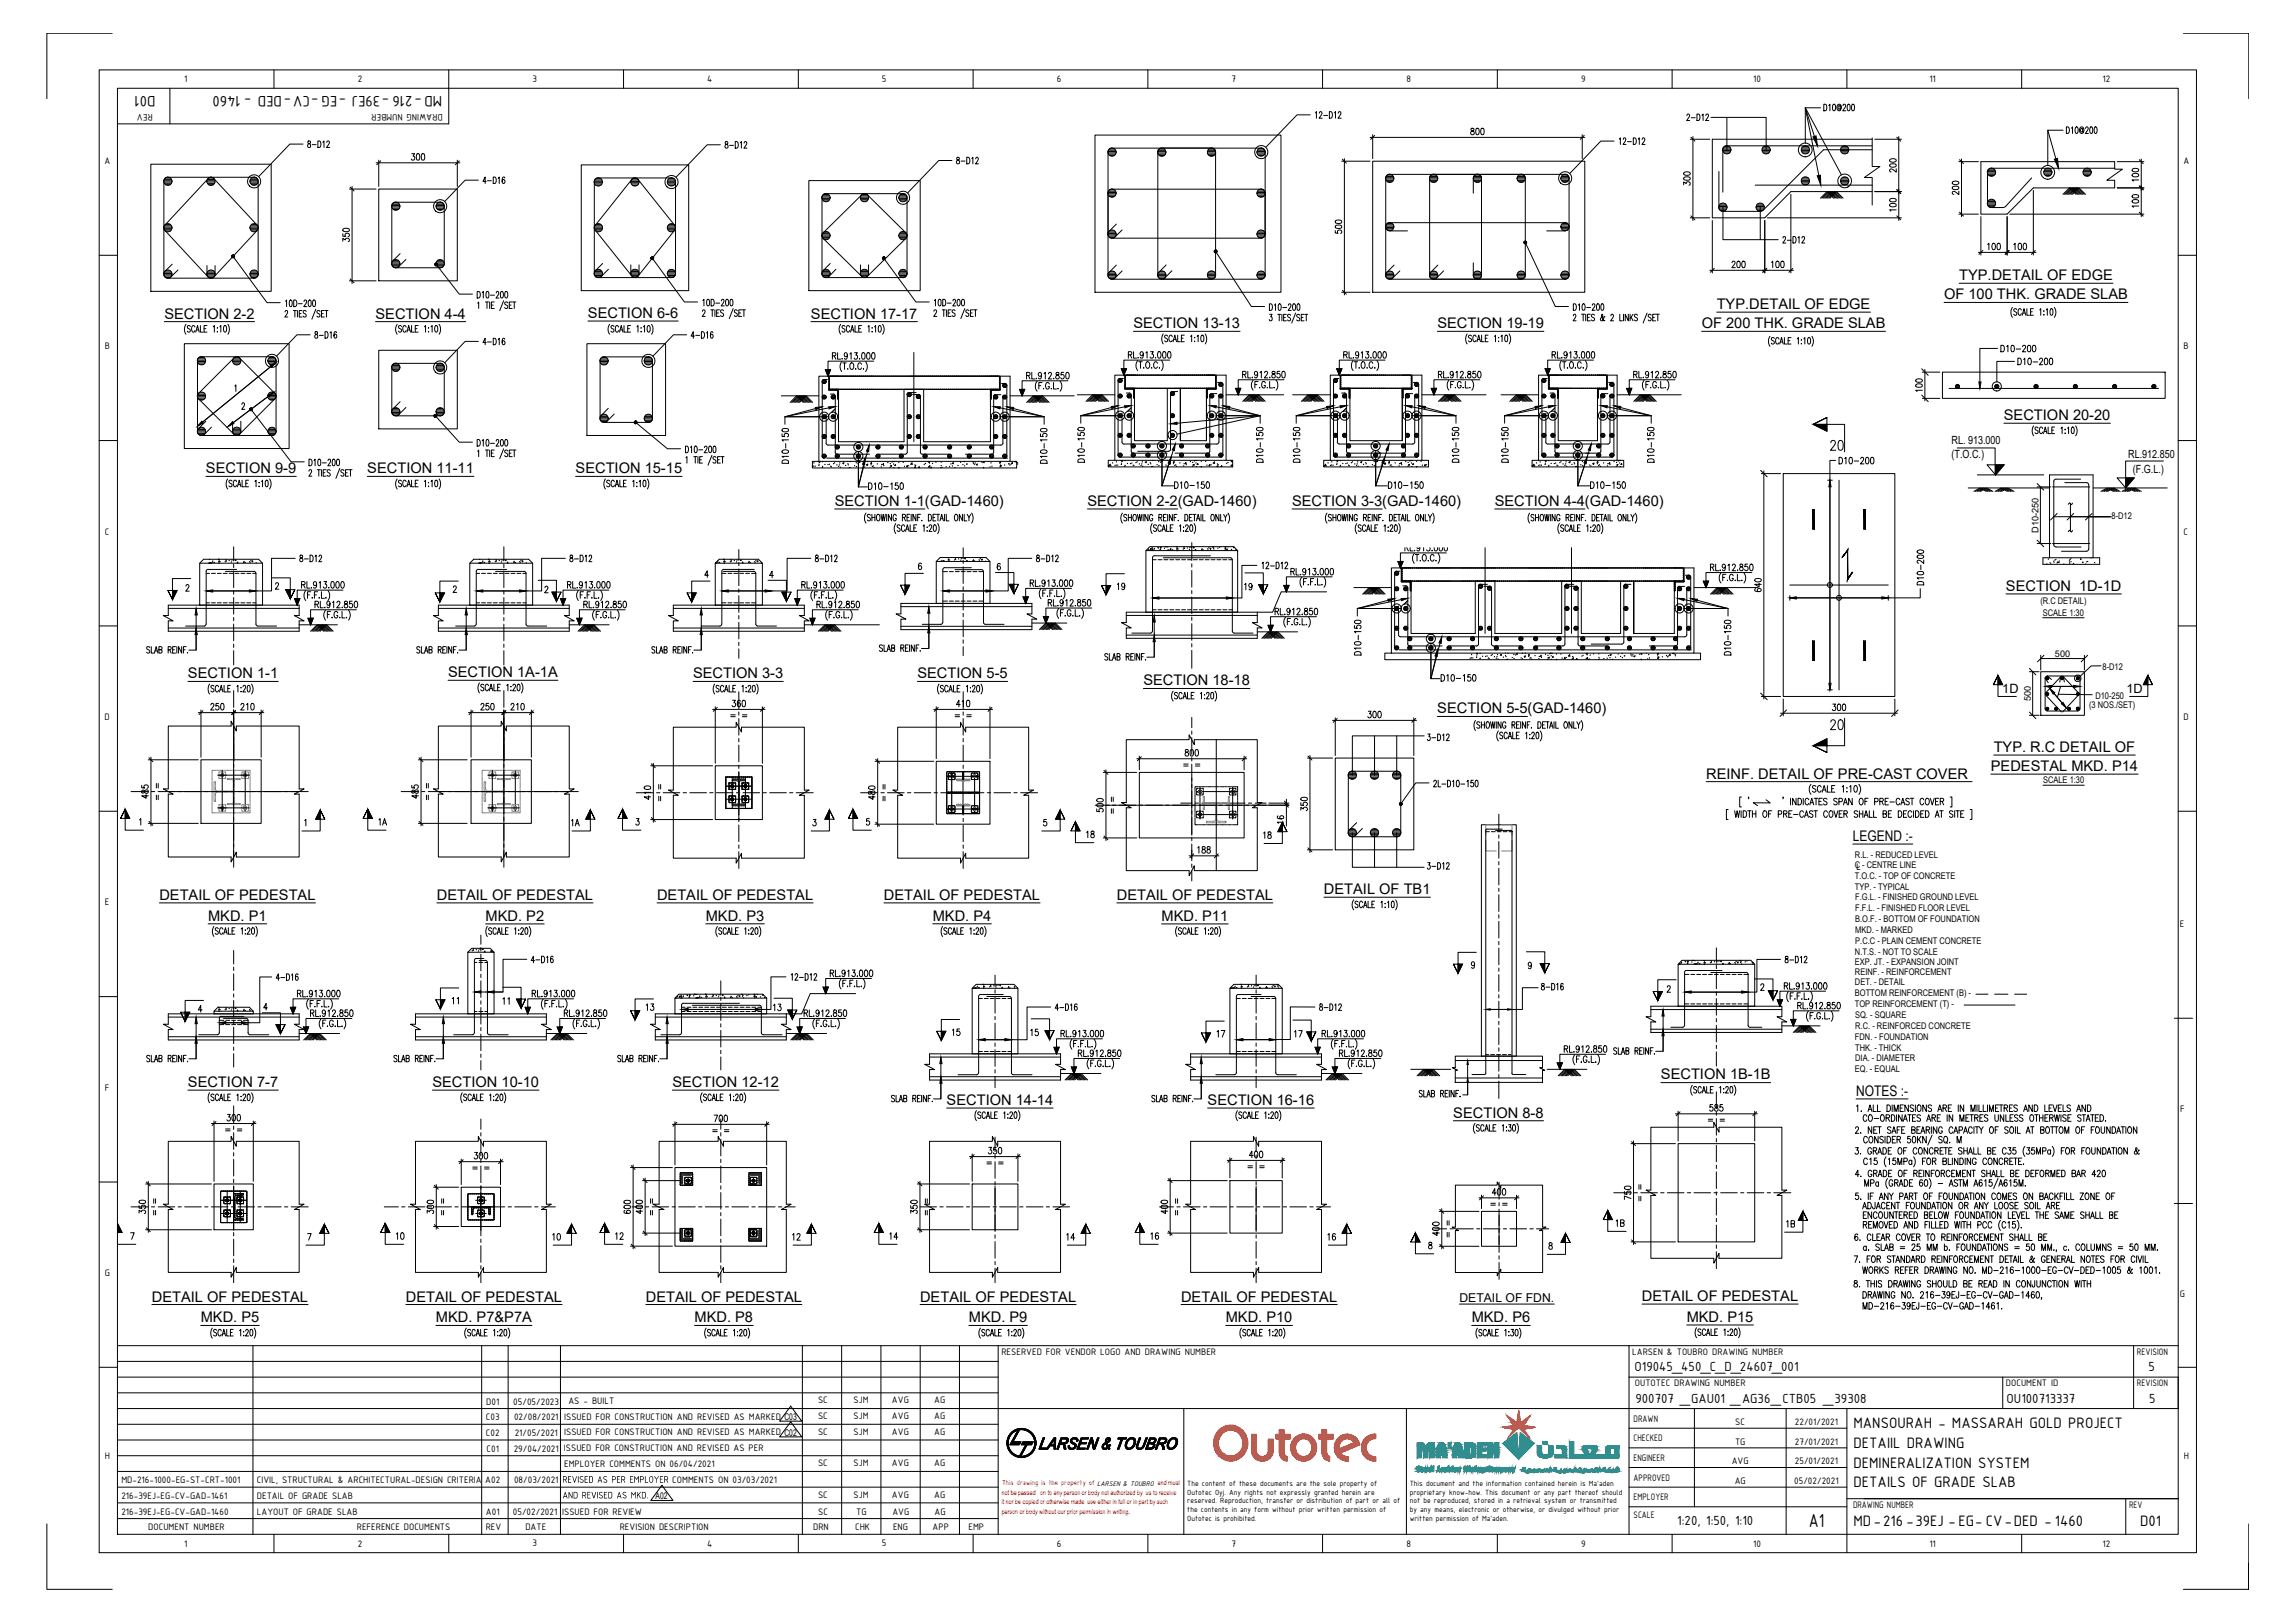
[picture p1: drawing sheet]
<svg xmlns="http://www.w3.org/2000/svg" width="841mm" height="594mm" viewBox="0 0 841 594" stroke-linecap="round" stroke-linejoin="round" font-family="sans-serif">
<defs><g id="words">
<text font-size="7.4" x="662.9" y="559.3">A1</text>
<g font-size="7.1">
<text x="669.9" y="166.2">20</text>
<text x="669.9" y="268.5">20</text>
</g>
<g font-size="6">
<text x="57" y="35.2" transform="rotate(180 57 35.2)">D01</text>
<text x="162" y="35.2" transform="rotate(180 162 35.2)">MD-216 -39EJ -EG -CV-DED - 1460</text>
<text x="679.2" y="523.1">MANSOURAH - MASSARAH GOLD PROJECT</text>
<text x="679.2" y="530.3">DETAIIL DRAWING</text>
<text x="679.2" y="537.5">DEMINERALIZATION SYSTEM</text>
<text x="679.2" y="544.7">DETAILS OF GRADE SLAB</text>
<text x="679.2" y="559.1">MD-216 -39EJ -EG- CV-DED - 1460</text>
<text x="784.3" y="559.1">D01</text>
</g>
<g font-size="5.7">
<text x="732.4" y="130.2">D10-200</text>
<text x="738.7" y="134.8">D10-200</text>
<text x="290.3" y="171.1" transform="rotate(-90 290.3 171.1)">D10-150</text>
<text x="384.9" y="171.1" transform="rotate(-90 384.9 171.1)">D10-150</text>
<text x="398.6" y="170.4" transform="rotate(-90 398.6 170.4)">D10-150</text>
<text x="464.3" y="170.4" transform="rotate(-90 464.3 170.4)">D10-150</text>
<text x="477.7" y="170.4" transform="rotate(-90 477.7 170.4)">D10-150</text>
<text x="535.9" y="170.4" transform="rotate(-90 535.9 170.4)">D10-150</text>
<text x="553.9" y="170.4" transform="rotate(-90 553.9 170.4)">D10-150</text>
<text x="607.5" y="170.4" transform="rotate(-90 607.5 170.4)">D10-150</text>
<text x="673.1" y="171.1">D10-200</text>
<text x="317.5" y="180.6">D10-150</text>
<text x="429.7" y="180.3">D10-150</text>
<text x="508" y="180.3">D10-150</text>
<text x="582.1" y="180.3">D10-150</text>
<text x="706.3" y="215.5" transform="rotate(-90 706.3 215.5)">D10-200</text>
<text x="408.5" y="217.3">19</text>
<text x="455.1" y="217.3">19</text>
<text x="499.9" y="241.3" transform="rotate(-90 499.9 241.3)">D10-150</text>
<text x="635.7" y="241.3" transform="rotate(-90 635.7 241.3)">D10-150</text>
<text x="527" y="250.8">D10-150</text>
<text x="137.9" y="303.4">1A</text>
<text x="208.5" y="303.7">1A</text>
<text x="397.2" y="308">18</text>
<text x="462.1" y="308.3">18</text>
<text x="164.7" y="369">11</text>
<text x="282.6" y="371.5">13</text>
<text x="348.2" y="380.6">15</text>
<text x="376.8" y="380.6">15</text>
<text x="445.2" y="381">17</text>
<text x="473.4" y="381">17</text>
<text x="144.3" y="455.1">10</text>
<text x="201.8" y="455.4">10</text>
<text x="224.7" y="455.1">12</text>
<text x="289.6" y="455.4">12</text>
<text x="325.3" y="455.1">14</text>
<text x="390.2" y="455.4">14</text>
<text x="420.9" y="455.1">16</text>
<text x="485.8" y="455.4">16</text>
<text x="591.3" y="450.5">1B</text>
</g>
<g font-size="5.4">
<text x="718" y="102.6">TYP.DETAIL OF EDGE</text>
<text x="629.1" y="113.2">TYP.DETAIL OF EDGE</text>
<text x="712.4" y="109.6">OF 100 THK. GRADE SLAB</text>
<text x="60.2" y="116.7">SECTION 2-2</text>
<text x="137.6" y="116.7">SECTION 4-4</text>
<text x="215.5" y="116.4">SECTION 6-6</text>
<text x="297.2" y="116.7">SECTION 17-17</text>
<text x="415.4" y="120.2">SECTION 13-13</text>
<text x="526.7" y="120.2">SECTION 19-19</text>
<text x="623.6" y="120.2">OF 200 THK. GRADE SLAB</text>
<text x="734.3" y="153.9">SECTION 20-20</text>
<text x="75.5" y="173.3">SECTION 9-9</text>
<text x="134.6" y="173.3">SECTION 11-11</text>
<text x="210.9" y="173.3">SECTION 15-15</text>
<text x="305.9" y="185.3">SECTION 1-1(GAD-1460)</text>
<text x="398.5" y="185.3">SECTION 2-2(GAD-1460)</text>
<text x="473.5" y="185.3">SECTION 3-3(GAD-1460)</text>
<text x="547.7" y="185.3">SECTION 4-4(GAD-1460)</text>
<text x="735.1" y="216.4">SECTION 1D-1D</text>
<text x="68.9" y="248.5">SECTION 1-1</text>
<text x="164.2" y="248.1">SECTION 1A-1A</text>
<text x="254" y="248.5">SECTION 3-3</text>
<text x="336.2" y="248.5">SECTION 5-5</text>
<text x="419" y="251">SECTION 18-18</text>
<text x="526.7" y="261.3">SECTION 5-5(GAD-1460)</text>
<text x="730.6" y="275.4">TYP. R.C DETAIL OF</text>
<text x="625.2" y="285.1">REINF. DETAIL OF PRE-CAST COVER</text>
<text x="729.6" y="282.4">PEDESTAL MKD. P14</text>
<text x="679" y="308">LEGEND :-</text>
<text x="58.4" y="329.6">DETAIL OF PEDESTAL</text>
<text x="160.1" y="329.6">DETAIL OF PEDESTAL</text>
<text x="240.8" y="329.6">DETAIL OF PEDESTAL</text>
<text x="323.9" y="329.6">DETAIL OF PEDESTAL</text>
<text x="409.3" y="329.6">DETAIL OF PEDESTAL</text>
<text x="485.2" y="327.5">DETAIL OF TB1</text>
<text x="76.3" y="337.3">MKD. P1</text>
<text x="178" y="337.3">MKD. P2</text>
<text x="258.6" y="337.2">MKD. P3</text>
<text x="341.8" y="337.3">MKD. P4</text>
<text x="425.6" y="337.3">MKD. P11</text>
<text x="608.7" y="395.4">SECTION 1B-1B</text>
<text x="68.9" y="398.2">SECTION 7-7</text>
<text x="158.5" y="398.2">SECTION 10-10</text>
<text x="246.4" y="398.2">SECTION 12-12</text>
<text x="680.2" y="401.4">NOTES :-</text>
<text x="346.9" y="404.7">SECTION 14-14</text>
<text x="442.5" y="404.7">SECTION 16-16</text>
<text x="532.6" y="409.3">SECTION 8-8</text>
<text x="55.7" y="476.7">DETAIL OF PEDESTAL</text>
<text x="148.7" y="476.7">DETAIL OF PEDESTAL</text>
<text x="236.7" y="476.7">DETAIL OF PEDESTAL</text>
<text x="337.2" y="476.7">DETAIL OF PEDESTAL</text>
<text x="432.8" y="476.7">DETAIL OF PEDESTAL</text>
<text x="601.7" y="476.5">DETAIL OF PEDESTAL</text>
<text x="73.6" y="484.3">MKD. P5</text>
<text x="159.8" y="484.4">MKD. P7&amp;P7A</text>
<text x="254.5" y="484.3">MKD. P8</text>
<text x="355" y="484.3">MKD. P9</text>
<text x="449.2" y="484.3">MKD. P10</text>
<text x="539.3" y="484.4">MKD. P6</text>
<text x="618.1" y="484.2">MKD. P15</text>
</g>
<g font-size="5.3">
<text x="176" y="127.4">4-D16</text>
<text x="522.1" y="272.3">3-D12</text>
<text x="100.2" y="360.2">4-D16</text>
<text x="564.1" y="363.7">8-D16</text>
<text x="187.7" y="369" transform="rotate(-90 187.7 369)">11</text>
<text x="236" y="371.1">13</text>
<text x="385.9" y="371.1">4-D16</text>
<text x="482.6" y="371.1">8-D12</text>
<text x="653.7" y="450.5">1B</text>
</g>
<g font-size="5.2">
<text x="599" y="502">O19045_450_C_D_24607_001</text>
<text x="787.3" y="502">5</text>
<text x="599.3" y="514">900707 _GAU01 _AG36_CTB05 _39308</text>
<text x="735.4" y="514">OU100713337</text>
<text x="787.6" y="514">5</text>
<text x="614.7" y="558.7">1:20, 1:50, 1:10</text>
</g>
<g font-size="4.7">
<text x="733.7" y="253.9">1D</text>
<text x="779.2" y="253.9">1D</text>
</g>
<text font-size="4.5" x="534.8" y="476.7">DETAIL OF FDN.</text>
<g font-size="4.1">
<text x="715.2" y="162.6">RL. 913.000</text>
<text x="715.2" y="167.8">(T.O.C.)</text>
<text x="779.9" y="167.6">RL.912.850</text>
<text x="781.6" y="173.2">(F.G.L.)</text>
</g>
<text font-size="4" x="514" y="202.8">RL.913.000</text>
<g font-size="3.7">
<text x="67.5" y="30">1</text>
<text x="131.1" y="30.1">2</text>
<text x="195.1" y="30">3</text>
<text x="259.2" y="30">4</text>
<text x="323.2" y="30">5</text>
<text x="387.3" y="30.1">6</text>
<text x="451.3" y="30">7</text>
<text x="515.4" y="30">8</text>
<text x="579.5" y="30">9</text>
<text x="642.4" y="30">10</text>
<text x="707" y="30">11</text>
<text x="770.5" y="30.1">12</text>
<text x="56" y="41.8" transform="rotate(180 56 41.8)">REV</text>
<text x="162.2" y="41.8" transform="rotate(180 162.2 41.8)">DRAWING NUMBER</text>
<text x="38.3" y="60">A</text>
<text x="800.1" y="60">A</text>
<text x="38.4" y="127.9">B</text>
<text x="800.2" y="127.9">B</text>
<text x="38.4" y="195.8">C</text>
<text x="800.2" y="195.8">C</text>
<text x="38.3" y="263.6">D</text>
<text x="800.2" y="263.6">D</text>
<text x="38.4" y="331.5">E</text>
<text x="798.9" y="339.5">E</text>
<text x="38.5" y="399.4">F</text>
<text x="798.9" y="407.3">F</text>
<text x="38.4" y="467.3">G</text>
<text x="798.8" y="475.2">G</text>
<text x="367" y="496.3">RESERVED FOR VENDOR LOGO AND DRAWING NUMBER</text>
<text x="598.2" y="496.3">LARSEN &amp; TOUBRO DRAWING NUMBER</text>
<text x="783.1" y="496.3">REVISION</text>
<text x="599.1" y="507.8">OUTOTEC DRAWING NUMBER</text>
<text x="735.1" y="507.8">DOCUMENT ID</text>
<text x="783.1" y="507.8">REVISION</text>
<text x="178.2" y="514.5">D01</text>
<text x="188.1" y="514.5">05/05/2023</text>
<text x="208.3" y="514.2">AS - BUILT</text>
<text x="299.8" y="514">SC</text>
<text x="312.8" y="514">SJM</text>
<text x="326.8" y="514">AVG</text>
<text x="342.3" y="514">AG</text>
<text x="178.1" y="520.2">C03</text>
<text x="188.4" y="520.2">02/08/2021</text>
<text x="206.7" y="519.9">ISSUED FOR CONSTRUCTION AND REVISED AS MARKED C03</text>
<text x="299.8" y="519.8">SC</text>
<text x="312.8" y="519.8">SJM</text>
<text x="326.8" y="519.8">AVG</text>
<text x="342.3" y="519.8">AG</text>
<text x="598.7" y="520.7">DRAWN</text>
<text x="635.9" y="521.9">SC</text>
<text x="657.8" y="521.9">22/01/2021</text>
<text x="178.1" y="526">C02</text>
<text x="188.6" y="526">21/05/2021</text>
<text x="206.7" y="525.7">ISSUED FOR CONSTRUCTION AND REVISED AS MARKED C02</text>
<text x="299.8" y="525.6">SC</text>
<text x="312.8" y="525.6">SJM</text>
<text x="326.8" y="525.6">AVG</text>
<text x="342.3" y="525.6">AG</text>
<text x="598.7" y="527.9">CHECKED</text>
<text x="178.3" y="531.7">C01</text>
<text x="188.2" y="531.7">29/04/2021</text>
<text x="206.7" y="531.4">ISSUED FOR CONSTRUCTION AND REVISED AS PER</text>
<text x="635.8" y="529.1">TG</text>
<text x="657.8" y="529.1">27/01/2021</text>
<text x="38.4" y="534.2">H</text>
<text x="206.7" y="537.2">EMPLOYER COMMENTS ON 06/04/2021</text>
<text x="299.8" y="537.1">SC</text>
<text x="312.8" y="537.1">SJM</text>
<text x="326.8" y="537.1">AVG</text>
<text x="342.3" y="537.1">AG</text>
<text x="598.7" y="535.1">ENGINEER</text>
<text x="634.6" y="536.3">AVG</text>
<text x="657.8" y="536.3">25/01/2021</text>
<text x="800.3" y="534.2">H</text>
<text x="44.5" y="543.2">MD-216-1000-EG-ST-CRT-1001</text>
<text x="94.1" y="543.2">CIVIL, STRUCTURAL &amp; ARCHITECTURAL-DESIGN CRITERIA</text>
<text x="177.8" y="543.2">A02</text>
<text x="188.4" y="543.2">08/03/2021</text>
<text x="206.1" y="543.1">REVISED AS PER EMPLOYER</text>
<text x="246.4" y="543.1">COMMENTS ON 03/03/2021</text>
<text x="598.7" y="542.3">APPROVED</text>
<text x="635.7" y="543.5">AG</text>
<text x="657.5" y="543.5">05/02/2021</text>
<text x="44.5" y="549">216-39EJ-EG-CV-GAD-1461</text>
<text x="94.1" y="549">DETAIL OF GRADE SLAB</text>
<text x="206.1" y="548.8">AND REVISED AS MKD.</text>
<text x="299.8" y="548.6">SC</text>
<text x="312.8" y="548.6">SJM</text>
<text x="326.8" y="548.6">AVG</text>
<text x="342.3" y="548.6">AG</text>
<text x="598.7" y="549.5">EMPLOYER</text>
<text x="44.5" y="554.8">216-39EJ-EG-CV-GAD-1460</text>
<text x="94.1" y="554.8">LAYOUT OF GRADE SLAB</text>
<text x="178.1" y="554.8">A01</text>
<text x="187.9" y="554.8">05/02/2021</text>
<text x="206" y="554.8">ISSUED FOR REVIEW</text>
<text x="299.9" y="554.8">SC</text>
<text x="313.8" y="554.8">TG</text>
<text x="327" y="554.8">AVG</text>
<text x="342.5" y="554.8">AG</text>
<text x="598.7" y="556.1">SCALE</text>
<text x="679.1" y="552.5">DRAWING NUMBER</text>
<text x="780.2" y="552.5">REV</text>
<text x="54.3" y="560.3">DOCUMENT NUMBER</text>
<text x="130.8" y="560.3">REFERENCE DOCUMENTS</text>
<text x="178" y="560.3">REV</text>
<text x="192.5" y="560.3">DATE</text>
<text x="227.1" y="560.3">REVISION DESCRIPTION</text>
<text x="298" y="560.3">DRN</text>
<text x="313.4" y="560.3">CHK</text>
<text x="327.3" y="560.3">ENG</text>
<text x="341.7" y="560.3">APP</text>
<text x="354.9" y="560.3">EMP</text>
<text x="67.5" y="566.4">1</text>
<text x="131.1" y="566.5">2</text>
<text x="195.1" y="566.4">3</text>
<text x="259.2" y="566.4">4</text>
<text x="323.2" y="566.4">5</text>
<text x="387.3" y="566.5">6</text>
<text x="451.3" y="566.4">7</text>
<text x="515.4" y="566.4">8</text>
<text x="579.5" y="566.5">9</text>
<text x="642.4" y="566.4">10</text>
<text x="707" y="566.4">11</text>
<text x="770.5" y="566.5">12</text>
</g>
<g font-size="3.4">
<text x="773.8" y="190">8-D12</text>
<text x="747.1" y="195.2" transform="rotate(-90 747.1 195.2)">D10-250</text>
<text x="747.7" y="221.1">(R.C DETAIL)</text>
<text x="748.6" y="225.5">SCALE 1:30</text>
<text x="753.1" y="240.6">500</text>
<text x="770.5" y="245.2">8-D12</text>
<text x="744.2" y="256.8" transform="rotate(-90 744.2 256.8)">500</text>
<text x="767.9" y="255.9">D10-250</text>
<text x="765.6" y="259.3">(3 NOS./SET)</text>
<text x="748.7" y="286.9">SCALE 1:30</text>
<text x="679.7" y="317.8">C - CENTRE LINE</text>
<text x="679.8" y="314.1">R.L. - REDUCED LEVEL</text>
<text x="679.7" y="322.1">T.O.C. - TOP OF CONCRETE</text>
<text x="680.4" y="318.5">L</text>
<text x="679.7" y="326.1">TYP. - TYPICAL</text>
<text x="679.9" y="329.8">F.G.L. - FINISHED GROUND LEVEL</text>
<text x="679.9" y="333.7">F.F.L. - FINISHED FLOOR LEVEL</text>
<text x="679.9" y="337.6">B.O.F. - BOTTOM OF FOUNDATION</text>
<text x="679.9" y="341.6">MKD. - MARKED</text>
<text x="679.9" y="345.7">P.C.C - PLAIN CEMENT CONCRETE</text>
<text x="679.8" y="349.7">N.T.S. - NOT TO SCALE</text>
<text x="679.8" y="353.5">EXP. JT. - EXPANSION JOINT</text>
<text x="679.8" y="357.1">REINF. - REINFORCEMENT</text>
<text x="679.7" y="364.9">BOTTOM REINFORCEMENT (B) -</text>
<text x="679.8" y="360.8">DET. - DETAIL</text>
<text x="679.7" y="368.9">TOP REINFORCEMENT (T) -</text>
<text x="679.8" y="372.9">SQ. - SQUARE</text>
<text x="679.9" y="376.8">R.C. - REINFORCED CONCRETE</text>
<text x="679.8" y="380.8">FDN. - FOUNDATION</text>
<text x="679.9" y="384.8">THK. - THICK</text>
<text x="679.9" y="388.8">DIA. - DIAMETER</text>
<text x="679.8" y="392.7">EQ. - EQUAL</text>
<text x="240.3" y="549.1">A02</text>
</g>
<g font-size="3">
<text x="435.1" y="544.2">The content of these documents are the sole property of</text>
<text x="516.6" y="544.2">This document and the information contained herein is Ma'aden</text>
<text x="435.1" y="547.4">Outotec Oyj. Any rights not expressly granted herein are</text>
<text x="435.1" y="550.6">reserved. Reproduction, transfer or distribution of part or all of</text>
<text x="516.6" y="547.4">proprietary know-how. This document or any part thereof should</text>
<text x="516.6" y="550.6">not be reproduced, stored in a retrieval system or transmitted</text>
<text x="435.1" y="553.8">the contents in any form without prior written permission of</text>
<text x="435.1" y="557">Outotec is prohibited.</text>
<text x="516.6" y="553.8">by any means, electronic or otherwise, or divulged without prior</text>
<text x="516.6" y="557">written permission of Ma'aden.</text>
</g>
<text font-size="2.7" fill="#f00" x="367.2" y="544.1">This drawing is the property of LARSEN &amp; TOUBRO and must</text>
<g font-size="2.4" fill="#f00">
<text x="367.1" y="547.5">not be passed on to any person or body not authorized by us to receive</text>
<text x="367.1" y="551">it nor be copied or otherwise made use either in full or in part by such</text>
<text x="367.1" y="554.4">person or body without our prior permission in writing.</text>
</g>
</g></defs>
<!-- layer: HAT -->
<g fill="none" stroke="#808080" stroke-width=".37">
<path d="M77.7 296.5v1.2h1.6M77.7 283.6v.2M77.7 284v.3M77.7 284.5v1.2M77.7 285.9v.3M77.7 286.5v.2M77.7 286.9v1.2M77.7 288.4v.2M77.7 288.8v.3M77.7 289.3v1.2M77.7 290.8v.2M77.7 291.2v.3"/>
<path d="M77.7 291.7v1.2M77.7 293.1v.3M77.7 293.7v.2M77.7 294.1v1.2M77.7 295.6v.2M77.7 296v.3M78.4 286.9v-.6h.6v.8M78.4 287.2v.2M78.4 287.6v.3M78.4 288.1v1.2M78.4 289.5v.3M78.4 290.1v.2"/>
<path d="M78.4 290.5v1.2M78.4 292v.2M78.4 292.4v.3M79 288.3v.9l.3 .5 1.5 .1M79 292.8v.7h-.6v-.6M79 287.3v.3M79 287.8v.2M79 291.8v.2M79 292.3v.2M79.3 282.1h-1.6v1.2M79.5 282.1h.3M79.5 297.7h.3"/>
<path d="M79.7 290.1l-.6 .3-.1 1.2M79.7 290.1h1.1M80 282.1h.2M80 297.7h.2M80.2 296.5v.6h.6M80.2 284.5v.6h.6M80.2 283.6v.2M80.2 284v.3M80.2 295.6v.2M80.2 296v.3M80.5 282.1h1.2M80.5 297.7h1.2"/>
<path d="M80.8 282.7h-.6v.6M80.8 294.7h-.6v.6M81.1 289.8h.2M81.1 290.1h.2M81.1 285.1h.2M81.1 294.7h.2M81.1 282.7h.2M81.1 297.1h.2M81.5 289.8h.3M81.5 290.1h.3M81.6 285.1h.2M81.6 294.7h.2"/>
<path d="M81.6 282.7h.2M81.6 297.1h.2M81.9 282.1h.3M81.9 297.7h.3M82 289.8h1.2M82 290.1h1.2M82 282.7h.7v.6M82 294.7h.7v.6M82.4 282.1h.3M82.4 297.7h.3M82.7 284.5v.6h-.7M82.7 296.5v.6h-.7"/>
<path d="M82.7 283.6v.2M82.7 284v.3M82.7 295.6v.2M82.7 296v.3M82.9 282.1h1.2M82.9 297.7h1.2M83.4 289.8h.3M83.4 290.1h.3M83.8 285.1h-.5v.4h1.7l.5 .4M83.9 289.8h.2M83.9 290.1h.2M84.1 285.1h.2"/>
<path d="M84.1 294.7h.2M84.3 282.1h.3M84.3 297.7h.3M84.4 290.1l1.1 .2M84.6 285.1h.2M84.6 294.7h.2M84.8 282.1h.2M84.8 297.7h.2M84.9 294.3h-1.6v.4h.5M85 285.1h1.3M85 294.7h1.3M85.3 282.1h1.2"/>
<path d="M85.3 297.7h1.2M85.5 292.9v.9l-.4 .5M85.5 289.5v.3h-1.1M85.5 286.1v.8M85.5 287.2v.2M85.5 287.6v.3M85.5 288.1v1.2M85.5 290.5v1.2M85.5 292v.2M85.5 292.4v.3M85.8 293.9l.5 .4h1.7v.4h-.6M85.8 287.2v.2"/>
<path d="M85.8 287.6v.3M85.8 288.1v1.2M85.8 289.5v.3M85.8 290.1v.2M85.8 290.5v1.2M85.8 292v.2M85.8 292.4v.3M85.8 292.9v.8M86.2 285.6l-.4 .3v1M86.5 285.1h.2M86.5 294.7h.2M86.7 282.1h.3"/>
<path d="M86.7 297.7h.3M87 285.1h.2M87 294.7h.2M87.2 282.1h.2M87.2 297.7h.2M87.4 285.1h.6v.4h-1.7M87.7 282.1h1.2M87.7 297.7h1.2M88.6 284.5v.6h.6M88.6 296.5v.6h.6M88.6 283.6v.2M88.6 284v.3"/>
<path d="M88.6 295.6v.2M88.6 296v.3M89.1 282.1h.3M89.1 297.7h.3M89.2 282.7h-.6v.6M89.2 294.7h-.6v.6M89.5 285.1h.2M89.5 294.7h.2M89.5 282.7h.2M89.5 297.1h.2M89.6 282.1h.3M89.6 297.7h.3"/>
<path d="M89.9 285.1h.3M89.9 294.7h.3M89.9 282.7h.3M89.9 297.1h.3M90.1 282.1h1.5v1.2M90.5 282.7h.5v.6M90.5 294.7h.5v.6M91 296.5v.6h-.5M91 284.5v.6h-.5M91 283.6v.2M91 284v.3M91 295.6v.2"/>
<path d="M91 296v.3M91.6 296.5v1.2h-1.5M91.6 283.6v.2M91.6 284v.3M91.6 284.5v1.2M91.6 285.9v.3M91.6 286.5v.2M91.6 286.9v1.2M91.6 288.4v.2M91.6 288.8v.3M91.6 289.3v1.2M91.6 290.8v.2"/>
<path d="M91.6 291.2v.3M91.6 291.7v1.2M91.6 293.1v.3M91.6 293.7v.2M91.6 294.1v1.2M91.6 295.6v.2M91.6 296v.3M176.7 296.5v1.2h1.6M176.7 283.6v.2M176.7 284v.3M176.7 284.5v1.2M176.7 285.9v.3"/>
<path d="M176.7 286.5v.2M176.7 286.9v1.2M176.7 288.4v.2M176.7 288.8v.3M176.7 289.3v1.2M176.7 290.8v.2M176.7 291.2v.3M176.7 291.7v1.2M176.7 293.1v.3M176.7 293.7v.2M176.7 294.1v1.2M176.7 295.6v.2"/>
<path d="M176.7 296v.3M177.4 286.9v-.6h.6v.8M177.4 287.2v.2M177.4 287.6v.3M177.4 288.1v1.2M177.4 289.5v.3M177.4 290.1v.2M177.4 290.5v1.2M177.4 292v.2M177.4 292.4v.3M178 288.3v.9l.3 .5 1.5 .1M178 292.8v.7h-.6v-.6"/>
<path d="M178 287.3v.3M178 287.8v.2M178 291.8v.2M178 292.3v.2M178.3 282.1h-1.6v1.2M178.5 282.1h.3M178.5 297.7h.3M179 282.1h.2M179 297.7h.2M179.2 296.5v.6h.6M179.2 284.5v.6h.6M179.2 283.6v.2"/>
<path d="M179.2 284v.3M179.2 295.6v.2M179.2 296v.3M179.5 282.1h1.2M179.5 297.7h1.2M179.8 290.1l-1.5 .1-.3 .5v.9M179.8 282.7h-.6v.6M179.8 294.7h-.6v.6M180 289.8h.2M180 290.1h.2M180.1 285.1h.2M180.1 294.7h.2"/>
<path d="M180.1 282.7h.2M180.1 297.1h.2M180.5 289.8h.2M180.5 290.1h.2M180.5 285.1h.3M180.5 294.7h.3M180.5 282.7h.3M180.5 297.1h.3M180.9 282.1h.2M180.9 297.7h.2M181 289.8h1.2M181 290.1h1.2"/>
<path d="M181 282.7h.6v.6M181 294.7h.6v.6M181.4 282.1h.2M181.4 297.7h.2M181.6 284.5v.6h-.6M181.6 296.5v.6h-.6M181.6 283.6v.2M181.6 284v.3M181.6 295.6v.2M181.6 296v.3M181.8 282.1h1.3M181.8 297.7h1.3"/>
<path d="M182.4 289.8h.3M182.4 290.1h.3M182.8 285.1h-.6v.4h1.8l.5 .4M182.9 289.8h.2M182.9 290.1h.2M183.1 285.1h.2M183.1 294.7h.2M183.3 282.1h.2M183.3 297.7h.2M183.4 290.1h1.1v.2M183.5 285.1h.3M183.5 294.7h.3"/>
<path d="M183.8 282.1h.2M183.8 297.7h.2M183.9 294.3h-1.7v.4h.6M184 285.1h1.2M184 294.7h1.2M184.3 282.1h1.1M184.3 297.7h1.1M184.5 292.9v1l-.4 .4M184.5 286.1v.8M184.5 287.2v.2M184.5 287.6v.3M184.5 288.1v1.2"/>
<path d="M184.5 289.5v.3h-1.1M184.5 290.5v1.2M184.5 292v.2M184.5 292.4v.3M184.8 293.9l.5 .4h1.7v.4h-.6M184.8 287.2v.2M184.8 287.6v.3M184.8 288.1v1.2M184.8 289.5v.3M184.8 290.1v.2M184.8 290.5v1.2M184.8 292v.2"/>
<path d="M184.8 292.4v.3M184.8 292.9v.8M185.2 285.6l-.4 .3v1M185.4 285.1h.3M185.4 294.7h.3M185.7 282.1h.3M185.7 297.7h.3M186 285.1h.2M186 294.7h.2M186.2 282.1h.2M186.2 297.7h.2M186.4 285.1h.6v.4h-1.7"/>
<path d="M186.7 282.1h1.2M186.7 297.7h1.2M187.6 284.5v.6h.6M187.6 296.5v.6h.6M187.6 283.6v.2M187.6 284v.3M187.6 295.6v.2M187.6 296v.3M188.1 282.1h.2M188.1 297.7h.2M188.2 282.7h-.6v.6M188.2 294.7h-.6v.6"/>
<path d="M188.5 285.1h.2M188.5 294.7h.2M188.5 282.7h.2M188.5 297.1h.2M188.6 282.1h.2M188.6 297.7h.2M189 285.1h.2M189 294.7h.2M189 282.7h.2M189 297.1h.2M189 282.1h1.6v1.2M189.4 282.7h.6v.6"/>
<path d="M189.4 294.7h.6v.6M190 296.5v.6h-.6M190 284.5v.6h-.6M190 283.6v.2M190 284v.3M190 295.6v.2M190 296v.3M190.6 296.5v1.2h-1.6M190.6 283.6v.2M190.6 284v.3M190.6 284.5v1.2M190.6 285.9v.3"/>
<path d="M190.6 286.5v.2M190.6 286.9v1.2M190.6 288.4v.2M190.6 288.8v.3M190.6 289.3v1.2M190.6 290.8v.2M190.6 291.2v.3M190.6 291.7v1.2M190.6 293.1v.3M190.6 293.7v.2M190.6 294.1v1.2M190.6 295.6v.2"/>
<path d="M190.6 296v.3M348.3 296.3h.1M348.3 296.3v.2M348.3 284.3v.2M348.3 284.3h.1M348.3 284.2h.1M348.3 296.2h.1M348.3 284.6h.1M348.3 296.5v.1M348.4 284.6h.1M348.4 296.6v.1M348.4 296.7l.3 .1"/>
<path d="M348.4 284l-.1 .2M348.4 284.7l.2 .1M348.4 284h.1M348.5 295.9l-.2 .2M348.5 283.9h.1M348.5 295.9h.1M348.6 284.8h.1M348.8 295.9h-.2M348.8 283.9h-.2M348.8 295.9h.1M348.8 283.9h.1M348.9 295.9h.1"/>
<path d="M348.9 283.9h.1M348.9 295.9l.3 .2M348.9 283.9l.2 .1M349.1 296.7l-.3 .1M349.1 284.7l-.3 .1M349.1 284h.1M349.2 284.1h.1M349.2 296.1v.2M349.2 296.5l-.1 .2M349.2 284.2l-.1 .5M349.2 296.4v.1M349.2 296.4h.1"/>
<path d="M350.5 295l.2 .1M350.5 295h.1M350.5 285.8l.6 .1M350.5 285.8h.1M350.5 294.9h.1M350.7 285.5l-.2 .2M350.8 295.1h.1M350.8 285.5h.1M350.8 295.1h.6M350.8 285.5h.6M351.1 294.7l-.6 .1M351.2 294.7h.1"/>
<path d="M351.2 285.9h.1M351.2 294.7h.4M351.2 285.9h.4M351.5 295.1h.1M351.5 285.5h.1M351.5 295.1h.7M351.5 285.5h.7M351.6 294.7h.3M351.6 285.9h.3M351.9 294.7h.1M351.9 285.9h.1M352 294.7h.4"/>
<path d="M352 285.9l.5 .1M352.2 295.1h.1M352.2 285.5h.1M352.2 295.1h.7M352.2 285.5h.7M352.5 294.7h.1M352.5 286h.1M352.5 294.6v.1M352.6 286.1l.1 .1M352.7 294.5l-.1 .1M352.7 286.3v8.1M352.7 294.4v.1"/>
<path d="M352.8 293.6h.1M352.8 292.9h.1M352.8 292.2h.1M352.8 291.5h.1M352.8 290.7h.1M352.8 290h.1M352.8 289.3h.1M352.8 288.6h.1M352.8 287.9h.1M352.8 287.1h.1M352.9 295.1h.1M352.9 285.5h.1"/>
<path d="M353 295.1h.3M353 285.5h.3M353.1 287.1h.1M353.1 287.9h.1M353.1 288.6h.1M353.1 289.3h.1M353.1 290h.1M353.1 290.7h.1M353.1 291.5h.1M353.1 292.2h.1M353.1 292.9h.1M353.1 293.6h.1"/>
<path d="M353.1 286.3l.1 8.2M353.2 286.2h.1M353.2 294.5l.2 .2M353.3 286.1l-.1 .1M353.3 295.1h.3M353.3 285.5h.3M353.3 286h.1M353.4 294.7h.1M353.5 294.7h.4M353.6 295.1h.1M353.6 285.5h.1M353.7 295.1h.3"/>
<path d="M353.7 285.5h.3M353.9 285.9l-.5 .1M353.9 285.9h.1M353.9 294.7h.1M354 294.7h.3M354 285.9h.3M354.1 295.1h.2M354.1 285.5h.2M354.4 285.9h.2M354.4 294.7h.2M354.4 295.1h.1M354.4 285.5h.1"/>
<path d="M354.4 295.1h.3M354.4 285.5h.3M354.7 285.9h.1M354.7 294.7h.1M354.7 294.7h.3M354.7 285.9h.3M354.8 295.1h.2M354.8 285.5h.2M355.1 294.7l.3 .1M355.1 295.1h.1M355.1 285.5h.1M355.1 285.5h.3v.4h-.3"/>
<path d="M355.4 295h.1M355.4 295l-.3 .1M355.4 285.8h.1M355.4 294.9h.1M356.7 296.3h.1M356.7 296.3v.3M356.7 284.2h.1M356.7 284.3v.2M356.7 284.3h.1M356.7 296.2h.1M356.7 284.6h.1M356.8 284.6h.1"/>
<path d="M356.8 296.6v.1M356.8 296.7l.2 .1M356.8 284l-.1 .2M356.8 284.7l.2 .1M356.9 295.9l-.2 .2M356.9 284h.1M356.9 283.9h.1M356.9 295.9h.1M357 296.8h.1M357 284.8h.1M357.1 296.8h.2M357.2 295.9h-.2"/>
<path d="M357.2 283.9h-.2M357.2 295.9h.1M357.2 283.9h.1M357.3 295.9l.2 .1M357.3 283.9h.1M357.3 283.9l.2 .1M357.3 284.8h-.2M357.4 296.7h.1M357.4 284.8h.1M357.5 284h.1M357.5 296l.1 .1M357.6 296.1v.2"/>
<path d="M357.6 284.2l-.2 .5M357.6 284.1h.1M357.6 296.5l-.1 .2M357.6 296.4v.1M440.9 292.3v-.6h.5v1.9l.2 .3 1.2 .1M440.9 292.6v.2M440.9 293.1v.2M440.9 293.5v1.3M440.9 295v.2M440.9 295.5v.2M442.8 294.3l-1.3 .1-.1 2.1h-.5v-.6M443 294h.2"/>
<path d="M443 294.3h.2M443.5 294h.2M443.5 294.3h.2M443.9 294h1.2M443.9 294.3h1.2M445.4 294h.2M445.4 294.3h.2M445.5 299l-.2 1.7-1.2 .1M445.5 294.3v1.1M445.5 295.6v.3M445.5 296.1v.3M445.5 296.6v1.2"/>
<path d="M445.5 298v.3M445.5 298.5v.2M445.8 294h.3M445.8 294.3h.3M445.9 299l.2 1.7 1.3 .1M445.9 294.3v1.1M445.9 295.6v.3M445.9 296.1v.3M445.9 296.6v1.2M445.9 298v.3M445.9 298.5v.2M446.3 294h1.2"/>
<path d="M446.3 294.3h1.2M447.8 294h.2M447.8 294.3h.2M448.3 294h.2M448.3 294.3h.2M448.7 294.3l1.3 .2 .1 2h.4v-.6M450.5 292.3v-.6h-.4l-.1 2.1-1.3 .2M450.5 292.6v.2M450.5 293.1v.2M450.5 293.5v1.3M450.5 295v.2M450.5 295.5v.2"/>
<path d="M442.9 300.8h-.8v.6h.7M443 301.4h.2M443.1 300.8h.2M443.5 301.4h.2M443.6 300.8h.3M443.9 301.4h1.2M445.4 301.4h.2M445.8 301.4h.3M446.3 301.4h1.2M447.6 300.8h.3M447.8 301.4h.2M448.1 300.8h.2"/>
<path d="M448.3 301.4h.2M448.6 300.8h.7v.6h-.6"/>
<circle cx="81.4" cy="283.9" r=".48"/>
<circle cx="81.4" cy="295.9" r=".48"/>
<circle cx="89.8" cy="283.9" r=".47"/>
<circle cx="89.8" cy="295.9" r=".47"/>
<circle cx="180.4" cy="283.9" r=".47"/>
<circle cx="180.4" cy="295.9" r=".47"/>
<circle cx="188.8" cy="283.9" r=".47"/>
<circle cx="188.8" cy="295.9" r=".47"/>
<circle cx="439.7" cy="298.4" r=".48"/>
<circle cx="439.7" cy="289.9" r=".47"/>
<circle cx="451.7" cy="298.4" r=".48"/>
<circle cx="451.7" cy="289.9" r=".47"/>
</g>
<g fill="#808080" stroke="#808080" stroke-width=".37">
<path d="M188.4 283.8v.3z"/>
<path d="M188.4 283.8v.2z"/>
<path d="M180.9 283.8v.2z"/>
<path d="M179.9 283.8v.2z"/>
<path d="M189.3 295.8v.2z"/>
<path d="M180.9 295.8v.2z"/>
<path d="M179.9 295.8v.2z"/>
<path d="M89.4 283.8v.3z"/>
<path d="M89.4 283.8v.2z"/>
<path d="M81.9 283.8v.2z"/>
<path d="M81.6 283.5v.8z"/>
<path d="M81 283.7v.5z"/>
<path d="M81 283.8v.2z"/>
<path d="M90.3 295.8v.2z"/>
<path d="M81.9 295.8v.2z"/>
<path d="M81 295.8v.2z"/>
<path d="M189.3 283.8v.2zM189.3 283.8v.2z"/>
<path d="M189.3 283.8v.2zM189.3 283.8v.3z"/>
<path d="M189.3 283.7v.4zM189.3 283.7v.4z"/>
<path d="M189.2 283.7l.1 .4zM189.2 283.7v.5z"/>
<path d="M189.2 283.7v.5zM189.2 283.7v.5z"/>
<path d="M189.2 283.6v.6zM189.2 283.6v.7z"/>
<path d="M189.2 283.6v.7zM189.2 283.6v.7z"/>
<path d="M189.1 283.5l.1 .8zM189.1 283.5v.8z"/>
<path d="M189.1 283.5v.8zM189.1 283.5v.8z"/>
<path d="M189 283.5l.1 .8zM189 283.5l.1 .8z"/>
<path d="M189 283.5v.8zM189 283.5v.9z"/>
<path d="M189 283.4v1zM189 283.4v1z"/>
<path d="M188.9 283.4l.1 1zM188.9 283.4l.1 1z"/>
<path d="M188.9 283.4v1zM188.9 283.4v1z"/>
<path d="M188.8 283.4l.1 1zM188.8 283.4l.1 1z"/>
<path d="M188.8 283.4v1zM188.8 283.4v1z"/>
<path d="M188.8 283.4v1zM188.8 283.4v1z"/>
<path d="M188.7 283.4l.1 1zM188.7 283.4l.1 1z"/>
<path d="M188.7 283.4v1zM188.6 283.5l.1 .9z"/>
<path d="M188.6 283.5v.9zM188.6 283.5v.9z"/>
<path d="M188.6 283.5v.8zM188.6 283.5v.8z"/>
<path d="M188.5 283.5l.1 .8zM188.5 283.5l.1 .8z"/>
<path d="M188.5 283.5v.8zM188.5 283.6v.7z"/>
<path d="M188.5 283.6v.7zM188.5 283.6v.7z"/>
<path d="M188.5 283.6v.7zM188.4 283.7l.1 .6z"/>
<path d="M188.4 283.7v.5zM188.4 283.7v.5z"/>
<path d="M188.4 283.7v.5zM188.4 283.7v.5z"/>
<path d="M188.4 283.7v.4zM188.4 283.8v.3zM188.4 283.8v.3z"/>
<path d="M180.9 283.8v.2zM180.9 283.8v.2zM180.9 283.8v.3z"/>
<path d="M180.9 283.7v.4zM180.9 283.7v.4z"/>
<path d="M180.8 283.7l.1 .4zM180.8 283.7v.5z"/>
<path d="M180.8 283.7v.5zM180.8 283.7v.5z"/>
<path d="M180.8 283.6v.6zM180.8 283.6v.7z"/>
<path d="M180.7 283.6l.1 .7zM180.7 283.6l.1 .7z"/>
<path d="M180.7 283.5v.8zM180.7 283.5v.8z"/>
<path d="M180.7 283.5v.8zM180.7 283.5v.8z"/>
<path d="M180.7 283.5v.8zM180.7 283.5v.8z"/>
<path d="M180.6 283.5l.1 .8zM180.6 283.5v.9z"/>
<path d="M180.6 283.4v1zM180.6 283.4v1z"/>
<path d="M180.5 283.4l.1 1zM180.5 283.4l.1 1z"/>
<path d="M180.5 283.4v1zM180.5 283.4v1z"/>
<path d="M180.4 283.4l.1 1zM180.4 283.4l.1 1z"/>
<path d="M180.4 283.4v1zM180.4 283.4v1z"/>
<path d="M180.3 283.4l.1 1zM180.3 283.4l.1 1z"/>
<path d="M180.3 283.4v1zM180.3 283.4v1z"/>
<path d="M180.3 283.4v1zM180.2 283.5l.1 .9z"/>
<path d="M180.2 283.5v.9zM180.2 283.5v.9z"/>
<path d="M180.2 283.5v.8zM180.2 283.5v.8z"/>
<path d="M180.1 283.5l.1 .8zM180.1 283.5l.1 .8z"/>
<path d="M180.1 283.5v.8zM180.1 283.6v.7z"/>
<path d="M180.1 283.6v.7zM180.1 283.6v.7z"/>
<path d="M180.1 283.6v.7zM180 283.7l.1 .6z"/>
<path d="M180 283.7v.5zM180 283.7v.5z"/>
<path d="M180 283.7v.5zM180 283.7v.5z"/>
<path d="M180 283.7v.4zM180 283.8v.3z"/>
<path d="M179.9 283.8l.1 .3zM179.9 283.8l.1 .3z"/>
<path d="M189.3 295.8v.2zM189.3 295.8v.3z"/>
<path d="M189.3 295.7v.4zM189.3 295.7v.4z"/>
<path d="M189.2 295.7l.1 .4zM189.2 295.7v.4z"/>
<path d="M189.2 295.6v.5zM189.2 295.6v.6z"/>
<path d="M189.2 295.6v.6zM189.2 295.6v.6z"/>
<path d="M189.2 295.6v.6zM189.2 295.6v.7z"/>
<path d="M189.1 295.6l.1 .7zM189.1 295.6l.1 .7z"/>
<path d="M189.1 295.5v.8zM189.1 295.5v.8z"/>
<path d="M189 295.5l.1 .8zM189 295.5v.9z"/>
<path d="M189 295.5v.9zM189 295.5v.9z"/>
<path d="M189 295.5v.9zM189 295.5v.9z"/>
<path d="M188.9 295.4l.1 1zM188.9 295.4v1z"/>
<path d="M188.9 295.4v1zM188.9 295.4v1z"/>
<path d="M188.8 295.4l.1 1zM188.8 295.4l.1 1z"/>
<path d="M188.8 295.4v1zM188.8 295.4v1z"/>
<path d="M188.8 295.4v1zM188.8 295.4v1z"/>
<path d="M188.7 295.5l.1 .9zM188.7 295.5l.1 .9z"/>
<path d="M188.6 295.5l.1 .9zM188.6 295.5l.1 .9z"/>
<path d="M188.6 295.5v.9zM188.6 295.5v.9z"/>
<path d="M188.6 295.5v.9zM188.6 295.5v.9z"/>
<path d="M188.6 295.5v.8zM188.5 295.6l.1 .7z"/>
<path d="M188.5 295.6v.7zM188.5 295.6v.7z"/>
<path d="M188.5 295.6v.7zM188.5 295.6v.7z"/>
<path d="M188.5 295.6v.6zM188.4 295.6l.1 .6z"/>
<path d="M188.4 295.6v.6zM188.4 295.7v.5z"/>
<path d="M188.4 295.7v.4zM188.4 295.7v.4z"/>
<path d="M188.4 295.7v.4zM188.4 295.8v.3z"/>
<path d="M188.4 295.8v.3zM188.4 295.8v.3z"/>
<path d="M180.9 295.8v.2zM180.9 295.8v.3z"/>
<path d="M180.9 295.7v.4zM180.9 295.7v.4z"/>
<path d="M180.8 295.7l.1 .4zM180.8 295.7v.4z"/>
<path d="M180.8 295.6v.5zM180.8 295.6v.6z"/>
<path d="M180.8 295.6v.6zM180.8 295.6v.6z"/>
<path d="M180.7 295.6l.1 .6zM180.7 295.6v.7z"/>
<path d="M180.7 295.6v.7zM180.7 295.6v.7z"/>
<path d="M180.7 295.5v.8zM180.7 295.5v.8z"/>
<path d="M180.7 295.5v.8zM180.7 295.5v.9z"/>
<path d="M180.6 295.5l.1 .9zM180.6 295.5l.1 .9z"/>
<path d="M180.6 295.5v.9zM180.6 295.5v.9z"/>
<path d="M180.5 295.4l.1 1zM180.5 295.4v1z"/>
<path d="M180.5 295.4v1zM180.5 295.4v1z"/>
<path d="M180.4 295.4l.1 1zM180.4 295.4l.1 1z"/>
<path d="M180.4 295.4v1zM180.4 295.4v1z"/>
<path d="M180.3 295.4l.1 1zM180.3 295.4l.1 1z"/>
<path d="M180.3 295.4v1zM180.3 295.5v.9z"/>
<path d="M180.2 295.5l.1 .9zM180.2 295.5l.1 .9z"/>
<path d="M180.2 295.5v.9zM180.2 295.5v.9z"/>
<path d="M180.2 295.5v.9zM180.2 295.5v.9z"/>
<path d="M180.2 295.5v.8zM180.1 295.6l.1 .7zM180.1 295.6v.7zM180.1 295.6v.7z"/>
<path d="M180.1 295.6v.7zM180.1 295.6v.7z"/>
<path d="M180.1 295.6v.6zM180 295.6l.1 .6z"/>
<path d="M180 295.6v.6zM180 295.7v.5z"/>
<path d="M180 295.7v.4zM180 295.7v.4z"/>
<path d="M180 295.7v.4zM180 295.8v.3z"/>
<path d="M180 295.8v.3zM179.9 295.8l.1 .3z"/>
<path d="M90.3 283.8v.2zM90.3 283.8v.2z"/>
<path d="M90.3 283.8v.2zM90.3 283.8v.3z"/>
<path d="M90.3 283.7v.4zM90.3 283.7v.4z"/>
<path d="M90.2 283.7l.1 .4zM90.2 283.7v.5z"/>
<path d="M90.2 283.7v.5zM90.2 283.7v.5z"/>
<path d="M90.2 283.6v.6zM90.2 283.6v.7z"/>
<path d="M90.2 283.6v.7zM90.2 283.6v.7z"/>
<path d="M90.2 283.5v.8zM90.2 283.5v.8z"/>
<path d="M90.1 283.5l.1 .8zM90.1 283.5v.8z"/>
<path d="M90.1 283.5v.8zM90.1 283.5v.8z"/>
<path d="M90 283.5l.1 .8zM90 283.5v.9z"/>
<path d="M90 283.4v1zM90 283.4v1z"/>
<path d="M89.9 283.4l.1 1zM89.9 283.4l.1 1z"/>
<path d="M89.9 283.4v1zM89.9 283.4v1z"/>
<path d="M89.9 283.4v1zM89.9 283.4v1z"/>
<path d="M89.8 283.4l.1 1zM89.8 283.4l.1 1z"/>
<path d="M89.8 283.4v1zM89.8 283.4v1z"/>
<path d="M89.7 283.4l.1 1zM89.7 283.4l.1 1z"/>
<path d="M89.7 283.4v1zM89.6 283.5l.1 .9z"/>
<path d="M89.6 283.5v.9zM89.6 283.5v.9z"/>
<path d="M89.6 283.5v.8zM89.6 283.5v.8z"/>
<path d="M89.6 283.5v.8zM89.6 283.5v.8z"/>
<path d="M89.5 283.6l.1 .7zM89.5 283.6l.1 .7z"/>
<path d="M89.5 283.6v.7zM89.5 283.6v.7z"/>
<path d="M89.5 283.6v.7zM89.4 283.7l.1 .6z"/>
<path d="M89.4 283.7v.5zM89.4 283.7v.5z"/>
<path d="M89.4 283.7v.5zM89.4 283.7v.5z"/>
<path d="M89.4 283.7v.4zM89.4 283.8v.3zM89.4 283.8v.3z"/>
<path d="M81.9 283.8v.2zM81.9 283.8v.2zM81.9 283.8v.3z"/>
<path d="M81.9 283.7v.4zM81.9 283.7v.4z"/>
<path d="M81.9 283.7v.4zM81.9 283.7v.5z"/>
<path d="M81.9 283.7v.5zM81.9 283.7v.5z"/>
<path d="M81.8 283.6l.1 .6zM81.8 283.6v.7z"/>
<path d="M81.8 283.6v.7zM81.8 283.6v.7z"/>
<path d="M81.7 283.5l.1 .8zM81.7 283.5v.8z"/>
<path d="M81.7 283.5v.8zM81.7 283.5v.8z"/>
<path d="M81.6 283.5l.1 .8zM81.6 283.5l.1 .8zM81.6 283.5v.9z"/>
<path d="M81.6 283.4v1zM81.6 283.4v1z"/>
<path d="M81.5 283.4l.1 1zM81.5 283.4l.1 1z"/>
<path d="M81.5 283.4v1zM81.5 283.4v1z"/>
<path d="M81.4 283.4l.1 1zM81.4 283.4l.1 1z"/>
<path d="M81.4 283.4v1zM81.4 283.4v1z"/>
<path d="M81.4 283.4v1zM81.4 283.4v1z"/>
<path d="M81.3 283.4l.1 1zM81.3 283.4l.1 1z"/>
<path d="M81.3 283.5v.9zM81.3 283.5v.9z"/>
<path d="M81.2 283.5l.1 .9zM81.2 283.5l.1 .9z"/>
<path d="M81.2 283.5v.8zM81.2 283.5v.8z"/>
<path d="M81.1 283.5l.1 .8zM81.1 283.5l.1 .8z"/>
<path d="M81.1 283.5v.8zM81.1 283.6v.7z"/>
<path d="M81.1 283.6v.7zM81.1 283.6v.7z"/>
<path d="M81.1 283.6v.7zM81.1 283.7v.6z"/>
<path d="M81.1 283.7v.5zM81 283.7l.1 .5zM81 283.7v.5z"/>
<path d="M81 283.7v.4zM81 283.8v.3z"/>
<path d="M81 283.8v.3zM81 283.8v.3z"/>
<path d="M90.3 295.8v.2zM90.3 295.8v.3z"/>
<path d="M90.3 295.7v.4zM90.3 295.7v.4z"/>
<path d="M90.2 295.7l.1 .4zM90.2 295.7v.4z"/>
<path d="M90.2 295.6v.5zM90.2 295.6v.6z"/>
<path d="M90.2 295.6v.6zM90.2 295.6v.6z"/>
<path d="M90.2 295.6v.6zM90.2 295.6v.7zM90.2 295.6v.7zM90.2 295.6v.7z"/>
<path d="M90.1 295.5l.1 .8zM90.1 295.5v.8z"/>
<path d="M90.1 295.5v.8zM90.1 295.5v.9z"/>
<path d="M90 295.5l.1 .9zM90 295.5l.1 .9z"/>
<path d="M90 295.5v.9zM90 295.5v.9z"/>
<path d="M89.9 295.4l.1 1zM89.9 295.4v1z"/>
<path d="M89.9 295.4v1zM89.9 295.4v1z"/>
<path d="M89.9 295.4v1zM89.9 295.4v1z"/>
<path d="M89.8 295.4l.1 1zM89.8 295.4l.1 1z"/>
<path d="M89.8 295.4v1zM89.8 295.4v1z"/>
<path d="M89.7 295.5l.1 .9zM89.7 295.5l.1 .9z"/>
<path d="M89.6 295.5l.1 .9zM89.6 295.5l.1 .9z"/>
<path d="M89.6 295.5v.9zM89.6 295.5v.9z"/>
<path d="M89.6 295.5v.9zM89.6 295.5v.9z"/>
<path d="M89.6 295.5v.8zM89.6 295.6v.7z"/>
<path d="M89.5 295.6l.1 .7zM89.5 295.6l.1 .7z"/>
<path d="M89.5 295.6v.7zM89.5 295.6v.7z"/>
<path d="M89.5 295.6v.6zM89.4 295.6l.1 .6z"/>
<path d="M89.4 295.6v.6zM89.4 295.7v.5z"/>
<path d="M89.4 295.7v.4zM89.4 295.7v.4z"/>
<path d="M89.4 295.7v.4zM89.4 295.8v.3z"/>
<path d="M89.4 295.8v.3zM89.4 295.8v.3z"/>
<path d="M81.9 295.8v.2zM81.9 295.8v.3z"/>
<path d="M81.9 295.7v.4zM81.9 295.7v.4z"/>
<path d="M81.9 295.7v.4zM81.9 295.7v.4z"/>
<path d="M81.9 295.6v.5zM81.9 295.6v.6z"/>
<path d="M81.8 295.6l.1 .6zM81.8 295.6v.6z"/>
<path d="M81.8 295.6v.6zM81.8 295.6v.7z"/>
<path d="M81.7 295.6l.1 .7zM81.7 295.6l.1 .7z"/>
<path d="M81.7 295.5v.8zM81.7 295.5v.8z"/>
<path d="M81.6 295.5l.1 .8zM81.6 295.5v.9zM81.6 295.5v.9zM81.6 295.5v.9z"/>
<path d="M81.6 295.5v.9zM81.6 295.5v.9z"/>
<path d="M81.5 295.4l.1 1zM81.5 295.4v1z"/>
<path d="M81.5 295.4v1zM81.5 295.4v1z"/>
<path d="M81.4 295.4l.1 1zM81.4 295.4l.1 1z"/>
<path d="M81.4 295.4v1zM81.4 295.4v1z"/>
<path d="M81.4 295.4v1zM81.4 295.4v1z"/>
<path d="M81.4 295.4v1zM81.3 295.5l.1 .9z"/>
<path d="M81.3 295.5v.9zM81.3 295.5v.9z"/>
<path d="M81.2 295.5l.1 .9zM81.2 295.5l.1 .9z"/>
<path d="M81.2 295.5v.9zM81.2 295.5v.9z"/>
<path d="M81.2 295.5v.8zM81.1 295.6l.1 .7z"/>
<path d="M81.1 295.6v.7zM81.1 295.6v.7z"/>
<path d="M81.1 295.6v.7zM81.1 295.6v.7z"/>
<path d="M81.1 295.6v.6zM81.1 295.6v.6z"/>
<path d="M81.1 295.6v.6zM81 295.7l.1 .5z"/>
<path d="M81 295.7v.4zM81 295.7v.4z"/>
<path d="M81 295.7v.4zM81 295.8v.3z"/>
<path d="M81 295.8v.3zM81 295.8v.3z"/>
</g>
<!-- layer: 0 -->
<g fill="none" stroke="#000" stroke-width=".37">
<path d="M661.6 39.5l13.2 24.6M667.2 39.5h-5.6v12.9M111 52.8h-4.8l-11.4 11.9M139.5 58.9l-1.4 1.5M168.3 58.9l-1.4 1.5M264 53h-4.8l-11.5 11.9M348.9 58.8h-4.9l-11.4 11.9M406 55.5h3M406 56h3M406.2 56.5h2.6M406.2 55h2.6M406.6 56.9h1.9"/>
<path d="M406.6 54.6h1.9M424.3 56h3M424.3 55.5h3M424.5 55.1h2.6M424.5 56.5h2.6M424.9 54.6h1.8M424.9 57h1.8M442.5 56h3M442.5 55.5h3M442.7 55.1h2.6M442.7 56.5h2.6M443.1 54.6h1.8"/>
<path d="M443.1 57h1.8M460.7 55.5h2.9M460.7 56h2.9M460.8 56.5h2.7M460.8 55h2.7M461.2 56.9h1.9M461.2 54.6h1.9M480.1 42.1h-4.8l-11.4 11.9M491.9 58.3l1.5 1.5M503.8 49.6l-1.5 1.4M580.5 49.6l-1.4 1.4M591.5 51.7h-4.9l-11.4 11.9"/>
<path d="M619.7 50.3l1.4 1.4M631.3 55.1h3M631.3 54.6h3M631.5 54.2h2.6M631.5 55.6h2.6M631.9 53.7h1.9M631.9 56.1h1.9M645.7 55.1h3M645.7 54.6h3M645.9 54.2h2.6M645.9 55.6h2.6M646.3 53.7h1.9"/>
<path d="M646.3 56.1h1.9M660.1 55.1h3M660.1 54.6h3M660.3 54.2h2.6M660.3 55.6h2.6M660.7 53.7h1.8M660.7 56.1h1.8M674.5 55.1h3M674.5 54.6h3M674.7 54.2h2.6M674.7 55.6h2.6M675.1 53.7h1.8"/>
<path d="M675.1 56.1h1.8M695.1 50.3l1.4 1.4M718.1 58.5l1.4 1.4M756 47.7h-5.6v12.9M784 58.5l1.4 1.4M60.1 66.2h2.9M60.1 66.7h2.9M60.2 67.1h2.7M60.2 65.7h2.7M60.6 67.6h1.8M60.6 65.2h1.8M75.8 66.2h3"/>
<path d="M75.8 66.7h3M76 67.2h2.6M76 65.7h2.6M76.4 67.6h1.8M76.4 65.2h1.8M91.6 66.2h3M91.6 66.7h3M91.8 67.1h2.6M91.8 65.7h2.6M92.2 67.6h1.8M92.2 65.2h1.8M128.3 68.5l1.4 1.5"/>
<path d="M143.6 75.3h2.9M143.6 75.8h2.9M143.7 76.3h2.7M143.7 74.8h2.7M144.2 76.7h1.8M144.2 74.3h1.8M159.8 75.3h3M159.8 75.8h3M160 76.3h2.6M160 74.8h2.6M160.4 76.7h1.8M160.4 74.3h1.8"/>
<path d="M175.3 66h-4.8l-7.5 7.8M217.8 66.4h3M217.8 66.9h3M218 67.4h2.6M218 65.9h2.6M218.4 67.8h1.8M218.4 65.5h1.8M231.2 66.4h3M231.2 66.9h3M231.4 67.4h2.6M231.4 65.9h2.6M231.8 67.9h1.8"/>
<path d="M231.8 65.5h1.8M244.6 66.4h3M244.6 66.9h3M244.8 67.4h2.6M244.8 65.9h2.6M245.2 67.8h1.8M245.2 65.5h1.8M301.2 72.2h3M301.2 72.7h3M301.4 73.1h2.6M301.4 71.7h2.6M301.8 73.6h1.8"/>
<path d="M301.8 71.2h1.8M315.3 72.2h3M315.3 72.7h3M315.5 73.1h2.6M315.5 71.7h2.6M315.9 71.2h1.8M315.9 73.6h1.8M329.4 72.2h3M329.4 72.7h3M329.6 73.1h2.7M329.6 71.7h2.7M330 73.6h1.8"/>
<path d="M330 71.2h1.8M406 70.5h3M406 71h3M406.2 71.5h2.6M406.2 70h2.6M406.6 72h1.9M406.6 69.5h1.9M460.7 70.5h2.9M460.7 71h2.9M460.8 71.5h2.7M460.8 70h2.7M461.2 72h1.9"/>
<path d="M461.2 69.5h1.9M507.8 65.1h3M507.8 65.6h3M508 66.1h2.6M508 64.6h2.6M508.4 66.5h1.8M508.4 64.1h1.8M523.9 65.1h3M523.9 65.6h3M524 66.1h2.7M524 64.6h2.7M524.5 66.5h1.8"/>
<path d="M524.5 64.1h1.8M539.9 65.1h3M539.9 65.6h3M540.1 66.1h2.6M540.1 64.6h2.6M540.5 66.5h1.8M540.5 64.1h1.8M556 65.1h3M556 65.6h3M556.2 66.1h2.6M556.2 64.6h2.6M556.6 66.5h1.8"/>
<path d="M556.6 64.1h1.8M572 65.1h3M572 65.6h3M572.2 66.1h2.6M572.2 64.6h2.6M572.6 66.5h1.8M572.6 64.1h1.8M619.7 79.1l1.4 1.4M629.9 75.6h3M629.9 76.1h3M630.1 76.6h2.6M630.1 75.2h2.6"/>
<path d="M630.5 77.1h1.8M630.5 74.7h1.8M643.6 75.6h2.9M643.6 76.1h2.9M643.7 76.6h2.7M643.7 75.2h2.7M644.1 77.1h1.9M644.1 74.7h1.9M660.1 66.5h3M660.1 66.1h3M660.3 65.6h2.6M660.3 67h2.6"/>
<path d="M660.7 65.1h1.8M660.7 67.5h1.8M667.1 72.6l2.4-2.4 2.4 2.4M667.6 72.6l2.4-2.4 2.4 2.4M668.1 72.6l2.4-2.4 2.4 2.4M668.6 72.6l2.4-2.4 2.4 2.4M669.1 72.6l2.4-2.4 2.4 2.4M669.6 72.6l2.4-2.4 2.4 2.4M670.1 72.6l2.4-2.4 2.4 2.4M670.6 72.6l2.4-2.4 2.4 2.4M674.5 66.5h3M674.5 66.1h3"/>
<path d="M674.7 65.6h2.6M674.7 67h2.6M675.1 65.1h1.8M675.1 67.5h1.8M695.1 79.1l1.4 1.4M695.1 69.5l1.4 1.4M718.1 77.7l1.4 1.4M728.3 74.3h3M728.3 74.7h3M728.3 63.4h3M728.3 62.9h3M728.5 75.2h2.7"/>
<path d="M728.5 73.8h2.7M728.5 62.4h2.7M728.5 63.8h2.7M728.9 75.7h1.8M728.9 73.3h1.8M728.9 61.9h1.8M728.9 64.3h1.8M749 63.4h3M749 62.9h3M749.2 62.4h2.6M749.2 63.8h2.6M749.6 61.9h1.8"/>
<path d="M749.6 64.3h1.8M756 71.2l2.3-2.4 2.5 2.4M756.5 71.2l2.4-2.4 2.4 2.4M757 71.2l2.4-2.4 2.3 2.4M757.5 71.2l2.4-2.4 2.3 2.4M758 71.2l2.4-2.4 2.3 2.4M758.5 71.2l2.3-2.4 2.5 2.4M759 71.2l2.4-2.4 2.4 2.4M759.5 71.2l2.4-2.4 2.4 2.4M763.4 63.4h2.9M763.4 62.9h2.9M763.6 62.4h2.6"/>
<path d="M763.6 63.8h2.6M764 61.9h1.8M764 64.3h1.8M784 77.7l1.4 1.4M784 68.1l1.4 1.4M60.1 83.2h2.9M60.1 83.6h2.9M60.2 99.7h2.7M60.2 84.1h2.7M60.2 82.7h2.7M60.6 99.2h1.8M60.6 84.6h1.9"/>
<path d="M60.6 82.2h1.9M76 99.7h2.6M76.4 99.2h1.8M85.4 93.9l12.5 17h4.8M91.6 83.2h3M91.6 83.6h3M91.8 99.7h2.6M91.8 84.1h2.6M91.8 82.7h2.6M92.2 84.6h1.8M92.2 82.2h1.8M92.2 99.2h1.8"/>
<path d="M143.6 96.8h2.9M143.6 96.3h2.9M143.7 95.9h2.7M143.7 97.3h2.7M144.2 95.4h1.8M144.2 97.8h1.8M159.8 96.3h3M160 95.9h2.6M160 97.3h2.6M160.4 95.4h1.8M160.4 97.8h1.8M162.8 96.8h-3l8.5 10.9h4.8"/>
<path d="M217.8 99.9h3M217.8 83.2h3M217.8 83.6h3M218 99.5h2.6M218 84.1h2.6M218 82.7h2.6M218.4 99h1.8M218.4 84.6h1.8M218.4 82.2h1.8M231.2 99.9h3M231.4 99.4h2.6M231.8 99h1.8"/>
<path d="M239 94.6l11.8 16h4.8M244.6 83.2h3M244.6 83.6h3M244.6 99.9h3M244.8 84.1h2.6M244.8 82.7h2.6M244.8 99.5h2.6M245.2 84.6h1.8M245.2 82.2h1.8M245.2 99h1.8M301.2 99.9h3M301.2 86h3"/>
<path d="M301.2 86.5h3M301.4 99.5h2.6M301.4 87h2.6M301.4 85.6h2.6M301.8 99h1.8M301.8 87.5h1.8M301.8 85.1h1.8M315.3 99.9h3M315.5 99.4h2.6M315.9 99h1.8M323.9 94.6l11.7 16h4.9M329.4 99.9h3"/>
<path d="M329.4 86h3M329.4 86.5h3M329.6 99.5h2.7M329.6 87h2.6M329.6 85.6h2.6M330 99h1.8M330 87.5h1.8M330 85.1h1.8M406 86h3M406 85.5h3M406.2 86.5h2.6M406.2 85h2.6"/>
<path d="M406.6 99.6h1.9M406.6 86.9h1.9M406.6 84.6h1.9M424.9 99.5h1.8M443.1 99.5h1.8M445.5 92.1l13.1 20.2h4.8M460.7 86h2.9M460.7 85.5h2.9M460.8 86.5h2.7M460.8 85h2.7M461.2 99.6h1.9M461.2 86.9h1.9"/>
<path d="M461.2 84.6h1.9M507.8 83.3h3M507.8 82.8h3M508 82.3h2.6M508 83.8h2.6M508.4 99.6h1.8M508.4 81.9h1.8M508.4 84.3h1.8M524.5 99.6h1.8M540.5 99.6h1.8M556.6 99.6h1.8M559 88.8l11 23.5h4.8"/>
<path d="M572 83.3h3M572 82.8h3M572.2 82.3h2.6M572.2 83.8h2.6M572.6 99.6h1.8M572.6 81.9h1.8M572.6 84.3h1.8M628.2 98.3l-1.4 1.4M647.4 98.3l-1.4 1.4M657 98.3l-1.4 1.4M726.6 91.7l-1.4 1.5M736.2 91.7l-1.4 1.5"/>
<path d="M745.9 91.7l-1.5 1.5M60.1 100.7h2.9M60.1 100.2h2.9M60.2 101.1h2.7M60.6 101.6h1.8M75.8 100.7h3M75.8 100.1h3M76 101.1h2.6M76.4 101.6h1.8M91.6 100.7h3M91.6 100.2h3M91.8 101.1h2.6"/>
<path d="M92.2 101.6h1.8M128.3 102.1l1.4 1.5M217.8 100.4h3M218 100.9h2.6M218.4 101.4h1.8M231.2 100.4h3M231.4 100.9h2.6M231.8 101.4h1.8M244.6 100.4h3M244.8 100.9h2.6M245.2 101.4h1.8M301.2 100.4h3"/>
<path d="M301.4 100.9h2.6M301.8 101.4h1.8M315.3 100.4h3M315.5 100.9h2.6M315.9 101.4h1.8M329.4 100.4h3M329.6 100.9h2.7M330 101.4h1.8M406 101h3M406 100.5h3M406.2 100.1h2.6M406.2 101.5h2.6"/>
<path d="M406.6 102h1.9M424.3 101h3M424.3 100.5h3M424.5 101.5h2.6M424.5 100h2.6M424.9 101.9h1.8M442.5 101h3M442.5 100.5h3M442.7 101.5h2.6M442.7 100h2.6M443.1 101.9h1.8M460.7 101h2.9"/>
<path d="M460.7 100.5h2.9M460.8 100.1h2.7M460.8 101.5h2.7M461.2 102h1.9M491.9 106.3l1.5 1.5M507.8 101h3M507.8 100.5h3M508 100.1h2.6M508 101.5h2.6M508.4 102h1.8M523.9 101h3M523.9 100.5h3"/>
<path d="M524 100.1h2.7M524 101.5h2.7M524.5 102h1.8M539.9 101h3M539.9 100.5h3M540.1 100.1h2.6M540.1 101.5h2.6M540.5 102h1.8M556 101h3M556 100.5h3M556.2 100.1h2.6M556.2 101.5h2.6"/>
<path d="M556.6 102h1.8M572 101h3M572 100.5h3M572.2 100.1h2.6M572.2 101.5h2.6M572.6 102h1.8M72.4 131.9h2.9M72.4 132.4h2.9M72.5 132.9h2.7M72.5 131.4h2.7M72.9 133.4h1.8M72.9 131h1.8"/>
<path d="M85.3 131.9h3M85.3 132.4h3M85.5 132.9h2.6M85.5 131.5h2.6M85.8 133.4h1.9M85.8 131h1.9M98.2 131.9h3M98.2 132.4h3M98.4 132.9h2.6M98.4 131.4h2.6M98.7 133.4h1.9M98.7 131h1.9"/>
<path d="M113.7 122.6h-4.9l-7.5 7.9M143.6 134.4h2.9M143.6 134.8h2.9M143.7 135.3h2.7M143.7 133.8h2.7M144.2 135.8h1.8M144.2 133.4h1.8M159.8 134.4h3M159.8 134.8h3M160 135.3h2.6M160 133.8h2.6M160.4 135.8h1.8"/>
<path d="M160.4 133.4h1.8M175.3 125h-4.8l-7.5 7.9M219.9 131.9h3M219.9 132.4h3M220.1 132.9h2.6M220.1 131.5h2.6M220.5 133.4h1.8M220.5 131h1.8M236.1 131.9h3M236.1 132.4h3M236.3 132.9h2.6M236.3 131.5h2.6"/>
<path d="M236.7 133.4h1.8M236.7 131h1.8M251.6 122.6h-4.8l-7.5 7.9M301.3 139.6h1.5M301.3 139.9h1.5M301.4 139.4h1.3M301.6 139.2h.9M320.2 132.3h-16.8v5.5v-2.4h1l-1 2.4-.9-2.4M391.4 139.5h-16.8v5.5v-2.4h.9l-.9 2.4-1-2.4M409.7 139.3h1.5M409.7 139.5h1.5M409.8 139.7h1.3"/>
<path d="M409.8 139h1.3M410 140h.9M410 138.8h.9M428.7 131.9h-16.9v5.5v-2.4h1l-1 2.4-.9-2.4M470.5 139.1h-16.7v5.5v-2.4h.9l-.9 2.4-1-2.4M488.7 139.3h1.5M488.7 139.5h1.5M488.8 139.7h1.3M488.8 139h1.3M489 140h.9M489 138.8h.9M507.6 131.9h-16.8v5.5v-2.4h1l-1 2.4-1-2.4"/>
<path d="M542.3 139.1h-16.8v5.5v-2.4h.9l-.9 2.4-1-2.4M565.1 139.3h1.4M565.1 139.5h1.4M565.1 139.7h1.3M565.1 139h1.3M565.3 140h.9M565.3 138.8h.9M583.9 131.9h-16.7v5.5v-2.4h.9l-.9 2.4-1-2.4M613.8 139.1h-16.7v5.5v-2.4h.9l-.9 2.4-1-2.4M704.2 135.1l2.4 2.4M738.2 132.4h-6.4v7.5M72.4 158.2h2.9"/>
<path d="M72.4 157.8h2.9M72.4 144.9h2.9M72.4 145.3h2.9M72.5 157.3h2.7M72.5 158.7h2.7M72.5 145.8h2.7M72.5 144.4h2.7M72.9 156.8h1.8M72.9 159.2h1.8M73 146.3h1.7M73 143.9h1.7M85.3 158.2h3"/>
<path d="M85.3 157.8h3M85.5 157.3h2.6M85.5 158.7h2.6M85.8 156.8h1.9M85.8 159.2h1.9M92 149.9l14.7 19.2h4.8M98.2 144.9h2.9M98.2 145.3h2.9M98.2 158.2h3M98.2 157.8h3M98.3 145.8h2.7M98.3 144.4h2.7"/>
<path d="M98.4 157.3h2.6M98.4 158.7h2.6M98.7 156.8h1.9M98.7 159.2h1.9M98.7 146.3h1.9M98.7 143.9h1.9M143.6 151.1h2.9M143.6 150.6h2.9M143.7 150.1h2.7M143.7 151.5h2.7M144.2 149.6h1.8M144.2 152h1.8"/>
<path d="M159.5 152.3l8.8 9.7h4.8M159.8 151.1h3M159.8 150.6h3M160 150.1h2.6M160 151.5h2.6M160.4 149.6h1.8M160.4 152h1.8M219.9 153.4h3M219.9 153h3M220.1 152.5h2.6M220.1 154h2.6M220.5 152h1.8"/>
<path d="M220.5 154.4h1.8M232.9 154.7l11.7 9.7h4.8M236.1 153.4h3M236.1 153h3M236.3 152.5h2.6M236.3 154h2.6M236.7 152h1.8M236.7 154.4h1.8M286.3 145h13.8M287.6 152.6h12.7M289.5 147.4l2.4-2.4 2.4 2.4M290.1 147.4l2.3-2.4 2.4 2.4"/>
<path d="M290.5 147.4l2.4-2.4 2.4 2.4M291 147.4l2.4-2.4 2.4 2.4M291.5 147.4l2.4-2.4 2.4 2.4M292 147.4l2.4-2.4 2.4 2.4M292.6 147.4l2.3-2.4 2.4 2.4M293 147.4l2.4-2.4 2.4 2.4M301.3 152.6h1.5M301.3 145.3h1.5M301.3 159.8h1.5M301.3 160h1.5M301.3 152.8h1.5M301.3 145.6h1.5"/>
<path d="M301.4 153h1.3M301.4 145.8h1.3M301.4 159.5h1.3M301.4 152.3h1.3M301.4 145.1h1.3M301.4 140.1h1.3M301.6 159.2h.9M301.6 144.9h.9M301.6 153.3h.9M301.6 152h.9M301.6 146h.9M301.6 140.4h.9"/>
<path d="M303.7 152.6h-16.1v2.8M303.8 142.9l-.1-.3h3.6l-.2 3.6M303.9 142.6l-.2 .3M304.2 142.6l-.3 .3M304.4 142.6l-.3 .3M304.6 142.6l-.3 .3M304.6 152.6h1.5M304.6 145.3h1.5M304.6 159.8h1.5M304.6 160h1.5M304.6 152.8h1.5M304.6 145.6h1.5"/>
<path d="M304.7 153h1.3M304.7 145.8h1.3M304.7 159.5h1.3M304.7 152.3h1.3M304.7 145.1h1.3M304.8 142.6l-.3 .3M304.9 150.9l-.2 .2M304.9 159.2h.9M304.9 144.9h.9M304.9 153.3h.9M304.9 152h.9M304.9 146h.9"/>
<path d="M304.9 150.9h.1M305 142.6l-.3 .3M305.2 150.6l-.2 .3M305.3 150.5v.1M305.3 142.6l-.3 .3M305.5 142.6l-.3 .3M305.5 150.3l-.2 .2M305.7 142.6l-.3 .3M305.9 149.9l-.3 .3M305.9 142.6l-.3 .3M306.1 149.7l-.2 .2M306.1 142.6l-.3 .3"/>
<path d="M306.3 142.6l-.2 .3M306.6 142.6l-.3 .3M306.7 142.9l.3 .3v2.9M306.8 142.6l-.3 .3M307 142.6l-.3 .3h-2.9M307.2 142.6l-.3 .3M307.2 146l-.2 .1M307.2 145.1l-.2 .3M307.2 145.4l-.2 .2M307.2 145.6l-.2 .2M307.2 145.8l-.2 .2M307.3 142.7l-.4 .4"/>
<path d="M307.3 142.9l-.3 .3M307.3 143.2l-.3 .3M307.3 143.4l-.3 .3M307.3 143.6l-.3 .3M307.3 143.8l-.3 .3M307.3 144l-.3 .3M307.3 144.3l-.3 .2M307.3 144.5l-.3 .2M307.3 144.7l-.3 .2M307.3 144.9l-.3 .2M332.5 152.6h1.5M332.5 144.4h1.5"/>
<path d="M332.5 159.8h1.5M332.5 160h1.5M332.5 152.8h1.5M332.5 144.7h1.5M332.6 153h1.3M332.6 144.9h1.3M332.6 159.5h1.3M332.6 152.3h1.3M332.6 144.2h1.3M332.8 159.2h.9M332.8 153.3h.9M332.8 152h.9"/>
<path d="M332.8 145.1h.9M332.8 144h.9M335.8 152.6h1.5M335.8 159.8h1.5M335.8 160h1.5M335.8 152.8h1.5M335.8 145.1h1.5M335.8 145.4h1.5M335.9 153h1.3M335.9 144.9h1.3M335.9 159.5h1.3M335.9 152.3h1.3"/>
<path d="M335.9 145.6h1.3M336.1 159.2h.9M336.1 145.9h.9M336.1 153.3h.9M336.1 152h.9M336.1 144.7h.9M363 142.6l.1 3.6M363 142.6l3.6 .2M363 142.6h.1M363.2 146.1l-.1 .1M363.2 142.6l-.2 .3M363.2 143.2l-.2 .3"/>
<path d="M363.2 143.5l-.2 .2M363.2 143.7l-.2 .2M363.2 143.9l-.2 .2M363.2 144.1l-.2 .2M363.2 144.3l-.2 .3M363.2 144.5l-.2 .3M363.2 144.7l-.2 .3M363.2 144.9l-.2 .3M363.2 145.1l-.2 .3M363.2 145.4l-.2 .2M363.2 145.6l-.2 .2M363.2 145.8l-.2 .2"/>
<path d="M363.2 143.2l-.1 3M363.4 142.6l-.4 .5M363.6 142.9l-.4 .3M363.6 142.6l-.6 .7M363.9 142.6l-.3 .3h2.8M364.1 142.6l-.3 .3M364.2 152.6h1.5M364.2 145.3h1.5M364.2 159.8h1.5M364.2 160h1.5M364.2 152.8h1.5M364.2 145.6h1.5"/>
<path d="M364.3 153h1.3M364.3 145.8h1.3M364.3 159.5h1.3M364.3 152.3h1.3M364.3 145.1h1.3M364.3 142.6l-.3 .3M364.5 159.2h.9M364.5 144.9h.9M364.5 153.3h.9M364.5 152h.9M364.5 146h.9M364.5 142.6l-.3 .3"/>
<path d="M364.7 142.6l-.3 .3M364.9 142.6l-.3 .3M365.2 142.6l-.3 .3M365.4 142.6l-.3 .3M365.6 142.6l-.3 .3M365.8 142.6l-.3 .3M366 142.6l-.3 .3M366.3 142.6l-.3 .3M366.5 142.6l-.3 .3M366.5 142.8l-.1 .1M366.6 142.7l-.2 .2M366.6 152.6h16v2.8"/>
<path d="M367.5 152.6h1.5M367.5 145.3h1.5M367.5 159.8h1.5M367.5 160h1.5M367.5 152.8h1.5M367.5 145.6h1.5M367.5 141.1h1.5M367.5 141.3h1.5M367.6 153h1.3M367.6 145.8h1.3M367.6 159.5h1.3M367.6 152.3h1.3"/>
<path d="M367.6 145.1h1.3M367.6 141.5h1.3M367.6 140.8h1.3M367.8 159.2h.9M367.8 144.9h.9M367.8 153.3h.9M367.8 152h.9M367.8 146h.9M367.8 141.8h.9M367.8 140.6h.9M369.9 152.6h12.7M370.1 145h23.5"/>
<path d="M376.2 147.4l2.4-2.4 2.4 2.4M376.7 147.4l2.4-2.4 2.4 2.4M377.2 147.4l2.4-2.4 2.4 2.4M377.7 147.4l2.4-2.4 2.4 2.4M378.2 147.4l2.4-2.4 2.4 2.4M378.7 147.4l2.4-2.4 2.4 2.4M379.2 147.4l2.4-2.4 2.4 2.4M379.7 147.4l2.4-2.4 2.4 2.4M394.8 144.6h13.7M396.1 152.3h12.7M398 147l2.4-2.4 2.3 2.4M398.5 147l2.4-2.4 2.4 2.4"/>
<path d="M399 147l2.3-2.4 2.5 2.4M399.5 147l2.4-2.4 2.4 2.4M400 147l2.4-2.4 2.4 2.4M400.5 147l2.4-2.4 2.3 2.4M401 147l2.4-2.4 2.4 2.4M401.5 147l2.4-2.4 2.4 2.4M409.7 144.9h1.5M409.7 159.4h1.5M409.7 159.6h1.5M409.7 152.2h1.5M409.7 152.4h1.5M409.7 145.2h1.5"/>
<path d="M409.8 159.8h1.3M409.8 159.1h1.3M409.8 152.6h1.3M409.8 151.9h1.3M409.8 145.4h1.3M409.8 144.7h1.3M410 158.9h.9M410 152.9h.9M410 151.7h.9M410 145.7h.9M410 144.5h.9M412.1 152.3h-16v2.7"/>
<path d="M412.2 142.5l-.1-.3h3.6l-.1 3.6M412.4 142.3l-.2 .2M412.6 142.3l-.2 .2M412.8 142.3l-.2 .2M413 144.9h1.5M413 159.4h1.5M413 159.6h1.5M413 152.2h1.5M413 152.4h1.5M413 145.2h1.5M413 142.3l-.2 .2M413.1 159.8h1.3"/>
<path d="M413.1 159.1h1.3M413.1 152.6h1.3M413.1 151.9h1.3M413.1 145.4h1.3M413.1 144.7h1.3M413.2 142.3l-.2 .2M413.3 158.9h1M413.3 152.9h1M413.3 151.7h1M413.3 145.7h1M413.3 144.5h1M413.3 150.6l-.2 .1"/>
<path d="M413.4 150.5h-.1M413.5 142.2l-.3 .3M413.7 150.2l-.3 .3M413.7 142.2l-.3 .3M413.9 142.2l-.3 .3M414 149.8l-.3 .4M414.1 142.2l-.3 .3M414.3 142.2l-.3 .3M414.4 149.5l-.3 .3M414.6 149.3l-.2 .2M414.6 142.2l-.3 .3M414.8 142.2l-.3 .3"/>
<path d="M415 142.2l-.3 .3M415.1 142.5l.3 .3M415.2 142.2l-.3 .3M415.4 142.2l-.3 .3h-2.8M415.7 142.2l-.4 .4M415.7 145.6l-.3 .1M415.7 143.9l-.3 .2M415.7 144.1l-.3 .2M415.7 144.3l-.3 .3M415.7 144.5l-.3 .3M415.7 144.7l-.3 .3M415.7 145l-.3 .2"/>
<path d="M415.7 145.2l-.3 .2M415.7 145.4l-.3 .3M415.7 142.4l-.3 .3M415.7 142.6l-.3 .3v2.8M415.7 142.8l-.3 .3M415.7 143l-.3 .3M415.7 143.2l-.3 .3M415.7 143.5l-.3 .2M415.7 143.7l-.3 .2M428.9 159.4h1.5M428.9 159.6h1.5M428.9 152.2h1.5"/>
<path d="M428.9 152.4h1.5M428.9 144h1.5M428.9 144.3h1.5M429 143.8h1.3M429 159.8h1.3M429 159.1h1.3M429 152.6h1.3M429 151.9h1.3M429 144.5h1.3M429.2 158.9h.9M429.2 152.9h.9M429.2 151.7h.9"/>
<path d="M429.2 144.8h.9M429.2 143.6h.9M442.2 142.2l-.1 .1M442.4 145.7l-.1 .1M442.4 142.2l-.3 .3M442.4 142.8l-.2 .3M442.4 143l-.2 .3M442.4 143.3l-.2 .2M442.4 143.5l-.2 .2M442.4 143.7l-.2 .3M442.4 143.9l-.2 .3M442.4 144.1l-.2 .3"/>
<path d="M442.4 144.3l-.2 .3M442.4 144.6l-.2 .2M442.4 144.8l-.2 .2M442.4 145l-.2 .2M442.4 145.2l-.2 .2M442.4 145.4l-.2 .3M442.4 145.7l-.2 .1M442.4 142.8v2.9M442.6 142.2l-.4 .5M442.7 142.5l-.3 .3M442.8 142.2l-.6 .7M443 142.2l-.2 .3h2.8"/>
<path d="M443.3 142.2l-.3 .3M443.3 144.9h1.5M443.3 159.4h1.5M443.3 159.6h1.5M443.3 152.2h1.5M443.3 152.4h1.5M443.3 145.2h1.5M443.4 159.8h1.3M443.4 159.1h1.3M443.4 152.6h1.3M443.4 151.9h1.3M443.4 145.4h1.3"/>
<path d="M443.4 144.7h1.3M443.5 142.2l-.3 .3M443.6 158.9h.9M443.6 152.9h.9M443.6 151.7h.9M443.6 145.7h.9M443.6 144.5h.9M443.7 142.2l-.3 .3M443.9 142.2l-.3 .3M444.1 142.2l-.2 .3M444.3 142.2l-.2 .3M444.5 142.2l-.2 .3"/>
<path d="M444.8 142.2l-.3 .3M445 142.2l-.3 .3M445.2 142.2l-.3 .3M445.4 142.2l-.3 .3M445.6 142.5l.1-.3h-3.6l.2 3.6M445.6 142.2l-.3 .3M445.7 142.3l-.2 .2M445.8 152.3h16v2.7M446.6 144.9h1.5M446.6 159.4h1.5M446.6 159.6h1.5M446.6 152.2h1.5"/>
<path d="M446.6 152.4h1.5M446.6 145.2h1.5M446.6 140.7h1.5M446.6 141h1.5M446.7 159.8h1.3M446.7 159.1h1.3M446.7 152.6h1.3M446.7 151.9h1.3M446.7 145.4h1.3M446.7 144.7h1.3M446.7 141.2h1.3M446.7 140.4h1.3"/>
<path d="M446.9 158.9h.9M446.9 152.9h.9M446.9 151.7h.9M446.9 145.7h.9M446.9 144.5h.9M446.9 141.4h.9M446.9 140.2h.9M449.1 152.3h12.7l-30.5 6.7M449.3 144.6h21.1M455.4 147l2.4-2.4 2.3 2.4M455.9 147l2.4-2.4 2.4 2.4M456.4 147l2.4-2.4 2.4 2.4"/>
<path d="M456.9 147l2.4-2.4 2.4 2.4M457.4 147l2.4-2.4 2.4 2.4M457.9 147l2.4-2.4 2.4 2.4M458.4 147l2.4-2.4 2.4 2.4M458.9 147l2.4-2.4 2.4 2.4M473.7 144.6h13.8M475 152.3h12.8M476.9 147l2.4-2.4 2.4 2.4M477.4 147l2.4-2.4 2.4 2.4M477.9 147l2.4-2.4 2.4 2.4M478.4 147l2.4-2.4 2.4 2.4M478.9 147l2.4-2.4 2.4 2.4"/>
<path d="M479.4 147l2.4-2.4 2.4 2.4M479.9 147l2.4-2.4 2.4 2.4M480.4 147l2.4-2.4 2.4 2.4M488.7 144.9h1.5M488.7 159.4h1.5M488.7 159.6h1.5M488.7 152.2h1.5M488.7 152.4h1.5M488.7 145.2h1.5M488.8 159.8h1.3M488.8 159.1h1.3M488.8 152.6h1.3"/>
<path d="M488.8 151.9h1.3M488.8 145.4h1.3M488.8 144.7h1.3M489 158.9h.9M489 152.9h.9M489 151.7h.9M489 145.7h.9M489 144.5h.9M491.1 152.3h-16.1v2.7M491.2 142.5l-.1-.3h3.6l-.2 3.6M491.3 142.3l-.2 .2M491.5 142.3l-.2 .2"/>
<path d="M491.7 142.3l-.2 .2M492 144.9h1.5M492 159.4h1.5M492 159.6h1.5M492 152.2h1.5M492 152.4h1.5M492 145.2h1.5M492 142.3l-.3 .2M492.1 159.8h1.3M492.1 159.1h1.3M492.1 152.6h1.3M492.1 151.9h1.3"/>
<path d="M492.1 145.4h1.3M492.1 144.7h1.3M492.2 142.3l-.3 .2M492.3 158.9h.9M492.3 152.9h.9M492.3 151.7h.9M492.3 145.7h.9M492.3 144.5h.9M492.4 142.2l-.2 .3M492.6 142.2l-.2 .3M492.8 142.2l-.2 .3M493 142.2l-.2 .3"/>
<path d="M493.3 142.2l-.3 .3M493.5 149.3l-1.4 1.4M493.5 142.2l-.3 .3M493.7 142.2l-.3 .3M493.9 142.2l-.3 .3M494 142.5l.4 .3M494.1 142.2l-.3 .3M494.4 142.2l-.3 .3h-2.9M494.4 142.8v2.9M494.4 145.7l.1 .1M494.6 142.2l-.4 .4M494.7 142.8l-.3 .3"/>
<path d="M494.7 143l-.3 .3M494.7 143.2l-.3 .3M494.7 143.5l-.3 .2M494.7 143.7l-.3 .2M494.7 143.9l-.3 .2M494.7 144.1l-.3 .2M494.7 144.3l-.3 .3M494.7 144.5l-.3 .3M494.7 144.7l-.3 .3M494.7 145l-.3 .2M494.7 145.2l-.3 .2M494.7 145.4l-.3 .3"/>
<path d="M494.7 145.6l-.3 .2M494.7 142.4l-.3 .3M494.7 142.6l-.3 .3M513.9 142.2v.1M514.1 145.7l-.1 .1M514.1 142.2l-.2 .3M514.2 142.8l-.3 .3M514.2 143l-.3 .3M514.2 143.3l-.3 .2M514.2 143.5l-.3 .2M514.2 143.7l-.3 .3M514.2 143.9l-.3 .3"/>
<path d="M514.2 144.1l-.3 .3M514.2 144.3l-.3 .3M514.2 144.6l-.3 .2M514.2 144.8l-.3 .2M514.2 145l-.3 .2M514.2 145.2l-.3 .2M514.2 145.4l-.3 .3M514.2 145.7l-.2 .1M514.2 142.8v2.9M514.3 142.2l-.4 .5M514.5 142.5l-.3 .3M514.5 142.2l-.6 .7"/>
<path d="M514.8 142.2l-.3 .3h2.8M515 142.2l-.3 .3M515.1 144.9h1.5M515.1 159.4h1.5M515.1 159.6h1.5M515.1 152.2h1.5M515.1 152.4h1.5M515.1 145.2h1.5M515.2 159.8h1.3M515.2 159.1h1.3M515.2 152.6h1.3M515.2 151.9h1.3"/>
<path d="M515.2 145.4h1.3M515.2 144.7h1.3M515.2 142.2l-.3 .3M515.4 158.9h.9M515.4 152.9h.9M515.4 151.7h.9M515.4 145.7h.9M515.4 144.5h.9M515.4 142.2l-.3 .3M515.6 142.2l-.2 .3M515.9 142.2l-.3 .3M516.1 142.2l-.3 .3"/>
<path d="M516.3 142.2l-.3 .3M516.5 142.2l-.3 .3M516.7 142.2l-.3 .3M516.9 142.2l-.2 .3M517.1 142.2l-.2 .3M517.3 142.5l.2-.3h-3.6l.1 3.6M517.3 142.2l-.2 .3M517.5 142.3l-.2 .2M517.5 152.3h16.1v2.7M518.4 144.9h1.5M518.4 159.4h1.5M518.4 159.6h1.5"/>
<path d="M518.4 152.2h1.5M518.4 152.4h1.5M518.4 145.2h1.5M518.4 140.7h1.5M518.4 141h1.5M518.5 159.8h1.3M518.5 159.1h1.3M518.5 152.6h1.3M518.5 151.9h1.3M518.5 145.4h1.3M518.5 144.7h1.3M518.5 141.2h1.3"/>
<path d="M518.5 140.4h1.3M518.7 158.9h.9M518.7 152.9h.9M518.7 151.7h.9M518.7 145.7h.9M518.7 144.5h.9M518.7 141.4h.9M518.7 140.2h.9M520.8 152.3h12.8M521.1 144.6h23.5M527.1 147l2.4-2.4 2.4 2.4M527.6 147l2.4-2.4 2.4 2.4"/>
<path d="M528.1 147l2.4-2.4 2.4 2.4M528.6 147l2.4-2.4 2.4 2.4M529.1 147l2.4-2.4 2.4 2.4M529.6 147l2.4-2.4 2.4 2.4M530.1 147l2.4-2.4 2.4 2.4M530.6 147l2.4-2.4 2.4 2.4M550.1 144.6h13.7M551.4 152.3h12.7M553.3 147l2.4-2.4 2.4 2.4M553.8 147l2.4-2.4 2.4 2.4M554.3 147l2.4-2.4 2.3 2.4M554.8 147l2.4-2.4 2.3 2.4"/>
<path d="M555.3 147l2.4-2.4 2.4 2.4M555.8 147l2.4-2.4 2.4 2.4M556.3 147l2.4-2.4 2.4 2.4M556.8 147l2.4-2.4 2.3 2.4M565.1 144.9h1.4M565.1 159.4h1.4M565.1 159.6h1.4M565.1 152.2h1.4M565.1 152.4h1.4M565.1 145.2h1.4M565.1 159.8h1.3M565.1 159.1h1.3"/>
<path d="M565.1 152.6h1.3M565.1 151.9h1.3M565.1 145.4h1.3M565.1 144.7h1.3M565.3 158.9h.9M565.3 152.9h.9M565.3 151.7h.9M565.3 145.7h.9M565.3 144.5h.9M567.4 152.3h-16v2.7M567.5 142.5l-.1-.3h3.6l-.1 3.6M567.7 142.3l-.2 .2"/>
<path d="M567.9 142.3l-.3 .2M568.1 142.3l-.3 .2M568.3 142.3l-.2 .2M568.4 144.9h1.4M568.4 159.4h1.4M568.4 159.6h1.4M568.4 152.2h1.4M568.4 152.4h1.4M568.4 145.2h1.4M568.4 159.8h1.4M568.4 159.1h1.4M568.4 152.6h1.4"/>
<path d="M568.4 151.9h1.4M568.4 145.4h1.4M568.4 144.7h1.4M568.5 142.3l-.2 .2M568.6 158.9h.9M568.6 152.9h.9M568.6 151.7h.9M568.6 145.7h.9M568.6 144.5h.9M568.8 142.2l-.3 .3M568.9 150.3l-.5 .4M568.9 150.2v.1"/>
<path d="M569 142.2l-.3 .3M569.2 142.2l-.3 .3M569.4 142.2l-.2 .3M569.6 142.2l-.2 .3M569.8 149.3l-.8 .9M569.8 142.2l-.2 .3M570.1 142.2l-.3 .3M570.3 142.2l-.3 .3M570.4 142.5l.3 .3M570.5 142.2l-.3 .3M570.7 142.2l-.3 .3h-2.9M570.8 142.8v2.9"/>
<path d="M570.9 142.2l-.3 .4M571 145.6l-.3 .1M571 145.2l-.2 .2M571 145.4l-.2 .3M571 142.4l-.3 .3M571 142.6l-.2 .3M571 142.8l-.2 .3M571 143l-.2 .3M571 143.2l-.2 .3M571 143.5l-.2 .2M571 143.7l-.2 .2M571 143.9l-.2 .2"/>
<path d="M571 144.1l-.2 .2M571 144.3l-.2 .3M571 144.5l-.2 .3M571 144.7l-.2 .3M571 145l-.2 .2M585.5 142.2l-.1 .1M585.7 145.7l-.1 .1M585.7 142.2l-.2 .3M585.7 142.8l-.2 .3M585.7 143l-.2 .3M585.7 143.3l-.2 .2M585.7 143.5l-.2 .2"/>
<path d="M585.7 143.7l-.2 .3M585.7 143.9l-.2 .3M585.7 144.1l-.2 .3M585.7 144.3l-.2 .3M585.7 144.6l-.2 .2M585.7 144.8l-.2 .2M585.7 145l-.2 .2M585.7 145.2l-.2 .2M585.7 145.4l-.2 .3M585.7 145.7l-.2 .1M585.7 142.8v2.9M585.9 142.2l-.4 .5"/>
<path d="M586 142.5l-.3 .3M586.1 142.2l-.6 .7M586.3 142.2l-.3 .3h2.9M586.6 142.2l-.3 .3M586.6 144.9h1.5M586.6 159.4h1.5M586.6 159.6h1.5M586.6 152.2h1.5M586.6 152.4h1.5M586.6 145.2h1.5M586.7 159.8h1.3M586.7 159.1h1.3"/>
<path d="M586.7 152.6h1.3M586.7 151.9h1.3M586.7 145.4h1.3M586.7 144.7h1.3M586.8 142.2l-.3 .3M586.9 158.9h.9M586.9 152.9h.9M586.9 151.7h.9M586.9 145.7h.9M586.9 144.5h.9M587 142.2l-.3 .3M587.2 142.2l-.3 .3"/>
<path d="M587.4 142.2l-.3 .3M587.7 142.2l-.3 .3M587.9 142.2l-.3 .3M588.1 142.2l-.3 .3M588.3 142.2l-.3 .3M588.5 142.2l-.3 .3M588.7 142.2l-.3 .3M588.9 142.5l.1-.3h-3.6l.2 3.6M588.9 142.2l-.3 .3M589 142.3l-.2 .2M589.1 152.3h16v2.7M589.9 144.9h1.5"/>
<path d="M589.9 159.4h1.5M589.9 159.6h1.5M589.9 152.2h1.5M589.9 152.4h1.5M589.9 145.2h1.5M589.9 140.7h1.5M589.9 141h1.5M590 159.8h1.3M590 159.1h1.3M590 152.6h1.3M590 151.9h1.3M590 145.4h1.3"/>
<path d="M590 144.7h1.3M590 141.2h1.3M590 140.4h1.3M590.2 158.9h.9M590.2 152.9h.9M590.2 151.7h.9M590.2 145.7h.9M590.2 144.5h.9M590.2 141.4h.9M590.2 140.2h.9M592.4 152.3h12.7M592.6 144.6h23.5"/>
<path d="M598.7 147l2.4-2.4 2.4 2.4M599.2 147l2.4-2.4 2.4 2.4M599.7 147l2.4-2.4 2.4 2.4M600.2 147l2.4-2.4 2.4 2.4M600.7 147l2.4-2.4 2.4 2.4M601.2 147l2.4-2.4 2.4 2.4M601.7 147l2.4-2.4 2.4 2.4M602.2 147l2.4-2.4 2.4 2.4M669.5 152.9l-5.1 2.5 5.1 2.5v-5l-5.1 2.5h11.6v10.1M704.2 144.7l2.4 2.4M716.6 141.5h1.4M716.6 141.7h1.4"/>
<path d="M716.7 141.2h1.3M716.7 141.9h1.3M716.9 141h.9M716.9 142.1h.9M731 141.5h1.5M731 141.7h1.5M731.1 141.2h1.3M731.1 141.9h1.3M731.3 141h.9M731.3 142.1h.9M745.4 141.5h1.5M745.4 141.7h1.5"/>
<path d="M745.5 141.2h1.3M745.5 141.9h1.3M745.7 141h.9M745.7 142.1h.9M759.8 141.5h1.5M759.8 141.7h1.5M759.9 141.2h1.3M759.9 141.9h1.3M760.1 141h.9M760.1 142.1h.9M774.2 141.5h1.5M774.2 141.7h1.5"/>
<path d="M774.3 141.2h1.3M774.3 141.9h1.3M774.5 141h.9M774.5 142.1h.9M788.6 141.5h1.5M788.6 141.7h1.5M788.7 141.2h1.3M788.7 141.9h1.3M788.9 141h.9M788.9 142.1h.9M300.1 169h-2.4v2.4h74.9v-2.4h-2.5M300.1 169.1l.4-.1-.1 .4-.3-.2"/>
<path d="M301.3 166.9h1.5M301.3 167.2h1.5M301.4 167.4h1.3M301.4 166.7h1.3M301.4 160.2h1.3M301.6 167.7h.9M301.6 166.4h.9M301.6 160.5h.9M304.7 160.2h1.3M304.9 160.5h.9M306.1 166.9h1.5M306.1 167.2h1.5"/>
<path d="M306.1 163.6h1.5M306.1 163.9h1.5M306.2 167.4h1.3M306.2 166.7h1.3M306.2 164.1h1.3M306.2 163.4h1.3M306.4 167.7h.9M306.4 166.4h.9M306.4 164.4h.9M306.4 163.1h.9M309.3 169.5l-.5 .2 .3 .2 .1-.4M310.7 169h.1"/>
<path d="M313.8 166.9h1.5M313.8 167.2h1.5M313.8 163.6h1.5M313.8 163.9h1.5M313.9 167.4h1.3M313.9 166.7h1.3M313.9 164.1h1.3M313.9 163.4h1.3M314.1 167.7h.9M314.1 166.4h.9M314.1 164.4h.9M314.1 163.1h.9"/>
<path d="M314.6 165.4v12.9h3.3M314.6 168.7v9.6M314.9 169l.1 .4M315 169l-.3 .4h.4M317.6 170.2l.4-.2-.1 .4zM319.5 169.7h-.4l.3-.3v.4M321 166.9h1.5M321 167.2h1.5M321 163.6h1.5M321 163.9h1.5M321.1 167.4h1.3M321.1 166.7h1.3"/>
<path d="M321.1 164.1h1.3M321.1 163.4h1.3M321.3 167.7h.9M321.3 166.4h.9M321.3 164.4h.9M321.3 163.1h.9M323.7 169.8l.1 .4M323.8 169.7l-.3 .4h.3M326.3 170.6l.5-.1-.2 .3zM327.3 169h.5M328.1 170.2l.1 .3M328.2 170.1l-.3 .4h.3"/>
<path d="M329.6 166.9h1.4M329.6 167.2h1.4M329.6 163.6h1.4M329.6 163.9h1.4M329.6 167.4h1.4M329.6 166.7h1.4M329.6 164.1h1.4M329.6 163.4h1.4M329.8 167.7h1M329.8 166.4h1M329.8 164.4h1M329.8 163.1h1"/>
<path d="M332.4 170.5l.1 .4M332.5 170.5l-.3 .4h.4M332.6 160.2h1.3M332.8 160.5h.9M334.3 170.1l-.6-.1 .5-.5 .1 .6M335.1 171.1l.4-.1-.1 .4zM335.9 160.2h1.3M336.1 160.5h.9M336.8 170.9l.1 .4M336.9 170.9l-.3 .4h.4M338.3 166.9h1.5M338.3 167.2h1.5"/>
<path d="M338.3 163.6h1.5M338.3 163.9h1.5M338.4 167.4h1.3M338.4 166.7h1.3M338.4 164.1h1.3M338.4 163.4h1.3M338.6 167.7h.9M338.6 166.4h.9M338.6 164.4h.9M338.6 163.1h.9M340.6 169l-.4 .1M340.6 169l-.1 .4-.3-.2"/>
<path d="M340.7 170.5l.1 .6h-.5zM341.2 171.3h.1M347.3 166.9h1.5M347.3 167.2h1.5M347.3 163.6h1.5M347.3 163.9h1.5M347.4 167.4h1.3M347.4 166.7h1.3M347.4 164.1h1.3M347.4 163.4h1.3M347.6 167.7h.9M347.6 166.4h.9"/>
<path d="M347.6 164.4h.9M347.6 163.1h.9M349 169.7l.4-.2-.1 .4zM354.4 166.9h1.5M354.4 167.2h1.5M354.4 163.6h1.5M354.4 163.9h1.5M354.5 167.4h1.3M354.5 166.7h1.3M354.5 164.1h1.3M354.5 163.4h1.3M354.7 167.7h.9"/>
<path d="M354.7 166.4h.9M354.7 164.4h.9M354.7 163.1h.9M358.2 170l-.5 .1 .3 .2 .2-.3M362.3 169h.1M362.7 166.9h1.4M362.7 167.2h1.4M362.7 163.6h1.4M362.7 163.9h1.4M362.7 167.4h1.4M362.7 166.7h1.4M362.7 164.1h1.4"/>
<path d="M362.7 163.4h1.4M363 167.7h.9M363 166.4h.9M363 164.4h.9M363 163.1h.9M364.3 160.2h1.3M364.5 160.5h.9M366.5 170.6l.4-.1-.1 .3zM366.6 169v.4M366.6 169l-.3 .4h.4M367.5 166.9h1.5M367.5 167.2h1.5"/>
<path d="M367.6 167.4h1.3M367.6 166.7h1.3M367.6 160.2h1.3M367.8 167.7h.9M367.8 166.4h.9M367.8 160.5h.9M371 169.4l-.3 .3 .4 .1-.1-.4M372.1 169l-.1 .1 .5 .1v-.2M406.1 170.6v.2M406.9 170v.6l-.5-.1zM408.5 168.6h-2.4v2.4h45.6v-2.4h-2.4M409.7 166.8h1.5"/>
<path d="M409.7 166.6h1.5M409.8 167h1.3M409.8 166.3h1.3M410 167.3h.9M410 166.1h.9M410 160.1h.9M410.9 168.8l.4-.2-.1 .4-.3-.2M413.3 160.1h1M414.6 166.8h1.4M414.6 166.6h1.4M414.6 163.3h1.4M414.6 163.5h1.4"/>
<path d="M414.6 167h1.4M414.6 166.3h1.4M414.6 163.7h1.4M414.6 163h1.4M414.9 167.3h.8M414.9 166.1h.8M414.9 164h.8M414.9 162.8h.8M419.7 169.3l.4-.2-.1 .4zM420 166.8h1.5M420 166.6h1.5M420 163.3h1.5"/>
<path d="M420 163.5h1.5M420.1 167h1.3M420.1 166.3h1.3M420.1 163.7h1.3M420.1 163h1.3M420.3 167.3h.9M420.3 166.1h.9M420.3 164h.9M420.3 162.8h.9M421.5 168.6h.1M425.1 166.8h1.4M425.1 166.6h1.4"/>
<path d="M425.1 163.3h1.4M425.1 163.5h1.4M425.1 167h1.4M425.1 166.3h1.4M425.1 163.7h1.4M425.1 163h1.4M425.4 167.3h.8M425.4 166.1h.8M425.4 164h.8M425.4 162.8h.8M425.8 165v13h4.3M425.8 168.3v9.7"/>
<path d="M425.8 168.6l.1 .4M425.9 168.6l-.3 .4h.3M428.4 169.7l.5-.1-.2 .4zM429.2 160.1h.9M430.2 169l.1 .4M430.3 169l-.3 .4h.3M432.3 166.8h1.4M432.3 166.6h1.4M432.3 163.3h1.4M432.3 163.5h1.4M432.3 167h1.3M432.3 166.3h1.3"/>
<path d="M432.3 163.7h1.3M432.3 163h1.3M432.5 167.3h.9M432.5 166.1h.9M432.5 164h.9M432.5 162.8h.9M434.5 169.4l.1 .4M434.6 169.4l-.3 .3h.4M437.6 170.1l-.4 .2 .3 .2 .1-.4M438.1 168.6h.5M438.9 169.8l.1 .4M439 169.7l-.3 .4h.4"/>
<path d="M441.9 166.8h1.4M441.9 166.6h1.4M441.9 163.3h1.4M441.9 163.5h1.4M441.9 167h1.4M441.9 166.3h1.4M441.9 163.7h1.4M441.9 163h1.4M442.2 167.3h.8M442.2 166.1h.8M442.2 164h.8M442.2 162.8h.8"/>
<path d="M443.4 170.5h-.4l.3-.4v.4M443.6 160.1h.9M444.6 169.7l.5-.6v.6M444.6 169.6l.5 .1M445.9 170.8l.4 .2 .1-.4-.4 .2M446.6 166.8h1.5M446.6 166.6h1.5M446.7 167h1.3M446.7 166.3h1.3M446.9 167.3h.9M446.9 166.1h.9M446.9 160.1h.9"/>
<path d="M447.7 170.5v.4M447.7 170.5l-.3 .4h.4M451.1 170.7l.5-.5v.6M451.1 170.6l.5 .1M451.5 168.6l-.4 .2M451.5 168.6l-.1 .4-.4-.2M485.1 170.6v.2M485.8 170v.6l-.5-.1 .5-.5M487.5 168.6h-2.4v2.4h38.4v-2.4h-2.4M488.7 166.8h1.5M488.7 166.6h1.5M488.8 167h1.3"/>
<path d="M488.8 166.3h1.3M489 167.3h.9M489 166.1h.9M489 160.1h.9M489.9 168.8l.4-.2-.1 .4-.3-.2M492.3 160.1h.9M493.5 166.8h1.4M493.5 166.6h1.4M493.5 163.3h1.4M493.5 163.5h1.4M493.6 167h1.3M493.6 166.3h1.3"/>
<path d="M493.6 163.7h1.3M493.6 163h1.3M493.8 167.3h.9M493.8 166.1h.9M493.8 164h.9M493.8 162.8h.9M498.6 169.3l.3 .2 .2-.4-.5 .2M500.5 168.6h.1M503.4 166.8h1.5M503.4 166.6h1.5M503.4 163.3h1.5M503.4 163.5h1.5"/>
<path d="M503.5 167h1.3M503.5 166.3h1.3M503.5 163.7h1.3M503.5 163h1.3M503.7 167.3h.9M503.7 166.1h.9M503.7 164h.9M503.7 162.8h.9M504.1 165v13h4.3M504.1 168.3v9.7M504.7 168.6l.1 .4M504.8 168.6l-.3 .4h.4"/>
<path d="M507.4 169.7l.4-.1-.2 .4zM509.1 169l.1 .4M509.2 169l-.3 .4h.4M513.5 169.4v.4M513.6 169.4l-.3 .3h.3M513.6 166.8h1.5M513.6 166.6h1.5M513.6 163.3h1.5M513.6 163.5h1.5M513.7 167h1.3M513.7 166.3h1.3M513.7 163.7h1.3"/>
<path d="M513.7 163h1.3M513.9 167.3h.9M513.9 166.1h.9M513.9 164h.9M513.9 162.8h.9M515.4 160.1h.9M516.5 170.1l-.4 .2 .3 .2 .1-.4M517 168.6h.6M517.8 169.8l.1 .4M517.9 169.7l-.3 .4h.4M518.4 166.8h1.5M518.4 166.6h1.5"/>
<path d="M518.5 167h1.3M518.5 166.3h1.3M518.7 167.3h.9M518.7 166.1h.9M518.7 160.1h.9M522.2 170.2l.1 .3M522.3 170.1l-.3 .4h.4M561.5 170.6v.2M562.1 170l.1 .6-.5-.1zM563.8 168.6h-2.3v2.4h33.5v-2.4h-2.4M565.1 166.8h1.4M565.1 166.6h1.4"/>
<path d="M565.1 167h1.3M565.1 166.3h1.3M565.3 167.3h.9M565.3 166.1h.9M565.3 160.1h.9M566.2 168.8l.5-.2-.2 .4-.3-.2M568.6 160.1h.9M569.8 166.8h1.5M569.8 166.6h1.5M569.8 163.3h1.5M569.8 163.5h1.5M569.9 167h1.3"/>
<path d="M569.9 166.3h1.3M569.9 163.7h1.3M569.9 163h1.3M570.1 167.3h.9M570.1 166.1h.9M570.1 164h.9M570.1 162.8h.9M575.4 169.1l-.1 .4-.3-.2 .4-.2M576.8 168.6h.1M577.5 166.8h1.5M577.5 166.6h1.5M577.5 163.3h1.5"/>
<path d="M577.5 163.5h1.5M577.6 167h1.3M577.6 166.3h1.3M577.6 163.7h1.3M577.6 163h1.3M577.8 167.3h.9M577.8 166.1h.9M577.8 164h.9M577.8 162.8h.9M578.2 165v13h4.3M578.2 168.3v9.7M581.1 168.6l.1 .4"/>
<path d="M581.2 168.6l-.3 .4h.4M583.7 169.7l.4-.1-.1 .4zM585.2 166.8h1.4M585.2 166.6h1.4M585.2 163.3h1.4M585.2 163.5h1.4M585.2 167h1.4M585.2 166.3h1.4M585.2 163.7h1.4M585.2 163h1.4M585.5 167.3h.8M585.5 166.1h.8"/>
<path d="M585.5 164h.8M585.5 162.8h.8M585.5 169v.4M585.5 169l-.3 .4h.4M586.9 160.1h.9M589.9 169.4v.4M589.9 169.4l-.3 .3h.4M589.9 166.8h1.5M589.9 166.6h1.5M590 167h1.3M590 166.3h1.3M590.2 167.3h.9"/>
<path d="M590.2 166.1h.9M590.2 160.1h.9M592.9 170.1l-.4 .2 .3 .2 .1-.4M593.4 168.6h.5M594.3 169.7l-.3 .4h.3l-.1-.3M645.2 172.3l2.4 2.4M746.5 177.1l2.4 2.4M746.5 197.9l2.4 2.4M752.6 189.3h20.9M753.9 188.1l-2.5 2.3M759.9 188.1l-2.4 2.3M766.6 188.1l-2.4 2.3"/>
<path d="M69.9 211.9h-6.7v7.7l-1.7-3.3h3.4l-1.7 3.3-1.7-3.3M73.2 206.3l1.4-1.5h20.2l1.4 1.5M76.6 206.3h.1M77.2 206v.3M77.3 206l-.2 .2 .2 .1M80.3 206.3h.1M80.3 204.8l-.2 .1M86.2 205.2l.3-.1-.1 .2zM92.3 205.5l.3-.1-.1 .3-.2-.1M99.7 211.7h6.7v7.6l1.7-3.3h-3.4l1.7 3.3 1.7-3.3M125.7 216.1h-16.8v5.5v-2.4h1l-1 2.4-1-2.4M167.9 212.8h-6.7v7.7l-1.7-3.3h3.4l-1.7 3.3-1.7-3.3"/>
<path d="M172.2 206.3l1.4-1.5h20.1l1.5 1.5M175.5 206.3h.2M176.2 206v.3M176.3 206l-.2 .2 .2 .1M179.3 206.3h.1M179.3 204.8l-.2 .1M185.4 205.1v.2l-.2-.1 .3-.1M191.3 205.5l.3-.1-.1 .3-.2-.1M197.2 212.5h6.7v7.7l1.7-3.3h-3.3l1.6 3.3 1.7-3.3M223.1 216.1h-16.8v5.5v-2.4h1l-1 2.4-.9-2.4M260.2 212.8h-6.7v7.7l-1.7-3.3h3.3l-1.6 3.3-1.7-3.3M262.1 206.3l1.5-1.5h14.3l1.5 1.5"/>
<path d="M262.2 206.2l.2 .1M262.3 206.1v.2M265.3 206.3h.1M265.4 204.8l-.2 .1M271.3 205.2l.3-.1-.1 .2zM277.4 205.5l.3-.1v.3l-.3-.1M281.5 212.5h6.7v7.7l1.7-3.3h-3.4l1.7 3.3 1.7-3.3M309 216.1h-16.8v5.5v-2.4h.9l-.9 2.4-1-2.4M338.4 210h-6.7v7.7l-1.7-3.4h3.4l-1.7 3.4-1.7-3.4M343.1 205.6l1.4-1.4h16.8l1.5 1.4M344.6 205.6h.1M347.6 204.2h-.2"/>
<path d="M353.5 204.6l.3-.1-.1 .2zM359.6 204.9l.3-.1v.2zM364.8 209.7h6.7v7.7l1.7-3.4h-3.3l1.6 3.4 1.7-3.4M392.7 215.5h-16.8v5.5v-2.4h.9l-.9 2.4-1-2.4M412.1 210.1h-6.8v7.7l-1.6-3.4h3.3l-1.7 3.4-1.6-3.4M419.9 201.7l1.5-1.5h30.7l1.4 1.5M421.6 201.4l.2-.2h-.3l.2 .2M422.1 201.6l.2 .1M422.1 201.7l.4-.4v.4M422.2 200.8l-.2 .3h.3l-.1-.2M425.2 201.1l.1 .3M425.3 201.1l-.2 .3h.3"/>
<path d="M427.8 201.5v.2M427.9 201.5l-.3 .2M428.3 201.4v.3M428.4 201.4l-.3 .2h.3M431.2 200.2h.2M431.4 201.6v.1M437.3 200.6l.3-.2-.1 .3zM443.7 200.8l-.3 .1 .2 .2 .1-.3M444.4 200.2l-.1 .1M444.7 200.2l-.4 .1M448.8 201l.4 .1v-.4l-.3 .3M449 200.2h.1"/>
<path d="M449.6 201.2h.3l-.2 .2zM452.1 200.3l.1 .3M452.2 200.3l-.2 .3h.3M456.2 209.8h6.7v7.7l1.7-3.3h-3.4l1.7 3.3 1.7-3.3M488.2 211.3h-16.8v5.5v-2.4h1l-1 2.4-1-2.4M496.1 215.2h13.8M499.3 217.6l2.4-2.4 2.4 2.4M499.8 217.6l2.4-2.4 2.4 2.4M500.3 217.6l2.4-2.4 2.4 2.4M500.8 217.6l2.4-2.4 2.4 2.4M501.3 217.6l2.4-2.4 2.4 2.4M501.8 217.6l2.4-2.4 2.4 2.4"/>
<path d="M502.3 217.6l2.4-2.4 2.4 2.4M502.8 217.6l2.4-2.4 2.4 2.4M511.1 215.5h1.5M511.1 215.8h1.5M511.1 209.9h1.5M511.1 210.1h1.5M511.2 216.1h1.3M511.2 215.3h1.3M511.2 210.3h1.3M511.2 209.6h1.3M511.4 216.3h.9M511.4 215.1h.9"/>
<path d="M511.4 210.6h.9M511.4 209.4h.9M513.7 212.9l-.2 .2M514 212.9l-.3 .2M514.2 212.9l-.3 .2M514.4 212.9l-.3 .2M514.4 215.5h1.5M514.4 215.8h1.5M514.5 216.1h1.3M514.5 215.3h1.3M514.6 212.9l-.3 .2M514.7 216.3h.9"/>
<path d="M514.7 215.1h.9M514.8 212.8l-.3 .3M515.1 212.8l-.3 .3M515.3 212.8l-.3 .3M515.5 212.8l-.3 .3M515.7 212.8l-.3 .3M515.9 219.9l-.1 .2M515.9 212.8l-.3 .3M516.1 212.8l-.2 .3M516.4 212.8l-.3 .3M516.6 212.8l-.3 .3M516.7 213.4l-.3-.3h-2.8l-.1-.3h3.6l-.2 3.6"/>
<path d="M516.8 212.8l-.3 .3M516.8 216.3l.1 .1M517 212.8l-.3 .4M517 215.1l-.2 .3M517 215.4l-.2 .2M517 215.6l-.2 .2M517 215.8l-.2 .3M517 216l-.2 .3M517 216.2l-.1 .2M517.1 213l-.4 .3M517.1 213.2l-.3 .3v2.8M517.1 213.6l-.3 .3"/>
<path d="M517.1 213.8l-.3 .3M517.1 213.4l-.3 .3M517.1 214.1l-.3 .2M517.1 214.3l-.3 .2M517.1 214.5l-.3 .2M517.1 214.7l-.3 .3M517.1 214.9l-.3 .3M530 202.5h-16.8v5.5v-2.4h1l-1 2.4-.9-2.4M541.8 214.7h1.5M541.8 214.9h1.5M541.9 215.1h1.3M541.9 214.4h1.3"/>
<path d="M542.1 215.4h.9M542.1 214.2h.9M545.1 215.4h1.5M545.1 215.6h1.5M545.2 215.1h1.3M545.2 215.8h1.3M545.4 214.9h.9M545.4 216.1h.9M573.5 214.7h1.5M573.5 214.9h1.5M573.6 215.1h1.3M573.6 214.4h1.3"/>
<path d="M573.8 215.4h.9M573.8 214.2h.9M576.8 215.4h1.5M576.8 215.6h1.5M576.9 215.1h1.3M576.9 215.8h1.3M577.1 214.9h.9M577.1 216.1h.9M595.1 214.7h1.5M595.1 214.9h1.5M595.2 215.1h1.3M595.2 214.4h1.3"/>
<path d="M595.4 215.4h.9M595.4 214.2h.9M613.6 213.7l.3-.3v2.9M613.6 212.8v.1M613.8 212.8l-.2 .3M613.8 216.3l-.1 .1M613.9 213.7l-.3 .2M613.9 213.9l-.3 .3M613.9 214.1l-.3 .3M613.9 214.3l-.3 .3M613.9 214.5l-.3 .3M613.9 214.7l-.3 .3"/>
<path d="M613.9 215l-.3 .2M613.9 215.2l-.3 .2M613.9 215.4l-.3 .2M613.9 215.6l-.3 .2M613.9 215.8l-.3 .3M613.9 216.1l-.3 .2M613.9 216.3l-.2 .1M614 212.8l-.4 .5M614.2 213.1l-.3 .3M614.2 213.1h2.8M614.2 212.8l-.6 .7M614.5 212.8l-.3 .3"/>
<path d="M614.7 212.8l-.3 .3M614.8 215.5h1.5M614.8 215.8h1.5M614.8 216.1h1.4M614.8 215.3h1.4M614.9 212.8l-.3 .3M615 216.3h1M615 215.1h1M615.1 212.8l-.3 .3M615.3 212.8l-.3 .3M615.6 212.8l-.3 .3M615.8 212.8l-.3 .3"/>
<path d="M616 212.8l-.3 .3M616.2 212.8l-.3 .3M616.4 212.8l-.3 .3M616.6 212.8l-.2 .3M616.8 212.8l-.2 .3M617 212.8l-.2 .3M617.1 213l-.1 .1M617.2 212.9l-.2 .2M617.2 213l-3.6-.2 .1 3.6M618.1 215.5h1.5M618.1 215.8h1.5M618.1 211.3h1.5"/>
<path d="M618.1 211.6h1.5M618.2 216.1h1.3M618.2 215.3h1.3M618.2 211.8h1.3M618.2 211.1h1.3M618.4 216.3h.9M618.4 215.1h.9M618.4 212h.9M618.4 210.8h.9M620.8 215.2h23.5M626.8 217.6l2.4-2.4 2.4 2.4M627.3 217.6l2.4-2.4 2.4 2.4"/>
<path d="M627.8 217.6l2.4-2.4 2.4 2.4M628.3 217.6l2.4-2.4 2.4 2.4M628.8 217.6l2.4-2.4 2.4 2.4M629.3 217.6l2.4-2.4 2.4 2.4M629.8 217.6l2.4-2.4 2.4 2.4M630.3 217.6l2.4-2.4 2.4 2.4M642 209.7h-16.8v5.5v-2.4h.9l-.9 2.4-1-2.4M751.1 204.3v-30.4h15.9v30.4M61.7 221.6v3.9h-1.9l3.6 1.9h-1.7v3.8M61.7 230h47.9M61.7 222.8h47.9M109.6 221.6v3.9h-1.7l3.5 1.9h-1.8v3.8"/>
<path d="M109.6 228.8h14M113.8 231.2l2.4-2.4 2.4 2.4M114.3 231.2l2.4-2.4 2.4 2.4M114.8 231.2l2.4-2.4 2.4 2.4M115.3 231.2l2.4-2.4 2.4 2.4M115.8 231.2l2.4-2.4 2.4 2.4M116.3 231.2l2.4-2.4 2.4 2.4M116.8 231.2l2.4-2.4 2.4 2.4M117.3 231.2l2.4-2.4 2.4 2.4M130.6 223.3h-16.8v5.5v-2.4h1l-1 2.4-1-2.4M160.6 221.6v3.9h-1.8l3.6 1.9h-1.8v3.8M160.6 230h48"/>
<path d="M160.6 222.8h48M208.6 221.6v3.9h-1.8l3.6 1.9h-1.8v3.8M208.6 228.8h14.6M211.8 231.2l2.4-2.4 2.4 2.4M212.3 231.2l2.4-2.4 2.4 2.4M212.8 231.2l2.4-2.4 2.4 2.4M213.3 231.2l2.4-2.4 2.4 2.4M213.8 231.2l2.4-2.4 2.4 2.4M214.3 231.2l2.4-2.4 2.4 2.4M214.8 231.2l2.4-2.4 2.4 2.4M215.3 231.2l2.4-2.4 2.4 2.4M229.1 223.3h-16.8v5.5v-2.4h1l-1 2.4-.9-2.4"/>
<path d="M246.7 221.6v3.9h-1.7l3.6 1.9h-1.9v3.8M246.7 230h48.1M246.7 222.8h48.1M294.8 221.6v3.9h-1.9l3.6 1.9h-1.7v3.8M294.8 228.8h27.5M299.9 231.2l2.4-2.4 2.4 2.4M300.4 231.2l2.4-2.4 2.4 2.4M300.9 231.2l2.4-2.4 2.4 2.4M301.4 231.2l2.4-2.4 2.4 2.4M301.9 231.2l2.4-2.4 2.4 2.4M302.4 231.2l2.4-2.4 2.4 2.4M302.9 231.2l2.4-2.4 2.4 2.4"/>
<path d="M303.4 231.2l2.4-2.4 2.4 2.4M314.5 223.3h-16.8v5.5v-2.4h1l-1 2.4-.9-2.4M330.1 221v3.9h-1.7l3.6 1.9h-1.9v3.8M330.1 229.4h48M330.1 222.2h48M378.1 221v3.9h-1.8l3.6 1.9h-1.8v3.8M378.1 228.2h12.8M380.9 230.6l2.4-2.4 2.4 2.4M381.4 230.6l2.4-2.4 2.4 2.4M381.9 230.6l2.4-2.4 2.4 2.4M382.4 230.6l2.4-2.4 2.4 2.4M382.9 230.6l2.4-2.4 2.4 2.4"/>
<path d="M383.4 230.6l2.4-2.4 2.4 2.4M383.9 230.6l2.4-2.4 2.4 2.4M384.4 230.6l2.4-2.4 2.4 2.4M400.1 222.7h-16.8v5.5v-2.4h.9l-.9 2.4-1-2.4M412.7 224.2v3.8h-1.7l3.6 2h-1.9v3.8M412.7 232.6h48M412.7 225.4h48M460.7 224.2v3.8h-1.8l3.6 2h-1.8v3.8M460.7 231.4h14.8M462.4 233.8l2.4-2.4 2.4 2.4M462.9 233.8l2.4-2.4 2.3 2.4M463.4 233.8l2.4-2.4 2.4 2.4"/>
<path d="M463.9 233.8l2.4-2.4 2.4 2.4M464.4 233.8l2.4-2.4 2.4 2.4M464.9 233.8l2.4-2.4 2.4 2.4M465.4 233.8l2.4-2.4 2.3 2.4M465.9 233.8l2.4-2.4 2.3 2.4M482.4 225.9h-16.8v5.5v-2.4h1l-1 2.4-.9-2.4M497.4 222.9h12.7M509.9 239.2h-2.4v2.4h115.7v-2.4h-2.4M511.1 222.8h1.5M511.1 237.2h1.5M511.1 237.4h1.5M511.1 230h1.5"/>
<path d="M511.1 230.2h1.5M511.1 223h1.5M511.2 237.6h1.3M511.2 236.9h1.3M511.2 230.4h1.3M511.2 229.7h1.3M511.2 223.3h1.3M511.2 222.5h1.3M511.4 237.9h.9M511.4 236.7h.9M511.4 230.7h.9M511.4 229.5h.9"/>
<path d="M511.4 223.5h.9M511.4 222.3h.9M513.4 222.9h-16v2.7M514.4 222.8h1.5M514.4 230h1.5M514.4 230.2h1.5M514.4 223h1.5M514.5 230.4h1.3M514.5 229.7h1.3M514.5 223.3h1.3M514.5 222.5h1.3M514.7 230.7h.9"/>
<path d="M514.7 229.5h.9M514.7 223.5h.9M514.7 222.3h.9M514.7 221.1l-.2 .2M515 220.8l-.2 .3M515.1 220.8h.1M515.4 220.5l-.3 .3M515.4 220.4v.1M515.7 220.1l-.3 .3M515.9 237.2h1.5M515.9 237.4h1.5M515.9 233.9h1.5"/>
<path d="M515.9 234.1h1.5M516 237.6h1.3M516 236.9h1.3M516 234.3h1.3M516 233.6h1.3M516.2 237.9h.9M516.2 236.7h.9M516.2 234.6h.9M516.2 233.4h.9M523.6 237.2h1.5M523.6 237.4h1.5M523.6 233.9h1.5"/>
<path d="M523.6 234.1h1.5M523.7 237.6h1.3M523.7 236.9h1.3M523.7 234.3h1.3M523.7 233.6h1.3M523.9 237.9h.9M523.9 236.7h.9M523.9 234.6h.9M523.9 233.4h.9M524.4 235.7v12.9h3.3M524.4 239v9.6M530.3 237.2h1.5"/>
<path d="M530.3 237.4h1.5M530.3 233.9h1.5M530.3 234.1h1.5M530.4 237.6h1.3M530.4 236.9h1.3M530.4 234.3h1.3M530.4 233.6h1.3M530.6 237.9h.9M530.6 236.7h.9M530.6 234.6h.9M530.6 233.4h.9M538.9 237.2h1.5"/>
<path d="M538.9 237.4h1.5M538.9 233.9h1.5M538.9 234.1h1.5M539 237.6h1.3M539 236.9h1.3M539 234.3h1.3M539 233.6h1.3M539.2 237.9h.9M539.2 236.7h.9M539.2 234.6h.9M539.2 233.4h.9M541.5 239.3l-.1 .3-.4-.2 .5-.1"/>
<path d="M541.8 230h1.5M541.8 230.2h1.5M541.9 230.4h1.3M541.9 229.7h1.3M542.1 230.7h.9M542.1 229.5h.9M545.1 230h1.5M545.1 230.2h1.5M545.2 230.4h1.3M545.2 229.7h1.3M545.4 230.7h.9M545.4 229.5h.9"/>
<path d="M547.6 237.2h1.5M547.6 237.4h1.5M547.6 233.9h1.5M547.6 234.1h1.5M547.7 237.6h1.3M547.7 236.9h1.3M547.7 234.3h1.3M547.7 233.6h1.3M547.9 237.9h.9M547.9 236.7h.9M547.9 234.6h.9M547.9 233.4h.9"/>
<path d="M549.8 239.9l.5-.2-.2 .4zM551.7 239.2v.1M555.9 239.3l.1 .3M556 239.2l-.3 .4h.4M556.6 237.2h1.5M556.6 237.4h1.5M556.6 233.9h1.5M556.6 234.1h1.5M556.7 237.6h1.3M556.7 236.9h1.3M556.7 234.3h1.3M556.7 233.6h1.3"/>
<path d="M556.9 237.9h.9M556.9 236.7h.9M556.9 234.6h.9M556.9 233.4h.9M560.3 239.6l.1 .4M560.4 239.6l-.3 .4h.4M562 237.2h1.5M562 237.4h1.5M562 233.9h1.5M562 234.1h1.5M562.1 237.6h1.3M562.1 236.9h1.3"/>
<path d="M562.1 234.3h1.3M562.1 233.6h1.3M562.3 237.9h.9M562.3 236.7h.9M562.3 234.6h.9M562.3 233.4h.9M564.8 240l-.3 .4h.3M568.3 239.2h.5M570.6 237.2h1.4M570.6 237.4h1.4M570.6 233.9h1.4M570.6 234.1h1.4"/>
<path d="M570.6 237.6h1.4M570.6 236.9h1.4M570.6 234.3h1.4M570.6 233.6h1.4M570.9 237.9h.9M570.9 236.7h.9M570.9 234.6h.9M570.9 233.4h.9M573.5 222.8h1.5M573.5 230h1.5M573.5 230.2h1.5M573.5 223h1.5"/>
<path d="M573.6 230.4h1.3M573.6 229.7h1.3M573.6 223.3h1.3M573.6 222.5h1.3M573.8 230.7h.9M573.8 229.5h.9M573.8 223.5h.9M573.8 222.3h.9M576.8 222.8h1.5M576.8 230h1.5M576.8 230.2h1.5M576.8 223h1.5"/>
<path d="M576.9 230.4h1.3M576.9 229.7h1.3M576.9 223.3h1.3M576.9 222.5h1.3M577.1 230.7h.9M577.1 229.5h.9M577.1 223.5h.9M577.1 222.3h.9M579.3 237.2h1.5M579.3 237.4h1.5M579.3 233.9h1.5M579.3 234.1h1.5"/>
<path d="M579.4 237.6h1.3M579.4 236.9h1.3M579.4 234.3h1.3M579.4 233.6h1.3M579.6 237.9h.9M579.6 236.7h.9M579.6 234.6h.9M579.6 233.4h.9M581.6 239.2l-.4 .2 .3 .2 .1-.3M588.3 237.2h1.5M588.3 237.4h1.5M588.3 233.9h1.5"/>
<path d="M588.3 234.1h1.5M588.4 237.6h1.3M588.4 236.9h1.3M588.4 234.3h1.3M588.4 233.6h1.3M588.6 237.9h.9M588.6 236.7h.9M588.6 234.6h.9M588.6 233.4h.9M590 239.9l.4-.2-.1 .4zM595.1 222.8h1.5M595.1 230h1.5"/>
<path d="M595.1 230.2h1.5M595.1 223h1.5M595.2 230.4h1.3M595.2 229.7h1.3M595.2 223.3h1.3M595.2 222.5h1.3M595.4 230.7h.9M595.4 229.5h.9M595.4 223.5h.9M595.4 222.3h.9M596.4 237.2h1.5M596.4 237.4h1.5"/>
<path d="M596.4 233.9h1.5M596.4 234.1h1.5M596.5 237.6h1.3M596.5 236.9h1.3M596.5 234.3h1.3M596.5 233.6h1.3M596.7 237.9h.9M596.7 236.7h.9M596.7 234.6h.9M596.7 233.4h.9M603.3 239.2v.1M605.1 237.2h1.4"/>
<path d="M605.1 237.4h1.4M605.1 233.9h1.4M605.1 234.1h1.4M605.1 237.6h1.4M605.1 236.9h1.4M605.1 234.3h1.4M605.1 233.6h1.4M605.4 237.9h.8M605.4 236.7h.8M605.4 234.6h.8M605.4 233.4h.8M607.6 239.3v.3"/>
<path d="M607.6 239.2l-.3 .4h.4M612 239.6v.4M612 239.6l-.3 .4h.4M613 239.3l.5 .1M613.1 239.2l-.1 .2M613.3 237.2h1.5M613.3 237.4h1.5M613.3 233.9h1.5M613.3 234.1h1.5M613.4 237.6h1.3M613.4 236.9h1.3M613.4 234.3h1.3"/>
<path d="M613.4 233.6h1.3M613.5 239.2v.3M613.6 237.9h.9M613.6 236.7h.9M613.6 234.6h.9M613.6 233.4h.9M614.8 222.8h1.5M614.8 230h1.5M614.8 230.2h1.5M614.8 223h1.5M614.8 230.4h1.4M614.8 229.7h1.4"/>
<path d="M614.8 223.3h1.4M614.8 222.5h1.4M615 230.7h1M615 229.5h1M615 223.5h1M615 222.3h1M617.2 222.9h16.1v2.7M618.1 222.8h1.5M618.1 237.2h1.5M618.1 237.4h1.5M618.1 230h1.5M618.1 230.2h1.5"/>
<path d="M618.1 223h1.5M618.2 237.6h1.3M618.2 236.9h1.3M618.2 230.4h1.3M618.2 229.7h1.3M618.2 223.3h1.3M618.2 222.5h1.3M618.4 237.9h.9M618.4 236.7h.9M618.4 230.7h.9M618.4 229.5h.9M618.4 223.5h.9"/>
<path d="M618.4 222.3h.9M620.5 222.9h12.8M262.8 259.1l-1.4 1.4M280.1 259.1l-1.4 1.4M343.8 259.1l-1.4 1.4M363.5 259.1l-1.4 1.4M558.6 240.4l.4-.2-.1 .4zM564.7 240l.1 .4M567.8 240.7l-.5 .2 .3 .2 .2-.4M569.2 240.4l-.3 .3h.3l-.1-.3M573.4 240.8l.1 .4M573.5 240.7l-.3 .4 .4 .1"/>
<path d="M575.3 240.3h-.6l.5-.5 .1 .6M576.1 241.4l.4-.2-.1 .4zM577.8 241.2l.1 .3M577.9 241.2l-.3 .3h.4M581.2 241.2l.6 .1M581.3 241.3l.4-.5 .1 .6M582.2 241.5v.1M582.3 241.5l-.1 .1M598.7 240.4l.5-.2-.2 .4zM607.5 240.9l.4-.2-.1 .4zM645.2 253.9l2.4 2.4M743.7 244.8l2.4 2.4"/>
<path d="M747.8 246h16v16h-16zM749 240l-2.3 2.4M765 240l-2.3 2.4M769.9 243.9h-3.6l-4 3.7M54.6 277.6l1.4 1.4M61.7 265.9h23v-1.8l1.9 3.6v-1.8h23v23.1h1.8l-3.5 1.9h1.7v23h-23v-1.8l-1.9 3.6v-1.8h-23v-23h1.7l-3.6-1.9h1.9zM74.4 260.3l-1.5 1.4M86.3 260.3l-1.4 1.4M96.5 260.3l-1.5 1.4M153.6 277.6l1.4 1.4M160.6 265.9h23.1v-1.8l1.9 3.6v-1.8h23v23.1h1.8l-3.6 1.9h1.8v23h-23v-1.8l-1.9 3.6v-1.8h-23.1v-23h1.8l-3.6-1.9h1.8zM173.3 260.3l-1.4 1.4"/>
<path d="M185.4 260.3l-1.5 1.4M195.4 260.3l-1.4 1.4M238.7 279.8l1.4 1.4M246.7 266.3h23.1v-1.7l1.9 3.5v-1.8h23.1v23.1h1.7l-3.6 1.9h1.9v23h-23.1v-1.8l-1.9 3.6v-1.8h-23.1v-23h1.9l-3.6-1.9h1.7zM320.9 278.1l1.5 1.5M329 266.3h23v-1.7l1.9 3.5v-1.8h23.1v23.1h1.7l-3.6 1.9h1.9v23h-23.1v-1.8l-1.9 3.6v-1.8h-23v-23h1.8l-3.6-1.9h1.8zM412.7 270.9h23.1v-1.8l1.9 3.6v-1.8h23v23h1.8l-3.6 2h1.8v23h-23v-1.8l-1.9 3.6v-1.8h-23.1v-23h1.9l-3.6-2h1.7zM418.2 277.2l-1.4 1.4M456.6 277.2l-1.4 1.4M479.3 276.9l1.5 1.5M490 263.1l-1.4 1.5M518.8 263.1l-1.4 1.5"/>
<path d="M654.7 260l-2.4 2.4M676 263v10.1h-11.6l5.1 2.5v-5l-5.1 2.5 5.1 2.5M695.6 260l-2.4 2.4M743.7 260.8l2.4 2.4M44.2 299.7l1.7-3.3 1.6 3.3h-3.3l1.7-3.3v7.7h6.7M133.1 299.7l1.7-3.3 1.7 3.3h-3.4l1.7-3.3v7.7h6.7M178.8 283.9h3.2M178.8 295.9h3.2M180.4 295.5v1.5M187.3 283.9h3.1M188.8 295.5v1.5M226.5 299.7l1.7-3.3 1.6 3.3h-3.3l1.7-3.3-.1 7.7h6.8"/>
<path d="M238.7 299.5l1.4 1.4M266 284.8v.3M266 285.2v.2M266 285.5v.2M266 285.9v.2M266 286.2v.2M266 286.6v.2M266 286.9v.2M266 287.2v.3M266 287.6v.4M266 288.1v.1M266 288.4v.3"/>
<path d="M266 288.8v.2M266 289.1v.3M266 289.5v.2M266 289.8v.3M266 290.2v.2M266 290.5v.2M266 290.9v.2M266 291.2v.3M266 291.7v.1M266 292v.2M266 292.2v.4M266 292.7v.3"/>
<path d="M266 293.1v.2M266 293.4v.3M266 293.8v.2M266 294.1v.4M266 294.5v.2M266 294.8v.4M266 295.3v.1M266 295.6v.2M266 296v.1M266 285.7v.1M266 286.5h.1M266 290.8v.1"/>
<path d="M266 291.5v.1M266 295.8v.1M266 284.6h.1M266.1 284.6h.4M266.1 296.1h.4M266.3 287.9h8.9M266.6 284.6h.1M266.6 296.1h.1M266.9 284.6h.3M266.9 296.1h.3M267.2 286.9v.2M267.2 287.2v.3"/>
<path d="M267.2 287.6v.4M267.2 288v.2M267.2 288.4v.3M267.2 288.7v.3M267.2 289.1h.1M267.2 291.5v.3M267.2 292v.2M267.2 292.2v.4M267.2 292.7v.3M267.2 293.1v.2M267.2 293.4v.3M267.2 293.8v.1"/>
<path d="M267.2 286.8h.1M267.2 291.5h.1M267.3 284.6h.1M267.3 296.1h.1M267.3 289.1h.1M267.3 286.8h.1M267.3 293.9h.1M267.3 291.5h.1M267.6 284.6h.3M267.6 296.1h.3M267.6 289.1h.3M267.6 286.8h.3"/>
<path d="M267.6 293.9h.3M267.6 291.5h.3M268 284.6h.2M268 296.1h.2M268 289.1h.2M268 286.8h.2M268 293.9h.2M268 291.5h.2M268.3 284.6h.3M268.3 296.1h.3M268.3 289.1h.3M268.3 286.8h.3"/>
<path d="M268.3 293.9h.3M268.3 291.5h.3M268.3 291.1v3.2M268.7 284.6h.2M268.7 296.1h.2M268.7 289.1h.2M268.7 286.8h.2M268.7 293.9h.2M268.7 291.5h.2M269 284.6h.4M269 296.1h.4M269 289.1h.4"/>
<path d="M269 286.8h.4M269 293.9h.4M269 291.5h.4M269.4 284.6h.2M269.4 296.1h.2M269.4 286.8h.2M269.4 291.5l.2 .3M269.6 289.1h-.2M269.6 288.7v.3M269.6 288.4v.3M269.6 288v.2M269.6 287.6v.4"/>
<path d="M269.6 287.2v.3M269.6 286.9v.2M269.6 293.8l-.2 .1M269.6 293.4v.3M269.6 293.1v.2M269.6 292.7v.3M269.6 292.2v.4M269.6 292v.2M269.7 284.6h.4M269.7 296.1h.4M270.2 284.6h.1M270.2 296.1h.1"/>
<path d="M270.5 284.6h.3M270.5 296.1h.3M270.9 284.6h.1M270.9 296.1h.1M271.2 284.6h.3M271.2 296.1h.3M271.6 284.6h.2M271.6 296.1h.2M271.9 284.6h.3M271.9 296.1h.3M271.9 286.9v.2M271.9 287.2v.3"/>
<path d="M271.9 287.6v.4M271.9 288v.2M271.9 288.4v.3M271.9 288.7v.3M271.9 289.1h.3M271.9 286.8h.3M271.9 292v.2M271.9 292.2v.4M271.9 292.7v.3M271.9 293.1v.2M271.9 293.4v.3M271.9 293.8l.3 .1"/>
<path d="M271.9 286.8h.1M272.2 291.5h-.3v.3M272.3 284.6h.2M272.3 296.1h.2M272.3 289.1h.2M272.3 286.8h.2M272.3 293.9h.2M272.3 291.5h.2M272.6 284.6h.4M272.6 296.1h.4M272.6 289.1h.4M272.6 286.8h.4"/>
<path d="M272.6 293.9h.4M272.6 291.5h.4M273 284.6h.2M273 296.1h.2M273 289.1h.2M273 286.8h.2M273 293.9h.2M273 291.5h.2M273.2 286.3v3.2M273.2 291.1v3.2M273.3 284.6h.4M273.3 296.1h.4"/>
<path d="M273.3 289.1h.4M273.3 286.8h.4M273.3 293.9h.4M273.3 291.5h.4M273.8 284.6h.1M273.8 296.1h.1M273.8 289.1h.1M273.8 286.8h.1M273.8 293.9h.1M273.8 291.5h.1M274.1 284.6h.3M274.1 296.1h.3"/>
<path d="M274.1 286.8h.2M274.1 291.5h.2v.3M274.3 289.1h-.2M274.3 288.7v.3M274.3 288.4v.3M274.3 288v.2M274.3 287.6v.4M274.3 287.2v.3M274.3 286.9v.2M274.3 293.8l-.2 .1M274.3 293.4v.3M274.3 293.1v.2"/>
<path d="M274.3 292.7v.3M274.3 292.2v.4M274.3 292v.2M274.5 284.6h.1M274.5 296.1h.1M274.8 284.6h.3M274.8 296.1h.3M275.2 284.6h.2M275.2 296.1h.2M275.5 284.6h.1M275.5 296v.1M275.5 295.6v.2"/>
<path d="M275.5 295.3v.1M275.5 294.8v.4M275.5 294.5v.2M275.5 294.1v.4M275.5 293.8v.2M275.5 293.4v.3M275.5 293.1v.2M275.5 292.7v.3M275.5 292.2v.4M275.5 292v.2M275.5 291.7v.1M275.5 291.2v.3"/>
<path d="M275.5 290.9v.2M275.5 290.5v.2M275.5 290.2v.2M275.5 289.8v.3M275.5 289.5v.2M275.5 289.1v.3M275.5 288.8v.2M275.5 288.4v.3M275.5 288.1v.1M275.5 287.6v.4M275.5 287.2v.3M275.5 286.9v.2"/>
<path d="M275.5 286.6v.2M275.5 286.2v.2M275.5 285.9v.2M275.5 285.5v.2M275.5 285.2v.2M275.5 284.8v.3M275.5 285.7v.1M275.5 286.5h.1M275.5 290.8v.1M275.5 291.5v.1M275.5 295.8v.1M310.9 299.7l1.7-3.3 1.7 3.3h-3.4l1.7-3.3v7.7h6.7"/>
<path d="M347.2 296.3h.6M347.2 284.3h.6M347.9 296.3h.4M347.9 284.3h.4M348.3 296.3h.3M348.3 284.3h.3M348.6 296.3h.4M348.6 284.3h.4M348.8 297.8v.2M348.8 297.1v.7M348.8 296.4v.3M348.8 295.3v.6"/>
<path d="M348.8 292.8v2.4M348.8 292v.7M348.8 291.3v.3M348.8 290.2v.7M348.8 287.7v2.5M348.8 287v.7M348.8 286.3v.3M348.8 285.2v.7M348.8 283.1v2M348.8 283.9v.5M348.8 283.2v.5M348.8 285.9v.3"/>
<path d="M348.8 286.6v.4M348.8 290.9v.4M348.8 291.7v.3M348.8 296v.3M348.8 296.7v.3M349 296.3h.3M349 284.3h.3M349.4 296.3h.3M349.4 284.3h.3M356.2 296.3h1M356.2 284.3h1M357.2 297.8v.2"/>
<path d="M357.2 297.1v.3M357.2 296.4v.3M357.2 295.6v.3M357.2 294.9v.3M357.2 292.8v5.1M357.2 292v.7M357.2 291.3v.3M357.2 290.2v.7M357.2 287.7v2.5M357.2 287v.7M357.2 286.3v.3M357.2 285.2v.7"/>
<path d="M357.2 283.1v2M357.2 283.9v.5M357.2 283.2v.5M357.2 295.4v.1M357.2 296.1v.1M357.2 296.8v.1M357.2 297.5v.1M357.2 285.9v.3M357.2 286.6v.4M357.2 290.9v.4M357.2 291.7v.3M357.3 296.3h.6"/>
<path d="M357.3 284.3h.6M358 296.3h.3M358 284.3h.3M358.4 296.3h.3M358.4 284.3h.3M404.6 282.2l1.4 1.4M438.6 289.9h1.5M438.6 298.4h1.5M439.7 296.8v3.1M451.7 288.4v3.1M451.7 296.8v3.1M470.7 293.4l1.4 1.5"/>
<path d="M470.7 294.2l1.4 1.4M494.1 283.7h3M494.1 284.2h3M494.3 284.7h2.6M494.3 283.2h2.6M494.7 285.1h1.8M494.7 282.7h1.8M502.2 283.7h3M502.2 284.2h3M502.4 284.7h2.6M502.4 283.2h2.6M502.8 285.1h1.8"/>
<path d="M502.8 282.7h1.8M510.4 283.7h2.9M510.4 284.2h2.9M510.5 284.7h2.7M510.5 283.2h2.7M510.9 285.1h1.8M510.9 282.7h1.8M523.6 286.8h-4.8l-5.5 7.7M54.6 300.8l1.4 1.5M119 300l-1.7-3.3-1.6 3.3h3.3l-1.7-3.3v7.7h-6.7M153.6 300.8l1.4 1.5M218 300l-1.7-3.3-1.6 3.3h3.3l-1.7-3.3 .1 7.7h-6.8"/>
<path d="M305.6 300l-1.7-3.3-1.6 3.3h3.3l-1.7-3.3v7.7h-6.6M320.9 301.1l1.5 1.5M390.2 300l-1.7-3.3-1.7 3.3h3.4l-1.7-3.3v7.7h-6.7M392.5 304.3l1.6-3.3 1.7 3.3h-3.3l1.6-3.3v7.6h6.7M404.6 306.2l1.4 1.4M437.5 312.7l-1.5 1.5M446.4 312.7l-1.4 1.5M471.6 304.6l-1.7-3.4-1.6 3.4h3.3l-1.7-3.4v7.7h-6.7M479.3 310.5l1.5 1.5M494.1 305.2h3M494.1 304.7h3M494.3 304.3h2.6"/>
<path d="M494.3 305.7h2.6M494.7 303.8h1.8M494.7 306.2h1.8M502.2 305.2h3M502.2 304.7h3M502.4 304.3h2.6M502.4 305.7h2.6M502.8 303.8h1.8M502.8 306.2h1.8M510.4 305.2h2.9M510.4 304.7h2.9M510.5 304.3h2.7"/>
<path d="M510.5 305.7h2.7M510.9 303.8h1.8M510.9 306.2h1.8M171.4 348.8l1.5-1.5h6.7l1.4 1.5M176.8 347.7l.3-.1-.1 .2zM319.3 358.4h-16.7v5.5v-2.4h1l-1 2.4-1-2.4M541 348.8h-6.7v7.7l-1.7-3.4h3.4l-1.7 3.4-1.7-3.4M559.4 348.6h6.7v7.7l1.7-3.4h-3.4l1.7 3.4 1.7-3.4M614.2 358.8h-6.7v7.7l-1.7-3.3h3.4l-1.7 3.3-1.7-3.3M615 353.2l1.4-1.5h25.2l1.4 1.5M615.3 353.2h.2M615.3 353.2l.4-.4v.4"/>
<path d="M618.4 352.7l.1 .2M618.5 352.6l-.2 .3h.3M621.1 353l-.1 .2M621.1 353l-.3 .2M621.5 352.9v.3M621.6 352.9l-.2 .2 .2 .1M624.4 351.7h.2M630.5 352.1l.3-.1-.1 .2zM636.6 352.5l.3-.2-.1 .3zM637.7 351.7l.2 .2M637.9 351.7v.2M642.1 352.5l.3 .1"/>
<path d="M642.2 352.4l-.1 .2M643 358.5h6.7v7.8l1.7-3.4h-3.4l1.7 3.4 1.7-3.4M61.7 371.3v3.8h-1.9l3.6 2h-1.7v3.8M61.7 379.7h47.9M61.7 372.5h47.9M74.6 366.4h-6.8v7.7l-1.6-3.4h3.3l-1.7 3.4-1.6-3.4M78.4 370.4l1.5-1.5h11.5l1.4 1.5M80.3 370.4h.1M80.3 368.9l-.2 .1M86.2 369.3l.3-.1-.1 .2zM96.1 371h6.7v7.6l1.7-3.3h-3.4l1.7 3.3 1.7-3.3M109.6 371.3v3.8h-1.7l3.5 2h-1.8v3.8"/>
<path d="M109.6 378.5h14.8M124.1 365.8h-16.7v5.5v-2.4h1l-1 2.4-1-2.4M128.9 373h-16.8v5.5v-2.4h1l-1 2.4-.9-2.4M152.3 371.3v3.8h-1.9l3.6 2h-1.7v3.8M152.3 379.7h47.9M152.3 372.5h47.9M168.1 361.9h-6.7v7.7l-1.7-3.4h3.4l-1.7 3.4-1.7-3.4M184.2 361.6h6.8v7.7l1.6-3.4h-3.3l1.7 3.4 1.6-3.4M200.2 371.3v3.8h-1.8l3.6 2h-1.8v3.8M200.2 378.5h14.8M210.2 365.8h-16.8v5.5v-2.4h.9l-.9 2.4-1-2.4M221.9 373h-16.8v5.5v-2.4h1l-1 2.4-.9-2.4"/>
<path d="M239.5 365.9h-6.8v7.7l-1.6-3.4h3.3l-1.7 3.4-1.6-3.4M240.1 371.3v3.8h-1.7l3.6 2h-1.9v3.8M240.1 379.7h48M240.1 372.5h48M247.3 365.6l1.5-1.5h30.7l1.5 1.5M248.9 365.2l.3-.1-.1 .2zM249.6 364.8v.2M249.6 364.7l-.1 .3h.2M249.8 365.2l.1 .4M249.9 365.2l-.2 .4M252.7 365.3v-.3l-.2 .2 .3 .1M255 365.5v.1"/>
<path d="M255.3 365.4l-.1 .2M255.3 365.4l-.3 .1M255.7 365.3v.3M255.8 365.3l-.2 .2h.2M258.6 364.1h.2M258.7 365.6h.1M258.8 365.5v.1M264.7 364.5l.3-.2-.1 .3zM270.8 364.8l.3-.1-.1 .3zM271.9 364.1l.2 .2M272.1 364.1v.2M276.4 364.2h.2"/>
<path d="M276.4 364.1v.1M276.5 364.1v.1M276.6 364.6v.4l-.3-.1M276.6 364.6l-.3 .3M277.3 365l-.3 .2 .1 .1 .1-.2M279.6 364.2v.3M279.6 364.3l-.2 .2h.3M283.6 365.6h6.8v7.7l1.6-3.4h-3.3l1.7 3.4 1.6-3.4M288.1 371.3v3.8h-1.8l3.6 2h-1.8v3.8M288.1 378.5h14.8M309.8 373h-16.7v5.5v-2.4h.9l-.9 2.4-1-2.4M351.6 373.4h-6.6v7.7l-1.7-3.4h3.3l-1.6 3.4-1.7-3.4"/>
<path d="M356.3 362l1.4-1.5h13.9l1.4 1.5M357 361.8l-.2 .2M357 361.9l-.1 .1M357.4 361.7v.3M357.4 361.7l-.1 .2 .2 .1M360.5 362h.1M360.5 360.5l-.2 .1M366.7 360.8l-.1 .2-.2-.1M366.7 360.8l-.3 .1M377.9 373.2h6.7v7.6l1.7-3.3h-3.4l1.7 3.3 1.7-3.3M448.6 374h-6.7v7.7l-1.6-3.4h3.3l-1.7 3.4-1.6-3.4M450.7 362l1.4-1.5h16.3l1.5 1.5"/>
<path d="M451.4 361.8l-.2 .2M451.4 361.9v.1M451.9 361.7l.1 .3-.3-.1 .2-.2M454.9 362h.1M455 360.5l-.3 .1M461.1 360.8l-.1 .2-.2-.1M461.2 360.8l-.3 .1M467 361.3l.3-.2-.1 .3zM468 360.5l-.1 .2M468.2 360.5l-.3 .1M473.8 373.6h6.7v7.7l1.7-3.4h-3.3l1.6 3.4 1.7-3.4M605 368.5v3.9h-1.8l3.6 1.9h-1.8v3.8"/>
<path d="M605 377h48M605 369.8h48M653 368.5v3.9h-1.8l3.6 1.9h-1.8v3.8M653 375.7h14M657.2 378.1l2.4-2.4 2.4 2.4M657.7 378.1l2.3-2.4 2.5 2.4M658.2 378.1l2.4-2.4 2.4 2.4M658.7 378.1l2.4-2.4 2.4 2.4M659.2 378.1l2.4-2.4 2.3 2.4M659.7 378.1l2.4-2.4 2.3 2.4M660.2 378.1l2.4-2.4 2.4 2.4M660.7 378.1l2.4-2.4 2.4 2.4"/>
<path d="M669 363h-16.7v5.5v-2.3h.9l-.9 2.3-1-2.3M673.9 370.2h-16.7v5.5v-2.3h.9l-.9 2.3-1-2.3M111.3 380.9l2.4-2.4 2.4 2.4M111.8 380.9l2.4-2.4 2.4 2.4M112.3 380.9l2.4-2.4 2.4 2.4M112.8 380.9l2.4-2.4 2.4 2.4M113.3 380.9l2.4-2.4 2.4 2.4M113.8 380.9l2.4-2.4 2.4 2.4M114.3 380.9l2.4-2.4 2.4 2.4M114.8 380.9l2.4-2.4 2.4 2.4M201.9 380.9l2.4-2.4 2.4 2.4M202.4 380.9l2.4-2.4 2.4 2.4"/>
<path d="M202.9 380.9l2.4-2.4 2.4 2.4M203.4 380.9l2.4-2.4 2.4 2.4M203.9 380.9l2.4-2.4 2.3 2.4M204.4 380.9l2.4-2.4 2.4 2.4M204.9 380.9l2.4-2.4 2.4 2.4M205.4 380.9l2.4-2.4 2.4 2.4M289.8 380.9l2.4-2.4 2.4 2.4M290.3 380.9l2.4-2.4 2.3 2.4M290.8 380.9l2.4-2.4 2.4 2.4M291.3 380.9l2.4-2.4 2.4 2.4M291.8 380.9l2.4-2.4 2.4 2.4M292.3 380.9l2.4-2.4 2.4 2.4"/>
<path d="M292.8 380.9l2.4-2.4 2.4 2.4M293.3 380.9l2.4-2.4 2.4 2.4M340.6 386v3.8h-1.7l3.6 1.9h-1.9v3.9M340.6 394.4h48M340.6 387.2h48M388.6 386v3.8h-1.8l3.6 1.9h-1.8v3.9M388.6 393.2h14.8M390.3 395.5l2.4-2.3 2.4 2.3M390.8 395.5l2.4-2.3 2.4 2.3M391.3 395.5l2.4-2.3 2.4 2.3M391.8 395.5l2.4-2.3 2.4 2.3M392.3 395.5l2.4-2.3 2.4 2.3"/>
<path d="M392.8 395.5l2.4-2.3 2.4 2.3M393.3 395.5l2.4-2.3 2.4 2.3M393.8 395.5l2.4-2.3 2.4 2.3M404 380.5h-16.8v5.5v-2.4h.9l-.9 2.4-1-2.4M410.3 387.7h-16.7v5.5v-2.4h.9l-.9 2.4-1-2.4M436.3 386v3.8h-1.8l3.6 1.9h-1.8v3.9M436.3 394.4h48M436.3 387.2h48M484.3 386v3.8h-1.8l3.6 1.9h-1.8v3.9M484.3 393.2h14.8M485.9 395.5l2.4-2.3 2.4 2.3M486.4 395.5l2.5-2.3 2.3 2.3"/>
<path d="M486.9 395.5l2.4-2.3 2.4 2.3M487.5 395.5l2.3-2.3 2.4 2.3M488 395.5l2.3-2.3 2.4 2.3M488.4 395.5l2.4-2.3 2.4 2.3M488.9 395.5l2.4-2.3 2.4 2.3M489.4 395.5l2.5-2.3 2.3 2.3M499.6 380.5h-16.7v5.5v-2.4h.9l-.9 2.4-1-2.4M506 387.7h-16.8v5.5v-2.4h1l-1 2.4-1-2.4M517 391.7h14.6M519.3 394l2.4-2.3 2.4 2.3M519.8 394l2.4-2.3 2.4 2.3M520.3 394l2.4-2.3 2.4 2.3"/>
<path d="M520.8 394l2.4-2.3 2.4 2.3M521.3 394l2.4-2.3 2.4 2.3M521.8 394l2.4-2.3 2.4 2.3M522.3 394l2.4-2.3 2.4 2.3M522.8 394l2.4-2.3 2.4 2.3M567 391.7h14.5M571 394l2.4-2.3 2.4 2.3M571.5 394l2.4-2.3 2.4 2.3M572 394l2.4-2.3 2.4 2.3M572.5 394l2.4-2.3 2.4 2.3M573 394l2.4-2.3 2.4 2.3M573.5 394l2.4-2.3 2.4 2.3"/>
<path d="M574 394l2.4-2.3 2.4 2.3M574.5 394l2.4-2.3 2.4 2.3M588.4 386.2h-16.8v5.5v-2.5h.9l-.9 2.5-1-2.5M61.7 418h23v-1.8l1.9 3.6v-1.8h23v23.1h1.8l-3.5 1.9h1.7v23h-23v-1.8l-1.9 3.6v-1.8h-23v-23h1.7l-3.6-1.9h1.9zM79.1 410.8l-1.4 1.4M93.5 410.8l-1.4 1.4M152.3 418h23v-1.8l1.9 3.6v-1.8h23v23.1h1.8l-3.6 1.9h1.8v23h-23v-1.8l-1.9 3.6v-1.8h-23v-23h1.7l-3.6-1.9h1.9zM241.5 418h21.7v-1.8l1.9 3.6v-1.8h23v23.1h1.8l-3.6 1.9h1.8v23h-23v-1.8l-1.9 3.6v-1.8h-21.7v-23h1.9l-4.1-1.9h2.2zM248.1 411.1l-1.5 1.4M281.7 411.1l-1.5 1.4M340.6 418h23.1v-1.8l1.9 3.6v-1.8h23v23.1h1.8l-3.6 1.9h1.8v23h-23v-1.8l-1.9 3.6v-1.8h-23.1v-23h1.9l-3.6-1.9h1.7zM436.3 418h23v-1.8l1.9 3.6v-1.8h23.1v23.1h1.8l-3.6 1.9h1.8v23h-23.1v-1.8l-1.9 3.6v-1.8h-23v-23h1.8l-3.6-1.9h1.8z"/>
<path d="M597.9 418.2l1.4 1.4M605 412.9h23v-1.8l1.9 3.6v-1.8h23.1v23h1.8l-3.6 1.9h1.8v23.1h-23.1v-1.9l-1.9 3.6v-1.7h-23v-23.1h1.8l-3.6-1.9h1.8zM615.7 407.2l-1.5 1.5M643.7 407.2l-1.4 1.5M53.6 432.9l1.5 1.5M80.8 436.7v.3M80.8 437.1v.2M80.8 437.4v.4M80.8 437.8v.2M80.8 438.1v.4M80.8 438.5v.2M80.8 438.9v.5"/>
<path d="M80.8 439.6v.2M80.8 439.8v.4M81.1 436.3h-.3v.3M81.2 439.6h8.9M81.3 436.3h.1M81.5 436.3h.4M82 436.3h.2M82 438.5v.2M82 438.9v.5M82 439.6v.2M82 439.8v.4M82 438.4h.2"/>
<path d="M82 438.4v.1M82.2 436.3h.4M82.2 438.4h.4M82.7 436.3h.2M82.7 438.4h.2M83 436.3h.3M83 438.4h.3M83.4 436.3h.2M83.4 438.4h.2M83.7 436.3h.3M83.7 438.4h.3M84.1 436.3h.2"/>
<path d="M84.1 438.4h.2M84.4 436.3h.3M84.4 438.4v.1M84.4 439.8v.4M84.4 439.6v.2M84.4 438.9v.5M84.4 438.5v.2M84.9 436.3h.1M85.1 436.3h.4M85.6 436.3h.2M85.6 437.4v.4M85.6 437.8v.2"/>
<path d="M85.6 438.1v.4M85.6 438.5v.2M85.6 438.9v.5M85.6 439.6v.2M85.6 439.8v.4M85.8 437.2l-.2 .1M85.8 436.3h.4M85.8 437.2h.4M86 439.8v.4M86 439.6v.2M86 438.9v.5M86 438.5v.2"/>
<path d="M86.3 436.3h.2M86.3 437.2h.2M86.3 437.9l-.3 .6M86.4 437.9h.1M86.6 436.3h.3M86.6 437.2h.3M86.9 438.5v.2M86.9 438.9v.5M86.9 439.6v.2M86.9 439.8v.4M86.9 438.4v.1M87 436.3h.2"/>
<path d="M87 438.4h.2M87 437.2h.2M87.2 437.8l-.7 .1M87.3 436.3h.3M87.3 438.4h.3M87.3 437.2h.3M87.4 437.8h.1M87.6 437.8h.1M87.7 436.3h.2M87.7 438.4h.2M87.7 437.2h.2M88 437.8h-.3"/>
<path d="M88 436.3h.3M88 438.4h.3M88 437.2h.3M88 438v3.2M88.1 437.8h.2M88.3 437.8h.1M88.5 436.3h.1M88.5 438.4h.1M88.5 437.2h.1M88.7 437.7l-.2 .1M88.7 436.3h.4M88.7 438.4h.4"/>
<path d="M88.7 437.2h.4M89.1 437.7h-.3M89.1 437.6v.1M89.2 436.3h.2M89.2 438.4v.1M89.2 437.2v.4M89.2 439.8v.4M89.2 439.6v.2M89.2 438.9v.5M89.2 438.5v.2M89.4 436.3h.4M89.9 436.3h.2"/>
<path d="M90.2 436.3h.3v.3M90.5 439.8v.4M90.5 439.6v.2M90.5 438.9v.5M90.5 438.5v.2M90.5 438.1v.4M90.5 437.8v.2M90.5 437.4v.4M90.5 437.1v.2M90.5 436.7v.3M159.2 434.1l1.4 1.5M169.7 424.8l-1.4 1.4"/>
<path d="M171.4 439.4v.6M171.4 439v.3M171.4 438.7v.2M171.4 438.3v.3M171.4 438v.2M171.4 437.5v.4M171.7 437.2l-.3 .3M171.9 437.2h.2M172.1 437.2h.4M172.6 437.2h.2M172.8 437.2h.1M173 437.2h.2"/>
<path d="M173.3 437.2h.3M173.7 437.2h.2M174 437.2h.4M174.4 437.2h.2M174.7 437.2h.6M175 438.5v.2M175 438.9v.5M175 439.6v.2M175 439.8v.4M175 438.4h.1M175.1 438.4h.2M175.5 437.2h.2"/>
<path d="M175.5 438.4h.2M175.7 437.2h.4M175.7 438.4h.4M176.2 437.2h.2M176.2 438.4h.2M176.2 437.6v.4M176.4 437.2h.4M176.4 438.4h.4M176.9 437.2h.2M176.9 438.4h.2M177.2 437.2h.3M177.2 438.4l.2 .1"/>
<path d="M177.4 439.8v.4M177.4 439.6v.2M177.4 438.9v.5M177.4 438.5v.2M177.6 437.2h.2M177.9 437.2h.1M178 437.2h.2M178.3 437.2h.2M178.6 437.2h.1M178.7 437.2h.2M179.1 437.2h.1M179.3 437.2h.1"/>
<path d="M179.4 437.2h.2M179.8 437.2h.1M180 437.2h.4M180.5 437.2h.2M180.7 437.2l.3 .3M181 437.5v.4M181 438v.2M181 438.3v.3M181 438.7v.2M181 439v.3M181 439.4v.6M184.1 424.8l-1.4 1.4"/>
<path d="M231.3 426.9l1.4 1.5M235.7 431.7l1.4 1.4M249.3 429.8v.3M249.3 430.2v.2M249.3 430.5v.3M249.3 430.9v.3M249.3 431.2v.3M249.3 431.7v.3M249.3 432v.3M249.3 432.4v.3M249.3 432.8v.2M249.3 433.1v.3"/>
<path d="M249.3 433.5v.2M249.3 433.8l.1 .3M249.4 429.5l-.1 .2M249.5 434.1h.3M249.5 429.5h.3M249.9 434.1h.2M249.9 429.5h.2M250.2 434.1h.3M250.2 429.5h.3M250.6 434.1h.2M250.6 429.5h.2M250.9 434.1h.3"/>
<path d="M250.9 429.5h.3M250.9 431.7v.3M250.9 432v.3M250.9 432.4v.3M250.9 432.8v.2M250.9 433.1v.3M250.9 433.5l.3 .1M251.2 431.2h-.3v.3M251.3 434.1h.2M251.3 429.5h.2M251.3 431.2h.2M251.3 433.6h.2"/>
<path d="M251.6 434.1h.4M251.6 429.5h.4M251.6 431.2h.4M251.6 433.6h.4M252 434.1h.2M252 429.5h.2M252 431.2h.2M252 433.6h.2M252.3 434.1h.4M252.3 429.5h.4M252.3 431.2h.4M252.3 433.6h.4"/>
<path d="M252.8 434.1h.1M252.8 429.5h.1M252.8 431.2h.1M252.8 433.6h.1M253.1 434.1h.3M253.1 429.5h.3M253.1 431.2h.3v.3M253.4 433.5l-.3 .1M253.4 433.1v.3M253.4 432.8v.2M253.4 432.4v.3M253.4 432v.3"/>
<path d="M253.4 431.7v.3M253.5 434.1h.1M253.5 429.5h.1M253.8 429.5v.2M253.8 434.1h.1M253.8 433.8v.2M253.8 433.5v.2M253.8 433.1v.3M253.8 432.8v.2M253.8 432.4v.3M253.8 432v.3M253.8 431.7v.3"/>
<path d="M253.8 431.2v.3M253.8 430.9v.3M253.8 430.5v.3M253.8 430.2v.2M253.8 429.8v.3M274.5 434.1h.1M274.5 433.8v.2M274.5 433.5v.2M274.5 433.1v.3M274.5 432.8v.2M274.5 432.4v.3M274.5 432v.3"/>
<path d="M274.5 431.7v.3M274.5 431.2v.3M274.5 430.9v.3M274.5 430.5v.3M274.5 430.2v.2M274.5 429.8v.3M274.5 429.5v.2M274.6 434.1h.6M274.6 429.5h.6M274.9 433.5l.3 .1M274.9 433.1v.3M274.9 432.8v.2"/>
<path d="M274.9 432.4v.3M274.9 432v.3M274.9 431.7v.3M275.2 431.2h-.3v.3M275.4 434.1h.3M275.4 429.5h.3M275.4 431.2h.3M275.4 433.6h.3M275.8 434.1h.2M275.8 429.5h.2M275.8 431.2h.2M275.8 433.6h.2"/>
<path d="M276.1 434.1h.3M276.1 429.5h.3M276.1 431.2h.3M276.1 433.6h.3M276.5 434.1h.2M276.5 429.5h.2M276.5 431.2h.2M276.5 433.6h.2M276.8 434.1h.3M276.8 429.5h.3M276.8 431.2h.3M276.8 433.6h.3"/>
<path d="M277.2 434.1h.2M277.2 429.5h.2M277.2 431.2l.2 .3M277.4 431.7v.3M277.4 432v.3M277.4 432.4v.3M277.4 432.8v.2M277.4 433.1v.3M277.4 433.5l-.2 .1M277.5 434.1h.4M277.5 429.5h.4M277.9 434.1h.2"/>
<path d="M277.9 429.5h.2M278.2 434.1h.3M278.2 429.5h.3M278.5 434.1h.1M278.5 429.5h.1M278.7 434.1h.1M278.7 429.5h.1M279 429.5h.1M279 429.5v.2M279 429.8v.3M279 430.2v.2M279 430.5v.3"/>
<path d="M279 430.9v.3M279 431.2v.3M279 431.7v.3M279 432v.3M279 432.4v.3M279 432.8v.2M279 433.1v.3M279 433.5v.2M279 433.8v.2M279 434.1h.1M336.4 432.9l1.4 1.5M357 422.9l-1.5 1.4"/>
<path d="M373.7 422.9l-1.4 1.4M428.1 431.7l1.4 1.4M451.4 424.3l-1.4 1.4M470.6 424.3l-1.4 1.4M533.3 434.1h15.4v-1.2l1.3 2.4v-1.2h15.3v15.3h1.2l-2.4 1.3h1.2v15.4h-15.3v-1.3l-1.3 2.5v-1.2h-15.4v-15.4h1.2l-2.3-1.3h1.1zM543.6 438l-1.4 1.4M556.5 438l-1.5 1.4M43.1 448.1l1.6 3.3h-1.6M43.1 455.7h6.7M53.6 449.7l1.5 1.4M80.8 440.3v.2M80.8 440.5v.4"/>
<path d="M80.8 441v.2M80.8 441.4v.2M80.8 441.7v.4M80.8 442.1v.2M80.8 442.5v.3M80.8 442.8v.2M80.8 443.2v.3M80.8 443.6v.2M80.8 443.9v.6M80.8 444.6v.2M80.8 444.9v.3M80.8 445.3v.2"/>
<path d="M80.8 445.6v.3M80.8 446.1v.2M80.8 446.4v.2M80.8 446.8v.3M80.8 447.2v.2M80.8 447.5v.3h.3M80.8 441.3v.1M80.8 446.3v.1M81.3 447.8h.1M81.5 447.8h.4M82 447.8h.2M82 440.3v.2"/>
<path d="M82 440.5l.2 .3M82 443.6v.2M82 443.9v.6M82 444.6v.2M82 444.9v.3M82 445.3v.2M82 445.6h.2M82.2 443.2l-.2 .3M82.2 447.8h.4M82.2 440.8h.4M82.2 445.6h.4M82.2 443.2h.4"/>
<path d="M82.7 447.8h.2M82.7 440.8h.2M82.7 445.6h.2M82.7 443.2h.2M83 447.8h.3M83 440.8h.3M83 445.6h.3M83 443.2h.3M83.3 442.8v3.3M83.4 447.8h.2M83.4 440.8h.2M83.4 445.6h.2"/>
<path d="M83.4 443.2h.2M83.7 447.8h.3M83.7 440.8h.3M83.7 445.6h.3M83.7 443.2h.3M84.1 447.8h.2M84.1 440.8h.2M84.1 445.6h.2M84.1 443.2h.2M84.4 447.8h.3M84.4 443.2v.3M84.4 440.5v.3"/>
<path d="M84.4 440.3v.2M84.4 445.6h.1M84.4 445.3v.2M84.4 444.9v.3M84.4 444.6v.2M84.4 443.9v.6M84.4 443.6v.2M84.9 447.8h.1M85.1 447.8h.4M85.6 447.8h.2M85.6 440.3v.2M85.6 440.5v.4"/>
<path d="M85.6 441v.2M85.6 441.4v.2M85.6 441.7v.4M85.6 442.1v.2M85.6 442.5v.3M85.6 442.8v.2M85.6 443.2v.3M85.6 443.6v.2M85.6 443.9v.6M85.6 444.6v.2M85.6 444.9v.3M85.6 445.3v.2"/>
<path d="M85.6 445.6v.3M85.6 446.1v.2M85.6 446.4v.2M85.6 446.8h.2M85.6 441.3v.1M85.6 446.3v.1M85.8 447.8h.4M85.8 446.8h.4M86 445.6l.3 .5M86 445.3v.2M86 444.9v.3M86 444.6v.2"/>
<path d="M86 443.9v.6M86 443.6v.2M86 443.2v.3M86 442.8v.2M86 442.5v.3M86 442.1v.2M86 441.7v.4M86 441.4v.2M86 441v.2M86 440.5v.4M86 440.3v.2M86 441.3v.1"/>
<path d="M86.3 447.8h.2M86.3 446.8h.2M86.4 446.1v.1M86.4 446.2h.8M86.6 447.8h.3M86.6 446.8h.3M86.9 440.3v.2M86.9 440.5v.3M86.9 443.2v.3M86.9 443.6v.2M86.9 443.9v.6M86.9 444.6v.2"/>
<path d="M86.9 444.9v.3M86.9 445.3v.2M86.9 445.6h.1M86.9 443.2h.1M87 447.8h.2M87 440.8h.2M87 445.6h.2M87 443.2h.2M87 446.8h.2M87.3 447.8h.3M87.3 440.8h.3M87.3 445.6h.3"/>
<path d="M87.3 443.2h.3M87.3 446.8h.3M87.4 446.3h.1M87.6 446.3h.1M87.7 447.8h.2M87.7 440.8h.2M87.7 445.6h.2M87.7 443.2h.2M87.7 446.3h.3M87.7 446.8h.2M88 447.8h.3M88 440.8h.3"/>
<path d="M88 445.6h.3M88 443.2h.3M88 446.8h.3M88 442.8v3.3M88.1 446.3h.2M88.3 446.3h.1M88.5 447.8h.1M88.5 440.8h.1M88.5 445.6h.1M88.5 443.2h.1M88.5 446.3h.2M88.5 446.8h.1"/>
<path d="M88.7 447.8h.4M88.7 440.8h.4M88.7 445.6h.4M88.7 443.2h.4M88.7 446.8h.4M88.8 446.3l.4 .2v.3M89.2 447.8h.2M89.2 443.2v.3M89.2 440.5v.3M89.2 440.3v.2M89.2 445.6h.1M89.2 445.3v.2"/>
<path d="M89.2 444.9v.3M89.2 444.6v.2M89.2 443.9v.6M89.2 443.6v.2M89.4 447.8h.4M89.9 447.8h.2M90.5 447.5v.3h-.3M90.5 447.2v.2M90.5 446.8v.3M90.5 446.4v.2M90.5 446.1v.2M90.5 445.6v.3"/>
<path d="M90.5 445.3v.2M90.5 444.9v.3M90.5 444.6v.2M90.5 443.9v.6M90.5 443.6v.2M90.5 443.2v.3M90.5 442.8v.2M90.5 442.5v.3M90.5 442.1v.2M90.5 441.7v.4M90.5 441.4v.2M90.5 441v.2"/>
<path d="M90.5 440.5v.4M90.5 440.3v.2M90.5 441.3v.1M90.5 446.3v.1M120.6 451.7l-1.7-3.3-1.7 3.3h3.4l-1.7-3.3v7.6h-6.8M139.5 451.4l1.7-3.3 1.7 3.3h-3.4l1.7-3.3v7.6h6.7M159.2 448.5l1.4 1.4M171.4 446.6l.3 .2M171.4 446.2v.3M171.4 445.9v.2M171.4 445.5v.3M171.4 445.2v.2"/>
<path d="M171.4 444.5v.6M171.4 444v.4M171.4 443.8v.1M171.4 443.3v.3M171.4 443v.2M171.4 442.6v.3M171.4 442.3v.2M171.4 441.9v.3M171.4 441.6v.2M171.4 441.1v.4M171.4 440.9v.2M171.4 440.4v.4"/>
<path d="M171.4 440.2v.1M171.9 446.8h.2M172.1 446.8h.4M172.6 446.8h.2M172.8 446.8h.1M172.9 444.9h.2M172.9 444.6v.2M172.9 443.9v.6M172.9 443.6v.2M172.9 443.2v.3M172.9 442.8v.2M172.9 442.5v.3"/>
<path d="M172.9 442.1v.2M172.9 442v.1M173 446.8h.2M173 442h.2M173.2 444.9h.1M173.2 444.8h.1M173.3 444.5l-.1 .3M173.3 446.8h.3M173.3 443.8v.6M173.3 442h.3M173.3 443.1v.3M173.3 443.5v.2"/>
<path d="M173.6 442.4l-.3 .6M173.7 446.8h.2M173.7 442h.2M173.9 442.4h-.3M174 446.8h.4M174 442.4h.4M174 442h.4M174.4 446.8h.2M174.4 442.4h.2M174.4 442h.2M174.7 446.8h.6M174.7 442.4h.6"/>
<path d="M174.7 442h.6M175 445.3v.2M175 444.9v.3M175 444.6v.2M175 443.9v.6M175 443.6v.2M175 440.3v.2M175 440.5v.3h.3M175 445.6h.1M175.1 445.6h.2M175.3 443.2h-.3v.3M175.5 446.8h.2"/>
<path d="M175.5 442.4h.2M175.5 442h.2M175.5 443.2h.2M175.5 445.6h.2M175.5 440.8h.2M175.7 446.8h.4M175.7 442.4h.4M175.7 442h.4M175.7 443.2h.4M175.7 445.6h.4M175.7 440.8h.4M176.2 446.8h.2"/>
<path d="M176.2 442.4h.2M176.2 442h.2M176.2 443.2h.2M176.2 445.6h.2M176.2 440.8h.2M176.2 442.8v3.3M176.4 446.8h.4M176.4 442.4h.4M176.4 442h.4M176.4 443.2h.4M176.4 445.6h.4M176.4 440.8h.4"/>
<path d="M176.9 446.8h.2M176.9 442.4h.2M176.9 442h.2M176.9 443.2h.2M176.9 445.6h.2M176.9 440.8h.2M177.2 446.8h.3M177.2 442.4h.3M177.2 442h.3M177.2 443.2h.2v.3M177.4 443.6v.2M177.4 443.9v.6"/>
<path d="M177.4 444.6v.2M177.4 444.9v.3M177.4 445.3v.2M177.4 445.6h-.2M177.4 440.5v.3h-.2M177.4 440.3v.2M177.6 446.8h.2M177.6 442.4h.2M177.6 442h.2M177.9 446.8h.1M177.9 442.4h.1M177.9 442h.1"/>
<path d="M178 446.8h.2M178 442.4h.2M178 442h.2M178.3 446.8h.2M178.3 442.4h.2M178.3 442h.2M178.6 442.4l.5 .2M178.6 446.8h.1M178.6 442h.1M178.7 446.8h.2M178.7 442h.2M179.1 446.8h.1"/>
<path d="M179.1 442h.1M179.1 442.6v.4M179.1 443.5l.1 .2M179.1 443.1v.3M179.2 444.5v.3M179.2 443.8v.6M179.3 444.8h.1M179.3 444.9h.3M179.3 446.8h.1M179.3 442h.1M179.4 446.8h.2M179.4 442l.2 .1"/>
<path d="M179.6 442.1v.2M179.6 442.5v.3M179.6 442.8v.2M179.6 443.2v.3M179.6 443.6v.2M179.6 443.9v.6M179.6 444.6v.2M179.8 446.8h.1M180 446.8h.4M180.5 446.8h.2M181 440.2v.1M181 440.4v.4"/>
<path d="M181 440.9v.2M181 441.1v.4M181 441.6v.2M181 441.9v.3M181 442.3v.2M181 442.6v.3M181 443v.2M181 443.3v.3M181 443.8v.1M181 444v.4M181 444.5v.6M181 445.2v.2"/>
<path d="M181 445.5v.3M181 445.9v.2M181 446.2v.3M181 446.6l-.3 .2M211.1 451.7l-1.6-3.3-1.7 3.3h3.3l-1.6-3.3v7.6h-6.8M219.9 451.4l1.7-3.3 1.6 3.3h-3.3l1.7-3.3v7.6h6.6M231.3 455.7l1.4 1.4M235.7 450.9l1.4 1.5M249.3 454.4l.1 .1M249.3 454v.3M249.3 453.7v.1M249.3 453.2v.4"/>
<path d="M249.3 453v.1M249.3 452.5v.4M249.3 452.2v.2M249.3 451.8v.3M249.3 451.5v.2M249.3 451.1v.2M249.3 450.8v.2M249.3 450.4v.2M249.3 450.1v.1M249.3 450.6v.1M249.3 451.3v.1M249.4 449.9l-.1 .1"/>
<path d="M249.5 449.9h.3M249.5 454.5h.3M249.9 449.9h.2M249.9 454.5h.2M250.2 449.9h.3M250.2 454.5h.3M250.6 449.9h.2M250.6 454.5h.2M250.9 449.9h.3M250.9 454.5h.3M250.9 452.5v.3h.3M250.9 452.2v.2"/>
<path d="M250.9 451.8v.3M250.9 451.5v.2M250.9 451.1v.2M250.9 450.8v.2M250.9 450.6v.1M250.9 451.3v.1M251.2 450.4l-.3 .2M251.3 452.8h.2M251.3 450.4h.2M251.3 449.9h.2M251.3 454.5h.2M251.6 452.8h.4"/>
<path d="M251.6 450.4h.4M251.6 449.9h.4M251.6 454.5h.4M252 452.8h.2M252 450.4h.2M252 449.9h.2M252 454.5h.2M252.3 452.8h.4M252.3 450.4h.4M252.3 449.9h.4M252.3 454.5h.4M252.8 452.8h.1"/>
<path d="M252.8 450.4h.1M252.8 449.9h.1M252.8 454.5h.1M253.1 450.4l.3 .2M253.1 449.9h.3M253.1 454.5h.3M253.4 450.8v.2M253.4 451.1v.2M253.4 451.5v.2M253.4 451.8v.3M253.4 452.2v.2M253.4 452.5v.3h-.3"/>
<path d="M253.4 450.6v.1M253.4 451.3v.1M253.5 449.9h.1M253.5 454.5h.1M253.8 449.9v.1M253.8 450.1v.1M253.8 450.4v.2M253.8 450.8v.2M253.8 451.1v.2M253.8 451.5v.2M253.8 451.8v.3M253.8 452.2v.2"/>
<path d="M253.8 452.5v.4M253.8 453v.1M253.8 453.2v.4M253.8 453.7v.1M253.8 454v.3M253.8 454.4v.1M253.8 450.6v.1M253.8 451.3v.1M274.5 450.1v.1M274.5 450.4v.2M274.5 450.8v.2M274.5 451.1v.2"/>
<path d="M274.5 451.5v.2M274.5 451.8v.3M274.5 452.2v.2M274.5 452.5v.4M274.5 453v.1M274.5 453.2v.4M274.5 453.7v.1M274.5 454v.3M274.5 454.4v.1M274.5 450.6v.1M274.5 451.3v.1M274.5 449.9v.1"/>
<path d="M274.6 449.9h.6M274.6 454.5h.6M274.9 450.8v.2M274.9 451.1v.2M274.9 451.5v.2M274.9 451.8v.3M274.9 452.2v.2M274.9 452.5v.3h.3M274.9 450.6v.1M274.9 451.3v.1M275.2 450.4l-.3 .2M275.4 449.9h.3"/>
<path d="M275.4 454.5h.3M275.4 452.8h.3M275.4 450.4h.3M275.8 449.9h.2M275.8 454.5h.2M275.8 452.8h.2M275.8 450.4h.2M276.1 449.9h.3M276.1 454.5h.3M276.1 452.8h.3M276.1 450.4h.3M276.5 449.9h.2"/>
<path d="M276.5 454.5h.2M276.5 452.8h.2M276.5 450.4h.2M276.8 449.9h.3M276.8 454.5h.3M276.8 452.8h.3M276.8 450.4h.3M277.2 449.9h.2M277.2 454.5h.2M277.2 450.4l.2 .2M277.4 452.5l-.2 .3M277.4 452.2v.2"/>
<path d="M277.4 451.8v.3M277.4 451.5v.2M277.4 451.1v.2M277.4 450.8v.2M277.4 450.6v.1M277.4 451.3v.1M277.5 449.9h.4M277.5 454.5h.4M277.9 449.9h.2M277.9 454.5h.2M278.2 449.9h.3M278.2 454.5h.3"/>
<path d="M278.5 449.9h.1M278.5 454.5h.1M278.7 449.9h.1M278.7 454.5h.1M279 449.9v.1M279 454.5h.1M279 454.4v.1M279 454v.3M279 453.7v.1M279 453.2v.4M279 453v.1M279 452.5v.4"/>
<path d="M279 452.2v.2M279 451.8v.3M279 451.5v.2M279 451.1v.2M279 450.8v.2M279 450.4v.2M279 450.1v.1M279 450.6v.1M279 451.3v.1M299 451.7l-1.7-3.3-1.6 3.3h3.3l-1.7-3.3v7.6h-6.7M320.4 451.4l1.7-3.3 1.6 3.3h-3.3l1.7-3.3v7.6h6.6M336.4 449.7l1.4 1.4"/>
<path d="M399.5 451.7l-1.6-3.3-1.7 3.3h3.3l-1.6-3.3v7.6h-6.8M416 451.4l1.7-3.3 1.7 3.3h-3.4l1.7-3.3v7.6h6.7M428.1 450.9l1.4 1.5M495.2 451.7l-1.7-3.3-1.7 3.3h3.4l-1.7-3.3v7.6h-6.7M517 454.9l1.7-3.3 1.7 3.3h-3.4l1.7-3.3v7.6h6.7M527.6 443l1.5 1.4M527.6 455.7l1.5 1.5M575.4 455.1l-1.7-3.4-1.7 3.4h3.4l-1.7-3.4v7.7h-6.7M587.5 446.7l1.7-3.4 1.7 3.4h-3.4l1.7-3.4v7.7h6.7M597.9 454.1l1.4 1.5M662.4 447l-1.7-3.4-1.7 3.4h3.4l-1.7-3.4v7.7h-6.7"/>
<circle cx="407.5" cy="55.7" r="1.5"/>
<circle cx="425.8" cy="55.8" r="1.5"/>
<circle cx="444" cy="55.8" r="1.5"/>
<circle cx="462.1" cy="55.7" r="1.5"/>
<circle cx="462.2" cy="55.7" r="2.4"/>
<circle cx="632.8" cy="54.9" r="1.5"/>
<circle cx="647.2" cy="54.9" r="1.5"/>
<circle cx="661.6" cy="54.9" r="2.52"/>
<circle cx="661.6" cy="54.9" r="1.5"/>
<circle cx="676" cy="54.9" r="1.5"/>
<circle cx="61.5" cy="66.4" r="1.5"/>
<circle cx="77.3" cy="66.4" r="1.5"/>
<circle cx="93.1" cy="66.4" r="1.5"/>
<circle cx="93.1" cy="66.4" r="2.39"/>
<circle cx="145" cy="75.5" r="1.5"/>
<circle cx="161.3" cy="75.5" r="1.5"/>
<circle cx="161.3" cy="75.5" r="2.41"/>
<circle cx="219.3" cy="66.6" r="1.5"/>
<circle cx="232.7" cy="66.6" r="1.5"/>
<circle cx="246" cy="66.6" r="1.5"/>
<circle cx="246.1" cy="66.7" r="2.39"/>
<circle cx="302.7" cy="72.4" r="1.5"/>
<circle cx="316.8" cy="72.4" r="1.5"/>
<circle cx="330.9" cy="72.4" r="1.5"/>
<circle cx="330.9" cy="72.4" r="2.4"/>
<circle cx="407.5" cy="70.7" r="1.5"/>
<circle cx="462.1" cy="70.7" r="1.5"/>
<circle cx="509.3" cy="65.3" r="1.5"/>
<circle cx="525.4" cy="65.3" r="1.5"/>
<circle cx="541.4" cy="65.3" r="1.5"/>
<circle cx="557.5" cy="65.3" r="1.5"/>
<circle cx="573.5" cy="65.3" r="1.5"/>
<circle cx="573.6" cy="65.3" r="2.4"/>
<circle cx="631.4" cy="75.9" r="1.5"/>
<circle cx="645" cy="75.9" r="1.5"/>
<circle cx="661.6" cy="66.3" r="1.5"/>
<circle cx="676" cy="66.3" r="1.5"/>
<circle cx="676" cy="66.3" r="2.52"/>
<circle cx="729.8" cy="63.1" r="1.5"/>
<circle cx="729.8" cy="74.5" r="1.5"/>
<circle cx="750.4" cy="63.1" r="2.52"/>
<circle cx="750.4" cy="63.1" r="1.5"/>
<circle cx="764.8" cy="63.1" r="1.5"/>
<circle cx="61.5" cy="83.4" r="1.5"/>
<circle cx="93.1" cy="83.4" r="1.5"/>
<circle cx="145" cy="96.6" r="1.5"/>
<circle cx="161.3" cy="96.6" r="1.5"/>
<circle cx="219.3" cy="83.4" r="1.5"/>
<circle cx="246" cy="83.4" r="1.5"/>
<circle cx="302.7" cy="86.3" r="1.5"/>
<circle cx="330.9" cy="86.3" r="1.5"/>
<circle cx="407.5" cy="85.7" r="1.5"/>
<circle cx="462.1" cy="85.7" r="1.5"/>
<circle cx="509.3" cy="83" r="1.5"/>
<circle cx="573.5" cy="83" r="1.5"/>
<circle cx="61.5" cy="100.4" r="1.5"/>
<circle cx="77.3" cy="100.4" r="1.5"/>
<circle cx="93.1" cy="100.4" r="1.5"/>
<circle cx="219.3" cy="100.2" r="1.5"/>
<circle cx="232.7" cy="100.1" r="1.5"/>
<circle cx="246" cy="100.2" r="1.5"/>
<circle cx="302.7" cy="100.2" r="1.5"/>
<circle cx="316.8" cy="100.1" r="1.5"/>
<circle cx="330.9" cy="100.2" r="1.5"/>
<circle cx="407.5" cy="100.8" r="1.5"/>
<circle cx="425.8" cy="100.7" r="1.5"/>
<circle cx="444" cy="100.7" r="1.5"/>
<circle cx="462.1" cy="100.8" r="1.5"/>
<circle cx="509.3" cy="100.8" r="1.5"/>
<circle cx="525.4" cy="100.8" r="1.5"/>
<circle cx="541.4" cy="100.8" r="1.5"/>
<circle cx="557.5" cy="100.8" r="1.5"/>
<circle cx="573.5" cy="100.8" r="1.5"/>
<circle cx="73.8" cy="132.1" r="1.5"/>
<circle cx="86.7" cy="132.2" r="1.5"/>
<circle cx="99.7" cy="132.1" r="1.5"/>
<circle cx="99.7" cy="132.2" r="2.4"/>
<circle cx="145" cy="134.5" r="1.5"/>
<circle cx="161.3" cy="134.5" r="1.5"/>
<circle cx="161.3" cy="134.6" r="2.4"/>
<circle cx="221.4" cy="132.2" r="1.5"/>
<circle cx="237.6" cy="132.2" r="1.5"/>
<circle cx="237.6" cy="132.2" r="2.4"/>
<circle cx="302" cy="139.7" r=".74"/>
<circle cx="410.5" cy="139.4" r=".74"/>
<circle cx="489.4" cy="139.4" r=".74"/>
<circle cx="565.7" cy="139.4" r=".74"/>
<circle cx="73.8" cy="158" r="1.5"/>
<circle cx="73.8" cy="145.1" r="1.5"/>
<circle cx="86.7" cy="158" r="1.5"/>
<circle cx="99.6" cy="145.1" r="1.5"/>
<circle cx="99.7" cy="158" r="1.5"/>
<circle cx="145" cy="150.8" r="1.5"/>
<circle cx="161.3" cy="150.8" r="1.5"/>
<circle cx="221.4" cy="153.2" r="1.5"/>
<circle cx="237.6" cy="153.2" r="1.5"/>
<circle cx="302" cy="152.6" r="1.67"/>
<circle cx="302" cy="145.4" r=".74"/>
<circle cx="302" cy="152.6" r=".74"/>
<circle cx="302" cy="159.9" r=".74"/>
<circle cx="305.3" cy="152.6" r="1.67"/>
<circle cx="305.3" cy="159.9" r=".74"/>
<circle cx="305.3" cy="152.6" r=".74"/>
<circle cx="305.3" cy="145.4" r=".74"/>
<circle cx="333.2" cy="144.5" r=".74"/>
<circle cx="333.2" cy="159.9" r=".74"/>
<circle cx="333.2" cy="152.6" r=".74"/>
<circle cx="336.5" cy="159.9" r=".74"/>
<circle cx="336.5" cy="145.3" r=".74"/>
<circle cx="336.5" cy="152.6" r=".74"/>
<circle cx="364.9" cy="159.9" r=".74"/>
<circle cx="364.9" cy="145.4" r=".74"/>
<circle cx="364.9" cy="152.6" r=".74"/>
<circle cx="364.9" cy="152.6" r="1.67"/>
<circle cx="368.2" cy="145.4" r=".74"/>
<circle cx="368.2" cy="152.6" r=".74"/>
<circle cx="368.2" cy="141.2" r=".74"/>
<circle cx="368.2" cy="159.9" r=".74"/>
<circle cx="368.2" cy="152.6" r="1.67"/>
<circle cx="410.5" cy="152.2" r="1.67"/>
<circle cx="410.5" cy="145" r=".74"/>
<circle cx="410.5" cy="152.2" r=".74"/>
<circle cx="410.5" cy="159.4" r=".74"/>
<circle cx="413.8" cy="152.2" r="1.67"/>
<circle cx="413.8" cy="152.2" r=".74"/>
<circle cx="413.8" cy="159.4" r=".74"/>
<circle cx="413.8" cy="145" r=".74"/>
<circle cx="429.7" cy="159.4" r=".74"/>
<circle cx="429.7" cy="144.2" r=".74"/>
<circle cx="429.7" cy="152.2" r=".74"/>
<circle cx="429.7" cy="159.3" r="1.67"/>
<circle cx="444" cy="159.4" r=".74"/>
<circle cx="444" cy="145" r=".74"/>
<circle cx="444" cy="152.2" r=".74"/>
<circle cx="444" cy="152.2" r="1.67"/>
<circle cx="447.4" cy="152.2" r=".74"/>
<circle cx="447.4" cy="159.4" r=".74"/>
<circle cx="447.4" cy="145" r=".74"/>
<circle cx="447.4" cy="140.8" r=".74"/>
<circle cx="447.4" cy="152.2" r="1.67"/>
<circle cx="489.4" cy="152.2" r="1.67"/>
<circle cx="489.4" cy="145" r=".74"/>
<circle cx="489.4" cy="159.4" r=".74"/>
<circle cx="489.4" cy="152.2" r=".74"/>
<circle cx="492.7" cy="152.2" r="1.67"/>
<circle cx="492.7" cy="152.2" r=".74"/>
<circle cx="492.7" cy="159.4" r=".74"/>
<circle cx="492.7" cy="145" r=".74"/>
<circle cx="515.8" cy="159.4" r=".74"/>
<circle cx="515.8" cy="145" r=".74"/>
<circle cx="515.8" cy="152.2" r=".74"/>
<circle cx="515.8" cy="152.2" r="1.67"/>
<circle cx="519.1" cy="159.4" r=".74"/>
<circle cx="519.1" cy="140.8" r=".74"/>
<circle cx="519.1" cy="145" r=".74"/>
<circle cx="519.1" cy="152.2" r=".74"/>
<circle cx="519.1" cy="152.2" r="1.67"/>
<circle cx="565.7" cy="152.2" r="1.67"/>
<circle cx="565.7" cy="152.2" r=".74"/>
<circle cx="565.7" cy="145" r=".74"/>
<circle cx="565.7" cy="159.4" r=".74"/>
<circle cx="569.1" cy="152.2" r="1.67"/>
<circle cx="569.1" cy="152.2" r=".74"/>
<circle cx="569.1" cy="145" r=".74"/>
<circle cx="569.1" cy="159.4" r=".74"/>
<circle cx="587.4" cy="159.4" r=".74"/>
<circle cx="587.4" cy="145" r=".74"/>
<circle cx="587.4" cy="152.2" r=".74"/>
<circle cx="587.4" cy="152.2" r="1.67"/>
<circle cx="590.7" cy="159.4" r=".74"/>
<circle cx="590.7" cy="140.8" r=".74"/>
<circle cx="590.7" cy="145" r=".74"/>
<circle cx="590.7" cy="152.2" r=".74"/>
<circle cx="590.7" cy="152.2" r="1.67"/>
<circle cx="717.3" cy="141.5" r=".74"/>
<circle cx="731.7" cy="141.5" r="1.67"/>
<circle cx="731.7" cy="141.5" r=".74"/>
<circle cx="746.1" cy="141.5" r=".74"/>
<circle cx="760.5" cy="141.5" r=".74"/>
<circle cx="774.9" cy="141.5" r=".74"/>
<circle cx="789.3" cy="141.5" r=".74"/>
<circle cx="302" cy="167.1" r=".74"/>
<circle cx="306.8" cy="163.7" r=".74"/>
<circle cx="306.8" cy="167.1" r=".74"/>
<circle cx="314.5" cy="163.7" r="1.67"/>
<circle cx="314.5" cy="167.1" r="1.67"/>
<circle cx="314.5" cy="167.1" r=".74"/>
<circle cx="314.5" cy="163.7" r=".74"/>
<circle cx="321.7" cy="163.7" r=".74"/>
<circle cx="321.7" cy="167.1" r=".74"/>
<circle cx="330.3" cy="167.1" r=".74"/>
<circle cx="330.3" cy="163.7" r=".74"/>
<circle cx="339" cy="163.7" r=".74"/>
<circle cx="339" cy="167.1" r=".74"/>
<circle cx="348" cy="167.1" r=".74"/>
<circle cx="348" cy="163.7" r=".74"/>
<circle cx="355.2" cy="163.7" r=".74"/>
<circle cx="355.2" cy="167.1" r=".74"/>
<circle cx="363.4" cy="163.7" r=".74"/>
<circle cx="363.4" cy="167.1" r=".74"/>
<circle cx="368.2" cy="167.1" r=".74"/>
<circle cx="410.5" cy="166.7" r=".74"/>
<circle cx="415.3" cy="163.3" r=".74"/>
<circle cx="415.3" cy="166.7" r=".74"/>
<circle cx="420.7" cy="166.7" r=".74"/>
<circle cx="420.7" cy="163.3" r=".74"/>
<circle cx="425.8" cy="163.3" r="1.67"/>
<circle cx="425.8" cy="166.7" r="1.67"/>
<circle cx="425.8" cy="166.7" r=".74"/>
<circle cx="425.8" cy="163.3" r=".74"/>
<circle cx="433" cy="166.7" r=".74"/>
<circle cx="433" cy="163.3" r=".74"/>
<circle cx="442.6" cy="166.7" r=".74"/>
<circle cx="442.6" cy="163.3" r=".74"/>
<circle cx="447.4" cy="166.7" r=".74"/>
<circle cx="489.4" cy="166.7" r=".74"/>
<circle cx="494.2" cy="166.7" r=".74"/>
<circle cx="494.2" cy="163.3" r=".74"/>
<circle cx="504.1" cy="163.3" r="1.67"/>
<circle cx="504.1" cy="166.7" r="1.67"/>
<circle cx="504.1" cy="166.7" r=".74"/>
<circle cx="504.1" cy="163.3" r=".74"/>
<circle cx="514.3" cy="166.7" r=".74"/>
<circle cx="514.3" cy="163.3" r=".74"/>
<circle cx="519.1" cy="166.7" r=".74"/>
<circle cx="565.7" cy="166.7" r=".74"/>
<circle cx="570.6" cy="166.7" r=".74"/>
<circle cx="570.6" cy="163.3" r=".74"/>
<circle cx="578.2" cy="166.7" r="1.67"/>
<circle cx="578.2" cy="163.3" r="1.67"/>
<circle cx="578.2" cy="166.7" r=".74"/>
<circle cx="578.2" cy="163.3" r=".74"/>
<circle cx="585.9" cy="166.7" r=".74"/>
<circle cx="585.9" cy="163.3" r=".74"/>
<circle cx="590.7" cy="166.7" r=".74"/>
<circle cx="511.8" cy="210" r=".74"/>
<circle cx="511.8" cy="215.7" r=".74"/>
<circle cx="515.1" cy="215.7" r=".74"/>
<circle cx="542.6" cy="214.8" r=".74"/>
<circle cx="545.9" cy="215.5" r=".74"/>
<circle cx="574.2" cy="214.8" r=".74"/>
<circle cx="577.5" cy="215.5" r=".74"/>
<circle cx="595.8" cy="214.8" r=".74"/>
<circle cx="615.5" cy="215.7" r=".74"/>
<circle cx="618.8" cy="215.7" r=".74"/>
<circle cx="618.8" cy="211.4" r=".74"/>
<circle cx="511.8" cy="222.8" r="1.67"/>
<circle cx="511.8" cy="222.8" r=".74"/>
<circle cx="511.8" cy="230.1" r=".74"/>
<circle cx="511.8" cy="237.3" r=".74"/>
<circle cx="515.1" cy="222.8" r="1.67"/>
<circle cx="515.1" cy="230.1" r=".74"/>
<circle cx="515.1" cy="222.8" r=".74"/>
<circle cx="516.6" cy="237.3" r=".74"/>
<circle cx="516.6" cy="233.9" r=".74"/>
<circle cx="524.3" cy="237.3" r="1.67"/>
<circle cx="524.3" cy="233.9" r="1.67"/>
<circle cx="524.3" cy="233.9" r=".74"/>
<circle cx="524.3" cy="237.3" r=".74"/>
<circle cx="531" cy="237.3" r=".74"/>
<circle cx="531" cy="233.9" r=".74"/>
<circle cx="539.6" cy="237.3" r=".74"/>
<circle cx="539.6" cy="233.9" r=".74"/>
<circle cx="542.6" cy="230.1" r=".74"/>
<circle cx="545.9" cy="230.1" r=".74"/>
<circle cx="548.4" cy="237.3" r=".74"/>
<circle cx="548.4" cy="233.9" r=".74"/>
<circle cx="557.3" cy="233.9" r=".74"/>
<circle cx="557.3" cy="237.3" r=".74"/>
<circle cx="562.7" cy="233.9" r=".74"/>
<circle cx="562.7" cy="237.3" r=".74"/>
<circle cx="571.3" cy="233.9" r=".74"/>
<circle cx="571.3" cy="237.3" r=".74"/>
<circle cx="574.2" cy="230.1" r=".74"/>
<circle cx="574.2" cy="222.8" r=".74"/>
<circle cx="577.5" cy="230.1" r=".74"/>
<circle cx="577.5" cy="222.8" r=".74"/>
<circle cx="580" cy="237.3" r=".74"/>
<circle cx="580" cy="233.9" r=".74"/>
<circle cx="589" cy="233.9" r=".74"/>
<circle cx="589" cy="237.3" r=".74"/>
<circle cx="595.8" cy="222.8" r=".74"/>
<circle cx="595.8" cy="230.1" r=".74"/>
<circle cx="597.1" cy="237.3" r=".74"/>
<circle cx="597.1" cy="233.9" r=".74"/>
<circle cx="605.8" cy="237.3" r=".74"/>
<circle cx="605.8" cy="233.9" r=".74"/>
<circle cx="614" cy="237.3" r=".74"/>
<circle cx="614" cy="233.9" r=".74"/>
<circle cx="615.5" cy="222.8" r=".74"/>
<circle cx="615.5" cy="230.1" r=".74"/>
<circle cx="615.5" cy="222.8" r="1.67"/>
<circle cx="618.8" cy="230.1" r=".74"/>
<circle cx="618.8" cy="222.8" r=".74"/>
<circle cx="618.8" cy="237.3" r=".74"/>
<circle cx="618.8" cy="222.8" r="1.67"/>
<circle cx="761.4" cy="248.4" r="1.21"/>
<circle cx="495.6" cy="283.9" r="1.5"/>
<circle cx="503.7" cy="283.9" r="1.5"/>
<circle cx="511.8" cy="283.9" r="1.5"/>
<circle cx="495.6" cy="305" r="1.5"/>
<circle cx="503.7" cy="305" r="1.5"/>
<circle cx="511.8" cy="305" r="1.5"/>
</g>
<!-- layer: ST-CEN -->
<g fill="none" stroke="#000" stroke-width=".37">
<path d="M85.6 265.9v48M184.6 265.9v48M445.7 270.9v48M61.7 289.9h47.9M79.9 283.9h11.5M79.9 295.9h11.5M81.4 282.1v15M89.9 282.1v15M160.6 289.9h48M178.8 283.9h11.6M178.8 295.9h11.6M180.4 282.1v15"/>
<path d="M188.8 282.1v15M347.2 296.3h11.5M347.2 284.3h11.5M405.3 294.9h66.8M438.5 289.9h15M438.5 298.4h15M439.7 288.4v11.5M451.7 288.4v11.5M250.9 432.4h2.5M252.2 431.2v2.4M274.9 432.4h2.5M276.1 431.2v2.4"/>
<path d="M171.4 442h9.6M250.9 451.6h2.5M252.2 450.4v2.4M274.9 451.6h2.5M276.1 450.4v2.4"/>
</g>
<!-- layer: conc. -->
<g fill="none" stroke="#000" stroke-width=".37">
<path d="M401.3 49.5h68.1v57.5h-68.1zM503 59h77.8v48h-77.8zM686.1 51h-58.6v28.8h19.2l9.6-9.6h29.8M774.9 59.2h-49v19.2h9.6l9.6-9.6h29.8M55.3 60.1h44.1v46.6h-44.1zM138.8 69.2h28.8v33.7h-28.8zM213 60.4h39.4v46.1h-39.4zM296.4 66.2h40.8v40.3h-40.8zM67.5 125.9h38.4v38.4h-38.4zM138.8 128.3h28.8v28.8h-28.8zM215.1 125.9h28.8v33.6h-28.8zM303.7 137.8v4.8h3.6v19.2h24v-19.2h7.2v19.2h24.5v-19.2"/>
<path d="M307.3 137.8h-7.2v31.2h70v-31.2h-7.1M366.6 137.8v4.8h-.3M412.1 137.4v4.8h3.6v19.2h12.1v-19.2M415.7 137.4h-7.2v31.2h40.8v-31.2h-7.2M445.7 137.4v4.8h-.2M491.1 137.4v4.8h3.6v19.2h19.2v-19.2M494.7 137.4h-7.2v31.2h33.6v-31.2h-7.2M517.5 137.4v4.8h-.3M567.4 137.4v4.8h3.6v19.2h14.4v-19.2M571 137.4h-7.2v31.2h28.8v-31.2h-7.2M589 137.4v4.8h-.2M711.8 136.3h81.6v9.6h-81.6z"/>
<path d="M432.5 142.2v19.2v-19.2M442.1 142.2v19.2h-9.6M653.5 173.5h40.9v81.6h-40.9zM73.2 206.3h23v15.3h-23zM172.2 206.3h23v15.3h-23zM262.1 206.3h17.3v15.3h-17.3zM343.1 205.6h19.7v15.4h-19.7zM419.9 201.7h33.6v22.5h-33.6zM513.5 208v4.8h3.6v19.2h23.5v-19.2h7.2v19.2h24.5v-19.2h7.2v19.2h14.4v-19.2M517.1 208h-7.2v31.2h110.9v-31.2h-7.2M598.7 212.8v19.2v-19.2M613.6 212.8v19.2h-14.9"/>
<path d="M617.2 208v4.8h-.3M61.7 231.2h47.9M61.7 221.6h47.9M160.6 231.2h48M160.6 221.6h48M246.7 231.2h48.1M246.7 221.6h48.1M330.1 230.6h48M330.1 221h48M412.7 233.8h48M412.7 224.2h48M73.6 278.3h22.1v23.3h-22.1z"/>
<path d="M172.6 278.3h22.1v23.3h-22.1zM343.1 278.8h19.7v23.1h-19.7zM489.3 277.7h28.8v33.6h-28.8zM262.1 280.5h17.3v19.7h-17.3zM417.5 282.9h38.4v24h-38.4zM542.9 302.1h12.8v84.7h-12.8zM171.4 348.8h9.6v22.5h-9.6zM615 353.2h28v15.3h-28zM61.7 371.3h47.9M78.4 370.4h14.4v.9h-14.4zM152.3 371.3h47.9M240.1 371.3h48"/>
<path d="M247.3 365.6h33.7v5.7h-33.7zM356.3 362h16.7v24h-16.7zM450.7 362h19.2v24h-19.2zM605 378.1h48M605 368.5h48M61.7 380.9h47.9M152.3 380.9h47.9M240.1 380.9h48M340.6 395.6h48M340.6 386h48M436.3 395.6h48M436.3 386h48"/>
<path d="M533.3 392v4.4h32v-4.4M533.3 391.1v-4.3h32v4.3M615 418.9h28v36h-28zM78.4 433.6h14.4v16.8h-14.4zM169 434.8h14.4v14.4h-14.4zM247.3 427.6h33.7v28.8h-33.7zM356.3 433.6h16.7v16.8h-16.7zM450.7 432.4h19.2v19.2h-19.2zM542.9 443.7h12.8v12.8h-12.8z"/>
</g>
<!-- layer: CI-CEN -->
<g fill="none" stroke="#000" stroke-width=".37">
<path d="M436.7 198.7v6.6M85.6 200.3v5.1M85.6 206.7v1.2M85.6 209.1v6.1M85.6 216.4v1.2M85.6 218.8v6.1M184.6 200.3v5.1M184.6 206.7v1.2M184.6 209.1v6.1M184.6 216.4v1.2M184.6 218.8v6.1M270.7 201.3v3.5"/>
<path d="M270.7 206v1.2M270.7 208.4v6.1M270.7 215.7v1.2M270.7 218.2v6.1M353 200.6v3.3M353 205.2v1.2M353 207.6v6.1M353 214.9v1.2M353 217.3v6.1M436.7 206.5v1.2M436.7 208.9v6.1M436.7 216.3v1.2"/>
<path d="M436.7 218.7v6.1M85.6 226.2v1.2M85.6 228.6v6.1M85.6 235.9v1.2M85.6 238.3v5.2M184.6 226.2v1.2M184.6 228.6v6.1M184.6 235.9v1.2M184.6 238.3v5.2M270.7 225.5v1.2M270.7 227.9v6.1M270.7 235.2v1.2"/>
<path d="M270.7 237.6v3.5M353 224.6v1.3M353 227.1v6.1M353 234.4v1.2M353 236.8v3.3M436.7 226v1.2M436.7 228.4v6.1M436.7 235.7v1.3M436.7 238.2v6.6M85.6 252.9v6.2M184.6 252.9v6.2M270.7 253.4v6.1"/>
<path d="M353 253.4v6.1M85.6 260.3v1.3M85.6 262.7v6.1M85.6 270.1v1.2M85.6 272.5v6.1M85.6 279.8v1.2M184.6 260.3v1.3M184.6 262.7v6.1M184.6 270.1v1.2M184.6 272.5v6.1M184.6 279.8v1.2M270.7 260.8v1.1"/>
<path d="M270.7 263.2v6.1M270.7 270.5v1.2M270.7 272.9v6.1M353 260.8v1.1M353 263.2v6.1M353 270.5v1.2M353 272.9v6.1M436.7 262.7v3.8M436.7 267.7v1.2M436.7 270.2v6.1M436.7 277.5v1.2M436.7 279.9v26"/>
<path d="M48 289.9h6.3M55.5 289.9h1.2M57.9 289.9h6.1M65.3 289.9h1.1M67.7 289.9h6.1M75 289.9h1.2M77.5 289.9h6.1M79.9 283.9h3.1M79.9 295.9h3.1M81.4 295.5v1.5M84.7 289.9h1.3M85.6 282.3v6.1"/>
<path d="M85.6 289.6v1.2M85.6 292v6.1M85.6 299.3v1.3M87.2 289.9h6.1M88.3 283.9h3.1M89.9 295.5v1.5M94.5 289.9h1.2M96.9 289.9h6.1M104.3 289.9h1.2M106.7 289.9h6.2M147 289.9h6.3M154.5 289.9h1.2"/>
<path d="M156.9 289.9h6.1M164.2 289.9h1.3M166.7 289.9h6M174 289.9h1.2M176.4 289.9h6.1M183.7 289.9h1.2M184.6 282.3v6.1M184.6 289.6v1.2M184.6 292v6.1M184.6 299.3v1.3M186.2 289.9h6.1M193.5 289.9h1.2"/>
<path d="M195.9 289.9h6.1M203.2 289.9h1.3M205.7 289.9h6.2M233.2 290.4h6.2M240.6 290.4h1.2M243 290.4h6.1M250.3 290.4h1.3M252.8 290.4h6.1M260.1 290.4h1.2M262.5 290.4h6.1M266 292.7h9.5M266 287.9h9.5"/>
<path d="M268.3 284.6v11.5M269.9 290.4h1.2M270.7 280.2v1.3M270.7 282.7v18.2M272.3 290.4h6.1M273.2 284.6v11.5M279.6 290.4h1.2M282.1 290.4h6M289.3 290.4h1.3M291.8 290.4h6.2M315.4 290.4h6.2M322.8 290.4h1.2"/>
<path d="M325.2 290.4h6.1M332.6 290.4h1.2M335 290.4h6.1M342.3 290.4h1.2M344.7 290.4h6.1M352.1 290.4h1.2M353 280.2v1.3M353 282.7v6.1M353 290v1.2M353 292.4v6.1M353 299.7v1.2M354.5 290.4h6.1"/>
<path d="M361.8 290.4h1.2M364.3 290.4h6.1M371.5 290.4h1.3M374 290.4h6.2M401.3 294.9h5.2M407.7 294.9h1.2M410.1 294.9h6.1M417.4 294.9h1.3M419.9 294.9h6.1M427.2 294.9h1.2M429.6 294.9h6.1M432.7 294.2h4.1"/>
<path d="M437 294.9h1.2M438 294.2h1.2M439.4 294.9h6.1M440.4 294.2h6.1M446.7 294.9h1.2M447.7 294.2h1.3M449.1 294.9h6.1M450.2 294.2h6.1M456.4 294.9h1.3M457.5 294.2h1.2M458.9 294.9h5.1M459.9 294.2h4.1"/>
<path d="M549.3 298.2v6.4M85.6 301.7v6.1M85.6 309.1v1.2M85.6 311.5v6.2M184.6 301.7v6.1M184.6 309.1v1.2M184.6 311.5v6.2M270.7 302.2v6.1M270.7 309.5v1.2M270.7 311.9v6.2M353 302.2v6.1M353 309.5v1.2"/>
<path d="M353 311.9v6.2M436.7 306.7v1.2M436.7 309.1v6.1M436.7 316.5v1.2M436.7 318.9v3.8M549.3 305.8v1.2M549.3 308.2v6.1M549.3 315.5v1.3M549.3 318v6.1M549.3 325.3v1.2M549.3 327.7v6.1M549.3 335.1v1.2"/>
<path d="M549.3 337.5v6.1M85.6 348.1v4.9M85.6 354.2v1.3M85.6 356.7v6.1M176.2 342.5v3.3M176.2 347.1v1.2M176.2 349.5v6.1M176.2 356.8v1.2M176.2 359.3v6M264.1 359.3v4.7M364.6 357.2v4.1M460.3 357.2v4.1"/>
<path d="M549.3 344.8v1.2M549.3 347.2v6.1M549.3 354.6v1.2M549.3 357v6.1M629 347.2v5.2M629 353.6v1.2M629 356v6.1M85.6 364v1.2M85.6 366.4v6.1M85.6 373.7v1.3M85.6 376.2v6.1M176.2 366.6v1.2"/>
<path d="M176.2 369v6.1M176.2 376.3v1.2M176.2 378.7v6.1M264.1 365.2v1.2M264.1 367.7v6M264.1 375v1.2M264.1 377.4v6.1M364.6 362.5v1.3M364.6 365v6.1M364.6 372.3v1.2M364.6 374.7v6.1M460.3 362.5v1.3"/>
<path d="M460.3 365v6.1M460.3 372.3v1.2M460.3 374.7v6.1M549.3 364.3v1.2M549.3 366.7v6.1M549.3 374v1.3M549.3 376.5v6.1M629 363.3v1.3M629 365.7v6.1M629 373.1v1.2M629 375.5v6.1M85.6 383.5v1.2"/>
<path d="M85.6 385.9v4.9M176.2 386.1v1.2M176.2 388.5v3.4M264.1 384.7v1.2M264.1 387.1v4.8M364.6 382v1.2M364.6 384.5v6.1M364.6 391.8v1.2M364.6 394.2v4.2M460.3 382v1.2M460.3 384.5v6.1M460.3 391.8v1.2"/>
<path d="M460.3 394.2v4.2M549.3 383.8v1.2M549.3 386.2v6.1M549.3 393.6v1.2M549.3 396v6.3M629 382.8v1.2M629 385.3v5.2M629 399.9v6.1M85.6 405v6.2M85.6 412.4v1.3M85.6 414.9v6M176.2 409.9v3.7"/>
<path d="M176.2 414.9v1.2M176.2 417.3v6.1M264.1 409.9v3.7M264.1 414.9v1.2M264.1 417.3v6.1M364.6 416.5v5.3M460.3 416.5v5.3M629 407.3v1.2M629 409.7v6.1M629 417v1.2M629 419.5v6M80.8 439.6h9.7"/>
<path d="M83.3 436.3v11.5M85.6 422.2v1.2M85.6 424.6v6.1M85.6 431.9v1.2M85.6 434.4v16.2M88 436.3v11.5M174.3 439.6h3.9M176.2 424.6v1.2M176.2 427v6.1M176.2 434.3v18.3M264.1 424.6v1.2M264.1 427v6.1"/>
<path d="M264.1 434.3v1.3M264.1 436.8v6.1M364.6 423v1.3M364.6 425.5v6.1M364.6 432.8v1.2M364.6 434.5v16.5M460.3 423v1.3M460.3 425.5v6.1M460.3 432.8v1.2M460.3 434.5v16.5M549.3 433.1v6.1M591.4 436.9h6.2"/>
<path d="M598.8 436.9h1.3M601.3 436.9h6.1M608.6 436.9h1.2M611 436.9h6.1M618.3 436.9h1.3M620.8 436.9h6.1M628.1 436.9h1.2M629 426.7v1.3M629 429.2v6.1M629 436.5v1.2M629 438.9v6.1M630.5 436.9h6.1"/>
<path d="M637.9 436.9h1.1M640.3 436.9h6.1M647.6 436.9h1.2M650 436.9h6.3M48 442h6.3M55.5 442h1.2M57.9 442h6.1M65.3 442h1.1M67.7 442h6.1M75 442h1.2M77.5 442h6.1M80.8 444.4h9.7"/>
<path d="M84.7 442h1.3M85.6 451.4v1.3M85.6 453.9v6M87.2 442h6.1M94.5 442h1.2M96.9 442h6.1M104.3 442h1.2M106.7 442h6.2M140.8 442h5.2M147.2 442h1.2M149.6 442h6.1M157 442h1.2"/>
<path d="M159.4 442h6.1M166.7 442h1.2M169.1 442h6.1M174.3 444.4h3.9M176.2 453.8v1.3M176.2 456.3v6.1M176.4 442h1.3M178.9 442h6.1M186.2 442h1.2M188.6 442h6.1M195.9 442h1.3M198.4 442h5.1"/>
<path d="M231.6 442h3.7M236.5 442h1.2M239 442h6.1M246.3 442h1.2M248.7 442h6.1M256 442h1.2M258.5 442h6.1M264.1 444.1v1.2M264.1 446.5v6.1M264.1 453.8v1.3M264.1 456.3v6.1M265.8 442h1.2"/>
<path d="M268.2 442h6.1M275.5 442h1.3M277.9 442h6.1M285.3 442h1.2M287.7 442h3.7M337.1 442h6.1M344.4 442h1.2M346.9 442h6.1M354.1 442h1.3M356.6 442h6.1M363.9 442h1.3M364.6 452.3v1.2"/>
<path d="M364.6 454.7v6.1M366.3 442h6.1M373.7 442h1.2M376.1 442h6.1M383.4 442h1.2M385.9 442h6.1M424.9 442h5.2M431.3 442h1.2M433.7 442h6.1M441 442h1.2M443.4 442h6.1M450.8 442h1.2"/>
<path d="M453.2 442h6.1M460.3 452.3v1.2M460.3 454.7v6.1M460.5 442h1.2M462.9 442h6.1M470.3 442h1.2M472.7 442h6.1M480 442h1.2M482.5 442h5.1M525.7 450.1h4.5M531.4 450.1h1.2M533.8 450.1h6.1"/>
<path d="M541.1 450.1h1.3M543.6 450.1h6.1M549.3 440.5v1.1M549.3 442.9v15.8M549.3 459.9v1.3M550.9 450.1h1.2M553.3 450.1h6.1M560.6 450.1h1.3M563.1 450.1h4.4M629 446.3v1.2M629 448.7v6.1M629 456v1.2"/>
<path d="M629 458.5v6.1M85.6 461.2v1.2M85.6 463.6v6.2M176.2 463.6v1.2M176.2 466v3.8M264.1 463.6v1.2M264.1 466v3.8M364.6 462v1.2M364.6 464.5v5.3M460.3 462v1.2M460.3 464.5v5.3M549.3 462.4v6.2"/>
</g>
<!-- layer: DIM -->
<g fill="none" stroke="#000" stroke-width=".37">
<path d="M137.8 59.6h30.8M138.8 58.7v9.6M150.9 56.3h1l-.5 .9a.71 .71 0 0 1 .6 1.1 .71 .71 0 0 1-1.3-.1M152.8 56.4l.3-.1a1.33 1.33 0 0 1 .7 1.2 1.33 1.33 0 0 1-.7 1.2 1.8 1.8 0 0 1-.3-2.3zM154.6 56.4l.5-.1a1.53 1.53 0 0 1 0 2.4h-.2a1.8 1.8 0 0 1-.3-2.3zM167.6 58.7v9.6M491.7 59h10.4M492.7 58.1v49.9M502.1 50.3h78.7M503 49.3v8.8M539.1 47.1v.6a.88 .88 0 0 1 1 .6 .88 .88 0 0 1-.3 1 .76 .76 0 0 1-.9-.7 .76 .76 0 0 1 1-.7l.3-.4-.2-.4zM541 47.1l.3-.1a1.33 1.33 0 0 1 .8 1.2 1.33 1.33 0 0 1-.8 1.1h-.3l-.2-1z"/>
<path d="M542.9 47.1l.4-.1a1.53 1.53 0 0 1 0 2.3h-.4l-.2-.4zM579.8 49.3v8.8M619.4 51h7.2M620.4 50v30.8M627 43h20.2v11.9M632.8 43v11.9M664.9 50l-3.3-10.5 4.9 24.7M687 51h9.8M692.6 58.4l1.2-.3 1.1 .6a1.33 1.33 0 0 1-1.2 .7 1.33 1.33 0 0 1-1.2-.7zM695.8 50v30.8M717.8 59.2h7.2M718.8 58.2v21.2"/>
<path d="M750.4 47.7l3 10.5M775.9 59.2h9.8M784.7 58.2v21.2M128 69.2h9.8M129 68.3v35.5M617 67.7v-1l.9 .5a.71 .71 0 0 1 1.1-.6 .71 .71 0 0 1-.1 1.2M617.1 65l1.8-.2 .5 .7-.5 .4h-1.4l-.5-.4zM617.1 63.2l1.8-.2 .5 .7-.5 .4h-1.4l-.5-.4zM619.4 79.8h7.2M631.4 75.9v11.9h20.2M645.1 75.9v11.9M647.6 79.8h49.2"/>
<path d="M656.3 71.1v28.9M687 70.2h9.8M692.6 74.7l1.8-.1 .5 .6-.5 .5h-1.5l-.4-.5zM692.6 72.9l1.8-.1 .5 .6-.5 .5h-1.5l-.4-.5zM692.6 60.2l1.2-.2 1 .2 .1 .3a1.36 1.36 0 0 1-2.4 0zM694.9 76.9h-2.4l.4 .4M694.9 61.8v1.3l-1.5-1.1a.58 .58 0 0 0-.9 .2 .58 .58 0 0 0 .5 .8M715.5 68.4l1.3-.2 .9 .2 .1 .3a1.36 1.36 0 0 1-2.4 0zM715.5 66.6l1.3-.3 1 .6a1.33 1.33 0 0 1-1.2 .7 1.33 1.33 0 0 1-1.2-.7zM717.8 70v1.3l-1.4-1.1a.58 .58 0 0 0-1 .2 .58 .58 0 0 0 .6 .8M717.8 78.4h7.2M725.9 79.4v14"/>
<path d="M735.5 79.4v14M736.5 78.4h49.2M745.1 69.8v23.6M775.9 68.8h9.8M781.5 73.4l1.2-.3 .6 .1 .4 .4a1.33 1.33 0 0 1-1.2 .8 1.33 1.33 0 0 1-1.2-.8zM781.5 71.6l.8-.3 1 .1 .4 .6-.4 .5h-1.5l-.5-.5zM781.5 63.8l1.2-.3 1 .5a1.33 1.33 0 0 1-1.2 .8 1.33 1.33 0 0 1-1.2-.8zM781.5 62l.8-.3 1 .1 .4 .6-.4 .5h-1.5l-.5-.5zM783.7 75.5h-2.4l.5 .4M783.7 65.9h-2.4l.5 .4M125.6 88.3v-1l1 .6a.71 .71 0 0 1 1-.6 .71 .71 0 0 1 0 1.2M125.6 85.6v.9l1.1 .1a.71 .71 0 0 1 0-1 .71 .71 0 0 1 1 .1 .71 .71 0 0 1-.1 1"/>
<path d="M125.8 83.8l1.8-.1 .4 .6-.4 .5h-1.5l-.5-.5zM489.3 84.4v.9l1 .1a.71 .71 0 0 1 .1-1 .71 .71 0 0 1 1 .1 .71 .71 0 0 1-.1 1M489.4 82.7l.9-.3a1.08 1.08 0 0 1 1.4 .6v.1a1.53 1.53 0 0 1-2.4 0zM489.4 80.8l.9-.2a1.08 1.08 0 0 1 1.4 .5v.2a1.53 1.53 0 0 1-2.4 0zM626.6 99h30.7M627.5 80.8v19.2M634.7 96.2l.4-.5h.5l.2 .4-1.2 1.9h1.3M636.7 95.7h.5a1.53 1.53 0 0 1 0 2.3l-.5-.1-.1-.3zM638.5 95.7h.5a1.53 1.53 0 0 1 0 2.3l-.5-.1-.1-.3zM646.7 80.8v19.2M649.2 96.1l.4-.4v2.3M651 95.7h.3a1.33 1.33 0 0 1 .7 1.1 1.33 1.33 0 0 1-.7 1.2l-.3-.1-.3-.9z"/>
<path d="M652.8 95.7h.5a1.53 1.53 0 0 1 0 2.3l-.5-.1-.2-.3zM725 92.4h21.1M728.4 89.6l.4-.5v2.4M730.2 89.2h.8l.3 .9-.2 .9-.4 .5-.5-.1-.3-.9zM732.1 89.2l.3-.1a1.33 1.33 0 0 1 .7 1.2 1.33 1.33 0 0 1-.7 1.2 1.8 1.8 0 0 1-.3-2.3zM738 89.6l.4-.5v2.4M739.8 89.2h.8l.2 .9a1.08 1.08 0 0 1-.5 1.4h-.2a1.73 1.73 0 0 1-.3-2.3zM741.7 89.2h.7l.3 .9-.1 .9-.5 .5-.4-.1-.3-.9zM128 102.9h9.8M491.7 107h10.4M334.9 129.1v32.7M702.2 139l1.8-.2 .5 .7-.5 .4h-1.5l-.5-.4z"/>
<path d="M704.5 136.3h6.4M705.4 135.3v11.5M732 127.6h-6.5v12.3M303.7 149.4l-16.1 3.2 11.3-3M366.5 149.4l16.1 3.2-11.2-3M412.2 149l-16.1 3.3 11.2-3M445.7 149l16.1 3.3M450.5 149.3l11.3 3M461.8 152.3l-30.5 2.7M491.1 149l-16.1 3.3 11.3-3M517.4 149l16.2 3.3-11.3-3M567.5 149l-16.1 3.3 11.2-3"/>
<path d="M589 149l16.1 3.3-11.3-3M702.2 140.9l.9-.3 .9 .1 .5 .6-.5 .5h-1.5l-.5-.5zM704.5 142.9h-2.5l.5 .5M704.5 145.9h6.4M317.9 165.3l-3.3 13 1.9-8.2M430 164.9l-4.2 13.1 2.6-8.3M508.3 164.9l-4.2 13.1M582.4 164.9l-4.2 13.1 2.7-8.3M645.4 173.5h7.1M646.4 172.5v83.5M672.7 168.6h-2.1v84.1M75.6 216.4h15.8"/>
<path d="M108.2 204.5h-8.7v11.9h-21.5M174.5 216.4h15.9M207.2 204.5h-8.7v11.9h-21.6M264.5 216.4h15.9M297.1 204.5h-8.7v11.9h-21.5M345.5 216.4h15.8M378.1 204.5h-8.6v11.9h-21.6M422.3 219h27.1M460.6 207.1h-5.5v11.9h-30.4M513.5 219.6l-16.1 3.3 11.3-3M544.2 200.6v31.4M575.9 200.6v31.4"/>
<path d="M617.1 219.6l16.2 3.3-11.3-3M643.2 212.1l1.2-.2 .9 .2 .1 .3a1.36 1.36 0 0 1-2.4 0zM643.4 215.6l-.4 .5a1.44 1.44 0 0 0 2.4 0 .72 .72 0 0 0-.9-.6 .72 .72 0 0 0-.5 .9l.6 .3M644.6 213.6v1.4l-1.6-1h2.4M703.7 215.6v3.4h-47.8M71.9 225.2v12.9h-2.7M71.9 232.4v5.7M170.8 225.2v12.9h-2.6M170.8 232.4v5.7M257 225.2v12.9h-2.7M257 232.4v5.7M340.4 224.6v12.9h-2.7"/>
<path d="M340.4 231.8v5.7M423 227.8v12.9h-2.7M423 235v5.7M527.7 235.6l-3.3 13 1.9-8.2M77.3 258.2l.3-.6h.4l.4 .5-1.2 1.9h1.3M80.1 257.6h-.9l-.1 1.1a.71 .71 0 0 1 1 0 .71 .71 0 0 1-.1 1 .71 .71 0 0 1-1-.1M81.1 257.8l.5-.2 .4 .5v1.5l-.4 .4-.7-.4zM88.3 258.2l.4-.6h.4l.3 .5-.3 .8-.9 1.1h1.3M90.3 258.1l.5-.5v2.4M92.1 257.8l.3-.2a1.36 1.36 0 0 1 0 2.4l-.3-.1-.2-.9zM176.3 258.2l.3-.6h.4l.4 .5-1.2 1.9h1.2M179.1 257.6h-.9l-.1 1.1a.71 .71 0 0 1 1 0 .71 .71 0 0 1-.1 1 .71 .71 0 0 1-1-.1"/>
<path d="M180.1 257.8l.4-.2 .5 .5v1.5l-.5 .4-.6-.4zM187.3 258.2l.3-.6h.4l.4 .5-.3 .8-.9 1.1h1.3M189.3 258.1l.5-.5v2.4M191.1 257.8l.3-.2a1.36 1.36 0 0 1 0 2.4l-.3-.1-.2-.9zM261.1 259.8h19.3M262.1 258.9v20.7M268.5 256.5h1l-.6 .9a.71 .71 0 0 1 .6 1.1 .71 .71 0 0 1-1.2-.1M271.3 256.8l-.6-.3a1.4 1.4 0 0 0 .1 2.4 .68 .68 0 0 0 .6-1 .68 .68 0 0 0-1.1-.2l-.1 .3M272.2 256.6l.5-.1a1.53 1.53 0 0 1 0 2.4l-.5-.1-.2-.4zM279.4 258.9v20.7M342.2 259.8h21.6M343.1 258.9v19"/>
<path d="M351.9 258h-1.4l.9-1.5v2.4M352.6 256.9l.4-.4v2.4M354.4 256.6l.5-.1a1.53 1.53 0 0 1 0 2.4l-.5-.1-.2-.4zM362.8 258.9v19M645.4 255.1h7.1M653.5 256v6.2M671.6 257.9h1.1l-.6 .9a.71 .71 0 0 1 .6 1 .71 .71 0 0 1-1.2 0M673.6 258l.4-.1a1.53 1.53 0 0 1 0 2.4h-.2a1.8 1.8 0 0 1-.2-2.3zM675.4 258l.4-.1a1.53 1.53 0 0 1 0 2.4h-.1a1.73 1.73 0 0 1-.3-2.3zM694.4 256v6.2M54.3 278.3h18.4M55.3 277.3v25.2"/>
<path d="M72.7 261h24M73.6 260v17.3M85.6 260v18.8M95.7 260v17.3M153.3 278.3h17.9M154.3 277.3v25.2M171.6 261h24.1M172.6 260v17.3M184.6 260v18.8M194.7 260v17.3M239.4 279.6v21.5M267.8 261.8h1.6"/>
<path d="M267.8 262.5h1.6M272.1 261.8h1.6M272.1 262.5h1.6M320.7 278.8h21.5M321.6 277.9v24.9M350 261.8h1.6M350 262.5h1.6M354.3 261.8h1.6M354.3 262.5h1.6M416.6 277.9h40.3M417.5 276.9v5.1M433.8 279.9h1.6"/>
<path d="M434.5 274.6v.7a.88 .88 0 0 1 .9 .6 .88 .88 0 0 1-.3 1 .76 .76 0 0 1-.9-.8 .76 .76 0 0 1 1-.7l.3-.3-.2-.5zM436.4 274.6l.3-.1a1.36 1.36 0 0 1 0 2.4l-.3-.1-.3-.9zM438.1 279.9h1.6M438.2 274.6l.4-.1 .5 .5v1.5l-.5 .4-.6-.4zM455.9 276.9v5.1M479.1 277.7h9.2M480 276.7v35.5M488.3 263.8h30.8M489.3 262.9v13.8M501.4 260.5h1l-.5 .9a.71 .71 0 0 1 .6 1.1 .71 .71 0 0 1-1.2 0M503.4 260.6l.4-.1 .5 .5v1.5l-.5 .4-.6-.4-.1-1zM503.7 269.5v14.5"/>
<path d="M505.2 260.6l.2-.1a1.33 1.33 0 0 1 .8 1.2 1.33 1.33 0 0 1-.8 1.2l-.4-.4-.1-.6zM511.8 269.5v14.5M518.1 262.9v13.8M521.9 269.5h-26.3v14.5M652.5 261.2h42.9M51.9 287.6v.9l1.1 .2a.71 .71 0 0 1 0-1.1 .71 .71 0 0 1 1 .1 .71 .71 0 0 1-.1 1M52.1 289.5v.9h.6a.88 .88 0 0 1 .6-1 .88 .88 0 0 1 1 .4 .76 .76 0 0 1-.8 .8 .76 .76 0 0 1-.6-1zM53.5 291v1.4l-1.6-.9h2.4M57.3 287v1.6M57.3 291.2v1.7M58 287v1.6M58 291.2v1.7"/>
<path d="M150.9 287.6v.9l1.1 .2a.71 .71 0 0 1 0-1.1 .71 .71 0 0 1 1 .1 .71 .71 0 0 1-.1 1M151 289.5v.9h.7a.88 .88 0 0 1 .5-1 .88 .88 0 0 1 1.1 .4 .76 .76 0 0 1-.8 .8 .76 .76 0 0 1-.7-1zM152.5 291v1.4l-1.6-.9h2.4M156.3 287v1.6M156.3 291.2v1.7M157 287v1.6M157 291.2v1.7M236.2 288.1l.9-.2a1.08 1.08 0 0 1 1.3 .5v.5l-1.3 .3-.9-.3zM237.7 291.5v1.3l-1.6-.9h2.3M238.4 290.2h-2.3l.4 .5M238.4 280.5h22.7M241.4 287.3v1.7"/>
<path d="M241.4 291.7v1.6M242.1 287.3v1.7M242.1 291.7v1.6M318.4 289.9v.9h.7a.86 .86 0 0 1 .5-1 .86 .86 0 0 1 1.1 .3 .77 .77 0 0 1-.8 1 .77 .77 0 0 1-.7-1zM318.4 288.1l.9-.2a1.08 1.08 0 0 1 1.4 .5l-.1 .5-1.3 .3-.9-.3zM319.9 291.5v1.3l-1.6-.9h2.4M323.6 287.3v1.7M323.6 291.7v1.6M324.3 287.3v1.7M324.3 291.7v1.6M401.9 296.3v.9l1.1 .1a.71 .71 0 0 1 0-1 .71 .71 0 0 1 1 .1 .71 .71 0 0 1-.2 1M402 294.5l1.3-.2 .9 .2 .1 .3a1.36 1.36 0 0 1-2.4 0z"/>
<path d="M402 292.7l1.3-.3 1 .6a1.33 1.33 0 0 1-1.2 .8 1.33 1.33 0 0 1-1.2-.8zM404.3 282.9h12.3M405.3 282v25.9M407.3 292v1.6M407.3 296.2v1.7M408 292v1.6M408 296.2v1.7M433.8 280.6h1.6M438.1 280.6h1.6M465 294.2h7.4M465 294.9h7.4M468.4 298.9l-.3 .5a1.43 1.43 0 0 0 2.3-.1 .71 .71 0 0 0-.8-.6 .71 .71 0 0 0-.5 1l.5 .2"/>
<path d="M471.4 292.7v9.8M476.7 296.7v-1l.9 .6a.72 .72 0 0 1 1.1-.6 .72 .72 0 0 1-.1 1.3M476.7 294v.9l1 .1a.72 .72 0 0 1 .1-1 .72 .72 0 0 1 1 .1 .72 .72 0 0 1-.2 1M476.8 292.3l1.8-.2 .5 .6-.5 .5h-1.4l-.5-.5zM647.2 292.9l1.5 1.2-6.2-.1 1.6 1.1M54.3 301.6h18.4M153.3 301.6h17.9M238.4 300.2h22.7M320.7 301.9h21.5M404.3 306.9h12.3M435.8 313.5h10.9M436.7 311.3v3.1"/>
<path d="M438.9 310.5l.5-.4v2.4M440.6 310.2v.7a.88 .88 0 0 1 1 .5 .88 .88 0 0 1-.3 1.1 .76 .76 0 0 1-.9-.8 .76 .76 0 0 1 1-.7l.2-.5a.63 .63 0 0 0-1-.3zM442.5 310.2v.7a.88 .88 0 0 1 .9 .5 .88 .88 0 0 1-.3 1.1 .76 .76 0 0 1-.9-.8 .76 .76 0 0 1 1-.7l.3-.5a.63 .63 0 0 0-1-.3zM470.4 301.1h-2.3l.4 .5M479.1 311.3h9.2M495.6 305v12.7h26.3M503.7 305v12.7M511.8 305v12.7M99.6 357.8h-4.4v16.8h-12.5M193 351.4h-8.7v11.9h-8.1M288 357.8h-5.5v11.9h-30.3M652.5 351.4h-8.7v12h-24.1"/>
<path d="M71.9 374.9v12.9h-2.7M80.4 374.6h8.1M162.5 374.9v12.9h-2.7M181 363.3h3.3M244.5 374.9v12.9h-2.7M249.8 369.7h27M385 368.8h-8.6v12h-15.4M481.9 368.8h-9.1v11.9l-17.3 .1M544.5 369.7h8M563.7 361.8h-5.8v7.9h-11.8M609.5 372.1v12.9h-2.8M609.5 379.3v5.7"/>
<path d="M617.3 363.4h20.9M71.9 382.1v5.7M162.5 382.1v5.7M244.5 382.1v5.7M344.8 389.6v12.9h-2.7M344.8 396.8v5.7M358.6 380.8h9.6M440.2 389.6v12.9h-2.7M440.2 396.8v5.7M453.1 380.8h12M533.3 391.1h-1.1l1.9 .9h-.8M537.8 389.9v11.1h-1.7"/>
<path d="M537.8 396.3v4.7M565.3 391.1h-1.1l1.9 .9h-.8M77.5 411.5h16.3M78.4 410.6v22.1M82.7 413.5h1.6M82.7 414.2h1.6M83.4 408.2h1l-.6 .9a.71 .71 0 0 1 .6 1.1 .71 .71 0 0 1-1.2-.1M85.3 408.3l.2-.1a1.33 1.33 0 0 1 .8 1.2 1.33 1.33 0 0 1-.8 1.2l-.5-1.1zM87 413.5h1.6M87 414.2h1.6M87.1 408.3l.3-.1a1.33 1.33 0 0 1 .7 1.2 1.33 1.33 0 0 1-.7 1.2l-.5-1.1zM92.8 410.6v22.1"/>
<path d="M246.4 411.8h35.5M247.3 410.8v15.9M261.2 413.8h1.6M261.2 414.5h1.6M261.7 408.4h1.3l-1 2.4M263.8 408.5l.4-.1 .5 .5v1.5l-.5 .4-.6-.4zM265.5 413.8h1.6M265.5 414.5h1.6M265.6 408.5l.5-.1 .4 .5v1.5l-.4 .4-.7-.4zM281 410.8v15.9M597.7 418.9h16.3M598.6 417.9v37.9"/>
<path d="M614 408h30M615 407v10.9M626 409.9h1.7M626 410.6h1.7M627.6 404.6h-.9l-.1 1a.71 .71 0 0 1 1 .1 .71 .71 0 0 1-.1 1 .71 .71 0 0 1-1-.2M628.5 404.7v.7a.89 .89 0 0 1 1 .5 .89 .89 0 0 1-.3 1.1 .76 .76 0 0 1-.9-.8 .76 .76 0 0 1 1-.7l.1-.8zM630.3 409.9h1.6M630.3 410.6h1.6M631.3 404.6h-.9l-.2 1a.72 .72 0 0 1 1.1 0 .72 .72 0 0 1-.1 1.1 .72 .72 0 0 1-1-.2M643 407v10.9M51.1 439.8l1.3-.2 .8 .2 .2 .3a1.36 1.36 0 0 1-2.4 0zM53.4 433.6h24.1"/>
<path d="M54.3 432.7v18.7M56.3 439.1v1.6M57 439.1v1.6M156.6 439.8l1-.2a1.08 1.08 0 0 1 1.3 .5 1.33 1.33 0 0 1-1.2 .8 1.33 1.33 0 0 1-1.2-.8zM158.9 434.8h9.2M159.9 433.9v16.3M161.9 439.1v1.6M162.5 439.1v1.6M168.1 425.5h16.3M169 424.5v9.4M173.3 427.5h1.6M173.3 428.1h1.6"/>
<path d="M173.9 422.1h1l-.5 .9a.71 .71 0 0 1 .6 1.1 .71 .71 0 0 1-1.2-.1M175.9 422.2l.4-.1 .5 .5v1.4l-.5 .5-.6-.5-.1-.9zM177.6 427.5h1.6M177.6 428.1h1.6M177.7 422.2l.3-.1a1.33 1.33 0 0 1 .7 1.2 1.33 1.33 0 0 1-.7 1.2l-.6-1zM183.4 424.5v9.4M228.8 439.9l.9-.3a1.08 1.08 0 0 1 1.3 .6 1.33 1.33 0 0 1-1.1 .7 1.33 1.33 0 0 1-1.2-.7zM231 427.6h15.4M232 426.7v30.7M233.2 439.8l1.2-.2 1 .2v.3a1.33 1.33 0 0 1-1.1 .8 1.33 1.33 0 0 1-1.2-.8zM235.4 432.4h14.6M236.4 431.5v21.1"/>
<path d="M238.4 439.1v1.6M239.1 439.1v1.6M333.9 439.8l1.2-.2 .9 .2 .2 .3a1.36 1.36 0 0 1-2.5 0zM336.2 433.6h19.1M337.1 432.7v18.7M339.1 439.1v1.6M339.8 439.1v1.6M355.3 423.6h18.7M356.3 422.6v10.1M361.7 425.6h1.6M361.7 426.3h1.6M362.4 420.2h1l-.6 1a.71 .71 0 0 1 .6 1 .71 .71 0 0 1-1.2 0"/>
<path d="M365.1 420.2h-.9l-.1 1.1a.71 .71 0 0 1 1 0 .71 .71 0 0 1-.1 1 .71 .71 0 0 1-1-.1M366 425.6h1.6M366 426.3h1.6M366.1 420.4l.5-.2 .4 .5v1.5l-.4 .4-.7-.4-.1-.9zM373 422.6v10.1M425.6 439.8l1.2-.2 1 .2 .1 .3a1.36 1.36 0 0 1-2.4 0zM427.9 432.4h21.8M428.8 431.5v21.1M430.8 439.1v1.6M431.5 439.1v1.6M449.7 425h21.2M450.7 424v7.4"/>
<path d="M457.3 427h1.7M457.3 427.7h1.7M459.2 423.2h-1.4l1-1.6v2.4M459.9 421.8l.3-.2a1.33 1.33 0 0 1 .8 1.2 1.33 1.33 0 0 1-.8 1.2l-.6-1zM461.6 427h1.7M461.6 427.7h1.7M461.8 421.8l.3-.2a1.36 1.36 0 0 1 0 2.4l-.3-.1-.3-.9zM469.9 424v7.5M542 438.7h14.7M542.9 437.8v4.9M548.2 437h-1.4l1-1.7v2.5M549 435.5l.2-.2a1.33 1.33 0 0 1 .8 1.2 1.33 1.33 0 0 1-.8 1.3l-.5-1.1z"/>
<path d="M550.8 435.5l.3-.2a1.36 1.36 0 0 1 0 2.5l-.3-.2-.3-.9zM555.7 437.8v4.9M595.3 436.4v.9l1 .1a.71 .71 0 0 1 0-1 .71 .71 0 0 1 1.1 .1 .71 .71 0 0 1-.2 1M595.4 434.7l1.2-.3 1 .3 .1 .3a1.36 1.36 0 0 1-2.4 0zM597.7 439l-2.4-.9v1.2M600.6 433.9v1.7M600.6 438.2v1.6M601.3 433.9v1.7M601.3 438.2v1.6M51 444.3v-1l.9 .6a.71 .71 0 0 1 1.1-.6 .71 .71 0 0 1-.1 1.2M51 441.6v.9l1 .1a.71 .71 0 0 1 0-1.1 .71 .71 0 0 1 1.1 .1 .71 .71 0 0 1-.2 1.1M53.4 450.4h24.1"/>
<path d="M56.3 443.3v1.7M57 443.3v1.7M156.5 444.3v-1l.9 .6a.71 .71 0 0 1 1.1-.6 .71 .71 0 0 1 0 1.2M156.6 441.6l1-.2a1.08 1.08 0 0 1 1.3 .5v.2a1.53 1.53 0 0 1-2.4 0zM158.9 449.2h9.2M161.9 443.3v1.7M162.5 443.3v1.7M228.8 441.7l.9-.3a1.08 1.08 0 0 1 1.3 .6v.2a1.53 1.53 0 0 1-2.3 0zM229 443.3l-.3 .6a1.39 1.39 0 0 0 2.3-.1 .7 .7 0 0 0-.8-.5 .7 .7 0 0 0-.5 .9l.6 .2M231 456.4h15.4M233.2 441.6l.9-.2 1.3 .2v.8l-1 .3a1.08 1.08 0 0 1-1.3-.6zM234.6 443.1v1.4l-1.5-.9h2.3"/>
<path d="M235.4 451.6h14.6M238.4 443.3v1.7M239.1 443.3v1.7M333.7 444.3v-1l1 .6a.71 .71 0 0 1 1.1-.6 .71 .71 0 0 1-.1 1.2M333.7 441.6v.9l1.1 .1a.71 .71 0 0 1 0-1.1 .71 .71 0 0 1 1.1 .1 .71 .71 0 0 1-.2 1.1M336.2 450.4h19.1M339.1 443.3v1.7M339.8 443.3v1.7M425.6 441.6l1.8-.1 .5 .6-.5 .5h-1.5l-.4-.5zM427.1 443.1v1.4l-1.6-.9h2.4M427.9 451.6h21.8M430.8 443.3v1.7"/>
<path d="M431.5 443.3v1.7M525.1 449.7l1.3-.3 .9 .3 .1 .3a1.36 1.36 0 0 1-2.4 0zM525.1 447.9l1.3-.3 1 .5a1.33 1.33 0 0 1-1.2 .8 1.33 1.33 0 0 1-1.2-.8zM526.6 451.2v1.3l-1.6-.9h2.4M527.4 456.5h14.6M527.4 443.7h14.6M528.3 442.7v14.7M530.3 447.1v1.6M530.3 451.4v1.6M531 447.1v1.6M531 451.4v1.6M546.3 440.7h1.7"/>
<path d="M546.3 441.4h1.7M550.7 440.7h1.6M550.7 441.4h1.6M597.7 454.9h16.3"/>
</g>
<!-- layer: 0 -->
<g fill="#000" stroke="#000" stroke-width=".37">
<path d="M302.5 135.4h1.9l-1 2.4zM410.9 135h1.9l-1 2.4zM489.8 135h2l-1 2.4zM566.2 135h1.9l-.9 2.4zM373.6 142.6h1.9l-.9 2.4zM452.8 142.2h1.9l-.9 2.4zM524.5 142.2h1.9l-.9 2.4zM596.1 142.2h1.9l-.9 2.4zM664.4 155.4h5.1v2.5zM63.2 216.3h1.7l-1.7 3.3zM104.7 216h1.7v3.3zM331.7 214.3h1.7l-1.7 3.4z"/>
<path d="M369.9 214h1.6v3.4zM405.3 214.4h1.7l-1.7 3.4zM461.2 214.2h1.7v3.3zM470.4 214.4h2l-1 2.4zM512.3 205.6h1.9l-1 2.4zM624.2 212.8h1.9l-.9 2.4zM107.9 219.2h2l-1 2.4zM112.8 226.4h2l-1 2.4zM161.2 217.2h1.7l-1.7 3.3zM202.3 216.9h1.6v3.3zM205.4 219.2h1.9l-1 2.4zM211.4 226.4h1.9l-1 2.4z"/>
<path d="M253.5 217.2h1.6l-1.6 3.3zM286.5 216.9h1.7v3.3zM291.2 219.2h1.9l-.9 2.4zM296.8 226.4h1.9l-1 2.4zM374.9 218.6h1.9l-.9 2.4zM382.3 225.8h1.9l-.9 2.4zM464.7 229h1.9l-1 2.4zM664.4 273.1l5.1-2.5v2.5zM45.9 296.4l1.6 3.3h-1.6zM117.3 296.7v3.3h-1.6zM134.8 296.4l1.7 3.3h-1.7zM216.3 296.7v3.3h-1.6z"/>
<path d="M228.2 296.4l1.6 3.3h-1.6zM303.9 296.7v3.3h-1.6zM312.6 296.4l1.7 3.3h-1.7zM348.6 296.8h.3zM348.6 295.9h.3zM357 296.8h.2zM357 296.8h.3zM357 295.9h.3zM357 284.8h.3zM388.5 296.7v3.3h-1.7zM439.3 290.2h.8zM439.6 290.4h.2z"/>
<path d="M439.6 298.8h.2zM439.6 289.5h.2zM439.6 297.9h.2zM451.5 298h.5zM451.6 290.4h.3zM451.6 298.8h.3zM394.1 301l1.7 3.3h-1.7zM469.9 301.2v3.4h-1.6zM534.3 353.1h1.7l-1.7 3.4zM564.4 352.9h1.7v3.4zM67.8 370.7h1.7l-1.7 3.4zM101.1 375.3h1.7v3.3z"/>
<path d="M106.4 368.9h2l-1 2.4zM111.2 376.1h1.9l-1 2.4zM161.4 366.2h1.7l-1.7 3.4zM189.3 365.9h1.7v3.4zM192.4 368.9h1.9l-.9 2.4zM204.2 376.1h1.9l-1 2.4zM232.7 370.2h1.7l-1.7 3.4zM288.7 369.9h1.7v3.4zM292.1 376.1h1.9l-.9 2.4zM301.6 361.5h2l-1 2.4zM607.5 363.2h1.7l-1.7 3.3zM648 362.9h1.7v3.4z"/>
<path d="M651.3 366.2h1.9l-.9 2.3zM656.2 373.4h1.9l-.9 2.3zM345 377.7h1.6l-1.6 3.4zM382.9 377.5h1.7v3.3zM386.2 383.6h1.9l-.9 2.4zM392.6 390.8h1.9l-.9 2.4zM441.9 378.3h1.7l-1.7 3.4zM478.9 377.9h1.6v3.4zM481.9 383.6h1.9l-.9 2.4zM488.2 390.8h2l-1 2.4zM570.6 389.2h1.9l-.9 2.5zM43.1 448.1l1.6 3.3h-1.6z"/>
<path d="M118.9 448.4v3.3h-1.7zM141.2 448.1l1.7 3.3h-1.7zM209.5 448.4v3.3h-1.7zM221.6 448.1l1.6 3.3h-1.6zM297.3 448.4v3.3h-1.6zM322.1 448.1l1.6 3.3h-1.6zM397.9 448.4v3.3h-1.7zM417.7 448.1l1.7 3.3h-1.7zM493.5 448.4v3.3h-1.7zM518.7 451.6l1.7 3.3h-1.7zM573.7 451.7v3.4h-1.7zM589.2 443.3l1.7 3.4h-1.7z"/>
<path d="M660.7 443.6v3.4h-1.7z"/>
<path d="M85 94.2l.2 .1 .2-.4zM85.4 93.9l.1 .5-.3-.1zM85.4 93.9l.1 .5 .2-.1z"/>
<path d="M85.1 93.5l-.2 .2 .5 .2zM84.9 93.7l.5 .2-.5 .1zM84.9 94l.1 .2 .4-.3z"/>
<path d="M85.4 93.9l.3 .4 .1-.2zM85.4 93.9l.5-.1-.1 .3zM85.4 93.9l.5-.1-.1-.2z"/>
<path d="M85.6 93.5l-.2 .4 .4-.3zM85.3 93.4l.3 .1-.2 .4zM85.1 93.5l.3 .4-.1-.5z"/>
<path d="M159.5 97.1l.1 .2 .2-.5zM159.8 96.8l.1 .5h-.3zM159.8 96.8l.1 .5 .2-.1z"/>
<path d="M159.5 96.5l-.1 .2 .4 .1zM159.4 96.7l.4 .1-.4 .1zM159.4 96.9l.1 .2 .3-.3z"/>
<path d="M159.8 96.8l.3 .4 .2-.2zM159.8 96.8h.5v.2zM159.8 96.8h.5l-.1-.3z"/>
<path d="M160 96.4l-.2 .4 .4-.3zM159.8 96.4h.2l-.2 .4zM159.5 96.5l.3 .3v-.4z"/>
<path d="M238.6 94.9l.2 .1 .2-.4zM239 94.6l.1 .5-.3-.1zM239 94.6l.1 .5 .2-.1z"/>
<path d="M238.7 94.2l-.1 .2 .4 .2zM238.6 94.4l.4 .2h-.5zM238.5 94.6l.1 .3 .4-.3z"/>
<path d="M239 94.6l.3 .4 .2-.2zM239 94.6l.5-.1v.3zM239 94.6l.5-.1-.1-.2z"/>
<path d="M239.2 94.1l-.2 .5 .4-.3zM239 94.1h.2l-.2 .5zM238.7 94.2l.3 .4v-.5z"/>
<path d="M323.5 94.9l.2 .1 .2-.4zM323.9 94.6v.5l-.2-.1zM323.9 94.6v.5l.3-.1z"/>
<path d="M323.4 94.4l.5 .2-.3-.4zM323.4 94.4l.5 .2h-.5zM323.4 94.6l.1 .3 .4-.3z"/>
<path d="M323.9 94.6l.3 .4 .1-.2zM323.9 94.6l.4-.1v.3zM323.9 94.6l.4-.1v-.2z"/>
<path d="M324 94.1l-.1 .5 .4-.3zM323.8 94.1h.2l-.1 .5zM323.6 94.2l.3 .4-.1-.5z"/>
<path d="M445.1 92.4l.1 .1 .3-.4zM445.5 92.1v.5l-.3-.1zM445.5 92.1v.5l.3-.1z"/>
<path d="M445 91.8l.5 .3-.3-.4zM445 91.8l.5 .3h-.5zM445 92.1l.1 .3 .4-.3z"/>
<path d="M445.5 92.1l.3 .4 .1-.2zM445.5 92.1h.5l-.1 .2zM445.5 92.1h.5l-.1-.3z"/>
<path d="M445.7 91.6l-.2 .5 .4-.3zM445.5 91.6h.2l-.2 .5zM445.2 91.7l.3 .4v-.5z"/>
<path d="M558.5 89l.2 .2 .3-.4zM559 88.8l-.1 .5-.2-.1zM559 88.8l-.1 .5 .3-.1z"/>
<path d="M558.6 88.5l.4 .3-.3-.4zM558.6 88.5l.4 .3h-.5zM558.5 88.8v.2l.5-.2z"/>
<path d="M559 88.8l.2 .4 .1-.1zM559 88.8h.4l-.1 .3zM559 88.8h.4v-.2z"/>
<path d="M559.2 88.4l-.2 .4 .4-.2zM559 88.3l.2 .1-.2 .4zM558.7 88.4l.3 .4v-.5z"/>
<path d="M91.6 150.2l.2 .2 .2-.5zM92 149.9v.5h-.2zM92 149.9v.5l.3-.1z"/>
<path d="M91.7 149.5l-.2 .2 .5 .2zM91.5 149.7l.5 .2-.5 .1zM91.5 150l.1 .2 .4-.3z"/>
<path d="M92 149.9l.3 .4 .1-.2zM92 149.9l.4-.1v.3zM92 149.9l.4-.1v-.2z"/>
<path d="M92.1 149.5l-.1 .4 .4-.3zM91.9 149.5h.2l-.1 .4zM91.7 149.5l.3 .4-.1-.4z"/>
<path d="M159.2 152.6l.2 .2 .1-.5zM159.5 152.3l.1 .5h-.2zM159.5 152.3l.1 .5 .2-.2z"/>
<path d="M159.2 152l-.1 .1 .4 .2zM159.1 152.1l.4 .2-.4 .1zM159.1 152.4l.1 .2 .3-.3z"/>
<path d="M159.5 152.3l.3 .3 .2-.2zM159.5 152.3l.5-.1v.2zM159.9 152l-.4 .3 .5-.1z"/>
<path d="M159.7 151.8l-.2 .5 .4-.3zM159.4 151.8h.3l-.2 .5zM159.2 152l.3 .3-.1-.5z"/>
<path d="M232.6 154.4l-.1 .2 .4 .1zM232.5 154.6l.4 .1-.4 .2zM232.5 154.9l.1 .2 .3-.4z"/>
<path d="M232.9 154.7l-.3 .4 .3 .1zM232.9 154.7l.2 .4-.2 .1zM232.9 154.7l.2 .4 .2-.1z"/>
<path d="M233 154.2l-.1 .5 .3-.4zM232.8 154.2h.2l-.1 .5zM232.6 154.4l.3 .3-.1-.5z"/>
<path d="M232.9 154.7l.4 .3 .1-.2zM232.9 154.7l.5-.2v.3zM233.2 154.3l-.3 .4 .5-.2z"/>
<path d="M664.2 186.6l.7 7.2v-7.2zM664.2 186.6l.7 7.2h-.7z"/>
<path d="M682.9 186.6l.7 7.2v-7.2zM682.9 186.6l.7 7.2h-.7z"/>
<path d="M664.2 234.7v7.2h.7zM664.2 234.7h.7v7.2z"/>
<path d="M682.9 234.7v7.2h.7zM682.9 234.7h.7v7.2z"/>
<path d="M348.7 283.9h.2zM348.6 283.9h.3z"/>
<path d="M348.6 295.9h.4zM348.5 295.9h.5z"/>
<path d="M348.6 284.8h.3zM348.6 284.8h.2z"/>
<path d="M348.6 283.9h.4zM348.5 283.9h.5z"/>
<path d="M348.5 295.9h.6zM348.5 295.9h.6z"/>
<path d="M348.5 284.8h.5zM348.5 284.8h.4z"/>
<path d="M348.5 296.7h.5zM348.5 296.7l.4 .1z"/>
<path d="M348.5 283.9l.6 .1zM348.5 283.9l.6 .1z"/>
<path d="M348.5 295.9l.6 .1zM348.5 295.9l.6 .1z"/>
<path d="M348.4 296.7h.7zM348.4 296.7h.6z"/>
<path d="M348.4 284h.8zM348.3 284h.9z"/>
<path d="M348.5 284.7h.6zM348.5 284.7l.5 .1z"/>
<path d="M348.4 296l.8 .1zM348.4 296l.8 .1z"/>
<path d="M348.4 284.6h.7zM348.4 284.6l.7 .1z"/>
<path d="M348.3 296.1l.9 .1zM348.3 296.1l.9 .1z"/>
<path d="M348.3 296.6h.9zM348.3 296.6l.8 .1z"/>
<path d="M348.3 284l.9 .1zM348.3 284l.9 .1z"/>
<path d="M348.3 284.6h.9zM348.3 284.6h.8z"/>
<path d="M348.3 296.2l.9 .1zM348.3 296.2l.9 .1z"/>
<path d="M348.3 296.5h.9zM348.3 296.5l.9 .1z"/>
<path d="M348.3 284.1l.9 .1zM348.3 284.1l.9 .1z"/>
<path d="M348.3 284.5h.9zM348.3 284.5l.9 .1z"/>
<path d="M348.3 296.3l.9 .1zM348.3 296.3l.9 .1z"/>
<path d="M348.3 296.4h.9zM348.3 296.4h.9z"/>
<path d="M348.3 296.4h.9zM348.3 296.4l.9 .1z"/>
<path d="M348.3 284.2l.9 .1zM348.3 284.2l.9 .1z"/>
<path d="M348.3 284.3l.9 .1zM348.3 284.3l.9 .1z"/>
<path d="M348.3 284.4h.9zM348.3 284.4l.9 .1z"/>
<path d="M357.1 283.9h.2zM357 283.9h.3z"/>
<path d="M357 295.9h.4zM356.9 295.9h.5z"/>
<path d="M357 283.9h.4zM356.9 283.9h.5z"/>
<path d="M356.9 295.9h.5zM356.9 295.9h.5z"/>
<path d="M356.9 284.8h.5zM356.9 284.8h.4z"/>
<path d="M356.9 296.7h.5zM356.9 296.7l.4 .1z"/>
<path d="M356.9 283.9l.6 .1zM356.9 283.9l.6 .1z"/>
<path d="M356.9 295.9l.6 .1zM356.9 295.9l.6 .1z"/>
<path d="M356.9 284.7h.5zM356.9 284.7l.5 .1z"/>
<path d="M356.8 296.7h.7zM356.8 296.7h.6z"/>
<path d="M356.8 284h.7zM356.8 284h.7z"/>
<path d="M356.8 296l.8 .1zM356.8 296l.8 .1z"/>
<path d="M356.8 296.6h.7zM356.8 296.6l.7 .1z"/>
<path d="M356.8 284l.8 .1zM356.8 284l.8 .1z"/>
<path d="M356.8 284.6h.7zM356.8 284.6l.6 .1z"/>
<path d="M356.7 296.1l.9 .1zM356.7 296.1l.9 .1z"/>
<path d="M356.7 296.5h.9zM356.7 296.5l.8 .1z"/>
<path d="M356.7 284.1l.9 .1zM356.7 284.1l.9 .1z"/>
<path d="M356.7 284.6h.9zM356.7 284.6h.8z"/>
<path d="M356.7 296.2l.9 .1zM356.7 296.2l.9 .1z"/>
<path d="M356.7 296.3l.9 .1zM356.7 296.3l.9 .1z"/>
<path d="M356.7 296.4h.9zM356.7 296.4h.9z"/>
<path d="M356.7 296.4h.9zM356.7 296.4l.9 .1z"/>
<path d="M356.7 284.2l.9 .1zM356.7 284.2l.9 .1z"/>
<path d="M356.7 284.3l.9 .1zM356.7 284.3l.9 .1z"/>
<path d="M356.7 284.4l.9 .1zM356.7 284.4l.9 .1z"/>
<path d="M356.7 284.5h.9zM356.7 284.5l.9 .1z"/>
<path d="M439.6 289.5h.3zM439.6 289.5h.3z"/>
<path d="M439.6 297.9h.3zM439.6 297.9h.3z"/>
<path d="M439.6 289.5h.3zM439.5 289.5h.4z"/>
<path d="M439.6 290.4h.3zM439.6 290.4h.2z"/>
<path d="M439.6 297.9h.3zM439.5 297.9h.4z"/>
<path d="M439.6 298.8h.3zM439.6 298.8h.2z"/>
<path d="M439.5 289.5h.5zM439.5 289.5h.5z"/>
<path d="M439.5 290.4h.4zM439.5 290.4h.4z"/>
<path d="M439.5 297.9h.5zM439.5 297.9h.5z"/>
<path d="M439.5 298.8h.4zM439.5 298.8h.4z"/>
<path d="M439.5 289.5h.5zM439.4 289.5h.6z"/>
<path d="M439.5 290.4h.5zM439.5 290.4h.4z"/>
<path d="M439.5 297.9l.5 .1zM439.5 297.9l.5 .1z"/>
<path d="M439.5 298.8h.5zM439.5 298.8h.4z"/>
<path d="M439.4 289.5l.6 .1zM439.4 289.5l.6 .1z"/>
<path d="M439.4 290.4h.6zM439.4 290.4h.6z"/>
<path d="M439.4 298h.6zM439.4 298h.6z"/>
<path d="M439.4 298.7h.6zM439.4 298.7l.6 .1z"/>
<path d="M439.4 289.6h.7zM439.4 289.6h.7z"/>
<path d="M439.4 290.3h.6zM439.4 290.3l.6 .1z"/>
<path d="M439.4 298h.7zM439.4 298h.7z"/>
<path d="M439.4 298.7h.6zM439.4 298.7h.6z"/>
<path d="M439.4 290.3h.7zM439.4 290.3h.6z"/>
<path d="M439.4 298l.7 .1zM439.4 298l.7 .1z"/>
<path d="M439.4 298.7h.7zM439.4 298.7h.6z"/>
<path d="M439.4 289.6h.7zM439.4 289.6h.7z"/>
<path d="M439.4 289.6l.7 .1zM439.4 289.6l.7 .1z"/>
<path d="M439.3 289.7h.9zM439.3 289.7h.9z"/>
<path d="M439.4 290.2h.7zM439.4 290.2l.7 .1z"/>
<path d="M439.4 298.1h.7zM439.4 298.1h.7z"/>
<path d="M439.3 298.1h.9zM439.3 298.1h.9z"/>
<path d="M439.3 298.6h.8zM439.3 298.6h.8z"/>
<path d="M439.4 298.6h.7zM439.4 298.6l.7 .1z"/>
<path d="M439.3 289.7l.9 .1zM439.3 289.7l.9 .1z"/>
<path d="M439.3 289.8h.9zM439.3 289.8h.9z"/>
<path d="M439.3 290.1l.9 .1zM439.3 290.1l.9 .1z"/>
<path d="M439.3 290.2h.9zM439.3 290.2h.8zM439.3 290.2h.8z"/>
<path d="M439.3 298.1l.9 .1zM439.3 298.1l.9 .1z"/>
<path d="M439.3 298.2h.9zM439.3 298.2h.9z"/>
<path d="M439.3 298.5l.9 .1zM439.3 298.5l.9 .1z"/>
<path d="M439.3 298.6h.9zM439.3 298.6h.8z"/>
<path d="M439.3 289.8h.9zM439.3 289.8h.9z"/>
<path d="M439.3 289.8l.9 .1zM439.3 289.8l.9 .1z"/>
<path d="M439.2 289.9h1zM439.2 289.9h1z"/>
<path d="M439.2 289.9l1 .1zM439.2 289.9l1 .1z"/>
<path d="M439.2 290l1 .1zM439.2 290l1 .1z"/>
<path d="M439.3 290.1h.9zM439.3 290.1h.9z"/>
<path d="M439.3 290.1h.9zM439.3 290.1h.9z"/>
<path d="M439.3 298.2l.9 .1zM439.3 298.2l.9 .1z"/>
<path d="M439.3 298.3h.9zM439.3 298.3h.9z"/>
<path d="M439.2 298.3l1 .1zM439.2 298.3l1 .1z"/>
<path d="M439.2 298.4h1zM439.2 298.4h1z"/>
<path d="M439.2 298.4h1zM439.2 298.4h1z"/>
<path d="M439.3 298.4l.9 .1zM439.3 298.4l.9 .1z"/>
<path d="M439.3 298.5h.9zM439.3 298.5h.9z"/>
<path d="M451.6 289.5h.3zM451.6 289.5h.3z"/>
<path d="M451.6 289.5h.3zM451.6 289.5h.3z"/>
<path d="M451.6 297.9h.3zM451.6 297.9h.3z"/>
<path d="M451.6 297.9h.3zM451.6 297.9h.3z"/>
<path d="M451.6 289.5h.3zM451.5 289.5h.4z"/>
<path d="M451.6 290.4h.3zM451.6 290.4h.3z"/>
<path d="M451.6 297.9h.3zM451.5 297.9h.4z"/>
<path d="M451.6 298.8h.3zM451.6 298.8h.3z"/>
<path d="M451.5 289.5h.5zM451.5 289.5h.5z"/>
<path d="M451.5 290.4h.4zM451.5 290.4h.4z"/>
<path d="M451.5 297.9h.5zM451.5 297.9h.5z"/>
<path d="M451.5 298.8h.4zM451.5 298.8h.4z"/>
<path d="M451.5 290.4h.5zM451.5 290.4h.5z"/>
<path d="M451.5 290.4h.5zM451.5 290.4h.4z"/>
<path d="M451.5 297.9l.5 .1zM451.5 297.9l.5 .1zM451.4 298h.6z"/>
<path d="M451.5 298.8h.5zM451.5 298.8h.4z"/>
<path d="M451.5 289.5h.5zM451.5 289.5h.5z"/>
<path d="M451.5 289.5l.5 .1zM451.5 289.5l.5 .1z"/>
<path d="M451.4 289.6h.7zM451.4 289.6h.7z"/>
<path d="M451.4 290.3l.6 .1zM451.4 290.3l.6 .1z"/>
<path d="M451.4 298h.7zM451.4 298h.7z"/>
<path d="M451.4 298.7h.6zM451.4 298.7h.6z"/>
<path d="M451.5 298.7h.5zM451.5 298.7l.5 .1z"/>
<path d="M451.4 289.6h.7zM451.3 289.6h.8z"/>
<path d="M451.4 290.3h.7zM451.4 290.3h.6z"/>
<path d="M451.4 298l.7 .1zM451.4 298l.7 .1z"/>
<path d="M451.4 298.7h.7zM451.4 298.7h.6z"/>
<path d="M451.3 289.6l.8 .1zM451.3 289.6l.8 .1z"/>
<path d="M451.3 290.2h.8zM451.3 290.2h.8z"/>
<path d="M451.3 290.2h.8zM451.3 290.2l.8 .1z"/>
<path d="M451.3 298.1h.8zM451.3 298.1h.8z"/>
<path d="M451.3 298.6h.8zM451.3 298.6l.8 .1z"/>
<path d="M451.3 289.7h.8zM451.3 289.7h.8z"/>
<path d="M451.3 289.7l.9 .1zM451.3 289.7l.9 .1z"/>
<path d="M451.3 290.2h.8zM451.3 290.2h.8z"/>
<path d="M451.3 298.1h.8zM451.3 298.1h.8z"/>
<path d="M451.3 298.1l.9 .1zM451.3 298.1l.9 .1z"/>
<path d="M451.3 298.6h.8zM451.3 298.6h.8z"/>
<path d="M451.3 298.6h.8zM451.3 298.6h.8z"/>
<path d="M451.3 289.8h.9zM451.3 289.8h.9z"/>
<path d="M451.3 289.8h.9zM451.3 289.8h.9z"/>
<path d="M451.3 289.8l.9 .1zM451.3 289.8l.9 .1z"/>
<path d="M451.3 289.9h.9zM451.3 289.9h.9z"/>
<path d="M451.3 289.9l.9 .1zM451.3 289.9l.9 .1z"/>
<path d="M451.3 290l.9 .1zM451.3 290l.9 .1z"/>
<path d="M451.3 290.1h.9zM451.3 290.1h.9z"/>
<path d="M451.3 290.1h.9zM451.3 290.1h.9z"/>
<path d="M451.3 290.1h.9zM451.3 290.1l.8 .1z"/>
<path d="M451.3 298.2h.9zM451.3 298.2h.9z"/>
<path d="M451.3 298.2l.9 .1zM451.3 298.2l.9 .1z"/>
<path d="M451.3 298.3h.9zM451.3 298.3h.9z"/>
<path d="M451.3 298.3l.9 .1zM451.3 298.3l.9 .1z"/>
<path d="M451.3 298.4h.9zM451.3 298.4h.9z"/>
<path d="M451.3 298.4h.9zM451.3 298.4h.9z"/>
<path d="M451.3 298.4l.9 .1zM451.3 298.4l.9 .1z"/>
<path d="M451.3 298.5h.9zM451.3 298.5h.9z"/>
<path d="M451.3 298.5h.9zM451.3 298.5l.8 .1z"/>
<path d="M512.9 294.2v.2l.4 .1zM512.9 294.4l.4 .1-.4 .2zM512.9 294.7l.1 .1 .3-.3z"/>
<path d="M513.3 294.5l-.3 .3 .3 .1zM513.3 294.5l.2 .4h-.2zM513.3 294.5l.2 .4 .2-.1z"/>
<path d="M513.4 294l-.1 .5 .3-.4zM513.1 294h.3l-.1 .5zM512.9 294.2l.4 .3-.2-.5z"/>
<path d="M513.3 294.5l.4 .3 .1-.3zM513.3 294.5l.4-.2 .1 .2zM513.6 294.1l-.3 .4 .4-.2z"/>
<circle cx="297.7" cy="170.8" r=".07"/>
<circle cx="298.2" cy="170.7" r=".07"/>
<circle cx="298.3" cy="169.5" r=".07"/>
<circle cx="300.1" cy="170.5" r=".07"/>
<circle cx="300.2" cy="170" r=".07"/>
<circle cx="301.3" cy="171.1" r=".07"/>
<circle cx="301.4" cy="169.1" r=".07"/>
<circle cx="303.4" cy="170.2" r=".07"/>
<circle cx="303.9" cy="170" r=".07"/>
<circle cx="304.7" cy="171" r=".07"/>
<circle cx="307.6" cy="170.3" r=".07"/>
<circle cx="308" cy="171.1" r=".07"/>
<circle cx="310.9" cy="170.2" r=".07"/>
<circle cx="311.2" cy="171.3" r=".07"/>
<circle cx="311.6" cy="169" r=".07"/>
<circle cx="314.4" cy="169.6" r=".07"/>
<circle cx="316.4" cy="170.7" r=".07"/>
<circle cx="319.2" cy="170.2" r=".07"/>
<circle cx="320" cy="170.6" r=".07"/>
<circle cx="322.9" cy="171" r=".07"/>
<circle cx="323.1" cy="170.2" r=".07"/>
<circle cx="326.2" cy="169.8" r=".07"/>
<circle cx="326.9" cy="169.2" r=".07"/>
<circle cx="327.4" cy="169.9" r=".07"/>
<circle cx="327.6" cy="171.3" r=".07"/>
<circle cx="329.4" cy="169.3" r=".07"/>
<circle cx="329.5" cy="171.3" r=".07"/>
<circle cx="333" cy="170.6" r=".07"/>
<circle cx="338.7" cy="170.1" r=".07"/>
<circle cx="341.7" cy="169.7" r=".07"/>
<circle cx="348" cy="170.8" r=".07"/>
<circle cx="349.9" cy="171.3" r=".07"/>
<circle cx="351" cy="170.5" r=".07"/>
<circle cx="352.9" cy="170.2" r=".07"/>
<circle cx="354.2" cy="170" r=".07"/>
<circle cx="356.7" cy="169.6" r=".07"/>
<circle cx="357.1" cy="170" r=".07"/>
<circle cx="363.5" cy="170.7" r=".07"/>
<circle cx="366.6" cy="170.3" r=".07"/>
<circle cx="366.6" cy="170.5" r=".07"/>
<circle cx="368.1" cy="170.3" r=".07"/>
<circle cx="369.7" cy="169.8" r=".07"/>
<circle cx="370.1" cy="170.3" r=".07"/>
<circle cx="370.5" cy="170" r=".07"/>
<circle cx="372.9" cy="169.5" r=".07"/>
<circle cx="372.9" cy="169.9" r=".07"/>
<circle cx="410.9" cy="170.1" r=".07"/>
<circle cx="412.2" cy="170.7" r=".07"/>
<circle cx="413.1" cy="169.7" r=".07"/>
<circle cx="414.2" cy="169.8" r=".07"/>
<circle cx="415.3" cy="170.4" r=".07"/>
<circle cx="416.3" cy="169.4" r=".07"/>
<circle cx="418.6" cy="169.1" r=".07"/>
<circle cx="418.8" cy="170.7" r=".07"/>
<circle cx="421.5" cy="169.5" r=".07"/>
<circle cx="422" cy="170.9" r=".07"/>
<circle cx="424.7" cy="170.5" r=".07"/>
<circle cx="430" cy="169.8" r=".07"/>
<circle cx="430.5" cy="170.5" r=".07"/>
<circle cx="430.8" cy="170.2" r=".07"/>
<circle cx="431.1" cy="170.8" r=".07"/>
<circle cx="432.4" cy="169.5" r=".07"/>
<circle cx="433.9" cy="169.8" r=".07"/>
<circle cx="437" cy="170.7" r=".07"/>
<circle cx="437.1" cy="169.4" r=".07"/>
<circle cx="437.7" cy="168.8" r=".07"/>
<circle cx="438.3" cy="169.6" r=".07"/>
<circle cx="438.4" cy="170.9" r=".07"/>
<circle cx="440.2" cy="171" r=".07"/>
<circle cx="440.3" cy="170.9" r=".07"/>
<circle cx="443.8" cy="170.2" r=".07"/>
<circle cx="446.1" cy="169.9" r=".07"/>
<circle cx="486.7" cy="169.5" r=".07"/>
<circle cx="488" cy="169.1" r=".07"/>
<circle cx="489.9" cy="169.6" r=".07"/>
<circle cx="492.1" cy="169.7" r=".07"/>
<circle cx="495.2" cy="169.4" r=".07"/>
<circle cx="495.6" cy="169.1" r=".07"/>
<circle cx="496.5" cy="169.9" r=".07"/>
<circle cx="497.5" cy="169.1" r=".07"/>
<circle cx="500.5" cy="169.5" r=".07"/>
<circle cx="500.7" cy="169.9" r=".07"/>
<circle cx="501.3" cy="170.8" r=".07"/>
<circle cx="502.9" cy="170.2" r=".07"/>
<circle cx="503.6" cy="169.1" r=".07"/>
<circle cx="506.2" cy="170.3" r=".07"/>
<circle cx="506.7" cy="170.7" r=".07"/>
<circle cx="506.7" cy="168.6" r=".07"/>
<circle cx="507.5" cy="170" r=".07"/>
<circle cx="507.8" cy="168.6" r=".07"/>
<circle cx="509.8" cy="170.2" r=".07"/>
<circle cx="510.1" cy="170.8" r=".07"/>
<circle cx="511.3" cy="169.5" r=".07"/>
<circle cx="512.7" cy="170.6" r=".07"/>
<circle cx="512.8" cy="169.8" r=".07"/>
<circle cx="513.6" cy="170.2" r=".07"/>
<circle cx="515.1" cy="169" r=".07"/>
<circle cx="517.2" cy="169.6" r=".07"/>
<circle cx="519.1" cy="171" r=".07"/>
<circle cx="522.2" cy="170.6" r=".07"/>
<circle cx="562.4" cy="170.6" r=".07"/>
<circle cx="563.1" cy="169.5" r=".07"/>
<circle cx="563.9" cy="170.5" r=".07"/>
<circle cx="566.3" cy="169.6" r=".07"/>
<circle cx="567.5" cy="170.7" r=".07"/>
<circle cx="567.5" cy="168.7" r=".07"/>
<circle cx="567.6" cy="170.5" r=".07"/>
<circle cx="568.4" cy="169.7" r=".07"/>
<circle cx="570.1" cy="169.6" r=".07"/>
<circle cx="570.5" cy="170.4" r=".07"/>
<circle cx="570.8" cy="170.6" r=".07"/>
<circle cx="571.6" cy="169.4" r=".07"/>
<circle cx="572" cy="169.1" r=".07"/>
<circle cx="572.8" cy="169.9" r=".07"/>
<circle cx="573.5" cy="170.5" r=".07"/>
<circle cx="573.7" cy="169.9" r=".07"/>
<circle cx="573.9" cy="169.1" r=".07"/>
<circle cx="574.1" cy="170.7" r=".07"/>
<circle cx="577" cy="169.9" r=".07"/>
<circle cx="577.7" cy="170.8" r=".07"/>
<circle cx="577.7" cy="168.6" r=".07"/>
<circle cx="579.3" cy="170.2" r=".07"/>
<circle cx="579.9" cy="169.1" r=".07"/>
<circle cx="582.6" cy="170.3" r=".07"/>
<circle cx="583" cy="170.7" r=".07"/>
<circle cx="583.1" cy="168.6" r=".07"/>
<circle cx="583.8" cy="170" r=".07"/>
<circle cx="584.1" cy="168.6" r=".07"/>
<circle cx="585.8" cy="170.5" r=".07"/>
<circle cx="586.1" cy="170.2" r=".07"/>
<circle cx="589.1" cy="170.6" r=".07"/>
<circle cx="589.2" cy="169.8" r=".07"/>
<circle cx="591.5" cy="169" r=".07"/>
<circle cx="593.5" cy="169.6" r=".07"/>
<circle cx="593.7" cy="170.9" r=".07"/>
<circle cx="76.8" cy="204.9" r=".07"/>
<circle cx="77.5" cy="206.2" r=".07"/>
<circle cx="78" cy="205.5" r=".07"/>
<circle cx="78.4" cy="206" r=".07"/>
<circle cx="80.1" cy="204.8" r=".07"/>
<circle cx="80.2" cy="205.8" r=".07"/>
<circle cx="82.5" cy="205.7" r=".07"/>
<circle cx="82.8" cy="205" r=".07"/>
<circle cx="82.8" cy="205.4" r=".07"/>
<circle cx="82.9" cy="205.5" r=".07"/>
<circle cx="84" cy="205.3" r=".07"/>
<circle cx="84.8" cy="205.8" r=".07"/>
<circle cx="85.6" cy="205.1" r=".07"/>
<circle cx="86.9" cy="206.1" r=".07"/>
<circle cx="87.1" cy="205.9" r=".07"/>
<circle cx="87.1" cy="206.2" r=".07"/>
<circle cx="89.4" cy="205.6" r=".07"/>
<circle cx="91.9" cy="205.2" r=".07"/>
<circle cx="92.6" cy="205.7" r=".07"/>
<circle cx="93.9" cy="206.2" r=".07"/>
<circle cx="176.5" cy="206.2" r=".07"/>
<circle cx="176.8" cy="205.8" r=".07"/>
<circle cx="176.9" cy="205.5" r=".07"/>
<circle cx="179" cy="204.8" r=".07"/>
<circle cx="179.2" cy="205.8" r=".07"/>
<circle cx="179.2" cy="206.3" r=".07"/>
<circle cx="179.2" cy="205.6" r=".07"/>
<circle cx="181.5" cy="205.7" r=".07"/>
<circle cx="184.5" cy="205.1" r=".07"/>
<circle cx="185.9" cy="206.1" r=".07"/>
<circle cx="186.1" cy="206.2" r=".07"/>
<circle cx="188.3" cy="206" r=".07"/>
<circle cx="188.4" cy="205.6" r=".07"/>
<circle cx="188.8" cy="206.1" r=".07"/>
<circle cx="190.5" cy="205.7" r=".07"/>
<circle cx="190.6" cy="206.1" r=".07"/>
<circle cx="190.9" cy="205.2" r=".07"/>
<circle cx="191.5" cy="205.7" r=".07"/>
<circle cx="263.7" cy="206" r=".07"/>
<circle cx="265.4" cy="206.3" r=".07"/>
<circle cx="265.4" cy="205.4" r=".07"/>
<circle cx="265.7" cy="205.7" r=".07"/>
<circle cx="267.9" cy="205.4" r=".07"/>
<circle cx="270.7" cy="205.1" r=".07"/>
<circle cx="272.1" cy="205.9" r=".07"/>
<circle cx="272.3" cy="206.2" r=".07"/>
<circle cx="274.4" cy="206" r=".07"/>
<circle cx="274.4" cy="205.9" r=".07"/>
<circle cx="274.5" cy="205.6" r=".07"/>
<circle cx="279" cy="206.2" r=".07"/>
<circle cx="347.4" cy="204.2" r=".07"/>
<circle cx="347.5" cy="205.2" r=".07"/>
<circle cx="347.5" cy="205.6" r=".07"/>
<circle cx="347.5" cy="205" r=".07"/>
<circle cx="347.6" cy="204.8" r=".07"/>
<circle cx="348" cy="205.1" r=".07"/>
<circle cx="349.8" cy="205.1" r=".07"/>
<circle cx="350.1" cy="204.8" r=".07"/>
<circle cx="350.1" cy="204.4" r=".07"/>
<circle cx="352.1" cy="205.2" r=".07"/>
<circle cx="352.3" cy="204.5" r=".07"/>
<circle cx="354.2" cy="205.5" r=".07"/>
<circle cx="357.1" cy="205.5" r=".07"/>
<circle cx="361.2" cy="205.5" r=".07"/>
<circle cx="420.4" cy="201.6" r=".07"/>
<circle cx="422.2" cy="200.6" r=".07"/>
<circle cx="423" cy="200.9" r=".07"/>
<circle cx="424.5" cy="200.7" r=".07"/>
<circle cx="425.4" cy="200.4" r=".07"/>
<circle cx="427.4" cy="200.3" r=".07"/>
<circle cx="428.9" cy="201.2" r=".07"/>
<circle cx="429" cy="200.9" r=".07"/>
<circle cx="429.5" cy="201.4" r=".07"/>
<circle cx="431.1" cy="200.2" r=".07"/>
<circle cx="431.3" cy="201.2" r=".07"/>
<circle cx="431.3" cy="201" r=".07"/>
<circle cx="431.7" cy="201.1" r=".07"/>
<circle cx="433.9" cy="200.8" r=".07"/>
<circle cx="436.1" cy="200.5" r=".07"/>
<circle cx="438.1" cy="201.3" r=".07"/>
<circle cx="440.4" cy="201.4" r=".07"/>
<circle cx="440.5" cy="201" r=".07"/>
<circle cx="442.6" cy="201" r=".07"/>
<circle cx="443" cy="200.6" r=".07"/>
<circle cx="443.6" cy="201.1" r=".07"/>
<circle cx="444.7" cy="201" r=".07"/>
<circle cx="444.8" cy="200.7" r=".07"/>
<circle cx="447" cy="200.4" r=".07"/>
<circle cx="449" cy="200.4" r=".07"/>
<circle cx="449.1" cy="201.6" r=".07"/>
<circle cx="452.8" cy="201.4" r=".07"/>
<circle cx="546.8" cy="239.8" r=".07"/>
<circle cx="554.8" cy="239.7" r=".07"/>
<circle cx="567.9" cy="239.4" r=".07"/>
<circle cx="572" cy="239.5" r=".07"/>
<circle cx="584" cy="239.5" r=".07"/>
<circle cx="585.9" cy="239.5" r=".07"/>
<circle cx="597.6" cy="239.5" r=".07"/>
<circle cx="597.7" cy="239.9" r=".07"/>
<circle cx="598.4" cy="239.8" r=".07"/>
<circle cx="600.9" cy="239.6" r=".07"/>
<circle cx="601.4" cy="239.4" r=".07"/>
<circle cx="607.4" cy="239.9" r=".07"/>
<circle cx="539.2" cy="240.9" r=".07"/>
<circle cx="539.7" cy="241" r=".07"/>
<circle cx="541.2" cy="240.3" r=".07"/>
<circle cx="542.3" cy="241.4" r=".07"/>
<circle cx="542.4" cy="241.1" r=".07"/>
<circle cx="543.3" cy="240.3" r=".07"/>
<circle cx="544.4" cy="240.4" r=".07"/>
<circle cx="544.9" cy="240.3" r=".07"/>
<circle cx="545.7" cy="241.2" r=".07"/>
<circle cx="546.5" cy="240" r=".07"/>
<circle cx="547.6" cy="240.5" r=".07"/>
<circle cx="548.6" cy="240.5" r=".07"/>
<circle cx="549" cy="241.4" r=".07"/>
<circle cx="552.5" cy="241.4" r=".07"/>
<circle cx="557.4" cy="240.9" r=".07"/>
<circle cx="557.9" cy="241.3" r=".07"/>
<circle cx="560.7" cy="241.1" r=".07"/>
<circle cx="561" cy="240.9" r=".07"/>
<circle cx="562.5" cy="240.1" r=".07"/>
<circle cx="567.2" cy="240" r=".07"/>
<circle cx="568.4" cy="240.2" r=".07"/>
<circle cx="572.4" cy="241" r=".07"/>
<circle cx="580.1" cy="240" r=".07"/>
<circle cx="585.8" cy="241.5" r=".07"/>
<circle cx="586.2" cy="241.4" r=".07"/>
<circle cx="589" cy="241.1" r=".07"/>
<circle cx="589.5" cy="240.1" r=".07"/>
<circle cx="590" cy="240.9" r=".07"/>
<circle cx="590.9" cy="241.5" r=".07"/>
<circle cx="592" cy="240.7" r=".07"/>
<circle cx="593.9" cy="240.4" r=".07"/>
<circle cx="594.5" cy="240.9" r=".07"/>
<circle cx="595.2" cy="240.2" r=".07"/>
<circle cx="598.1" cy="240.3" r=".07"/>
<circle cx="603.8" cy="241.3" r=".07"/>
<circle cx="604.5" cy="241" r=".07"/>
<circle cx="607.5" cy="241.2" r=".07"/>
<circle cx="610.7" cy="240" r=".07"/>
<circle cx="611.1" cy="240.6" r=".07"/>
<circle cx="266" cy="294" r=".07"/>
<circle cx="266" cy="287.3" r=".07"/>
<circle cx="266" cy="293.3" r=".07"/>
<circle cx="266" cy="289.7" r=".07"/>
<circle cx="266" cy="290.5" r=".07"/>
<circle cx="266" cy="284.7" r=".07"/>
<circle cx="266" cy="295.2" r=".07"/>
<circle cx="266" cy="286.1" r=".07"/>
<circle cx="266" cy="286.8" r=".07"/>
<circle cx="266" cy="289" r=".07"/>
<circle cx="266" cy="289.5" r=".07"/>
<circle cx="266" cy="291.2" r=".07"/>
<circle cx="266" cy="293.8" r=".07"/>
<circle cx="266" cy="294.1" r=".07"/>
<circle cx="266" cy="285.4" r=".07"/>
<circle cx="266" cy="290.4" r=".07"/>
<circle cx="266" cy="285.1" r=".07"/>
<circle cx="266" cy="285.9" r=".07"/>
<circle cx="266" cy="287.5" r=".07"/>
<circle cx="266" cy="288.7" r=".07"/>
<circle cx="266" cy="294.5" r=".07"/>
<circle cx="266" cy="294.7" r=".07"/>
<circle cx="266" cy="291.6" r=".07"/>
<circle cx="266" cy="292.6" r=".07"/>
<circle cx="266" cy="290.9" r=".07"/>
<circle cx="266" cy="291.9" r=".07"/>
<circle cx="266" cy="295.5" r=".07"/>
<circle cx="266" cy="284.6" r=".07"/>
<circle cx="266.1" cy="284.6" r=".07"/>
<circle cx="266.5" cy="296.1" r=".07"/>
<circle cx="266.5" cy="284.6" r=".07"/>
<circle cx="266.8" cy="296.1" r=".07"/>
<circle cx="266.8" cy="284.6" r=".07"/>
<circle cx="267.1" cy="291.9" r=".07"/>
<circle cx="267.1" cy="293.3" r=".07"/>
<circle cx="267.1" cy="286.9" r=".07"/>
<circle cx="267.1" cy="292.6" r=".07"/>
<circle cx="267.1" cy="288.3" r=".07"/>
<circle cx="267.1" cy="286.8" r=".07"/>
<circle cx="267.2" cy="286.7" r=".07"/>
<circle cx="267.5" cy="291.5" r=".07"/>
<circle cx="267.5" cy="284.6" r=".07"/>
<circle cx="267.5" cy="296.1" r=".07"/>
<circle cx="267.5" cy="286.7" r=".07"/>
<circle cx="267.9" cy="284.6" r=".07"/>
<circle cx="267.9" cy="289.1" r=".07"/>
<circle cx="267.9" cy="291.5" r=".07"/>
<circle cx="268.2" cy="291.5" r=".07"/>
<circle cx="268.2" cy="296.1" r=".07"/>
<circle cx="268.2" cy="289.1" r=".07"/>
<circle cx="268.2" cy="284.6" r=".07"/>
<circle cx="268.2" cy="293.9" r=".07"/>
<circle cx="268.2" cy="286.7" r=".07"/>
<circle cx="268.7" cy="296.1" r=".07"/>
<circle cx="268.7" cy="289.1" r=".07"/>
<circle cx="268.7" cy="286.7" r=".07"/>
<circle cx="268.7" cy="293.9" r=".07"/>
<circle cx="268.9" cy="284.6" r=".07"/>
<circle cx="268.9" cy="291.5" r=".07"/>
<circle cx="268.9" cy="293.9" r=".07"/>
<circle cx="268.9" cy="296.1" r=".07"/>
<circle cx="268.9" cy="289.1" r=".07"/>
<circle cx="268.9" cy="286.7" r=".07"/>
<circle cx="269" cy="291.5" r=".07"/>
<circle cx="269.4" cy="284.6" r=".07"/>
<circle cx="269.4" cy="296.1" r=".07"/>
<circle cx="269.4" cy="291.5" r=".07"/>
<circle cx="269.4" cy="289.1" r=".07"/>
<circle cx="269.6" cy="287.6" r=".07"/>
<circle cx="269.6" cy="293.3" r=".07"/>
<circle cx="269.6" cy="286.8" r=".07"/>
<circle cx="269.6" cy="284.6" r=".07"/>
<circle cx="269.6" cy="296.1" r=".07"/>
<circle cx="269.7" cy="296.1" r=".07"/>
<circle cx="269.7" cy="284.6" r=".07"/>
<circle cx="270.1" cy="284.6" r=".07"/>
<circle cx="270.1" cy="296.1" r=".07"/>
<circle cx="270.4" cy="296.1" r=".07"/>
<circle cx="271.1" cy="284.6" r=".07"/>
<circle cx="271.1" cy="296.1" r=".07"/>
<circle cx="271.5" cy="284.6" r=".07"/>
<circle cx="271.5" cy="296.1" r=".07"/>
<circle cx="271.8" cy="296.1" r=".07"/>
<circle cx="271.8" cy="284.6" r=".07"/>
<circle cx="271.9" cy="293.3" r=".07"/>
<circle cx="271.9" cy="292.6" r=".07"/>
<circle cx="271.9" cy="288.3" r=".07"/>
<circle cx="271.9" cy="287.6" r=".07"/>
<circle cx="272.3" cy="296.1" r=".07"/>
<circle cx="272.3" cy="293.9" r=".07"/>
<circle cx="272.5" cy="286.7" r=".07"/>
<circle cx="272.5" cy="289.1" r=".07"/>
<circle cx="272.5" cy="293.9" r=".07"/>
<circle cx="272.6" cy="293.9" r=".07"/>
<circle cx="272.6" cy="296.1" r=".07"/>
<circle cx="273" cy="286.7" r=".07"/>
<circle cx="273" cy="291.5" r=".07"/>
<circle cx="273" cy="293.9" r=".07"/>
<circle cx="273" cy="284.6" r=".07"/>
<circle cx="273" cy="289.1" r=".07"/>
<circle cx="273" cy="296.1" r=".07"/>
<circle cx="273.2" cy="289.1" r=".07"/>
<circle cx="273.2" cy="291.5" r=".07"/>
<circle cx="273.2" cy="296.1" r=".07"/>
<circle cx="273.2" cy="284.6" r=".07"/>
<circle cx="273.2" cy="293.9" r=".07"/>
<circle cx="273.3" cy="284.6" r=".07"/>
<circle cx="273.3" cy="296.1" r=".07"/>
<circle cx="273.3" cy="289.1" r=".07"/>
<circle cx="273.3" cy="293.9" r=".07"/>
<circle cx="273.7" cy="296.1" r=".07"/>
<circle cx="273.7" cy="284.6" r=".07"/>
<circle cx="273.7" cy="289.1" r=".07"/>
<circle cx="273.7" cy="286.7" r=".07"/>
<circle cx="273.7" cy="291.5" r=".07"/>
<circle cx="274" cy="293.9" r=".07"/>
<circle cx="274" cy="286.7" r=".07"/>
<circle cx="274" cy="296.1" r=".07"/>
<circle cx="274" cy="289.1" r=".07"/>
<circle cx="274.3" cy="292.6" r=".07"/>
<circle cx="274.3" cy="288.3" r=".07"/>
<circle cx="274.3" cy="293.3" r=".07"/>
<circle cx="274.3" cy="289" r=".07"/>
<circle cx="274.3" cy="286.9" r=".07"/>
<circle cx="274.4" cy="296.1" r=".07"/>
<circle cx="274.7" cy="296.1" r=".07"/>
<circle cx="274.7" cy="284.6" r=".07"/>
<circle cx="275.5" cy="287.5" r=".07"/>
<circle cx="275.5" cy="287.3" r=".07"/>
<circle cx="275.5" cy="284.7" r=".07"/>
<circle cx="275.5" cy="294.8" r=".07"/>
<circle cx="275.5" cy="292.6" r=".07"/>
<circle cx="275.5" cy="291.6" r=".07"/>
<circle cx="275.5" cy="290.4" r=".07"/>
<circle cx="275.5" cy="288.3" r=".07"/>
<circle cx="275.5" cy="287.6" r=".07"/>
<circle cx="275.5" cy="289.7" r=".07"/>
<circle cx="275.5" cy="294" r=".07"/>
<circle cx="275.5" cy="285.4" r=".07"/>
<circle cx="348.8" cy="284.5" r=".07"/>
<circle cx="356.5" cy="296.3" r=".07"/>
<circle cx="357.1" cy="284.5" r=".07"/>
<circle cx="357.1" cy="283.8" r=".07"/>
<circle cx="357.9" cy="296.3" r=".07"/>
<circle cx="173.1" cy="348.2" r=".07"/>
<circle cx="173.4" cy="347.5" r=".07"/>
<circle cx="173.4" cy="347.9" r=".07"/>
<circle cx="173.5" cy="348" r=".07"/>
<circle cx="174.6" cy="347.8" r=".07"/>
<circle cx="175.6" cy="347.6" r=".07"/>
<circle cx="176.2" cy="347.6" r=".07"/>
<circle cx="177.5" cy="348.5" r=".07"/>
<circle cx="177.7" cy="348.7" r=".07"/>
<circle cx="180" cy="348.1" r=".07"/>
<circle cx="616.1" cy="352.7" r=".07"/>
<circle cx="616.2" cy="352.4" r=".07"/>
<circle cx="617.6" cy="352.1" r=".07"/>
<circle cx="618.4" cy="352.1" r=".07"/>
<circle cx="618.6" cy="352" r=".07"/>
<circle cx="618.6" cy="352.3" r=".07"/>
<circle cx="620.2" cy="351.8" r=".07"/>
<circle cx="620.6" cy="351.8" r=".07"/>
<circle cx="622.1" cy="352.8" r=".07"/>
<circle cx="622.9" cy="353" r=".07"/>
<circle cx="624.5" cy="352.7" r=".07"/>
<circle cx="624.5" cy="352.5" r=".07"/>
<circle cx="627.1" cy="351.9" r=".07"/>
<circle cx="628.3" cy="352.2" r=".07"/>
<circle cx="629.9" cy="352" r=".07"/>
<circle cx="631.2" cy="353" r=".07"/>
<circle cx="631.4" cy="352.8" r=".07"/>
<circle cx="631.5" cy="353.1" r=".07"/>
<circle cx="633.6" cy="352.9" r=".07"/>
<circle cx="633.7" cy="352.6" r=".07"/>
<circle cx="634.1" cy="353" r=".07"/>
<circle cx="637.9" cy="352.5" r=".07"/>
<circle cx="639.5" cy="352.3" r=".07"/>
<circle cx="642.3" cy="353.1" r=".07"/>
<circle cx="80.1" cy="368.9" r=".07"/>
<circle cx="80.2" cy="369.9" r=".07"/>
<circle cx="80.3" cy="369.5" r=".07"/>
<circle cx="80.6" cy="369.8" r=".07"/>
<circle cx="82.8" cy="369.5" r=".07"/>
<circle cx="82.8" cy="369.1" r=".07"/>
<circle cx="84.8" cy="369.9" r=".07"/>
<circle cx="87.1" cy="370.3" r=".07"/>
<circle cx="249.6" cy="364.5" r=".07"/>
<circle cx="250.3" cy="365.1" r=".07"/>
<circle cx="251.9" cy="364.6" r=".07"/>
<circle cx="252.6" cy="364.5" r=".07"/>
<circle cx="254.4" cy="364.1" r=".07"/>
<circle cx="255.3" cy="364.2" r=".07"/>
<circle cx="256" cy="365.4" r=".07"/>
<circle cx="256.3" cy="365.1" r=".07"/>
<circle cx="256.9" cy="365.3" r=".07"/>
<circle cx="258.8" cy="364.7" r=".07"/>
<circle cx="259.1" cy="365" r=".07"/>
<circle cx="261" cy="365" r=".07"/>
<circle cx="261.3" cy="364.3" r=".07"/>
<circle cx="261.4" cy="364.7" r=".07"/>
<circle cx="262.5" cy="364.6" r=".07"/>
<circle cx="263.3" cy="365.1" r=".07"/>
<circle cx="263.5" cy="364.4" r=".07"/>
<circle cx="264.1" cy="364.4" r=".07"/>
<circle cx="265.4" cy="365.4" r=".07"/>
<circle cx="265.5" cy="365.2" r=".07"/>
<circle cx="267.8" cy="365.2" r=".07"/>
<circle cx="270.1" cy="365.4" r=".07"/>
<circle cx="271" cy="365" r=".07"/>
<circle cx="272.4" cy="365.5" r=".07"/>
<circle cx="358" cy="361.6" r=".07"/>
<circle cx="358.2" cy="361.2" r=".07"/>
<circle cx="358.6" cy="361.7" r=".07"/>
<circle cx="358.8" cy="361.7" r=".07"/>
<circle cx="360.3" cy="360.5" r=".07"/>
<circle cx="360.4" cy="362" r=".07"/>
<circle cx="360.5" cy="361.2" r=".07"/>
<circle cx="360.8" cy="361.4" r=".07"/>
<circle cx="362.7" cy="361.4" r=".07"/>
<circle cx="363" cy="360.7" r=".07"/>
<circle cx="363.1" cy="361.2" r=".07"/>
<circle cx="364.2" cy="361" r=".07"/>
<circle cx="365" cy="361.5" r=".07"/>
<circle cx="365.2" cy="360.8" r=".07"/>
<circle cx="365.8" cy="360.8" r=".07"/>
<circle cx="367.1" cy="361.8" r=".07"/>
<circle cx="367.3" cy="361.9" r=".07"/>
<circle cx="369.5" cy="361.7" r=".07"/>
<circle cx="369.6" cy="361.4" r=".07"/>
<circle cx="370.1" cy="361.8" r=".07"/>
<circle cx="371.8" cy="361.8" r=".07"/>
<circle cx="452.2" cy="361.9" r=".07"/>
<circle cx="452.5" cy="361.6" r=".07"/>
<circle cx="453.1" cy="361.7" r=".07"/>
<circle cx="453.2" cy="361.7" r=".07"/>
<circle cx="454.9" cy="362" r=".07"/>
<circle cx="455" cy="361.2" r=".07"/>
<circle cx="457.2" cy="361.4" r=".07"/>
<circle cx="457.6" cy="361.2" r=".07"/>
<circle cx="458.6" cy="361" r=".07"/>
<circle cx="461.6" cy="361.8" r=".07"/>
<circle cx="461.8" cy="361.9" r=".07"/>
<circle cx="464.1" cy="361.4" r=".07"/>
<circle cx="466.1" cy="361.4" r=".07"/>
<circle cx="466.6" cy="361" r=".07"/>
<circle cx="468.4" cy="361" r=".07"/>
<circle cx="468.5" cy="361.9" r=".07"/>
<circle cx="565.3" cy="396.4" r=".07"/>
<circle cx="80.8" cy="438.8" r=".07"/>
<circle cx="80.8" cy="437.4" r=".07"/>
<circle cx="80.8" cy="439.5" r=".07"/>
<circle cx="80.8" cy="436.6" r=".07"/>
<circle cx="80.8" cy="437.3" r=".07"/>
<circle cx="81.2" cy="436.3" r=".07"/>
<circle cx="81.9" cy="436.3" r=".07"/>
<circle cx="82" cy="439.5" r=".07"/>
<circle cx="82" cy="438.8" r=".07"/>
<circle cx="82.2" cy="438.4" r=".07"/>
<circle cx="82.2" cy="436.3" r=".07"/>
<circle cx="82.6" cy="438.4" r=".07"/>
<circle cx="82.6" cy="436.3" r=".07"/>
<circle cx="82.7" cy="438.4" r=".07"/>
<circle cx="82.9" cy="438.4" r=".07"/>
<circle cx="83.3" cy="438.4" r=".07"/>
<circle cx="83.3" cy="436.3" r=".07"/>
<circle cx="83.4" cy="438.4" r=".07"/>
<circle cx="83.6" cy="438.4" r=".07"/>
<circle cx="83.6" cy="436.3" r=".07"/>
<circle cx="84" cy="438.4" r=".07"/>
<circle cx="84.1" cy="438.4" r=".07"/>
<circle cx="84.1" cy="436.3" r=".07"/>
<circle cx="84.3" cy="436.3" r=".07"/>
<circle cx="84.4" cy="439.5" r=".07"/>
<circle cx="84.4" cy="438.8" r=".07"/>
<circle cx="84.8" cy="436.3" r=".07"/>
<circle cx="85.1" cy="436.3" r=".07"/>
<circle cx="85.5" cy="436.3" r=".07"/>
<circle cx="85.6" cy="438.8" r=".07"/>
<circle cx="85.6" cy="437.4" r=".07"/>
<circle cx="85.6" cy="438.1" r=".07"/>
<circle cx="85.8" cy="437.2" r=".07"/>
<circle cx="86" cy="438.8" r=".07"/>
<circle cx="86" cy="439.5" r=".07"/>
<circle cx="86.2" cy="436.3" r=".07"/>
<circle cx="86.3" cy="437.2" r=".07"/>
<circle cx="86.5" cy="436.3" r=".07"/>
<circle cx="86.8" cy="439.5" r=".07"/>
<circle cx="86.8" cy="438.8" r=".07"/>
<circle cx="86.8" cy="437.8" r=".07"/>
<circle cx="86.9" cy="438.4" r=".07"/>
<circle cx="86.9" cy="437.2" r=".07"/>
<circle cx="87" cy="436.3" r=".07"/>
<circle cx="87" cy="437.2" r=".07"/>
<circle cx="87.2" cy="438.4" r=".07"/>
<circle cx="87.2" cy="437.2" r=".07"/>
<circle cx="87.2" cy="436.3" r=".07"/>
<circle cx="87.3" cy="437.8" r=".07"/>
<circle cx="87.6" cy="438.4" r=".07"/>
<circle cx="87.6" cy="437.2" r=".07"/>
<circle cx="87.7" cy="437.2" r=".07"/>
<circle cx="87.7" cy="438.4" r=".07"/>
<circle cx="87.9" cy="438.4" r=".07"/>
<circle cx="87.9" cy="437.2" r=".07"/>
<circle cx="88" cy="437.7" r=".07"/>
<circle cx="88.3" cy="437.7" r=".07"/>
<circle cx="88.4" cy="436.3" r=".07"/>
<circle cx="88.4" cy="438.4" r=".07"/>
<circle cx="88.7" cy="438.4" r=".07"/>
<circle cx="88.7" cy="436.3" r=".07"/>
<circle cx="88.7" cy="437.2" r=".07"/>
<circle cx="88.7" cy="437.7" r=".07"/>
<circle cx="89.1" cy="437.2" r=".07"/>
<circle cx="89.1" cy="438.4" r=".07"/>
<circle cx="89.1" cy="436.3" r=".07"/>
<circle cx="89.2" cy="439.5" r=".07"/>
<circle cx="89.2" cy="438.8" r=".07"/>
<circle cx="89.4" cy="436.3" r=".07"/>
<circle cx="89.8" cy="436.3" r=".07"/>
<circle cx="90.4" cy="439.5" r=".07"/>
<circle cx="90.4" cy="438.8" r=".07"/>
<circle cx="90.4" cy="438.1" r=".07"/>
<circle cx="90.4" cy="436.6" r=".07"/>
<circle cx="90.4" cy="438" r=".07"/>
<circle cx="90.4" cy="437.3" r=".07"/>
<circle cx="90.4" cy="437.4" r=".07"/>
<circle cx="171.4" cy="437.5" r=".07"/>
<circle cx="171.4" cy="439.6" r=".07"/>
<circle cx="171.4" cy="438.2" r=".07"/>
<circle cx="171.4" cy="437.9" r=".07"/>
<circle cx="171.8" cy="437.2" r=".07"/>
<circle cx="172.5" cy="437.2" r=".07"/>
<circle cx="173.2" cy="437.2" r=".07"/>
<circle cx="174" cy="437.2" r=".07"/>
<circle cx="174.7" cy="437.2" r=".07"/>
<circle cx="175" cy="439.5" r=".07"/>
<circle cx="175" cy="438.8" r=".07"/>
<circle cx="175.4" cy="437.2" r=".07"/>
<circle cx="175.4" cy="438.4" r=".07"/>
<circle cx="176.1" cy="437.2" r=".07"/>
<circle cx="176.1" cy="438.4" r=".07"/>
<circle cx="176.8" cy="437.2" r=".07"/>
<circle cx="176.8" cy="438.4" r=".07"/>
<circle cx="177.4" cy="439.5" r=".07"/>
<circle cx="177.4" cy="438.8" r=".07"/>
<circle cx="177.5" cy="437.2" r=".07"/>
<circle cx="177.6" cy="437.2" r=".07"/>
<circle cx="177.8" cy="437.2" r=".07"/>
<circle cx="178.2" cy="437.2" r=".07"/>
<circle cx="178.3" cy="437.2" r=".07"/>
<circle cx="179" cy="437.2" r=".07"/>
<circle cx="179.7" cy="437.2" r=".07"/>
<circle cx="180.4" cy="437.2" r=".07"/>
<circle cx="180.7" cy="437.2" r=".07"/>
<circle cx="181" cy="437.5" r=".07"/>
<circle cx="181" cy="437.9" r=".07"/>
<circle cx="181" cy="438.9" r=".07"/>
<circle cx="181" cy="438.2" r=".07"/>
<circle cx="249.3" cy="430.8" r=".07"/>
<circle cx="249.3" cy="432.3" r=".07"/>
<circle cx="249.3" cy="433.8" r=".07"/>
<circle cx="249.3" cy="433.7" r=".07"/>
<circle cx="249.3" cy="430.2" r=".07"/>
<circle cx="249.4" cy="429.5" r=".07"/>
<circle cx="249.4" cy="434.1" r=".07"/>
<circle cx="249.8" cy="434.1" r=".07"/>
<circle cx="249.8" cy="429.5" r=".07"/>
<circle cx="250.1" cy="429.5" r=".07"/>
<circle cx="250.1" cy="434.1" r=".07"/>
<circle cx="250.5" cy="434.1" r=".07"/>
<circle cx="250.5" cy="429.5" r=".07"/>
<circle cx="250.8" cy="429.5" r=".07"/>
<circle cx="250.9" cy="431.6" r=".07"/>
<circle cx="250.9" cy="432.3" r=".07"/>
<circle cx="250.9" cy="433" r=".07"/>
<circle cx="251.3" cy="434.1" r=".07"/>
<circle cx="251.3" cy="431.2" r=".07"/>
<circle cx="251.3" cy="429.5" r=".07"/>
<circle cx="251.5" cy="431.2" r=".07"/>
<circle cx="251.5" cy="434.1" r=".07"/>
<circle cx="251.5" cy="433.6" r=".07"/>
<circle cx="251.5" cy="429.5" r=".07"/>
<circle cx="251.6" cy="434.1" r=".07"/>
<circle cx="251.6" cy="431.2" r=".07"/>
<circle cx="252" cy="434.1" r=".07"/>
<circle cx="252" cy="429.5" r=".07"/>
<circle cx="252.2" cy="429.5" r=".07"/>
<circle cx="252.2" cy="431.2" r=".07"/>
<circle cx="252.2" cy="434.1" r=".07"/>
<circle cx="252.2" cy="433.6" r=".07"/>
<circle cx="252.3" cy="434.1" r=".07"/>
<circle cx="252.3" cy="433.6" r=".07"/>
<circle cx="252.7" cy="434.1" r=".07"/>
<circle cx="252.7" cy="429.5" r=".07"/>
<circle cx="253" cy="434.1" r=".07"/>
<circle cx="253" cy="429.5" r=".07"/>
<circle cx="253" cy="433.6" r=".07"/>
<circle cx="253" cy="431.2" r=".07"/>
<circle cx="253.3" cy="433" r=".07"/>
<circle cx="253.3" cy="432.3" r=".07"/>
<circle cx="253.3" cy="431.6" r=".07"/>
<circle cx="253.4" cy="429.5" r=".07"/>
<circle cx="253.7" cy="429.5" r=".07"/>
<circle cx="253.7" cy="434.1" r=".07"/>
<circle cx="253.8" cy="430.8" r=".07"/>
<circle cx="253.8" cy="433.7" r=".07"/>
<circle cx="274.5" cy="433.7" r=".07"/>
<circle cx="274.5" cy="431.6" r=".07"/>
<circle cx="274.5" cy="433" r=".07"/>
<circle cx="274.5" cy="429.5" r=".07"/>
<circle cx="274.6" cy="434.1" r=".07"/>
<circle cx="274.6" cy="429.5" r=".07"/>
<circle cx="275.3" cy="429.5" r=".07"/>
<circle cx="275.3" cy="434.1" r=".07"/>
<circle cx="275.3" cy="431.2" r=".07"/>
<circle cx="275.3" cy="433.6" r=".07"/>
<circle cx="275.7" cy="431.2" r=".07"/>
<circle cx="275.7" cy="434.1" r=".07"/>
<circle cx="275.7" cy="429.5" r=".07"/>
<circle cx="276" cy="429.5" r=".07"/>
<circle cx="276" cy="434.1" r=".07"/>
<circle cx="276" cy="431.2" r=".07"/>
<circle cx="276" cy="433.6" r=".07"/>
<circle cx="276.5" cy="429.5" r=".07"/>
<circle cx="276.5" cy="431.2" r=".07"/>
<circle cx="276.5" cy="434.1" r=".07"/>
<circle cx="276.7" cy="429.5" r=".07"/>
<circle cx="276.7" cy="434.1" r=".07"/>
<circle cx="276.7" cy="433.6" r=".07"/>
<circle cx="276.8" cy="429.5" r=".07"/>
<circle cx="276.8" cy="434.1" r=".07"/>
<circle cx="277.2" cy="429.5" r=".07"/>
<circle cx="277.2" cy="433.6" r=".07"/>
<circle cx="277.3" cy="433" r=".07"/>
<circle cx="277.3" cy="431.6" r=".07"/>
<circle cx="277.3" cy="432.3" r=".07"/>
<circle cx="277.5" cy="429.5" r=".07"/>
<circle cx="277.9" cy="429.5" r=".07"/>
<circle cx="277.9" cy="434.1" r=".07"/>
<circle cx="278.1" cy="434.1" r=".07"/>
<circle cx="278.1" cy="429.5" r=".07"/>
<circle cx="278.2" cy="429.5" r=".07"/>
<circle cx="278.6" cy="429.5" r=".07"/>
<circle cx="278.9" cy="429.5" r=".07"/>
<circle cx="278.9" cy="434.1" r=".07"/>
<circle cx="279" cy="433" r=".07"/>
<circle cx="279" cy="430.8" r=".07"/>
<circle cx="279" cy="431.6" r=".07"/>
<circle cx="279" cy="432.3" r=".07"/>
<circle cx="279" cy="430.1" r=".07"/>
<circle cx="279" cy="430.2" r=".07"/>
<circle cx="279" cy="433.7" r=".07"/>
<circle cx="80.8" cy="442.4" r=".07"/>
<circle cx="80.8" cy="440.2" r=".07"/>
<circle cx="80.8" cy="441.7" r=".07"/>
<circle cx="80.8" cy="440.9" r=".07"/>
<circle cx="80.8" cy="444.6" r=".07"/>
<circle cx="80.8" cy="445.2" r=".07"/>
<circle cx="80.8" cy="446.7" r=".07"/>
<circle cx="80.8" cy="441.6" r=".07"/>
<circle cx="81.2" cy="447.8" r=".07"/>
<circle cx="82" cy="445.2" r=".07"/>
<circle cx="82" cy="444.5" r=".07"/>
<circle cx="82.2" cy="445.6" r=".07"/>
<circle cx="82.2" cy="443.2" r=".07"/>
<circle cx="82.6" cy="447.8" r=".07"/>
<circle cx="82.6" cy="443.2" r=".07"/>
<circle cx="82.7" cy="447.8" r=".07"/>
<circle cx="82.7" cy="443.2" r=".07"/>
<circle cx="82.9" cy="447.8" r=".07"/>
<circle cx="83.3" cy="447.8" r=".07"/>
<circle cx="83.3" cy="443.2" r=".07"/>
<circle cx="83.3" cy="445.6" r=".07"/>
<circle cx="83.4" cy="447.8" r=".07"/>
<circle cx="83.4" cy="445.6" r=".07"/>
<circle cx="83.4" cy="443.2" r=".07"/>
<circle cx="83.6" cy="447.8" r=".07"/>
<circle cx="83.6" cy="440.8" r=".07"/>
<circle cx="83.6" cy="445.6" r=".07"/>
<circle cx="83.6" cy="443.2" r=".07"/>
<circle cx="84" cy="447.8" r=".07"/>
<circle cx="84" cy="445.6" r=".07"/>
<circle cx="84" cy="443.2" r=".07"/>
<circle cx="84.1" cy="445.6" r=".07"/>
<circle cx="84.1" cy="443.2" r=".07"/>
<circle cx="84.3" cy="445.6" r=".07"/>
<circle cx="84.3" cy="443.2" r=".07"/>
<circle cx="84.4" cy="444.6" r=".07"/>
<circle cx="84.4" cy="440.2" r=".07"/>
<circle cx="84.4" cy="445.2" r=".07"/>
<circle cx="84.4" cy="444.5" r=".07"/>
<circle cx="84.8" cy="447.8" r=".07"/>
<circle cx="85.1" cy="447.8" r=".07"/>
<circle cx="85.5" cy="447.8" r=".07"/>
<circle cx="85.6" cy="445.2" r=".07"/>
<circle cx="85.6" cy="440.2" r=".07"/>
<circle cx="85.6" cy="441.7" r=".07"/>
<circle cx="85.6" cy="442.4" r=".07"/>
<circle cx="85.6" cy="443.1" r=".07"/>
<circle cx="85.6" cy="446.7" r=".07"/>
<circle cx="85.6" cy="441.6" r=".07"/>
<circle cx="85.8" cy="447.8" r=".07"/>
<circle cx="86" cy="445.2" r=".07"/>
<circle cx="86" cy="440.2" r=".07"/>
<circle cx="86" cy="443.1" r=".07"/>
<circle cx="86" cy="442.4" r=".07"/>
<circle cx="86" cy="441.6" r=".07"/>
<circle cx="86" cy="440.9" r=".07"/>
<circle cx="86" cy="443.8" r=".07"/>
<circle cx="86" cy="441.7" r=".07"/>
<circle cx="86.2" cy="447.8" r=".07"/>
<circle cx="86.3" cy="447.8" r=".07"/>
<circle cx="86.3" cy="446.8" r=".07"/>
<circle cx="86.5" cy="447.8" r=".07"/>
<circle cx="86.5" cy="446.8" r=".07"/>
<circle cx="86.8" cy="444.6" r=".07"/>
<circle cx="86.8" cy="445.2" r=".07"/>
<circle cx="86.8" cy="440.2" r=".07"/>
<circle cx="86.8" cy="445.3" r=".07"/>
<circle cx="86.8" cy="446.2" r=".07"/>
<circle cx="86.8" cy="443.8" r=".07"/>
<circle cx="86.9" cy="443.2" r=".07"/>
<circle cx="87" cy="447.8" r=".07"/>
<circle cx="87.2" cy="445.6" r=".07"/>
<circle cx="87.2" cy="443.2" r=".07"/>
<circle cx="87.2" cy="440.8" r=".07"/>
<circle cx="87.3" cy="446.3" r=".07"/>
<circle cx="87.6" cy="446.3" r=".07"/>
<circle cx="87.6" cy="443.2" r=".07"/>
<circle cx="87.6" cy="440.8" r=".07"/>
<circle cx="87.7" cy="446.8" r=".07"/>
<circle cx="87.7" cy="443.2" r=".07"/>
<circle cx="87.9" cy="446.8" r=".07"/>
<circle cx="87.9" cy="443.2" r=".07"/>
<circle cx="88.3" cy="446.3" r=".07"/>
<circle cx="88.4" cy="445.6" r=".07"/>
<circle cx="88.4" cy="443.2" r=".07"/>
<circle cx="88.4" cy="440.8" r=".07"/>
<circle cx="88.4" cy="447.8" r=".07"/>
<circle cx="88.7" cy="443.2" r=".07"/>
<circle cx="88.7" cy="445.6" r=".07"/>
<circle cx="88.7" cy="446.3" r=".07"/>
<circle cx="89.1" cy="447.8" r=".07"/>
<circle cx="89.1" cy="445.6" r=".07"/>
<circle cx="89.1" cy="443.2" r=".07"/>
<circle cx="89.1" cy="440.8" r=".07"/>
<circle cx="89.1" cy="446.8" r=".07"/>
<circle cx="89.2" cy="445.2" r=".07"/>
<circle cx="89.2" cy="444.6" r=".07"/>
<circle cx="89.2" cy="440.2" r=".07"/>
<circle cx="89.2" cy="445.3" r=".07"/>
<circle cx="89.2" cy="444.5" r=".07"/>
<circle cx="89.2" cy="443.8" r=".07"/>
<circle cx="89.4" cy="447.8" r=".07"/>
<circle cx="89.8" cy="447.8" r=".07"/>
<circle cx="90.1" cy="447.8" r=".07"/>
<circle cx="90.4" cy="447.4" r=".07"/>
<circle cx="90.4" cy="443.1" r=".07"/>
<circle cx="90.4" cy="446" r=".07"/>
<circle cx="90.4" cy="445.2" r=".07"/>
<circle cx="90.4" cy="444.6" r=".07"/>
<circle cx="90.4" cy="440.2" r=".07"/>
<circle cx="90.4" cy="443.8" r=".07"/>
<circle cx="90.4" cy="442.4" r=".07"/>
<circle cx="90.4" cy="446.7" r=".07"/>
<circle cx="90.4" cy="440.9" r=".07"/>
<circle cx="90.4" cy="444.5" r=".07"/>
<circle cx="90.4" cy="445.3" r=".07"/>
<circle cx="90.4" cy="441.7" r=".07"/>
<circle cx="90.4" cy="441.6" r=".07"/>
<circle cx="171.4" cy="446.1" r=".07"/>
<circle cx="171.4" cy="444.7" r=".07"/>
<circle cx="171.4" cy="443.2" r=".07"/>
<circle cx="171.4" cy="445.1" r=".07"/>
<circle cx="171.4" cy="441.1" r=".07"/>
<circle cx="171.4" cy="445.4" r=".07"/>
<circle cx="171.4" cy="440.1" r=".07"/>
<circle cx="171.4" cy="442.3" r=".07"/>
<circle cx="171.4" cy="440.8" r=".07"/>
<circle cx="171.4" cy="441.6" r=".07"/>
<circle cx="171.4" cy="443" r=".07"/>
<circle cx="171.8" cy="446.8" r=".07"/>
<circle cx="172.5" cy="446.8" r=".07"/>
<circle cx="172.9" cy="442.4" r=".07"/>
<circle cx="172.9" cy="443.8" r=".07"/>
<circle cx="173.2" cy="442" r=".07"/>
<circle cx="173.2" cy="446.8" r=".07"/>
<circle cx="173.2" cy="444.4" r=".07"/>
<circle cx="173.2" cy="444.5" r=".07"/>
<circle cx="173.3" cy="443.8" r=".07"/>
<circle cx="173.3" cy="443.7" r=".07"/>
<circle cx="173.9" cy="442.4" r=".07"/>
<circle cx="174" cy="442.4" r=".07"/>
<circle cx="174" cy="446.8" r=".07"/>
<circle cx="174.7" cy="442.4" r=".07"/>
<circle cx="175" cy="440.2" r=".07"/>
<circle cx="175" cy="445.2" r=".07"/>
<circle cx="175" cy="444.6" r=".07"/>
<circle cx="175" cy="444.5" r=".07"/>
<circle cx="175" cy="443.8" r=".07"/>
<circle cx="175.4" cy="442.4" r=".07"/>
<circle cx="175.4" cy="443.2" r=".07"/>
<circle cx="175.4" cy="446.8" r=".07"/>
<circle cx="175.4" cy="442" r=".07"/>
<circle cx="175.4" cy="445.6" r=".07"/>
<circle cx="175.4" cy="440.8" r=".07"/>
<circle cx="176.1" cy="443.2" r=".07"/>
<circle cx="176.1" cy="446.8" r=".07"/>
<circle cx="176.1" cy="442.4" r=".07"/>
<circle cx="176.1" cy="445.6" r=".07"/>
<circle cx="176.1" cy="442" r=".07"/>
<circle cx="176.8" cy="442.4" r=".07"/>
<circle cx="176.8" cy="443.2" r=".07"/>
<circle cx="176.8" cy="445.6" r=".07"/>
<circle cx="177.4" cy="444.6" r=".07"/>
<circle cx="177.4" cy="440.2" r=".07"/>
<circle cx="177.5" cy="442" r=".07"/>
<circle cx="177.5" cy="446.8" r=".07"/>
<circle cx="177.5" cy="442.4" r=".07"/>
<circle cx="177.6" cy="442.4" r=".07"/>
<circle cx="177.6" cy="442" r=".07"/>
<circle cx="178.2" cy="446.8" r=".07"/>
<circle cx="178.2" cy="442.4" r=".07"/>
<circle cx="178.3" cy="442.4" r=".07"/>
<circle cx="178.3" cy="446.8" r=".07"/>
<circle cx="178.5" cy="442.4" r=".07"/>
<circle cx="178.5" cy="442" r=".07"/>
<circle cx="178.5" cy="446.8" r=".07"/>
<circle cx="179.1" cy="443" r=".07"/>
<circle cx="179.2" cy="443.8" r=".07"/>
<circle cx="179.2" cy="444.5" r=".07"/>
<circle cx="179.6" cy="443.1" r=".07"/>
<circle cx="179.6" cy="444.6" r=".07"/>
<circle cx="179.6" cy="442.4" r=".07"/>
<circle cx="179.6" cy="444.5" r=".07"/>
<circle cx="179.6" cy="443.8" r=".07"/>
<circle cx="179.7" cy="446.8" r=".07"/>
<circle cx="181" cy="444.7" r=".07"/>
<circle cx="181" cy="440.4" r=".07"/>
<circle cx="181" cy="443.7" r=".07"/>
<circle cx="181" cy="445.1" r=".07"/>
<circle cx="181" cy="446.1" r=".07"/>
<circle cx="181" cy="446.5" r=".07"/>
<circle cx="181" cy="443.2" r=".07"/>
<circle cx="181" cy="444" r=".07"/>
<circle cx="181" cy="446.6" r=".07"/>
<circle cx="181" cy="440.8" r=".07"/>
<circle cx="181" cy="441.1" r=".07"/>
<circle cx="181" cy="441.8" r=".07"/>
<circle cx="181" cy="442.5" r=".07"/>
<circle cx="181" cy="443" r=".07"/>
<circle cx="181" cy="444.4" r=".07"/>
<circle cx="181" cy="440.1" r=".07"/>
<circle cx="181" cy="445.8" r=".07"/>
<circle cx="249.3" cy="453.9" r=".07"/>
<circle cx="249.3" cy="452.9" r=".07"/>
<circle cx="249.3" cy="451.5" r=".07"/>
<circle cx="249.3" cy="453.2" r=".07"/>
<circle cx="249.3" cy="453.6" r=".07"/>
<circle cx="249.3" cy="452.2" r=".07"/>
<circle cx="249.3" cy="451.7" r=".07"/>
<circle cx="249.3" cy="450.3" r=".07"/>
<circle cx="249.3" cy="451" r=".07"/>
<circle cx="249.3" cy="451.8" r=".07"/>
<circle cx="249.3" cy="454.3" r=".07"/>
<circle cx="249.4" cy="449.9" r=".07"/>
<circle cx="249.8" cy="454.5" r=".07"/>
<circle cx="250.1" cy="449.9" r=".07"/>
<circle cx="250.5" cy="449.9" r=".07"/>
<circle cx="250.5" cy="454.5" r=".07"/>
<circle cx="250.8" cy="449.9" r=".07"/>
<circle cx="250.9" cy="451" r=".07"/>
<circle cx="250.9" cy="452.2" r=".07"/>
<circle cx="250.9" cy="451.7" r=".07"/>
<circle cx="250.9" cy="450.7" r=".07"/>
<circle cx="251.3" cy="449.9" r=".07"/>
<circle cx="251.3" cy="454.5" r=".07"/>
<circle cx="251.3" cy="452.8" r=".07"/>
<circle cx="251.5" cy="449.9" r=".07"/>
<circle cx="251.5" cy="452.8" r=".07"/>
<circle cx="251.6" cy="449.9" r=".07"/>
<circle cx="251.6" cy="452.8" r=".07"/>
<circle cx="252" cy="449.9" r=".07"/>
<circle cx="252" cy="454.5" r=".07"/>
<circle cx="252" cy="452.8" r=".07"/>
<circle cx="252.2" cy="450.4" r=".07"/>
<circle cx="252.2" cy="454.5" r=".07"/>
<circle cx="252.3" cy="452.8" r=".07"/>
<circle cx="252.3" cy="449.9" r=".07"/>
<circle cx="252.3" cy="450.4" r=".07"/>
<circle cx="252.3" cy="454.5" r=".07"/>
<circle cx="252.7" cy="449.9" r=".07"/>
<circle cx="252.7" cy="454.5" r=".07"/>
<circle cx="253" cy="454.5" r=".07"/>
<circle cx="253" cy="449.9" r=".07"/>
<circle cx="253.3" cy="452.2" r=".07"/>
<circle cx="253.3" cy="451.7" r=".07"/>
<circle cx="253.3" cy="452.5" r=".07"/>
<circle cx="253.4" cy="449.9" r=".07"/>
<circle cx="253.4" cy="454.5" r=".07"/>
<circle cx="253.7" cy="454.5" r=".07"/>
<circle cx="253.7" cy="449.9" r=".07"/>
<circle cx="253.8" cy="451.7" r=".07"/>
<circle cx="253.8" cy="453.2" r=".07"/>
<circle cx="274.5" cy="453.2" r=".07"/>
<circle cx="274.5" cy="451.8" r=".07"/>
<circle cx="274.5" cy="451" r=".07"/>
<circle cx="274.5" cy="454.3" r=".07"/>
<circle cx="274.5" cy="452.5" r=".07"/>
<circle cx="274.5" cy="452.9" r=".07"/>
<circle cx="274.5" cy="453.6" r=".07"/>
<circle cx="274.5" cy="452.2" r=".07"/>
<circle cx="274.5" cy="449.9" r=".07"/>
<circle cx="274.6" cy="449.9" r=".07"/>
<circle cx="274.9" cy="451.7" r=".07"/>
<circle cx="275" cy="454.5" r=".07"/>
<circle cx="275.3" cy="454.5" r=".07"/>
<circle cx="275.3" cy="449.9" r=".07"/>
<circle cx="275.3" cy="450.4" r=".07"/>
<circle cx="275.7" cy="454.5" r=".07"/>
<circle cx="275.7" cy="452.8" r=".07"/>
<circle cx="275.7" cy="449.9" r=".07"/>
<circle cx="276" cy="454.5" r=".07"/>
<circle cx="276" cy="450.4" r=".07"/>
<circle cx="276" cy="452.8" r=".07"/>
<circle cx="276" cy="449.9" r=".07"/>
<circle cx="276.5" cy="454.5" r=".07"/>
<circle cx="276.5" cy="449.9" r=".07"/>
<circle cx="276.5" cy="452.8" r=".07"/>
<circle cx="276.7" cy="450.4" r=".07"/>
<circle cx="276.7" cy="449.9" r=".07"/>
<circle cx="276.7" cy="454.5" r=".07"/>
<circle cx="276.8" cy="454.5" r=".07"/>
<circle cx="277.2" cy="449.9" r=".07"/>
<circle cx="277.2" cy="454.5" r=".07"/>
<circle cx="277.2" cy="452.8" r=".07"/>
<circle cx="277.3" cy="451.5" r=".07"/>
<circle cx="277.5" cy="454.5" r=".07"/>
<circle cx="277.5" cy="449.9" r=".07"/>
<circle cx="277.9" cy="454.5" r=".07"/>
<circle cx="277.9" cy="449.9" r=".07"/>
<circle cx="278.1" cy="454.5" r=".07"/>
<circle cx="278.6" cy="449.9" r=".07"/>
<circle cx="278.6" cy="454.5" r=".07"/>
<circle cx="278.9" cy="454.5" r=".07"/>
<circle cx="278.9" cy="449.9" r=".07"/>
<circle cx="279" cy="452.2" r=".07"/>
<circle cx="279" cy="451.7" r=".07"/>
<circle cx="279" cy="453.6" r=".07"/>
<circle cx="279" cy="453.2" r=".07"/>
<circle cx="279" cy="451.5" r=".07"/>
<circle cx="279" cy="450" r=".07"/>
<circle cx="279" cy="452.9" r=".07"/>
<circle cx="279" cy="450.7" r=".07"/>
<circle cx="279" cy="452.5" r=".07"/>
<circle cx="279" cy="451.8" r=".07"/>
</g>
<!-- layer: TEXT -->
<g fill="none" stroke="#000" stroke-width=".37">
<path d="M668.3 38.2a1.3 1.3 0 0 1 1.2 .8 1.3 1.3 0 0 1-.4 1.5l-.8 .1zM670.2 38.6l.4-.4v2.4M671.8 38.3l.2-.1a1.45 1.45 0 0 1 0 2.4l-.5-1.1zM674.4 39.1l-.3-.4a.64 .64 0 0 0-.6 .7 .64 .64 0 0 0 .6 .6l.3-.3M674.4 38.7v1.3a.93 .93 0 0 0 .4-1.2 .93 .93 0 0 0-1.2-.5 .93 .93 0 0 0-.5 1.2 .84 .84 0 0 0 .5 .9 .84 .84 0 0 0 1-.2M675.4 38.7v-.1a.54 .54 0 0 1 .8-.4 .54 .54 0 0 1 .1 .9l-1 1.5h1.1M677.1 38.3l.4-.1 .5 .4v1.5l-.5 .5-.5-.5zM678.7 38.3l.4-.1 .4 .4v1.5l-.4 .5-.5-.5zM112.9 51.7v.7a.79 .79 0 0 1 .9 .7 .79 .79 0 0 1-.7 .9 .86 .86 0 0 1-.3-1 .86 .86 0 0 1 .9-.6v-.7zM114.4 53h1.5M116.5 51.6a1.3 1.3 0 0 1 1.2 .9 1.3 1.3 0 0 1-.4 1.4l-.8 .1zM118.3 52.1l.4-.5v2.4"/>
<path d="M119.7 52.2v-.1a.52 .52 0 0 1 .8-.4 .52 .52 0 0 1 .1 .8l-.9 1.5h1.1M265.8 52v.6a.88 .88 0 0 1 .9 .6 .88 .88 0 0 1-.3 1.1 .81 .81 0 0 1-.7-1 .81 .81 0 0 1 .9-.7v-.6zM267.4 53.2h1.4M269.4 51.8a1.32 1.32 0 0 1 1.2 .9 1.32 1.32 0 0 1-.4 1.4l-.8 .2zM271.3 52.3l.4-.5v2.5M272.7 52.4v-.1a.54 .54 0 0 1 .8-.4 .54 .54 0 0 1 .1 .9l-1 1.5h1.2M350.7 57.7v.7a.88 .88 0 0 1 .9 .6 .88 .88 0 0 1-.4 1 .75 .75 0 0 1-.7-.8 .75 .75 0 0 1 .8-.7l.2-.8zM352.2 59h1.4M354.3 57.6a1.21 1.21 0 0 1 1.1 1.2 1.21 1.21 0 0 1-1.1 1.2zM356.1 58.1l.4-.5v2.4M357.6 58.2v-.3a.53 .53 0 0 1 .8-.1 .53 .53 0 0 1 0 .7l-.9 1.5h1.1M482 41.3l.4-.4v2.4"/>
<path d="M483.5 41.5v-.2a.54 .54 0 0 1 .8-.4 .54 .54 0 0 1 .1 .9l-1 1.5h1.1M485.1 42.3h1.4M487.2 40.9a1.32 1.32 0 0 1 1.1 .9 1.32 1.32 0 0 1-.3 1.4l-.8 .1zM489 41.3l.4-.4v2.4M490.4 41.5v-.2a.54 .54 0 0 1 .8-.4 .54 .54 0 0 1 .1 .9l-1 1.5h1.2M593.4 51l.4-.5v2.4M594.9 51.1v-.4a.51 .51 0 0 1 .8 0 .51 .51 0 0 1 0 .7l-.9 1.5h1.1M596.4 51.9h1.5M598.5 50.5a1.21 1.21 0 0 1 1.2 1.2 1.21 1.21 0 0 1-1.2 1.2zM600.4 51l.3-.5v2.4M601.8 51.1v-.1a.54 .54 0 0 1 .8-.5 .54 .54 0 0 1 .1 .9l-1 1.5h1.2M618.2 42.3l.1-.4 .5-.1 .4 .6-1.1 1.7h1.1"/>
<path d="M619.8 43.1h1.4M621.9 41.8a1.3 1.3 0 0 1 1.1 .8 1.3 1.3 0 0 1-.3 1.5h-.8zM623.7 42.2l.4-.4v2.3M625.1 42.3v-.1a.52 .52 0 0 1 .8-.4 .52 .52 0 0 1 .1 .9l-1 1.4h1.2M757.2 46.5a1.32 1.32 0 0 1 1.2 .8 1.32 1.32 0 0 1-.4 1.5l-.8 .1zM759.1 46.9l.4-.4v2.4M760.7 46.6l.2-.1a1.45 1.45 0 0 1 0 2.4l-.5-1zM763.2 47.4l-.2-.3a.64 .64 0 0 0-.6 .6 .64 .64 0 0 0 .6 .6l.2-.3M763.2 47.1l.1 1.2a.94 .94 0 0 0 .4-1.2 .94 .94 0 0 0-1.2-.5 .94 .94 0 0 0-.5 1.3 .82 .82 0 0 0 .5 .9 .82 .82 0 0 0 1-.3M764.3 47.1v-.2a.54 .54 0 0 1 .8-.4 .54 .54 0 0 1 .1 .9l-1 1.5h1.1M766 46.6l.4-.1 .4 .4v1.5l-.4 .5-.5-.5zM767.6 46.6l.3-.1a1.45 1.45 0 0 1 0 2.4l-.5-1z"/>
<path d="M178.2 66.4h-1.2l.8-1.6v2.4M178.6 66.2h1.5M180.7 64.8a1.28 1.28 0 0 1 1.2 .9 1.28 1.28 0 0 1-.4 1.4l-.8 .1zM182.6 65.3l.4-.5v2.4M185 65.2l-.5-.4a1.51 1.51 0 0 0 .1 2.4 .69 .69 0 0 0 .5-.8 .69 .69 0 0 0-.8-.5l-.3 .5M653.4 87.2l.1-.5a.64 .64 0 0 1 .9 .3 .64 .64 0 0 1-.3 .9l-.8 1.1h1.1M655 88h1.4M657 86.6a1.28 1.28 0 0 1 1.3 .9 1.28 1.28 0 0 1-.5 1.4l-.8 .1zM658.9 87.1l.4-.5v2.4M660.3 87.2l.3-.6 .5 .1 .2 .4-1 1.9h1.1M68.1 118.8a3.3 3.3 0 0 0 0 3.6M69.8 119.6l-.4-.4-.7 .4 .1 .6 .6 .3a.59 .59 0 0 1 .2 1 .59 .59 0 0 1-.9-.2"/>
<path d="M71.4 119.8l-.4-.6a1.29 1.29 0 0 0-.8 1.2 1.29 1.29 0 0 0 .8 1.3l.4-.6M73.4 119.2v2.5h1M75.8 119.2h-1v2.5h1M78.1 119.7l.5-.5v2.5M80.5 119.7l.4-.5v2.5M82.2 119.4l.2-.2a1.4 1.4 0 0 1 0 2.5l-.5-1.1zM83.5 118.8a3.3 3.3 0 0 1 0 3.6M104.5 114.3l.3-.6 .6 .2v.7l-1 1.5h1.1M104.6 110.3l.4-.4v2.4M106.2 110l.3-.1a1.45 1.45 0 0 1 0 2.4l-.5-1.1zM107.5 113.7h1.1M107.6 109.9a1.28 1.28 0 0 1 1.3 .8 1.28 1.28 0 0 1-.5 1.5l-.8 .1z"/>
<path d="M108.1 113.7v2.4M109 113.7v2.4M109.3 111.2h1.5M109.7 114.9h.6M110.7 113.7h-1v2.4h1M111.4 110.4v-.1a.54 .54 0 0 1 .8-.4 .54 .54 0 0 1 .1 .9l-1 1.5h1.2M112.2 114.1l-.4-.4-.6 .1v.7a1.02 1.02 0 0 1 .8 1.5l-.5 .1-.4-.3M113.2 110l.4-.1 .4 .4v1.5l-.4 .5-.6-.5zM114.8 110l.4-.1 .4 .4v1.5l-.4 .5-.6-.5zM115.7 113.3l-1.4 3.6M117.2 114.1l-.3-.4-.6 .1-.1 .7a1.02 1.02 0 0 1 .9 1.5l-.6 .1-.4-.3M117.8 114.9h.6"/>
<path d="M118.9 113.7h-1.1v2.4h1.1M119.1 113.7h1.1M119.7 113.7v2.4M145.5 118.8a3.3 3.3 0 0 0 0 3.6M147.1 119.6l-.3-.4-.8 .4 .2 .6 .6 .3a.59 .59 0 0 1 .2 1 .59 .59 0 0 1-1-.2M148.8 119.8l-.4-.6a1.29 1.29 0 0 0-.8 1.2 1.29 1.29 0 0 0 .8 1.3l.4-.6M150.8 119.2v2.5h1M153.2 119.2h-1v2.5h1M155.5 119.7l.4-.5v2.5M157.9 119.7l.5-.5v2.5M159.5 119.4l.3-.2a1.45 1.45 0 0 1 0 2.5l-.5-1.1zM160.9 118.8a3.3 3.3 0 0 1 0 3.6"/>
<path d="M174.9 106.8a1.21 1.21 0 0 1 1.2 1.2 1.21 1.21 0 0 1-1.2 1.2zM175 111l.4-.4v2.4M176.7 107.2l.4-.4v2.4M177.9 110.6h1.1M178.3 106.9l.4-.1 .4 .4v1.5l-.4 .5-.5-.5zM178.5 110.6v2.4M179.4 110.6v2.4M179.7 108.1h1.5M180.1 111.7h.6M181.1 110.6h-1v2.4h1M181.8 107.3l.2-.4 .5-.1 .3 .6-1 1.8h1.1M183.6 106.9l.2-.1a1.45 1.45 0 0 1 0 2.4l-.4-.5z"/>
<path d="M184.6 110.1l-1.5 3.7M185.2 106.9l.2-.1a1.45 1.45 0 0 1 0 2.4l-.5-1.1zM186.1 110.9a.58 .58 0 0 0-.9-.3 .58 .58 0 0 0 .1 1l.4 .2a.62 .62 0 0 1 .2 1 .62 .62 0 0 1-1-.2M186.6 111.7h.7M187.7 110.6h-1.1v2.4h1.1M187.9 110.6h1.1M188.5 110.6v2.4M223.4 118.8a3.1 3.1 0 0 0 0 3.6M225 119.6l-.4-.4-.7 .4 .2 .6 .6 .3a.59 .59 0 0 1 .1 1 .59 .59 0 0 1-.9-.2M226.7 119.8l-.4-.6a1.29 1.29 0 0 0-.8 1.2 1.29 1.29 0 0 0 .8 1.3l.4-.6M228.7 119.2v2.5h.9M231.1 119.2h-1.1v2.5h1.1"/>
<path d="M233.4 119.7l.4-.5v2.5M235.8 119.7l.4-.5v2.5M237.4 119.4l.2-.2a1.45 1.45 0 0 1 0 2.5l-.5-1.1zM238.7 118.8a3.3 3.3 0 0 1 0 3.6M257.4 114l.1-.3a.54 .54 0 0 1 .8-.1 .54 .54 0 0 1 0 .8l-1 1.5h1.1M257.6 110.1l.4-.5v2.4M259.2 109.8l.4-.2 .4 .5v1.5l-.4 .4-.6-.4zM260.5 113.5h1.1M260.6 109.6a1.3 1.3 0 0 1 1.2 .9 1.3 1.3 0 0 1-.4 1.4l-.8 .1zM261 113.5v2.4M262 113.5v2.4M262.3 111h1.4"/>
<path d="M262.6 114.6h.7M263.6 113.5h-1v2.4h1M264.4 110.2v-.1a.54 .54 0 0 1 .7-.4 .54 .54 0 0 1 .1 .9l-.9 1.4h1.1M265.2 113.8l-.4-.3-.6 .1v.8l.8 .4 .2 .8-.4 .3-.7-.3M266.1 109.8l.2-.2a1.4 1.4 0 0 1 0 2.4l-.4-1zM267.7 109.8l.4-.2 .4 .5v1.5l-.4 .4-.5-.4zM268.7 113l-1.5 3.7M270.2 113.8l-.4-.3-.7 .3 .2 .6 .9 .8-.4 .7-.7-.3M270.7 114.6h.7M271.8 113.5h-1.1v2.4h1.1M272.1 113.5h1.1M272.6 113.5v2.4"/>
<path d="M308.1 118.8a3.1 3.1 0 0 0 0 3.6M309.7 119.6l-.4-.4-.7 .4 .1 .6 .7 .3a.59 .59 0 0 1 .1 1 .59 .59 0 0 1-.9-.2M311.3 119.8l-.3-.6a1.29 1.29 0 0 0-.9 1.2 1.29 1.29 0 0 0 .9 1.3l.3-.6M313.3 119.2v2.5h1M315.8 119.2h-1.1v2.5h1.1M318.1 119.7l.4-.5v2.5M320.4 119.7l.5-.5v2.5M322.1 119.4l.2-.2a1.45 1.45 0 0 1 0 2.5l-.4-.5zM323.4 118.8a3.1 3.1 0 0 1 0 3.6M342.3 114v-.1a.54 .54 0 0 1 .7-.4 .54 .54 0 0 1 .1 .9l-.9 1.5h1.1M342.4 110.1l.4-.5v2.4M344 109.8l.4-.2 .4 .5v1.5l-.4 .4-.5-.4z"/>
<path d="M345.3 113.5h1.1M345.5 109.6a1.32 1.32 0 0 1 1.1 .9 1.32 1.32 0 0 1-.3 1.4l-.8 .1zM345.8 113.5v2.4M346.8 113.5v2.4M347.1 111h1.5M347.5 114.6h.6M348.5 113.5h-1v2.4h1M349.2 110.2l.1-.3a.53 .53 0 0 1 .7-.1 .53 .53 0 0 1 .1 .8l-.9 1.4h1.1M350 113.8l-.4-.3-.7 .3 .2 .6 .9 .6-.1 .8-.6 .1-.4-.3M351 109.8l.2-.2a1.45 1.45 0 0 1 0 2.4l-.5-1zM352.6 109.8l.2-.2a1.45 1.45 0 0 1 0 2.4l-.5-1zM353.6 113l-1.5 3.7"/>
<path d="M355 113.8l-.3-.3-.8 .3 .2 .6 .9 .6-.1 .8-.6 .1-.4-.3M355.6 114.6h.7M356.6 113.5h-1v2.4h1M356.9 113.5h1.1M357.4 113.5v2.4M465.2 111.3a1.3 1.3 0 0 1 1.2 .8 1.3 1.3 0 0 1-.4 1.5l-.8 .1zM465.3 115.1h.9l-.5 .9a.67 .67 0 0 1 .6 1 .67 .67 0 0 1-1.2 0M467 111.7l.4-.4v2.4M468.2 115.1h1.1M468.6 111.4l.3-.1a1.45 1.45 0 0 1 0 2.4l-.5-.5zM468.8 115.1v2.4M469.8 115.1v2.4"/>
<path d="M470.1 112.6h1.4M470.4 116.3h.6M471.4 115.1h-1v2.4h1M472.1 111.8v-.1a.52 .52 0 0 1 .8-.4 .52 .52 0 0 1 .1 .9l-1 1.5h1.2M472.9 115.5l-.3-.4-.8 .4 .2 .5 .6 .4a.61 .61 0 0 1 .2 .9 .61 .61 0 0 1-1-.1M473.9 111.4l.3-.1a1.45 1.45 0 0 1 0 2.4l-.5-1.1zM474.8 114.7l-1.4 3.6M475.5 111.4l.4-.1 .4 .4v1.5l-.4 .5-.6-.5zM476.3 115.5a.58 .58 0 0 0-.9-.3 .58 .58 0 0 0 .1 .9l.5 .3a.62 .62 0 0 1 .2 1 .62 .62 0 0 1-1-.2M476.9 116.3h.6M477.9 115.1h-1v2.4h1M478.1 115.1h1.1"/>
<path d="M478.7 115.1v2.4M576.6 115.7l.1-.4a.51 .51 0 0 1 .7 0 .51 .51 0 0 1 0 .7l-.9 1.5h1.1M576.6 111.3a1.3 1.3 0 0 1 1.1 .8 1.3 1.3 0 0 1-.3 1.5l-.8 .1zM578.4 111.7l.4-.4v2.4M579.6 115.1h1.1M580 111.4h.6l.2 .3v1.5l-.4 .5-.6-.5zM580.2 115.1v2.4M581.1 115.1v2.4M581.4 112.6h1.5M581.7 116.2h.7M582.8 115.1h-1.1v2.4h1.1M583.5 111.8v-.1a.52 .52 0 0 1 .8-.4 .52 .52 0 0 1 .1 .9l-1 1.5h1.2"/>
<path d="M584.3 115.5a.58 .58 0 0 0-.9-.3 .58 .58 0 0 0 .1 .9l.5 .3a.62 .62 0 0 1 .2 1 .62 .62 0 0 1-1-.2M585.3 111.4h.6l.1 .3v1.5l-.3 .5-.6-.5zM586.9 111.4h.6l.2 .3v1.5l-.4 .5-.4-.1-.2-.4zM588.1 116.1l-.2-.2-.5 1.3a.54 .54 0 0 1-.8 .1 .54 .54 0 0 1 0-.8l.8-.8-.3-.6-.2 .9 .8 1.4 .3 .1 .1-.2M590.3 115.7l.1-.4a.53 .53 0 0 1 .7 0 .53 .53 0 0 1 .1 .7l-1 1.5h1.1M593.6 115.1v2.4h1M594.9 115.1v2.4M596.7 115.1v2.4l-1.1-2.4v2.4M597.4 115.1v2.4M597.7 116.1l.8 1.4M598.5 115.1l-1.1 1.6M600.1 115.5l-.4-.4-.7 .4 .1 .5 .6 .4a.6 .6 0 0 1 .2 .9 .6 .6 0 0 1-.9-.1"/>
<path d="M603.6 114.7l-1.5 3.6M605.1 115.5l-.4-.4-.7 .4 .1 .5 .7 .4a.6 .6 0 0 1 .2 .9 .6 .6 0 0 1-1-.1M605.6 116.2h.7M606.7 115.1h-1.1v2.4h1.1M606.9 115.1h1.2M607.5 115.1v2.4M737.5 112.6a3.3 3.3 0 0 0 0 3.6M739.1 113.4a.57 .57 0 0 0-.9-.3 .57 .57 0 0 0 .1 1l.4 .2a.61 .61 0 0 1 .2 1 .61 .61 0 0 1-1-.2M740.7 113.6a.63 .63 0 0 0-.8-.5 .63 .63 0 0 0-.4 .8v.6a.63 .63 0 0 0 .4 1 .63 .63 0 0 0 .8-.6M741.1 115.5l.6-2.4 .6 2.4M741.3 114.7h.8M742.8 113.1v2.4h.9"/>
<path d="M744.1 114.2h.7M745.1 113.1h-1v2.4h1M747.5 113.5l.3-.4v2.4M749 113.9v.2zM749 115.2v.3zM749.9 113.5l.4-.4v2.4M751.5 113.2l.4-.1 .3 .4v1.5l-.3 .5-.6-.5zM752.8 112.6a3.3 3.3 0 0 1 0 3.6M71.7 121.7l.7-2.5 .6 2.5M72 120.8h.8M74.8 120.4h.6M79.7 120v.3z"/>
<path d="M79.7 121.4v.3zM115.5 121.6v.6a.81 .81 0 0 1 .9 .7 .81 .81 0 0 1-.7 1 .88 .88 0 0 1-.3-1.1 .88 .88 0 0 1 .9-.6v-.6zM117 122.8h1.5M119.1 121.5a1.3 1.3 0 0 1 1.2 .9 1.3 1.3 0 0 1-.4 1.4l-.8 .1zM120.9 121.9l.5-.4v2.4M123.3 121.8l-.4-.3a1.5 1.5 0 0 0 0 2.4 .69 .69 0 0 0 .5-.9 .69 .69 0 0 0-.8-.5l-.2 .5M149.1 121.7l.7-2.5 .6 2.5M149.4 120.8h.8M152.2 120.4h.6M157 120v.3zM157 121.4v.3zM227 121.7l.7-2.5 .6 2.5"/>
<path d="M227.2 120.8h.8M230 120.4h.7M234.9 120v.3zM234.9 121.4v.3zM254.5 123.1h-1.2l.8-1.6v2.4M255 122.8h1.4M257 121.5a1.21 1.21 0 0 1 1.2 1.2 1.21 1.21 0 0 1-1.2 1.2zM258.9 121.9l.4-.4v2.4M261.3 121.8l-.5-.3a1.56 1.56 0 0 0 .1 2.4 .72 .72 0 0 0 .4-.9 .72 .72 0 0 0-.8-.5l-.2 .6M311.7 121.7l.6-2.5 .7 2.5M311.9 120.8h.8M314.7 120.4h.7"/>
<path d="M319.6 120v.3zM319.6 121.4v.3zM426.3 122.3a3.2 3.2 0 0 0 0 3.7M427.9 123.1l-.4-.3-.7 .3 .1 .6 .7 .3a.6 .6 0 0 1 .2 1 .6 .6 0 0 1-1-.2M429.6 123.3a.65 .65 0 0 0-.8-.5 .65 .65 0 0 0-.4 .9v.6a.64 .64 0 0 0 .4 .8 .64 .64 0 0 0 .8-.5M429.9 125.2l.6-2.4 .7 2.4M430.1 124.4h.8M431.6 122.8v2.4h.9M432.9 123.9h.7M434 122.8h-1.1v2.4h1.1M436.3 123.2l.4-.4v2.4M437.8 125h.1"/>
<path d="M437.8 123.6v.2zM438.7 123.2l.4-.4v2.4M440.3 122.9l.2-.1a1.4 1.4 0 0 1 0 2.4l-.5-1.1zM441.6 122.3a3.2 3.2 0 0 1 0 3.7M537.7 122.3a3.2 3.2 0 0 0 0 3.7M539.3 123.1a.58 .58 0 0 0-1-.3 .58 .58 0 0 0 .2 1l.4 .2a.62 .62 0 0 1 .2 1 .62 .62 0 0 1-1-.2M540.9 123.3a.63 .63 0 0 0-.8-.5 .63 .63 0 0 0-.4 .9l.1 .9 .4 .6 .5-.2 .2-.4M541.3 125.2l.6-2.4 .6 2.4M541.5 124.4h.8M543 122.8v2.4h.9M544.3 123.9h.6M545.3 122.8h-1v2.4h1"/>
<path d="M547.7 123.2l.3-.4v2.4M549.2 123.6v.2zM549.2 125v.2zM550.1 123.2l.3-.4v2.4M551.6 122.9l.5-.1 .3 .4v1.5l-.3 .5-.6-.5zM553 122.3a3.2 3.2 0 0 1 0 3.7M648.6 123.2a3.3 3.3 0 0 0 0 3.6M650.2 124l-.4-.4-.5 .1-.1 .7a1.02 1.02 0 0 1 .9 1.5l-.6 .1-.4-.3M651.9 124.2a.64 .64 0 0 0-.8-.5 .64 .64 0 0 0-.4 .8v.6a.64 .64 0 0 0 .4 .9 .64 .64 0 0 0 .8-.5M652.2 126l.7-2.4 .6 2.4M652.5 125.3h.8M653.9 123.6v2.4h1"/>
<path d="M655.3 124.8h.6M656.3 123.6h-1v2.4h1M658.6 124.1l.4-.5v2.4M660.1 124.4h.1M660.1 125.8v.2zM661 124.1l.4-.5v2.4M662.6 123.7h.7l.1 .4v1.5l-.4 .4-.5-.4zM664 123.2a3.3 3.3 0 0 1 0 3.6M86 141.4l.4-.4v2.4M88.7 148.1v-.3a.53 .53 0 0 1 .8-.1 .53 .53 0 0 1 0 .7l-.9 1.5h1.1M745.3 156a3.2 3.2 0 0 0 0 3.6M746.9 156.7a.58 .58 0 0 0-1-.2 .58 .58 0 0 0 .2 1l.4 .2a.62 .62 0 0 1 .2 1 .62 .62 0 0 1-1-.2"/>
<path d="M748.5 157a.63 .63 0 0 0-.8-.6 .63 .63 0 0 0-.4 .9l.1 1 .4 .5 .5-.1 .2-.4M748.9 158.8l.6-2.4 .6 2.4M749.1 158h.8M750.6 156.4v2.4h.9M751.9 157.6h.6M752.9 156.4h-1v2.4h1M755.3 156.9l.4-.5v2.4M756.8 158.6h.1M756.8 157.2v.3zM757.7 156.9l.3-.5v2.4M759.3 156.5l.4-.1 .3 .5v1.5l-.3 .4-.6-.4zM760.6 156a3.2 3.2 0 0 1 0 3.6"/>
<path d="M83.4 175.4a3.3 3.3 0 0 0 0 3.7M85 176.2a.57 .57 0 0 0-.9-.2 .57 .57 0 0 0 .1 .9l.7 .3 .1 .8-.4 .3-.7-.3M86.7 176.4l-.4-.5a1.29 1.29 0 0 0-.8 1.2 1.29 1.29 0 0 0 .8 1.2l.4-.6M87 178.3l.7-2.4 .6 2.4M87.3 177.5h.7M88.7 175.9v2.4h.9M90.1 177h.6M91.1 175.9h-1v2.4h1M93.4 176.3l.4-.4v2.4M94.9 176.7v.2zM94.9 178v.3zM95.8 176.3l.4-.4v2.4"/>
<path d="M97.4 176l.4-.1 .4 .4v1.5l-.4 .5-.5-.5zM98.8 175.4a3.3 3.3 0 0 1 0 3.7M113.2 172.6l.4-.6h.3l.3 .5-1 1.9h1.1M113.2 168.2a1.28 1.28 0 0 1 1.2 .8 1.28 1.28 0 0 1-.4 1.5l-.8 .1zM115.1 168.6l.4-.4v2.4M116.3 172h1.1M116.7 168.3l.4-.1 .4 .4v1.5l-.4 .5-.6-.5zM116.8 172v2.4M117.8 172v2.4M118.1 169.5h1.5M118.4 173.2h.7M119.5 172h-1.1v2.4h1.1"/>
<path d="M120.2 168.7l.1-.3a.54 .54 0 0 1 .8-.1 .54 .54 0 0 1 0 .8l-1 1.5h1.1M121 172.4a.58 .58 0 0 0-.9-.3 .58 .58 0 0 0 .1 .9l.5 .3a.62 .62 0 0 1 .2 1 .62 .62 0 0 1-1-.2M121.9 168.3l.3-.1a1.45 1.45 0 0 1 0 2.4l-.5-1.1zM123.6 168.3l.2-.1a1.45 1.45 0 0 1 0 2.4l-.5-1.1zM124.5 171.6l-1.4 3.6M126.1 172.4a.58 .58 0 0 0-1-.3 .58 .58 0 0 0 .2 .9l.4 .3a.62 .62 0 0 1 .2 1 .62 .62 0 0 1-1-.2M126.6 173.2h.6M127.7 172h-1.1v2.4h1.1M127.9 172h1.1M128.4 172v2.4M145.5 175.4a3.3 3.3 0 0 0 0 3.7M147.1 176.2l-.3-.3-.6 .1v.8l.8 .4 .1 .8-.3 .3-.8-.3"/>
<path d="M148.8 176.4l-.4-.5a1.29 1.29 0 0 0-.8 1.2 1.29 1.29 0 0 0 .8 1.2l.4-.6M149.1 178.3l.7-2.4 .6 2.4M149.4 177.5h.8M150.8 175.9v2.4h1M152.2 177h.6M153.2 175.9h-1v2.4h1M155.5 176.3l.4-.4v2.4M157 176.7v.2zM157 178v.3zM157.9 176.3l.5-.4v2.4M159.5 176l.3-.1a1.45 1.45 0 0 1 0 2.4l-.5-1.1zM160.9 175.4a3.3 3.3 0 0 1 0 3.7"/>
<path d="M174.9 161a1.21 1.21 0 0 1 1.1 1.2 1.21 1.21 0 0 1-1.1 1.2zM175 165.3l.4-.5v2.4M176.7 161.4l.4-.4v2.4M177.9 164.8h1.1M178.3 161.1l.4-.1 .4 .4v1.5l-.4 .5-.5-.5zM178.5 164.8v2.4M179.4 164.8v2.4M179.7 162.4h1.5M180.1 166h.6M181.1 164.8h-1v2.4h1M181.8 161.6l.1-.4a.51 .51 0 0 1 .8-.1 .51 .51 0 0 1 0 .8l-.9 1.5h1.1M183.6 161.1l.2-.1a1.45 1.45 0 0 1 0 2.4l-.4-.5z"/>
<path d="M184.6 164.4l-1.5 3.6M185.2 161.1l.2-.1a1.45 1.45 0 0 1 0 2.4l-.5-1zM186.1 165.2a.57 .57 0 0 0-.9-.3 .57 .57 0 0 0 .1 .9l.4 .3a.61 .61 0 0 1 .2 1 .61 .61 0 0 1-1-.2M186.6 166h.7M187.7 164.8h-1.1v2.4h1.1M187.9 164.8h1.1M188.5 164.8v2.4M221.9 175.4a3.3 3.3 0 0 0 0 3.7M223.5 176.2a.57 .57 0 0 0-1-.2 .57 .57 0 0 0 .2 .9l.6 .3 .2 .8-.5 .3-.7-.3M225.1 176.4l-.4-.5a1.29 1.29 0 0 0-.8 1.2 1.29 1.29 0 0 0 .8 1.2l.4-.6M225.5 178.3l.6-2.4 .6 2.4M225.7 177.5h.8"/>
<path d="M227.1 175.9v2.4h1M228.5 177h.6M229.5 175.9h-1v2.4h1M231.8 176.3l.5-.4v2.4M233.4 176.7v.2zM233.4 178v.3zM234.3 176.3l.3-.4v2.4M235.9 176l.3-.1 .5 .4v1.5l-.5 .5-.5-.5zM237.2 175.4a3.3 3.3 0 0 1 0 3.7M251.2 163.4a1.3 1.3 0 0 1 1.2 .9 1.3 1.3 0 0 1-.4 1.4l-.8 .1zM251.4 167.7l.3-.5v2.4M253 163.9l.4-.5v2.4"/>
<path d="M254.2 167.2h1.1M254.6 163.5l.3-.1a1.45 1.45 0 0 1 0 2.4l-.4-.5zM254.8 167.2v2.4M255.8 167.2v2.4M256.1 164.7h1.4M256.4 168.4h.6M257.4 167.2h-1v2.4h1M258.1 163.9a.52 .52 0 0 1 .8-.5 .52 .52 0 0 1 .1 .9l-1 1.5h1.2M259.9 163.5l.3-.1a1.45 1.45 0 0 1 0 2.4l-.5-1.1zM260.9 166.8l-1.5 3.6M261.5 163.5l.4-.1 .4 .5v1.4l-.4 .5-.5-.5zM262.4 167.6l-.4-.4-.7 .4 .1 .5 .7 .4a.61 .61 0 0 1 .1 1 .61 .61 0 0 1-.9-.2"/>
<path d="M263 168.4h.6M264 167.2h-1v2.4h1M264.2 167.2h1.1M264.8 167.2v2.4M669.7 175.9h1.8M317.4 187.9a3.3 3.3 0 0 0 0 3.7M319 188.7a.58 .58 0 0 0-1-.2 .58 .58 0 0 0 .2 .9l.4 .2a.62 .62 0 0 1 .2 1 .62 .62 0 0 1-1-.2M319.5 189.5h1.1M319.5 188.4v2.4M320.6 188.4v2.4M321.5 188.5l.2-.1a1.29 1.29 0 0 1 .8 1.2 1.29 1.29 0 0 1-.8 1.2 1.69 1.69 0 0 1-.2-2.3zM322.9 188.4l.4 2.4 .4-2.4 .3 2.4 .5-2.4"/>
<path d="M324.9 188.4v2.4M326.7 188.4v2.4l-1.1-2.4v2.4M328.2 191.8a3.3 3.3 0 0 0 0 3.6M328.5 189a.63 .63 0 0 0-.9-.6 .63 .63 0 0 0-.3 .9v.6a.66 .66 0 0 0 .6 .9 .66 .66 0 0 0 .6-.9h-.4M329.8 192.6l-.3-.4-.8 .4 .2 .6 .9 .7-.3 .7-.8-.3M330.7 189.5l1-.1v-.9l-1-.1v2.4M331.2 189.5l.6 1.3M331.5 192.8l-.4-.6a1.32 1.32 0 0 0-.8 1.2 1.32 1.32 0 0 0 .8 1.2l.4-.6M331.8 194.6l.7-2.4 .6 2.4M332.1 193.8h.8M332.4 189.5h.6M333.4 188.4h-1v2.4h1"/>
<path d="M333.5 192.2v2.4h1M333.9 188.4v2.4M334.9 193.4h.6M335.6 188.4v2.4l-1.1-2.4v2.4M335.9 192.2h-1v2.4h1M336.3 189.5h.7M337.3 188.4h-1v2.4M337.8 190.6h.1M338.3 192.7l.4-.5v2.4M339.8 193v.2zM339.8 194.4v.2zM340.2 188.4a1.3 1.3 0 0 1 1.2 .8 1.3 1.3 0 0 1-.4 1.5l-.8 .1z"/>
<path d="M340.5 192.8l.1-.4a.54 .54 0 0 1 .7 0 .54 .54 0 0 1 .1 .8l-1 1.4h1.1M341.9 189.5h.6M342.3 192.3l.2-.1a1.45 1.45 0 0 1 0 2.4l-.5-1zM342.9 188.4h-1v2.4h1M343.2 188.4h1.1M343.6 191.8a3.3 3.3 0 0 1 0 3.6M343.7 188.4v2.4M344.5 190.8l.6-2.4 .6 2.4M344.7 190h.8M346.1 188.4v2.4M346.8 188.4v2.4h1M350 188.5l.2-.1a1.29 1.29 0 0 1 .8 1.2 1.29 1.29 0 0 1-.8 1.2 1.82 1.82 0 0 1-.2-2.3z"/>
<path d="M352.7 188.4v2.4l-1.1-2.4v2.4M353.3 188.4v2.4h1M354.4 188.4l.7 1.1v1.3M355.8 188.4l-.7 1.1M356.1 187.9a3.3 3.3 0 0 1 0 3.7M411.3 187.9a3.1 3.1 0 0 0 0 3.7M412.9 188.8l-.4-.4-.7 .4 .2 .5 .6 .3a.61 .61 0 0 1 .2 1 .61 .61 0 0 1-1-.2M413.5 188.4v2.4M413.5 189.6h1.1M414.6 188.4v2.4M415.5 188.5l.2-.1a1.33 1.33 0 0 1 .4 2.3l-.1 .1a1.33 1.33 0 0 1-.5-2.3zM416.8 188.4l.4 2.4 .4-2.4 .4 2.4 .5-2.4"/>
<path d="M418.9 188.4v2.4M420.7 188.4v2.4l-1.1-2.4v2.4M422.2 191.8a3.3 3.3 0 0 0 0 3.6M422.4 189a.63 .63 0 0 0-.8-.6 .63 .63 0 0 0-.4 .9v.6a.65 .65 0 0 0 .6 .9 .65 .65 0 0 0 .6-.9h-.4M423.8 192.6l-.4-.4-.7 .4 .2 .6 .6 .3a.6 .6 0 0 1 .2 1 .6 .6 0 0 1-1-.2M424.7 189.6l.9-.2v-.9l-.9-.1v2.4M425.2 189.6l.6 1.2M425.5 192.8a.65 .65 0 0 0-.8-.6 .65 .65 0 0 0-.4 1v.5a.65 .65 0 0 0 .4 .9 .65 .65 0 0 0 .8-.6M425.8 194.6l.7-2.4 .6 2.4M426.1 193.8h.8M426.4 189.6h.6M427.4 188.4h-1v2.4h1"/>
<path d="M427.5 192.2v2.4h1M427.9 188.4v2.4M428.9 193.4h.6M429.6 188.4v2.4l-1.1-2.4v2.4M429.9 192.2h-1v2.4h1M430.3 189.6h.6M431.3 188.4h-1v2.4M431.8 190.6v.2zM432.2 192.7l.4-.5v2.4M433.7 194.4h.1M433.7 193v.3zM434.2 188.4a1.3 1.3 0 0 1 1.2 .9 1.3 1.3 0 0 1-.4 1.4l-.8 .1z"/>
<path d="M434.5 192.8v-.1a.54 .54 0 0 1 .7-.4 .54 .54 0 0 1 .1 .9l-.9 1.4h1.1M435.8 189.6h.7M436.2 192.3l.2-.1a1.4 1.4 0 0 1 0 2.4l-.4-1zM436.9 188.4h-1.1v2.4h1.1M437.2 188.4h1.1M437.6 191.8a3.3 3.3 0 0 1 0 3.6M437.7 188.4v2.4M438.4 190.8l.7-2.4 .6 2.4M438.7 190h.7M440.1 188.4v2.4M440.8 188.4v2.4h.9M444 188.5l.2-.1a1.26 1.26 0 0 1 .8 1.2 1.26 1.26 0 0 1-.8 1.2 1.8 1.8 0 0 1-.2-2.3z"/>
<path d="M446.7 188.4v2.4l-1.2-2.4v2.4M447.3 188.4v2.4h1M448.4 188.4l.7 1.2v1.2M449.7 188.4l-.6 1.2M450 187.9a3.3 3.3 0 0 1 0 3.7M486.3 187.9a3.1 3.1 0 0 0 0 3.7M487.9 188.8l-.4-.4-.7 .4 .1 .5 .7 .3a.61 .61 0 0 1 .2 1 .61 .61 0 0 1-1-.2M488.5 189.6h1.1M488.5 188.4v2.4M489.6 188.4v2.4M490.5 188.5l.1-.1a1.26 1.26 0 0 1 .9 1.2 1.26 1.26 0 0 1-.9 1.2 1.67 1.67 0 0 1-.1-2.3zM491.8 188.4l.4 2.4 .4-2.4 .4 2.4 .4-2.4"/>
<path d="M493.9 188.4v2.4M495.7 188.4v2.4l-1.2-2.4v2.4M497.2 191.8a3.2 3.2 0 0 0 0 3.6M497.4 189a.63 .63 0 0 0-.8-.6 .63 .63 0 0 0-.4 .9v.6a.65 .65 0 0 0 .6 .9 .65 .65 0 0 0 .6-.9h-.4M498.8 192.6l-.4-.4-.7 .4 .1 .6 .7 .3a.61 .61 0 0 1 .2 1 .61 .61 0 0 1-1-.2M499.6 189.6l1-.2v-.9l-1-.1v2.4M500.2 189.6l.6 1.2M500.5 192.8a.65 .65 0 0 0-.8-.6 .65 .65 0 0 0-.4 1l.3 1.3 .5 .1 .4-.5M500.8 194.6l.6-2.4 .7 2.4M501 193.8h.8M501.3 189.6h.7M502.4 188.4h-1.1v2.4h1.1"/>
<path d="M502.5 192.2v2.4h1M502.9 188.4v2.4M503.8 193.4h.7M504.6 188.4v2.4l-1.1-2.4v2.4M504.9 192.2h-1.1v2.4h1.1M505.2 189.6h.7M506.3 188.4h-1.1v2.4M506.8 190.6v.2zM507.2 192.7l.4-.5v2.4M508.7 194.4h.1M508.7 193v.3zM509.2 188.4a1.28 1.28 0 0 1 1.2 .9 1.28 1.28 0 0 1-.4 1.4l-.8 .1z"/>
<path d="M509.4 192.8v-.1a.54 .54 0 0 1 .8-.4 .54 .54 0 0 1 .1 .9l-1 1.4h1.2M510.9 189.6h.6M511.2 192.3l.3-.1a1.45 1.45 0 0 1 0 2.4l-.6-1zM511.9 188.4h-1v2.4h1M512.1 188.4h1.1M512.6 191.8a3.2 3.2 0 0 1 0 3.6M512.7 188.4v2.4M513.4 190.8l.6-2.4 .7 2.4M513.7 190h.8M515.1 188.4v2.4M515.7 188.4v2.4h1M519 188.5l.2-.1a1.26 1.26 0 0 1 .8 1.2 1.26 1.26 0 0 1-.8 1.2 1.8 1.8 0 0 1-.2-2.3z"/>
<path d="M521.7 188.4v2.4l-1.2-2.4v2.4M522.3 188.4v2.4h.9M523.4 188.4l.6 1.2v1.2M524.7 188.4l-.7 1.2M525 187.9a3.3 3.3 0 0 1 0 3.7M560.5 187.9a3.3 3.3 0 0 0 0 3.7M562.1 188.8l-.4-.4-.7 .4 .2 .5 .6 .3a.61 .61 0 0 1 .2 1 .61 .61 0 0 1-1-.2M562.7 189.6h1.1M562.7 188.4v2.4M563.8 188.4v2.4M564.7 188.5l.1-.1a1.36 1.36 0 0 1 .5 2.3l-.1 .1a1.33 1.33 0 0 1-.5-2.3zM566.1 188.4l.3 2.4 .5-2.4 .4 2.4 .4-2.4"/>
<path d="M568.1 188.4v2.4M569.9 188.4v2.4l-1.1-2.4v2.4M571.4 191.8a3.3 3.3 0 0 0 0 3.6M571.7 189a.63 .63 0 0 0-.8-.6 .63 .63 0 0 0-.4 .9v.6a.65 .65 0 0 0 .6 .9 .65 .65 0 0 0 .6-.9h-.4M573.1 192.6a.58 .58 0 0 0-1-.3 .58 .58 0 0 0 .1 1l.5 .2a.62 .62 0 0 1 .2 1 .62 .62 0 0 1-1-.2M573.9 189.6l1-.2v-.9l-1-.1v2.4M574.4 189.6l.6 1.2M574.7 192.8a.65 .65 0 0 0-.8-.6 .65 .65 0 0 0-.4 1v.5a.65 .65 0 0 0 .4 .9 .65 .65 0 0 0 .8-.6M575 194.6l.7-2.4 .6 2.4M575.3 193.8h.8M575.6 189.6h.6M576.6 188.4h-1v2.4h1"/>
<path d="M576.7 192.2v2.4h1M577.1 188.4v2.4M578.1 193.4h.6M578.9 188.4v2.4l-1.1-2.4v2.4M579.1 192.2h-1v2.4h1M579.5 189.6h.6M580.5 188.4h-1v2.4M581 190.6v.2zM581.4 192.7l.5-.5v2.4M583 194.4h.1M583 193v.3zM583.4 188.4a1.3 1.3 0 0 1 1.2 .9 1.3 1.3 0 0 1-.4 1.4l-.8 .1z"/>
<path d="M583.7 192.8v-.1a.54 .54 0 0 1 .8-.4 .54 .54 0 0 1 .1 .9l-1 1.4h1.1M585.1 189.6h.6M585.5 192.3l.3-.1 .5 .5v1.5l-.5 .4-.5-.4zM586.1 188.4h-1v2.4h1M586.4 188.4h1.1M586.8 191.8a3.3 3.3 0 0 1 0 3.6M586.9 188.4v2.4M587.7 190.8l.6-2.4 .6 2.4M587.9 190h.8M589.3 188.4v2.4M590 188.4v2.4h.9M593.2 188.5l.2-.1a1.26 1.26 0 0 1 .9 1.2 1.26 1.26 0 0 1-.9 1.2 1.67 1.67 0 0 1-.2-2.3z"/>
<path d="M595.9 188.4v2.4l-1.1-2.4v2.4M596.5 188.4v2.4h1M597.6 188.4l.7 1.2v1.2M598.9 188.4l-.6 1.2M599.3 187.9a3.3 3.3 0 0 1 0 3.7M110 203.4v.7a.88 .88 0 0 1 .9 .6 .88 .88 0 0 1-.3 1 .75 .75 0 0 1-.8-.8 .75 .75 0 0 1 .8-.7l.2-.8zM111.5 204.7h1.5M113.6 203.3a1.21 1.21 0 0 1 1.2 1.2 1.21 1.21 0 0 1-1.2 1.2zM115.5 203.8l.4-.5v2.4M116.9 203.9l.1-.3a.51 .51 0 0 1 .8-.1 .51 .51 0 0 1 0 .7l-1 1.5h1.1M209 203.4v.7a.81 .81 0 0 1 .9 .7 .81 .81 0 0 1-.7 .9 .87 .87 0 0 1-.3-1 .87 .87 0 0 1 .9-.6v-.7zM210.5 204.7h1.4"/>
<path d="M212.6 203.3a1.21 1.21 0 0 1 1.2 1.2 1.21 1.21 0 0 1-1.2 1.2zM214.4 203.8l.4-.5v2.4M215.9 203.9l.1-.3a.51 .51 0 0 1 .7-.1 .51 .51 0 0 1 0 .7l-.9 1.5h1.1M298.9 203.4v.7a.81 .81 0 0 1 1 .7 .81 .81 0 0 1-.7 .9 .87 .87 0 0 1-.4-1 .87 .87 0 0 1 .9-.6v-.7zM300.5 204.7h1.4M302.5 203.3a1.21 1.21 0 0 1 1.2 1.2 1.21 1.21 0 0 1-1.2 1.2zM304.4 203.8l.4-.5v2.4M305.8 203.9l.1-.3a.51 .51 0 0 1 .8-.1 .51 .51 0 0 1 0 .7l-.9 1.5h1.1M380 203.4v.7a.88 .88 0 0 1 .9 .6 .88 .88 0 0 1-.4 1 .81 .81 0 0 1-.7-.9 .81 .81 0 0 1 1-.7v-.7zM381.5 204.7h1.4M383.6 203.3a1.32 1.32 0 0 1 1.1 .9 1.32 1.32 0 0 1-.3 1.4l-.8 .1zM385.4 203.8l.4-.5v2.4"/>
<path d="M386.8 203.9v-.1a.54 .54 0 0 1 .8-.4 .54 .54 0 0 1 .1 .8l-1 1.5h1.2M462.5 206.4l.4-.5v2.4M464 206.5v-.1a.54 .54 0 0 1 .7-.5 .54 .54 0 0 1 .1 .9l-.9 1.5h1.1M465.6 207.3h1.4M467.6 205.9a1.32 1.32 0 0 1 1.2 .9 1.32 1.32 0 0 1-.4 1.4l-.8 .1zM469.5 206.4l.4-.5v2.4M470.9 206.5v-.1a.54 .54 0 0 1 .8-.5 .54 .54 0 0 1 .1 .9l-1 1.5h1.2M655.9 218.1v1.8M692 218.1v1.8M54.9 237.2a.58 .58 0 0 0-.9-.3 .58 .58 0 0 0 .1 1l.5 .2a.62 .62 0 0 1 .2 1 .62 .62 0 0 1-1.1-.2M55.4 236.8v2.4h1M56.6 239.2l.6-2.4 .7 2.4"/>
<path d="M56.8 238.4h.8M58.2 238l1-.1v-1l-1-.1v2.4l1.1-.2 .1-.6-.4-.4M61.6 238l1-.1v-1l-1-.1v2.4M62.2 238l.5 1.2M63.3 238h.6M64.3 236.8h-1v2.4h1M64.8 236.8v2.4M66.6 236.8v2.4l-1.2-2.4v2.4M67.2 238h.6M68.2 236.8h-1v2.4M68.7 239v.2zM153.9 237.2a.58 .58 0 0 0-1-.3 .58 .58 0 0 0 .2 1l.4 .2a.62 .62 0 0 1 .2 1 .62 .62 0 0 1-1-.2"/>
<path d="M154.4 236.8v2.4h1M155.6 239.2l.6-2.4 .6 2.4M155.8 238.4h.8M157.2 238l1-.1v-1l-1-.1v2.4l1.1-.2 .1-.6-.5-.4M160.6 238l.9-.1v-1l-.9-.1v2.4M161.1 238l.6 1.2M162.2 238h.7M163.3 236.8h-1.1v2.4h1.1M163.8 236.8v2.4M165.6 236.8v2.4l-1.2-2.4v2.4M166.2 238h.6M167.2 236.8h-1v2.4"/>
<path d="M167.7 239h.1M240 237.2l-.4-.4-.7 .4 .1 .5 .7 .4a.61 .61 0 0 1 .2 .9 .61 .61 0 0 1-1-.1M240.6 236.8v2.4h.9M241.7 239.2l.6-2.4 .6 2.4M241.9 238.4h.8M243.4 238l.9-.1v-1l-.9-.1v2.4l1-.2 .1-.6-.4-.4M246.7 238l1-.1v-1l-1-.1v2.4M247.3 238l.5 1.2M248.4 238h.6M249.4 236.8h-1v2.4h1M249.9 236.8v2.4M251.7 236.8v2.4l-1.1-2.4v2.4"/>
<path d="M252.3 238h.6M253.4 236.8h-1.1v2.4M253.8 239v.2zM323.4 236.5a.58 .58 0 0 0-.9-.2 .58 .58 0 0 0 .1 .9l.5 .2a.62 .62 0 0 1 .2 1 .62 .62 0 0 1-1-.2M324 236.2v2.4h.9M325.1 238.6l.6-2.4 .6 2.4M325.3 237.8h.8M326.8 237.3l.9-.1v-.9l-.9-.1v2.4l1-.2v-.8l-.3-.3M330.1 237.3l1-.1v-.9l-1-.1v2.4M330.7 237.3l.5 1.3M331.8 237.3h.6M332.9 236.2h-1.1v2.4h1.1"/>
<path d="M333.3 236.2v2.4M335.1 236.2v2.4l-1.1-2.4v2.4M335.7 237.3h.7M336.7 236.2h-1v2.4M337.2 238.4v.2zM406 239.7l-.4-.3-.7 .3 .1 .6 .7 .4a.61 .61 0 0 1 .1 .9 .61 .61 0 0 1-.9-.1M406.5 239.4v2.4h1M415.4 239.4h-1v2.4h1M415.9 239.4v2.4M417.6 239.4v2.4l-1.1-2.4v2.4M419.3 239.4h-1v2.4M76.8 250.6a3.3 3.3 0 0 0 0 3.6"/>
<path d="M78.4 251.4a.57 .57 0 0 0-.9-.3 .57 .57 0 0 0 .1 .9l.5 .3a.61 .61 0 0 1 .2 1 .61 .61 0 0 1-1-.2M80.1 251.6a.63 .63 0 0 0-.8-.6 .63 .63 0 0 0-.4 .9v.6a.63 .63 0 0 0 .4 .9 .63 .63 0 0 0 .8-.6M80.4 253.4l.7-2.4 .6 2.4M80.7 252.6h.7M82.1 251v2.4h.9M83.5 252.2h.6M84.5 251h-1v2.4h1M86.8 251.5l.4-.5v2.4M88.3 251.8h.1M88.3 253.2v.2zM89.1 251.6v-.4a.53 .53 0 0 1 .8 0 .53 .53 0 0 1 0 .7l-.9 1.5h1.1M90.8 251.1l.4-.1 .4 .5v1.5l-.4 .4-.5-.4z"/>
<path d="M92.2 250.6a3.3 3.3 0 0 1 0 3.6M175.7 250.1a3.3 3.3 0 0 0 0 3.7M177.3 250.9a.57 .57 0 0 0-.9-.2 .57 .57 0 0 0 .1 .9l.5 .3a.61 .61 0 0 1 .2 1 .61 .61 0 0 1-1-.3M179 251.1a.64 .64 0 0 0-.8-.5 .64 .64 0 0 0-.4 .9v.6a.65 .65 0 0 0 .4 .9 .65 .65 0 0 0 .8-.6M179.3 253l.6-2.4 .7 2.4M179.6 252.2h.8M181 250.6v2.4h.9M182.4 251.7h.6M183.4 250.6h-1v2.4h1M185.7 251.1l.4-.5v2.4M187.2 251.4h.1M187.2 252.8v.2z"/>
<path d="M187.9 251.1a.52 .52 0 0 1 .8-.5 .52 .52 0 0 1 .1 .9l-.9 1.5h1.1M189.7 250.7l.4-.1 .4 .5v1.4l-.4 .5-.5-.5zM191.1 250.1a3.3 3.3 0 0 1 0 3.7M261.9 250.6a3.3 3.3 0 0 0 0 3.6M263.5 251.4l-.4-.4-.7 .4 .1 .4 .7 .5a.59 .59 0 0 1 .2 1 .59 .59 0 0 1-1-.2M265.2 251.6a.64 .64 0 0 0-.8-.6 .64 .64 0 0 0-.4 .9v.6a.65 .65 0 0 0 .4 .9 .65 .65 0 0 0 .8-.6M265.5 253.4l.6-2.4 .7 2.4M265.8 252.6h.8M267.2 251v2.4h1M268.5 252.2h.7M269.6 251h-1.1v2.4h1.1M271.9 251.5l.4-.5v2.4"/>
<path d="M273.4 251.8h.1M273.4 253.2v.2zM274.1 251.6v-.1a.52 .52 0 0 1 .8-.4 .52 .52 0 0 1 .1 .8l-.9 1.5h1.1M275.9 251.1l.3-.1a1.45 1.45 0 0 1 0 2.4l-.5-1zM277.3 250.6a3.3 3.3 0 0 1 0 3.6M344.1 250.6a3.3 3.3 0 0 0 0 3.6M345.7 251.4l-.4-.4-.7 .4 .1 .4 .7 .5a.59 .59 0 0 1 .2 1 .59 .59 0 0 1-1-.2M347.4 251.6a.64 .64 0 0 0-.8-.6 .64 .64 0 0 0-.4 .9v.6a.65 .65 0 0 0 .4 .9 .65 .65 0 0 0 .8-.6M347.7 253.4l.6-2.4 .7 2.4M348 252.6h.8M349.4 251v2.4h1M350.8 252.2h.6"/>
<path d="M351.8 251h-1v2.4h1M354.1 251.5l.4-.5v2.4M355.6 251.8h.1M355.6 253.2v.2zM356.3 251.6v-.1a.52 .52 0 0 1 .8-.4 .52 .52 0 0 1 .1 .8l-.9 1.5h1.1M358.1 251.1l.2-.1a1.4 1.4 0 0 1 0 2.4l-.4-1zM359.5 250.6a3.3 3.3 0 0 1 0 3.6M407.7 241.8l.6-2.4 .6 2.4M407.9 241h.8M409.3 240.5l1-.1v-.9l-1-.1v2.4l1.1-.2v-.6l-.3-.5M412.7 240.5l1-.1v-.9l-1-.1v2.4M413.2 240.5l.6 1.3"/>
<path d="M414.4 240.5h.6M418.3 240.5h.6M419.8 241.6h.1M429.9 253.1a3.1 3.1 0 0 0 0 3.7M431.5 253.9l-.4-.3-.5 .1-.1 .7a1.02 1.02 0 0 1 .9 1.5l-.6 .1-.4-.4M433.2 254.2a.63 .63 0 0 0-.8-.6 .63 .63 0 0 0-.4 .9v.6a.63 .63 0 0 0 .4 .9 .63 .63 0 0 0 .8-.6M433.5 256l.7-2.4 .6 2.4M433.7 255.2h.8M435.2 253.6v2.4h.9M436.5 254.7h.7M437.6 253.6h-1.1v2.4h1.1M439.9 254l.4-.4v2.4"/>
<path d="M441.4 254.4h.1M441.4 255.8v.2zM442.2 254.2l.1-.5a.64 .64 0 0 1 .8 .3 .64 .64 0 0 1-.2 .8l-.8 1.2h1.1M443.9 253.7h.6l.3 .9-.1 1-.6 .4a2.05 2.05 0 0 1-.2-2.3zM445.2 253.1a3.1 3.1 0 0 1 0 3.7M669.7 252.7h1.8M540.7 263.9a3.3 3.3 0 0 0 0 3.6M542.3 264.7a.58 .58 0 0 0-.9-.3 .58 .58 0 0 0 .1 1l.5 .2a.62 .62 0 0 1 .2 1 .62 .62 0 0 1-1-.2M542.9 264.4v2.3M542.9 265.5h1.1M544 264.4v2.3M544.9 264.4h.1a1.26 1.26 0 0 1 .9 1.1 1.26 1.26 0 0 1-.9 1.2 1.8 1.8 0 0 1-.1-2.3z"/>
<path d="M546.2 264.4l.4 2.3 .4-2.3 .4 2.3 .4-2.3M548.3 264.4v2.3M549.1 267.7a3.1 3.1 0 0 0 0 3.7M550.1 264.4v2.3l-1.1-2.3v2.3M550.7 268.5l-.4-.3-.7 .3 .1 .6 .7 .3a.61 .61 0 0 1 .1 1 .61 .61 0 0 1-.9-.2M551.8 264.9a.64 .64 0 0 0-.8-.5 .64 .64 0 0 0-.4 .8v.6a.66 .66 0 0 0 .6 .9 .66 .66 0 0 0 .6-.9h-.4M552.4 268.8a.63 .63 0 0 0-.9-.6 .63 .63 0 0 0-.3 .9v.5a.63 .63 0 0 0 .3 1 .63 .63 0 0 0 .9-.6M552.7 270.6l.6-2.4 .7 2.4M552.9 269.8h.8M554.1 265.5l.9-.1v-1h-.9v2.3M554.3 268.2v2.4h1M554.6 265.5l.6 1.2"/>
<path d="M555.7 269.3h.7M555.7 265.5h.7M556.8 268.2h-1.1v2.4h1.1M556.8 264.4h-1.1v2.3h1.1M557.3 264.4v2.3M559 264.4v2.3l-1.1-2.3v2.3M559.1 268.6l.4-.4v2.4M559.7 265.5h.6M560.6 269v.2zM560.6 270.4v.2zM560.7 264.4h-1v2.3M561.2 266.5v.2z"/>
<path d="M561.3 268.8l.1-.4a.51 .51 0 0 1 .8-.1 .51 .51 0 0 1 0 .8l-1 1.5h1.1M563.1 268.3l.2-.1a1.45 1.45 0 0 1 0 2.4l-.5-1zM563.6 264.4a1.28 1.28 0 0 1 1.2 .8 1.28 1.28 0 0 1-.4 1.4l-.8 .1zM564.4 267.7a3.1 3.1 0 0 1 0 3.7M565.3 265.5h.6M566.3 264.4h-1v2.3h1M566.5 264.4h1.2M567.1 264.4v2.3M567.8 266.7l.7-2.3 .6 2.3M568.1 265.9h.8M569.5 264.4v2.3M570.1 264.4v2.3h1"/>
<path d="M573.4 264.4h.2a1.26 1.26 0 0 1 .8 1.1 1.26 1.26 0 0 1-.8 1.2 1.67 1.67 0 0 1-.2-2.3zM576.1 264.4v2.3l-1.1-2.3v2.3M576.7 264.4v2.3h1M577.8 264.4l.7 1.1v1.2M579.1 264.4l-.6 1.1M579.4 263.9a3.3 3.3 0 0 1 0 3.6M525.4 286.4l.1-.4a.53 .53 0 0 1 .8-.1 .53 .53 0 0 1 0 .8l-1 1.5h1.1M527 285.8v2.4h1M528.4 287.2h1.4M530.5 285.8a1.3 1.3 0 0 1 1.2 .8 1.3 1.3 0 0 1-.4 1.5l-.8 .1zM532.3 286.2l.4-.4v2.4M533.9 285.9l.2-.1a1.45 1.45 0 0 1 0 2.4l-.4-.5z"/>
<path d="M535.3 287.2h1.5M537.6 286.2l.4-.4v2.4M539.9 285.8h-.8l-.1 1a.69 .69 0 0 1 1.1 .6 .69 .69 0 0 1-1.1 .6l-.1-.3M540.8 285.9l.2-.1a1.4 1.4 0 0 1 0 2.4l-.5-1zM633.3 296.5h-.6v3.6h.6M635.7 297l.4 2.4 .5-2.4 .5 2.4 .4-2.4M638 297v2.4M638.2 291.9h-.7v3.7h.7M638.8 297a1.21 1.21 0 0 1 1.3 1.2 1.21 1.21 0 0 1-1.3 1.2zM640.4 297h1.3M640.7 292h.2h-.2l.2 .6M641.1 297v2.4"/>
<path d="M642.2 297v2.4M642.2 298.1h1.3M643.5 297v2.4M646.4 297.1l.1-.1a1.24 1.24 0 0 1 1 1.2 1.24 1.24 0 0 1-1 1.2 1.59 1.59 0 0 1-.1-2.3zM648.1 298.1h.7M649.3 297h-1.2v2.4M651.7 298.2l1.1-.1 .1-.9-1.2-.2v2.4M653.5 292h-.2h.2l-.2 .6M653.6 298.1l1.2-.2v-.7l-1.2-.2v2.4M654.2 298.1l.7 1.3M655.5 298.1h.7M656.2 292.4v2.4"/>
<path d="M656.7 297h-1.2v2.4h1.2M657.3 298.3h1.6M658.2 292.4v2.4l-1.3-2.4v2.4M658.9 292.4a1.21 1.21 0 0 1 1.3 1.2 1.21 1.21 0 0 1-1.3 1.2zM660.8 292.4v2.4M660.9 297.5a.71 .71 0 0 0-.9-.5 .71 .71 0 0 0-.5 .9v.5a.7 .7 0 0 0 .5 1 .7 .7 0 0 0 .9-.6M661.3 299.4l.7-2.4 .7 2.4M661.5 298.6h1M662.8 292.9a.7 .7 0 0 0-.8-.5 .7 .7 0 0 0-.5 .9v.6a.7 .7 0 0 0 .5 .9 .7 .7 0 0 0 .8-.6M663.2 294.8l.7-2.4 .8 2.4M663.5 294h.9M663.6 287.3a2.95 2.95 0 0 0 0 3.6"/>
<path d="M664.4 297.3l-.5-.3-.8 .3 .2 .6 .9 .4 .2 .7a.69 .69 0 0 1-.7 .4 .69 .69 0 0 1-.6-.4M664.7 297h1.3M664.8 292.4h1.3M665.4 297v2.4M665.5 288.1l-.5-.4-.8 .4 .2 .6 .9 .4a.67 .67 0 0 1-.1 1 .67 .67 0 0 1-1-.3M665.5 292.4v2.4M666.6 293.5h.7M667.4 288.3a.71 .71 0 0 0-.9-.6 .71 .71 0 0 0-.5 1v.5a.7 .7 0 0 0 .5 .9 .7 .7 0 0 0 .9-.6M667.8 290.1l.7-2.4 .7 2.4M667.8 292.4h-1.2v2.4h1.2M668 289.3h.9M669.5 292.7l-.4-.3-.9 .3 .1 .5 1.2 .9v.3l-.4 .4-.9-.4"/>
<path d="M669.7 287.7v2.4h1.1M669.7 297.5a.72 .72 0 0 0-.9-.5 .72 .72 0 0 0-.5 .9v.5a.72 .72 0 0 0 .5 1 .72 .72 0 0 0 .9-.6M670.6 297.1l.2-.1a1.25 1.25 0 0 1 .9 1.2 1.25 1.25 0 0 1-.9 1.2 1.63 1.63 0 0 1-.2-2.3zM671.2 288.9h.7M672.1 297l.7 2.4 .7-2.4M672.4 287.7h-1.2v2.4h1.2M673.3 292.7l-.5-.3-.8 .3 .1 .5 .8 .5a.64 .64 0 0 1 .3 .9 .64 .64 0 0 1-1 .1l-.2-.3M673.9 293.7l1.1-.2 .1-.9-1.2-.2v2.4M674 298.1h.7M675.1 288.2l.4-.5v2.4M675.2 297h-1.2v2.4h1.2M675.5 294.8l.8-2.4 .7 2.4"/>
<path d="M675.7 298.1l1.1-.1 .1-.8-1.2-.2v2.4M675.8 294h.9M676.3 298.1l.7 1.3M676.8 288.5v.2zM676.8 289.9v.2zM677.8 288.2l.5-.5v2.4M678.8 292.4v2.4l-1.4-2.4v2.4M679.6 287.9l.3-.2a1.33 1.33 0 0 1 .8 1.2 1.33 1.33 0 0 1-.8 1.2l-.5-1zM680.7 297.3l-.4-.3-.8 .3 .1 .6 1.1 .5a.58 .58 0 0 1-.4 1l-.8-.4M681.2 287.3a2.95 2.95 0 0 1 0 3.6M681.4 298.1h1.3M681.4 297v2.4"/>
<path d="M681.5 292.7l.3-.3a1.23 1.23 0 0 1 1 1.2 1.23 1.23 0 0 1-1 1.2l-.5-.9zM682.7 297v2.4M683.1 299.4l.7-2.4 .8 2.4M683.4 293.5h.7M683.4 298.6h.9M684.6 292.4h-1.2v2.4M685 297v2.4h1.1M686.6 297v2.4h1.1M687 293.7l1.1-.2 .1-.9-1.2-.2v2.4M688.9 293.5l1.1-.1 .1-.8-1.2-.2v2.4M689.6 293.5l.6 1.3M690.1 298.1l1.1-.1v-.8l-1.1-.2v2.4l1.1-.3v-.8l-.3-.2"/>
<path d="M690.8 293.5h.7M692 292.4h-1.2v2.4h1.2M692 298.1h.7M692.6 293.7h1.6M693.2 297h-1.2v2.4h1.2M695.6 297a1.21 1.21 0 0 1 1.4 1.2 1.21 1.21 0 0 1-1.4 1.2zM696.2 292.9a.7 .7 0 0 0-.9-.5 .7 .7 0 0 0-.5 .9v.6a.7 .7 0 0 0 .5 .9 .7 .7 0 0 0 .9-.6M696.6 294.8l.7-2.4 .7 2.4M696.8 294h1M697.6 298.1h.7M698.7 297h-1.1v2.4h1.1M699.7 292.7l-.5-.3-.8 .3 .2 .6 .7 .4a.66 .66 0 0 1 .2 1 .66 .66 0 0 1-1.1-.3"/>
<path d="M700.1 292.4h1.2M700.6 297.5a.72 .72 0 0 0-.9-.5 .72 .72 0 0 0-.5 .9v.5a.72 .72 0 0 0 .5 1 .72 .72 0 0 0 .9-.6M700.7 292.4v2.4M701.2 297v2.4M702 297a1.21 1.21 0 0 1 1.3 1.2 1.21 1.21 0 0 1-1.3 1.2zM703.9 298.1h.7M705 292.9a.7 .7 0 0 0-.9-.5 .7 .7 0 0 0-.5 .9v.6a.7 .7 0 0 0 .5 .9 .7 .7 0 0 0 .9-.6M705 297h-1.1v2.4h1.1M705.6 297a1.21 1.21 0 0 1 1.3 1.2 1.21 1.21 0 0 1-1.3 1.2zM705.9 292.5l.2-.1a1.23 1.23 0 0 1 .9 1.2 1.23 1.23 0 0 1-.9 1.2 1.59 1.59 0 0 1-.2-2.3zM707.4 292.4l.7 2.4 .7-2.4M709.2 299.4l.7-2.4 .7 2.4"/>
<path d="M709.3 293.5h.7M709.5 298.6h.9M710.5 292.4h-1.2v2.4h1.2M710.8 297h1.3M711 293.5l1.1-.1 .1-.8-1.2-.2v2.4M711.4 297v2.4M711.7 293.5l.6 1.3M714.7 291.9h.6v3.7h-.6M715.7 297.3l-.5-.3-.8 .3 .2 .6 1 .5a.58 .58 0 0 1-.4 1l-.8-.4M716.3 297v2.4M716.8 297h1.2M717.4 297v2.4"/>
<path d="M718.5 298.1h.7M719.7 297h-1.2v2.4h1.2M722 296.5h.6v3.6h-.6M523.2 316h.9l-.5 .9a.67 .67 0 0 1 .6 .9 .67 .67 0 0 1-1.1 .1M524.7 317.3h1.4M526.8 316a1.28 1.28 0 0 1 1.2 .8 1.28 1.28 0 0 1-.4 1.4l-.8 .1zM528.6 316.4l.5-.4v2.3M530.1 316.5v-.1a.53 .53 0 0 1 .7-.4 .53 .53 0 0 1 .2 .9l-1 1.4h1.1M78.4 339.3a3.3 3.3 0 0 0 0 3.7M83.7 339.8v2.4h1M86.1 339.8h-1.1v2.4h1.1M92.4 339.9l.2-.1a1.46 1.46 0 0 1 .2 2.4l-.6-.5z"/>
<path d="M93.8 339.3a3.3 3.3 0 0 1 0 3.7M178.6 339.3a3.3 3.3 0 0 0 0 3.7M183.9 339.8v2.4h.9M186.3 339.8h-1.1v2.4h1.1M192.6 339.9l.4-.1 .4 .5v1.4l-.4 .5-.6-.5zM194 339.3a3.3 3.3 0 0 1 0 3.7M262.9 339.3a3.3 3.3 0 0 0 0 3.7M268.2 339.8v2.4h.9M270.6 339.8h-1.1v2.4h1.1M276.9 339.9l.2-.1a1.45 1.45 0 0 1 0 2.4l-.5-1zM278.2 339.3a3.3 3.3 0 0 1 0 3.7M345.4 339.3a3.3 3.3 0 0 0 0 3.7"/>
<path d="M350.7 339.8v2.4h.9M353.1 339.8h-1v2.4h1M359.4 339.9l.4-.1 .4 .5v1.4l-.4 .5-.5-.5zM360.8 339.3a3.3 3.3 0 0 1 0 3.7M431.4 339.3a3.3 3.3 0 0 0 0 3.7M436.7 339.8v2.4h.9M439 339.8h-1v2.4h1M445.4 339.9l.2-.1a1.4 1.4 0 0 1 0 2.4l-.5-1zM446.7 339.3a3.3 3.3 0 0 1 0 3.7M496.1 329.6a3.1 3.1 0 0 0 0 3.6M497.7 330.4l-.4-.3-.7 .3v.5l.8 .4a.59 .59 0 0 1 .1 1 .59 .59 0 0 1-.9-.2M499.3 330.6a.63 .63 0 0 0-.7-.5 .63 .63 0 0 0-.4 .8v.6a.63 .63 0 0 0 .3 1 .63 .63 0 0 0 .8-.6"/>
<path d="M499.7 332.5l.6-2.4 .7 2.4M499.9 331.7h.8M501.3 330.1v2.4h1M502.7 331.2h.7M503.8 330.1h-1.1v2.4h1.1M506.1 330.5l.4-.4v2.4M507.6 330.9h.1M507.6 332.2v.3zM508.5 330.5l.4-.4v2.4M510.1 330.2l.4-.1 .4 .4v1.5l-.4 .5-.6-.5zM511.5 329.6a3.3 3.3 0 0 1 0 3.6M80 340.1l-.7-.3-.4 .3v.5a1.02 1.02 0 0 1 .9 1.5l-.5 .1-.4-.4"/>
<path d="M81.7 340.3a.64 .64 0 0 0-.8-.5 .64 .64 0 0 0-.4 .9v.6a.64 .64 0 0 0 .4 .8 .64 .64 0 0 0 .8-.5M82 342.2l.6-2.4 .7 2.4M82.2 341.4h.8M85 340.9h.7M88.4 340.3l.4-.5v2.4M89.9 340.6h.1M89.9 342v.2zM90.6 340.3a.52 .52 0 0 1 .8-.5 .52 .52 0 0 1 .1 .9l-1 1.5h1.2M180.2 340.1a.57 .57 0 0 0-.9-.2 .57 .57 0 0 0 .1 .9l.6 .4 .2 .7-.4 .3-.7-.3M181.8 340.3l-.3-.5a1.29 1.29 0 0 0-.9 1.2 1.29 1.29 0 0 0 .9 1.2l.3-.6M182.2 342.2l.6-2.4 .7 2.4M182.4 341.4h.8"/>
<path d="M185.2 340.9h.7M188.6 340.3l.4-.5v2.4M190.1 340.6v.2zM190.1 342v.2zM190.8 340.3l.1-.3a.54 .54 0 0 1 .8 0 .54 .54 0 0 1 0 .7l-1 1.5h1.1M195.9 351.8h-1.2l.8-1.6v2.4M196.4 351.6h1.4M198.4 350.2a1.21 1.21 0 0 1 1.2 1.2 1.21 1.21 0 0 1-1.2 1.2zM200.3 350.7l.4-.5v2.4M202.7 350.5l-.5-.3a1.56 1.56 0 0 0 .1 2.4 .72 .72 0 0 0 .5-.8 .72 .72 0 0 0-.8-.6l-.3 .6M264.5 340.1l-.4-.3-.7 .3 .2 .6 .9 .8-.4 .7-.7-.3M266.2 340.3l-.4-.5a1.32 1.32 0 0 0-.8 1.2 1.32 1.32 0 0 0 .8 1.2l.4-.6"/>
<path d="M266.5 342.2l.7-2.4 .6 2.4M266.7 341.4h.8M269.5 340.9h.7M272.9 340.3l.4-.5v2.4M274.4 340.6v.2zM274.4 342v.2zM275.1 340.3l.1-.3a.54 .54 0 0 1 .8 0 .54 .54 0 0 1 0 .7l-.9 1.5h1.1M289.9 357.1l.5-.5v2.4M291.4 357.2v-.1a.54 .54 0 0 1 .7-.4 .54 .54 0 0 1 .2 .8l-1 1.5h1.1M293 358h1.4M295 356.6a1.3 1.3 0 0 1 1.2 .9 1.3 1.3 0 0 1-.3 1.4l-.9 .1zM296.9 357.1l.4-.5v2.4"/>
<path d="M298.3 357.2l.1-.3a.53 .53 0 0 1 .8-.1 .53 .53 0 0 1 0 .7l-.9 1.5h1.1M347 340.1a.57 .57 0 0 0-.9-.2 .57 .57 0 0 0 .1 .9l.7 .4 .1 .7-.4 .3-.7-.3M348.7 340.3l-.4-.5a1.29 1.29 0 0 0-.8 1.2 1.29 1.29 0 0 0 .8 1.2l.4-.6M349 342.2l.7-2.4 .6 2.4M349.3 341.4h.8M352.1 340.9h.6M355.4 340.3l.4-.5v2.4M356.9 340.6v.2zM356.9 342v.2zM357.7 340.3a.54 .54 0 0 1 .7-.5 .54 .54 0 0 1 .1 .9l-.9 1.5h1.1M433 340.1a.57 .57 0 0 0-.9-.2 .57 .57 0 0 0 .1 .9l.6 .4 .2 .7-.5 .3-.7-.3M434.7 340.3l-.5-.5a1.29 1.29 0 0 0-.8 1.2 1.29 1.29 0 0 0 .8 1.2l.5-.6"/>
<path d="M435 342.2l.6-2.4 .6 2.4M435.2 341.4h.8M438 340.9h.6M441.4 340.3l.4-.5v2.4M442.9 340.6v.2zM442.9 342v.2zM443.6 340.3a.54 .54 0 0 1 .8-.5 .54 .54 0 0 1 .1 .9l-1 1.5h1.2M654.3 350.3v.8a.79 .79 0 0 1 1 .6 .79 .79 0 0 1-.8 .9 .86 .86 0 0 1-.3-1 .86 .86 0 0 1 .9-.5v-.8zM655.9 351.6h1.4M657.9 350.3a1.3 1.3 0 0 1 1.2 .8 1.3 1.3 0 0 1-.4 1.4l-.8 .1zM659.8 350.7l.4-.4v2.3M661.2 350.8v-.1a.52 .52 0 0 1 .7-.4 .52 .52 0 0 1 .2 .8l-1 1.5h1.1"/>
<path d="M54.9 386.9a.58 .58 0 0 0-.9-.3 .58 .58 0 0 0 .1 .9l.5 .3a.62 .62 0 0 1 .2 1 .62 .62 0 0 1-1.1-.2M55.4 386.5v2.4h1M56.6 388.9l.6-2.4 .7 2.4M56.8 388.1h.8M58.2 387.7l1-.2v-.9l-1-.1v2.4l1.1-.2 .1-.6-.4-.4M61.6 387.7l1-.2v-.9l-1-.1v2.4M62.2 387.7l.5 1.2M63.3 387.7h.6M64.3 386.5h-1v2.4h1M64.8 386.5v2.4M66.6 386.5v2.4l-1.2-2.4v2.4M67.2 387.7h.6"/>
<path d="M68.2 386.5h-1v2.4M68.7 388.7h.1M145.5 386.9a.58 .58 0 0 0-.9-.3 .58 .58 0 0 0 .1 .9l.4 .3a.62 .62 0 0 1 .3 1 .62 .62 0 0 1-1.1-.2M146 386.5v2.4h1M147.1 388.9l.7-2.4 .6 2.4M147.4 388.1h.8M148.8 387.7l1-.2v-.9l-1-.1v2.4l1.1-.2 .1-.6-.5-.4M152.2 387.7l.9-.2v-.9l-.9-.1v2.4M152.8 387.7l.5 1.2M153.9 387.7h.6M154.9 386.5h-1v2.4h1M155.4 386.5v2.4"/>
<path d="M157.2 386.5v2.4l-1.2-2.4v2.4M157.8 387.7h.6M158.8 386.5h-1v2.4M159.3 388.7h.1M227.5 386.9a.58 .58 0 0 0-.9-.3 .58 .58 0 0 0 .1 .9l.4 .3a.62 .62 0 0 1 .3 1 .62 .62 0 0 1-1.1-.2M228 386.5v2.4h1M229.1 388.9l.7-2.4 .6 2.4M229.4 388.1h.8M230.8 387.7l1-.2v-.9l-1-.1v2.4l1.1-.2 .1-.6-.5-.4M234.2 387.7l.9-.2v-.9l-.9-.1v2.4M234.8 387.7l.5 1.2M235.9 387.7h.6"/>
<path d="M236.9 386.5h-1v2.4h1M237.4 386.5v2.4M239.2 386.5v2.4l-1.2-2.4v2.4M239.8 387.7h.6M240.8 386.5h-1v2.4M241.3 388.7h.1M521.2 399.7l-.4-.3-.7 .3 .1 .6 .7 .3a.59 .59 0 0 1 .2 1 .59 .59 0 0 1-1-.2M521.7 399.4v2.4h1M530.6 399.4h-1v2.4h1M531.1 399.4v2.4M532.9 399.4v2.4l-1.2-2.4v2.4M534.6 399.4h-1.1v2.4"/>
<path d="M592.4 384.1l-.7-.4-.4 .4 .1 .4a1.04 1.04 0 0 1 .9 1.5l-.6 .2-.4-.4M593 383.7v2.5h1M594.1 386.2l.7-2.5 .6 2.5M594.4 385.3h.8M595.8 384.9l1-.2v-.8l-1-.2v2.5l1-.3 .1-.6-.4-.4M599.2 384.9l1-.2-.1-.8-.9-.2v2.5M599.7 384.9l.6 1.3M600.9 384.9h.6M601.9 383.7h-1v2.5h1M602.4 383.7v2.5M604.1 383.7v2.5l-1.1-2.5v2.5M604.8 384.9h.6"/>
<path d="M605.8 383.7h-1v2.5M606.3 385.9v.3zM620.2 397.5a3.1 3.1 0 0 0 0 3.6M621.7 398.3l-.3-.3-.8 .3 .2 .6 .6 .3a.61 .61 0 0 1 .2 1 .61 .61 0 0 1-1-.2M623.4 398.5a.63 .63 0 0 0-.8-.5 .63 .63 0 0 0-.4 .9v.5a.63 .63 0 0 0 .4 .9 .63 .63 0 0 0 .8-.5M624 399.5h.8M625.4 398v2.3h1M626.8 399.1h.7M627.8 398h-1v2.3h1M630.2 398.4l.3-.4v2.3M631.7 398.7v.3zM632.4 398.5l.3-.5 .6 .2v.7l-1 1.4h1.1"/>
<path d="M634.1 398h.7l.1 .4v1.5l-.3 .4-.5-.1-.1-.3zM635.5 397.5a3.1 3.1 0 0 1 0 3.6M76.8 400.2a3.3 3.3 0 0 0 0 3.7M78.4 401.1a.57 .57 0 0 0-.9-.3 .57 .57 0 0 0 .1 .9l.5 .3a.61 .61 0 0 1 .2 1 .61 .61 0 0 1-1-.3M80.1 401.3a.63 .63 0 0 0-.8-.6 .63 .63 0 0 0-.4 .9v.6a.63 .63 0 0 0 .4 .9 .63 .63 0 0 0 .8-.6M80.4 403.1l.7-2.4 .6 2.4M80.7 402.3h.7M82.1 400.7v2.4h.9M83.5 401.9h.6M84.5 400.7h-1v2.4h1M86.8 401.2l.4-.5v2.4M88.3 401.5h.1"/>
<path d="M88.3 402.9v.2zM89.1 401.3v-.4a.53 .53 0 0 1 .8 0 .53 .53 0 0 1 0 .7l-.9 1.5h1.1M90.8 400.8l.4-.1 .4 .5v1.5l-.4 .4-.5-.4zM92.2 400.2a3.3 3.3 0 0 1 0 3.7M169.4 400.2a3.3 3.3 0 0 0 0 3.7M171 401.1l-.4-.4-.7 .4 .1 .4 .7 .5a.59 .59 0 0 1 .2 1 .59 .59 0 0 1-1-.3M172.7 401.3a.64 .64 0 0 0-.8-.6 .64 .64 0 0 0-.4 .9v.6a.65 .65 0 0 0 .4 .9 .65 .65 0 0 0 .8-.6M173 403.1l.6-2.4 .7 2.4M173.3 402.3h.8M174.7 400.7v2.4h1M176.1 401.9h.6M177.1 400.7h-1v2.4h1"/>
<path d="M179.4 401.2l.4-.5v2.4M180.9 401.5v.2zM180.9 402.9v.2zM181.6 401.3v-.1a.52 .52 0 0 1 .8-.4 .52 .52 0 0 1 .1 .8l-.9 1.5h1.1M183.4 400.8l.2-.1a1.4 1.4 0 0 1 0 2.4l-.4-1zM184.8 400.2a3.3 3.3 0 0 1 0 3.7M257.3 400.2a3.1 3.1 0 0 0 0 3.7M258.9 401.1l-.4-.4-.7 .4 .1 .4 .7 .5a.59 .59 0 0 1 .2 1 .59 .59 0 0 1-1-.3M260.6 401.3a.63 .63 0 0 0-.8-.6 .63 .63 0 0 0-.4 .9v.6a.63 .63 0 0 0 .4 .9 .63 .63 0 0 0 .8-.6M260.9 403.1l.7-2.4 .6 2.4M261.1 402.3h.8M262.6 400.7v2.4h1"/>
<path d="M263.9 401.9h.7M265 400.7h-1.1v2.4h1.1M267.3 401.2l.4-.5v2.4M268.8 401.5v.2zM268.8 402.9v.2zM269.6 401.3v-.4a.53 .53 0 0 1 .8 0 .53 .53 0 0 1 .1 .7l-1 1.5h1.1M271.3 400.8l.3-.1a1.45 1.45 0 0 1 0 2.4l-.5-1zM272.7 400.2a3.1 3.1 0 0 1 0 3.7M327.8 401.5a.58 .58 0 0 0-.9-.3 .58 .58 0 0 0 .1 1l.5 .2a.62 .62 0 0 1 .2 1 .62 .62 0 0 1-1-.2M328.4 401.2v2.3h.9M329.5 403.5l.6-2.3 .7 2.3M329.7 402.8h.8"/>
<path d="M331.2 402.3l.9-.1v-.9l-.9-.1v2.3l1-.2v-.8l-.3-.2M334.5 402.3l1-.1v-.9l-1-.1v2.3M335.1 402.3l.5 1.2M336.2 402.3h.6M337.3 401.2h-1.1v2.3h1.1M337.7 401.2v2.3M339.5 401.2v2.3l-1.1-2.3v2.3M340.1 402.3h.7M341.2 401.2h-1.1v2.3M341.7 403.3v.2zM357.8 406.8a3.3 3.3 0 0 0 0 3.6M359.4 407.6a.57 .57 0 0 0-.9-.3 .57 .57 0 0 0 .1 .9l.7 .4 .1 .7-.4 .3-.7-.3"/>
<path d="M361.1 407.8l-.4-.6a1.29 1.29 0 0 0-.8 1.2 1.29 1.29 0 0 0 .8 1.2l.4-.5M361.4 409.6l.7-2.4 .6 2.4M361.7 408.8h.7M363.1 407.2v2.4h1M364.5 408.4h.6M365.5 407.2h-1v2.4h1M367.8 407.7l.4-.5v2.4M369.3 408v.2zM369.3 409.4v.2zM370.1 407.8v-.1a.54 .54 0 0 1 .7-.4 .54 .54 0 0 1 .2 .9l-1 1.4h1.1M371.8 407.4l.4-.2 .4 .5v1.5l-.4 .4-.5-.4zM373.2 406.8a3.3 3.3 0 0 1 0 3.6"/>
<path d="M423.2 401.5a.58 .58 0 0 0-.9-.3 .58 .58 0 0 0 .1 1l.5 .2a.62 .62 0 0 1 .2 1 .62 .62 0 0 1-1-.2M423.8 401.2v2.3h1M424.9 403.5l.6-2.3 .7 2.3M425.1 402.8h.8M426.6 402.3l1-.1v-.9l-1-.1v2.3l1-.2v-.8l-.3-.2M429.9 402.3l1-.1v-.9l-1-.1v2.3M430.5 402.3l.6 1.2M431.6 402.3h.7M432.7 401.2h-1.1v2.3h1.1M433.1 401.2v2.3M434.9 401.2v2.3l-1.1-2.3v2.3M435.6 402.3h.6"/>
<path d="M436.6 401.2h-1v2.3M437 403.3v.2zM453.5 406.8a3.3 3.3 0 0 0 0 3.6M455.1 407.6l-.4-.4-.6 .2v.8l.8 .4 .2 .7-.4 .3-.7-.3M456.8 407.8l-.5-.6a1.29 1.29 0 0 0-.8 1.2 1.29 1.29 0 0 0 .8 1.2l.5-.5M457.1 409.6l.6-2.4 .7 2.4M457.3 408.8h.8M458.8 407.2v2.4h.9M460.1 408.4h.6M461.2 407.2h-1.1v2.4h1.1M463.5 407.7l.4-.5v2.4M465 408v.2z"/>
<path d="M465 409.4v.2zM465.7 407.8v-.1a.54 .54 0 0 1 .8-.4 .54 .54 0 0 1 .1 .9l-1 1.4h1.2M467.5 407.4l.2-.2a1.45 1.45 0 0 1 0 2.4l-.5-1zM468.8 406.8a3.3 3.3 0 0 1 0 3.6M522.9 401.8l.6-2.4 .7 2.4M523.1 401h.8M524.5 400.5l1-.1 .1-.8-1.1-.2v2.4l1.1-.3v-.8l-.3-.2M527.9 400.5l1-.1v-.8l-1-.2v2.4M528.5 400.5l.5 1.3M529.6 400.5h.7M533.5 400.5h.6M535 401.5v.3z"/>
<path d="M540.5 411.5a3.1 3.1 0 0 0 0 3.6M542.1 412.3l-.4-.4-.7 .4 .1 .4 .7 .5a.61 .61 0 0 1 .2 .9 .61 .61 0 0 1-1-.1M543.8 412.5a.63 .63 0 0 0-.8-.6 .63 .63 0 0 0-.4 .9v.6a.63 .63 0 0 0 .4 .9 .63 .63 0 0 0 .8-.5M544.1 414.3l.7-2.4 .6 2.4M544.4 413.5h.8M545.8 411.9v2.4h1M547.1 413.1h.7M548.2 411.9h-1.1v2.4h1.1M550.5 412.4l.4-.5v2.4M552.1 412.7h.1M552.1 414.1v.2zM552.8 411.9h.9l-.5 .9a.67 .67 0 0 1 .6 1 .67 .67 0 0 1-1.1 .1"/>
<path d="M554.5 412h.6l.2 .4v1.5l-.4 .4-.6-.4zM555.9 411.5a3.3 3.3 0 0 1 0 3.6M623.8 400.3l.6-2.3 .6 2.3M631.7 400.1v.2zM680 413.3l.1-.4a.58 .58 0 0 1 .8-.1 .58 .58 0 0 1 .1 .8l-1.1 1.5h1.3M680.3 405.2l.5-.5v2.4M681.9 414.9h.1M682.1 406.9h.1M684.1 408.9a.7 .7 0 0 0-.8-.6 .7 .7 0 0 0-.5 .9v.6a.7 .7 0 0 0 .5 .9 .7 .7 0 0 0 .8-.6M684.3 416.8a.7 .7 0 0 0-.9-.6 .7 .7 0 0 0-.5 .9v.6a.7 .7 0 0 0 .5 .9 .7 .7 0 0 0 .9-.6M684.6 407.1l.7-2.4 .7 2.4M684.8 406.3h.9"/>
<path d="M684.9 408.6l.3-.3a1.24 1.24 0 0 1 1 1.2 1.24 1.24 0 0 1-1 1.2l-.5-.9zM685 416.5l.4-.3a1.24 1.24 0 0 1 1 1.2 1.24 1.24 0 0 1-1 1.2l-.5-.9zM685.9 412.7v2.4l-1.3-2.4v2.4M686.5 404.7v2.4h1.1M686.6 413.8h.8M686.8 409.6h1.7M687.9 412.7h-1.3v2.4h1.3M688 404.7v2.4h1.1M688.1 412.7h1.3M688.2 416.2v2.4l-1.2-2.4v2.4M688.7 412.7v2.4M689.4 408.4l.2-.1a1.25 1.25 0 0 1 1 1.2 1.25 1.25 0 0 1-1 1.2 1.63 1.63 0 0 1-.2-2.3z"/>
<path d="M690.1 416.5l-.4-.3-.8 .3 .1 .6 1 .5 .1 .3-.4 .7-.8-.3M690.8 416.2v2.4M691.2 409.4l1.1-.1v-.8l-1.1-.2v2.4M691.5 404.7a1.21 1.21 0 0 1 1.3 1.2 1.21 1.21 0 0 1-1.3 1.2zM691.5 416.2a1.21 1.21 0 0 1 1.3 1.2 1.21 1.21 0 0 1-1.3 1.2zM691.8 409.4l.7 1.3M692.9 413.1l-.4-.4-.8 .4 .1 .4 1.1 .9-.4 .7-.8-.3M693.1 408.3a1.21 1.21 0 0 1 1.3 1.2 1.21 1.21 0 0 1-1.3 1.2zM693.3 415.1l.7-2.4 .8 2.4M693.4 404.7v2.4M693.4 417.4h.8M693.6 414.3h.9"/>
<path d="M694.1 407.1v-2.4l.7 2.4 .8-2.4v2.4M694.6 416.2h-1.2v2.4h1.2M695 408.3v2.4M695.2 417.4l1.1-.2 .1-.8-1.2-.2v2.4M695.2 413.8h.8M695.8 417.4l.7 1.2M696.3 405.8h.7M696.4 412.7h-1.2v2.4M696.9 413.8h.7M697 408.3v2.4l-1.3-2.4v2.4M697.5 410.7l.7-2.4 .8 2.4M697.5 404.7h-1.2v2.4h1.2"/>
<path d="M697.8 409.9h.9M698.1 412.7h-1.2v2.4h1.2M699.1 408.3h1.3M699.3 404.7v2.4l-1.2-2.4v2.4M699.8 408.3v2.4M700 416.2h-.9l-.1 1a.72 .72 0 0 1 1.1 .1 .72 .72 0 0 1-.1 1 .72 .72 0 0 1-1-.1M700.6 413.8h1l.1-.9-1.1-.2v2.4l1.1-.2 .1-.6-.4-.5M700.9 409.4h.7M701 416.3l.3-.1a1.36 1.36 0 0 1 0 2.4l-.3-.1-.2-.9zM701.3 405l-.5-.3-.8 .3 .2 .6 1.1 .8v.4l-.5 .3-.8-.3M701.9 404.7v2.4M702 408.3h-1.1v2.4h1.1"/>
<path d="M702.5 413.8h.7M702.7 416.2v2.4M702.9 404.8l.2-.1a1.25 1.25 0 0 1 .9 1.2 1.25 1.25 0 0 1-.9 1.2 1.63 1.63 0 0 1-.2-2.3zM703.1 417.2l.8 1.4M703.7 412.7h-1.2v2.4h1.2M703.8 408.6l-.5-.3-.8 .3 .2 .6 .9 .4a.67 .67 0 0 1-.1 1.1 .67 .67 0 0 1-1-.3M703.9 415.1l.8-2.4 .7 2.4M703.9 416.2l-1.2 1.6M704.2 414.3h.9M705.9 413.8h1.1v-1l-1.1-.1v2.4M705.9 416.2v2.4l-1.3-2.4v2.4M705.9 404.7v2.4l-1.3-2.4v2.4"/>
<path d="M706.1 410.7l.7-2.4 .7 2.4M706.4 409.9h.8M706.5 413.8l.6 1.3M707.8 412.7v2.4M707.8 405l-.4-.3-.8 .3 .1 .6 1 .5a.66 .66 0 0 1-.2 1 .66 .66 0 0 1-.9-.3M708 409.4l1.2-.2v-.7l-1.2-.2v2.4M708.1 415.7l-1.7 3.7M708.6 409.4l.7 1.3M709.8 412.7v2.4l-1.3-2.4v2.4M709.9 409.4h.7M710.1 407.1l.7-2.4 .8 2.4M710.4 406.3h.9"/>
<path d="M711.1 408.3h-1.2v2.4h1.2M711.7 416.5l-.4-.3-.8 .3 .1 .6 1.1 .8v.4l-.4 .3-.8-.3M711.8 413.3a.7 .7 0 0 0-.9-.6 .7 .7 0 0 0-.5 .9v.6a.7 .7 0 0 0 .7 .9 .7 .7 0 0 0 .7-.9h-.5M712 405.8h1.1l.2-.4-.2-.6-1.1-.1v2.4M712.6 416.3l.2-.1a1.25 1.25 0 0 1 1 1.2 1.25 1.25 0 0 1-1 1.2 1.63 1.63 0 0 1-.2-2.3zM712.7 405.8l.6 1.3M713.1 418.2l.5 .6M713.6 408.3v2.4M714 405.8h.7M714.4 418.5h.2zM715.2 404.7h-1.2v2.4h1.2M715.6 408.3v2.4l-1.3-2.4v2.4"/>
<path d="M715.6 413.3a.72 .72 0 0 0-.9-.6 .72 .72 0 0 0-.5 .9v.6a.72 .72 0 0 0 .6 .9 .72 .72 0 0 0 .8-.5M716 415.1l.7-2.4 .8 2.4M716.3 414.3h.9M717.2 418.6v-2.4l.8 2.4 .7-2.4v2.4M717.6 404.7v2.4M717.9 414l1.2-.2-.1-1-1.1-.1v2.4M718.2 410.7v-2.4l.8 2.4 .7-2.4v2.4M719.6 415.1l.7-2.4 .7 2.4M719.6 404.7v2.4l-1.3-2.4v2.4M719.8 414.3h1M720.4 409.4h.7M721.6 408.3h-1.2v2.4h1.2"/>
<path d="M721.9 408.3h1.3M722.3 407.1v-2.4l.7 2.4 .8-2.4v2.4M722.5 408.3v2.4M722.7 413.3a.7 .7 0 0 0-.8-.6 .7 .7 0 0 0-.5 .9v.6a.7 .7 0 0 0 .5 .9 .7 .7 0 0 0 .8-.5M723.4 412.7v2.4M723.6 409.4l1.1-.1 .1-.8-1.2-.2v2.4M723.8 412.7h1.3M724.3 409.4l.6 1.3M724.5 404.7v2.4M724.5 412.7v2.4M725.2 404.7v2.4h1.1M725.3 412.7l.7 1.1v1.3"/>
<path d="M725.5 409.4h.8M726.7 408.3h-1.2v2.4h1.2M726.8 404.7v2.4h1.1M726.8 412.7l-.8 1.1M728.3 404.7v2.4M728.5 408.6l-.5-.3-.8 .3 .2 .6 .9 .4a.67 .67 0 0 1-.1 1.1 .67 .67 0 0 1-1-.3M729.1 407.1v-2.4l.7 2.4 .7-2.4v2.4M729.4 412.8l.2-.1a1.24 1.24 0 0 1 1 1.2 1.24 1.24 0 0 1-1 1.2 1.57 1.57 0 0 1-.2-2.3zM731 408.3v1.7l.5 .7 .7-.3 .1-2.1M731.2 413.8h.7M731.3 405.8h.7M732.4 412.7h-1.2v2.4"/>
<path d="M732.4 404.7h-1.1v2.4h1.1M732.7 404.7h1.3M733.3 404.7v2.4M734.3 408.3v2.4l-1.3-2.4v2.4M734.4 405.8h1.1v-1l-1.1-.1v2.4M735.1 408.3v2.4h1M735.1 405.8l.6 1.3M735.9 413.1l-.5-.4-.8 .4 .2 .5 .9 .5a.66 .66 0 0 1-.1 1 .66 .66 0 0 1-1-.3M736.4 405.8h.7M736.6 409.4h.7M736.8 412.8l.2-.1a1.25 1.25 0 0 1 .9 1.2 1.25 1.25 0 0 1-.9 1.2 1.57 1.57 0 0 1-.2-2.3zM737.6 404.7h-1.2v2.4h1.2"/>
<path d="M737.8 408.3h-1.2v2.4h1.2M738.6 412.7v2.4M739.3 412.7v2.4h1.1M739.3 405l-.5-.3-.8 .3 .2 .6 1.1 .8v.4l-.5 .3-.8-.3M739.5 408.6l-.5-.3-.8 .3 .2 .6 .9 .4a.67 .67 0 0 1-.1 1.1 .67 .67 0 0 1-1-.3M741.3 408.6l-.4-.3-.8 .3v.5l1.2 .9v.4l-.4 .3-.8-.3M741.6 407.1l.7-2.4 .7 2.4M741.8 406.3h1M742 419.9a2.76 2.76 0 0 0 0 3.6M742.5 415.1l.7-2.4 .8 2.4M742.8 414.3h.9M744.1 412.7h1.3"/>
<path d="M744.2 408.4l.2-.1a1.25 1.25 0 0 1 .9 1.2 1.25 1.25 0 0 1-.9 1.2 1.63 1.63 0 0 1-.2-2.3zM744.8 404.7v2.4l-1.3-2.4v2.4M744.8 412.7v2.4M745.5 404.7a1.21 1.21 0 0 1 1.3 1.2 1.21 1.21 0 0 1-1.3 1.2zM745.6 408.3h1.3M746.3 408.3v2.4M747.4 409.4h1.3M747.4 408.3v2.4M747.8 413.8h1.1v-1l-1.1-.1v2.4l1.2-.2 .1-.6-.5-.5M748.7 408.3v2.4M749.3 404.7v2.4h1.1M749.4 409.4h.7"/>
<path d="M750 412.8l.2-.1a1.25 1.25 0 0 1 .9 1.2 1.25 1.25 0 0 1-.9 1.2 1.61 1.61 0 0 1-.2-2.3zM750.6 408.3h-1.2v2.4h1.2M750.9 405.8h.7M751.1 409.4l1.1-.1 .1-.8-1.2-.2v2.4M751.4 412.7h1.3M751.8 409.4l.6 1.3M752.1 404.7h-1.2v2.4h1.2M752.1 419.9a2.9 2.9 0 0 1 0 3.6M752.1 412.7v2.4M752.3 404.7l.8 2.4 .7-2.4M752.8 408.3l.5 2.4 .5-2.4 .4 2.4 .5-2.4M752.9 412.7h1.3"/>
<path d="M753.6 412.7v2.4M754.3 405.8h.7M754.9 412.8l.2-.1a1.24 1.24 0 0 1 .9 1.2 1.24 1.24 0 0 1-.9 1.2 1.57 1.57 0 0 1-.2-2.3zM755.3 408.3v2.4M755.5 404.7h-1.2v2.4h1.2M756 404.7v2.4h1.1M756.7 415.1v-2.4l.7 2.4 .7-2.4v2.4M757.2 408.6l-.5-.3-.8 .3 .2 .6 1.1 .8v.4l-.5 .3-.8-.3M757.8 409.4h.7M758.7 405l-.4-.3-.8 .3 .1 .6 1.1 .8-.4 .7-.8-.3M759 408.3h-1.2v2.4h1.2M761 407.1l.8-2.4 .7 2.4"/>
<path d="M761.1 412.8l.1-.1a1.24 1.24 0 0 1 1 1.2 1.24 1.24 0 0 1-1 1.2 1.57 1.57 0 0 1-.1-2.3zM761.3 406.3h.9M762.6 408.6l-.4-.3-.8 .3v.5l1.2 .9v.4l-.4 .3-.8-.3M762.8 413.8h.7M763 408.3h1.3M763.6 408.3v2.4M764 412.7h-1.2v2.4M764.2 404.7v2.4l-1.2-2.4v2.4M764.5 410.7l.7-2.4 .7 2.4M764.7 409.9h1M764.9 404.7a1.21 1.21 0 0 1 1.4 1.2 1.21 1.21 0 0 1-1.4 1.2zM766.1 408.3h1.3"/>
<path d="M766.3 413.8h.8M766.8 408.3v2.4M767.5 412.7h-1.2v2.4M767.8 409.4h.8M768.3 412.8l.1-.1a1.24 1.24 0 0 1 1 1.2 1.24 1.24 0 0 1-1 1.2 1.67 1.67 0 0 1-.1-2.3zM769.1 408.3h-1.3v2.4h1.3M769.6 408.3a1.21 1.21 0 0 1 1.3 1.2 1.21 1.21 0 0 1-1.3 1.2zM770 412.7v1.7l.5 .7 .7-.3 .1-2.1M771.6 410.4v.3zM773.3 412.7v2.4l-1.3-2.4v2.4M774 412.7a1.21 1.21 0 0 1 1.3 1.2 1.21 1.21 0 0 1-1.3 1.2zM775.7 415.1l.7-2.4 .7 2.4"/>
<path d="M775.9 414.3h.9M777.3 412.7h1.3M777.9 412.7v2.4M779 412.7v2.4M780.1 412.8l.1-.1a1.24 1.24 0 0 1 1 1.2 1.24 1.24 0 0 1-1 1.2 1.57 1.57 0 0 1-.1-2.3zM783.1 412.7v2.4l-1.3-2.4v2.4M680 420.4h1l-.5 .8a.72 .72 0 0 1 .5 1.2 .72 .72 0 0 1-1.2-.1M681 437h-.9l-.1 1a.71 .71 0 0 1 1 0 .71 .71 0 0 1-.1 1 .71 .71 0 0 1-1-.1M681.3 430.2h-1.4l.9-1.6v2.4M681.8 422.5v.2zM681.9 439.1v.3zM681.9 430.8v.2z"/>
<path d="M683.3 434.5v-2.4l.8 2.4 .7-2.4v2.4M684.3 424.7a.7 .7 0 0 0-.9-.5 .7 .7 0 0 0-.5 .9v.5a.7 .7 0 0 0 .5 .9 .7 .7 0 0 0 .9-.5M684.6 437v2.4M685.2 424.6l.4-.4v2.3M685.4 438.1h.7M685.5 433.4l1.2-.3-.1-.9-1.1-.1v2.4M685.8 420.9a.7 .7 0 0 0-.8-.5 .7 .7 0 0 0-.5 .8v.6a.7 .7 0 0 0 .7 .9 .7 .7 0 0 0 .6-.9h-.4M686 429.2a.7 .7 0 0 0-.9-.6 .7 .7 0 0 0-.5 .9v.6a.7 .7 0 0 0 .7 .9 .7 .7 0 0 0 .7-.9h-.5M686.5 421.5l1.1-.1v-1h-1.1v2.3M686.5 437h-1.1v2.4M686.6 429.8l1.1-.2 .1-.8-1.2-.2v2.4M687.1 421.5l.6 1.2"/>
<path d="M687.2 429.8l.7 1.2M687.8 424.2h-.9l-.1 1a.71 .71 0 0 1 1 0 .71 .71 0 0 1-.1 1 .71 .71 0 0 1-1-.1M688.1 422.7l.7-2.3 .8 2.3M688.2 431l.8-2.4 .7 2.4M688.4 422h.9M688.4 433.2l-.2-.2a.7 .7 0 0 0-.9 .7 .7 .7 0 0 0 .9 .7l.2-.2M688.4 432.9v1.6M688.5 430.2h.9M688.7 439.4l.7-2.4 .7 2.4M688.9 438.6h.9M690 420.4a1.29 1.29 0 0 1 1.3 .8 1.29 1.29 0 0 1-.3 1.4l-1 .1zM690.1 428.6a1.19 1.19 0 0 1 1.4 1.2 1.19 1.19 0 0 1-1.4 1.2z"/>
<path d="M691.2 423.7a2.9 2.9 0 0 0 0 3.6M691.7 431.7a2.89 2.89 0 0 0 0 3.6M691.9 437v2.4l-1.3-2.4v2.4M692 421.5h.7M692 424.6l.4-.4v2.3M692.1 429.8h.7M692.3 437l.8 1.1v1.3M693.2 420.4h-1.2v2.3h1.2M693.3 428.6h-1.2v2.4h1.2M693.6 432.7a.7 .7 0 0 0-.8-.6 .7 .7 0 0 0-.5 .9v.6a.7 .7 0 0 0 .6 .9 .7 .7 0 0 0 .7-.9h-.4M693.8 437l-.7 1.1M694.3 433.2l1.1-.1 .1-.8-1.2-.2v2.4"/>
<path d="M694.6 424.2h-.9v1a.71 .71 0 0 1 1 .1 .71 .71 0 0 1-.1 1 .71 .71 0 0 1-1.1-.2M694.9 433.2l.7 1.3M695.5 426.5v-2.3l.7 2.3 .7-2.3v2.3M695.9 420.4h.2a1.22 1.22 0 0 1 .9 1.1 1.22 1.22 0 0 1-.9 1.2 1.61 1.61 0 0 1-.2-2.3zM695.9 434.5l.8-2.4 .7 2.4M696 428.7l.2-.1a1.22 1.22 0 0 1 .9 1.2 1.22 1.22 0 0 1-.9 1.2 1.57 1.57 0 0 1-.2-2.3zM696.2 438.2l1.1-.1v-.9l-1.1-.2v2.4M696.2 433.7h.9M697.6 421.5h.8M697.7 425.4l1-.1 .2-.9-1.2-.2v2.3M697.7 429.8h.8M697.8 439.4l.7-2.4 .7 2.4"/>
<path d="M697.9 432.1a1.21 1.21 0 0 1 1.3 1.2 1.21 1.21 0 0 1-1.3 1.2zM698.1 438.6h.9M698.8 420.4h-1.2v2.3M698.9 428.6h-1.2v2.4M699.7 438.1l1.1-.1 .1-.8-1.2-.2v2.4M699.8 433.2h.7M700.3 438.1l.7 1.3M700.6 425.3l-.2-.2a.72 .72 0 0 0-.9 .7 .72 .72 0 0 0 .9 .7l.2-.3M700.6 424.9v1.6M700.9 432.1h-1.1v2.4h1.1M701.2 423.7a2.9 2.9 0 0 1 0 3.6M701.3 429.8l1.1-.2 .1-.8-1.2-.2v2.4"/>
<path d="M701.4 437h1.2M702 429.8l.6 1.2M702 437v2.4M702.5 420.9a.72 .72 0 0 0-.9-.5 .72 .72 0 0 0-.5 .8v.6a.72 .72 0 0 0 .5 .9 .72 .72 0 0 0 .9-.5M703.2 429.8h.7M703.4 420.4h.2a1.22 1.22 0 0 1 .9 1.1 1.22 1.22 0 0 1-.9 1.2 1.61 1.61 0 0 1-.2-2.3zM704.4 428.6h-1.2v2.4h1.2M704.5 432.5l-.3-.4a1.36 1.36 0 0 0-.1 2.4 .71 .71 0 0 0 .5-.9 .71 .71 0 0 0-.9-.5l-.3 .6M704.5 425.3h.8M705 428.6v2.4M705.3 437.1l.2-.1a1.23 1.23 0 0 1 .9 1.2 1.23 1.23 0 0 1-.9 1.2 1.59 1.59 0 0 1-.2-2.3zM705.4 432.2l.3-.1a1.33 1.33 0 0 1 .8 1.2 1.33 1.33 0 0 1-.8 1.2l-.6-1z"/>
<path d="M705.7 424.2h-1.2v2.3M706.4 420.4v2.3l-1.3-2.3v2.3M706.4 424.3l.2-.1a1.21 1.21 0 0 1 1 1.2 1.21 1.21 0 0 1-1 1.1 1.57 1.57 0 0 1-.2-2.2zM707 428.6v2.4l-1.3-2.4v2.4M707 431.7a2.89 2.89 0 0 1 0 3.6M707 438.1h.8M707.7 429.8h.7M708.2 425.3l1.1-.1v-.9l-1.1-.1v2.3M708.2 437h-1.2v2.4M708.4 420.9a.7 .7 0 0 0-.9-.5 .7 .7 0 0 0-.5 .8v.6a.7 .7 0 0 0 .5 .9 .7 .7 0 0 0 .9-.5M708.8 425.3l.7 1.2M708.9 428.6h-1.2v2.4"/>
<path d="M709 421.5l1.1-.1v-1h-1.1v2.3M709.6 428.7l.2-.1a1.21 1.21 0 0 1 1 1.2 1.21 1.21 0 0 1-1 1.2 1.53 1.53 0 0 1-.2-2.3zM709.7 421.5l.6 1.2M710.3 433.5h1.6M710.6 438.1h.7M711 421.5h.7M711.4 429.8l1.1-.2v-.8l-1.1-.2v2.4M711.8 437h-1.2v2.4M712 425.3l1.1-.1 .1-.8-1.2-.2v2.3l1.2-.2 .1-.6-.5-.4M712 429.8l.6 1.2M712.2 420.4h-1.2v2.3h1.2M712.4 420.4h1.3"/>
<path d="M712.5 437.1l.2-.1a1.25 1.25 0 0 1 .9 1.2 1.25 1.25 0 0 1-.9 1.2 1.63 1.63 0 0 1-.2-2.3zM713 420.4v2.3M713.9 424.2v2.3h1.1M714.1 421.5h.8M714.2 437v1.6l.6 .8 .4-.2 .3-.6v-1.6M714.3 434.5l.7-2.4 .8 2.4M714.6 429.2a.72 .72 0 0 0-.9-.6 .72 .72 0 0 0-.5 .9v.6a.72 .72 0 0 0 .5 .9 .72 .72 0 0 0 .9-.6M714.6 433.7h.9M715.2 429.8h.7M715.3 420.4h-1.2v2.3h1.2M715.5 424.2v2.3M716.4 428.6h-1.2v2.4h1.2"/>
<path d="M716.9 431v-2.4l.8 2.4 .7-2.4v2.4M717.4 432.5l-.5-.4-.6 .1-.1 .7 1.1 .7 .1 .6-.5 .3-.8-.3M717.5 424.2v2.3l-1.3-2.3v2.3M717.5 437v2.4l-1.2-2.4v2.4M717.7 432.1h1.4M718.2 424.2a1.29 1.29 0 0 1 1.3 .8 1.29 1.29 0 0 1-.4 1.5h-.9zM718.3 437a1.21 1.21 0 0 1 1.3 1.2 1.21 1.21 0 0 1-1.3 1.2zM718.4 432.1v2.4M719 420.7l-.4-.3-.9 .3 .1 .5 1.2 .8v.4l-.4 .3-.9-.3M719.1 429.8h.8M719.5 434.5v-2.4l.7 2.4 .8-2.4v2.4M719.7 421.5h1.2"/>
<path d="M719.7 420.4v2.3M719.9 439.4l.7-2.4 .8 2.4M720.2 424.2v2.3M720.2 438.6h.9M720.3 428.6h-1.2v2.4h1.2M720.9 420.4v2.3M721.4 422.7l.7-2.3 .7 2.3M721.6 437h1.2M721.6 422h1M722.2 428.6v2.4l-1.3-2.4v2.4M722.2 424.2v2.3l-1.3-2.3v2.3M722.2 437v2.4"/>
<path d="M722.6 428.6h1.3M723.3 428.6v2.4M723.3 420.4v2.3h1.1M723.3 437v2.4M723.3 434.5l.8-2.4 .7 2.4M723.6 433.7h.9M724.2 424.7a.72 .72 0 0 0-.9-.5 .72 .72 0 0 0-.5 .9v.5a.72 .72 0 0 0 .7 1 .72 .72 0 0 0 .7-1h-.5M724.3 437.1l.2-.1a1.23 1.23 0 0 1 1 1.2 1.23 1.23 0 0 1-1 1.2 1.59 1.59 0 0 1-.2-2.3zM724.9 420.4v2.3h1.1M726.3 432.5l-.3-.4a1.38 1.38 0 0 0-.1 2.4 .7 .7 0 0 0 .5-.9 .7 .7 0 0 0-.9-.5l-.3 .6M727.3 432.5l.4-.4v2.4M727.3 437v2.4l-1.3-2.4v2.4"/>
<path d="M727.4 428.9l-.4-.3-.8 .3 .1 .6 1 .5a.66 .66 0 0 1-.2 1 .66 .66 0 0 1-.9-.4M728 424.7a.7 .7 0 0 0-.9-.5 .7 .7 0 0 0-.5 .9v.5a.7 .7 0 0 0 .5 .9 .7 .7 0 0 0 .9-.5M728.1 429.8h1.2M728.1 428.6v2.4M728.3 421.5l1.1-.1v-1h-1.1v2.3l1.2-.2v-.8l-.4-.2M728.9 424.3l.2-.1a1.21 1.21 0 0 1 1 1.2 1.21 1.21 0 0 1-1 1.1 1.57 1.57 0 0 1-.2-2.2zM729.3 428.6v2.4M729.8 431l.7-2.4 .8 2.4M729.9 432.1h-.9l-.1 1a.71 .71 0 0 1 1.1 .1 .71 .71 0 0 1-.1 1 .71 .71 0 0 1-1.1-.2M730.1 430.2h.9M730.2 421.5h.8M731.3 437.5a.7 .7 0 0 0-.9-.5 .7 .7 0 0 0-.5 .8v.6a.7 .7 0 0 0 .5 1 .7 .7 0 0 0 .9-.6"/>
<path d="M731.4 420.4h-1.2v2.3h1.2M731.7 428.6v2.4h1.1M731.9 424.2v2.3l-1.2-2.3v2.3M732.1 437.1l.3-.1a1.25 1.25 0 0 1 .9 1.2 1.25 1.25 0 0 1-.9 1.2 1.63 1.63 0 0 1-.3-2.3zM732.2 431.7l-1.6 3.6M732.5 434.5l.7-2.4 .7 2.4M732.7 433.7h1M733.3 428.6v2.4h1.1M733.9 439.4v-2.4l.7 2.4 .8-2.4v2.4M734 424.7a.72 .72 0 0 0-.9-.5 .72 .72 0 0 0-.5 .9v.5a.72 .72 0 0 0 .5 .9 .72 .72 0 0 0 .9-.5M734.6 425.3l1.1-.1v-.9l-1.1-.1v2.3M735.2 420.9a.72 .72 0 0 0-.9-.5 .72 .72 0 0 0-.5 .8v.6a.72 .72 0 0 0 .5 .9 .72 .72 0 0 0 .9-.5"/>
<path d="M735.2 425.3l.7 1.2M735.5 432.5l-.4-.4a1.38 1.38 0 0 0-.1 2.4 .68 .68 0 0 0 .6-1 .68 .68 0 0 0-1.1-.1l-.1 .3M735.9 420.4h1l-.5 .8a.71 .71 0 0 1 .6 1.1 .71 .71 0 0 1-1.3 0M736.1 438.1h.7M736.4 432.5l.5-.4v2.4M736.5 425.3h.7M736.8 429.8l1.1-.2v-.8l-1.1-.2v2.4l1.1-.1 .1-.7-.4-.4M737.3 437h-1.2v2.4h1.2M737.7 424.2h-1.2v2.3h1.2M738 424.2h1.3M738.6 424.2v2.3M738.7 420.4h-1l-.1 1a.71 .71 0 0 1 1.1 0 .71 .71 0 0 1-.1 1 .71 .71 0 0 1-1-.1"/>
<path d="M738.7 429.8h.7M739 437.3l-.4-.3-.9 .3 .2 .5 .9 .5 .2 .7a.69 .69 0 0 1-.6 .4 .69 .69 0 0 1-.7-.4M739 432.1h-.8v.9a.73 .73 0 0 1 1 .2 .73 .73 0 0 1-.3 1 .73 .73 0 0 1-1-.2M739.7 425.3h.7M739.9 434.5v-2.4l.7 2.4 .7-2.4v2.4M739.9 428.6h-1.2v2.4h1.2M740.9 424.2h-1.2v2.3h1.2M741.5 426.3v.2zM741.8 437.1l.2-.1a1.25 1.25 0 0 1 1 1.2 1.25 1.25 0 0 1-1 1.2 1.63 1.63 0 0 1-.2-2.3zM742.2 434.3h.1M742.3 428.6a1.19 1.19 0 0 1 1.4 1.2 1.19 1.19 0 0 1-1.4 1.2zM742.8 420.4h1l-.6 .8a.72 .72 0 0 1 .6 1.2 .72 .72 0 0 1-1.2-.1"/>
<path d="M744.2 429.8h.8M744.9 437v2.4l-1.3-2.4v2.4M745.4 428.6h-1.2v2.4h1.2M745.5 420.4h-.9l-.1 1a.71 .71 0 0 1 1 0 .71 .71 0 0 1-.1 1 .71 .71 0 0 1-1-.1M746 429.8h.7M746.3 422.7v-2.3l.7 2.3 .8-2.3v2.3M747.2 428.6h-1.2v2.4M747.5 438.1l1.1-.1 .1-.8-1.2-.2v2.4l1.1-.2 .2-.6-.4-.5M747.7 428.9l.4-.3a1.22 1.22 0 0 1 .9 1.2 1.22 1.22 0 0 1-.9 1.2l-.5-.9zM748.5 421.6l1.1-.1v-1.1h-1.1v2.3M749.2 439.4l.7-2.4 .7 2.4M749.4 438.6h.9"/>
<path d="M749.7 429.8l1-.2 .2-.8-1.2-.2v2.4M750.3 429.8l.6 1.2M751.4 421.5l-.1-.3a.73 .73 0 0 0-1 .7 .73 .73 0 0 0 1 .7l.1-.2M751.4 421.2v1.5M751.6 431v-2.4l.7 2.4 .7-2.4v2.4M752.4 437.5a.72 .72 0 0 0-.9-.5 .72 .72 0 0 0-.5 .8v.6a.72 .72 0 0 0 .5 1 .72 .72 0 0 0 .9-.6M753 437v2.4M753.4 438l.9 1.4M753.8 429.8h.7M754.3 437l-1.3 1.6M754.9 438.1h.7M755 428.6h-1.2v2.4h1.2"/>
<path d="M755.4 421.5h.7M755.5 428.6a1.19 1.19 0 0 1 1.3 1.2 1.19 1.19 0 0 1-1.3 1.2zM756.1 437h-1.2v2.4M756.6 420.4h-1.2v2.3M756.6 437v2.4M757.3 437v2.4h1.1M757.3 420.4h.2a1.21 1.21 0 0 1 .9 1.1 1.21 1.21 0 0 1-.9 1.2 1.57 1.57 0 0 1-.2-2.3zM758.9 437v2.4h1.1M759 421.5l1.1-.1v-1h-1.1v2.3M759.3 429.8l1.1-.2 .1-.8-1.2-.2v2.4l1.1-.1 .2-.7-.4-.4M759.7 421.5l.6 1.2M761 431l.7-2.4 .8 2.4"/>
<path d="M761.3 430.2h.9M762.2 437h1.3l-1.3 2.4h1.3M762.9 421.5h.7M762.9 429.8l1.1-.2 .1-.8-1.2-.2v2.4M763.6 429.8l.6 1.2M764.1 420.4h-1.2v2.3M764.4 437.1l.2-.1a1.25 1.25 0 0 1 .9 1.2 1.25 1.25 0 0 1-.9 1.2 1.63 1.63 0 0 1-.2-2.3zM764.8 420.4h.1a1.21 1.21 0 0 1 1 1.1 1.21 1.21 0 0 1-1 1.2 1.57 1.57 0 0 1-.1-2.3zM766.5 420.4v1.6l.6 .7 .6-.3 .1-2M767.4 437v2.4l-1.2-2.4v2.4M768 430.2h-1.4l1-1.6v2.4M768.2 438.1h.7"/>
<path d="M768.5 429.2l.4-.6h.4l.3 .7-1.1 1.7h1.2M769.4 437h-1.2v2.4h1.2M769.8 420.4v2.3l-1.3-2.3v2.3M770.5 420.4a1.29 1.29 0 0 1 1.4 .8 1.29 1.29 0 0 1-.4 1.4l-1 .1zM770.6 428.7l.2-.1a1.39 1.39 0 0 1 .2 2.4l-.4-.1-.3-.9zM772.1 437.1l.2-.1a1.23 1.23 0 0 1 .9 1.2 1.23 1.23 0 0 1-.9 1.2 1.59 1.59 0 0 1-.2-2.3zM772.2 422.7l.7-2.3 .7 2.3M772.4 422h1M773.8 438.1h.8M773.8 420.4h1.3M774.5 420.4v2.3M775 437h-1.2v2.4"/>
<path d="M775.6 420.4v2.3M776.5 420.4h.3a1.22 1.22 0 0 1 .9 1.1 1.22 1.22 0 0 1-.9 1.2 1.61 1.61 0 0 1-.3-2.3zM779.6 420.4v2.3l-1.3-2.3v2.3M784 421.4l-.2-.2a1.21 1.21 0 0 1-1.6 1.3v-.7l1-.9-.3-.5-.3 .3 .3 .9 .6 1 .5-.1M679.5 460h1.2l-.9 2.4M680.8 452.3l-.6-.4a1.44 1.44 0 0 0 .1 2.4 .68 .68 0 0 0 .6-.9 .68 .68 0 0 0-1.1-.2l-.1 .3M681.6 454.1h.1M682.6 442.8l.7-2.4 .7 2.4M682.8 448.5h1.1l.2-.4-.2-.6-1.1-.1v2.4M682.8 445h.8M682.8 442h1M683.5 448.5l.6 1.3"/>
<path d="M683.9 456.8l-.1-.3a.73 .73 0 0 0-1 .7 .73 .73 0 0 0 1 .7l.1-.2M683.9 456.4v1.6M684 443.9h-1.2v2.4h1.2M684.5 440.4a1.19 1.19 0 0 1 1.3 1.2 1.19 1.19 0 0 1-1.3 1.2zM684.8 457.8v.2zM684.8 448.5h.7M685.4 460h-1.2v2.4M685.6 452.5a.7 .7 0 0 0-.8-.6 .7 .7 0 0 0-.5 1v.6a.7 .7 0 0 0 .5 .8 .7 .7 0 0 0 .8-.5M685.9 443.9v2.4l-1.3-2.4v2.4M686 447.4h-1.2v2.4h1.2M686.3 451.9v2.4h1.1M686.5 449.8v-2.4l.7 2.4 .7-2.4v2.4"/>
<path d="M687.1 440.4v2.1l-.7 .2-.2-.7M687.6 442.8l.7-2.4 .7 2.4M687.8 453.1h.7M687.9 444.4a.7 .7 0 0 0-.9-.5 .7 .7 0 0 0-.5 .9v.5a.7 .7 0 0 0 .5 1 .7 .7 0 0 0 .9-.6M687.9 442h.9M688.6 444.2l.4-.3a1.24 1.24 0 0 1 .9 1.2 1.24 1.24 0 0 1-.9 1.2l-.6-1zM688.7 456l-.5-.4-.8 .4 .1 .4 1.2 .9v.4l-.5 .3-.8-.3M689 447.5l.1-.1a1.24 1.24 0 0 1 1 1.2 1.24 1.24 0 0 1-1 1.2 1.57 1.57 0 0 1-.1-2.3zM689 451.9h-1.2v2.4h1.2M689.3 454.3l.7-2.4 .7 2.4M689.3 455.6v2.4h1.1M689.6 453.5h.9"/>
<path d="M690.4 447.4l.8 2.4 .7-2.4M690.5 443.9v1.7l.6 .7 .6-.4 .1-2M690.6 458l.7-2.4 .8 2.4M690.8 440.9a.7 .7 0 0 0-.9-.5 .7 .7 0 0 0-.5 .9v.6a.7 .7 0 0 0 .5 .8 .7 .7 0 0 0 .9-.5M690.9 457.2h.9M691.2 453.1l1.1-.1v-.9l-1.1-.2v2.4M691.4 441.5h.8M691.8 453.1l.7 1.2M692.3 448.5h.8M692.5 456.8l1.1-.2v-.9l-1.1-.1v2.4l1.1-.1 .2-.7-.4-.4M692.6 440.4h-1.2v2.4h1.2M693.3 460h1.2"/>
<path d="M693.5 447.4h-1.2v2.4h1.2M693.8 443.9v2.4l-1.3-2.4v2.4M693.9 460v2.4M694.1 447.4a1.21 1.21 0 0 1 1.3 1.2 1.21 1.21 0 0 1-1.3 1.2zM694.3 443.9h1.2M694.4 440.4v2.4l-1.2-2.4v2.4M694.9 443.9v2.4M694.9 440.4h1.3M695.5 440.4v2.4M696 445h.7M696.3 452.5a.72 .72 0 0 0-.9-.6 .72 .72 0 0 0-.5 1v.6a.72 .72 0 0 0 .6 .8 .72 .72 0 0 0 .8-.5M696.4 456.6h1.6"/>
<path d="M696.4 457.3h1.6M697.2 443.9h-1.2v2.4h1.2M697.2 452.1l.2-.2a1.25 1.25 0 0 1 .9 1.2 1.25 1.25 0 0 1-.9 1.2 1.61 1.61 0 0 1-.2-2.2zM697.6 449.8l.8-2.4 .7 2.4M697.7 445l1.1-.1 .1-.8-1.2-.2v2.4M697.9 460v2.4l-1.3-2.4v2.4M697.9 449h.9M698.4 445l.6 1.3M698.6 441.5h.7M698.7 460a1.21 1.21 0 0 1 1.3 1.2 1.21 1.21 0 0 1-1.3 1.2zM698.7 451.9l.7 2.4 .7-2.4M699.7 445h.7"/>
<path d="M699.8 440.4h-1.2v2.4M700.5 440.5l.1-.1a1.21 1.21 0 0 1 1 1.2 1.21 1.21 0 0 1-1 1.2 1.53 1.53 0 0 1-.1-2.3zM700.6 453.1h.7M700.6 456.2l.4-.6 .6 .1 .1 .3-.2 .8-.9 1.2h1.2M700.9 447.4v2.4l-1.4-2.4v2.4M700.9 443.9h-1.2v2.4h1.2M701.4 443.9a1.21 1.21 0 0 1 1.3 1.2 1.21 1.21 0 0 1-1.3 1.2zM701.6 447.4a1.21 1.21 0 0 1 1.3 1.2 1.21 1.21 0 0 1-1.3 1.2zM701.8 451.9h-1.2v2.4h1.2M702.2 440.4v1.7l.6 .7 .6-.4 .1-2M702.3 453.1l1.1-.1v-.9l-1.1-.2v2.4M703 453.1l.6 1.2"/>
<path d="M703.5 455.6h-.9l-.1 1a.72 .72 0 0 1 1 .1 .72 .72 0 0 1-.1 1.1 .72 .72 0 0 1-1-.2M704.1 460a1.21 1.21 0 0 1 1.4 1.2 1.21 1.21 0 0 1-1.4 1.2zM705.2 445l1.1-.1 .1-.8-1.2-.2v2.4l1.2-.3v-.8l-.3-.2M705.4 448.5h.7M705.5 440.4v2.4l-1.3-2.4v2.4M705.9 451.9h1.3M706.2 440.4a1.19 1.19 0 0 1 1.3 1.2 1.19 1.19 0 0 1-1.3 1.2zM706.2 458v-2.4l.8 2.4 .7-2.4v2.4M706.5 451.9v2.4M706.6 447.4h-1.2v2.4M707 447.4v2.4M707.2 445h.7"/>
<path d="M707.8 447.4v2.4h1.1M707.9 442.8l.7-2.4 .7 2.4M707.9 452.1l.2-.2a1.24 1.24 0 0 1 1 1.2 1.24 1.24 0 0 1-1 1.2 1.57 1.57 0 0 1-.2-2.2zM708.1 442h1M708.3 443.9h-1.1v2.4h1.1M708.4 458v-2.4l.8 2.4 .7-2.4v2.4M708.9 443.9v2.4h1.1M709.3 447.4v2.4h1.1M709.5 440.4h1.3M710.2 440.4v2.4M710.5 444.2l.4-.3a1.24 1.24 0 0 1 1 1.2 1.24 1.24 0 0 1-1 1.2l-.6-1zM710.9 448.5h.7"/>
<path d="M711.1 460h-1.2v2.4h1.2M711.3 440.4v2.4M711.6 453.1l1.1-.1v-.9l-1.1-.2v2.4M711.6 460v2.4M712.1 447.4h-1.2v2.4h1.2M712.2 453.1l.6 1.2M712.2 443.9l.5 2.4 .5-2.4 .4 2.4 .5-2.4M712.2 440.5l.3-.1a1.22 1.22 0 0 1 .9 1.2 1.22 1.22 0 0 1-.9 1.2 1.57 1.57 0 0 1-.3-2.3zM712.5 456.8l.2-.3a.73 .73 0 0 1 .9 .7 .73 .73 0 0 1-.9 .7l-.2-.2M712.5 455.6v2.4M712.6 447.4a1.21 1.21 0 0 1 1.3 1.2 1.21 1.21 0 0 1-1.3 1.2zM713.5 453.1h.7"/>
<path d="M713.6 460v2.4l-1.2-2.4v2.4M714.4 457.8v.2zM714.7 451.9h-1.2v2.4h1.2M715.2 451.9v2.4M715.3 440.4v2.4l-1.3-2.4v2.4M715.5 460h-1.1v2.4M716.3 447.4l.4 2.4 .5-2.4 .5 2.4 .4-2.4M716.6 445h.7M717.1 456.8h.7M717.2 451.9v2.4l-1.2-2.4v2.4M717.7 443.9h-1.1v2.4M718 453.1h.7"/>
<path d="M718 440.7l.4-.3a1.21 1.21 0 0 1 1 1.2 1.21 1.21 0 0 1-1 1.2l-.6-.9zM718.3 455.6h-1.2v2.4M718.5 444l.2-.1a1.25 1.25 0 0 1 .9 1.2 1.25 1.25 0 0 1-.9 1.2 1.63 1.63 0 0 1-.2-2.3zM718.7 447.4v2.4M719 455.7l.2-.1a1.22 1.22 0 0 1 1 1.2 1.22 1.22 0 0 1-1 1.2 1.61 1.61 0 0 1-.2-2.3zM719.1 447.4h1.3M719.1 451.9h-1.1v2.4M719.7 447.4v2.4M719.9 452.1l.2-.2a1.24 1.24 0 0 1 .9 1.2 1.24 1.24 0 0 1-.9 1.2 1.57 1.57 0 0 1-.2-2.2zM719.9 441.5l1.1-.1 .1-.8-1.2-.2v2.4M720.2 443.9v1.7l.6 .7 .6-.4 .1-2M720.6 441.5l.6 1.3"/>
<path d="M720.8 455.6v1.7l.5 .7 .6-.3 .1-2.1M720.8 448.5h1.4M720.8 447.4v2.4M721.6 453.1l1.1-.1v-.9l-1.1-.2v2.4M722.2 447.4v2.4M722.3 453.1l.6 1.2M723 460h-1.1v2.4h1.1M723.5 443.9v2.4l-1.3-2.4v2.4M723.5 442.8l.7-2.4 .7 2.4M723.8 442h.9M724.1 455.6v2.4l-1.3-2.4v2.4M724.2 443.9a1.21 1.21 0 0 1 1.3 1.2 1.21 1.21 0 0 1-1.3 1.2z"/>
<path d="M724.8 448.7l1.2-.2-.1-1-1.1-.1v2.4M724.8 455.6a1.29 1.29 0 0 1 1.3 .8 1.29 1.29 0 0 1-.4 1.5l-.9 .1zM724.8 452.5a.7 .7 0 0 0-.8-.6 .7 .7 0 0 0-.5 1v.6a.7 .7 0 0 0 .5 .8 .7 .7 0 0 0 .8-.5M725.5 453.1h.7M725.9 446.3l.7-2.4 .8 2.4M726.2 445.5h.9M726.4 458l.7-2.4 .8 2.4M726.6 451.9h-1.1v2.4h1.1M726.7 440.4v2.4l-1.3-2.4v2.4M726.7 457.2h.9M727 460h-1.2v2.4h1.2M727.1 440.4l.8 1.1v1.3"/>
<path d="M727.2 454.3v-2.4l.7 2.4 .8-2.4v2.4M727.5 443.9h1.3M728 448a.72 .72 0 0 0-.9-.6 .72 .72 0 0 0-.5 .9v.6a.72 .72 0 0 0 .5 .9 .72 .72 0 0 0 .9-.5M728.1 455.6h1.2M728.2 443.9v2.4M728.6 440.4l-.7 1.1M728.7 455.6v2.4M728.8 460v2.4l-1.3-2.4v2.4M729.3 443.9v2.4M729.3 460h1.2M729.4 453.1h.7M729.8 455.6v2.4"/>
<path d="M729.9 448a.7 .7 0 0 0-.9-.6 .7 .7 0 0 0-.5 .9v.6a.7 .7 0 0 0 .5 .9 .7 .7 0 0 0 .9-.5M729.9 460v2.4M730.3 444l.1-.1a1.24 1.24 0 0 1 1 1.2 1.24 1.24 0 0 1-1 1.2 1.59 1.59 0 0 1-.1-2.3zM730.6 451.9h-1.2v2.4h1.2M730.8 455.7l.2-.1a1.21 1.21 0 0 1 1 1.2 1.21 1.21 0 0 1-1 1.2 1.57 1.57 0 0 1-.2-2.3zM731 440.4v2.4h1.1M732.4 451.9v2.4l-1.3-2.4v2.4M732.8 440.5l.2-.1a1.21 1.21 0 0 1 1 1.2 1.21 1.21 0 0 1-1 1.2 1.53 1.53 0 0 1-.2-2.3zM732.9 451.9h1.2M732.9 460a1.21 1.21 0 0 1 1.3 1.2 1.21 1.21 0 0 1-1.3 1.2zM733.1 447a2.75 2.75 0 0 0 0 3.6M733.3 443.9v2.4l-1.3-2.4v2.4"/>
<path d="M733.5 451.9v2.4M733.8 455.6v2.4l-1.2-2.4v2.4M734.6 440.7l.4-.3a1.21 1.21 0 0 1 1 1.2 1.21 1.21 0 0 1-1 1.2l-.5-.9zM735 448a.7 .7 0 0 0-.8-.6 .7 .7 0 0 0-.5 .9v.6a.7 .7 0 0 0 .5 .9 .7 .7 0 0 0 .8-.5M735.7 456l-.4-.4-.8 .4 .1 .5 .8 .3a.66 .66 0 0 1 .2 1 .66 .66 0 0 1-1 .1l-.1-.2M735.8 447.9l.5-.5v2.4M736 443.9v2.4h1M736 460h-1.1v2.4h1.1M736.3 460h1.3M736.9 460v2.4M737.5 445h.7M737.7 452.3l-.4-.4-.9 .4 .2 .6 1.1 .8v.3l-.4 .3-.9-.3"/>
<path d="M737.8 440.7l-.5-.3-.8 .3 .1 .5 1.2 .9v.3l-.5 .4-.8-.4M738.3 456.6h1.7M738.3 457.3h1.7M738.4 453.1h1.2M738.4 451.9v2.4M738.4 441.5h.7M738.5 447.4h-.9l-.1 1.1a.71 .71 0 0 1 1 0 .71 .71 0 0 1-.1 1 .71 .71 0 0 1-1-.1M738.7 443.9h-1.2v2.4h1.2M739 443.9l.7 2.4 .7-2.4M739.2 447a2.89 2.89 0 0 1 0 3.6M739.6 440.4h-1.2v2.4h1.2M739.6 451.9v2.4"/>
<path d="M739.7 460v2.4M740.1 454.3l.7-2.4 .7 2.4M740.4 453.5h.9M740.4 460v2.4h1.1M740.7 449.6h.1M740.9 445h.7M742 451.9v2.4h1.1M742 443.9h-1.1v2.4h1.1M742.6 443.9v2.4h1.1M743.2 440.7l-.4-.3-.8 .3 .1 .6 1 .4a.66 .66 0 0 1-.2 1.1 .66 .66 0 0 1-.9-.4M743.6 451.9v2.4h1.1M743.6 455.6h-.9l-.1 1a.71 .71 0 0 1 1 .1 .71 .71 0 0 1-.1 1 .71 .71 0 0 1-1-.1"/>
<path d="M744 440.7l.3-.3a1.21 1.21 0 0 1 1 1.2 1.21 1.21 0 0 1-1 1.2l-.5-.9zM744.6 455.7l.5-.1a1.53 1.53 0 0 1 0 2.4h-.2a1.73 1.73 0 0 1-.3-2.3zM745.8 443.9h1.3M745.9 440.4v2.4M746.4 443.9v2.4M746.6 440.4v2.4h1.1M747 453.1l1.1-.1v-.9l-1.1-.2v2.4l1.2-.2 .1-.6-.5-.4M747.6 445h1.2M747.6 443.9v2.4M748.2 458v-2.4l.7 2.4 .7-2.4v2.4M748.8 443.9v2.4M748.9 453.1h.8"/>
<path d="M749.5 445h.8M749.8 442.8l.8-2.4 .7 2.4M750.1 442h.9M750.1 451.9h-1.2v2.4h1.2M750.4 458v-2.4l.7 2.4 .7-2.4v2.4M750.7 443.9h-1.2v2.4h1.2M751.3 460h-1.2v2.4h1.2M751.7 441.5l1.1-.1 .1-.8-1.2-.2v2.4M752.4 441.5l.6 1.3M752.5 457.9h.3zM753.1 460v2.4l-1.3-2.4v2.4M753.6 457.9l-.1 .6"/>
<path d="M753.6 441.5h.8M754.4 444.2l-.5-.3-.8 .3 .1 .5 1.2 .9v.3l-.5 .4-.8-.4M754.7 446.3l.8-2.4 .7 2.4M754.8 440.4h-1.2v2.4h1.2M755 460h-1.1v2.4h1.1M755 445.5h.9M756.7 446.3v-2.4l.7 2.4 .7-2.4v2.4M757.3 456.8l-.2-.3a.72 .72 0 0 0-.9 .7 .72 .72 0 0 0 .9 .7l.2-.2M758 457.8v.2zM758.9 445h.7M759.1 460v2.4h1.2M760 443.9h-1.1v2.4h1.1"/>
<path d="M762.1 456.2a.7 .7 0 0 0-.9-.6 .7 .7 0 0 0-.5 .9v.6a.7 .7 0 0 0 .5 .9 .7 .7 0 0 0 .9-.6M763 455.7l.2-.1a1.22 1.22 0 0 1 .9 1.2 1.22 1.22 0 0 1-.9 1.2 1.57 1.57 0 0 1-.2-2.3zM763.7 444.2l-.4-.3-.8 .3 .1 .6 1.1 .8v.3l-.4 .4-.8-.4M763.9 460v2.4l-1.3-2.4v2.4M764.4 445h1.2M764.4 443.9v2.4M764.7 455.6v2.4h1.1M765.6 443.9v2.4M766.1 446.3l.7-2.4 .7 2.4M766.3 455.6v1.7l.5 .7 .6-.3 .1-2.1M766.3 445.5h1M766.3 460h1.4"/>
<path d="M767 460v2.4M768 443.9v2.4h1.1M768.3 458v-2.4l.7 2.4 .7-2.4v2.4M769.3 460h-1.2v2.4h1.2M769.6 443.9v2.4h1.1M771.8 455.6v2.4l-1.3-2.4v2.4M773 445l1.1-.1 .1-.8-1.2-.2v2.4l1.2-.3v-.8l-.4-.2M773.7 456l-.5-.4-.8 .4 .2 .5 .9 .5a.66 .66 0 0 1-.1 1 .66 .66 0 0 1-1-.3M774.8 460h-1.2v2.4M774.9 445h.8M776.1 443.9h-1.2v2.4h1.2M776.3 456.6h1.6"/>
<path d="M776.3 457.3h1.6M781.5 455.6h-.9l-.1 1a.71 .71 0 0 1 1.1 .1 .71 .71 0 0 1-.1 1 .71 .71 0 0 1-1.1-.1M782.6 455.7l.4-.1a1.53 1.53 0 0 1 0 2.4h-.2a1.73 1.73 0 0 1-.2-2.3zM783 460v2.4M783.4 460l.8 2.4 .7-2.4M785.4 460v2.4M786.1 458v-2.4l.7 2.4 .8-2.4v2.4M786.1 460v2.4h1.1M788.3 458v-2.4l.7 2.4 .8-2.4v2.4M790.6 457.8v.2zM679.6 469.1v.7a.89 .89 0 0 1 1 .6 .89 .89 0 0 1-.4 1 .76 .76 0 0 1-.9-.8 .76 .76 0 0 1 1-.7l.2-.8zM681.5 462.2h.1"/>
<path d="M681.4 471.2v.2zM682.6 464l.4 2.4 .5-2.4 .4 2.4 .5-2.4M682.7 473.1a1.21 1.21 0 0 1 1.3 1.2 1.21 1.21 0 0 1-1.3 1.2zM682.7 479.5v-2.4l.8 2.4 .7-2.4v2.4M683.9 469h1.3M684.2 461.1h.7M684.5 469v2.4M684.6 474.2l1.1-.1v-.9l-1.1-.1v2.4M684.9 477.1a1.21 1.21 0 0 1 1.3 1.2 1.21 1.21 0 0 1-1.3 1.2zM685 464.3l.4-.3a1.23 1.23 0 0 1 1 1.2 1.23 1.23 0 0 1-1 1.2l-.5-.9zM685.2 474.2l.7 1.3M685.6 469v2.4"/>
<path d="M685.6 470.2h1.3M686.1 460.1l.2-.1a1.25 1.25 0 0 1 1 1.2 1.25 1.25 0 0 1-1 1.2 1.63 1.63 0 0 1-.2-2.3zM686.3 475.5l.7-2.4 .7 2.4M686.5 474.7h.9M686.8 478.4h1.7M686.9 469v2.4M687 465.1l1.1-.1 .1-.8-1.2-.2v2.4M687.6 465.1l.6 1.3M687.6 469v2.4M687.9 461.1l1.1-.1v-.9l-1.1-.1v2.4M688 473.1l.5 2.4 .4-2.4 .4 2.4 .5-2.4M688.5 461.1l.6 1.3"/>
<path d="M688.9 464v2.4M689.2 477.7l.4-.6h.3l.4 .4-1.2 2h1.3M689.3 465l.8 1.4M689.6 469.4l-.5-.4-.8 .4 .2 .5 .9 .5a.66 .66 0 0 1-.1 1 .66 .66 0 0 1-1-.3M690.1 464l-1.2 1.6M690.4 473.1v2.4M691.2 477.5l.5-.4v2.4M692 464.3l-.5-.3-.8 .3 .2 .6 .9 .5 .2 .6a.69 .69 0 0 1-.7 .4 .69 .69 0 0 1-.6-.4M692.1 469a1.2 1.2 0 0 1 1.3 1.2 1.2 1.2 0 0 1-1.3 1.2zM692.3 473.1v2.4l-1.2-2.4v2.4M692.9 460.3l-.5-.3-.8 .3 .2 .6 .9 .5a.66 .66 0 0 1-.1 1 .66 .66 0 0 1-1-.3M694 477.4l-.4-.3a1.4 1.4 0 0 0-.1 2.4 .68 .68 0 0 0 .6-1 .68 .68 0 0 0-1.2-.1v.3"/>
<path d="M694 470.2l1.1-.1v-1l-1.1-.1v2.4M694.4 473.7a.7 .7 0 0 0-.9-.6 .7 .7 0 0 0-.5 .9v.5a.72 .72 0 0 0 .7 1 .72 .72 0 0 0 .7-1h-.5M694.5 465.1l1.1-.1 .1-.8-1.2-.2v2.4M694.7 470.2l.6 1.2M694.7 478.4h1.6M694.7 462.4l.7-2.4 .8 2.4M695 461.6h.9M695.2 465.1l.6 1.3M695.7 471.4l.7-2.4 .7 2.4M695.9 470.6h1M696.5 465.1h.7M697.2 477.1h.9l-.5 .9a.71 .71 0 0 1 .6 1.1 .71 .71 0 0 1-1.2-.1"/>
<path d="M697.4 469l.5 2.4 .4-2.4 .5 2.4 .4-2.4M697.6 464h-1.1v2.4h1.1M698.2 465.1h.7M698.2 473.1v2.4l-1.3-2.4v2.4M699.2 473.2l.2-.1a1.25 1.25 0 0 1 .9 1.2 1.25 1.25 0 0 1-.9 1.2 1.63 1.63 0 0 1-.2-2.3zM699.4 464h-1.2v2.4M699.8 469v2.4M699.8 465.1h.8M700 477.9l-.3 .5a.63 .63 0 0 1-.9-.6 .63 .63 0 0 1 1.1-.4l.1 .5a1.21 1.21 0 0 1-.8 1.6l-.3-.3M700.3 462.4l.7-2.4 .7 2.4M700.6 461.6h.9M700.7 478.2h.7"/>
<path d="M700.9 475.3h.3zM701 464h-1.2v2.4h1.2M701.6 465.1l1.1-.1 .1-.8-1.2-.2v2.4M701.8 469v2.4l-1.3-2.4v2.4M701.9 477.1h-1.2v2.4h1.2M702.2 461.1l1.1-.1v-.9l-1.1-.1v2.4M702.2 465.1l.6 1.3M702.8 461.1l.7 1.3M703.2 477.1l-.2 2.3h-.5l-.2-.7M703.8 473.7l.4-.6h.3l.4 .4-.3 .8-.9 1.2h1.3M703.8 469.6a.72 .72 0 0 0-.9-.6 .72 .72 0 0 0-.5 .9v.6a.72 .72 0 0 0 .7 .9 .72 .72 0 0 0 .7-.9h-.4M703.9 478.4h1.7"/>
<path d="M705.4 464a1.21 1.21 0 0 1 1.3 1.2 1.21 1.21 0 0 1-1.3 1.2zM705.8 473.5l.5-.4v2.4M706.3 478.2h.7M707.3 465.1l1.1-.1 .1-.8-1.2-.2v2.4M707.5 477.1h-1.2v2.4h1.2M707.5 469.4l-.4-.4-.8 .4 .1 .5 .8 .4a.66 .66 0 0 1 .3 .9 .66 .66 0 0 1-1.1 .1l-.1-.2M708 461.1l1.1-.1v-.9l-1.1-.1v2.4M708 465.1l.6 1.3M708.2 470.2h1.3M708.2 469v2.4M708.6 473.4l-.6-.3a1.44 1.44 0 0 0 .1 2.4 .68 .68 0 0 0 .6-1 .68 .68 0 0 0-1.2-.2v.4M708.6 461.1l.6 1.3"/>
<path d="M709 466.4l.7-2.4 .7 2.4M709.2 465.6h1M709.3 474.5h1.6M709.3 477.7a.72 .72 0 0 0-.9-.6 .72 .72 0 0 0-.5 .9v.6a.73 .73 0 0 0 .7 .9 .73 .73 0 0 0 .7-.9h-.4M709.5 469v2.4M709.9 461.1h.7M710 478.4h1.6M710.5 469.1l.2-.1a1.22 1.22 0 0 1 .9 1.2 1.22 1.22 0 0 1-.9 1.2 1.61 1.61 0 0 1-.2-2.3zM710.7 464l.5 2.4 .5-2.4 .4 2.4 .4-2.4M711.7 473.1h1.1l-.6 .9a.71 .71 0 0 1 .6 1.1 .71 .71 0 0 1-1.2-.1M712.2 469v1.7l.6 .7 .4-.1 .3-.6v-1.7M713.1 464v2.4"/>
<path d="M713.6 477.7a.7 .7 0 0 0-.9-.6 .7 .7 0 0 0-.5 .9v.6a.7 .7 0 0 0 .5 .9 .7 .7 0 0 0 .9-.6M714 477.1l.7 2.4 .7-2.4M714.2 469v2.4h1.1M714.4 461.1h.7M714.6 473.9l-.3 .6a.65 .65 0 0 1-.9-.8 .65 .65 0 0 1 1.1-.3l.1 .5a1.16 1.16 0 0 1-.7 1.6l-.4-.4M715.1 464v2.4l-1.3-2.4v2.4M715.3 474.2h.8M715.8 469a1.2 1.2 0 0 1 1.3 1.2 1.2 1.2 0 0 1-1.3 1.2zM715.9 478.4h1.6M716.1 460.3l.4-.3a1.25 1.25 0 0 1 .9 1.2 1.25 1.25 0 0 1-.9 1.2l-.6-.9zM716.5 473.1h-1.2v2.4h1.2M717.1 464.6a.7 .7 0 0 0-.8-.6 .7 .7 0 0 0-.5 .9v.6a.71 .71 0 0 0 .6 .9 .71 .71 0 0 0 .7-.9h-.5"/>
<path d="M717.8 473.1l-.1 2.2h-.7l-.1-.6M718 461.1l1.1-.1 .1-.8-1.2-.2v2.4M718.5 474.5h1.7M718.7 461.1l.6 1.3M719.6 477.7a.72 .72 0 0 0-.9-.6 .72 .72 0 0 0-.5 .9v.6a.73 .73 0 0 0 .7 .9 .73 .73 0 0 0 .7-.9h-.5M719.6 470.2l1.1-.1v-1l-1.1-.1v2.4l1.1-.1 .2-.7-.4-.4M719.9 479.5l.7-2.4 .8 2.4M720.2 478.7h.9M720.9 474.2h.7M721 464v2.4l-1.3-2.4v2.4M721.2 460.6a.7 .7 0 0 0-.8-.6 .7 .7 0 0 0-.5 .9v.6a.7 .7 0 0 0 .5 .9 .7 .7 0 0 0 .8-.6M721.5 470.2h.8"/>
<path d="M721.8 477.1a1.21 1.21 0 0 1 1.4 1.2 1.21 1.21 0 0 1-1.4 1.2zM721.9 461.1h.7M721.9 464.1l.3-.1a1.25 1.25 0 0 1 .9 1.2 1.25 1.25 0 0 1-.9 1.2 1.63 1.63 0 0 1-.3-2.3zM722.1 473.1h-1.2v2.4h1.2M722.7 469h-1.2v2.4h1.2M723.6 462.4v-2.4l.8 2.4 .7-2.4v2.4M723.7 466.3h.2zM723.8 478.4h1.6M723.9 473.7a.7 .7 0 0 0-.9-.6 .7 .7 0 0 0-.5 .9v.5a.71 .71 0 0 0 .7 1 .71 .71 0 0 0 .7-1h-.5M724.5 474.5h1.7M725.2 470.2l1.1-.1v-1l-1.1-.1v2.4M725.8 461.1h.7"/>
<path d="M725.8 470.2l.7 1.2M726.3 477.5l.5-.4v2.4M726.5 466.4v-2.4l.8 2.4 .7-2.4v2.4M727.1 470.2h.7M728.2 473.7a.72 .72 0 0 0-.9-.6 .72 .72 0 0 0-.5 .9v.5a.72 .72 0 0 0 .5 1 .72 .72 0 0 0 .9-.6M728.3 469h-1.2v2.4h1.2M728.5 473.1l.8 2.4 .7-2.4M728.6 471.4l.7-2.4 .7 2.4M728.7 464a1.21 1.21 0 0 1 1.3 1.2 1.21 1.21 0 0 1-1.3 1.2zM728.8 470.6h1M729.2 478.7h-1.3l.9-1.6v2.4M730.5 469a1.29 1.29 0 0 1 1.3 .8 1.29 1.29 0 0 1-.4 1.5l-.9 .1z"/>
<path d="M730.5 474.5h1.6M730.7 465.4h1.6M730.9 477.4l-.4-.3a1.38 1.38 0 0 0-.1 2.4 .68 .68 0 0 0 .6-1 .68 .68 0 0 0-1.1-.1l-.1 .3M731.8 477.5l.5-.4v2.4M733 464.6l.2-.5 .5-.1 .4 .7-1.2 1.7h1.3M733.5 479.2v.3zM734.1 473.7a.7 .7 0 0 0-.8-.6 .7 .7 0 0 0-.5 .9v.5a.72 .72 0 0 0 .7 1 .72 .72 0 0 0 .6-1h-.4M734.3 469v2.4M734.5 475.5l.7-2.4 .8 2.4M734.8 474.7h.9M734.9 461.1h.7M735 464.5l.5-.5v2.4"/>
<path d="M736.3 469v2.4l-1.2-2.4v2.4M736.4 473.1a1.21 1.21 0 0 1 1.3 1.2 1.21 1.21 0 0 1-1.3 1.2zM737.8 462.4l.7-2.4 .7 2.4M737.8 464.3l-.6-.3a1.44 1.44 0 0 0 .1 2.4 .68 .68 0 0 0 .6-1 .68 .68 0 0 0-1.1-.1l-.1 .3M738 461.6h1M738.3 474.5h1.7M738.5 465.4h1.6M740.3 469.6a.7 .7 0 0 0-.9-.6 .7 .7 0 0 0-.5 .9v.6a.7 .7 0 0 0 .5 .9 .7 .7 0 0 0 .9-.5M740.9 473.5l.4-.4v2.4M741.1 464.5l.4-.5v2.4M741.2 469.1l.2-.1a1.22 1.22 0 0 1 .9 1.2 1.22 1.22 0 0 1-.9 1.2 1.57 1.57 0 0 1-.2-2.3zM742.9 464.1l.2-.1a1.33 1.33 0 0 1 .8 1.2 1.33 1.33 0 0 1-.8 1.2l-.4-.5-.1-.5z"/>
<path d="M743.8 474.7h-1.4l1-1.6v2.4M744.2 469v2.4l-1.3-2.4v2.4M744.7 464.1l.3-.1a1.33 1.33 0 0 1 .7 1.2 1.33 1.33 0 0 1-.7 1.2l-.6-1zM745.5 473.4l-.6-.3a1.44 1.44 0 0 0 .1 2.4 .68 .68 0 0 0 .6-1 .68 .68 0 0 0-1.1-.2l-.1 .4M745.6 461l-.1-.2a2.13 2.13 0 0 1-1.3 1.6l-.4-.7 .9-.9-.2-.8-.3 .3 .1 .6 .7 1.2 .3 .3 .3-.2M745.6 469l-.1 2.3h-.6l-.1-.7M746.4 473.2l.3-.1a1.36 1.36 0 0 1 0 2.4l-.3-.2-.3-.8zM746.4 469v1.7l.6 .7 .6-.3 .1-2.1M746.5 464.1l.3-.1a1.36 1.36 0 0 1 0 2.4l-.3-.1-.2-.9zM748.2 475.3l-.2 .6M748.2 465.4h1.6M749.5 460.6a.7 .7 0 0 0-.9-.6 .7 .7 0 0 0-.5 .9v.6a.71 .71 0 0 0 .7 .9 .71 .71 0 0 0 .7-.9h-.5"/>
<path d="M749.7 469v2.4l-1.3-2.4v2.4M750.1 461.1h.8M750.6 465.1h.7M751.7 469.6a.72 .72 0 0 0-.9-.6 .72 .72 0 0 0-.5 .9v.6a.72 .72 0 0 0 .5 .9 .72 .72 0 0 0 .9-.5M751.7 464h-1.1v2.4h1.1M752 469h1.3M752.7 469v2.4M753.6 464.6a.7 .7 0 0 0-.9-.6 .7 .7 0 0 0-.5 .9v.6a.71 .71 0 0 0 .7 .9 .71 .71 0 0 0 .7-.9h-.5M753.8 469v2.4M753.9 461.1h.7M754.2 465.4h1.6M754.8 469.1l.2-.1a1.22 1.22 0 0 1 .9 1.2 1.22 1.22 0 0 1-.9 1.2 1.61 1.61 0 0 1-.2-2.3z"/>
<path d="M755.6 461.1l1.1-.1v-.9l-1.1-.1v2.4M756.2 461.1l.7 1.3M757.2 462.4l.8-2.4 .7 2.4M757.5 461.6h.9M757.8 469v2.4l-1.3-2.4v2.4M757.9 464.6a.72 .72 0 0 0-.9-.6 .72 .72 0 0 0-.5 .9v.6a.72 .72 0 0 0 .5 .9 .72 .72 0 0 0 .9-.6M758.2 464l.8 2.4 .7-2.4M760.2 465.4h1.6M760.3 469l.5 2.4 .4-2.4 .4 2.4 .5-2.4M762.5 464a1.21 1.21 0 0 1 1.3 1.2 1.21 1.21 0 0 1-1.3 1.2zM762.7 469v2.4M763.1 469h1.3"/>
<path d="M763.8 469v2.4M764.4 465.1h.8M764.9 470.2h1.2M764.9 469v2.4M764.9 460.1l.2-.1a1.24 1.24 0 0 1 .9 1.2 1.24 1.24 0 0 1-.9 1.2 1.59 1.59 0 0 1-.2-2.3zM765.6 464h-1.2v2.4h1.2M766.1 469v2.4M766.2 464a1.21 1.21 0 0 1 1.3 1.2 1.21 1.21 0 0 1-1.3 1.2zM768.1 461.1h.7M768.1 465.4h1.6M770.7 464.5l.4-.5v2.4M771 460.3l-.4-.3-.9 .3 .2 .6 1.1 .8v.4l-.4 .3-.9-.3"/>
<path d="M772.5 464.1l.3-.1a1.36 1.36 0 0 1 0 2.4l-.3-.1-.3-.9zM773.6 461.1h.7M774.3 464.1l.5-.1 .4 .5v1.4l-.4 .5-.7-.5zM775.5 460.1l.2-.1a1.25 1.25 0 0 1 .9 1.2 1.25 1.25 0 0 1-.9 1.2 1.63 1.63 0 0 1-.2-2.3zM777 464h-1v1a.71 .71 0 0 1 1 .1 .71 .71 0 0 1-.1 1 .71 .71 0 0 1-1-.2M777.2 461.1l1.1-.1 .2-.3-.2-.6-1.1-.1v2.4M777.9 461.1l.6 1.3M781.5 465l-.3-.1-.8 1.5h-.4l-.4-.5 .2-.5 .7-.6-.1-.8-.3 .3v.6l.9 1.4 .4 .1 .1-.2M782.3 460.6a.7 .7 0 0 0-.8-.6 .7 .7 0 0 0-.5 .9v.6a.7 .7 0 0 0 .5 .9 .7 .7 0 0 0 .8-.6M784.2 464.5l.4-.5v2.4M786 464.1l.5-.1 .4 .5v1.4l-.4 .5-.7-.5-.1-.9zM787.9 464.1l.2-.1a1.33 1.33 0 0 1 .8 1.2 1.33 1.33 0 0 1-.8 1.2l-.5-1z"/>
<path d="M789.7 464.5l.4-.5v2.4M791.4 466.2v.2zM77.8 486.4a3.3 3.3 0 0 0 0 3.7M79.4 487.2a.57 .57 0 0 0-.9-.2 .57 .57 0 0 0 .1 .9l.5 .3a.62 .62 0 0 1 .2 1 .62 .62 0 0 1-1-.2M81.1 487.5a.63 .63 0 0 0-.9-.6 .63 .63 0 0 0-.3 .9v.6a.63 .63 0 0 0 .3 .9 .63 .63 0 0 0 .9-.6M81.4 489.3l.6-2.4 .7 2.4M81.6 488.5h.9M83.1 486.9v2.4h.9M84.4 488h.7M85.5 486.9h-1.1v2.4h1.1M87.8 487.4l.4-.5v2.4M89.3 487.7v.2z"/>
<path d="M89.3 489.1v.2zM90 487.5v-.1a.54 .54 0 0 1 .8-.4 .54 .54 0 0 1 .1 .8l-1 1.5h1.2M91.8 487l.4-.1 .4 .5v1.5l-.4 .4-.6-.4zM93.2 486.4a3.3 3.3 0 0 1 0 3.7M170.9 486.4a3.1 3.1 0 0 0 0 3.7M172.5 487.2l-.8-.3-.3 .3v.5a1.04 1.04 0 0 1 .9 1.5l-.6 .1-.3-.3M174.1 487.5a.63 .63 0 0 0-.8-.6 .63 .63 0 0 0-.3 .9v.6a.63 .63 0 0 0 .3 .9 .63 .63 0 0 0 .8-.6M174.5 489.3l.6-2.4 .7 2.4M174.7 488.5h.8M176.1 486.9v2.4h1M177.5 488h.7M178.5 486.9h-1v2.4h1"/>
<path d="M180.9 487.4l.4-.5v2.4M182.4 487.7v.2zM182.4 489.1v.2zM183.1 487.5l.1-.3a.53 .53 0 0 1 .8-.1 .53 .53 0 0 1 0 .7l-1 1.5h1.1M184.9 487l.2-.1a1.45 1.45 0 0 1 0 2.4l-.5-1zM186.2 486.4a3.1 3.1 0 0 1 0 3.7M258.8 486.4a3.3 3.3 0 0 0 0 3.7M260.4 487.2l-.7-.3-.4 .3v.5a1.04 1.04 0 0 1 .9 1.5l-.5 .1-.4-.3M262.1 487.5a.65 .65 0 0 0-.8-.6 .65 .65 0 0 0-.5 .9v.6a.65 .65 0 0 0 .5 .9 .65 .65 0 0 0 .8-.6M262.4 489.3l.6-2.4 .6 2.4M262.6 488.5h.8M264.1 486.9v2.4h.9"/>
<path d="M265.4 488h.7M266.5 486.9h-1.1v2.4h1.1M268.8 487.4l.4-.5v2.4M270.3 487.7v.2zM270.3 489.1v.2zM271 487.5v-.1a.54 .54 0 0 1 .8-.4 .54 .54 0 0 1 .1 .8l-1 1.5h1.2M272.8 487l.2-.1a1.4 1.4 0 0 1 0 2.4l-.5-1zM274.1 486.4a3.3 3.3 0 0 1 0 3.7M359.3 486.4a3.3 3.3 0 0 0 0 3.7M360.9 487.2l-.4-.3-.7 .3 .1 .6 .7 .4a.61 .61 0 0 1 .2 1 .61 .61 0 0 1-1-.2M362.6 487.5a.63 .63 0 0 0-.8-.6 .63 .63 0 0 0-.4 .9v.6a.63 .63 0 0 0 .4 .9 .63 .63 0 0 0 .8-.6M362.9 489.3l.6-2.4 .7 2.4"/>
<path d="M363.1 488.5h.8M364.6 486.9v2.4h.9M365.9 488h.7M367 486.9h-1.1v2.4h1.1M369.3 487.4l.4-.5v2.4M370.8 487.7v.2zM370.8 489.1v.2zM371.5 487.5l.1-.3a.53 .53 0 0 1 .8-.1 .53 .53 0 0 1 0 .7l-.9 1.5h1.1M373.3 487l.2-.1a1.45 1.45 0 0 1 0 2.4l-.5-1zM374.6 486.4a3.3 3.3 0 0 1 0 3.7M454.9 486.4a3.3 3.3 0 0 0 0 3.7M456.6 487.2a.57 .57 0 0 0-1-.2 .57 .57 0 0 0 .1 .9l.5 .3a.62 .62 0 0 1 .2 1 .62 .62 0 0 1-1-.2"/>
<path d="M458.2 487.5a.63 .63 0 0 0-.8-.6 .63 .63 0 0 0-.4 .9v.6a.63 .63 0 0 0 .4 .9 .63 .63 0 0 0 .8-.6M458.5 489.3l.7-2.4 .6 2.4M458.8 488.5h.8M460.2 486.9v2.4h1M461.6 488h.6M462.6 486.9h-1v2.4h1M464.9 487.4l.4-.5v2.4M466.5 487.7v.2zM466.5 489.1v.2zM467.2 487.5l.1-.3a.53 .53 0 0 1 .7-.1 .53 .53 0 0 1 .1 .7l-1 1.5h1.1M468.9 487l.4-.1 .4 .5v1.5l-.4 .4-.5-.4zM470.3 486.4a3.3 3.3 0 0 1 0 3.7"/>
<path d="M541.4 486.5a3.2 3.2 0 0 0 0 3.6M543 487.3l-.3-.4-.8 .4 .2 .5 .6 .4a.6 .6 0 0 1 .2 .9 .6 .6 0 0 1-1-.1M544.7 487.5a.65 .65 0 0 0-.8-.6 .65 .65 0 0 0-.4 .9v.6a.64 .64 0 0 0 .4 .9 .64 .64 0 0 0 .8-.5M545 489.3l.7-2.4 .6 2.4M545.3 488.5h.8M546.7 486.9v2.4h1M548.1 488h.6M549.1 486.9h-1v2.4h1M551.4 487.4l.4-.5v2.4M552.9 489.1h.1M552.9 487.7v.3zM553.7 486.9h.9l-.4 .9a.7 .7 0 0 1 .5 1 .7 .7 0 0 1-1 .3l-.1-.2"/>
<path d="M555.4 487l.3-.1a1.4 1.4 0 0 1 0 2.4l-.5-1zM556.8 486.5a3.2 3.2 0 0 1 0 3.6M621.7 486.3a3.2 3.2 0 0 0 0 3.7M623.3 487.1a.58 .58 0 0 0-.9-.3 .58 .58 0 0 0 .1 1l.5 .2a.62 .62 0 0 1 .2 1 .62 .62 0 0 1-1-.2M625 487.3a.63 .63 0 0 0-.8-.5 .63 .63 0 0 0-.4 .9l.1 .9 .4 .5 .5-.1 .2-.4M625.3 489.1l.7-2.4 .6 2.4M625.6 488.3h.8M627 486.7v2.4h1M628.4 487.9h.6M629.4 486.7h-1v2.4h1M631.7 487.2l.4-.5v2.4M633.3 488.9h.1"/>
<path d="M633.3 487.5v.3zM634 487.3v-.1a.54 .54 0 0 1 .8-.4 .54 .54 0 0 1 .1 .9l-1 1.4h1.1M635.7 486.9l.4-.2 .5 .5v1.5l-.5 .4-.5-.4zM637.1 486.3a3.2 3.2 0 0 1 0 3.7"/>
<circle cx="670.6" cy="214.3" r=".91"/>
<circle cx="673.9" cy="219" r=".91"/>
</g>
<!-- layer: SIGN -->
<g fill="none" stroke="#000" stroke-width=".37">
<path d="M60.2 117.8h33.1M137.6 117.8h33.1M215.5 117.6h33M297.2 117.8h39M629.1 114.3h56.3M712.4 110.8h67.4M718 103.7h56.3M305 130.3l1.1-.1v-.9l-1.1-.1v2.4M305.7 130.3l.6 1.3M306.9 129.2v2.4h1.1M308.5 132.4a2.9 2.9 0 0 0 0 3.7M308.6 131.3v.3z"/>
<path d="M308.8 132.9h1.3M309.5 132.9v2.4M310.5 130l-.3 .5a.63 .63 0 0 1-.8-.6 .63 .63 0 0 1 1-.4l.1 .5a1.14 1.14 0 0 1-.7 1.6l-.4-.4M310.7 135.1v.2zM311.4 129.7l.5-.5v2.4M311.8 133l.2-.1a1.22 1.22 0 0 1 .9 1.2 1.22 1.22 0 0 1-.9 1.2 1.61 1.61 0 0 1-.2-2.3zM313.2 129.2h1l-.6 .9a.71 .71 0 0 1 .6 1.1 .71 .71 0 0 1-1.2-.1M313.6 135.1v.2zM315 131.3v.3zM315.7 133.5a.7 .7 0 0 0-.8-.6 .7 .7 0 0 0-.5 .9v.6a.7 .7 0 0 0 .5 .9 .7 .7 0 0 0 .8-.6M316 129.3l.3-.1a1.33 1.33 0 0 1 .7 1.2 1.33 1.33 0 0 1-.7 1.2 1.8 1.8 0 0 1-.3-2.3zM316.4 135.1v.2z"/>
<path d="M317.2 132.4a2.9 2.9 0 0 1 0 3.7M317.8 129.3h.8l.2 .9a1.08 1.08 0 0 1-.5 1.4h-.2a1.8 1.8 0 0 1-.3-2.3zM319.7 129.3h.7l.3 .9a1.08 1.08 0 0 1-.6 1.4h-.2a1.73 1.73 0 0 1-.2-2.3zM376.2 137.5l1.1-.1 .1-.8-1.2-.2v2.4M376.8 137.5l.7 1.3M378.1 136.4v2.4h1.1M379.8 138.5v.3zM380.1 139.6a2.9 2.9 0 0 0 0 3.7M381.7 137.2l-.1 .3a.63 .63 0 0 1-.9 .1 .63 .63 0 0 1 0-.9 .63 .63 0 0 1 .9 0l.1 .5a1.16 1.16 0 0 1-.8 1.6l-.3-.4M382.6 136.8l.5-.4v2.4M384.2 136.9l.2-.4 .6-.1 .3 .7-1.1 1.7h1.2M386.2 138.5v.3z"/>
<path d="M387.1 136.5v.7a.88 .88 0 0 1 1 .5 .88 .88 0 0 1-.4 1.1 .78 .78 0 0 1-.9-.8 .78 .78 0 0 1 1-.7l.2-.8zM388.5 139.6a2.9 2.9 0 0 1 0 3.7M389.8 136.4h-.9l-.1 1a.73 .73 0 0 1 1 .1 .73 .73 0 0 1 0 1 .73 .73 0 0 1-1 0l-.1-.2M390.8 136.5l.3-.1a1.36 1.36 0 0 1 0 2.4l-.3-.1-.2-1zM413.5 129.9l1.1-.1v-.9l-1.1-.1v2.4M414.1 129.9l.7 1.3M415.4 121.4h39M415.4 128.8v2.4h1.1M416.9 132.1a2.89 2.89 0 0 0 0 3.6M417.1 131v.2zM417.3 132.5h1.3M417.9 132.5v2.4"/>
<path d="M419 129.6l-.1 .3a.63 .63 0 0 1-.9 .1 .63 .63 0 0 1 0-.9 .63 .63 0 0 1 .9 0l.1 .5a1.09 1.09 0 0 1-.8 1.6l-.3-.4M419.1 134.7h.1M419.9 129.3l.5-.5v2.4M420.2 132.6l.2-.1a1.24 1.24 0 0 1 1 1.2 1.24 1.24 0 0 1-1 1.2 1.57 1.57 0 0 1-.2-2.3zM421.6 128.8h1l-.5 .9a.71 .71 0 0 1 .6 1.1 .71 .71 0 0 1-1.2 0M422 134.7h.1M423.4 131v.2zM424.2 133.1a.72 .72 0 0 0-.9-.6 .72 .72 0 0 0-.5 .9v.6a.72 .72 0 0 0 .5 .9 .72 .72 0 0 0 .9-.5M424.5 128.9h.7l.3 .9-.1 1-.5 .4-.4-.1-.3-.9zM424.9 134.7h.1M425.6 132.1a2.89 2.89 0 0 1 0 3.6M426.3 128.9l.3-.1a1.33 1.33 0 0 1 .7 1.2 1.33 1.33 0 0 1-.7 1.2 1.8 1.8 0 0 1-.3-2.3z"/>
<path d="M428.1 128.9h.8l.2 .9a1.08 1.08 0 0 1-.5 1.4h-.2a1.8 1.8 0 0 1-.3-2.3zM455.4 137.1l1.1-.1 .1-.8-1.2-.2v2.4M456 137.1l.6 1.3M457.3 136v2.4h1.1M458.9 138.2v.2zM459.2 139.3a2.9 2.9 0 0 0 0 3.6M460.9 136.8l-.3 .6a.63 .63 0 0 1-.9-.7 .63 .63 0 0 1 1-.4l.2 .5a1.21 1.21 0 0 1-.8 1.6l-.3-.4M461 139.7h-1.1v2.4M461.8 136.5l.4-.5v2.4M463.4 136.6l.1-.4a.58 .58 0 0 1 .8-.1 .58 .58 0 0 1 .1 .8l-1.1 1.5h1.3M465.3 139.7v2.4h1.1M465.3 138.2v.2z"/>
<path d="M466.2 136.1v.7a.87 .87 0 0 1 1.1 .5 .87 .87 0 0 1-.4 1.1 .77 .77 0 0 1-.9-.8 .77 .77 0 0 1 1-.7l.3-.3-.1-.5zM467.6 139.3a2.9 2.9 0 0 1 0 3.6M469 136h-.9l-.1 1a.71 .71 0 0 1 1 .1 .71 .71 0 0 1-.1 1 .71 .71 0 0 1-1-.1M470 136.1l.4-.1 .5 .5v1.5l-.5 .4-.6-.4zM492.4 129.9l1.1-.1 .1-.8-1.2-.2v2.4M493.1 129.9l.6 1.3M494.4 128.8v2.4h1.1M495.9 132.1a2.89 2.89 0 0 0 0 3.6M496 131v.2zM496.2 132.5h1.3M496.9 132.5v2.4M497.9 129.6l-.2 .6a.64 .64 0 0 1-.9-.3 .64 .64 0 0 1 .2-.8 .64 .64 0 0 1 .8 0l.1 .5a1.09 1.09 0 0 1-.7 1.6l-.4-.4"/>
<path d="M498 134.8h.2zM498.8 129.3l.5-.5v2.4M499.2 132.6l.1-.1a1.25 1.25 0 0 1 1 1.2 1.25 1.25 0 0 1-1 1.2 1.57 1.57 0 0 1-.1-2.3zM500.6 128.8h1l-.6 .9a.71 .71 0 0 1 .6 1.1 .71 .71 0 0 1-1.2 0M501 134.7h.1M502.4 131v.2zM503.1 133.1a.7 .7 0 0 0-.9-.6 .7 .7 0 0 0-.5 .9v.6a.7 .7 0 0 0 .5 .9 .7 .7 0 0 0 .9-.5M503.4 128.9h.7l.3 .9a1.08 1.08 0 0 1-.6 1.4h-.1a1.73 1.73 0 0 1-.3-2.3zM503.7 134.8h.2zM504.6 132.1a2.89 2.89 0 0 1 0 3.6M505.2 128.9h.8l.2 .9a1.08 1.08 0 0 1-.5 1.4h-.2a1.73 1.73 0 0 1-.3-2.3zM507.1 128.9h.7l.3 .9-.2 1-.4 .4-.4-.1-.3-.9z"/>
<path d="M526.7 121.4h39.1M527.1 137.1l1.1-.1 .1-.8-1.2-.2v2.4M527.8 137.1l.6 1.3M529 136v2.4h1.1M530.7 138.2v.2zM531 139.3a2.9 2.9 0 0 0 0 3.6M532.6 136.8l-.1 .3a.63 .63 0 0 1-.9 .1 .63 .63 0 0 1 0-.9 .63 .63 0 0 1 .9 0l.1 .5a1.16 1.16 0 0 1-.7 1.6l-.4-.4M532.8 139.7h-1.2v2.4M533.5 136.5l.5-.5v2.4M535.2 136.6l.1-.5 .6-.1 .4 .7-1.3 1.7h1.3M537 139.7v2.4h1.1M537.1 138.2v.2z"/>
<path d="M538 136.1v.7a.82 .82 0 0 1 1 .7 .82 .82 0 0 1-.7 .9 .87 .87 0 0 1-.5-1.1 .87 .87 0 0 1 1.1-.5v-.7zM539.4 139.3a2.76 2.76 0 0 1 0 3.6M540.7 136h-.9l-.1 1a.72 .72 0 0 1 1.1 .1 .72 .72 0 0 1-.2 1 .72 .72 0 0 1-1-.1M541.7 136.1l.3-.1a1.36 1.36 0 0 1 0 2.4l-.3-.1-.2-.9zM568.8 129.9l1.1-.1v-.9l-1.1-.1v2.4M569.4 129.9l.6 1.3M570.7 128.8v2.4h1.1M572.2 132.1a2.89 2.89 0 0 0 0 3.6M572.3 131v.2zM572.6 132.5h1.3M573.2 132.5v2.4M574.3 129.6l-.3 .6a.64 .64 0 0 1-.9-.8 .64 .64 0 0 1 1.1-.3l.1 .5a1.09 1.09 0 0 1-.7 1.6l-.4-.4"/>
<path d="M574.3 134.8h.2zM575.2 129.3l.4-.5v2.4M575.5 132.6l.2-.1a1.25 1.25 0 0 1 .9 1.2 1.25 1.25 0 0 1-.9 1.2 1.61 1.61 0 0 1-.2-2.3zM576.9 128.8h1l-.5 .9a.71 .71 0 0 1 .6 1.1 .71 .71 0 0 1-1.3 0M577.2 134.8h.3zM578.6 131.1h.3zM579.4 133.1a.7 .7 0 0 0-.8-.6 .7 .7 0 0 0-.5 .9v.6a.7 .7 0 0 0 .5 .9 .7 .7 0 0 0 .8-.5M579.7 128.9h.8l.3 .9a1.08 1.08 0 0 1-.6 1.4h-.2a1.8 1.8 0 0 1-.3-2.3zM580.1 134.8h.2zM580.9 132.1a2.89 2.89 0 0 1 0 3.6M581.6 128.9h.7l.3 .9a1.08 1.08 0 0 1-.6 1.4h-.1a1.73 1.73 0 0 1-.3-2.3zM583.4 128.9h.7l.3 .9a1.08 1.08 0 0 1-.6 1.4h-.1a1.73 1.73 0 0 1-.3-2.3z"/>
<path d="M598.7 137.1l1.1-.1v-.8l-1.1-.2v2.4M599.3 137.1l.6 1.3M600.6 136v2.4h1.1M602.2 138.2v.2zM602.5 139.3a2.9 2.9 0 0 0 0 3.6M604.2 136.8l-.3 .6a.64 .64 0 0 1-.9-.8 .64 .64 0 0 1 1.1-.3l.1 .5a1.14 1.14 0 0 1-.8 1.6l-.3-.4M604.4 139.7h-1.2v2.4M605.1 136.5l.4-.5v2.4M606.7 136.6l.1-.4a.58 .58 0 0 1 .8-.1 .58 .58 0 0 1 .1 .8l-1.1 1.5h1.3M608.6 139.7v2.4h1.1M608.6 138.2v.2zM609.5 136.1v.7a.87 .87 0 0 1 1.1 .5 .87 .87 0 0 1-.4 1.1 .77 .77 0 0 1-.9-.8 .77 .77 0 0 1 1-.7l.3-.3-.1-.5z"/>
<path d="M610.9 139.3a2.9 2.9 0 0 1 0 3.6M612.3 136h-.9l-.1 1a.71 .71 0 0 1 1 .1 .71 .71 0 0 1-.1 1 .71 .71 0 0 1-1-.1M613.3 136.1l.4-.1 .5 .5v1.5l-.5 .4-.6-.4-.1-1zM623.6 121.4h67.4M380.7 141.3h.7M381.9 140.1h-1.2v2.4M382.4 142.3v.2zM384.5 140.7a.72 .72 0 0 0-.8-.6 .72 .72 0 0 0-.6 .9v.6a.72 .72 0 0 0 .7 .9 .72 .72 0 0 0 .7-.9h-.4M385.3 142.3v.2zM386.1 140.1v2.4h1.1M387.7 142.3v.2zM459.9 140.9h.7"/>
<path d="M461.6 141.9v.2zM463.7 140.3a.7 .7 0 0 0-.8-.6 .7 .7 0 0 0-.5 .9v.6a.7 .7 0 0 0 .6 .9 .7 .7 0 0 0 .7-.9h-.5M464.4 141.9v.2zM466.8 142h.2zM531.6 140.9h.7M533.3 141.9v.2zM535.5 140.3a.72 .72 0 0 0-.9-.6 .72 .72 0 0 0-.5 .9v.6a.72 .72 0 0 0 .7 .9 .72 .72 0 0 0 .7-.9h-.5M536.2 141.9v.2zM538.6 141.9v.2zM603.2 140.9h.7M604.9 141.9v.2zM607 140.3a.7 .7 0 0 0-.9-.6 .7 .7 0 0 0-.5 .9v.6a.7 .7 0 0 0 .7 .9 .7 .7 0 0 0 .7-.9h-.5"/>
<path d="M607.7 141.9v.2zM610.2 141.9v.2zM734.3 155h39.1M75.5 174.5h33.1M134.6 174.5h39.1M210.9 174.5h39.1M305.9 186.4h33M398.5 186.4h33.1M473.5 186.4h33M547.7 186.4h33.1M68.1 214.7l.1-.3a.58 .58 0 0 1 .8-.2 .58 .58 0 0 1 .2 .8l-1.1 1.5h1.2M101 214l.3-.6 .6 .1 .2 .4-1.2 1.9h1.3"/>
<path d="M110.5 214.2l1.1-.1 .2-.4-.2-.6-1.1-.1v2.4M111.2 214.2l.6 1.2M112 216.3a2.95 2.95 0 0 0 0 3.6M112.5 213v2.4h1.1M112.7 217.9h.7M113.9 216.7h-1.2v2.4M114 215.3h.2zM114.4 218.9v.2zM115.2 217.9h.8M116 213.8l-.3 .6a.65 .65 0 0 1-.9-.7 .65 .65 0 0 1 1.1-.4l.1 .5a1.16 1.16 0 0 1-.7 1.6l-.4-.3M116.4 216.7h-1.2v2.4M117 218.9v.2z"/>
<path d="M117 213.5l.4-.5v2.4M117.8 216.7v2.4h1.1M118.7 213h1l-.6 .9a.71 .71 0 0 1 .6 1.1 .71 .71 0 0 1-1.2 0M119.3 219h.2zM120.2 216.3a2.95 2.95 0 0 1 0 3.6M120.5 215.2h.1M121.5 213.1l.4-.1 .5 .5v1.5l-.5 .4-.6-.4zM123.3 213.1l.5-.1 .4 .5v1.5l-.4 .4-.7-.4-.1-.9zM125.2 213.1l.2-.1a1.33 1.33 0 0 1 .8 1.2 1.33 1.33 0 0 1-.8 1.2l-.5-1zM166.1 215.2l.4-.6 .5 .1 .2 .3-.3 .8-.9 1.2h1.3M199.7 215.3l.2-.5 .5-.1 .4 .7-1.2 1.7h1.3M208 214.2l1.1-.1v-1l-1.1-.1v2.4"/>
<path d="M208.6 214.2l.6 1.2M209.9 213v2.4h1.1M211.5 215.2h.1M211.9 216.3a2.95 2.95 0 0 0 0 3.6M212.6 217.9h.7M213.5 213.8l-.3 .6a.65 .65 0 0 1-1-.7 .65 .65 0 0 1 1.1-.4l.2 .5a1.21 1.21 0 0 1-.8 1.6l-.3-.3M213.8 216.7h-1.2v2.4M214.4 218.9v.2zM214.4 213.5l.4-.5v2.4M215.2 217.9h.7M216.1 213h1l-.5 .9a.71 .71 0 0 1 .6 1.1 .71 .71 0 0 1-1.3 0M216.4 216.7h-1.2v2.4"/>
<path d="M216.9 218.9v.2zM217.7 216.7v2.4h1.1M217.9 215.2h.1M218.9 213.1l.3-.1a1.36 1.36 0 0 1 0 2.4l-.3-.1-.2-.9zM219.4 218.9v.2zM220.1 216.3a2.95 2.95 0 0 1 0 3.6M220.8 213.1l.4-.1 .5 .5v1.5l-.5 .4-.6-.4zM222.6 213.1l.4-.1 .5 .5v1.5l-.5 .4-.6-.4zM259.6 210.7h-1.3l.9-1.6v2.4M283.4 210.8h-1.4l.9-1.6v2.4M293.8 214.2l1.1-.1v-1l-1.1-.1v2.4M294.5 214.2l.6 1.2"/>
<path d="M295.7 213v2.4h1.1M297.4 215.2h.1M297.8 216.3a2.95 2.95 0 0 0 0 3.6M298.4 217.9h.8M299.3 213.8l-.3 .6a.65 .65 0 0 1-.9-.7 .65 .65 0 0 1 1.1-.4l.1 .5a1.16 1.16 0 0 1-.7 1.6l-.4-.3M299.7 216.7h-1.3v2.4M300.2 218.9v.2zM300.2 213.5l.5-.5v2.4M301 217.9h.7M301.9 213h1.1l-.6 .9a.71 .71 0 0 1 .6 1.1 .71 .71 0 0 1-1.2 0M302.2 216.7h-1.2v2.4M302.8 218.9v.2z"/>
<path d="M303.6 216.7v2.4h1.1M303.8 215.2h.1M304.8 213.1l.2-.1a1.33 1.33 0 0 1 .8 1.2 1.33 1.33 0 0 1-.8 1.2l-.5-1zM305.2 218.9v.2zM306 216.3a2.95 2.95 0 0 1 0 3.6M306.6 213.1l.3-.1a1.36 1.36 0 0 1 0 2.4l-.3-.1-.2-.9zM308.4 213.1l.5-.1 .5 .5v1.5l-.5 .4-.6-.4zM337.7 206.6l-.6-.4a1.44 1.44 0 0 0 .1 2.4 .68 .68 0 0 0 .6-.9 .68 .68 0 0 0-1.1-.2l-.1 .3M366.6 206.7l-.6-.3a1.4 1.4 0 0 0 .1 2.3 .68 .68 0 0 0 .6-.9 .68 .68 0 0 0-1.2-.2l-.1 .3M377.5 213.6l1.1-.2v-.9l-1.1-.1v2.4M378.1 213.6l.7 1.2M379.4 212.4v2.4h1.1"/>
<path d="M381.1 214.6v.2zM381.5 215.7a2.89 2.89 0 0 0 0 3.6M382.1 217.2h.8M383 213.2l-.3 .6a.68 .68 0 0 1-.9-.7 .68 .68 0 0 1 .9-.6l.3 .7a1.16 1.16 0 0 1-.7 1.6l-.4-.4M383.3 216.1h-1.2v2.4M383.9 218.3h.1M383.9 212.8l.5-.4v2.4M384.7 217.2h.7M385.6 212.4h1.1l-.6 .9a.71 .71 0 0 1 .6 1.1 .71 .71 0 0 1-1.2-.1M385.9 216.1h-1.2v2.4M386 219.6v2.4h1.1M386.4 218.3v.2z"/>
<path d="M387.3 216.1v2.4h1.1M387.5 214.6v.2zM388.5 212.5h.7l.3 .9-.1 .9-.5 .5-.4-.1-.2-.4-.1-.9zM388.9 218.3h.1M389.6 215.7a2.89 2.89 0 0 1 0 3.6M390.3 212.5l.5-.1a1.53 1.53 0 0 1 0 2.4l-.5-.1-.3-.9zM392.1 212.5l.3-.1a1.33 1.33 0 0 1 .7 1.2 1.33 1.33 0 0 1-.7 1.2l-.3-.1-.2-.9zM395 219.7v.7a.88 .88 0 0 1 1 .5 .88 .88 0 0 1-.4 1.1 .76 .76 0 0 1-.8-.8 .76 .76 0 0 1 .9-.7l.3-.3-.1-.5zM397.7 219.6h-.9l-.1 1a.71 .71 0 0 1 1.1 .1 .71 .71 0 0 1-.1 1 .71 .71 0 0 1-1.1-.2M398.7 219.7l.5-.1a1.53 1.53 0 0 1 0 2.4l-.5-.1-.1-.4zM473.1 209.3l1.1-.1v-.8l-1.1-.2v2.4M473.7 209.3l.6 1.3"/>
<path d="M475 208.2v2.4h1.1M476.6 210.3v.3zM477 211.4a2.9 2.9 0 0 0 0 3.7M477.7 213h.7M478.5 209l-.1 .3a.63 .63 0 0 1-.9 .1 .63 .63 0 0 1 0-.9 .63 .63 0 0 1 .9 0l.1 .5a1.16 1.16 0 0 1-.7 1.6l-.4-.3M478.9 211.9h-1.2v2.4M479.4 214.1v.2zM479.5 208.6l.4-.4v2.4M480.3 213h.7M481.2 208.2h1l-.5 .9a.72 .72 0 0 1 .5 1.1 .72 .72 0 0 1-1.2-.1M481.4 211.9h-1.1v2.4M481.9 214.2h.2z"/>
<path d="M482.8 211.9v2.4h1.1M483 210.3v.3zM484 208.3l.4-.1 .5 .4v1.5l-.5 .5-.6-.5-.1-.9zM484.4 214.1v.2zM485.2 211.4a2.9 2.9 0 0 1 0 3.7M485.8 208.3l.3-.1a1.33 1.33 0 0 1 .8 1.2 1.33 1.33 0 0 1-.8 1.2l-.6-1.1zM487.7 208.3l.3-.1a1.36 1.36 0 0 1 0 2.4l-.3-.1-.3-1zM518.3 202.7a2.89 2.89 0 0 0 0 3.6M519.3 203.1v2.4M520.5 205.3v.2zM521.6 203.2l.1-.1a1.24 1.24 0 0 1 1 1.2 1.24 1.24 0 0 1-1 1.2 1.57 1.57 0 0 1-.1-2.3zM523.4 205.3h.1"/>
<path d="M525.5 203.7a.7 .7 0 0 0-.9-.6 .7 .7 0 0 0-.4 .9v.6a.7 .7 0 0 0 .5 .9 .7 .7 0 0 0 .8-.5M526.2 205.3h.1M527 202.7a2.89 2.89 0 0 1 0 3.6M626.8 207.8l1.1-.2 .1-.8-1.2-.2v2.4M627.5 207.8l.6 1.2M628.7 206.6v2.4h1.1M630.4 208.8v.2zM630.7 209.9a2.9 2.9 0 0 0 0 3.6M631.3 211.5h.7M632.3 207.4l-.1 .4a.63 .63 0 0 1-.9 0 .63 .63 0 0 1 0-.9 .63 .63 0 0 1 .9 .1l.1 .4a1.16 1.16 0 0 1-.7 1.6l-.4-.4M632.5 210.3h-1.2v2.4M633 212.5v.2z"/>
<path d="M633.2 207.1l.5-.5v2.4M634.9 207.2l.1-.5 .6-.1 .4 .7-1.2 1.7h1.2M635.2 210.9a.72 .72 0 0 0-.9-.6 .72 .72 0 0 0-.5 .9v.6a.72 .72 0 0 0 .7 .9 .72 .72 0 0 0 .7-.9h-.5M635.9 212.5v.2zM636.7 210.3v2.4h1.1M636.8 208.8v.2zM637.7 206.7v.7a.88 .88 0 0 1 1 .6 .88 .88 0 0 1-.4 1 .78 .78 0 0 1-.9-.8 .78 .78 0 0 1 1-.7l.2-.8zM638.3 212.5v.2zM639.1 209.9a2.9 2.9 0 0 1 0 3.6M640.4 206.6h-.9l-.1 1a.73 .73 0 0 1 1 .1 .73 .73 0 0 1 0 1 .73 .73 0 0 1-1 .1l-.1-.2M641.4 206.7l.5-.1 .5 .5v1.5l-.5 .4-.6-.4zM115.4 221.3h1.1l.2-.4-.2-.6-1.1-.1v2.4"/>
<path d="M116.1 221.3l.6 1.3M117.4 220.2v2.4h1.1M118.9 222.5h.2zM119.3 223.5a2.81 2.81 0 0 0 0 3.6M120 225.1h.7M120.9 221l-.3 .6a.65 .65 0 0 1-.8-.7 .65 .65 0 0 1 1-.4l.1 .5a1.16 1.16 0 0 1-.7 1.6l-.4-.3M121.1 223.9h-1.1v2.4M121.7 226.1v.2zM121.9 220.7l.4-.5v2.4M123.5 220.8l.4-.6h.3l.4 .5-.3 .8-.9 1.1h1.3M123.8 224.5a.7 .7 0 0 0-.9-.6 .7 .7 0 0 0-.5 1v.5a.71 .71 0 0 0 .7 1 .71 .71 0 0 0 .7-1h-.5M124.4 226.2h.2z"/>
<path d="M125.3 223.9v2.4h1.1M125.4 222.4h.1M126.3 220.3v.7a.88 .88 0 0 1 1 .5 .88 .88 0 0 1-.4 1.1 .76 .76 0 0 1-.8-.8 .76 .76 0 0 1 1-.7l.1-.8zM127 226.1v.2zM127.7 223.5a2.95 2.95 0 0 1 0 3.6M129.1 220.2h-1l-.1 1.1a.71 .71 0 0 1 1.1 0 .71 .71 0 0 1-.1 1 .71 .71 0 0 1-1-.1M130.1 220.3l.2-.1a1.33 1.33 0 0 1 .8 1.2 1.33 1.33 0 0 1-.8 1.2l-.4-.4-.1-.6zM213.9 221.3h1.1l.3-.4-.3-.6-1.1-.1v2.4M214.6 221.3l.7 1.3M215.9 220.2v2.4h1.1M217.4 222.5h.2zM217.8 223.5a2.81 2.81 0 0 0 0 3.6"/>
<path d="M218.5 225.1h.7M219.4 221l-.3 .6a.65 .65 0 0 1-.8-.7 .65 .65 0 0 1 1.1-.4v.5a1.16 1.16 0 0 1-.7 1.6l-.4-.3M219.7 223.9h-1.2v2.4M220.2 226.1v.2zM220.3 220.7l.5-.5v2.4M222 220.8l.4-.6h.3l.4 .5-.3 .8-.9 1.1h1.3M222.3 224.5a.7 .7 0 0 0-.9-.6 .7 .7 0 0 0-.5 1v.5a.71 .71 0 0 0 .7 1 .71 .71 0 0 0 .7-1h-.4M222.9 226.2h.2zM223.8 223.9v2.4h1.1M223.9 222.4h.1M224.8 220.3v.7a.88 .88 0 0 1 1 .5 .88 .88 0 0 1-.3 1.1 .76 .76 0 0 1-.9-.8 .76 .76 0 0 1 1-.7l.1-.8zM225.5 226.1v.2z"/>
<path d="M226.2 223.5a2.95 2.95 0 0 1 0 3.6M227.6 220.2h-1v1.1a.71 .71 0 0 1 1 0 .71 .71 0 0 1-.1 1 .71 .71 0 0 1-1-.1M228.6 220.3l.2-.1a1.33 1.33 0 0 1 .8 1.2 1.33 1.33 0 0 1-.8 1.2l-.4-.4-.1-.6zM299.4 221.3h1.1v-1l-1.1-.1v2.4M300 221.3l.6 1.3M301.3 220.2v2.4h1.1M302.9 222.4h.1M303.2 223.5a2.95 2.95 0 0 0 0 3.6M303.9 225.1h.7M304.8 221l-.2 .6a.65 .65 0 0 1-1-.7 .65 .65 0 0 1 1.1-.4l.1 .5a1.16 1.16 0 0 1-.7 1.6l-.3-.3M305 223.9h-1.1v2.4M305.6 226.1v.2z"/>
<path d="M305.8 220.7l.4-.5v2.4M307.4 220.8l.1-.3a.58 .58 0 0 1 .8-.2 .58 .58 0 0 1 .1 .8l-1.1 1.5h1.3M307.7 224.5a.72 .72 0 0 0-.9-.6 .72 .72 0 0 0-.5 1v.5a.73 .73 0 0 0 .7 1 .73 .73 0 0 0 .7-1h-.5M308.4 226.1v.2zM309.3 222.4h.1M309.3 223.9v2.4h1M310.2 220.3v.7a.88 .88 0 0 1 1 .5 .88 .88 0 0 1-.3 1.1 .76 .76 0 0 1-.9-.8 .76 .76 0 0 1 1-.7l.3-.3-.2-.5zM310.9 226.1v.2zM311.6 223.5a2.95 2.95 0 0 1 0 3.6M313 220.2h-.9l-.1 1.1a.71 .71 0 0 1 1 0 .71 .71 0 0 1-.1 1 .71 .71 0 0 1-1-.1M314 220.3l.4-.1 .5 .5v1.5l-.5 .4-.6-.4zM384.1 220.8l1.1-.2v-.9l-1.1-.1v2.4"/>
<path d="M384.8 220.8l.6 1.2M387.7 221.8v.2zM388 222.8a2.95 2.95 0 0 0 0 3.7M388.6 224.4h.8M389.6 220.4l-.3 .6a.68 .68 0 0 1-.9-.7 .68 .68 0 0 1 .9-.6l.3 .7a1.16 1.16 0 0 1-.7 1.6l-.4-.4M389.8 223.3h-1.2v2.4M390.3 225.5h.1M390.5 220l.5-.4v2.4M392.2 220.2l.3-.6 .6 .1 .2 .3-1.2 2h1.2M392.5 223.9a.7 .7 0 0 0-.9-.6 .7 .7 0 0 0-.5 .9v.6a.71 .71 0 0 0 .7 .9 .71 .71 0 0 0 .7-.9h-.5M393.2 225.5h.1M394 223.3v2.4h1.1"/>
<path d="M394.1 221.8v.2zM395.5 225.6h.3zM396.4 222.8a2.95 2.95 0 0 1 0 3.7M467.3 223.9l1.1-.1v-.9l-1.1-.1v2.4M467.9 223.9l.6 1.3M469.2 222.8v2.4h1.1M470.8 224.9v.3zM471.1 226a2.9 2.9 0 0 0 0 3.7M471.7 227.7h.8M472.8 223.6l-.3 .6a.66 .66 0 0 1-1-.7 .66 .66 0 0 1 1.1-.4l.2 .5a1.21 1.21 0 0 1-.8 1.6l-.3-.3M472.9 226.5h-1.2v2.4M473.5 228.7v.2z"/>
<path d="M473.7 223.3l.4-.5v2.4M475.3 223.4l.1-.4a.58 .58 0 0 1 .8-.1 .58 .58 0 0 1 .1 .8l-1.1 1.5h1.3M475.6 227.1a.7 .7 0 0 0-.9-.6 .7 .7 0 0 0-.5 .9v.6a.7 .7 0 0 0 .7 .9 .7 .7 0 0 0 .7-.9h-.5M476.3 228.7v.2zM477.2 226.5v2.4h1.1M477.2 224.9v.3zM478.1 222.9v.7a.88 .88 0 0 1 1 .5 .88 .88 0 0 1-.3 1.1 .76 .76 0 0 1-.9-.8 .76 .76 0 0 1 1-.7l.3-.3-.1-.5zM478.7 228.8h.2zM479.5 226a2.9 2.9 0 0 1 0 3.7M480.9 222.8h-.9l-.1 1a.72 .72 0 0 1 1 0 .72 .72 0 0 1-.1 1.1 .72 .72 0 0 1-1-.2M481.9 222.9l.4-.1 .5 .5v1.4l-.5 .5-.6-.5zM68.9 249.6h33.1"/>
<path d="M164.2 249.2h40.3M254 249.6h33M336.2 249.6h33.1M419 252.2h39M526.7 262.4h33.1M233.2 299.8h1l-.6 .9a.71 .71 0 0 1 .6 1.1 .71 .71 0 0 1-1.2 0M318.5 299.8h-.9l-.1 1a.71 .71 0 0 1 1.1 .1 .71 .71 0 0 1-.1 1 .71 .71 0 0 1-1.1-.1M625.2 286.3h97.5M51.1 300.3l.5-.5v2.4M111.7 300.6l.4-.5v2.4M298 300.1h1l-.5 .9a.71 .71 0 0 1 .6 1.1 .71 .71 0 0 1-1.3-.1M383.5 300.1h-.9l-.1 1a.71 .71 0 0 1 1 .1 .71 .71 0 0 1-.1 1 .71 .71 0 0 1-1-.2"/>
<path d="M679 309.1h21.9M58.4 330.7h57.2M76.3 338.4h21.4M160.1 330.7h57.2M178 338.4h21.4M240.8 330.7h57.2M258.6 338.4h21.5M323.9 330.7h57.3M341.8 338.4h21.5M409.3 330.7h57.2M425.6 338.4h24.5M485.2 328.6h39"/>
<path d="M304.2 356.4l1.1-.1 .1-.8-1.2-.2v2.4M304.9 356.4l.6 1.3M306.1 355.3v2.4h1.1M307.8 357.4v.3zM308.2 358.5a2.9 2.9 0 0 0 0 3.7M309.7 356.1l-.3 .6a.66 .66 0 0 1-.9-.7 .66 .66 0 0 1 1.1-.4l.1 .5a1.16 1.16 0 0 1-.7 1.6l-.4-.3M310 359h-1.2v2.4M310.6 355.8l.5-.5v2.4M312.4 355.3h.9l-.5 .9a.71 .71 0 0 1 .6 1.1 .71 .71 0 0 1-1.2-.1M312.6 359h-1.2v2.4M314 359v2.4h1.1M314.2 357.4v.3z"/>
<path d="M315.2 355.4l.4-.1 .5 .5v1.4l-.5 .5-.6-.5-.1-.9zM316.3 358.5a2.9 2.9 0 0 1 0 3.7M317 355.4l.3-.1a1.33 1.33 0 0 1 .7 1.2 1.33 1.33 0 0 1-.7 1.2l-.5-.5-.1-.5zM318.8 355.4l.3-.1a1.33 1.33 0 0 1 .8 1.2 1.33 1.33 0 0 1-.8 1.2l-.6-1zM540.4 353l-.3 .6a.64 .64 0 0 1-.8-.2 .64 .64 0 0 1 .1-.9 .64 .64 0 0 1 .9 .1l.1 .4a1.16 1.16 0 0 1-.7 1.7l-.4-.4M561.2 353.2l-.3 .6a.68 .68 0 0 1-.9-.6 .68 .68 0 0 1 .9-.7l.3 .7a1.16 1.16 0 0 1-.7 1.6l-.4-.3M655.8 359.9v2.4h1.1M662 359.9h1l-.5 .9a.71 .71 0 0 1 .6 1.1 .71 .71 0 0 1-1.3 0M74 369.9h-1.3l.9-1.6v2.4M98 369.1h-1.4l.9-1.6v2.4M109 363.8h1.1l.1-.8-1.2-.3v2.4M109.7 363.8l.6 1.3"/>
<path d="M110.9 362.7v2.4h1.1M112.5 365h.2zM113 366a2.95 2.95 0 0 0 0 3.6M113.7 367.6h.7M113.8 371h1.1v-1l-1.1-.1v2.4M114.4 371l.6 1.3M114.5 363.5l-.3 .6a.65 .65 0 0 1-.9-.7 .65 .65 0 0 1 1.1-.4l.1 .5a1.16 1.16 0 0 1-.7 1.6l-.4-.3M114.8 366.4h-1.1v2.4M115.4 368.6v.2zM115.4 363.2l.5-.5v2.4M115.7 369.9v2.4h1.1M116.2 367.6h.8"/>
<path d="M117.2 362.7h.9l-.5 .9a.71 .71 0 0 1 .6 1.1 .71 .71 0 0 1-1.2-.1M117.3 372.1v.2zM117.4 366.4h-1.2v2.4M117.6 373.2a2.95 2.95 0 0 0 0 3.6M117.9 368.6v.2zM118.3 374.8h.7M118.8 366.4v2.4h1.1M119 364.9h.1M119.3 370.7l-.3 .6a.65 .65 0 0 1-.9-.7 .65 .65 0 0 1 1.1-.4l.1 .5a1.21 1.21 0 0 1-.8 1.6l-.3-.3M119.5 373.6h-1.2v2.4M120 375.8v.2zM120 362.8l.4-.1 .5 .5v1.4l-.5 .5-.6-.5-.1-.8z"/>
<path d="M120.2 370.4l.4-.5v2.4M120.4 368.6v.2zM121.1 366a2.95 2.95 0 0 1 0 3.6M121.8 370.5l.1-.4a.58 .58 0 0 1 .8-.1 .58 .58 0 0 1 .1 .8l-1.1 1.5h1.3M121.8 362.8l.4-.1 .5 .5v1.4l-.5 .5-.6-.5-.1-.8zM122.1 374.2a.7 .7 0 0 0-.8-.6 .7 .7 0 0 0-.5 1v.5a.71 .71 0 0 0 .6 .9 .71 .71 0 0 0 .7-.9h-.4M122.8 375.8v.2zM123.6 362.8l.3-.1a1.33 1.33 0 0 1 .8 1.2 1.33 1.33 0 0 1-.8 1.2l-.6-1zM123.7 373.6v2.4h1.1M123.7 372.1v.2zM124.7 370v.7a.88 .88 0 0 1 1 .5 .88 .88 0 0 1-.4 1.1 .76 .76 0 0 1-.9-.8 .76 .76 0 0 1 1-.7l.3-.3-.1-.5zM125.2 375.9h.2z"/>
<path d="M126.1 373.2a2.95 2.95 0 0 1 0 3.6M127.4 369.9h-.9l-.1 1.1a.71 .71 0 0 1 1 0 .71 .71 0 0 1-.1 1 .71 .71 0 0 1-1-.2M128.4 370l.4-.1 .5 .5v1.4l-.5 .5-.6-.5zM195 363.8h1.1v-1l-1.1-.1v2.4M195.7 363.8l.6 1.3M197 362.7v2.4h1M198.5 365h.2zM199 366a2.95 2.95 0 0 0 0 3.6M199.7 367.6h.7M200.5 363.5l-.3 .6a.65 .65 0 0 1-.9-.7 .65 .65 0 0 1 1.1-.4l.1 .5a1.14 1.14 0 0 1-.7 1.6l-.4-.3M200.9 366.4h-1.2v2.4M201.4 368.6v.2z"/>
<path d="M201.4 363.2l.5-.5v2.4M202.2 367.6h.7M203.1 362.7h1.1l-.6 .9a.71 .71 0 0 1 .6 1.1 .71 .71 0 0 1-1.2-.1M203.4 366.4h-1.2v2.4M203.9 368.6v.2zM204.8 366.4v2.4h1.1M204.9 365h.2zM206 362.8l.4-.1 .5 .5v1.4l-.5 .5-.6-.5zM206.4 368.6v.2zM206.8 371h1l.2-.9-1.2-.2v2.4M207.2 366a2.95 2.95 0 0 1 0 3.6M207.4 371l.7 1.3"/>
<path d="M207.8 362.8l.5-.1 .4 .5v1.4l-.4 .5-.7-.5zM208.7 369.9v2.4h1.1M209.7 362.8l.4-.1 .5 .5v1.4l-.5 .5-.6-.5-.1-.8zM210.3 372.1v.2zM210.6 373.2a2.95 2.95 0 0 0 0 3.6M211.3 374.8h.7M212.2 370.7l-.2 .6a.65 .65 0 0 1-.9-.7 .65 .65 0 0 1 1.1-.4v.5a1.16 1.16 0 0 1-.7 1.6l-.4-.3M212.5 373.6h-1.2v2.4M213 375.8v.2zM213.2 370.4l.4-.5v2.4M214.8 370.5l.4-.6h.3l.4 .5-.3 .8-.9 1.1h1.3M215.1 374.2a.72 .72 0 0 0-.9-.6 .72 .72 0 0 0-.5 1v.5a.73 .73 0 0 0 .7 .9 .73 .73 0 0 0 .7-.9h-.4"/>
<path d="M215.8 375.8v.2zM216.6 373.6v2.4h1.1M216.7 372.1h.1M217.6 370v.7a.89 .89 0 0 1 1 .5 .89 .89 0 0 1-.3 1.1 .76 .76 0 0 1-.9-.8 .76 .76 0 0 1 1-.7l.2-.8zM218.3 375.8v.2zM219 373.2a2.81 2.81 0 0 1 0 3.6M220.4 369.9h-.9l-.1 1.1a.71 .71 0 0 1 1 0 .71 .71 0 0 1-.1 1.1 .71 .71 0 0 1-1-.3M221.4 370l.2-.1a1.33 1.33 0 0 1 .8 1.2 1.33 1.33 0 0 1-.8 1.2l-.5-1zM294.7 371h1.1v-1l-1.1-.1v2.4M295.3 371l.6 1.3M296.6 369.9v2.4h1.1M298.2 372.1v.2z"/>
<path d="M298.5 373.2a2.95 2.95 0 0 0 0 3.6M299.2 374.8h.7M300.2 370.7l-.3 .6a.64 .64 0 0 1-.9-.7 .64 .64 0 0 1 1-.4l.2 .5a1.21 1.21 0 0 1-.8 1.6l-.3-.3M300.3 373.6h-1.1v2.4M300.9 375.8v.2zM301.1 370.4l.4-.5v2.4M302.7 370.5l.1-.4a.58 .58 0 0 1 .8-.1 .58 .58 0 0 1 .1 .8l-1.1 1.5h1.3M303 374.2a.7 .7 0 0 0-.9-.6 .7 .7 0 0 0-.4 1v.5a.71 .71 0 0 0 .6 .9 .71 .71 0 0 0 .7-.9h-.5M303.7 375.8v.2zM304.5 372.2h.2zM304.6 373.6v2.4h1.1M305.5 370v.7a.88 .88 0 0 1 1 .5 .88 .88 0 0 1-.3 1.1 .76 .76 0 0 1-.9-.8 .76 .76 0 0 1 1-.7l.3-.3-.1-.5z"/>
<path d="M306.1 375.9h.2zM306.9 373.2a2.95 2.95 0 0 1 0 3.6M308.3 369.9h-.9l-.1 1.1a.71 .71 0 0 1 1 0 .71 .71 0 0 1-.1 1 .71 .71 0 0 1-1-.2M308.8 360.2h.8M309.3 370l.4-.1 .5 .5v1.4l-.5 .5-.6-.5-.1-.8zM310.6 361.2v.2zM311.4 360.2h.8M313 361.3h.3zM315.6 361.2v.2zM388.8 378.5l1.1-.1v-.9l-1.1-.1v2.4M389.5 378.5l.6 1.3M390.7 377.4v2.4h1.1"/>
<path d="M392.4 379.5v.3zM394.3 378.1l-.3 .6a.68 .68 0 0 1-.9-.6 .68 .68 0 0 1 .9-.6l.3 .6a1.16 1.16 0 0 1-.7 1.7l-.4-.4M395.2 377.8l.5-.4v2.4M396.9 377.4h1.1l-.6 .9a.71 .71 0 0 1 .6 1.1 .71 .71 0 0 1-1.2-.1M398.8 379.5v.3zM399.8 377.5l.4-.1a1.53 1.53 0 0 1 0 2.4l-.4-.1-.3-1zM401.6 377.5l.3-.1a1.33 1.33 0 0 1 .7 1.2 1.33 1.33 0 0 1-.7 1.2l-.3-.1-.3-1zM403.4 377.5l.5-.1a1.53 1.53 0 0 1 0 2.4l-.5-.1-.1-.4zM484.5 378.5l1.1-.1v-.9l-1.1-.1v2.4M485.1 378.5l.7 1.3M486.4 377.4v2.4h1.1M488 379.5v.3z"/>
<path d="M490 378.1l-.3 .6a.67 .67 0 0 1-.9-.6 .67 .67 0 0 1 .9-.6l.3 .6a1.16 1.16 0 0 1-.7 1.7l-.4-.4M490.9 377.8l.4-.4v2.4M492.6 377.4h1l-.5 .9a.71 .71 0 0 1 .6 1.1 .71 .71 0 0 1-1.3-.1M494.4 379.7h.2zM495.5 377.5l.4-.1a1.53 1.53 0 0 1 0 2.4l-.4-.1-.2-.4zM497.3 377.5l.4-.1a1.53 1.53 0 0 1 0 2.4l-.6-.5-.1-.9zM499.1 377.5l.5-.1a1.53 1.53 0 0 1 0 2.4l-.7-.5-.1-.9zM611 361.6l.2-.5 .5-.1 .4 .7-1.2 1.7h1.3M645.3 360.9l.4-.6h.3l.4 .5-.3 .8-.9 1.1h1.3M653.9 361.1l1.1-.1 .2-.4-.2-.6-1.1-.1v2.4M654.5 361.1l.7 1.2M655.4 363.2a2.89 2.89 0 0 0 0 3.6"/>
<path d="M656 364.8h.7M657.2 363.6h-1.2v2.4M657.3 362.2h.2zM657.8 365.8h.1M658.6 364.8h.7M658.8 368.3l1.1-.1 .2-.4-.2-.6-1.1-.1v2.4M659.4 360.8l-.3 .5a.64 .64 0 0 1-.9-.7 .64 .64 0 0 1 1.1-.3l.1 .5a1.09 1.09 0 0 1-.7 1.5l-.4-.3M659.4 368.3l.7 1.2M659.8 363.6h-1.2v2.4M660.3 365.8h.1M660.3 360.4l.4-.5v2.4M660.7 367.1v2.4h1.1"/>
<path d="M661.1 363.6v2.4h1.1M662.2 369.4h.3zM662.7 370.4a2.76 2.76 0 0 0 0 3.6M662.7 365.9h.2zM663.3 372h.7M663.5 363.2a2.89 2.89 0 0 1 0 3.6M663.9 362.1v.2zM664.3 367.9l-.3 .6a.64 .64 0 0 1-.9-.7 .64 .64 0 0 1 1.1-.3l.1 .4a1.09 1.09 0 0 1-.7 1.6l-.4-.3M664.5 370.9h-1.2v2.3M664.8 360h.8l.2 1a1.08 1.08 0 0 1-.5 1.3h-.2a1.8 1.8 0 0 1-.3-2.3zM665 373h.1M665.2 367.6l.4-.5v2.4"/>
<path d="M666.7 360h.7l.3 1a1.08 1.08 0 0 1-.6 1.3h-.2a1.73 1.73 0 0 1-.2-2.3zM666.8 367.7l.2-.5 .6-.1 .3 .7-1.2 1.7h1.3M667.1 371.4a.7 .7 0 0 0-.8-.5 .7 .7 0 0 0-.5 .9v.5a.7 .7 0 0 0 .6 1 .7 .7 0 0 0 .7-1h-.4M667.9 373h.1M668.5 360h.7l.3 1-.1 .9-.4 .4-.5-.1-.3-.9zM668.7 370.9v2.3h1.1M668.8 369.3v.2zM669.7 367.2v.7a.85 .85 0 0 1 1 .6 .85 .85 0 0 1-.4 1 .76 .76 0 0 1-.9-.8 .76 .76 0 0 1 1-.7l.2-.8zM670.3 373h.1M671.1 370.4a2.9 2.9 0 0 1 0 3.6M672.4 367.1h-.9l-.1 1.1a.71 .71 0 0 1 1 0 .71 .71 0 0 1-.1 1 .71 .71 0 0 1-1-.1M673.4 367.2h.7l.3 1-.1 .9-.4 .4-.5-.1-.3-.9z"/>
<path d="M68.9 399.3h33.1M158.5 399.3h39M246.4 399.3h39M392.8 380.6a2.95 2.95 0 0 0 0 3.7M393.4 382.2h.8M394.6 381.1h-1.2v2.4M395.1 383.4h.2zM395.2 385.7l1.1-.1 .2-.3-.2-.6-1.1-.1v2.4M395.8 385.7l.7 1.3M396 382.2h.7M397.1 384.6v2.4h1.1M397.2 381.1h-1.2v2.4"/>
<path d="M397.7 383.3h.1M398.6 381.1v2.4h1.1M398.7 386.7v.3zM399 387.8a2.95 2.95 0 0 0 0 3.7M399.7 389.4h.7M400.2 383.3h.1M400.7 385.3l-.3 .6a.67 .67 0 0 1-.9-.6 .67 .67 0 0 1 .9-.6l.3 .6a1.16 1.16 0 0 1-.7 1.7l-.4-.4M400.9 388.3h-1.2v2.4M400.9 380.6a2.81 2.81 0 0 1 0 3.7M401.3 390.6h.2zM401.6 385l.4-.4v2.4M403.2 385.1l.4-.5 .5 .1 .2 .3-.2 .8-1 1.2h1.3"/>
<path d="M403.5 388.9a.7 .7 0 0 0-.9-.6 .7 .7 0 0 0-.4 .9v.5a.71 .71 0 0 0 .6 1 .71 .71 0 0 0 .7-1h-.5M404.1 390.6h.3zM405 386.9h.2zM405.1 388.3v2.4h1.1M406 384.7v.6a.88 .88 0 0 1 1 .6 .88 .88 0 0 1-.3 1.1 .76 .76 0 0 1-.9-.8 .76 .76 0 0 1 1-.7l.3-.4-.1-.4zM406.7 390.5h.1M407.4 387.8a2.95 2.95 0 0 1 0 3.7M408.8 384.6h-.9l-.1 1a.71 .71 0 0 1 1 0 .71 .71 0 0 1-.1 1.1 .71 .71 0 0 1-1-.2M409.8 384.7h.7l.2 .3v1.5l-.4 .5-.5-.1-.2-.4-.1-.9zM488.5 380.6a2.95 2.95 0 0 0 0 3.7M489.1 382.2h.8M490.3 381.1h-1.2v2.4"/>
<path d="M490.9 383.3h.1M490.8 385.7l1.1-.1v-.9l-1.1-.1v2.4M491.5 385.7l.6 1.3M491.7 382.2h.7M492.7 384.6v2.4h1.1M492.9 381.1h-1.2v2.4M493.4 383.3h.1M494.3 381.1v2.4h1.1M494.4 386.7v.3zM494.7 387.8a2.95 2.95 0 0 0 0 3.7M495.3 389.4h.7M495.8 383.4h.2z"/>
<path d="M496.3 385.3l-.3 .6a.68 .68 0 0 1-.9-.6 .68 .68 0 0 1 .9-.6l.3 .6a1.16 1.16 0 0 1-.7 1.7l-.4-.4M496.5 388.3h-1.2v2.4M496.6 380.6a2.95 2.95 0 0 1 0 3.7M497.1 390.5h.1M497.2 385l.5-.4v2.4M498.9 385.1l.3-.5 .6 .1 .2 .3-1.2 2h1.3M499.2 388.9a.72 .72 0 0 0-.9-.6 .72 .72 0 0 0-.5 .9v.5a.73 .73 0 0 0 .7 1 .73 .73 0 0 0 .7-1h-.5M499.9 390.5h.1M500.7 388.3v2.4h1.1M500.8 386.7v.3zM501.7 384.7v.6a.89 .89 0 0 1 1 .6 .89 .89 0 0 1-.3 1.1 .76 .76 0 0 1-.9-.8 .76 .76 0 0 1 .9-.7l.2-.8zM502.4 390.5h.1"/>
<path d="M503.1 387.8a2.95 2.95 0 0 1 0 3.7M504.4 384.6h-.9v1a.71 .71 0 0 1 1 .1 .71 .71 0 0 1-.1 1 .71 .71 0 0 1-1.1-.2M505.4 384.7l.3-.1a1.33 1.33 0 0 1 .8 1.2 1.33 1.33 0 0 1-.8 1.2l-.3-.1-.2-1zM573.2 384.2l1.1-.1v-1l-1.1-.1v2.4M573.9 384.2l.6 1.2M575.2 383v2.4h1M576.7 385.3h.2zM577.1 386.3a2.95 2.95 0 0 0 0 3.7M577.7 387.9h.8M578.7 383.8l-.3 .6a.65 .65 0 0 1-.9-.7 .65 .65 0 0 1 1.1-.3l.1 .4a1.14 1.14 0 0 1-.7 1.6l-.4-.3M578.9 386.7h-1.2v2.5M579.4 389h.2z"/>
<path d="M579.6 383.5l.5-.5v2.4M581.3 383.6v-.3a.58 .58 0 0 1 .9-.2 .58 .58 0 0 1 .1 .8l-1.1 1.5h1.3M581.6 387.3a.7 .7 0 0 0-.9-.5 .7 .7 0 0 0-.5 .9v.5a.71 .71 0 0 0 .7 1 .71 .71 0 0 0 .7-1h-.5M582.3 388.9v.3zM583.1 385.3h.2zM583.1 386.7v2.5h1.1M584.1 383.1v.7a.88 .88 0 0 1 1 .6 .88 .88 0 0 1-.4 1 .76 .76 0 0 1-.8-.8 .76 .76 0 0 1 .9-.7l.3-.3-.1-.5zM584.8 388.9v.3zM585.5 386.3a2.95 2.95 0 0 1 0 3.7M586.9 383h-1l-.1 1.1a.71 .71 0 0 1 1.1 0 .71 .71 0 0 1-.1 1 .71 .71 0 0 1-1-.1M587.9 383.1l.4-.1 .5 .5v1.5l-.5 .4-.6-.4-.1-.9zM608.7 396.5h40.2"/>
<path d="M346.9 405.8h39M442.5 405.8h39.1M532.6 410.5h33M680.2 402.5h19M47.9 451.5h1.3l-1 2.4M112.7 451.8h1.3l-.9 2.4M523.7 455.1v.7a.89 .89 0 0 1 1 .5 .89 .89 0 0 1-.3 1.1 .78 .78 0 0 1-.9-.8 .78 .78 0 0 1 1-.7l.1-.8zM567.8 455.3v.7a.88 .88 0 0 1 1 .5 .88 .88 0 0 1-.4 1.1 .76 .76 0 0 1-.9-.8 .76 .76 0 0 1 1-.7l.3-.4-.1-.4zM55.7 477.8h57.2M148.7 477.8h57.3M236.7 477.8h57.2M337.2 477.8h57.2"/>
<path d="M432.8 477.8h57.2M534.8 477.6h34.8M601.7 477.6h57.2M73.6 485.5h21.4M159.8 485.5h35.1M254.5 485.5h21.5M355 485.5h21.5M449.2 485.5h24.5M539.3 485.5h21.5M618.1 485.3h24.5"/>
</g>
<!-- layer: HAT -->
<g fill="#000" stroke="#000" stroke-width=".37">
<path d="M267.8 287.9l.1 .3 .4-.3zM267.9 288.2l.4-.3-.2 .5zM268.3 287.9l-.2 .5h.2z"/>
<path d="M267.8 292.7l.1 .3 .4-.3zM267.9 293l.4-.3-.2 .5zM268.3 292.7l-.2 .5 .2 .1z"/>
<path d="M268.1 287.5l.2 .4v-.5zM268.1 287.5l.2 .4-.4-.2zM267.9 287.7l-.1 .2h.5z"/>
<path d="M268.3 287.9v.5h.3zM268.3 287.9l.5 .3-.2 .2zM268.3 287.9l.5 .3 .1-.3z"/>
<path d="M268.1 292.3l.2 .4v-.5zM267.9 292.5l.2-.2 .2 .4zM267.9 292.5l-.1 .2h.5z"/>
<path d="M268.3 292.7v.6l.3-.1zM268.3 292.7l.5 .3-.2 .2zM268.3 292.7l.5 .3 .1-.3z"/>
<path d="M268.3 287.9h.6l-.1-.2zM268.6 287.5l.2 .2-.5 .2zM268.3 287.4v.5l.3-.4z"/>
<path d="M268.3 292.7h.6l-.1-.2zM268.6 292.3l.2 .2-.5 .2zM268.3 292.2v.5l.3-.4z"/>
<path d="M272.6 287.9l.1 .3 .5-.3zM272.7 288.2l.5-.3-.3 .5zM273.2 287.9l-.3 .5h.3z"/>
<path d="M272.6 292.7l.1 .3 .5-.3zM272.7 293l.5-.3-.3 .5zM273.2 292.7l-.3 .5 .3 .1z"/>
<path d="M272.9 287.5l.3 .4v-.5zM272.9 287.5l.3 .4-.5-.2zM272.7 287.7l-.1 .2h.6z"/>
<path d="M273.2 287.9v.5h.2zM273.2 287.9l.4 .3-.2 .2zM273.2 287.9l.4 .3 .1-.3z"/>
<path d="M272.9 292.3l.3 .4v-.5zM272.9 292.3l.3 .4-.5-.2zM272.7 292.5l-.1 .2h.6z"/>
<path d="M273.2 292.7v.6l.2-.1zM273.2 292.7l.4 .3-.2 .2zM273.2 292.7l.4 .3 .1-.3z"/>
<path d="M273.2 287.9h.5l-.1-.2zM273.4 287.5l.2 .2-.4 .2zM273.2 287.4v.5l.2-.4z"/>
<path d="M273.2 292.7h.5l-.1-.2zM273.4 292.3l.2 .2-.4 .2zM273.2 292.2v.5l.2-.4z"/>
<path d="M82.7 439.6l.1 .3 .5-.3zM82.8 439.9l.5-.3-.3 .5zM83.3 439.6l-.3 .5 .3 .1z"/>
<path d="M83 439.2l.3 .4v-.5zM82.8 439.4l.2-.2 .3 .4zM82.8 439.4l-.1 .2h.6z"/>
<path d="M83.3 439.6h.5l-.1-.2zM83.5 439.2l.2 .2-.4 .2zM83.3 439.1v.5l.2-.4z"/>
<path d="M87.5 439.6l.1 .3 .4-.3zM87.6 439.9l.4-.3-.2 .5zM88 439.6l-.2 .5 .2 .1z"/>
<path d="M87.8 439.2l.2 .4v-.5zM87.6 439.4l.2-.2 .2 .4zM87.6 439.4l-.1 .2h.5z"/>
<path d="M88 439.6h.6l-.1-.2zM88.3 439.2l.2 .2-.5 .2zM88 439.1v.5l.3-.4z"/>
<path d="M175.7 439.6l.1 .3 .4-.3zM175.8 439.9l.4-.3-.2 .5zM176.2 439.6l-.2 .5 .2 .1z"/>
<path d="M176 439.2l.2 .4v-.5zM176 439.2l.2 .4-.4-.2zM175.8 439.4l-.1 .2h.5z"/>
<path d="M176.2 439.6h.6l-.1-.2zM176.5 439.2l.2 .2-.5 .2zM176.2 439.1v.5l.3-.4z"/>
<path d="M251.6 432.4l.1 .3 .5-.3zM251.7 432.7l.5-.3-.3 .5zM252.2 432.4l-.3 .5 .3 .1z"/>
<path d="M252.2 432.4v.6l.2-.1zM252.2 432.4l.4 .3-.2 .2zM252.2 432.4l.4 .3 .1-.3z"/>
<path d="M251.9 432l.3 .4v-.5zM251.9 432l.3 .4-.5-.2zM251.7 432.2l-.1 .2h.6z"/>
<path d="M252.2 432.4h.5l-.1-.2zM252.4 432l.2 .2-.4 .2zM252.2 431.9v.5l.2-.4z"/>
<path d="M275.6 432.4l.1 .3 .4-.3zM275.7 432.7l.4-.3-.2 .5zM276.1 432.4l-.2 .5 .2 .1z"/>
<path d="M276.1 432.4v.6l.3-.1zM276.1 432.4l.5 .3-.2 .2zM276.1 432.4l.5 .3 .1-.3z"/>
<path d="M275.9 432l.2 .4v-.5zM275.7 432.2l.2-.2 .2 .4zM275.7 432.2l-.1 .2h.5z"/>
<path d="M276.1 432.4h.6l-.1-.2zM276.4 432l.2 .2-.5 .2zM276.1 431.9v.5l.3-.4z"/>
<path d="M82.7 444.4l.1 .3 .5-.3zM82.8 444.7l.5-.3-.3 .5zM83.3 444.4l-.3 .5 .3 .1z"/>
<path d="M83.3 439.6v.6l.2-.1zM83.3 439.6l.4 .3-.2 .2zM83.3 439.6l.4 .3 .1-.3z"/>
<path d="M83 444l.3 .4v-.5zM82.8 444.1l.2-.1 .3 .4zM82.8 444.1l-.1 .3h.6z"/>
<path d="M83.3 444.4v.6l.2-.1zM83.3 444.4l.4 .3-.2 .2zM83.3 444.4l.4 .3 .1-.3z"/>
<path d="M83.3 444.4h.5l-.1-.3zM83.5 444l.2 .1-.4 .3zM83.3 443.9v.5l.2-.4z"/>
<path d="M87.5 444.4l.1 .3 .4-.3zM87.6 444.7l.4-.3-.2 .5zM88 444.4l-.2 .5 .2 .1z"/>
<path d="M88 439.6v.6l.3-.1zM88 439.6l.5 .3-.2 .2zM88 439.6l.5 .3 .1-.3z"/>
<path d="M87.8 444l.2 .4v-.5zM87.6 444.1l.2-.1 .2 .4zM87.6 444.1l-.1 .3h.5z"/>
<path d="M88 444.4v.6l.3-.1zM88 444.4l.5 .3-.2 .2zM88 444.4l.5 .3 .1-.3z"/>
<path d="M88 444.4h.6l-.1-.3zM88.3 444l.2 .1-.5 .3zM88 443.9v.5l.3-.4z"/>
<path d="M175.7 444.4l.1 .3 .4-.3zM175.8 444.7l.4-.3-.2 .5zM176.2 444.4l-.2 .5 .2 .1z"/>
<path d="M176.2 444.4v.6l.3-.1zM176.2 444.4l.5 .3-.2 .2zM176.2 444.4l.5 .3 .1-.3z"/>
<path d="M176 444l.2 .4v-.5zM176 444l.2 .4-.4-.3zM175.8 444.1l-.1 .3h.5z"/>
<path d="M176.2 439.6v.6l.3-.1zM176.2 439.6l.5 .3-.2 .2zM176.2 439.6l.5 .3 .1-.3z"/>
<path d="M176.2 444.4h.6l-.1-.3zM176.5 444l.2 .1-.5 .3zM176.2 443.9v.5l.3-.4z"/>
<path d="M251.6 451.6l.1 .3 .5-.3zM251.7 451.9l.5-.3-.3 .5zM252.2 451.6l-.3 .5h.3z"/>
<path d="M251.9 451.2l.3 .4v-.5zM251.9 451.2l.3 .4-.5-.3zM251.7 451.3l-.1 .3h.6z"/>
<path d="M252.2 451.6v.5h.2zM252.2 451.6l.4 .3-.2 .2zM252.2 451.6l.4 .3 .1-.3z"/>
<path d="M252.2 451.6h.5l-.1-.3zM252.4 451.2l.2 .1-.4 .3zM252.2 451.1v.5l.2-.4z"/>
<path d="M275.6 451.6l.1 .3 .4-.3zM275.7 451.9l.4-.3-.2 .5zM276.1 451.6l-.2 .5h.2z"/>
<path d="M275.9 451.2l.2 .4v-.5zM275.7 451.3l.2-.1 .2 .4zM275.7 451.3l-.1 .3h.5z"/>
<path d="M276.1 451.6v.5h.3zM276.1 451.6l.5 .3-.2 .2zM276.1 451.6l.5 .3 .1-.3z"/>
<path d="M276.1 451.6h.6l-.1-.3zM276.4 451.2l.2 .1-.5 .3zM276.1 451.1v.5l.3-.4z"/>
<circle cx="303.9" cy="139.1" r=".07"/>
<circle cx="303.9" cy="138.4" r=".07"/>
<circle cx="303.9" cy="139.8" r=".07"/>
<circle cx="304.1" cy="137.8" r=".07"/>
<circle cx="304.2" cy="137.8" r=".07"/>
<circle cx="304.9" cy="137.8" r=".07"/>
<circle cx="305.2" cy="137.8" r=".07"/>
<circle cx="305.6" cy="137.8" r=".07"/>
<circle cx="305.9" cy="137.8" r=".07"/>
<circle cx="306.3" cy="137.8" r=".07"/>
<circle cx="307" cy="137.8" r=".07"/>
<circle cx="307.3" cy="137.8" r=".07"/>
<circle cx="307.7" cy="137.8" r=".07"/>
<circle cx="307.8" cy="137.8" r=".07"/>
<circle cx="308" cy="137.8" r=".07"/>
<circle cx="308.5" cy="137.8" r=".07"/>
<circle cx="309.2" cy="137.8" r=".07"/>
<circle cx="309.5" cy="137.8" r=".07"/>
<circle cx="310.9" cy="137.8" r=".07"/>
<circle cx="311.3" cy="137.8" r=".07"/>
<circle cx="311.4" cy="137.8" r=".07"/>
<circle cx="312.1" cy="137.8" r=".07"/>
<circle cx="312.4" cy="137.8" r=".07"/>
<circle cx="313.1" cy="137.8" r=".07"/>
<circle cx="313.5" cy="137.8" r=".07"/>
<circle cx="313.8" cy="137.8" r=".07"/>
<circle cx="314.2" cy="137.8" r=".07"/>
<circle cx="314.3" cy="137.8" r=".07"/>
<circle cx="314.5" cy="137.8" r=".07"/>
<circle cx="314.9" cy="137.8" r=".07"/>
<circle cx="315" cy="137.8" r=".07"/>
<circle cx="315.2" cy="137.8" r=".07"/>
<circle cx="315.7" cy="137.8" r=".07"/>
<circle cx="316.4" cy="137.8" r=".07"/>
<circle cx="316.7" cy="137.8" r=".07"/>
<circle cx="317.1" cy="137.8" r=".07"/>
<circle cx="317.4" cy="137.8" r=".07"/>
<circle cx="317.8" cy="137.8" r=".07"/>
<circle cx="317.9" cy="137.8" r=".07"/>
<circle cx="318.1" cy="137.8" r=".07"/>
<circle cx="318.5" cy="137.8" r=".07"/>
<circle cx="319.3" cy="137.8" r=".07"/>
<circle cx="319.5" cy="137.8" r=".07"/>
<circle cx="320" cy="137.8" r=".07"/>
<circle cx="320.3" cy="137.8" r=".07"/>
<circle cx="320.7" cy="137.8" r=".07"/>
<circle cx="321" cy="137.8" r=".07"/>
<circle cx="321.4" cy="137.8" r=".07"/>
<circle cx="321.7" cy="137.8" r=".07"/>
<circle cx="322.1" cy="137.8" r=".07"/>
<circle cx="323.9" cy="137.8" r=".07"/>
<circle cx="324.3" cy="137.8" r=".07"/>
<circle cx="324.6" cy="137.8" r=".07"/>
<circle cx="325" cy="137.8" r=".07"/>
<circle cx="325.3" cy="137.8" r=".07"/>
<circle cx="326.7" cy="137.8" r=".07"/>
<circle cx="327.5" cy="137.8" r=".07"/>
<circle cx="328.2" cy="137.8" r=".07"/>
<circle cx="328.9" cy="137.8" r=".07"/>
<circle cx="329.3" cy="137.8" r=".07"/>
<circle cx="330.3" cy="137.8" r=".07"/>
<circle cx="331.5" cy="137.8" r=".07"/>
<circle cx="332.5" cy="137.8" r=".07"/>
<circle cx="332.9" cy="137.8" r=".07"/>
<circle cx="333.9" cy="137.8" r=".07"/>
<circle cx="335.1" cy="137.8" r=".07"/>
<circle cx="335.4" cy="137.8" r=".07"/>
<circle cx="336.1" cy="137.8" r=".07"/>
<circle cx="336.5" cy="137.8" r=".07"/>
<circle cx="336.8" cy="137.8" r=".07"/>
<circle cx="337.5" cy="137.8" r=".07"/>
<circle cx="338.2" cy="137.8" r=".07"/>
<circle cx="338.3" cy="137.8" r=".07"/>
<circle cx="338.7" cy="137.8" r=".07"/>
<circle cx="338.9" cy="137.8" r=".07"/>
<circle cx="339" cy="137.8" r=".07"/>
<circle cx="340.4" cy="137.8" r=".07"/>
<circle cx="341.1" cy="137.8" r=".07"/>
<circle cx="341.6" cy="137.8" r=".07"/>
<circle cx="341.8" cy="137.8" r=".07"/>
<circle cx="342.3" cy="137.8" r=".07"/>
<circle cx="343" cy="137.8" r=".07"/>
<circle cx="343.3" cy="137.8" r=".07"/>
<circle cx="344.4" cy="137.8" r=".07"/>
<circle cx="345.2" cy="137.8" r=".07"/>
<circle cx="345.4" cy="137.8" r=".07"/>
<circle cx="346.6" cy="137.8" r=".07"/>
<circle cx="346.9" cy="137.8" r=".07"/>
<circle cx="348.3" cy="137.8" r=".07"/>
<circle cx="349.1" cy="137.8" r=".07"/>
<circle cx="349.5" cy="137.8" r=".07"/>
<circle cx="349.7" cy="137.8" r=".07"/>
<circle cx="349.8" cy="137.8" r=".07"/>
<circle cx="350.5" cy="137.8" r=".07"/>
<circle cx="350.9" cy="137.8" r=".07"/>
<circle cx="351.2" cy="137.8" r=".07"/>
<circle cx="351.9" cy="137.8" r=".07"/>
<circle cx="353.1" cy="137.8" r=".07"/>
<circle cx="353.4" cy="137.8" r=".07"/>
<circle cx="354.1" cy="137.8" r=".07"/>
<circle cx="354.8" cy="137.8" r=".07"/>
<circle cx="355.2" cy="137.8" r=".07"/>
<circle cx="355.5" cy="137.8" r=".07"/>
<circle cx="356" cy="137.8" r=".07"/>
<circle cx="356.2" cy="137.8" r=".07"/>
<circle cx="356.3" cy="137.8" r=".07"/>
<circle cx="357" cy="137.8" r=".07"/>
<circle cx="358.1" cy="137.8" r=".07"/>
<circle cx="358.4" cy="137.8" r=".07"/>
<circle cx="359.1" cy="137.8" r=".07"/>
<circle cx="359.9" cy="137.8" r=".07"/>
<circle cx="360.6" cy="137.8" r=".07"/>
<circle cx="361" cy="137.8" r=".07"/>
<circle cx="361.7" cy="137.8" r=".07"/>
<circle cx="362" cy="137.8" r=".07"/>
<circle cx="364.9" cy="137.8" r=".07"/>
<circle cx="365.6" cy="137.8" r=".07"/>
<circle cx="366.3" cy="139.8" r=".07"/>
<circle cx="366.3" cy="138.4" r=".07"/>
<circle cx="412.4" cy="138" r=".07"/>
<circle cx="412.6" cy="137.4" r=".07"/>
<circle cx="414.5" cy="137.4" r=".07"/>
<circle cx="415.3" cy="137.4" r=".07"/>
<circle cx="416" cy="137.4" r=".07"/>
<circle cx="418.8" cy="137.4" r=".07"/>
<circle cx="419.1" cy="137.4" r=".07"/>
<circle cx="419.5" cy="137.4" r=".07"/>
<circle cx="419.8" cy="137.4" r=".07"/>
<circle cx="421.7" cy="137.4" r=".07"/>
<circle cx="422" cy="137.4" r=".07"/>
<circle cx="422.4" cy="137.4" r=".07"/>
<circle cx="422.7" cy="137.4" r=".07"/>
<circle cx="423.1" cy="137.4" r=".07"/>
<circle cx="423.4" cy="137.4" r=".07"/>
<circle cx="424.6" cy="137.4" r=".07"/>
<circle cx="425.6" cy="137.4" r=".07"/>
<circle cx="426" cy="137.4" r=".07"/>
<circle cx="426.3" cy="137.4" r=".07"/>
<circle cx="427" cy="137.4" r=".07"/>
<circle cx="427.8" cy="137.4" r=".07"/>
<circle cx="429.9" cy="137.4" r=".07"/>
<circle cx="430.3" cy="137.4" r=".07"/>
<circle cx="430.6" cy="137.4" r=".07"/>
<circle cx="431.3" cy="137.4" r=".07"/>
<circle cx="433.2" cy="137.4" r=".07"/>
<circle cx="433.5" cy="137.4" r=".07"/>
<circle cx="434.9" cy="137.4" r=".07"/>
<circle cx="435.6" cy="137.4" r=".07"/>
<circle cx="436.3" cy="137.4" r=".07"/>
<circle cx="438.3" cy="137.4" r=".07"/>
<circle cx="438.5" cy="137.4" r=".07"/>
<circle cx="439.2" cy="137.4" r=".07"/>
<circle cx="439.9" cy="137.4" r=".07"/>
<circle cx="440.4" cy="137.4" r=".07"/>
<circle cx="441.1" cy="137.4" r=".07"/>
<circle cx="441.4" cy="137.4" r=".07"/>
<circle cx="442.1" cy="137.4" r=".07"/>
<circle cx="443.6" cy="137.4" r=".07"/>
<circle cx="491.3" cy="138.7" r=".07"/>
<circle cx="491.3" cy="138" r=".07"/>
<circle cx="492.5" cy="137.4" r=".07"/>
<circle cx="493.2" cy="137.4" r=".07"/>
<circle cx="493.9" cy="137.4" r=".07"/>
<circle cx="494.7" cy="137.4" r=".07"/>
<circle cx="494.9" cy="137.4" r=".07"/>
<circle cx="495.4" cy="137.4" r=".07"/>
<circle cx="495.7" cy="137.4" r=".07"/>
<circle cx="496.8" cy="137.4" r=".07"/>
<circle cx="497.5" cy="137.4" r=".07"/>
<circle cx="497.6" cy="137.4" r=".07"/>
<circle cx="498.3" cy="137.4" r=".07"/>
<circle cx="498.5" cy="137.4" r=".07"/>
<circle cx="499.7" cy="137.4" r=".07"/>
<circle cx="500" cy="137.4" r=".07"/>
<circle cx="500.7" cy="137.4" r=".07"/>
<circle cx="501.1" cy="137.4" r=".07"/>
<circle cx="501.2" cy="137.4" r=".07"/>
<circle cx="501.4" cy="137.4" r=".07"/>
<circle cx="501.8" cy="137.4" r=".07"/>
<circle cx="501.9" cy="137.4" r=".07"/>
<circle cx="502.1" cy="137.4" r=".07"/>
<circle cx="502.6" cy="137.4" r=".07"/>
<circle cx="503.6" cy="137.4" r=".07"/>
<circle cx="504" cy="137.4" r=".07"/>
<circle cx="504.3" cy="137.4" r=".07"/>
<circle cx="504.8" cy="137.4" r=".07"/>
<circle cx="505.4" cy="137.4" r=".07"/>
<circle cx="505.5" cy="137.4" r=".07"/>
<circle cx="505.7" cy="137.4" r=".07"/>
<circle cx="506.2" cy="137.4" r=".07"/>
<circle cx="506.5" cy="137.4" r=".07"/>
<circle cx="506.9" cy="137.4" r=".07"/>
<circle cx="507.6" cy="137.4" r=".07"/>
<circle cx="507.9" cy="137.4" r=".07"/>
<circle cx="509.3" cy="137.4" r=".07"/>
<circle cx="509.8" cy="137.4" r=".07"/>
<circle cx="510" cy="137.4" r=".07"/>
<circle cx="510.8" cy="137.4" r=".07"/>
<circle cx="511.2" cy="137.4" r=".07"/>
<circle cx="511.5" cy="137.4" r=".07"/>
<circle cx="512.2" cy="137.4" r=".07"/>
<circle cx="512.6" cy="137.4" r=".07"/>
<circle cx="512.9" cy="137.4" r=".07"/>
<circle cx="513.6" cy="137.4" r=".07"/>
<circle cx="514.4" cy="137.4" r=".07"/>
<circle cx="514.8" cy="137.4" r=".07"/>
<circle cx="515.5" cy="137.4" r=".07"/>
<circle cx="516.2" cy="137.4" r=".07"/>
<circle cx="516.9" cy="137.4" r=".07"/>
<circle cx="517.2" cy="138" r=".07"/>
<circle cx="517.2" cy="139.5" r=".07"/>
<circle cx="517.2" cy="139.4" r=".07"/>
<circle cx="568.2" cy="137.4" r=".07"/>
<circle cx="568.9" cy="137.4" r=".07"/>
<circle cx="569.3" cy="137.4" r=".07"/>
<circle cx="569.6" cy="137.4" r=".07"/>
<circle cx="570.3" cy="137.4" r=".07"/>
<circle cx="570.8" cy="137.4" r=".07"/>
<circle cx="571.1" cy="137.4" r=".07"/>
<circle cx="571.5" cy="137.4" r=".07"/>
<circle cx="571.7" cy="137.4" r=".07"/>
<circle cx="571.8" cy="137.4" r=".07"/>
<circle cx="572.2" cy="137.4" r=".07"/>
<circle cx="572.4" cy="137.4" r=".07"/>
<circle cx="572.9" cy="137.4" r=".07"/>
<circle cx="573.2" cy="137.4" r=".07"/>
<circle cx="573.6" cy="137.4" r=".07"/>
<circle cx="573.9" cy="137.4" r=".07"/>
<circle cx="574.4" cy="137.4" r=".07"/>
<circle cx="574.7" cy="137.4" r=".07"/>
<circle cx="575.1" cy="137.4" r=".07"/>
<circle cx="575.4" cy="137.4" r=".07"/>
<circle cx="576" cy="137.4" r=".07"/>
<circle cx="576.1" cy="137.4" r=".07"/>
<circle cx="576.8" cy="137.4" r=".07"/>
<circle cx="577.5" cy="137.4" r=".07"/>
<circle cx="578.2" cy="137.4" r=".07"/>
<circle cx="578.9" cy="137.4" r=".07"/>
<circle cx="579.7" cy="137.4" r=".07"/>
<circle cx="580.4" cy="137.4" r=".07"/>
<circle cx="581.1" cy="137.4" r=".07"/>
<circle cx="581.8" cy="137.4" r=".07"/>
<circle cx="582.5" cy="137.4" r=".07"/>
<circle cx="582.6" cy="137.4" r=".07"/>
<circle cx="584" cy="137.4" r=".07"/>
<circle cx="585.4" cy="137.4" r=".07"/>
<circle cx="586.1" cy="137.4" r=".07"/>
<circle cx="586.2" cy="137.4" r=".07"/>
<circle cx="586.8" cy="137.4" r=".07"/>
<circle cx="587.6" cy="137.4" r=".07"/>
<circle cx="588.3" cy="137.4" r=".07"/>
<circle cx="303.9" cy="141.2" r=".07"/>
<circle cx="303.9" cy="142" r=".07"/>
<circle cx="303.9" cy="142.3" r=".07"/>
<circle cx="303.9" cy="140.6" r=".07"/>
<circle cx="303.9" cy="141.5" r=".07"/>
<circle cx="303.9" cy="140.5" r=".07"/>
<circle cx="303.9" cy="140.1" r=".07"/>
<circle cx="303.9" cy="141.3" r=".07"/>
<circle cx="304.4" cy="142.6" r=".07"/>
<circle cx="305.2" cy="142.6" r=".07"/>
<circle cx="305.6" cy="142.6" r=".07"/>
<circle cx="306.3" cy="142.6" r=".07"/>
<circle cx="307.1" cy="142.6" r=".07"/>
<circle cx="307.7" cy="142.6" r=".07"/>
<circle cx="307.8" cy="142.6" r=".07"/>
<circle cx="308.5" cy="142.6" r=".07"/>
<circle cx="308.8" cy="142.6" r=".07"/>
<circle cx="309.2" cy="142.6" r=".07"/>
<circle cx="309.5" cy="142.6" r=".07"/>
<circle cx="309.9" cy="142.6" r=".07"/>
<circle cx="310.2" cy="142.6" r=".07"/>
<circle cx="310.7" cy="142.6" r=".07"/>
<circle cx="311.3" cy="142.6" r=".07"/>
<circle cx="311.4" cy="142.6" r=".07"/>
<circle cx="311.6" cy="142.6" r=".07"/>
<circle cx="312.1" cy="142.6" r=".07"/>
<circle cx="312.8" cy="142.6" r=".07"/>
<circle cx="313.1" cy="142.6" r=".07"/>
<circle cx="313.5" cy="142.6" r=".07"/>
<circle cx="313.8" cy="142.6" r=".07"/>
<circle cx="314.2" cy="142.6" r=".07"/>
<circle cx="314.5" cy="142.6" r=".07"/>
<circle cx="314.9" cy="142.6" r=".07"/>
<circle cx="315.2" cy="142.6" r=".07"/>
<circle cx="315.7" cy="142.6" r=".07"/>
<circle cx="316.4" cy="142.6" r=".07"/>
<circle cx="316.7" cy="142.6" r=".07"/>
<circle cx="317.1" cy="142.6" r=".07"/>
<circle cx="317.4" cy="142.6" r=".07"/>
<circle cx="317.8" cy="142.6" r=".07"/>
<circle cx="317.9" cy="142.6" r=".07"/>
<circle cx="318.1" cy="142.6" r=".07"/>
<circle cx="318.5" cy="142.6" r=".07"/>
<circle cx="319.3" cy="142.6" r=".07"/>
<circle cx="320" cy="142.6" r=".07"/>
<circle cx="320.7" cy="142.6" r=".07"/>
<circle cx="321.4" cy="142.6" r=".07"/>
<circle cx="321.7" cy="142.6" r=".07"/>
<circle cx="322.1" cy="142.6" r=".07"/>
<circle cx="322.9" cy="142.6" r=".07"/>
<circle cx="323.6" cy="142.6" r=".07"/>
<circle cx="323.9" cy="142.6" r=".07"/>
<circle cx="324.3" cy="142.6" r=".07"/>
<circle cx="324.6" cy="142.6" r=".07"/>
<circle cx="325" cy="142.6" r=".07"/>
<circle cx="325.3" cy="142.6" r=".07"/>
<circle cx="325.7" cy="142.6" r=".07"/>
<circle cx="326" cy="142.6" r=".07"/>
<circle cx="326.4" cy="142.6" r=".07"/>
<circle cx="326.7" cy="142.6" r=".07"/>
<circle cx="327.5" cy="142.6" r=".07"/>
<circle cx="327.9" cy="142.6" r=".07"/>
<circle cx="328.2" cy="142.6" r=".07"/>
<circle cx="328.6" cy="142.6" r=".07"/>
<circle cx="328.9" cy="142.6" r=".07"/>
<circle cx="329.3" cy="142.6" r=".07"/>
<circle cx="329.6" cy="142.6" r=".07"/>
<circle cx="330" cy="142.6" r=".07"/>
<circle cx="330.8" cy="142.6" r=".07"/>
<circle cx="331.5" cy="142.6" r=".07"/>
<circle cx="332.2" cy="142.6" r=".07"/>
<circle cx="332.5" cy="142.6" r=".07"/>
<circle cx="333.2" cy="142.6" r=".07"/>
<circle cx="334.4" cy="142.6" r=".07"/>
<circle cx="334.6" cy="142.6" r=".07"/>
<circle cx="335.3" cy="142.6" r=".07"/>
<circle cx="335.4" cy="142.6" r=".07"/>
<circle cx="335.8" cy="142.6" r=".07"/>
<circle cx="336.1" cy="142.6" r=".07"/>
<circle cx="336.5" cy="142.6" r=".07"/>
<circle cx="336.8" cy="142.6" r=".07"/>
<circle cx="337.5" cy="142.6" r=".07"/>
<circle cx="338" cy="142.6" r=".07"/>
<circle cx="339.4" cy="142.6" r=".07"/>
<circle cx="339.7" cy="142.6" r=".07"/>
<circle cx="340.1" cy="142.6" r=".07"/>
<circle cx="340.4" cy="142.6" r=".07"/>
<circle cx="341.1" cy="142.6" r=".07"/>
<circle cx="341.6" cy="142.6" r=".07"/>
<circle cx="342.6" cy="142.6" r=".07"/>
<circle cx="344" cy="142.6" r=".07"/>
<circle cx="344.4" cy="142.6" r=".07"/>
<circle cx="344.7" cy="142.6" r=".07"/>
<circle cx="345.4" cy="142.6" r=".07"/>
<circle cx="346.1" cy="142.6" r=".07"/>
<circle cx="346.2" cy="142.6" r=".07"/>
<circle cx="346.6" cy="142.6" r=".07"/>
<circle cx="346.9" cy="142.6" r=".07"/>
<circle cx="347.3" cy="142.6" r=".07"/>
<circle cx="347.6" cy="142.6" r=".07"/>
<circle cx="348.3" cy="142.6" r=".07"/>
<circle cx="348.8" cy="142.6" r=".07"/>
<circle cx="349" cy="142.6" r=".07"/>
<circle cx="349.1" cy="142.6" r=".07"/>
<circle cx="349.7" cy="142.6" r=".07"/>
<circle cx="349.8" cy="142.6" r=".07"/>
<circle cx="350.9" cy="142.6" r=".07"/>
<circle cx="351.6" cy="142.6" r=".07"/>
<circle cx="351.9" cy="142.6" r=".07"/>
<circle cx="353.3" cy="142.6" r=".07"/>
<circle cx="354.1" cy="142.6" r=".07"/>
<circle cx="354.8" cy="142.6" r=".07"/>
<circle cx="355.2" cy="142.6" r=".07"/>
<circle cx="355.5" cy="142.6" r=".07"/>
<circle cx="356" cy="142.6" r=".07"/>
<circle cx="356.2" cy="142.6" r=".07"/>
<circle cx="357.4" cy="142.6" r=".07"/>
<circle cx="357.6" cy="142.6" r=".07"/>
<circle cx="357.7" cy="142.6" r=".07"/>
<circle cx="359.1" cy="142.6" r=".07"/>
<circle cx="359.9" cy="142.6" r=".07"/>
<circle cx="360.5" cy="142.6" r=".07"/>
<circle cx="362" cy="142.6" r=".07"/>
<circle cx="362.4" cy="142.6" r=".07"/>
<circle cx="363.2" cy="142.6" r=".07"/>
<circle cx="363.4" cy="142.6" r=".07"/>
<circle cx="363.9" cy="142.6" r=".07"/>
<circle cx="364.1" cy="142.6" r=".07"/>
<circle cx="364.2" cy="142.6" r=".07"/>
<circle cx="364.8" cy="142.6" r=".07"/>
<circle cx="364.9" cy="142.6" r=".07"/>
<circle cx="365.6" cy="142.6" r=".07"/>
<circle cx="366.3" cy="142" r=".07"/>
<circle cx="366.3" cy="141.5" r=".07"/>
<circle cx="366.3" cy="140.6" r=".07"/>
<circle cx="366.3" cy="140.8" r=".07"/>
<circle cx="366.3" cy="140.5" r=".07"/>
<circle cx="412.6" cy="142.2" r=".07"/>
<circle cx="413.1" cy="142.2" r=".07"/>
<circle cx="413.8" cy="142.2" r=".07"/>
<circle cx="414.5" cy="142.2" r=".07"/>
<circle cx="415.2" cy="142.2" r=".07"/>
<circle cx="415.3" cy="142.2" r=".07"/>
<circle cx="415.5" cy="142.2" r=".07"/>
<circle cx="415.9" cy="142.2" r=".07"/>
<circle cx="416" cy="142.2" r=".07"/>
<circle cx="416.2" cy="142.2" r=".07"/>
<circle cx="416.7" cy="142.2" r=".07"/>
<circle cx="417.7" cy="142.2" r=".07"/>
<circle cx="418.1" cy="142.2" r=".07"/>
<circle cx="418.8" cy="142.2" r=".07"/>
<circle cx="419.1" cy="142.2" r=".07"/>
<circle cx="419.8" cy="142.2" r=".07"/>
<circle cx="420.3" cy="142.2" r=".07"/>
<circle cx="420.6" cy="142.2" r=".07"/>
<circle cx="422" cy="142.2" r=".07"/>
<circle cx="422.4" cy="142.2" r=".07"/>
<circle cx="423.1" cy="142.2" r=".07"/>
<circle cx="423.4" cy="142.2" r=".07"/>
<circle cx="423.9" cy="142.2" r=".07"/>
<circle cx="424.2" cy="142.2" r=".07"/>
<circle cx="426" cy="142.2" r=".07"/>
<circle cx="426.3" cy="142.2" r=".07"/>
<circle cx="426.7" cy="142.2" r=".07"/>
<circle cx="427.8" cy="142.2" r=".07"/>
<circle cx="428.2" cy="142.2" r=".07"/>
<circle cx="428.9" cy="142.2" r=".07"/>
<circle cx="429.9" cy="142.2" r=".07"/>
<circle cx="430.6" cy="142.2" r=".07"/>
<circle cx="431.1" cy="142.2" r=".07"/>
<circle cx="431.3" cy="142.2" r=".07"/>
<circle cx="431.4" cy="142.2" r=".07"/>
<circle cx="431.8" cy="142.2" r=".07"/>
<circle cx="432" cy="142.2" r=".07"/>
<circle cx="433.2" cy="142.2" r=".07"/>
<circle cx="433.5" cy="142.2" r=".07"/>
<circle cx="433.9" cy="142.2" r=".07"/>
<circle cx="434.7" cy="142.2" r=".07"/>
<circle cx="434.9" cy="142.2" r=".07"/>
<circle cx="435.6" cy="142.2" r=".07"/>
<circle cx="437.1" cy="142.2" r=".07"/>
<circle cx="437.5" cy="142.2" r=".07"/>
<circle cx="437.8" cy="142.2" r=".07"/>
<circle cx="438.3" cy="142.2" r=".07"/>
<circle cx="438.5" cy="142.2" r=".07"/>
<circle cx="439.7" cy="142.2" r=".07"/>
<circle cx="439.9" cy="142.2" r=".07"/>
<circle cx="440" cy="142.2" r=".07"/>
<circle cx="440.4" cy="142.2" r=".07"/>
<circle cx="440.7" cy="142.2" r=".07"/>
<circle cx="441.4" cy="142.2" r=".07"/>
<circle cx="442.1" cy="142.2" r=".07"/>
<circle cx="442.6" cy="142.2" r=".07"/>
<circle cx="442.8" cy="142.2" r=".07"/>
<circle cx="442.9" cy="142.2" r=".07"/>
<circle cx="443.5" cy="142.2" r=".07"/>
<circle cx="443.6" cy="142.2" r=".07"/>
<circle cx="444.3" cy="142.2" r=".07"/>
<circle cx="444.7" cy="142.2" r=".07"/>
<circle cx="445" cy="142.2" r=".07"/>
<circle cx="445.5" cy="141.6" r=".07"/>
<circle cx="445.5" cy="140.9" r=".07"/>
<circle cx="445.5" cy="140.1" r=".07"/>
<circle cx="491.3" cy="140.2" r=".07"/>
<circle cx="491.8" cy="142.2" r=".07"/>
<circle cx="492.1" cy="142.2" r=".07"/>
<circle cx="492.5" cy="142.2" r=".07"/>
<circle cx="492.8" cy="142.2" r=".07"/>
<circle cx="493.2" cy="142.2" r=".07"/>
<circle cx="493.5" cy="142.2" r=".07"/>
<circle cx="493.9" cy="142.2" r=".07"/>
<circle cx="494.6" cy="142.2" r=".07"/>
<circle cx="494.9" cy="142.2" r=".07"/>
<circle cx="495.7" cy="142.2" r=".07"/>
<circle cx="496.4" cy="142.2" r=".07"/>
<circle cx="496.8" cy="142.2" r=".07"/>
<circle cx="498.3" cy="142.2" r=".07"/>
<circle cx="499" cy="142.2" r=".07"/>
<circle cx="499.7" cy="142.2" r=".07"/>
<circle cx="500.4" cy="142.2" r=".07"/>
<circle cx="500.7" cy="142.2" r=".07"/>
<circle cx="501.2" cy="142.2" r=".07"/>
<circle cx="501.4" cy="142.2" r=".07"/>
<circle cx="502.1" cy="142.2" r=".07"/>
<circle cx="503.3" cy="142.2" r=".07"/>
<circle cx="503.6" cy="142.2" r=".07"/>
<circle cx="504" cy="142.2" r=".07"/>
<circle cx="504.3" cy="142.2" r=".07"/>
<circle cx="505.4" cy="142.2" r=".07"/>
<circle cx="505.7" cy="142.2" r=".07"/>
<circle cx="506.2" cy="142.2" r=".07"/>
<circle cx="506.5" cy="142.2" r=".07"/>
<circle cx="506.9" cy="142.2" r=".07"/>
<circle cx="507.2" cy="142.2" r=".07"/>
<circle cx="507.9" cy="142.2" r=".07"/>
<circle cx="508.6" cy="142.2" r=".07"/>
<circle cx="509" cy="142.2" r=".07"/>
<circle cx="509.3" cy="142.2" r=".07"/>
<circle cx="510" cy="142.2" r=".07"/>
<circle cx="510.8" cy="142.2" r=".07"/>
<circle cx="511.9" cy="142.2" r=".07"/>
<circle cx="512.2" cy="142.2" r=".07"/>
<circle cx="512.6" cy="142.2" r=".07"/>
<circle cx="512.9" cy="142.2" r=".07"/>
<circle cx="513.6" cy="142.2" r=".07"/>
<circle cx="514.1" cy="142.2" r=".07"/>
<circle cx="514.4" cy="142.2" r=".07"/>
<circle cx="514.8" cy="142.2" r=".07"/>
<circle cx="515.5" cy="142.2" r=".07"/>
<circle cx="515.8" cy="142.2" r=".07"/>
<circle cx="516.2" cy="142.2" r=".07"/>
<circle cx="516.9" cy="142.2" r=".07"/>
<circle cx="517.2" cy="141.6" r=".07"/>
<circle cx="517.2" cy="140.9" r=".07"/>
<circle cx="517.2" cy="140.2" r=".07"/>
<circle cx="517.2" cy="140.1" r=".07"/>
<circle cx="567.9" cy="142.2" r=".07"/>
<circle cx="568.1" cy="142.2" r=".07"/>
<circle cx="568.2" cy="142.2" r=".07"/>
<circle cx="568.9" cy="142.2" r=".07"/>
<circle cx="569.3" cy="142.2" r=".07"/>
<circle cx="569.6" cy="142.2" r=".07"/>
<circle cx="570" cy="142.2" r=".07"/>
<circle cx="570.3" cy="142.2" r=".07"/>
<circle cx="570.8" cy="142.2" r=".07"/>
<circle cx="571" cy="142.2" r=".07"/>
<circle cx="571.1" cy="142.2" r=".07"/>
<circle cx="571.5" cy="142.2" r=".07"/>
<circle cx="572.4" cy="142.2" r=".07"/>
<circle cx="573.2" cy="142.2" r=".07"/>
<circle cx="573.6" cy="142.2" r=".07"/>
<circle cx="573.9" cy="142.2" r=".07"/>
<circle cx="574.4" cy="142.2" r=".07"/>
<circle cx="574.6" cy="142.2" r=".07"/>
<circle cx="574.7" cy="142.2" r=".07"/>
<circle cx="575.1" cy="142.2" r=".07"/>
<circle cx="575.3" cy="142.2" r=".07"/>
<circle cx="575.4" cy="142.2" r=".07"/>
<circle cx="576.8" cy="142.2" r=".07"/>
<circle cx="578.2" cy="142.2" r=".07"/>
<circle cx="579" cy="142.2" r=".07"/>
<circle cx="580.4" cy="142.2" r=".07"/>
<circle cx="581.1" cy="142.2" r=".07"/>
<circle cx="581.8" cy="142.2" r=".07"/>
<circle cx="582.5" cy="142.2" r=".07"/>
<circle cx="582.6" cy="142.2" r=".07"/>
<circle cx="583.2" cy="142.2" r=".07"/>
<circle cx="584" cy="142.2" r=".07"/>
<circle cx="584.7" cy="142.2" r=".07"/>
<circle cx="585.4" cy="142.2" r=".07"/>
<circle cx="586.1" cy="142.2" r=".07"/>
<circle cx="586.8" cy="142.2" r=".07"/>
<circle cx="587.6" cy="142.2" r=".07"/>
<circle cx="588.3" cy="142.2" r=".07"/>
<circle cx="588.8" cy="140.1" r=".07"/>
<circle cx="513.7" cy="212.5" r=".07"/>
<circle cx="513.7" cy="208.6" r=".07"/>
<circle cx="513.7" cy="209.3" r=".07"/>
<circle cx="513.7" cy="210" r=".07"/>
<circle cx="513.7" cy="212.2" r=".07"/>
<circle cx="513.7" cy="209.4" r=".07"/>
<circle cx="513.7" cy="210.8" r=".07"/>
<circle cx="513.9" cy="212.8" r=".07"/>
<circle cx="514" cy="212.8" r=".07"/>
<circle cx="514" cy="208" r=".07"/>
<circle cx="514.7" cy="212.8" r=".07"/>
<circle cx="514.7" cy="208" r=".07"/>
<circle cx="515.4" cy="212.8" r=".07"/>
<circle cx="515.4" cy="208" r=".07"/>
<circle cx="516.1" cy="208" r=".07"/>
<circle cx="516.1" cy="212.8" r=".07"/>
<circle cx="516.8" cy="212.8" r=".07"/>
<circle cx="517.5" cy="212.8" r=".07"/>
<circle cx="517.5" cy="208" r=".07"/>
<circle cx="517.6" cy="212.8" r=".07"/>
<circle cx="517.6" cy="208" r=".07"/>
<circle cx="518.3" cy="212.8" r=".07"/>
<circle cx="518.3" cy="208" r=".07"/>
<circle cx="519" cy="208" r=".07"/>
<circle cx="519" cy="212.8" r=".07"/>
<circle cx="519.3" cy="208" r=".07"/>
<circle cx="519.3" cy="212.8" r=".07"/>
<circle cx="519.7" cy="212.8" r=".07"/>
<circle cx="519.7" cy="208" r=".07"/>
<circle cx="520" cy="208" r=".07"/>
<circle cx="520" cy="212.8" r=".07"/>
<circle cx="520.4" cy="208" r=".07"/>
<circle cx="520.4" cy="212.8" r=".07"/>
<circle cx="520.5" cy="208" r=".07"/>
<circle cx="520.5" cy="212.8" r=".07"/>
<circle cx="520.7" cy="212.8" r=".07"/>
<circle cx="521.1" cy="212.8" r=".07"/>
<circle cx="521.2" cy="212.8" r=".07"/>
<circle cx="521.4" cy="208" r=".07"/>
<circle cx="521.4" cy="212.8" r=".07"/>
<circle cx="521.9" cy="212.8" r=".07"/>
<circle cx="521.9" cy="208" r=".07"/>
<circle cx="522.2" cy="212.8" r=".07"/>
<circle cx="522.6" cy="212.8" r=".07"/>
<circle cx="522.6" cy="208" r=".07"/>
<circle cx="522.9" cy="212.8" r=".07"/>
<circle cx="522.9" cy="208" r=".07"/>
<circle cx="523.3" cy="208" r=".07"/>
<circle cx="523.3" cy="212.8" r=".07"/>
<circle cx="524.1" cy="212.8" r=".07"/>
<circle cx="524.1" cy="208" r=".07"/>
<circle cx="524.7" cy="212.8" r=".07"/>
<circle cx="525" cy="208" r=".07"/>
<circle cx="525" cy="212.8" r=".07"/>
<circle cx="525.5" cy="208" r=".07"/>
<circle cx="525.5" cy="212.8" r=".07"/>
<circle cx="525.8" cy="212.8" r=".07"/>
<circle cx="526.2" cy="212.8" r=".07"/>
<circle cx="526.5" cy="208" r=".07"/>
<circle cx="526.5" cy="212.8" r=".07"/>
<circle cx="526.9" cy="212.8" r=".07"/>
<circle cx="526.9" cy="208" r=".07"/>
<circle cx="527.2" cy="212.8" r=".07"/>
<circle cx="527.7" cy="208" r=".07"/>
<circle cx="527.9" cy="212.8" r=".07"/>
<circle cx="528.3" cy="208" r=".07"/>
<circle cx="528.3" cy="212.8" r=".07"/>
<circle cx="528.4" cy="208" r=".07"/>
<circle cx="528.4" cy="212.8" r=".07"/>
<circle cx="528.6" cy="212.8" r=".07"/>
<circle cx="528.6" cy="208" r=".07"/>
<circle cx="529.1" cy="212.8" r=".07"/>
<circle cx="529.1" cy="208" r=".07"/>
<circle cx="529.4" cy="208" r=".07"/>
<circle cx="529.4" cy="212.8" r=".07"/>
<circle cx="529.8" cy="212.8" r=".07"/>
<circle cx="529.8" cy="208" r=".07"/>
<circle cx="530.1" cy="208" r=".07"/>
<circle cx="530.1" cy="212.8" r=".07"/>
<circle cx="530.5" cy="212.8" r=".07"/>
<circle cx="530.8" cy="208" r=".07"/>
<circle cx="530.8" cy="212.8" r=".07"/>
<circle cx="531.2" cy="208" r=".07"/>
<circle cx="531.2" cy="212.8" r=".07"/>
<circle cx="531.3" cy="208" r=".07"/>
<circle cx="531.3" cy="212.8" r=".07"/>
<circle cx="531.9" cy="208" r=".07"/>
<circle cx="531.9" cy="212.8" r=".07"/>
<circle cx="532.2" cy="212.8" r=".07"/>
<circle cx="532.7" cy="208" r=".07"/>
<circle cx="532.7" cy="212.8" r=".07"/>
<circle cx="533" cy="212.8" r=".07"/>
<circle cx="533.4" cy="212.8" r=".07"/>
<circle cx="533.4" cy="208" r=".07"/>
<circle cx="533.7" cy="208" r=".07"/>
<circle cx="533.7" cy="212.8" r=".07"/>
<circle cx="534.1" cy="212.8" r=".07"/>
<circle cx="534.1" cy="208" r=".07"/>
<circle cx="534.4" cy="208" r=".07"/>
<circle cx="534.4" cy="212.8" r=".07"/>
<circle cx="534.8" cy="212.8" r=".07"/>
<circle cx="535.1" cy="212.8" r=".07"/>
<circle cx="535.5" cy="212.8" r=".07"/>
<circle cx="535.5" cy="208" r=".07"/>
<circle cx="535.8" cy="212.8" r=".07"/>
<circle cx="535.8" cy="208" r=".07"/>
<circle cx="536.3" cy="212.8" r=".07"/>
<circle cx="536.6" cy="212.8" r=".07"/>
<circle cx="536.6" cy="208" r=".07"/>
<circle cx="537" cy="212.8" r=".07"/>
<circle cx="537" cy="208" r=".07"/>
<circle cx="537.3" cy="212.8" r=".07"/>
<circle cx="537.3" cy="208" r=".07"/>
<circle cx="537.7" cy="208" r=".07"/>
<circle cx="537.9" cy="212.8" r=".07"/>
<circle cx="537.9" cy="208" r=".07"/>
<circle cx="538" cy="212.8" r=".07"/>
<circle cx="538" cy="208" r=".07"/>
<circle cx="538.7" cy="212.8" r=".07"/>
<circle cx="538.7" cy="208" r=".07"/>
<circle cx="539.1" cy="208" r=".07"/>
<circle cx="539.1" cy="212.8" r=".07"/>
<circle cx="539.4" cy="212.8" r=".07"/>
<circle cx="539.4" cy="208" r=".07"/>
<circle cx="539.9" cy="212.8" r=".07"/>
<circle cx="539.9" cy="208" r=".07"/>
<circle cx="540.1" cy="208" r=".07"/>
<circle cx="540.1" cy="212.8" r=".07"/>
<circle cx="540.8" cy="208" r=".07"/>
<circle cx="540.8" cy="212.8" r=".07"/>
<circle cx="540.9" cy="212.8" r=".07"/>
<circle cx="540.9" cy="208" r=".07"/>
<circle cx="541.3" cy="208" r=".07"/>
<circle cx="541.5" cy="212.8" r=".07"/>
<circle cx="542.3" cy="208" r=".07"/>
<circle cx="543" cy="208" r=".07"/>
<circle cx="543" cy="212.8" r=".07"/>
<circle cx="543.5" cy="212.8" r=".07"/>
<circle cx="543.5" cy="208" r=".07"/>
<circle cx="543.7" cy="212.8" r=".07"/>
<circle cx="543.7" cy="208" r=".07"/>
<circle cx="544.4" cy="208" r=".07"/>
<circle cx="544.5" cy="212.8" r=".07"/>
<circle cx="544.9" cy="212.8" r=".07"/>
<circle cx="545.1" cy="208" r=".07"/>
<circle cx="545.1" cy="212.8" r=".07"/>
<circle cx="545.2" cy="212.8" r=".07"/>
<circle cx="545.2" cy="208" r=".07"/>
<circle cx="545.9" cy="212.8" r=".07"/>
<circle cx="545.9" cy="208" r=".07"/>
<circle cx="546.3" cy="212.8" r=".07"/>
<circle cx="546.6" cy="212.8" r=".07"/>
<circle cx="546.6" cy="208" r=".07"/>
<circle cx="547" cy="212.8" r=".07"/>
<circle cx="547" cy="208" r=".07"/>
<circle cx="547.8" cy="212.8" r=".07"/>
<circle cx="547.8" cy="208" r=".07"/>
<circle cx="548.1" cy="212.8" r=".07"/>
<circle cx="548.7" cy="212.8" r=".07"/>
<circle cx="548.8" cy="208" r=".07"/>
<circle cx="549.5" cy="212.8" r=".07"/>
<circle cx="549.5" cy="208" r=".07"/>
<circle cx="550.2" cy="208" r=".07"/>
<circle cx="550.2" cy="212.8" r=".07"/>
<circle cx="550.9" cy="212.8" r=".07"/>
<circle cx="550.9" cy="208" r=".07"/>
<circle cx="552.3" cy="208" r=".07"/>
<circle cx="552.3" cy="212.8" r=".07"/>
<circle cx="552.4" cy="212.8" r=".07"/>
<circle cx="552.4" cy="208" r=".07"/>
<circle cx="553.1" cy="208" r=".07"/>
<circle cx="553.8" cy="212.8" r=".07"/>
<circle cx="553.8" cy="208" r=".07"/>
<circle cx="554.5" cy="212.8" r=".07"/>
<circle cx="554.5" cy="208" r=".07"/>
<circle cx="555.2" cy="212.8" r=".07"/>
<circle cx="555.3" cy="208" r=".07"/>
<circle cx="555.3" cy="212.8" r=".07"/>
<circle cx="555.9" cy="212.8" r=".07"/>
<circle cx="556" cy="212.8" r=".07"/>
<circle cx="556" cy="208" r=".07"/>
<circle cx="556.7" cy="212.8" r=".07"/>
<circle cx="556.7" cy="208" r=".07"/>
<circle cx="557.4" cy="212.8" r=".07"/>
<circle cx="557.4" cy="208" r=".07"/>
<circle cx="558.1" cy="212.8" r=".07"/>
<circle cx="558.1" cy="208" r=".07"/>
<circle cx="558.8" cy="208" r=".07"/>
<circle cx="558.8" cy="212.8" r=".07"/>
<circle cx="558.9" cy="208" r=".07"/>
<circle cx="558.9" cy="212.8" r=".07"/>
<circle cx="559.5" cy="212.8" r=".07"/>
<circle cx="559.5" cy="208" r=".07"/>
<circle cx="559.6" cy="212.8" r=".07"/>
<circle cx="559.6" cy="208" r=".07"/>
<circle cx="560.3" cy="208" r=".07"/>
<circle cx="560.3" cy="212.8" r=".07"/>
<circle cx="560.6" cy="212.8" r=".07"/>
<circle cx="560.6" cy="208" r=".07"/>
<circle cx="561" cy="212.8" r=".07"/>
<circle cx="561.3" cy="212.8" r=".07"/>
<circle cx="561.3" cy="208" r=".07"/>
<circle cx="561.7" cy="208" r=".07"/>
<circle cx="561.7" cy="212.8" r=".07"/>
<circle cx="562" cy="208" r=".07"/>
<circle cx="562" cy="212.8" r=".07"/>
<circle cx="562.5" cy="212.8" r=".07"/>
<circle cx="562.5" cy="208" r=".07"/>
<circle cx="562.7" cy="212.8" r=".07"/>
<circle cx="563.1" cy="212.8" r=".07"/>
<circle cx="563.2" cy="208" r=".07"/>
<circle cx="563.2" cy="212.8" r=".07"/>
<circle cx="563.4" cy="212.8" r=".07"/>
<circle cx="563.4" cy="208" r=".07"/>
<circle cx="563.9" cy="212.8" r=".07"/>
<circle cx="563.9" cy="208" r=".07"/>
<circle cx="564.2" cy="212.8" r=".07"/>
<circle cx="564.2" cy="208" r=".07"/>
<circle cx="564.6" cy="212.8" r=".07"/>
<circle cx="564.6" cy="208" r=".07"/>
<circle cx="564.9" cy="208" r=".07"/>
<circle cx="564.9" cy="212.8" r=".07"/>
<circle cx="565.3" cy="212.8" r=".07"/>
<circle cx="565.3" cy="208" r=".07"/>
<circle cx="565.6" cy="212.8" r=".07"/>
<circle cx="566.1" cy="212.8" r=".07"/>
<circle cx="566.1" cy="208" r=".07"/>
<circle cx="566.3" cy="212.8" r=".07"/>
<circle cx="566.3" cy="208" r=".07"/>
<circle cx="566.7" cy="212.8" r=".07"/>
<circle cx="566.7" cy="208" r=".07"/>
<circle cx="566.8" cy="212.8" r=".07"/>
<circle cx="566.8" cy="208" r=".07"/>
<circle cx="567" cy="208" r=".07"/>
<circle cx="567" cy="212.8" r=".07"/>
<circle cx="567.5" cy="212.8" r=".07"/>
<circle cx="567.7" cy="212.8" r=".07"/>
<circle cx="567.7" cy="208" r=".07"/>
<circle cx="568.2" cy="212.8" r=".07"/>
<circle cx="568.5" cy="208" r=".07"/>
<circle cx="568.5" cy="212.8" r=".07"/>
<circle cx="568.9" cy="212.8" r=".07"/>
<circle cx="568.9" cy="208" r=".07"/>
<circle cx="569.2" cy="212.8" r=".07"/>
<circle cx="569.2" cy="208" r=".07"/>
<circle cx="569.6" cy="212.8" r=".07"/>
<circle cx="569.7" cy="208" r=".07"/>
<circle cx="569.7" cy="212.8" r=".07"/>
<circle cx="570.3" cy="212.8" r=".07"/>
<circle cx="570.3" cy="208" r=".07"/>
<circle cx="570.6" cy="212.8" r=".07"/>
<circle cx="571.1" cy="212.8" r=".07"/>
<circle cx="571.1" cy="208" r=".07"/>
<circle cx="571.8" cy="208" r=".07"/>
<circle cx="571.8" cy="212.8" r=".07"/>
<circle cx="572.5" cy="212.8" r=".07"/>
<circle cx="572.8" cy="212.8" r=".07"/>
<circle cx="573.2" cy="212.8" r=".07"/>
<circle cx="573.9" cy="212.8" r=".07"/>
<circle cx="573.9" cy="208" r=".07"/>
<circle cx="574.2" cy="212.8" r=".07"/>
<circle cx="574.2" cy="208" r=".07"/>
<circle cx="575.4" cy="212.8" r=".07"/>
<circle cx="575.4" cy="208" r=".07"/>
<circle cx="575.7" cy="208" r=".07"/>
<circle cx="575.7" cy="212.8" r=".07"/>
<circle cx="576.1" cy="212.8" r=".07"/>
<circle cx="576.1" cy="208" r=".07"/>
<circle cx="576.8" cy="208" r=".07"/>
<circle cx="577.1" cy="212.8" r=".07"/>
<circle cx="577.1" cy="208" r=".07"/>
<circle cx="577.5" cy="212.8" r=".07"/>
<circle cx="577.5" cy="208" r=".07"/>
<circle cx="577.8" cy="212.8" r=".07"/>
<circle cx="577.8" cy="208" r=".07"/>
<circle cx="578.5" cy="212.8" r=".07"/>
<circle cx="579" cy="208" r=".07"/>
<circle cx="579" cy="212.8" r=".07"/>
<circle cx="579.3" cy="212.8" r=".07"/>
<circle cx="579.3" cy="208" r=".07"/>
<circle cx="579.7" cy="212.8" r=".07"/>
<circle cx="579.9" cy="208" r=".07"/>
<circle cx="579.9" cy="212.8" r=".07"/>
<circle cx="580.4" cy="208" r=".07"/>
<circle cx="580.7" cy="212.8" r=".07"/>
<circle cx="580.7" cy="208" r=".07"/>
<circle cx="581.1" cy="212.8" r=".07"/>
<circle cx="581.1" cy="208" r=".07"/>
<circle cx="581.4" cy="208" r=".07"/>
<circle cx="581.4" cy="212.8" r=".07"/>
<circle cx="581.8" cy="212.8" r=".07"/>
<circle cx="582.1" cy="212.8" r=".07"/>
<circle cx="582.1" cy="208" r=".07"/>
<circle cx="582.6" cy="212.8" r=".07"/>
<circle cx="582.6" cy="208" r=".07"/>
<circle cx="582.8" cy="212.8" r=".07"/>
<circle cx="582.8" cy="208" r=".07"/>
<circle cx="582.9" cy="212.8" r=".07"/>
<circle cx="582.9" cy="208" r=".07"/>
<circle cx="583.3" cy="212.8" r=".07"/>
<circle cx="583.5" cy="212.8" r=".07"/>
<circle cx="583.6" cy="212.8" r=".07"/>
<circle cx="583.6" cy="208" r=".07"/>
<circle cx="584" cy="208" r=".07"/>
<circle cx="584" cy="212.8" r=".07"/>
<circle cx="584.3" cy="208" r=".07"/>
<circle cx="584.3" cy="212.8" r=".07"/>
<circle cx="585" cy="208" r=".07"/>
<circle cx="585" cy="212.8" r=".07"/>
<circle cx="585.4" cy="212.8" r=".07"/>
<circle cx="585.4" cy="208" r=".07"/>
<circle cx="585.7" cy="208" r=".07"/>
<circle cx="585.7" cy="212.8" r=".07"/>
<circle cx="586.2" cy="212.8" r=".07"/>
<circle cx="586.4" cy="208" r=".07"/>
<circle cx="586.4" cy="212.8" r=".07"/>
<circle cx="586.5" cy="212.8" r=".07"/>
<circle cx="586.5" cy="208" r=".07"/>
<circle cx="587.2" cy="212.8" r=".07"/>
<circle cx="587.2" cy="208" r=".07"/>
<circle cx="587.6" cy="212.8" r=".07"/>
<circle cx="587.9" cy="212.8" r=".07"/>
<circle cx="587.9" cy="208" r=".07"/>
<circle cx="588.3" cy="212.8" r=".07"/>
<circle cx="588.6" cy="208" r=".07"/>
<circle cx="588.6" cy="212.8" r=".07"/>
<circle cx="589" cy="208" r=".07"/>
<circle cx="589.3" cy="208" r=".07"/>
<circle cx="589.3" cy="212.8" r=".07"/>
<circle cx="590" cy="212.8" r=".07"/>
<circle cx="590.1" cy="212.8" r=".07"/>
<circle cx="590.7" cy="212.8" r=".07"/>
<circle cx="590.8" cy="212.8" r=".07"/>
<circle cx="591.5" cy="208" r=".07"/>
<circle cx="591.5" cy="212.8" r=".07"/>
<circle cx="592.2" cy="208" r=".07"/>
<circle cx="592.9" cy="212.8" r=".07"/>
<circle cx="592.9" cy="208" r=".07"/>
<circle cx="593.6" cy="212.8" r=".07"/>
<circle cx="593.7" cy="208" r=".07"/>
<circle cx="594.3" cy="208" r=".07"/>
<circle cx="594.3" cy="212.8" r=".07"/>
<circle cx="595.1" cy="212.8" r=".07"/>
<circle cx="595.8" cy="208" r=".07"/>
<circle cx="595.8" cy="212.8" r=".07"/>
<circle cx="596.5" cy="212.8" r=".07"/>
<circle cx="596.5" cy="208" r=".07"/>
<circle cx="597.2" cy="212.8" r=".07"/>
<circle cx="597.3" cy="208" r=".07"/>
<circle cx="597.3" cy="212.8" r=".07"/>
<circle cx="598" cy="212.8" r=".07"/>
<circle cx="598.7" cy="208" r=".07"/>
<circle cx="599.4" cy="212.8" r=".07"/>
<circle cx="599.4" cy="208" r=".07"/>
<circle cx="600.1" cy="208" r=".07"/>
<circle cx="600.1" cy="212.8" r=".07"/>
<circle cx="600.8" cy="208" r=".07"/>
<circle cx="600.8" cy="212.8" r=".07"/>
<circle cx="600.9" cy="208" r=".07"/>
<circle cx="601.5" cy="212.8" r=".07"/>
<circle cx="601.5" cy="208" r=".07"/>
<circle cx="601.6" cy="208" r=".07"/>
<circle cx="602.3" cy="208" r=".07"/>
<circle cx="602.3" cy="212.8" r=".07"/>
<circle cx="602.5" cy="212.8" r=".07"/>
<circle cx="603" cy="208" r=".07"/>
<circle cx="603" cy="212.8" r=".07"/>
<circle cx="603.3" cy="212.8" r=".07"/>
<circle cx="603.7" cy="208" r=".07"/>
<circle cx="603.7" cy="212.8" r=".07"/>
<circle cx="604" cy="208" r=".07"/>
<circle cx="604.5" cy="208" r=".07"/>
<circle cx="604.5" cy="212.8" r=".07"/>
<circle cx="604.7" cy="212.8" r=".07"/>
<circle cx="605.1" cy="212.8" r=".07"/>
<circle cx="605.2" cy="208" r=".07"/>
<circle cx="605.4" cy="208" r=".07"/>
<circle cx="605.8" cy="212.8" r=".07"/>
<circle cx="605.8" cy="208" r=".07"/>
<circle cx="606.1" cy="208" r=".07"/>
<circle cx="606.6" cy="212.8" r=".07"/>
<circle cx="606.6" cy="208" r=".07"/>
<circle cx="606.9" cy="208" r=".07"/>
<circle cx="607.3" cy="212.8" r=".07"/>
<circle cx="607.3" cy="208" r=".07"/>
<circle cx="607.6" cy="208" r=".07"/>
<circle cx="607.6" cy="212.8" r=".07"/>
<circle cx="608" cy="212.8" r=".07"/>
<circle cx="608.1" cy="208" r=".07"/>
<circle cx="608.1" cy="212.8" r=".07"/>
<circle cx="608.3" cy="212.8" r=".07"/>
<circle cx="608.7" cy="208" r=".07"/>
<circle cx="608.7" cy="212.8" r=".07"/>
<circle cx="609" cy="212.8" r=".07"/>
<circle cx="609.4" cy="212.8" r=".07"/>
<circle cx="609.7" cy="212.8" r=".07"/>
<circle cx="610.2" cy="212.8" r=".07"/>
<circle cx="610.2" cy="208" r=".07"/>
<circle cx="610.5" cy="208" r=".07"/>
<circle cx="610.5" cy="212.8" r=".07"/>
<circle cx="610.9" cy="208" r=".07"/>
<circle cx="610.9" cy="212.8" r=".07"/>
<circle cx="611.2" cy="208" r=".07"/>
<circle cx="611.2" cy="212.8" r=".07"/>
<circle cx="611.6" cy="212.8" r=".07"/>
<circle cx="611.9" cy="212.8" r=".07"/>
<circle cx="612.4" cy="208" r=".07"/>
<circle cx="612.4" cy="212.8" r=".07"/>
<circle cx="612.6" cy="208" r=".07"/>
<circle cx="612.6" cy="212.8" r=".07"/>
<circle cx="613.3" cy="212.8" r=".07"/>
<circle cx="613.8" cy="212.8" r=".07"/>
<circle cx="614.1" cy="208" r=".07"/>
<circle cx="614.5" cy="212.8" r=".07"/>
<circle cx="614.5" cy="208" r=".07"/>
<circle cx="614.8" cy="208" r=".07"/>
<circle cx="614.8" cy="212.8" r=".07"/>
<circle cx="615.2" cy="208" r=".07"/>
<circle cx="615.2" cy="212.8" r=".07"/>
<circle cx="615.9" cy="212.8" r=".07"/>
<circle cx="616.2" cy="208" r=".07"/>
<circle cx="616.2" cy="212.8" r=".07"/>
<circle cx="616.6" cy="208" r=".07"/>
<circle cx="616.6" cy="212.8" r=".07"/>
<circle cx="616.9" cy="210.8" r=".07"/>
<circle cx="616.9" cy="210" r=".07"/>
<circle cx="616.9" cy="212.5" r=".07"/>
<circle cx="616.9" cy="209.4" r=".07"/>
<circle cx="616.9" cy="211.5" r=".07"/>
<circle cx="346.9" cy="286.9" r=".07"/>
<circle cx="346.9" cy="284.7" r=".07"/>
<circle cx="346.9" cy="296.9" r=".07"/>
<circle cx="346.9" cy="287.6" r=".07"/>
<circle cx="346.9" cy="293.3" r=".07"/>
<circle cx="346.9" cy="285.4" r=".07"/>
<circle cx="347.2" cy="298" r=".07"/>
<circle cx="347.5" cy="284.5" r=".07"/>
<circle cx="347.5" cy="283.8" r=".07"/>
<circle cx="347.6" cy="290.1" r=".07"/>
<circle cx="348.2" cy="295.1" r=".07"/>
<circle cx="349" cy="290.1" r=".07"/>
<circle cx="349.3" cy="298" r=".07"/>
<circle cx="349.6" cy="295.1" r=".07"/>
<circle cx="349.6" cy="285.5" r=".07"/>
<circle cx="349.7" cy="290.5" r=".07"/>
<circle cx="349.9" cy="285.3" r=".07"/>
<circle cx="349.9" cy="284.5" r=".07"/>
<circle cx="349.9" cy="283.8" r=".07"/>
<circle cx="350.5" cy="290.5" r=".07"/>
<circle cx="350.7" cy="282.6" r=".07"/>
<circle cx="350.7" cy="298" r=".07"/>
<circle cx="351.2" cy="290.5" r=".07"/>
<circle cx="351.5" cy="282.6" r=".07"/>
<circle cx="351.9" cy="290.1" r=".07"/>
<circle cx="351.9" cy="290.5" r=".07"/>
<circle cx="352.2" cy="298" r=".07"/>
<circle cx="352.7" cy="283.7" r=".07"/>
<circle cx="353.6" cy="298" r=".07"/>
<circle cx="353.6" cy="282.6" r=".07"/>
<circle cx="354.3" cy="298" r=".07"/>
<circle cx="355.8" cy="298" r=".07"/>
<circle cx="356" cy="284.5" r=".07"/>
<circle cx="356" cy="285.3" r=".07"/>
<circle cx="356.5" cy="298" r=".07"/>
<circle cx="357.9" cy="298" r=".07"/>
<circle cx="358.3" cy="285.3" r=".07"/>
<circle cx="358.3" cy="284.5" r=".07"/>
<circle cx="358.7" cy="282.6" r=".07"/>
<circle cx="359" cy="291.9" r=".07"/>
<circle cx="359" cy="284" r=".07"/>
<circle cx="359" cy="292.6" r=".07"/>
<circle cx="359" cy="284.7" r=".07"/>
<circle cx="359" cy="285.4" r=".07"/>
<circle cx="359" cy="286.1" r=".07"/>
<circle cx="359" cy="296.9" r=".07"/>
<circle cx="359" cy="297.7" r=".07"/>
<circle cx="359" cy="287.6" r=".07"/>
</g>
<!-- layer: REF -->
<g fill="none" stroke="#272727" stroke-width=".37">
<path d="M268.3 285.8l.3 .1M268.6 294.7h-.3v.4h.3M268.6 285.5h-.3v.3M268.7 294.7h.2M268.7 285.9h.2M268.7 285.5h.1M268.7 295.1h.1M268.7 285.5h.2M268.7 295.1h.2M268.9 294.7h.1M268.9 285.9h.1M268.9 285.5h.1"/>
<path d="M268.9 295.1h.1M269 294.7h.1M269 285.9h.1M269 285.5h.1M269 295.1h.1M269 294.7h.4M269 285.9h.4M269 285.5h.4M269 295.1h.4M269.4 294.7h.2M269.4 285.9h.2M269.4 285.5h.1"/>
<path d="M269.4 295.1h.1M269.4 285.5h.2M269.4 295.1h.2M269.6 294.7h.1M269.6 285.9h.1M269.6 285.5h.1M269.6 295.1h.1M269.7 294.7h.1M269.7 285.9h.1M269.7 285.5h.1M269.7 295.1h.1M269.7 285.9h.5"/>
<path d="M269.7 285.5h.4M269.7 295.1h.4M270.1 285.5h.1M270.1 295.1h.1M270.2 285.5h.1M270.2 295.1h.1M270.2 286l.3 .2M270.4 285.5h.1M270.4 295.1h.1M270.4 294.5l-.7 .2M270.5 294.5h.1M270.5 285.5h.3"/>
<path d="M270.5 295.1h.3M270.5 286.2h.1M270.5 294.4v.1M270.6 294.3h.1M270.6 286.4v.3M270.6 286.3h.1M270.6 294v.3M270.6 293.9h.1M270.6 293.5v.4M270.6 293.5h.1M270.6 293.3v.1M270.6 293.2h.1"/>
<path d="M270.6 292.8v.3M270.6 292.8h.1M270.6 292.6v.1M270.6 292.5h.1M270.6 292.1v.3M270.6 292h.1M270.6 291.8v.2M270.6 291.8h.1M270.6 291.4v.3M270.6 291.3h.1M270.6 291.1v.2M270.6 291.1h.1"/>
<path d="M270.6 290.6v.4M270.6 290.6h.1M270.6 290.4v.2M270.6 290.4h.1M270.6 289.9v.4M270.6 289.9h.1M270.6 289.7v.1M270.6 289.6h.1M270.6 289.2v.3M270.6 289.2h.1M270.6 289v.1M270.6 288.9h.1"/>
<path d="M270.6 288.5v.3M270.6 288.4h.1M270.6 288.2v.2M270.6 288.2h.1M270.6 288.1h.1M270.6 287.8v.3M270.6 287.7h.1M270.6 287.5v.2M270.6 287.5h.1M270.6 287.4h.1M270.6 287v.4M270.6 287h.1"/>
<path d="M270.6 286.8v.2M270.6 286.8h.1M270.8 285.5h.1M270.8 295.1h.1M270.9 285.5h.1M270.9 286.7h.1M270.9 286.8v.2M270.9 287h.1M270.9 287v.4M270.9 287.4h.1M270.9 287.5h.1M270.9 287.5v.2"/>
<path d="M270.9 287.7h.1M270.9 287.8v.3M270.9 288.1h.1M270.9 288.2h.1M270.9 288.2v.2M270.9 288.4h.1M270.9 288.5v.3M270.9 288.9h.1M270.9 289v.1M270.9 289.2h.1M270.9 289.2v.3M270.9 289.6h.1"/>
<path d="M270.9 289.7v.1M270.9 289.9h.1M270.9 289.9v.4M270.9 290.3h.1M270.9 290.4v.2M270.9 290.6h.1M270.9 290.6v.4M270.9 291h.1M270.9 291.1v.2M270.9 291.3h.1M270.9 291.4v.3M270.9 291.7h.1"/>
<path d="M270.9 291.8v.2M270.9 292h.1M270.9 292.1v.3M270.9 292.5h.1M270.9 292.6v.1M270.9 292.8h.1M270.9 292.8v.3M270.9 293.2h.1M270.9 293.3v.1M270.9 293.5h.1M270.9 293.5v.4M270.9 293.9h.1"/>
<path d="M270.9 294v.3M270.9 295.1h.1M270.9 286.3h.1M270.9 286.4v.3M270.9 294.3h.1M271 294.4l.5 .3M271.1 285.5h.1M271.1 295.1h.1M271.2 285.5h.3M271.2 286l-.2 .2M271.2 295.1h.3M271.2 286h.1"/>
<path d="M271.3 286h.1M271.3 285.9h.2M271.6 285.5h.1M271.6 285.9h.1M271.6 294.7h.1M271.6 295.1h.1M271.6 285.5h.2M271.6 295.1h.2M271.6 285.9h.2M271.6 294.7h.2M271.8 285.5h.1M271.9 285.9h.1"/>
<path d="M271.9 294.7h.1M271.9 295.1h.1M271.9 285.5h.3M271.9 285.9h.3M271.9 294.7h.3M271.9 295.1h.3M272.3 285.5h.1M272.3 294.7h.1M272.3 295.1h.1M272.3 285.5h.2M272.3 285.9h.1M272.3 295.1h.2"/>
<path d="M272.4 285.9h.1M272.4 294.7h.1M272.5 285.5h.1M272.6 285.9h.1M272.6 294.7h.1M272.6 295.1h.1M272.6 285.5h.4M272.6 285.9h.4M272.6 294.7h.4M272.6 295.1h.4M273 285.5h.1M273 294.7h.1"/>
<path d="M273 295.1h.1M273 285.5l.2 .3M273 285.9h.1M273.1 294.7l-.1 .4M273.2 285.8l-.1 .1M249.8 433.5l.2 .1M249.8 433.1v.3M249.8 433.1h.1M249.8 433h.1M249.8 432.8v.2M249.8 432.4v.3M249.8 432.3h.1"/>
<path d="M249.8 432v.3M249.8 431.7v.3M249.8 431.6h.1M249.8 431.2v.3M249.8 430.9v.3M249.8 430.9h.1M249.8 430.5v.3M249.8 430.2v.2M249.8 430.2h.1M249.8 430.1h.1M249.9 430.1h.2M250.1 431h.1"/>
<path d="M250.1 431.1v.1M250.1 431.3h.1M250.1 431.4v.3M250.1 431.7h.1M250.1 431.8v.2M250.1 432h.1M250.1 432.1v.3M250.1 432.5h.1M250.1 432.5v.2M250.1 432.7h.1M250.1 432.8h.1M250.1 432.8v.3"/>
<path d="M250.1 433.2h.1M250.1 433.2v.4M250.1 430.1h.1M250.2 430.1h.3M250.4 430.4h.5M250.4 430.5l-.3 .5M250.6 430.1h.1M250.6 430.1h.2M250.8 430.1h.1M250.9 430.1h.3M251 430.4h.1M251.1 430.4h.1"/>
<path d="M251.3 430.4h.1M251.3 430.1h.1M251.3 430.4h.4M251.3 430.1h.2M251.5 430.1h.1M251.6 430.1h.4M251.7 430.4h.1M251.8 430.4h.2M252 430.4h.1M252 430.1h.1M252 430.4h.4M252 430.1h.2"/>
<path d="M252.3 430.1h.1M252.3 430.1h.4M252.4 430.4h.1M252.5 430.4h.1M252.5 430.4h.2M252.7 430.4h.1M252.7 430.1h.1M252.8 430.1h.1M253 430.1h.1M253.1 430.1h.3l-.1 .2M253.3 430.3l-.5 .1M253.3 430.3h.1"/>
<path d="M275 430.1v.2M275 430.3h.1M275 430.3l.5 .1M275 430.1h.1M275.1 430.1h.1M275.3 430.1h.1M275.4 430.1h.3M275.6 430.4h.1M275.7 430.4h.2M275.7 430.1h.1M275.8 430.1h.2M275.9 430.4h.4"/>
<path d="M276 430.1h.1M276.1 430.1h.3M276.3 430.4h.1M276.4 430.4h.2M276.5 430.1h.1M276.5 430.1h.2M276.6 430.4h.1M276.7 430.1h.1M276.8 430.4h.2M276.8 430.1h.1M276.8 430.1h.3M277 430.4h.1"/>
<path d="M277.1 430.4h.3M277.2 430.1h.1M277.2 430.1h.2M277.4 430.1h.1M277.5 430.4h.4M277.5 430.1h.1M277.5 430.1h.4M277.9 430.5h.1M277.9 430.1h.1M277.9 430.1h.2M278 430.5l.1 .1M278.1 430.6l.1 .4"/>
<path d="M278.2 431h.1M278.2 431.1v.1M278.2 431.3h.1M278.2 431.4v.3M278.2 431.7h.1M278.2 431.8v.2M278.2 432h.1M278.2 432.1v.3M278.2 432.5h.1M278.2 432.5v.2M278.2 432.7h.1M278.2 432.8h.1"/>
<path d="M278.2 432.8v.3M278.2 433.2h.1M278.2 433.2v.4l.3-.1M278.2 430.1h.1M278.2 430.1h.3M278.5 430.1h.1M278.5 433.1v.3M278.5 433.1h.1M278.5 433h.1M278.5 432.8v.2M278.5 432.4v.3M278.5 432.3h.1"/>
<path d="M278.5 432v.3M278.5 431.7v.3M278.5 431.6h.1M278.5 431.2v.3M278.5 430.9v.3M278.5 430.9h.1M278.5 430.5v.3M278.5 430.2v.2M278.5 430.2h.1M249.8 450.8h.1M249.8 450.8v.2M249.8 451h.1"/>
<path d="M249.8 451.1v.2M249.8 451.5h.1M249.8 451.5v.2M249.8 451.7h.1M249.8 451.8v.3M249.8 452.2h.1M249.8 452.2v.2M249.8 452.4h.1M249.8 452.5v.4M249.8 452.9h.1M249.8 453v.1M249.8 453.2h.1"/>
<path d="M249.8 453.2v.4M249.8 453.6h.1M249.8 453.7v.1M249.8 453.9h.1M249.8 454h.1M249.8 450.6v.1M249.8 451.3v.1M249.9 454h.2M250 450.5l-.2 .1M250 450.5h.1M250.1 450.5v.4M250.1 450.5h.1"/>
<path d="M250.1 452.8l.3 .8M250.1 452.8h.1M250.1 452.4v.3M250.1 452.1v.2M250.1 452.1h.1M250.1 451.6v.4M250.1 451.4v.2M250.1 451.3h.1M250.1 450.9v.4M250.1 454h.1M250.2 454h.3M250.4 453.6h.5"/>
<path d="M250.6 454h.1M250.6 454h.2M250.8 454h.1M250.9 454h.3M251 453.6h.1M251.1 453.6h.1M251.3 453.6h.1M251.3 454h.1M251.3 453.6h.4M251.3 454h.2M251.5 454h.1M251.6 454h.4"/>
<path d="M251.7 453.6h.1M251.8 453.6h.2M252 453.6h.1M252 454h.1M252 453.6h.4M252 454h.2M252.3 454h.1M252.3 454h.4M252.4 453.6h.1M252.5 453.6h.1M252.5 453.6h.2M252.7 453.6h.1"/>
<path d="M252.7 454h.1M252.8 453.6l.4 .1M252.8 454h.1M253 454h.1M253.3 453.7h.1M253.3 453.8l.1 .2h-.3M275 453.7h.1M275 453.8v.2M275 454h.1M275.1 454h.1M275.3 454h.1M275.4 454h.3"/>
<path d="M275.5 453.6l-.4 .1M275.6 453.6h.1M275.7 453.6h.2M275.7 454h.1M275.8 454h.2M275.9 453.6h.4M276 454h.1M276.1 454h.3M276.3 453.6h.1M276.4 453.6h.2M276.5 454h.1M276.5 454h.2"/>
<path d="M276.6 453.6h.1M276.7 454h.1M276.8 453.6h.2M276.8 454h.1M276.8 454h.3M277 453.6h.1M277.1 453.6h.3M277.2 454h.1M277.2 454h.2M277.4 454h.1M277.5 453.6h.4M277.5 454h.1"/>
<path d="M277.5 454h.4M277.9 453.6h.1M277.9 454h.1M277.9 454h.2M277.9 453.5v.1M278.1 453.4l-.1 .1M278.2 452.8l-.1 .6M278.2 452.8h.1M278.2 452.4v.3M278.2 452.1v.2M278.2 452.1h.1M278.2 451.6v.4"/>
<path d="M278.2 451.4v.2M278.2 451.3h.1M278.2 450.9v.4M278.2 450.5v.4M278.2 454h.1M278.2 450.5h.1M278.2 450.5l.3 .1M278.2 454h.3M278.5 450.8h.1M278.5 450.8v.2M278.5 451h.1M278.5 451.1v.2"/>
<path d="M278.5 451.5h.1M278.5 451.5v.2M278.5 451.7h.1M278.5 451.8v.3M278.5 452.2h.1M278.5 452.2v.2M278.5 452.4h.1M278.5 452.5v.4M278.5 452.9h.1M278.5 453v.1M278.5 453.2h.1M278.5 453.2v.4"/>
<path d="M278.5 453.6h.1M278.5 453.7v.1M278.5 453.9h.1M278.5 454h.1M278.5 450.6v.1M278.5 451.3v.1"/>
</g>
<!-- layer: Rein. -->
<g fill="none" stroke="#000" stroke-width=".37">
<path d="M425.7 54.2a1.46 1.46 0 0 0-1.4 1.4v45.2a1.38 1.38 0 0 0 1.4 1.4M444 54.2a1.46 1.46 0 0 1 1.5 1.5v45.1a1.46 1.46 0 0 1-1.5 1.4M631.3 54.8v15.6M686.1 54.8h-17.8l-22.4 22.4-.8 .2h-13.8a1.46 1.46 0 0 1-1.4-1.4M686.1 53.4h-53.3a1.46 1.46 0 0 0-1.5 1.4M60.1 66.4v34M61.5 64.9a1.46 1.46 0 0 0-1.5 1.4M61.5 64.9h31.7M76.3 65.3a1.46 1.46 0 0 1 2.1 0M76.3 65.4l-15.9 17.1M78.3 65.4l15.9 17.1M93.1 64.9a1.46 1.46 0 0 1 1.5 1.5v34a1.46 1.46 0 0 1-1.5 1.5h-31.6a1.46 1.46 0 0 1-1.5-1.5"/>
<path d="M144.1 74.3l.9-.2 16.3-.1a1.46 1.46 0 0 1 1.5 1.5v21.1a1.46 1.46 0 0 1-1.5 1.5h-16.3a1.4 1.4 0 0 1-1.4-1.5l-.1-21.1zM218.3 65.4l.9-.2 26.9-.1a1.46 1.46 0 0 1 1.5 1.5v33.6a1.46 1.46 0 0 1-1.5 1.5h-26.9a1.4 1.4 0 0 1-1.4-1.5l-.1-33.6zM302.6 70.9a1.46 1.46 0 0 0-1.4 1.5v27.8a1.38 1.38 0 0 0 1.4 1.5M302.7 70.9h28.2a1.46 1.46 0 0 1 1.5 1.5v27.8a1.46 1.46 0 0 1-1.5 1.5h-28.2M315.7 71.3a1.46 1.46 0 0 1 2.1 0M315.8 71.4l-14.2 13.9-.4 .8 .4 1.2 14.2 13.9M317.9 71.4l14.1 13.9 .4 .8-.4 1.2-14.1 13.9M406 70.7a1.4 1.4 0 0 1 1.5-1.4l54.7-.1a1.46 1.46 0 0 1 1.4 1.5M509.2 63.8a1.46 1.46 0 0 0-1.4 1.5v35.5M509.3 63.9h64.3M523.9 65.3v35.5M525.3 63.8a1.46 1.46 0 0 0-1.4 1.5"/>
<path d="M539.9 70.8v-5.5a1.5 1.5 0 0 1 1.5-1.5 1.5 1.5 0 0 1 1.5 1.5v35.5a1.5 1.5 0 0 1-1.5 1.5 1.5 1.5 0 0 1-1.5-1.5v-4.5M557.5 63.8a1.46 1.46 0 0 1 1.5 1.5v35.5M573.5 63.8a1.46 1.46 0 0 1 1.5 1.5v35.5M629.9 62.8v13.2M643.2 67.8h42.9M728.3 74.6a1.46 1.46 0 0 0 1.4 1.4M728.3 63.1v11.5M729.7 61.6a1.46 1.46 0 0 0-1.4 1.4M729.8 61.6h45.1M744.5 65.2l-9.7 10.6-.9 .2h-4.1M60.4 82.4l-.4 .8 .4 1.2M60.4 84.4l15.9 17.1"/>
<path d="M63.1 96.8l-3 3M65.2 98.9l-3 3M75.8 97.3v3.7M78.8 97.3v3.7M94.2 82.4l.4 .8-.4 1.2-15.8 17.1M146.6 92.9l-3 3M148.7 95l-3 3.1M218.1 82.4l-.3 .8 .3 1.2M218.2 82.5l13.4-16.9a1.46 1.46 0 0 1 2.1 0l13.5 16.9M220.8 96.5l-3 3.1M223 98.6l-3.1 3.1M231.2 97v3.7"/>
<path d="M234.2 97v3.7M247.2 82.4l.3 .8-.3 1.2-13.4 16.8a1.47 1.47 0 0 1-2.2 0l-13.4-16.8M304.2 96.5l-3 3.1M306.4 98.6l-3.1 3.1M315.3 97v3.7M318.3 97v3.7M406 85.8a1.46 1.46 0 0 0 1.5 1.4h54.7a1.46 1.46 0 0 0 1.4-1.4M409.1 97.1l-3.1 3M409.1 82.1l-3.1 3M411.2 99.2l-3 3.1M411.2 84.2l-3 3M427.3 97.1l-3 3"/>
<path d="M429.5 99.2l-3 3M510.9 97.1l-3.1 3M513 99.2l-3.1 3.1M515.8 84.6l-6.5-.1a1.48 1.48 0 0 1-1.5-1.5 1.48 1.48 0 0 1 1.5-1.4l64.2-.1a1.5 1.5 0 0 1 1.5 1.5 1.5 1.5 0 0 1-1.5 1.5l-6.7 .1M526.9 97.1l-3 3M529 99.2l-3 3.1M76.2 101.4a1.46 1.46 0 0 0 2.2 0M315.7 101.2a1.46 1.46 0 0 0 2.2 0M406 100.8a1.46 1.46 0 0 0 1.5 1.5h54.7a1.46 1.46 0 0 0 1.4-1.5M406 100.8v-45.1a1.4 1.4 0 0 1 1.5-1.4l54.7-.1a1.46 1.46 0 0 1 1.4 1.5v45.1M507.8 100.8a1.46 1.46 0 0 0 1.4 1.5M509.3 102.3h64.3"/>
<path d="M523.9 100.8a1.46 1.46 0 0 0 1.4 1.5M559 100.8a1.46 1.46 0 0 1-1.5 1.5M575 100.8a1.46 1.46 0 0 1-1.5 1.5M73.8 130.6a1.46 1.46 0 0 0-1.5 1.5l.1 26a1.38 1.38 0 0 0 1.4 1.4M73.8 130.7h25.9M85.6 131.2a1.41 1.41 0 0 1 2.3 0l12.9 13 .3 .7-.3 1.1-12.9 12.9a1.44 1.44 0 0 1-2.3 0M85.6 131.2l-12.9 13-.4 .7 .4 1.1 12.9 12.9M99.7 130.6a1.46 1.46 0 0 1 1.5 1.5v25.9a1.46 1.46 0 0 1-1.5 1.5M145 133a1.46 1.46 0 0 0-1.5 1.5l.1 16.4M145 133.1h16.4M161.3 133a1.46 1.46 0 0 1 1.5 1.5v16.4M221.3 130.7a1.4 1.4 0 0 0-1.4 1.5v21.1a1.46 1.46 0 0 0 1.4 1.4h16.3a1.46 1.46 0 0 0 1.5-1.4v-21.1a1.46 1.46 0 0 0-1.5-1.5"/>
<path d="M221.3 130.7h16.3M301.3 139.7v27.4M303.2 139h-1.5l-.4 .7M411.7 138.6h-1.6l-.4 .7v27.4M490.6 138.6h-1.5l-.5 .7 .1 27.4M565.1 139.3v27.4M565.7 138.6l-.5 .2-.2 .5M565.8 138.6h1.2M73.8 159.5h25.9M75.4 154.3l-3 3.1M77.5 156.4l-3 3.1M85.2 154.4v4.1"/>
<path d="M88.3 154.3v4.2M143.5 150.8a1.46 1.46 0 0 0 1.5 1.5h16.3a1.46 1.46 0 0 0 1.5-1.5M146.6 147.1l-3 3.1M148.7 149.3l-3 3M222.9 149.5l-3 3.1M225.1 151.7l-3.1 3M302.8 151.7v10.6M304.3 144.3h1.1M305.4 144.3l.5 .2 .2 .5M306.1 145.1v20.8l.7 .5h11.9M333.2 143.7l-.6 .3-.1 .5-.1 21.4-.7 .5h-9.6M333.2 143.8h2.5"/>
<path d="M334.4 144.5h2.4l.5 .7v20.4M364.1 145.3v20.6l-.7 .5h-9.6M364.8 144.5l-.5 .2-.2 .6M364.9 144.6h1.9M367 140.4l1.5 .1 .5 .6v26M367.5 145v17.3l-.4 .7h-63.6M412.7 144h1.4l.5 .7M414.6 144.7v20.8l.7 .5h12.4M431.6 143.4h-2l-.6 .4-.1 21-.7 .5h-11.3M443.3 144.9v20.6l-.7 .5h-12M444 144.1l-.5 .2-.2 .6M444.1 144.2h1.8"/>
<path d="M446.2 140.1h1.2M446.7 144.6v17.3l-.2 .5-.5 .2h-34.4l-.5-.7 .1-10.6M447.4 140l.5 .2 .2 .6M448.1 140.8v25.9M490.1 151.3v10.6M491.6 144h1.4l.5 .7M493.5 144.7l-.1 20.5 .2 .6 .6 .2h20.1l.5-.2 .3-.6v-20.3M515.8 144.1l-.6 .2-.2 .6M515.8 144.2h1.9M517.9 140.1h1.3M518.4 144.6v17.3l-.4 .7h-27.2M519.1 140l.6 .2 .2 .6"/>
<path d="M519.9 140.8v25.9M568 144h1.4l.4 .7M569.8 144.7v20.6M586.6 144.9v20.3l-.2 .6-.5 .2M587.3 144.1l-.5 .2-.2 .6M587.4 144.2h1.8M589.5 140.1h1.2M590 144.6v17.3l-.5 .7h-22.6l-.5-.7 .1-10.6M590.7 140l.5 .2 .2 .6M591.4 140.8v25.9M714.2 142.3h76.8M301.3 167.1l.2 .5 .5 .2"/>
<path d="M302.7 162.3l.2 .5 .6 .2M303 167.8h66.2M337.3 165.6l.2 .5 .5 .3M338 166.4h9.6M369 167.1l-.3 .5-.5 .2M409.7 166.7l.2 .5 .5 .2h37M448.1 166.7l-.2 .5-.5 .2M488.6 166.7l.3 .5 .5 .2h29.8l.5-.2 .2-.5M490.1 161.9l.2 .5 .5 .2M565 166.7l.2 .5 .5 .2M565.8 167.4h24.9M569.8 165.2l.2 .6 .5 .2h15.4"/>
<path d="M591.4 166.7l-.2 .5-.5 .2M673.9 175.9v76.8M75.6 210h1.2M76.2 208.5l-.4 .2-.2 .6v19.3M76.3 208.6h10.4M77.5 210h1.4M79.7 210h1.4M81.8 210h1.5M82.6 209.3l10.5-.1 .4 .3 .3 .5M84 210h1.4M86.1 210h1.5M88.3 210h1.4"/>
<path d="M90.5 210h1.4M92.6 210h1.2v18.6l.2 .5 .5 .2M174.5 210h1.3M175.2 208.5l-.5 .2-.2 .6-.1 19.6-.6 .4h-6.8M175.2 208.6h10.5M176.5 210h1.4M178.6 210h1.5M180.8 210h1.4M181.6 209.3l10.4-.1 .5 .3 .2 .5M183 210h1.4M185.1 210h1.4M187.3 210h1.4"/>
<path d="M189.4 210h1.5M191.6 210h1.2M192.8 210v18.9l.7 .4h6.8M264.5 210h1.6M265.1 209.3l11.1-.1 .5 .3 .2 .5M265.2 208.5l-.5 .2-.2 .6v19.3l-.2 .5-.5 .2M265.2 208.6h11.2M266.8 210h1.4M268.9 210h1.5M271.1 210h1.4M273.2 210h1.5M275.4 210h1.6"/>
<path d="M277 210v18.9l.7 .4h6.9M345.5 209.4h1.7M346.2 207.9l-.5 .2-.2 .5-.1 19.6-.6 .5h-6.8M346.2 207.9h9.8M347.9 209.4h1.5M350 208.6h9.7l.5 .2 .2 .5M350.1 209.4h1.4M352.2 209.4h1.5M354.4 209.4h1.4M356.6 209.4h1.4M358.7 209.4h1.7M360.4 209.4l.1 18.8 .6 .5h6.8"/>
<path d="M422.3 205h1.4M424.4 205h1.4M426.3 204.3h24.6M426.5 205h1.5M428.7 205h1.4M430.9 205h1.4M433 205h1.5M435.2 205h1.4M437.3 205h1.5M439.5 205h1.4M441.6 205h1.5M443.6 203.6l-20.6-.1-.4 .2-.3 .6-.1 27.1-.6 .5h-6.8"/>
<path d="M443.8 205h1.4M446 205h1.4M448.1 205h1.5M450.3 205h1.3l.1 26.4 .6 .5h6.9M450.9 204.2l.5 .3 .2 .5M511.1 210v27.3M511.8 209.2l-.5 .2-.3 .5M511.8 209.2h1.2M514.1 214.6h1.3l.5 .7v20.6M543.8 214.7l2.3 .1 .5 .6v20.5M545.1 214h-2.9l-.4 .7v21.2M573.5 214.7v21.2"/>
<path d="M574.2 214l-.5 .2-.3 .5M574.2 214h2.5M575.4 214.7l2.4 .1 .5 .6v20.5M595.8 214l-.5 .2-.2 .5-.1 20.8-.7 .4h-11.2M595.8 214h1.9M617.4 214.8h-2.2l-.5 .7 .1 20.4M617.6 210.7h1.3M618.1 215.2v17.3l-.2 .5-.5 .2h-104.1M618.8 210.6l.6 .3 .2 .5v25.9l-.2 .5-.6 .2M655.9 214.3h36.1M75.5 228.6l-.2 .5-.5 .2h-6.8M75.6 220.8h1.2"/>
<path d="M77.5 220.8h1.4M79.7 220.8h1.4M81.8 220.8h1.5M84 220.8h1.4M86.1 220.8h1.5M88.3 220.8h1.4M90.5 220.8h1.4M92.6 220.8h1.2M94.5 229.3h6.9M174.5 220.8h1.3M176.5 220.8h1.4M178.6 220.8h1.5"/>
<path d="M180.8 220.8h1.4M183 220.8h1.4M185.1 220.8h1.4M187.3 220.8h1.4M189.4 220.8h1.5M191.6 220.8h1.2M256.9 229.3h6.9M264.5 220.8h1.6M266.8 220.8h1.4M268.9 220.8h1.5M271.1 220.8h1.4M273.2 220.8h1.5"/>
<path d="M275.4 220.8h1.6M345.5 220.2h1.7M347.9 220.2h1.5M350.1 220.2h1.4M352.2 220.2h1.5M354.4 220.2h1.4M356.6 220.2h1.4M358.7 220.2h1.7M422.3 223.3h1.4M424.4 223.3h1.4M426.5 223.3h1.5M428.7 223.3h1.4"/>
<path d="M430.9 223.3h1.4M433 223.3h1.5M435.2 223.3h1.4M437.3 223.3h1.5M439.5 223.3h1.4M441.6 223.3h1.5M443.8 223.3h1.4M446 223.3h1.4M448.1 223.3h1.5M450.3 223.3h1.3M511 237.3l.3 .5 .5 .2M512.5 221.9v10.6l.2 .5 .6 .2"/>
<path d="M512.8 238h107M515.9 235.8l.2 .6 .5 .2h11.9M541.8 235.8l-.2 .6-.5 .2h-9.6M546.6 235.8l.2 .6 .5 .2h9.7M573.5 235.8l-.2 .6-.6 .2h-9.6M578.3 235.8l.2 .6 .5 .2h9.6M614.8 235.8l-.3 .6-.5 .2h-9.6M494.1 305a1.46 1.46 0 0 0 1.4 1.5h16.4a1.46 1.46 0 0 0 1.4-1.5M494.1 305v-21.1a1.4 1.4 0 0 1 1.4-1.4l16.4-.1a1.46 1.46 0 0 1 1.4 1.5v21.1M497.1 301.3l-3 3.1M499.3 303.4l-3 3.1M544.5 304.6h1.3"/>
<path d="M544.9 303.6l-.5 .5 .1 89M544.9 303.7h5.6M546.5 304.6h1.4M548.1 304.2h5.5M548.7 304.6h1.4M550.8 304.6h1.5M553 304.6h1.3M553.6 304.1l.4 .5 .1 88.5M173.8 352.5h1M174.5 351l-.4 .2-.3 .6v26.5M174.6 351.1h2.7M175.5 352.5h1.4"/>
<path d="M175.6 351.8h2.3M177.7 352.5h.9v25.8l.2 .5 .5 .2M177.9 351.7l.5 .3 .2 .5M617.3 356.9h1.6M618 355.4l-.5 .2-.2 .6v19.3l-.2 .5-.5 .2M618.1 355.5h12.9M619.6 356.9h1.5M621.8 356.9h1.4M623.9 356.9h1.5M626.1 356.9h1.4M626.9 356.2h13M628.3 356.9h1.4"/>
<path d="M630.4 356.9h1.5M632.6 356.9h1.4M634.7 356.9h1.5M636.9 356.9h1.4M639 356.9h1.6v18.6M639.9 356.1l.5 .3 .2 .5M80.4 373.7h1.6M80.4 375.3h1.6M81.9 373h8.3M82.7 373.7h1.5M82.7 375.3h1.5M84.9 373.7h1.4"/>
<path d="M84.9 375.3h1.4M87.1 373.7h1.4M87.1 375.3h1.4M89.2 373.7h1.7M89.2 375.3h1.7M89.4 372.3h-8.6l-.4 .7v5.3l-.3 .5-.5 .2h-6.8M90.2 372.9l.5 .3 .2 .5M90.9 373.7v4.6l.4 .6 7.2 .1M173.8 378.3l-.2 .5-.5 .2h-6.8M173.8 370.5h1M175.5 370.5h1.4M177.7 370.5h.9"/>
<path d="M179.4 379h6.8M249.8 370.5h1.3M249.8 368.9h1.3M251.8 370.5h1.4M251.8 368.9h1.4M253.7 368.2h24.6M253.9 370.5h1.5M253.9 368.9h1.5M256.1 370.5h1.4M256.1 368.9h1.4M258.3 370.5h1.4M258.3 368.9h1.4"/>
<path d="M260.4 370.5h1.5M260.4 368.9h1.5M262.6 370.5h1.4M262.6 368.9h1.4M264.7 370.5h1.5M264.7 368.9h1.5M266.9 370.5h1.4M266.9 368.9h1.4M269.1 370.5h1.4M269.1 368.9h1.4M271 367.5h-20.8l-.4 .7-.1 10.1-.2 .5-.5 .2h-6.8M271.2 370.5h1.5"/>
<path d="M271.2 368.9h1.5M273.4 370.5h1.4M273.4 368.9h1.4M275.5 370.5h1.5M275.5 368.9h1.5M277.7 370.5h1.3M277.7 368.9h1.3M278.3 368.2l.5 .2 .2 .5M279 368.9v9.4l.2 .5 .5 .2h6.9M358.6 365.7h1.4M360.7 365.7h1.4M361.6 365h8.3"/>
<path d="M362.9 365.7h1.4M365 365.7h1.5M367.2 365.7h1.4M367.7 364.3l-8.4-.1-.6 .5-.1 28.2M369.3 365.7h1.4v27.2l.2 .5 .5 .2M369.9 364.9l.5 .3 .2 .5M453.1 365.7h1.4M455.2 365.7h1.5M457.4 365.7h1.5M458.5 365h8.3M459.6 365.7h1.4M461.8 365.7h1.4"/>
<path d="M462.1 364.3l-8.3-.1-.7 .5v28.2l-.3 .5-.5 .2M463.9 365.7h1.5M466.1 365.7h1.4M466.8 364.9l.5 .3 .2 .5M467.5 365.7l.1 27.5 .6 .4h6.9M612.3 376.2h4.3M617.3 367.7h1.6M619.6 367.7h1.5M621.8 367.7h1.4M623.9 367.7h1.5M626.1 367.7h1.4M628.3 367.7h1.4"/>
<path d="M630.4 367.7h1.5M632.6 367.7h1.4M634.7 367.7h1.5M636.9 367.7h1.4M639 367.7h1.6M640.6 375.5l.2 .5 .5 .2h4.4M719.8 368.1h18.6M724.1 364.1h4.4M731 364.1h4.8M738.3 364.1h4.4M358.6 392.9l-.2 .5-.5 .2h-6.8M358.6 385.1h1.4"/>
<path d="M360.7 385.1h1.4M362.9 385.1h1.4M365 385.1h1.5M367.2 385.1h1.4M369.3 385.1h1.4M371.4 393.6h6.8M445.5 393.6h6.9M453.1 385.1h1.4M455.2 385.1h1.5M457.4 385.1h1.5M459.6 385.1h1.4M461.8 385.1h1.4"/>
<path d="M463.9 385.1h1.5M466.1 385.1h1.4M533.3 388.4h32M533.3 394.8h32M544.5 386.3h1M544.5 393.1l-.5 .5h-4.6M546.3 386.3h1.4M548.4 386.3h1.5M550.6 386.3h1.4M552.7 386.3h1M554 393.1l.5 .5h4.6"/>
</g>
<!-- layer: HAT -->
<g fill="none" stroke="#000" stroke-width=".37">
<path d="M686.1 50.5v10.5h2.8l-5.7 4h2.9v10.1M774.9 59.2v2.8h2.9l-5.7 4h2.8v2.8M303.9 138.1v.2M303.9 138.5v.6M303.9 139.2v.2M303.9 139.4v.4M303.9 139.9v.2M304.1 137.8l-.2 .3M304.2 137.8h.2M304.5 137.8h.3M305 137.8h.5M305.7 137.8h.1"/>
<path d="M305.9 137.8h.4M306.4 137.8h.2M306.6 137.8h.4M307.1 137.8h.2M307.4 137.8h.3M307.8 137.8h.2M308.1 137.8h.3M308.6 137.8h.1M308.8 137.8h.3M309.3 137.8h.1M309.5 137.8h.4M310 137.8h.6"/>
<path d="M310.7 137.8h.2M311 137.8h.3M311.4 137.8h.2M311.7 137.8h.3M312.2 137.8h.1M312.4 137.8h.3M312.9 137.8h.1M313.1 137.8h.4M313.6 137.8h.2M313.8 137.8h.4M314.3 137.8h.2M314.6 137.8h.3"/>
<path d="M315 137.8h.2M315.3 137.8h.3M315.8 137.8h.1M316 137.8h.3M316.5 137.8h.1M316.7 137.8h.4M317.2 137.8h.2M317.4 137.8h.4M317.9 137.8h.2M318.2 137.8h.3M318.6 137.8h.2M318.9 137.8h.3"/>
<path d="M319.3 137.8h.2M319.6 137.8h.3M320.1 137.8h.1M320.3 137.8h.4M320.7 137.8h.3M321 137.8h.4M321.5 137.8h.2M321.8 137.8h.3M322.2 137.8h.2M322.5 137.8h.3M322.9 137.8h.2M323.2 137.8h.6"/>
<path d="M323.9 137.8h.4M324.3 137.8h.3M324.6 137.8h.4M325.1 137.8h.2M325.4 137.8h.3M325.8 137.8h.2M326.1 137.8h.3M326.5 137.8h.2M326.8 137.8h.3M327.2 137.8h.2M327.5 137.8h.4M327.9 137.8h.3"/>
<path d="M328.2 137.8h.7M329 137.8h.3M329.4 137.8h.2M329.7 137.8h.3M330.1 137.8h.2M330.4 137.8h.3M330.8 137.8h.2M331.1 137.8h.4M331.5 137.8h.3M331.8 137.8h.4M332.3 137.8h.2M332.6 137.8h.3"/>
<path d="M333 137.8h.2M333.3 137.8h.6M334 137.8h.3M334.4 137.8h.2M334.7 137.8h.4M335.1 137.8h.2M335.4 137.8h.4M335.9 137.8h.1M336.2 137.8h.3M336.6 137.8h.1M336.9 137.8h.3M337.3 137.8h.2"/>
<path d="M337.6 137.8h.3M338 137.8h.2M338.3 137.8h.4M338.7 137.8h.2M339 137.8h.4M339.5 137.8h.1M339.8 137.8h.3M340.2 137.8h.1M340.5 137.8h.3M340.9 137.8h.2M341.2 137.8h.3M341.6 137.8h.2"/>
<path d="M341.9 137.8h.4M342.3 137.8h.2M342.6 137.8h.4M343.1 137.8h.1M343.4 137.8h.3M343.8 137.8h.1M344.1 137.8h.3M344.5 137.8h.2M344.8 137.8h.3M345.2 137.8h.2M345.5 137.8h.3M345.9 137.8h.2"/>
<path d="M346.2 137.8h.4M346.7 137.8h.1M346.9 137.8h.4M347.4 137.8h.1M347.7 137.8h.3M348.1 137.8h.2M348.4 137.8h.3M348.8 137.8h.2M349.1 137.8h.3M349.5 137.8h.2M349.8 137.8h.4M350.3 137.8h.1"/>
<path d="M350.5 137.8h.4M351 137.8h.1M351.3 137.8h.3M351.7 137.8h.2M352 137.8h.3M352.4 137.8h.2M352.7 137.8h.3M353.1 137.8h.2M353.4 137.8h.4M353.9 137.8h.1M354.1 137.8h.4M354.6 137.8h.1"/>
<path d="M354.9 137.8h.3M355.3 137.8h.2M355.6 137.8h.3M356 137.8h.2M356.3 137.8h.3M356.7 137.8h.2M357 137.8h.4M357.4 137.8h.2M357.7 137.8h.4M358.2 137.8h.1M358.5 137.8h.3M358.9 137.8h.2"/>
<path d="M359.2 137.8h.3M359.6 137.8h.2M359.9 137.8h.3M360.3 137.8h.2M360.6 137.8h.4M361 137.8h.2M361.3 137.8h.3M361.6 137.8h.1M361.8 137.8h.1M362.1 137.8h.2M362.3 137.8h.1M362.5 137.8h.2"/>
<path d="M362.8 137.8h.2M363 137.8h.4M363.5 137.8h.2M363.8 137.8h.1M363.9 137.8h.2M364.2 137.8h.4M364.6 137.8h.2M364.9 137.8h.4M365.4 137.8h.1M365.7 137.8h.3M366.1 137.8l.2 .3M366.3 139.9v.2"/>
<path d="M366.3 139.4v.4M366.3 139.2v.2M366.3 138.5v.6M366.3 138.1v.2M412.4 138.1v.2M412.4 138.3v.4M412.4 138.8v.2M412.4 139.1v.3M412.4 139.5v.2M412.4 139.8v.3M412.6 137.4h-.2v.6M412.7 137.4h.3"/>
<path d="M413.2 137.4h.1M413.4 137.4h.4M413.9 137.4h.1M414.1 137.4h.4M414.6 137.4h.2M414.9 137.4h.3M415.3 137.4h.2M415.6 137.4h.3M416 137.4h.2M416.3 137.4h.3M416.8 137.4h.1M417 137.4h.4"/>
<path d="M417.4 137.4h.2M417.7 137.4h.4M418.2 137.4h.2M418.5 137.4h.3M418.9 137.4h.2M419.2 137.4h.3M419.6 137.4h.2M419.9 137.4h.3M420.3 137.4h.2M420.6 137.4h.3M421 137.4h.2M421.3 137.4h.4"/>
<path d="M421.8 137.4h.2M422 137.4h.4M422.5 137.4h.2M422.8 137.4h.3M423.2 137.4h.6M423.9 137.4h.2M424.2 137.4h.3M424.6 137.4h.2M424.9 137.4h.4M425.4 137.4h.2M425.6 137.4h.4M426.1 137.4h.2"/>
<path d="M426.4 137.4h.3M426.8 137.4h.2M427.1 137.4h.3M427.5 137.4h.2M427.8 137.4h.3M428.2 137.4h.7M428.9 137.4h.3M429.2 137.4h.4M429.7 137.4h.2M430 137.4h.3M430.4 137.4h.2M430.7 137.4h.3"/>
<path d="M431.1 137.4h.2M431.4 137.4h.3M431.8 137.4h.2M432.1 137.4h.4M432.5 137.4h.2M432.8 137.4h.4M433.3 137.4h.1M433.6 137.4h.3M434 137.4h.2M434.3 137.4h.3M434.7 137.4h.2M435 137.4h.3"/>
<path d="M435.4 137.4h.2M435.7 137.4h.4M436.1 137.4h.2M436.4 137.4h.4M436.9 137.4h.1M437.2 137.4h.3M437.6 137.4h.2M437.9 137.4h.3M438.3 137.4h.2M438.6 137.4h.3M439 137.4h.2M439.3 137.4h.4"/>
<path d="M439.7 137.4h.2M440 137.4h.4M440.5 137.4h.1M440.8 137.4h.3M441.2 137.4h.2M441.5 137.4h.3M441.9 137.4h.2M442.2 137.4h.3M442.6 137.4h.2M442.9 137.4h.4M443.3 137.4h.2M443.6 137.4h.4"/>
<path d="M444.1 137.4h.1M444.4 137.4h.3M444.8 137.4h.2M445.1 137.4h.4v.6M445.5 139.8v.3M445.5 139.5v.2M445.5 139.1v.3M445.5 138.8v.2M445.5 138.3v.4M445.5 138.1v.2M491.3 138.1v.2M491.3 138.3v.4"/>
<path d="M491.3 138.8v.2M491.3 139.1v.3M491.3 139.5v.2M491.3 139.8v.3M491.7 137.4h-.4v.6M491.9 137.4h.1M492.1 137.4h.3M492.6 137.4h.1M492.8 137.4h.4M493.3 137.4h.2M493.6 137.4h.3M494 137.4h.2"/>
<path d="M494.3 137.4h.3M494.7 137.4h.2M495 137.4h.3M495.5 137.4h.1M495.7 137.4h.3M496.2 137.4h.1M496.4 137.4h.4M496.9 137.4h.2M497.1 137.4h.4M497.6 137.4h.2M497.9 137.4h.3M498.3 137.4h.2"/>
<path d="M498.6 137.4h.3M499.1 137.4h.1M499.3 137.4h.3M499.8 137.4h.1M500 137.4h.4M500.5 137.4h.2M500.7 137.4h.4M501.2 137.4h.2M501.5 137.4h.3M501.9 137.4h.2M502.2 137.4h.3M502.7 137.4h.1"/>
<path d="M502.9 137.4h.3M503.4 137.4h.1M503.6 137.4h.4M504.1 137.4h.2M504.3 137.4h.4M504.8 137.4h.2M505.1 137.4h.3M505.5 137.4h.2M505.8 137.4h.3M506.3 137.4h.1M506.5 137.4h.3M507 137.4h.6"/>
<path d="M507.7 137.4h.2M507.9 137.4h.4M508.4 137.4h.2M508.7 137.4h.3M509.1 137.4h.2M509.4 137.4h.3M509.8 137.4h.2M510.1 137.4h.3M510.5 137.4h.2M510.8 137.4h.4M511.2 137.4h.3M511.5 137.4h.4"/>
<path d="M512 137.4h.6M512.7 137.4h.2M513 137.4h.3M513.4 137.4h.2M513.7 137.4h.3M514.1 137.4h.2M514.4 137.4h.4M514.8 137.4h.3M515.1 137.4h.4M515.6 137.4h.2M515.9 137.4h.3M516.3 137.4h.2"/>
<path d="M516.6 137.4h.3M517 137.4h.2v.6M517.2 139.8v.3M517.2 139.5v.2M517.2 139.1v.3M517.2 138.8v.2M517.2 138.3v.4M517.2 138.1v.2M567.7 138.1v.2M567.7 138.3v.4M567.7 138.8v.2M567.7 139.1v.3"/>
<path d="M567.7 139.5v.2M567.7 139.8v.3M567.8 137.4l-.1 .6M567.9 137.4h.2M568.2 137.4h.4M568.6 137.4h.2M568.9 137.4h.4M569.4 137.4h.1M569.7 137.4h.2M569.9 137.4h.1M570.1 137.4h.2M570.4 137.4h.2"/>
<path d="M570.6 137.4h.1M570.8 137.4h.2M571.1 137.4h.2M571.4 137.4h.1M571.5 137.4h.2M571.8 137.4h.4M572.2 137.4h.2M572.5 137.4h.4M573 137.4h.1M573.3 137.4h.3M573.7 137.4h.2M574 137.4h.3"/>
<path d="M574.4 137.4h.2M574.7 137.4h.2M575 137.4h.1M575.1 137.4h.2M575.4 137.4h.2M575.7 137.4h.1M575.8 137.4h.2M576.1 137.4h.3M576.4 137.4h.1M576.5 137.4h.2M576.9 137.4h.3M577.2 137.4h.3"/>
<path d="M577.6 137.4h.3M578 137.4h.2M578.3 137.4h.6M579 137.4h.2M579.3 137.4h.3M579.7 137.4h.3M580 137.4h.3M580.5 137.4h.2M580.7 137.4h.4M581.2 137.4h.2M581.4 137.4h.1M581.6 137.4h.2"/>
<path d="M581.9 137.4h.3M582.3 137.4h.2M582.6 137.4h.4M583 137.4h.2M583.3 137.4h.6M584.1 137.4h.2M584.3 137.4h.4M584.8 137.4h.2M585 137.4h.4M585.5 137.4h.2M585.8 137.4h.3M586.2 137.4h.2"/>
<path d="M586.5 137.4h.1M586.6 137.4h.2M586.9 137.4h.4M587.3 137.4h.2M587.7 137.4h.3M588 137.4h.2M588.4 137.4h.4v.6M588.8 139.8v.3M588.8 139.5v.2M588.8 139.1v.3M588.8 138.8v.2M588.8 138.3v.4"/>
<path d="M588.8 138.1v.2M303.9 140.2v.3M303.9 140.6v.2M303.9 140.9v.3M303.9 141.3v.2M303.9 141.7v.2M303.9 142.1v.1M303.9 142.3l.2 .3M303.9 141.6v.1M304.2 142.6h.2M304.5 142.6h.3M305 142.6h.5"/>
<path d="M305.7 142.6h.1M305.9 142.6h.4M306.4 142.6h.2M306.6 142.6h.4M307.1 142.6h.2M307.4 142.6h.3M307.8 142.6h.2M308.1 142.6h.3M308.6 142.6h.1M308.8 142.6h.3M309.3 142.6h.1M309.5 142.6h.4"/>
<path d="M310 142.6h.6M310.7 142.6h.2M311 142.6h.3M311.4 142.6h.2M311.7 142.6h.3M312.2 142.6h.1M312.4 142.6h.3M312.9 142.6h.1M313.1 142.6h.4M313.6 142.6h.2M313.8 142.6h.4M314.3 142.6h.2"/>
<path d="M314.6 142.6h.3M315 142.6h.2M315.3 142.6h.3M315.8 142.6h.1M316 142.6h.3M316.5 142.6h.1M316.7 142.6h.4M317.2 142.6h.2M317.4 142.6h.4M317.9 142.6h.2M318.2 142.6h.3M318.6 142.6h.2"/>
<path d="M318.9 142.6h.3M319.3 142.6h.2M319.6 142.6h.3M320.1 142.6h.1M320.3 142.6h.4M320.7 142.6h.3M321 142.6h.4M321.5 142.6h.2M321.8 142.6h.3M322.2 142.6h.2M322.5 142.6h.3M322.9 142.6h.2"/>
<path d="M323.2 142.6h.6M323.9 142.6h.4M324.3 142.6h.3M324.6 142.6h.4M325.1 142.6h.2M325.4 142.6h.3M325.8 142.6h.2M326.1 142.6h.3M326.5 142.6h.2M326.8 142.6h.3M327.2 142.6h.2M327.5 142.6h.4"/>
<path d="M327.9 142.6h.3M328.2 142.6h.7M329 142.6h.3M329.4 142.6h.2M329.7 142.6h.3M330.1 142.6h.2M330.4 142.6h.3M330.8 142.6h.2M331.1 142.6h.4M331.5 142.6h.3M331.8 142.6h.4M332.3 142.6h.2"/>
<path d="M332.6 142.6h.3M333 142.6h.2M333.3 142.6h.6M334 142.6h.3M334.4 142.6h.2M334.7 142.6h.4M335.1 142.6h.2M335.4 142.6h.4M335.9 142.6h.1M336.2 142.6h.3M336.6 142.6h.1M336.9 142.6h.3"/>
<path d="M337.3 142.6h.2M337.6 142.6h.3M338 142.6h.2M338.3 142.6h.4M338.7 142.6h.2M339 142.6h.4M339.5 142.6h.1M339.8 142.6h.3M340.2 142.6h.1M340.5 142.6h.3M340.9 142.6h.2M341.2 142.6h.3"/>
<path d="M341.6 142.6h.2M341.9 142.6h.4M342.3 142.6h.2M342.6 142.6h.4M343.1 142.6h.1M343.4 142.6h.3M343.8 142.6h.1M344.1 142.6h.3M344.5 142.6h.2M344.8 142.6h.3M345.2 142.6h.2M345.5 142.6h.3"/>
<path d="M345.9 142.6h.2M346.2 142.6h.4M346.7 142.6h.1M346.9 142.6h.4M347.4 142.6h.1M347.7 142.6h.3M348.1 142.6h.2M348.4 142.6h.3M348.8 142.6h.2M349.1 142.6h.3M349.5 142.6h.2M349.8 142.6h.4"/>
<path d="M350.3 142.6h.1M350.5 142.6h.4M351 142.6h.1M351.3 142.6h.3M351.7 142.6h.2M352 142.6h.3M352.4 142.6h.2M352.7 142.6h.3M353.1 142.6h.2M353.4 142.6h.4M353.9 142.6h.1M354.1 142.6h.4"/>
<path d="M354.6 142.6h.1M354.9 142.6h.3M355.3 142.6h.2M355.6 142.6h.3M356 142.6h.2M356.3 142.6h.3M356.7 142.6h.2M357 142.6h.4M357.4 142.6h.2M357.7 142.6h.4M358.2 142.6h.1M358.5 142.6h.3"/>
<path d="M358.9 142.6h.2M359.2 142.6h.3M359.6 142.6h.2M359.9 142.6h.3M360.3 142.6h.2M360.6 142.6h.4M361 142.6h.2M361.3 142.6h.3M361.6 142.6h.1M361.8 142.6h.1M362.1 142.6h.2M362.3 142.6h.1"/>
<path d="M362.5 142.6h.2M362.8 142.6h.2M363 142.6h.4M363.5 142.6h.2M363.8 142.6h.1M363.9 142.6h.2M364.2 142.6h.4M364.6 142.6h.2M364.9 142.6h.4M365.4 142.6h.1M365.7 142.6h.3M366.3 142.3l-.2 .3"/>
<path d="M366.3 142.1v.1M366.3 141.7v.2M366.3 141.3v.2M366.3 140.9v.3M366.3 140.6v.2M366.3 140.2v.3M366.3 141.6v.1M412.4 140.2v.4M412.4 140.6v.2M412.4 141v.3M412.4 141.3v.2M412.4 141.7v.3"/>
<path d="M412.4 142.1l.2 .1M412.7 142.2h.3M413.2 142.2h.1M413.4 142.2h.4M413.9 142.2h.1M414.1 142.2h.4M414.6 142.2h.2M414.9 142.2h.3M415.3 142.2h.2M415.6 142.2h.3M416 142.2h.2M416.3 142.2h.3"/>
<path d="M416.8 142.2h.1M417 142.2h.4M417.4 142.2h.2M417.7 142.2h.4M418.2 142.2h.2M418.5 142.2h.3M418.9 142.2h.2M419.2 142.2h.3M419.6 142.2h.2M419.9 142.2h.3M420.3 142.2h.2M420.6 142.2h.3"/>
<path d="M421 142.2h.2M421.3 142.2h.4M421.8 142.2h.2M422 142.2h.4M422.5 142.2h.2M422.8 142.2h.3M423.2 142.2h.6M423.9 142.2h.2M424.2 142.2h.3M424.6 142.2h.2M424.9 142.2h.4M425.4 142.2h.2"/>
<path d="M425.6 142.2h.4M426.1 142.2h.2M426.4 142.2h.3M426.8 142.2h.2M427.1 142.2h.3M427.5 142.2h.2M427.8 142.2h.3M428.2 142.2h.7M428.9 142.2h.3M429.2 142.2h.4M429.7 142.2h.2M430 142.2h.3"/>
<path d="M430.4 142.2h.2M430.7 142.2h.3M431.1 142.2h.2M431.4 142.2h.3M431.8 142.2h.2M432.1 142.2h.4M432.5 142.2h.2M432.8 142.2h.4M433.3 142.2h.1M433.6 142.2h.3M434 142.2h.2M434.3 142.2h.3"/>
<path d="M434.7 142.2h.2M435 142.2h.3M435.4 142.2h.2M435.7 142.2h.4M436.1 142.2h.2M436.4 142.2h.4M436.9 142.2h.1M437.2 142.2h.3M437.6 142.2h.2M437.9 142.2h.3M438.3 142.2h.2M438.6 142.2h.3"/>
<path d="M439 142.2h.2M439.3 142.2h.4M439.7 142.2h.2M440 142.2h.4M440.5 142.2h.1M440.8 142.2h.3M441.2 142.2h.2M441.5 142.2h.3M441.9 142.2h.2M442.2 142.2h.3M442.6 142.2h.2M442.9 142.2h.4"/>
<path d="M443.3 142.2h.2M443.6 142.2h.4M444.1 142.2h.1M444.4 142.2h.3M444.8 142.2h.2M445.5 142.1l-.4 .1M445.5 141.7v.3M445.5 141.3v.2M445.5 141v.3M445.5 140.6v.2M445.5 140.2v.4M491.3 140.2v.4"/>
<path d="M491.3 140.6v.2M491.3 141v.3M491.3 141.3v.2M491.3 141.7v.3M491.3 142.1l.4 .1M491.9 142.2h.1M492.1 142.2h.3M492.6 142.2h.1M492.8 142.2h.4M493.3 142.2h.2M493.6 142.2h.3M494 142.2h.2"/>
<path d="M494.3 142.2h.3M494.7 142.2h.2M495 142.2h.3M495.5 142.2h.1M495.7 142.2h.3M496.2 142.2h.1M496.4 142.2h.4M496.9 142.2h.2M497.1 142.2h.4M497.6 142.2h.2M497.9 142.2h.3M498.3 142.2h.2"/>
<path d="M498.6 142.2h.3M499.1 142.2h.1M499.3 142.2h.3M499.8 142.2h.1M500 142.2h.4M500.5 142.2h.2M500.7 142.2h.4M501.2 142.2h.2M501.5 142.2h.3M501.9 142.2h.2M502.2 142.2h.3M502.7 142.2h.1"/>
<path d="M502.9 142.2h.3M503.4 142.2h.1M503.6 142.2h.4M504.1 142.2h.2M504.3 142.2h.4M504.8 142.2h.2M505.1 142.2h.3M505.5 142.2h.2M505.8 142.2h.3M506.3 142.2h.1M506.5 142.2h.3M507 142.2h.6"/>
<path d="M507.7 142.2h.2M507.9 142.2h.4M508.4 142.2h.2M508.7 142.2h.3M509.1 142.2h.2M509.4 142.2h.3M509.8 142.2h.2M510.1 142.2h.3M510.5 142.2h.2M510.8 142.2h.4M511.2 142.2h.3M511.5 142.2h.4"/>
<path d="M512 142.2h.6M512.7 142.2h.2M513 142.2h.3M513.4 142.2h.2M513.7 142.2h.3M514.1 142.2h.2M514.4 142.2h.4M514.8 142.2h.3M515.1 142.2h.4M515.6 142.2h.2M515.9 142.2h.3M516.3 142.2h.2"/>
<path d="M516.6 142.2h.3M517.2 142.1l-.2 .1M517.2 141.7v.3M517.2 141.3v.2M517.2 141v.3M517.2 140.6v.2M517.2 140.2v.4M567.7 140.2v.4M567.7 140.6v.2M567.7 141v.3M567.7 141.3v.2M567.7 141.7v.3"/>
<path d="M567.7 142.1l.1 .1M567.9 142.2h.2M568.2 142.2h.4M568.6 142.2h.2M568.9 142.2h.4M569.4 142.2h.1M569.7 142.2h.2M569.9 142.2h.1M570.1 142.2h.2M570.4 142.2h.2M570.6 142.2h.1M570.8 142.2h.2"/>
<path d="M571.1 142.2h.2M571.4 142.2h.1M571.5 142.2h.2M571.8 142.2h.4M572.2 142.2h.2M572.5 142.2h.4M573 142.2h.1M573.3 142.2h.3M573.7 142.2h.2M574 142.2h.3M574.4 142.2h.2M574.7 142.2h.2"/>
<path d="M575 142.2h.1M575.1 142.2h.2M575.4 142.2h.2M575.7 142.2h.1M575.8 142.2h.2M576.1 142.2h.3M576.4 142.2h.1M576.5 142.2h.2M576.9 142.2h.3M577.2 142.2h.3M577.6 142.2h.3M578 142.2h.2"/>
<path d="M578.3 142.2h.6M579 142.2h.2M579.3 142.2h.3M579.7 142.2h.3M580 142.2h.3M580.5 142.2h.2M580.7 142.2h.4M581.2 142.2h.2M581.4 142.2h.1M581.6 142.2h.2M581.9 142.2h.3M582.3 142.2h.2"/>
<path d="M582.6 142.2h.4M583 142.2h.2M583.3 142.2h.6M584.1 142.2h.2M584.3 142.2h.4M584.8 142.2h.2M585 142.2h.4M585.5 142.2h.2M585.8 142.2h.3M586.2 142.2h.2M586.5 142.2h.1M586.6 142.2h.2"/>
<path d="M586.9 142.2h.4M587.3 142.2h.2M587.7 142.2h.3M588 142.2h.2M588.8 142.1l-.4 .1M588.8 141.7v.3M588.8 141.3v.2M588.8 141v.3M588.8 140.6v.2M588.8 140.2v.4M486.1 216.8h-16.6l-3.1 7.4h-5.7M513.7 208.2v.4"/>
<path d="M513.7 208.7v.2M513.7 208.9v.4M513.7 209.4v.2M513.7 209.8v.2M513.7 210.1v.4M513.7 210.5v.2M513.7 210.8v.4M513.7 211.2v.2M513.7 211.6v.6M513.7 212.3v.2M513.7 212.5l.2 .3M513.7 209.7h.1"/>
<path d="M513.9 208l-.2 .2M514 208h.3M514 212.8h.3M514.3 208h.3M514.3 212.8h.3M514.8 208h.2M514.8 212.8h.2M515 208h.1M515 212.8h.1M515.1 208h.3M515.1 212.8h.3M515.5 208h.3"/>
<path d="M515.5 212.8h.3M515.9 208h.2M515.9 212.8h.2M516.2 208h.3M516.2 212.8h.3M516.6 208h.2M516.6 212.8h.2M516.9 208h.6M516.9 212.8h.6M517.6 208h.2M517.6 212.8h.2M517.9 208h.3"/>
<path d="M517.9 212.8h.3M518.4 208h.2M518.4 212.8h.2M518.6 208h.4M518.6 212.8h.4M519.1 208h.1M519.1 212.8h.1M519.3 208h.4M519.3 212.8h.4M519.8 208h.2M519.8 212.8h.2M520.1 208h.1"/>
<path d="M520.1 212.8h.1M520.2 208h.2M520.2 212.8h.2M520.5 208h.2M520.5 212.8h.2M520.8 208h.1M520.8 212.8h.1M520.9 208h.2M520.9 212.8h.2M521.2 208h.2M521.2 212.8h.2M521.5 208h.1"/>
<path d="M521.5 212.8h.1M521.6 208h.2M521.6 212.8h.2M522 208h.1M522 212.8h.1M522.2 208h.3M522.2 212.8h.3M522.7 208h.1M522.7 212.8h.1M522.9 208h.4M522.9 212.8h.4M523.4 208h.2"/>
<path d="M523.4 212.8h.2M523.6 208h.4M523.6 212.8h.4M524.1 208h.2M524.1 212.8h.2M524.4 208h.3M524.4 212.8h.3M524.8 208h.6M524.8 212.8h.6M525.6 208h.1M525.6 212.8h.1M525.8 208h.3"/>
<path d="M525.8 212.8h.3M526.3 208h.1M526.3 212.8h.1M526.5 208h.4M526.5 212.8h.4M527 208h.2M527 212.8h.2M527.2 208h.4M527.2 212.8h.4M527.7 208h.2M527.7 212.8h.2M528 208h.3"/>
<path d="M528 212.8h.3M528.4 208h.2M528.4 212.8h.2M528.7 208h.3M528.7 212.8h.3M529.2 208h.1M529.2 212.8h.1M529.4 208h.3M529.4 212.8h.3M529.9 208h.6M529.9 212.8h.6M530.6 208h.2"/>
<path d="M530.6 212.8h.2M530.8 208h.4M530.8 212.8h.4M531.3 208h.2M531.3 212.8h.2M531.6 208h.3M531.6 212.8h.3M532 208h.2M532 212.8h.2M532.3 208h.3M532.3 212.8h.3M532.7 208h.2"/>
<path d="M532.7 212.8h.2M533 208h.3M533 212.8h.3M533.4 208h.2M533.4 212.8h.2M533.7 208h.4M533.7 212.8h.4M534.1 208h.3M534.1 212.8h.3M534.4 208h.4M534.4 212.8h.4M534.9 208h.6"/>
<path d="M534.9 212.8h.6M535.6 208h.2M535.6 212.8h.2M535.9 208h.3M535.9 212.8h.3M536.3 208h.2M536.3 212.8h.2M536.6 208h.3M536.6 212.8h.3M537 208h.2M537 212.8h.2M537.3 208h.4"/>
<path d="M537.3 212.8h.4M537.7 208h.2M537.7 212.8h.2M538 208h.4M538 212.8h.4M538.5 208h.1M538.5 212.8h.1M538.8 208h.3M538.8 212.8h.3M539.2 208h.2M539.2 212.8h.2M539.5 208h.3"/>
<path d="M539.5 212.8h.3M539.9 208h.2M539.9 212.8h.2M540.2 208h.3M540.2 212.8h.3M540.6 208h.2M540.6 212.8h.2M540.9 208h.4M540.9 212.8h.4M541.3 208h.2M541.3 212.8h.2M541.6 208h.4"/>
<path d="M541.6 212.8h.4M542.1 208h.1M542.1 212.8h.1M542.4 208h.3M542.4 212.8h.3M542.8 208h.2M542.8 212.8h.2M543.1 208h.6M543.1 212.8h.6M543.8 208h.2M543.8 212.8h.2M544.1 208h.1"/>
<path d="M544.1 212.8h.1M544.2 208h.2M544.2 212.8h.2M544.5 208h.4M544.5 212.8h.4M544.9 208h.2M544.9 212.8h.2M545.2 208h.4M545.2 212.8h.4M545.7 208h.1M545.7 212.8h.1M546 208h.3"/>
<path d="M546 212.8h.3M546.4 208h.2M546.4 212.8h.2M546.7 208h.2M546.7 212.8h.2M546.9 208h.1M546.9 212.8h.1M547.1 208h.2M547.1 212.8h.2M547.4 208h.2M547.4 212.8h.2M547.7 208h.1"/>
<path d="M547.7 212.8h.1M547.8 208h.2M547.8 212.8h.2M548.1 208h.2M548.1 212.8h.2M548.4 208h.3M548.4 212.8h.3M548.8 208h.4M548.8 212.8h.4M549.2 208h.2M549.2 212.8h.2M549.6 208h.3"/>
<path d="M549.6 212.8h.3M549.9 208h.2M549.9 212.8h.2M550.3 208h.3M550.3 212.8h.3M550.7 208h.2M550.7 212.8h.2M551 208h.6M551 212.8h.6M551.7 208h.2M551.7 212.8h.2M552 208h.3"/>
<path d="M552 212.8h.3M552.4 208h.2M552.4 212.8h.2M552.7 208h.3M552.7 212.8h.3M553.2 208h.2M553.2 212.8h.2M553.4 208h.3M553.4 212.8h.3M553.9 208h.3M553.9 212.8h.3M554.3 208h.2"/>
<path d="M554.3 212.8h.2M554.6 208h.3M554.6 212.8h.3M555 208h.2M555 212.8h.2M555.3 208h.4M555.3 212.8h.4M555.7 208h.2M555.7 212.8h.2M556 208h.6M556 212.8h.6M556.8 208h.2"/>
<path d="M556.8 212.8h.2M557 208h.3M557 212.8h.3M557.5 208h.2M557.5 212.8h.2M557.7 208h.4M557.7 212.8h.4M558.2 208h.2M558.2 212.8h.2M558.4 208h.4M558.4 212.8h.4M558.9 208h.4"/>
<path d="M558.9 212.8h.4M559.3 208h.2M559.3 212.8h.2M559.6 208h.4M559.6 212.8h.4M560 208h.2M560 212.8h.2M560.4 208h.1M560.4 212.8h.1M560.6 208h.1M560.6 212.8h.1M560.7 208h.2"/>
<path d="M560.7 212.8h.2M561.1 208h.1M561.1 212.8h.1M561.3 208h.4M561.3 212.8h.4M561.8 208h.2M561.8 212.8h.2M562 208h.4M562 212.8h.4M562.5 208h.2M562.5 212.8h.2M562.8 208h.3"/>
<path d="M562.8 212.8h.3M563.2 208h.2M563.2 212.8h.2M563.5 208h.3M563.5 212.8h.3M564 208h.3M564 212.8h.3M564.3 208h.2M564.3 212.8h.2M564.7 208h.1M564.7 212.8h.1M564.9 208h.4"/>
<path d="M564.9 212.8h.4M565.4 208h.2M565.4 212.8h.2M565.6 208h.4M565.6 212.8h.4M566.1 208h.2M566.1 212.8h.2M566.4 208h.3M566.4 212.8h.3M566.8 208h.2M566.8 212.8h.2M567.1 208h.3"/>
<path d="M567.1 212.8h.3M567.5 208h.2M567.5 212.8h.2M567.8 208h.3M567.8 212.8h.3M568.3 208h.1M568.3 212.8h.1M568.5 208h.4M568.5 212.8h.4M569 208h.6M569 212.8h.6M569.7 208h.2"/>
<path d="M569.7 212.8h.2M570 208h.3M570 212.8h.3M570.4 208h.2M570.4 212.8h.2M570.7 208h.3M570.7 212.8h.3M571.1 208h.2M571.1 212.8h.2M571.4 208h.3M571.4 212.8h.3M571.9 208h.1"/>
<path d="M571.9 212.8h.1M572.1 208h.4M572.1 212.8h.4M572.6 208h.2M572.6 212.8h.2M572.8 208h.4M572.8 212.8h.4M573.3 208h.2M573.3 212.8h.2M573.6 208h.3M573.6 212.8h.3M574 208h.6"/>
<path d="M574 212.8h.6M574.7 208h.2M574.7 212.8h.2M575 208h.3M575 212.8h.3M575.4 208h.2M575.4 212.8h.2M575.7 208h.4M575.7 212.8h.4M576.1 208h.3M576.1 212.8h.3M576.4 208h.4"/>
<path d="M576.4 212.8h.4M576.9 208h.1M576.9 212.8h.1M577.2 208h.6M577.2 212.8h.6M577.9 208h.3M577.9 212.8h.3M578.3 208h.2M578.3 212.8h.2M578.6 208h.3M578.6 212.8h.3M579 208h.2"/>
<path d="M579 212.8h.2M579.3 208h.4M579.3 212.8h.4M579.7 208h.2M579.7 212.8h.2M580 208h.4M580 212.8h.4M580.5 208h.1M580.5 212.8h.1M580.8 208h.3M580.8 212.8h.3M581.2 208h.1"/>
<path d="M581.2 212.8h.1M581.5 208h.3M581.5 212.8h.3M581.9 208h.2M581.9 212.8h.2M582.2 208h.6M582.2 212.8h.6M582.9 208h.4M582.9 212.8h.4M583.3 208h.2M583.3 212.8h.2M583.6 208h.4"/>
<path d="M583.6 212.8h.4M584.1 208h.1M584.1 212.8h.1M584.4 208h.3M584.4 212.8h.3M584.8 208h.1M584.8 212.8h.1M585.1 208h.3M585.1 212.8h.3M585.5 208h.2M585.5 212.8h.2M585.8 208h.2"/>
<path d="M585.8 212.8h.2M586 208h.1M586 212.8h.1M586.2 208h.2M586.2 212.8h.2M586.5 208h.2M586.5 212.8h.2M586.8 208h.1M586.8 212.8h.1M586.9 208h.2M586.9 212.8h.2M587.2 208h.2"/>
<path d="M587.2 212.8h.2M587.5 208h.3M587.5 212.8h.3M588 208h.3M588 212.8h.3M588.4 208h.1M588.4 212.8h.1M588.7 208h.3M588.7 212.8h.3M589.1 208h.2M589.1 212.8h.2M589.4 208h.3"/>
<path d="M589.4 212.8h.3M589.8 208h.2M589.8 212.8h.2M590.1 208h.6M590.1 212.8h.6M590.8 208h.2M590.8 212.8h.2M591.1 208h.3M591.1 212.8h.3M591.6 208h.2M591.6 212.8h.2M591.8 208h.3"/>
<path d="M591.8 212.8h.3M592.3 208h.2M592.3 212.8h.2M592.5 208h.4M592.5 212.8h.4M593 208h.3M593 212.8h.3M593.4 208h.2M593.4 212.8h.2M593.7 208h.3M593.7 212.8h.3M594.1 208h.2"/>
<path d="M594.1 212.8h.2M594.4 208h.4M594.4 212.8h.4M594.8 208h.2M594.8 212.8h.2M595.2 208h.5M595.2 212.8h.5M595.9 208h.2M595.9 212.8h.2M596.1 208h.4M596.1 212.8h.4M596.6 208h.2"/>
<path d="M596.6 212.8h.2M596.8 208h.4M596.8 212.8h.4M597.3 208h.2M597.3 212.8h.2M597.6 208h.1M597.6 212.8h.1M597.7 208h.2M597.7 212.8h.2M598 208h.4M598 212.8h.4M598.4 208h.2"/>
<path d="M598.4 212.8h.2M598.7 208h.4M598.7 212.8h.4M599.1 208h.2M599.1 212.8h.2M599.5 208h.3M599.5 212.8h.3M599.8 208h.3M599.8 212.8h.3M600.2 208h.6M600.2 212.8h.6M600.9 208h.2"/>
<path d="M600.9 212.8h.2M601.2 208h.3M601.2 212.8h.3M601.6 208h.2M601.6 212.8h.2M601.9 208h.3M601.9 212.8h.3M602.3 208h.2M602.3 212.8h.2M602.6 208h.1M602.6 212.8h.1M602.7 208h.2"/>
<path d="M602.7 212.8h.2M603.1 208h.1M603.1 212.8h.1M603.3 208h.1M603.3 212.8h.1M603.4 208h.3M603.4 212.8h.3M603.8 208h.2M603.8 212.8h.2M604 208h.1M604 212.8h.1M604.2 208h.2"/>
<path d="M604.2 212.8h.2M604.5 208h.2M604.5 212.8h.2M604.8 208h.1M604.8 212.8h.1M604.9 208h.2M604.9 212.8h.2M605.2 208h.2M605.2 212.8h.2M605.5 208h.3M605.5 212.8h.3M605.9 208h.2"/>
<path d="M605.9 212.8h.2M606.2 208h.3M606.2 212.8h.3M606.7 208h.1M606.7 212.8h.1M606.9 208h.4M606.9 212.8h.4M607.4 208h.2M607.4 212.8h.2M607.6 208h.4M607.6 212.8h.4M608.1 208h.2"/>
<path d="M608.1 212.8h.2M608.4 208h.3M608.4 212.8h.3M608.8 208h.2M608.8 212.8h.2M609.1 208h.3M609.1 212.8h.3M609.5 208h.2M609.5 212.8h.2M609.8 208h.3M609.8 212.8h.3M610.3 208h.1"/>
<path d="M610.3 212.8h.1M610.5 208h.4M610.5 212.8h.4M611 208h.2M611 212.8h.2M611.2 208h.4M611.2 212.8h.4M611.7 208h.2M611.7 212.8h.2M612 208h.3M612 212.8h.3M612.4 208h.2"/>
<path d="M612.4 212.8h.2M612.7 208h.3M612.7 212.8h.3M613.1 208h.2M613.1 212.8h.2M613.4 208h.3M613.4 212.8h.3M613.9 208h.1M613.9 212.8h.1M614.1 208h.4M614.1 212.8h.4M614.5 208h.3"/>
<path d="M614.5 212.8h.3M614.8 208h.4M614.8 212.8h.4M615.3 208h.2M615.3 212.8h.2M615.6 208h.3M615.6 212.8h.3M616 208h.2M616 212.8h.2M616.3 208l.6 .2M616.9 212.5v.3h-.6M616.9 212.3v.2"/>
<path d="M616.9 211.6v.6M616.9 211.2v.2M616.9 210.8v.4M616.9 210.5v.2M616.9 210.1v.4M616.9 209.8v.2M616.9 209.4v.2M616.9 208.9v.4M616.9 208.7v.2M616.9 208.2v.4M616.9 209.7h.1M346.9 297.8l.2 .2"/>
<path d="M346.9 297.4v.2M346.9 296.3v.6M346.9 295.6v.6M346.9 294.8v.7M346.9 294.5v.3M346.9 293.8v.2M346.9 293.1v.2M346.9 292v.6M346.9 291.2v.7M346.9 289.8v.6M346.9 289.5v.2M346.9 288.7v.3"/>
<path d="M346.9 288v.3M346.9 286.9v.7M346.9 286.2v.6M346.9 285.5v.6M346.9 284.8v.6M346.9 284.4v.3M346.9 283.7v.3M346.9 283v.2M346.9 290.5h.3M346.9 282.9h.1M346.9 283.3v.4M346.9 284v.4"/>
<path d="M346.9 287.6v.4M346.9 288.4v.3M346.9 289.1v.3M346.9 292.7v.3M346.9 293.4v.3M346.9 294.1v.4M346.9 297v.3M346.9 297.7v.1M347.1 282.6l-.2 .3M347.2 290.1h-.3v1.1M347.2 298h.6M347.2 282.6h.6"/>
<path d="M347.2 290.1h.7M347.2 290.5h.7M347.5 295.5v1.3M347.5 296.8v.7h2.2M347.5 284.6v.2M347.5 283.9v.2M347.5 283.4v.4M347.5 284.2v.3M347.5 284.9v.6h2.2M347.9 298h.4M347.9 282.6h.4M347.9 290.1h.4"/>
<path d="M347.9 290.5h.4M348.3 298h.3M348.3 282.6h.3M348.3 290.1h.3M348.3 290.5h.3M348.6 298h.4M348.6 282.6h.4M348.6 290.1h.4M348.6 290.5h.4M349 298h.3M349 282.6h.3M349.1 290.1h.6"/>
<path d="M349.1 290.5h.6M349.4 298h.3M349.4 282.6h.3M349.7 295.1h-2.2v.4M349.7 283.2h-2.2v.2M349.7 295.1l.3 .4M349.7 283.2l.3 .2M349.7 298h.3M349.7 282.6h.3M349.8 290.1h.6M349.8 290.5h.6M350 296.8v.7h-.3"/>
<path d="M350 295.5v1.3M350 283.9v.2M350 284.6v.2M350 285.3l-.3 .2M350 283.4v.4M350 284.2v.3M350 284.9v.3M350.1 298h.6M350.1 282.6h.6M350.5 290.1h.6M350.5 290.5h.6M350.8 298h.6"/>
<path d="M350.8 282.6h.6M351.2 290.1h.7M351.2 290.5h.7M351.5 298h.7M351.5 282.6h.7M351.9 290.1h.3M351.9 290.5h.3M352.2 298h.7M352.2 282.6h.7M352.2 290.1h.6v.4h-.6M352.7 295.8v.7M352.7 296.5v.7"/>
<path d="M352.7 297.3h.1M352.7 285.3l.2 .2M352.7 284.5v.6M352.7 283.7v.7M352.7 297.4v.6h.6M352.7 285.2h.1M352.7 295.4v.4M352.9 295.1l-.2 .3M353 295.1h.1M353 285.5h.1M353 295.1l.1 .3M353 282.6l.1 .3"/>
<path d="M353.1 297.4l-.1 .6M353.1 297.3h.1M353.1 296.5v.7M353.1 295.8v.7M353.1 283v.7M353.1 283.7v.7M353.1 284.5v.6M353.1 285.3l-.1 .2M353.1 285.2h.1M353.1 295.4v.4M353.2 290.1v.4M353.3 290.1h1"/>
<path d="M353.3 290.5h1M353.3 282.6h-.6v1.1M353.3 298h.3M353.3 282.6h.3M353.7 298h.3M353.7 282.6h.3M354.1 298h.2M354.1 282.6h.2M354.4 290.1h.6M354.4 290.5h.6M354.4 298h.3M354.4 282.6h.3"/>
<path d="M354.8 298h.2M354.8 282.6h.2M355.1 290.1h.7M355.1 290.5h.7M355.1 298h.7M355.1 282.6h.7M355.8 290.1h.8M355.8 290.5h.8M355.8 298h.7M355.8 282.6h.7M356 296.8v.7h.2M356 295.5v1.3"/>
<path d="M356 283.9v.2M356 284.6v.2M356 285.3l.2 .2M356 283.4v.4M356 284.2v.3M356 284.9v.3M356.2 295.1h-.2v.4M356.2 283.2l-.2 .2M356.3 297.5h.3M356.3 295.1h.3M356.3 283.2h.3M356.3 285.5h.3"/>
<path d="M356.6 298h.6M356.6 282.6h.6M356.6 297.5h.3M356.6 295.1h.3M356.6 283.2h.3M356.6 285.5h.3M356.6 290.1h.7M356.6 290.5h.7M357 297.5h.3M357 295.1h.3M357 283.2h.3M357 285.5h.3"/>
<path d="M357.3 298h.6M357.3 282.6h.6M357.4 297.5h.6M357.4 295.1h.6M357.4 283.2h.6M357.4 285.5h.6M357.4 290.1h.6M357.4 290.5h.6M358 298h.3M358 282.6h.3M358.1 295.1h.2v.4M358.1 283.2l.2 .2"/>
<path d="M358.1 290.1h.9v1.1M358.1 290.5h.9M358.3 295.5v1.3M358.3 296.8v.7h-.2M358.3 284.6v.2M358.3 283.9v.2M358.3 284.9v.6h-.2M358.3 283.4v.4M358.3 284.2v.3M358.4 298h.2M358.4 282.6h.2M358.7 282.6h.1"/>
<path d="M358.8 282.6l.2 .3M359 283v.2M359 283.7v.3M359 284.4v.3M359 284.8v.6M359 285.5v.6M359 286.2v.6M359 286.9v.7M359 288v.3M359 288.7v.3M359 289.5v.2M359 289.8v.6"/>
<path d="M359 291.2v.7M359 292v.6M359 293.1v.2M359 293.8v.2M359 294.5v.3M359 294.8v.7M359 295.6v.6M359 296.3v.6M359 297.4v.2M359 297.7v.3h-.3M359 282.9h.1M359 283.3v.4"/>
<path d="M359 284v.4M359 287.6v.4M359 288.4v.3M359 289.1v.3M359 292.7v.3M359 293.4v.3M359 294.1v.4M359 297v.3M437.9 289.9v.3M437.9 290.4v.2M437.9 290.9v1.2M437.9 292.3v.3"/>
<path d="M437.9 292.8v.3M437.9 293.3v1.2M437.9 294.8v.2M437.9 295.2v.3M437.9 295.7v1.2M437.9 297.1v.3M437.9 297.6v.2M437.9 298.1v1.2M437.9 299.5v.3M438.5 290.6v.6h.6M438.5 298.9v.6h.6M438.5 289.6v.2"/>
<path d="M438.5 290.1v.2M438.5 298v.2M438.5 298.5v.2M439.1 288.7h-.6v.6M439.1 297.1h-.6v.7M439.1 288.1h-1.2v1.6M439.4 288.7h.2M439.4 291.2h.2M439.4 299.5h.2M439.4 297.1h.2M439.4 288.1h.2M439.9 288.7h.2"/>
<path d="M439.9 291.2h.2M439.9 299.5h.2M439.9 297.1h.2M439.9 288.1h.2M440.3 297.1h.6v.7M440.3 288.7h.6v.6M440.3 288.1h1.2M440.9 290.6v.6h-.6M440.9 298.9v.6h-.6M440.9 289.6v.2M440.9 290.1v.2M440.9 298v.2"/>
<path d="M440.9 298.5v.2M441.8 288.1h.2M442.2 288.1h.3M442.8 288.1h1.1M444.2 288.1h.2M444.7 288.1h.2M445.1 288.1h1.2M446.6 288.1h.2M447.1 288.1h.2M447.5 288.1h1.2M449 288.1h.2M449.4 288.1h.3"/>
<path d="M449.9 288.1h1.2M450.5 290.6v.6h.6M450.5 289.6v.2M450.5 290.1v.2M450.5 298v.2M450.5 298.5v.2M450.5 298.9v.6h.6M451.1 297.1h-.6v.7M451.1 288.7h-.6v.6M451.4 288.7h.2M451.4 291.2h.2M451.4 299.5h.2"/>
<path d="M451.4 297.1h.2M451.4 288.1h.2M451.9 288.7h.2M451.9 291.2h.2M451.9 299.5h.2M451.9 297.1h.2M451.9 288.1h.2M452.3 288.7h.6v.6M452.3 297.1h.6v.7M452.3 288.1h1.2v1.6M452.9 290.6v.6h-.6M452.9 298.9v.6h-.6"/>
<path d="M452.9 289.6v.2M452.9 290.1v.2M452.9 298v.2M452.9 298.5v.2M453.5 289.9v.3M453.5 290.4v.2M453.5 290.9v1.2M453.5 292.3v.3M453.5 292.8v.3M453.5 293.3v1.2M453.5 294.8v.2M453.5 295.2v.3"/>
<path d="M453.5 295.7v1.2M453.5 297.1v.3M453.5 297.6v.2M453.5 298.1v1.2M453.5 299.5v.3M437.9 300.5v1.6h1.2M437.9 300v.3M439.4 302.1h.2M439.9 302.1h.2M440.3 302.1h1.2M441.8 302.1h.2M442.2 302.1h.3"/>
<path d="M442.8 302.1h1.1M444.2 302.1h.2M444.7 302.1h.2M445.1 302.1h1.2M446.6 302.1h.2M447.1 302.1h.2M447.5 302.1h1.2M449 302.1h.2M449.4 302.1h.3M449.9 302.1h1.2M451.4 302.1h.2M451.9 302.1h.2"/>
<path d="M453.5 300.5v1.6h-1.2M453.5 300v.3M313.5 363.9h-16.6l-3.1 7.4h-5.7"/>
</g>
<!-- layer: DIM -->
<g fill="#000" stroke="#000" stroke-width=".37">
<path d="M664.4 50.2l1.1-.4 .5 3.6zM752.8 58.3l1.2-.3 .4 3.6zM665.9 64.4l1.2-.2 .1 3.6zM725.2 139.9h.8l-.5 2.4zM298.8 149.3l2.4-.3-2.2 1zM303.7 149l2.4-.1-2.3 .9zM364.1 148.9l2.5 .1-.2 .8zM369 149l2.5 .3-.2 .7zM407.2 148.9l2.4-.3-2.2 1zM412.1 148.6l2.5-.1-2.3 .9zM428.9 155.2l2.4-.6 .1 .8zM443.3 148.5l2.5 .1-.2 .8z"/>
<path d="M448.3 148.6l2.4 .3-.2 .7zM486.1 148.9l2.5-.3-2.2 1zM491.1 148.6l2.4-.1-2.3 .9zM515.1 148.5l2.4 .1-.2 .8zM520 148.6l2.4 .3-.2 .7zM562.5 148.9l2.4-.3-2.2 1zM567.4 148.6l2.4-.1-2.3 .9zM586.6 148.5l2.5 .1-.2 .8zM591.6 148.6l2.4 .3-.2 .7zM317 167.8l-.1 2.5-.8-.3zM318.5 163l-.2 2.4-.8-.2zM429.2 167.4l-.4 2.4-.7-.2z"/>
<path d="M430.7 162.6l-.4 2.4-.7-.2zM507.5 167.4l-.4 2.4-.7-.2zM509 162.6l-.3 2.4-.8-.2zM581.6 167.4l-.3 2.4-.8-.2zM583.1 162.6l-.3 2.4-.8-.2zM670.6 175.9l.4 2.4h-.8zM75.6 216.4l2.4-.3v.8zM91.4 216.1l2.4 .3-2.4 .5zM174.5 216.4l2.4-.3v.8zM190.4 216.1l2.4 .3-2.4 .5zM264.5 216.4l2.4-.3v.8zM280.4 216.1l2.3 .3-2.3 .5z"/>
<path d="M345.5 216.4l2.4-.3v.8zM361.3 216.1l2.5 .3-2.5 .5zM422.3 219l2.4-.4v.8zM449.4 218.6l2.4 .4-2.4 .4zM508.6 219.5l2.4-.3-2.2 1zM513.4 219.2l2.5-.1-2.3 .9zM614.8 219.1l2.4 .1-.2 .8zM655.9 219l2.4-.4v.8zM689.6 218.6l2.4 .4-2.4 .4zM71.9 222.8l.4 2.4h-.8zM71.9 230l.4 2.4h-.8zM170.8 222.8l.5 2.4h-.8z"/>
<path d="M170.8 230l.5 2.4h-.8zM257 222.8l.4 2.4h-.8zM257 230l.4 2.4h-.8zM340.4 222.2l.4 2.4h-.8zM340.4 229.4l.4 2.4h-.8zM423 225.4l.4 2.4h-.8zM423 232.6l.4 2.4h-.8zM528.3 233.2l-.2 2.5-.8-.3zM619.7 219.2l2.4 .3-.2 .7zM526.8 238l-.1 2.5-.8-.2zM670.2 250.3h.8l-.4 2.4zM71.9 372.5l.4 2.4h-.8z"/>
<path d="M80.4 374.6l2.3-.4v.8zM88.5 374.2l2.4 .4-2.4 .4zM162.5 372.5l.4 2.4h-.8zM173.8 363.3l2.4-.4v.8zM178.6 363.3l2.4-.4v.8zM244.5 372.5l.4 2.4h-.8zM249.8 369.7l2.4-.4v.8zM276.8 369.3l2.4 .4-2.4 .4zM544.5 369.7l1.6-.2v.5zM552.5 369.5l1.6 .2-1.6 .3zM609.5 369.8l.3 2.3h-.8zM609.5 377l.3 2.3h-.8z"/>
<path d="M617.3 363.4l2.4-.4v.8zM638.2 363l2.4 .4-2.4 .4zM71.9 379.7l.4 2.4h-.8zM162.5 379.7l.4 2.4h-.8zM244.5 379.7l.4 2.4h-.8zM344.8 387.2l.4 2.4h-.8zM344.8 394.4l.4 2.4h-.8zM358.6 380.8l2.4-.4v.8zM368.2 380.4l2.5 .4-2.5 .4zM440.2 387.2l.4 2.4h-.8zM440.2 394.4l.4 2.4h-.8zM453.1 380.8l2.4-.4v.8z"/>
<path d="M465.1 380.4l2.4 .4-2.4 .4zM537.8 388.4l.3 1.5h-.5zM537.8 394.8l.3 1.5h-.5z"/>
<path d="M677.1 201.5l-2 2.7zM677.1 201.5l-2 2.7zM677.1 201.5v10.5zM677 201.7v10.6zM678.8 209.6l-1.8 2.7zM678.8 209.6l-1.8 2.7z"/>
</g>
<!-- layer: Dimension -->
<path d="M99 133.9l2.2-1.2-1.6 1.8zM74 154.3l.5 .6-2.1 1.2zM85.2 154.5l.5 .6-2.1 1.1zM98.2 144.7l2.2-1.1-1.7 1.8z" fill="#000" stroke="#000" stroke-width=".37"/>
<path d="M101.2 132.7l-28.8 23.4M100.4 143.6l-16.8 12.6" fill="none" stroke="#000" stroke-width=".37"/>
<!-- layer: hid -->
<path d="M544.5 307.8v3.9h3.8M548.3 302.1h-3.8v3.8M550.2 302.1h3.9v3.8M554.1 307.8v3.9h-3.9" fill="none" stroke="#808080" stroke-width=".37"/>
<!-- layer: CI-TEXT -->
<path d="M735.1 217.5h42.3M748.6 226.3h15.1M730.6 276.5h51.9M729.6 283.5h53.9M748.7 287.6h15.1" fill="none" stroke="#000" stroke-width=".37"/>
<!-- layer: REINF -->
<g fill="none" stroke="#000" stroke-width=".37">
<path d="M752.2 178.3h13.6M756.7 176.8h7.9l.8 .4v23.9l-.2 .5-.6 .3h-9.1M762.5 175.5h-9.1l-.7 .5-.1 23.5 .3 .6 .5 .2M752.2 199.1h13.6M758.7 184.4v10.1M759.5 184.3l-.4 .5-.6-.6-.5 .5M759.5 194.3l-.4 .6-.6-.6-.5 .4M753.4 200.3h9.2M749.5 248.4v11.2l.2 .5 .5 .3M749.5 248.4l1.1 1.6M749.5 254.4l5.9 6.4M750.2 247.6l-.5 .2-.2 .6"/>
<path d="M750.3 247.6h11.1l.6 .2 .2 .6v11.2l-.2 .5-.6 .3M750.3 247.6l1.5 1.3M755.1 247.8l-.3 2M755.4 247.6l-5.9 6.4M755.9 247.6l6 6.4M756.2 247.8l.3 2M761.9 254.4l-6 6.4M750.3 260.4h11.1"/>
</g>
<!-- layer: AIC_Bracing -->
<g fill="none" stroke="#000" stroke-width=".37">
<path d="M746.5 178.3h5.1M747.7 178.3v20.8M746.5 199.1h5.1M743.7 246h3.6M744.9 246v16M747.8 240v5.4M747.8 241.2h16M749.5 251.4h12.7M751.1 252.2l6.1 7.1M754.3 254.3l12.4 .2M755.1 251.4l-1.2 4M763.8 240v5.4"/>
<path d="M743.7 262h3.6"/>
</g>
<!-- layer: REINF -->
<g fill="#000" stroke="#000" stroke-width=".37">
<path d="M749.8 248.7l.2 .1 .3-.4zM750.3 248.4v.5l-.3-.1zM750.3 248.4v.5l.2-.1z"/>
<path d="M749.8 259.4v.2h.5zM749.8 259.6h.5l-.5 .2zM749.8 259.8l.2 .2 .3-.4z"/>
<path d="M749.8 253.9v.3h.5zM749.8 254.2h.5l-.5 .2zM749.8 254.4l.2 .2 .3-.4z"/>
<path d="M750 248l-.2 .2 .5 .2zM749.8 248.2l.5 .2h-.5zM749.8 248.4v.3l.5-.3z"/>
<path d="M750.3 254.2l-.3 .4 .3 .1zM750.3 254.2l.2 .4-.2 .1zM750.3 254.2l.2 .4 .1-.2z"/>
<path d="M750.3 248.4l.2 .4 .1-.1zM750.3 248.4h.4l-.1 .3zM750.3 248.4h.4l-.1-.2z"/>
<path d="M750.3 259.1v.5l.2-.4zM750 259.2l.3-.1v.5zM750 259.2l-.2 .2 .5 .2z"/>
<path d="M750.3 253.7v.5l.2-.4zM750 253.8l.3-.1v.5zM750 253.8l-.2 .1 .5 .3z"/>
<path d="M750.5 248l-.2 .4 .3-.2zM750.3 247.9l.2 .1-.2 .4zM750 248l.3 .4v-.5z"/>
<path d="M750.3 259.6l.3 .2 .1-.2zM750.3 259.6l.3-.2 .1 .2zM750.5 259.2l-.2 .4 .3-.2z"/>
<path d="M750.3 254.2l.3 .2 .1-.2zM750.3 254.2l.3-.3 .1 .3zM750.5 253.8l-.2 .4 .3-.3z"/>
<path d="M753.1 259.4l-.1 .2h.5zM753 259.6h.5l-.4 .2zM753.1 259.8l.1 .2 .3-.4z"/>
<path d="M753.5 259.1v.5l.2-.4zM753.2 259.2l.3-.1v.5zM753.2 259.2l-.1 .2 .4 .2z"/>
<path d="M753.5 259.6l.4 .2v-.2zM753.5 259.6l.4-.2v.2zM753.7 259.2l-.2 .4 .4-.2z"/>
<path d="M755.3 248.7l.1 .1 .3-.4zM755.7 248.4v.5l-.3-.1zM755.7 248.4v.5l.2-.1z"/>
<path d="M755.4 248l-.1 .2 .4 .2zM755.3 248.2l.4 .2h-.5zM755.2 248.4l.1 .3 .4-.3z"/>
<path d="M755.7 248.4l.2 .4 .2-.1zM755.7 248.4h.4v.3zM755.7 248.4h.4v-.2z"/>
<path d="M755.9 248l-.2 .4 .4-.2zM755.7 247.9l.2 .1-.2 .4zM755.4 248l.3 .4v-.5z"/>
<path d="M757.8 259.8l.2 .2 .2-.4zM758.2 259.6v.5l-.2-.1zM758.2 259.6v.5l.3-.1z"/>
<path d="M758 259.2l-.2 .2 .4 .2zM757.8 259.4l.4 .2h-.4zM757.8 259.6v.2l.4-.2z"/>
<path d="M758.5 259.2l-.3 .4 .4-.2zM758.2 259.1l.3 .1-.3 .4zM758 259.2l.2 .4v-.5z"/>
<path d="M761 248.2v.2h.4zM761 248.4h.4l-.4 .3zM761 248.7l.2 .2 .2-.5z"/>
<path d="M761 259.8l.2 .2 .2-.4zM761.4 259.6v.4h-.2zM761.4 259.6v.4h.3z"/>
<path d="M761 259.4v.2h.4zM761 259.6h.4l-.4 .2zM761 259.8l.2 .2 .2-.4z"/>
<path d="M761 254.4l.2 .2 .2-.4zM761.4 254.2v.5l-.2-.1zM761.4 254.2v.5l.3-.1z"/>
<path d="M761.4 248.4l-.2 .5h.2zM761.4 248.4l.3 .5h-.3zM761.4 248.4l.3 .5 .2-.2z"/>
<path d="M761 259.3l.4 .3-.2-.4zM761 259.3l.4 .3h-.4zM761 259.6v.2l.4-.2z"/>
<path d="M761 253.9l.4 .3-.2-.4zM761 253.9l.4 .3h-.4zM761 254.2v.2l.4-.2z"/>
<path d="M761.4 248v.4l.3-.4zM761.2 248h.2v.4zM761.2 248l-.2 .2 .4 .2z"/>
<path d="M761.4 259.6l.3 .4 .2-.2zM761.4 259.6h.5v.2zM761.4 259.6h.5v-.3z"/>
<path d="M761.4 259.1v.5l.3-.4zM761.2 259.2l.2-.1v.5zM761 259.4l.4 .2-.2-.4z"/>
<path d="M761.4 254.2l.3 .4 .2-.2zM761.4 254.2h.5v.2zM761.4 254.2h.5v-.3z"/>
<path d="M761.4 248.4l.5 .3v-.3zM761.4 248.4l.5-.2v.2zM761.7 248l-.3 .4 .5-.2z"/>
<path d="M761.7 259.2l-.3 .4 .5-.3zM761.4 259.1l.3 .1-.3 .4zM761.2 259.2l.2 .4v-.5z"/>
<path d="M761.4 259.6l.5 .2v-.2zM761.4 259.6l.5-.2v.2zM761.7 259.2l-.3 .4 .5-.2z"/>
<path d="M761.7 253.8l-.3 .4 .5-.3zM761.4 253.7l.3 .1-.3 .4zM761.2 253.8l.2 .4v-.5z"/>
<path d="M750.3 259.6l-.3 .4 .3 .1zM750.3 259.6l.2 .4-.2 .1zM750.3 259.6l.2 .4 .1-.2z"/>
<path d="M753.5 259.6l-.3 .4 .3 .1zM753.5 259.6l.2 .4-.2 .1zM753.5 259.6l.2 .4 .2-.2z"/>
<path d="M758.2 259.6l.3 .4 .1-.2zM758.2 259.6h.5l-.1 .2zM758.2 259.6h.5l-.1-.2z"/>
<path d="M761.4 259.6l-.2 .4 .2 .1zM761.4 259.6l.3 .4-.3 .1zM761.4 259.6l.3 .4 .2-.2z"/>
</g>
<!-- layer: HIGHMAST TOWER -->
<g fill="#000" stroke="#000" stroke-width=".37">
<path d="M731.3 170.3h3.1l-3.1 3.6zM779 175h3.1l-3.1 3.7zM732.2 247.4l1.7 3.4h-1.7zM787.1 247.4v3.4h-1.7z"/>
<circle cx="750.6" cy="204.8" r=".07"/>
<circle cx="754.6" cy="205.5" r=".07"/>
<circle cx="756.3" cy="206.6" r=".07"/>
<circle cx="758.3" cy="205.5" r=".07"/>
<circle cx="758.9" cy="205.7" r=".07"/>
<circle cx="762.6" cy="204.9" r=".07"/>
<circle cx="763.3" cy="205.9" r=".07"/>
<circle cx="767.6" cy="206.1" r=".07"/>
</g>
<g fill="none" stroke="#000" stroke-width=".37">
<path d="M717.2 164.1h13.9v9.8M721.3 178.7h29.8M723.3 180l2.3-1.3 2.3 1.3M724.6 173.9h24.3M725.9 178.9l-2 1.1M726.2 178.7l2.3 1.3M726.2 179.1l-1.6 .9M726.5 179.2l-1.3 .8M726.8 178.7l2.3 1.3M726.8 179.4l-1.1 .6M727.4 178.7l2.3 1.3M728 178.7l2.3 1.3"/>
<path d="M728.2 170.3h6.2l-3.1 3.6zM731.1 180l2.2-1.3 2.3 1.3M733.7 178.9l-2 1.1M734 178.7l2.2 1.3M734 179.1l-1.7 .9M734.3 179.2l-1.4 .8M734.6 178.7l2.2 1.3M734.6 179.4l-1.1 .6M735.2 178.7l2.3 1.3M735.8 178.7l2.3 1.3M767 178.7h27.2M772.2 178.7l-2.3 1.3"/>
<path d="M772.4 180l2.2-1.3 2.3 1.3M772.8 178.7l-2.3 1.3M773.4 178.7l-2.3 1.3M773.4 179.4l1.1 .6M773.7 179.2l1.4 .8M774 178.7l-2.2 1.3M774 179.1l1.7 .9M774.3 178.9l2 1.1M779.9 178.7l-2.3 1.3M780.1 180l2.3-1.3 2.3 1.3M780.6 178.7l-2.3 1.3M781.2 178.7l-2.3 1.3"/>
<path d="M781.2 179.4l1 .6M781.5 179.2l1.3 .8M781.8 178.7l-2.3 1.3M781.8 179.1l1.6 .9M782.1 178.9l1.9 1.1M792.8 168.9h-13.8v9.8l3.1-3.7h-6.3l3.2 3.7M748.7 204.3h20.7v2.4h-20.7zM751.2 206.1l.4 .3M752.6 205.5l.1 .5M753.5 204.9l-.6 .3M753.9 205.9l.8 .1M754.2 205.8l-.4 .4"/>
<path d="M758.4 206l.1 .5M759 204.5l-.7 .7M760 206.3l-.4 .4M762.6 204.5l-.2 .4M764.3 206.5v.2M765.2 205.6l-.6 .2M766.3 204.3v.2M730.5 250.8l1.7-3.4 1.7 3.4h-3.4l1.7-3.4v7.7h6.7M788.8 250.8l-1.7-3.4-1.7 3.4h3.4l-1.7-3.4v7.7h-6.7"/>
</g>
<!-- layer: AIC_Bracing -->
<path d="M749.5 251.4l2.3-.4v.8zM751.1 252.2l1.9 1.5-.6 .5zM755.4 257.8l.6-.5 1.3 2.1zM759.8 251l2.4 .4-2.4 .4z" fill="#000" stroke="#000" stroke-width=".37"/>
<!-- layer: _TITLEBLOCK -->
<g fill="none" stroke="#ee3a23" stroke-width=".37">
<path d="M445.2 528.5a5.8 5.8 0 0 1 6.1-5.9 5.8 5.8 0 0 1 5.5 6.6M445.2 528.5a5.8 5.8 0 0 1 6.1-6 5.8 5.8 0 0 1 5.5 6.7M445.2 528.5a5.8 5.8 0 0 0 5.4 6.1 5.8 5.8 0 0 0 6.2-5.4M445.2 528.5a5.8 5.8 0 0 0 5.4 6.2 5.8 5.8 0 0 0 6.2-5.5M445.5 528.5a5.6 5.6 0 0 1 5.8-5.6 5.6 5.6 0 0 1 5.2 6.3M445.5 528.5a5.6 5.6 0 0 1 5.9-5.7 5.6 5.6 0 0 1 5.1 6.4M445.5 528.5a5.5 5.5 0 0 0 5.2 5.8 5.5 5.5 0 0 0 5.8-5.1M445.5 528.5a5.5 5.5 0 0 0 5.1 5.9 5.5 5.5 0 0 0 5.9-5.2M445.8 528.5a5.3 5.3 0 0 1 5.5-5.4 5.3 5.3 0 0 1 4.9 6M445.8 528.5a5.2 5.2 0 0 0 4.9 5.5 5.2 5.2 0 0 0 5.5-4.9M445.8 528.5a5.2 5.2 0 0 0 4.9 5.6 5.2 5.2 0 0 0 5.5-5M446.1 528.5a5 5 0 0 1 5.2-5.1 5 5 0 0 1 4.6 5.7"/>
<path d="M446.1 528.5a4.9 4.9 0 0 0 4.6 5.2 4.9 4.9 0 0 0 5.2-4.6M446.1 528.5a4.9 4.9 0 0 0 4.6 5.3 4.9 4.9 0 0 0 5.2-4.7M446.2 524.5a6.3 6.3 0 0 1 9.9 .4 6.3 6.3 0 0 1-2.7 9.5 6.3 6.3 0 0 1-7.4-2.1 6.3 6.3 0 0 1 .2-7.8zM446.3 528.5a4.7 4.7 0 0 1 5-4.8 4.7 4.7 0 0 1 4.3 5.4M446.3 524.6a6.1 6.1 0 0 1 9.8 .7 6.1 6.1 0 0 1-3.4 9.2 6.2 6.2 0 0 1-6.7-2.7 6.2 6.2 0 0 1 .3-7.2zM446.3 528.5a4.7 4.7 0 0 0 4.4 4.9 4.7 4.7 0 0 0 4.9-4.3M446.4 528.5a4.6 4.6 0 0 1 4.9-4.8 4.6 4.6 0 0 1 4.2 5.3M446.5 523.9a6.4 6.4 0 0 1 9.4 .4 6.4 6.4 0 0 1-1 9.3 6.3 6.3 0 0 1-7.6 .3 6.3 6.3 0 0 1-2.3-7.3l.5-1.3zM446.5 524a6.4 6.4 0 0 1 8.8-.1 6.4 6.4 0 0 1 .5 8.8 6.4 6.4 0 0 1-9.1 .5 6.4 6.4 0 0 1-.2-9.2zM446.7 524.1a6.2 6.2 0 0 1 9 .4 6.2 6.2 0 0 1-.8 8.9 6.2 6.2 0 0 1-8.6-.7 6.2 6.2 0 0 1 .4-8.6zM446.8 524.2a6 6 0 0 1 8.3-.1 6 6 0 0 1 .4 8.4 6 6 0 0 1-8 1 6 6 0 0 1-1.7-7.9zM446.9 524.4a5.8 5.8 0 0 1 8.1-.1 5.8 5.8 0 0 1 .3 8.1 5.8 5.8 0 0 1-8.4 .4 5.8 5.8 0 0 1 0-8.4z"/>
<path d="M447 525.2a5.3 5.3 0 0 1 7.8-.3 5.3 5.3 0 0 1-.5 7.8 5.3 5.3 0 0 1-7.1-.5 5.3 5.3 0 0 1-.2-7zM447.1 524.6a5.6 5.6 0 0 1 7.9 .1 5.6 5.6 0 0 1-.1 7.8 5.6 5.6 0 0 1-7.9-.1 5.6 5.6 0 0 1 .1-7.8zM447.2 524.6a5.5 5.5 0 0 1 8.8 1.8 5.5 5.5 0 0 1-4.5 7.7 5.6 5.6 0 0 1-5.4-3.3 5.6 5.6 0 0 1 1.1-6.2zM447.3 525.3a4.9 4.9 0 0 1 7-.3 4.9 4.9 0 0 1 .1 7.1 4.9 4.9 0 0 1-6.8 0 4.9 4.9 0 0 1-.3-6.8zM447.4 524.8a5.2 5.2 0 0 1 8.3 1.6 5.2 5.2 0 0 1-4.2 7.4 5.3 5.3 0 0 1-5.2-3.1 5.3 5.3 0 0 1 1.1-5.9zM447.4 524a5.7 5.7 0 0 1 9.2 4.2 5.7 5.7 0 0 1-8.7 5.2 6 6 0 0 1-.5-9.4zM447.6 525a4.9 4.9 0 0 1 6.4-.4 4.9 4.9 0 0 1 1.2 6.3 4.9 4.9 0 0 1-7.1 1.7 4.9 4.9 0 0 1-.8-7.3zM447.7 525.3a4.6 4.6 0 0 1 7.5 1.5 4.6 4.6 0 0 1-4.2 6.4 4.7 4.7 0 0 1-4.3-2.9 4.7 4.7 0 0 1 1-5zM447.7 525.2a4.7 4.7 0 0 1 6.8 .3 4.7 4.7 0 0 1-.6 6.8 4.7 4.7 0 0 1-6.5-.6 4.7 4.7 0 0 1 .3-6.5zM458.6 525.3h1.8v5.9a2.16 2.16 0 0 0 2.2 2.2 2.16 2.16 0 0 0 2.2-2.2v-4.1h1.8v4.1a4 4 0 0 1-4 4 4 4 0 0 1-4-4zM458.7 525.5h1.6v5.7a2.27 2.27 0 0 0 2.3 2.3 2.27 2.27 0 0 0 2.2-2.3v-4h1.7v4a3.9 3.9 0 0 1-3.9 3.8 3.9 3.9 0 0 1-3.9-3.8zM458.8 525.6h1.4v5.6a2.35 2.35 0 0 0 2.4 2.4 2.35 2.35 0 0 0 2.3-2.4v-4h1.6v4a3.8 3.8 0 0 1-3.9 3.9 3.8 3.8 0 0 1-3.8-3.9z"/>
<path d="M458.8 525.6h1.3v5.8l.5 1.4 .6 .4a2.34 2.34 0 0 0 2.4 .2l.8-.4 .5-1.1 .1-4.6h1.4v3.9a3.8 3.8 0 0 1-3.8 3.8 3.8 3.8 0 0 1-3.8-3.8zM459 525.8h1.1v5.4a2.45 2.45 0 0 0 2.8 2.6l1-.3 1-1 .2-5h1.1v3.7a3.6 3.6 0 0 1-3.6 3.6 3.6 3.6 0 0 1-3.6-3.6zM459.1 525.9h.8v5.3a2.62 2.62 0 0 0 2.4 2.7 2.62 2.62 0 0 0 2.8-2.2l.1-4.2h1v3.7a3.6 3.6 0 0 1-3.6 3.6 3.6 3.6 0 0 1-3.5-3.6zM459.1 525.9h.8v5.3a2.73 2.73 0 0 0 2.7 2.7 2.73 2.73 0 0 0 2.7-2.7v-3.6h.8v3.6a3.5 3.5 0 0 1-3.5 3.5 3.5 3.5 0 0 1-3.5-3.5zM459.3 526h.5v5.2a2.82 2.82 0 0 0 2.8 2.9 2.82 2.82 0 0 0 2.8-2.9v-3.4h.5v3.4a3.3 3.3 0 0 1-3.3 3.3 3.3 3.3 0 0 1-3.3-3.3zM459.4 526.1h.2v5.1a2.94 2.94 0 0 0 3 3 2.94 2.94 0 0 0 2.9-3v-3.4h.4v3.4a3.3 3.3 0 0 1-3.3 3.3 3.3 3.3 0 0 1-3.2-3.3zM459.4 526.1l.2 5.1a3 3 0 0 0 3 3 3 3 0 0 0 3-3v-3.4h.2v3.4a3.2 3.2 0 0 1-3.2 3.2 3.2 3.2 0 0 1-3.2-3.2zM468.8 523.6h1.7v1.7h2.4v1.8h-2.4v4.5a1.88 1.88 0 0 0 1.2 1.8v1.8a3 3 0 0 1-2.9-3.6v-4.5h-1.2v-1.8h1.2zM468.9 523.7h1.6v1.8h2.3v1.5h-2.3v4.6a1.39 1.39 0 0 0 1.1 1.8v1.6a2.96 2.96 0 0 1-2.7-3.4v-4.6h-1.3v-1.5h1.3zM469 523.7h1.4v1.9h2.3v1.3h-2.3v4.7a1.63 1.63 0 0 0 1.1 1.9v1.5a2.73 2.73 0 0 1-2.5-3.4v-4.7h-1.3v-1.3h1.3zM469 523.8h1.3v1.8h2.4v1.3h-2.4v4.7a1.61 1.61 0 0 0 1.2 1.9v1.4a2.9 2.9 0 0 1-2.5-3.3v-4.7h-1.2v-1.3h1.2zM469.1 523.9h1.1v1.7h2.4v1.2h-2.4v4.8a1.81 1.81 0 0 0 1.2 2v1.3l-1.6-.9a2.86 2.86 0 0 1-.7-2.4v-4.8h-1.2v-1.2h1.2z"/>
<path d="M469.2 524h1v1.8h2.3v.9h-2.3v5.4l.5 1.2 .6 .3v1.2l-1.3-.7-.7-1.1-.1-6.3h-1.3v-.9h1.3zM469.3 524h.8v1.9h2.3v.7h-2.3v5.5l.2 .7 .9 .9v1l-.7-.3a3 3 0 0 1-1.2-2.8v-5h-1.3v-.7h1.3zM469.3 524.1h.7v1.8h2.4v.7h-2.4v5.5l.4 1 .7 .6v.9l-1.2-.8-.6-1.1v-6.1h-1.2v-.7h1.2zM469.3 524.2h.6v1.7h2.4v.6h-2.4v5.6l.5 1.1 .6 .6 .1 .6-1.1-.6-.5-1.1-.2-6.2h-1.1v-.6h1.1zM469.5 524.3h.4v1.7h2.3v.4h-2.3v5.7l.2 .9 .9 .8v.5l-.6-.3a2.19 2.19 0 0 1-.9-2.4v-5.2h-1.3v-.4h1.3zM469.5 524.3h.3v1.8h2.3l-2.3 .2v5.8l.2 .9 .9 1.2-.8-.5-.5-.9-.1-6.5h-1.2l1.2-.2zM469.5 524.4l.2 1.7h2.4l-2.4 .2v5.8l.2 .9 .9 1.1-.8-.7-.4-.9-.1-6.2h-1.1l1.1-.2zM469.6 524.5v7.7l.5 1.2 .6 .6-.8-.8-.3-.9zM474.5 526.9a4.6 4.6 0 0 1 6.2-.2 4.6 4.6 0 0 1 .7 6.2 4.6 4.6 0 0 1-6.1 1.3 4.8 4.8 0 0 1-.8-7.3zM474.5 527.5a4.3 4.3 0 0 1 7.2 1.1 4.3 4.3 0 0 1-4.3 6 4.5 4.5 0 0 1-2.9-7.1zM474.6 526.4a4.9 4.9 0 0 1 7 .9 4.9 4.9 0 0 1-1.1 7 4.9 4.9 0 0 1-6.6-1.2 4.9 4.9 0 0 1 .7-6.7zM474.6 527.1a4.4 4.4 0 0 1 5.8-.5 4.4 4.4 0 0 1 1.3 5.7 4.4 4.4 0 0 1-6.6 1.5 4.4 4.4 0 0 1-.5-6.7z"/>
<path d="M474.6 527.1a4.4 4.4 0 0 1 6.1-.1 4.4 4.4 0 0 1 .2 6.1 4.4 4.4 0 0 1-6.1 .3 4.7 4.7 0 0 1-.2-6.3zM474.7 526.5a4.8 4.8 0 0 1 7.6 2.3 4.8 4.8 0 0 1-4.9 6.2 4.9 4.9 0 0 1-4-3.4 4.9 4.9 0 0 1 1.3-5.1zM474.9 527.3a4.1 4.1 0 0 1 6.6 1.3 4.1 4.1 0 0 1-3.4 5.8 4.2 4.2 0 0 1-3.9-2.5 4.2 4.2 0 0 1 .7-4.6zM475 527.5a3.9 3.9 0 0 1 6.3 1.1 3.9 3.9 0 0 1-3.2 5.6 4 4 0 0 1-3.7-2.4 4 4 0 0 1 .6-4.3zM475.1 526.4a4.6 4.6 0 0 1 6.1 .9 4.6 4.6 0 0 1-.4 6.2 4.6 4.6 0 0 1-6.2 .1 4.9 4.9 0 0 1 .5-7.2zM475.1 527a4.2 4.2 0 0 1 6.7 2.8 4.2 4.2 0 0 1-5.9 4.2 4.4 4.4 0 0 1-.8-7zM475.1 527.5a3.8 3.8 0 0 1 5.5 .2 3.8 3.8 0 0 1-.5 5.5 3.8 3.8 0 0 1-5.2-.5 3.8 3.8 0 0 1 .2-5.2zM475.1 527.6a3.7 3.7 0 0 1 5.6 .4 3.7 3.7 0 0 1-1.2 5.5 3.8 3.8 0 0 1-4.7-1.1 3.8 3.8 0 0 1 .3-4.8zM475.1 528.3a3.2 3.2 0 0 1 4.9-.4 3.2 3.2 0 0 1-.3 4.9 3.2 3.2 0 0 1-4.2-.3 3.2 3.2 0 0 1-.4-4.2zM475.3 527.7a3.5 3.5 0 0 1 5.5 .7 3.5 3.5 0 0 1-2 5.2 3.6 3.6 0 0 1-4-1.7 3.6 3.6 0 0 1 .5-4.2zM475.5 527.4a3.6 3.6 0 0 1 5.7 2.4 3.6 3.6 0 0 1-5 3.6 3.8 3.8 0 0 1-.7-6zM475.6 527.5a3.5 3.5 0 0 1 5.4 1.7 3.5 3.5 0 0 1-3.5 4.5 3.6 3.6 0 0 1-2.9-2.5 3.6 3.6 0 0 1 1-3.7z"/>
<path d="M475.7 527.6a3.3 3.3 0 0 1 4.6 .6 3.3 3.3 0 0 1-.6 4.6 3.3 3.3 0 0 1-4.6-.6l-.3-.6a3.7 3.7 0 0 1 .9-4zM475.8 527.8a3.1 3.1 0 0 1 4.4 .5 3.1 3.1 0 0 1-.5 4.4 3.1 3.1 0 0 1-4-.1 3.1 3.1 0 0 1-.6-3.9zM477.7 525.3a4.9 4.9 0 0 0-4.6 5.1 4.9 4.9 0 0 0 5.1 4.6M477.7 525.6a4.6 4.6 0 0 0-4.3 4.8 4.6 4.6 0 0 0 4.7 4.4M477.7 525.9a4.3 4.3 0 0 0-4 4.5 4.3 4.3 0 0 0 4.4 4.1M477.7 526.1a4 4 0 0 0-3.7 4.3 4 4 0 0 0 4.1 3.8M477.7 526.4a3.8 3.8 0 0 0-3.5 3.9 3.8 3.8 0 0 0 3.9 3.6M477.7 526.7a3.5 3.5 0 0 0-3.2 3.4 3.5 3.5 0 0 0 3 3.5h.5M477.7 525.3a4.9 4.9 0 0 1 4.7 4.6 4.9 4.9 0 0 1-4.2 5.1M477.7 525.6a4.6 4.6 0 0 1 4.4 4.4 4.6 4.6 0 0 1-4 4.8M477.7 525.9a4.3 4.3 0 0 1 4.2 4.1 4.3 4.3 0 0 1-3.8 4.5M477.7 526.1a4 4 0 0 1 3.9 3.9 4 4 0 0 1-3.5 4.2"/>
<path d="M477.7 526.4a3.8 3.8 0 0 1 3.5 3.6 3.8 3.8 0 0 1-3.1 3.9M477.7 526.7a3.5 3.5 0 0 1 3.3 3.3 3.5 3.5 0 0 1-3 3.6M484.4 523.6h1.7v1.7h2.5v1.8h-2.5v4.5a1.88 1.88 0 0 0 1.2 1.8v1.8a3 3 0 0 1-2.9-3.6v-4.5h-1.1v-1.8h1.1zM484.5 523.7h1.6v1.8h2.3v1.5h-2.3v4.6a1.46 1.46 0 0 0 1.1 1.8v1.6a2.97 2.97 0 0 1-2.7-3.4v-4.6h-1.2v-1.5h1.2zM484.6 523.7h1.5v1.9h2.2v1.3h-2.2v4.7a1.63 1.63 0 0 0 1 1.9v1.5a2.85 2.85 0 0 1-2.5-3.4v-4.7h-1.3v-1.3h1.3zM484.6 523.8h1.4v1.8h2.3v1.3h-2.3v4.7a1.61 1.61 0 0 0 1.1 1.9v1.4a2.9 2.9 0 0 1-2.5-3.3v-4.7h-1.1v-1.3h1.1zM484.7 523.9h1.1v1.7h2.5v1.2h-2.5v4.8a1.81 1.81 0 0 0 1.2 2v1.3l-1.2-.6a2.69 2.69 0 0 1-1.1-2.7v-4.8h-1.1v-1.2h1.1zM484.8 524h1v1.8h2.4v.9h-2.4v5.4l.6 1.2 .5 .3v1.2l-1.1-.5-.6-.8-.4-1.1v-5.7h-1.2v-.9h1.2zM484.9 524h.9v1.9h2.2v.7h-2.2v5.5l.3 1 .7 .6v1l-1-.6a2.54 2.54 0 0 1-.9-2.5v-5h-1.3v-.7h1.3zM484.9 524.1h.8v1.8h2.3v.7h-2.3v5.5l.1 .7 .9 .9 .1 .9-1.3-.8-.5-1.1-.1-6.1h-1.2v-.7h1.2zM485 524.2h.5v1.7h2.5v.6h-2.5v5.6l1.2 2.3-1-.6-.6-1.1-.1-6.2h-1.1v-.6h1.1zM485.1 524.3h.4v1.7h2.4v.4h-2.4v5.7l.3 .9 .8 .8v.5l-1.1-.8-.4-1.2v-5.9h-1.2v-.4h1.2z"/>
<path d="M485.2 524.3h.3v1.8h2.3l-2.3 .2v5.8l.2 .9 .8 1.2-1-.9-.3-1v-6h-1.3l1.3-.2zM485.2 524.4h.2v1.7h2.4l-2.4 .2v5.8l1 2-.7-.7-.5-1.4v-5.7h-1.2l1.2-.2zM485.3 524.5v7.7l.5 1.2 .6 .6-.9-1-.2-1zM490 527.1a4.8 4.8 0 0 1 4.9-1.7 4.8 4.8 0 0 1 3.5 3.8l-7.1 3 1 .8 1.8 .5v1.7a5 5 0 0 1-4.7-2.8 5 5 0 0 1 .6-5.3zM490.8 531.2l6.1-2.8a3.7 3.7 0 0 0-5.9-.7 3.7 3.7 0 0 0 1 5.8l2.1 .6a3.8 3.8 0 0 1-4-4.7 3.8 3.8 0 0 1 5.7-2.4l1.2 1.5-6.2 2.8M490.8 529.4l-.1 1.3 1.5-.6M490.8 531.5l6.5-2.9a3.9 3.9 0 0 0-5.1-2.2 3.9 3.9 0 0 0-2.2 5.1 4.3 4.3 0 0 0 4.1 2.9 4.1 4.1 0 0 1-4.3-4.8 4.1 4.1 0 0 1 5.6-3.2l1.5 1.3 .5 1-6.6 2.9M490.9 531.8l6.8-3a4.2 4.2 0 0 0-5.2-2.8 4.2 4.2 0 0 0-2.9 5.1l.1 .5a4.8 4.8 0 0 0 4.4 3.1 4.4 4.4 0 0 1-4.5-5.5 4.4 4.4 0 0 1 6.5-2.7l.8 .8 .8 1.5-6.6 3M491.1 532l6.9-3a4.5 4.5 0 0 0-5.9-3.2 4.5 4.5 0 0 0-2.5 6.3 4.6 4.6 0 0 0 4.5 2.9 4.7 4.7 0 0 1-4.9-5 4.7 4.7 0 0 1 5.3-4.4l1.7 .7a4.2 4.2 0 0 1 1.9 2.8l-7 3M491.8 527.8a2.75 2.75 0 0 1 4.3 .6l-5.3 2.2a3.2 3.2 0 0 1 1-2.8zM493.2 529.7l-2.5 1.1M493.7 525.3a4.9 4.9 0 0 0-4.7 5.1 4.9 4.9 0 0 0 5.1 4.8"/>
<path d="M493.7 525.3a4.9 4.9 0 0 0-4.6 5.1 4.9 4.9 0 0 0 5 4.6M493.7 525.6a4.6 4.6 0 0 0-4.4 4.8 4.6 4.6 0 0 0 4.8 4.5M493.7 525.6a4.6 4.6 0 0 0-4.3 4.8 4.6 4.6 0 0 0 4.7 4.4M493.7 525.9a4.3 4.3 0 0 0-4.1 4.5 4.3 4.3 0 0 0 4.5 4.2M493.7 525.9a4.3 4.3 0 0 0-4 4.5 4.3 4.3 0 0 0 4.4 4.1M493.7 526.2a4 4 0 0 0-3.8 4.2 4 4 0 0 0 4.2 3.9M493.7 526.2a4 4 0 0 0-3.7 4.2 4 4 0 0 0 4.1 3.8M493.7 526.5a3.7 3.7 0 0 0-3.5 3.9 3.7 3.7 0 0 0 3.9 3.6M493.7 526.5a3.7 3.7 0 0 0-3.4 3.9 3.7 3.7 0 0 0 3.8 3.5M493.7 526.8a3.5 3.5 0 0 0-3.2 3.6 3.5 3.5 0 0 0 3.6 3.3M493.7 526.8a3.4 3.4 0 0 0-3.2 3.6 3.4 3.4 0 0 0 3.6 3.2M493.7 526.8l1.3 .3 1.4 1.3"/>
<path d="M493.7 526.8h.6l1.5 .7 .6 .8M493.7 526.5l1.7 .5 1.3 1.3-6 2.8M493.7 526.5l1.5 .3 .9 .7 .7 .9-6 2.7M493.7 526.2l2.1 .7 1.3 1.6-6.3 2.9M493.7 526.2a3.9 3.9 0 0 1 3.5 2.3l-6.4 2.9M493.7 525.9l.3 .1a4 4 0 0 1 3.5 2.7l-6.6 2.9M493.7 525.9a3.8 3.8 0 0 1 3.9 2.9l-6.7 2.9M493.7 525.6l1.1 .3a4.8 4.8 0 0 1 3.1 3l-6.8 3M493.7 525.6a4.4 4.4 0 0 1 4.3 3.4l-6.9 3M493.7 525.3a4.8 4.8 0 0 1 4.4 3.8l-7 3.1M493.7 525.3a4.7 4.7 0 0 1 4.5 3.8l-7 3.1 .6 .6M496 528.4l-5.3 2.5"/>
<path d="M496.3 528.4a3.1 3.1 0 0 0-4.2-1 3.1 3.1 0 0 0-1.3 4.1 2.89 2.89 0 0 0 2.2 1.9M496.5 528.3a3.3 3.3 0 0 0-4.5-1.1 3.3 3.3 0 0 0-1.3 4.4l.4 .9a3.3 3.3 0 0 0 3 1.3 3.5 3.5 0 0 1-3.7-4.3 3.5 3.5 0 0 1 5.1-2.3l1.1 1.1-5.9 2.7M500.2 526.8l1.7-1.2 2.3-.3v1.6a3.3 3.3 0 0 0-3.5 3.4 3.3 3.3 0 0 0 3.5 3.3v1.6a5.1 5.1 0 0 1-4.8-2.9 5.1 5.1 0 0 1 .8-5.5zM500.5 527.1l1.2-1 1.6-.5h.5v.9a3.7 3.7 0 0 0-3.4 3.7 3.7 3.7 0 0 0 3.3 3.7l.1 1a4.6 4.6 0 0 1-4.2-2.8 4.6 4.6 0 0 1 .9-5zM500.6 526.7l1.4-.8 1.7-.4 .2 1.2a3.6 3.6 0 0 0-3.4 3.6 3.6 3.6 0 0 0 3.4 3.5v1.2a4.8 4.8 0 0 1-4.5-3.1 4.8 4.8 0 0 1 1.2-5.2zM500.6 526.8l1.4-.9 1.3-.3h.6v1a3.6 3.6 0 0 0-3.4 3.6 3.6 3.6 0 0 0 3.4 3.6v1.1a4.7 4.7 0 0 1-4.4-2.9 4.7 4.7 0 0 1 1.1-5.2zM500.6 527.3l1.2-.9 2-.5a4.3 4.3 0 0 0-4.2 4.3 4.3 4.3 0 0 0 4.1 4.3 4.3 4.3 0 0 1-3.9-2.6 4.3 4.3 0 0 1 .8-4.6zM500.6 527.8l1.3-1.1 1.9-.5a4 4 0 0 0-3.9 4 4 4 0 0 0 3.8 4 4 4 0 0 1-3.6-2.3 4 4 0 0 1 .5-4.1zM501.5 527.4a3.8 3.8 0 0 0-1.1 4 3.8 3.8 0 0 0 3.3 2.6M503.7 525.3h.4v1.5a3.4 3.4 0 0 0-3.5 3.4 3.4 3.4 0 0 0 3.5 3.4v1.6l-.5-.2M503.7 525.3h.3v1.4a3.5 3.5 0 0 0-3.5 3.5 3.5 3.5 0 0 0 3.5 3.5v1.3h-.4M503.7 525.3a4.8 4.8 0 0 0-4.8 4.8 4.8 4.8 0 0 0 4.7 4.9"/>
<path d="M503.7 525.3a4.9 4.9 0 0 0-4.7 4.8 4.9 4.9 0 0 0 4.6 4.9M503.8 525.6a4.6 4.6 0 0 0-4.5 4.6 4.6 4.6 0 0 0 4.4 4.6v-.8a3.8 3.8 0 0 1-3.4-3.5 3.8 3.8 0 0 1 2.8-3.9M503.8 525.8a4.4 4.4 0 0 0-4.4 4.4 4.4 4.4 0 0 0 4.3 4.5M503.8 525.9a4.4 4.4 0 0 0-4.3 4.3 4.4 4.4 0 0 0 4.2 4.4M503.8 526a4.2 4.2 0 0 0-4.1 4.2 4.2 4.2 0 0 0 4 4.2M503.8 526.1a4.1 4.1 0 0 0-4 4.1 4.1 4.1 0 0 0 3.9 4.1M503.8 526.3a3.9 3.9 0 0 0-3.8 3.9 3.9 3.9 0 0 0 3.7 3.9M503.8 526.4a3.8 3.8 0 0 0-3.7 3 3.8 3.8 0 0 0 2.1 4.2M503.8 526.5a3.7 3.7 0 0 0-3.5 2.5 3.7 3.7 0 0 0 1.1 4.1"/>
<circle cx="477.7" cy="530.2" r="4"/>
</g>
<!-- layer: AN-TITLEBLK -->
<g fill="none" stroke="#000" stroke-width=".37">
<path d="M41.1 12.2h-23.9v23.9M800.1 12.2h24v23.9M36.4 25.6h768.5v543.1h-768.5zM43 32.3h755.2v529.7h-755.2zM62.3 32.3v13.1M100.4 25.6v6.7M164.5 25.6v19.8h-121.5M228.5 25.6v6.7M292.6 25.6v6.7M356.6 25.6v6.7M420.7 25.6v6.7M484.7 25.6v6.7"/>
<path d="M548.7 25.6v6.7M612.8 25.6v6.7M676.8 25.6v6.7M740.9 25.6v6.7M36.4 93.5h6.6M798.2 93.5h6.7M36.4 161.4h6.6M798.2 161.4h6.7M36.4 229.3h6.6M798.2 229.3h6.7M36.4 297.1h6.6M798.2 297.1h6.7"/>
<path d="M36.4 365h6.6M796.8 372.9h6.7M36.4 432.9h6.6M796.8 440.8h6.7M43 492.9h554v11.5h201.2M43 498.6h322.8M92.7 492.9v69.1M176.5 492.9v69.1M186.2 492.9v69.1M205.4 492.9v69.1M294 492.9v69.1M308.4 492.9v69.1"/>
<path d="M322.8 492.9v69.1M337.2 492.9v69.1M351.6 492.9v69.1M365.8 492.9v69.1M597 492.9h201.2M781.9 492.9v23M36.4 500.8h6.6M43 515.9h755.2M43 504.4h322.8M43 510.1h322.8M433.8 515.9v46.1M515.4 515.9v46.1"/>
<path d="M597 515.9v46.1M620.9 515.9v36M654.5 515.9v46.1M676.8 515.9v52.8M733.9 504.4v11.5M798.2 500.8h6.7M43 527.4h322.8M43 533.2h322.8M43 521.7h322.8M43 538.9h322.8M369 528.9h.5M369 528.8h.5"/>
<path d="M369 528.6h.5M369 528.4h.5M369 528.3h.5M369 528.1h.5M369 528h.5M369 528.2h.5M369 529.3h.5M369 529.2h.5M369 527.9h.5M369 527.8h.5M369 527.7h.5M369.1 529.6h.5"/>
<path d="M369.1 529.5h.5M369.1 529.4h.4M369.1 527.6h.5M369.1 527.5h.5M369.1 529.7h.5M369.1 527.4h.5M369.1 527.3h.5M369.2 529.9h.4M369.2 529.8h.4M369.2 527.2h.4M369.2 527.1h.4M369.2 530.1h.5"/>
<path d="M369.2 527h.5M369.2 530h.5M369.3 530.2h.4M369.3 527h.4M369.3 530.3h.5M369.3 526.7h.6M369.3 530.4h.5M369.4 530.6l.5 .1M369.4 530.5h.5M369.4 526.5h.5M369.4 526.4h.5M369.5 530.8h.5"/>
<path d="M369.5 526.4h.5M369.5 526.3h.5M369.6 530.8h.5M369.6 526.1h.5M369.6 531h.5M369.6 531.1h.5M369.6 526h.6M369.7 531.1h.5M369.7 531.3h.6M369.7 525.9h.5M369.8 525.8h.5M369.8 526.7l-.5 .1"/>
<path d="M369.8 531.4h.6M369.8 525.7h.6M369.9 531.4h.5M369.9 525.6h.5M369.9 531.5h.6M369.9 525.5h.6M370 531.7h.6M370 525.4h.6M370.1 531.7h.6M370.1 529.2h3.4M370.1 525.3h.6M370.1 531.8h.6"/>
<path d="M370.1 525.2h.6M370.2 531.9h.6M370.3 528.9h3.4M370.3 528.8h3.4M370.3 532h.6M370.4 528.6h3.4M370.4 532.1h.6M370.4 524.9h.6M370.5 532.2h.6M370.5 524.8h.7M370.6 528.3h3.4M370.6 532.3h.6"/>
<path d="M370.6 528.2h3.4M370.6 524.7h.7M370.7 532.4h.7M370.7 528.1h3.4M370.7 524.6h.7M370.7 528h.5M370.8 527.9h.5M370.8 532.5h.7M370.8 527.8h.6M370.9 532.6h.7M370.9 527.7h.5M371 527.6h.5"/>
<path d="M371 525l-.8 .1M371 527.5h.5M371 532.7h.8M371 524.3h.8M371.1 527.4h.5M371.1 527.3h.5M371.1 532.8h.8M371.2 527.2h.5M371.2 524.2h.8M371.2 527.1h.6M371.2 532.9l1.1 .1M371.3 527h.5"/>
<path d="M371.3 524.2h.9M371.4 524.1h1M371.5 526.7h.5M371.5 526.5h.6M371.5 533.1h1.1M371.6 526.4h.5M371.6 523.9h1M371.6 526.4h.6M371.7 524.5h-.9M371.7 533.2h1.1M371.7 526.3h.5M371.8 526.1h.5"/>
<path d="M371.8 523.9h1.7M371.8 526h.6M371.9 533.3h1.3M371.9 525.9h.5M371.9 523.8h1.7M372 526.7l-.6 .1M372 525.8h.5M372 525.7h.5M372.1 525.6h.5M372.1 533.3h2M372.1 525.5h.5M372.1 523.6h1.9"/>
<path d="M372.2 525.4h.5M372.2 525.3h.5M372.3 525.2h.5M372.3 533.5h4.1M372.4 523.6h3.9M372.4 524.9h.5M372.5 524.8h.5M372.6 533.6h3.5M372.6 524.7h.5M372.6 524.6h.5M372.6 523.5h3.4M372.8 524.3h.5"/>
<path d="M372.8 524.2h.5M372.9 533.6h2.9M372.9 524.2h.5M372.9 525l-.6 .1M372.9 524.1h.6M372.9 523.4h2.8M373 523.9h.5M373.2 533.7h2.2M373.2 524.5h-.6M373.4 523.3h1.9M373.6 528.9l-3.5 .1M373.6 533.3h.5"/>
<path d="M373.7 533.2h.5M373.7 533.1h.6M373.9 533.9h.9M373.9 532.8h.5M374 528.4l-3.5 .1M374 532.7h.5M374 532.6h.5M374 532.5h.6M374.1 532.4h.5M374.2 532.3h.5M374.2 532.2h.5M374.3 532.1h.5"/>
<path d="M374.3 529.2h3.7M374.3 532h.5M374.3 532.9l-.5 .1M374.4 531.9h.5M374.4 531.8h.5M374.5 528.9h3.7M374.5 531.7h.5M374.5 528.8h3.7M374.5 531.7h.6M374.6 528.6h3.7M374.6 531.5h.5M374.6 528.6h3.8"/>
<path d="M374.6 531.4h.5M374.7 531.4h.5M374.7 523.6h1.8M374.7 531.3h.6M374.8 528.3h3.7M374.8 531.1h.5M374.8 528.2h3.8M374.8 531.1h.6M374.9 528.1h3.7M374.9 531h.5M374.9 530.8h.6M375 533.3h1.6"/>
<path d="M375 530.8h.5M375.1 530.5h.6M375.2 530.4h.5M375.3 530.3h.5M375.3 530.2h.5M375.4 530.1h.5M375.4 523.8h1.3M375.4 530h.5M375.5 529.9h.5M375.5 533.3h1.3M375.5 529.8h.5M375.6 530.6l-.5 .1"/>
<path d="M375.6 529.7h.5M375.7 529.6h.5M375.7 529.5h.5M375.7 529.4h.6M375.7 523.9h1.2M375.8 529.3h.5M375.8 533.2h1.2M375.9 529.2h.5M376 523.9h1M376.1 533.1h1M376.2 524.1h1M376.5 524.2h.8"/>
<path d="M376.7 524.2h.8M376.7 532.8h.8M376.8 524.3h.8M376.9 532.7h.7M377 524.5h.9M377 532.6h.8M377.2 532.5h.7M377.3 524.6h.6M377.3 532.4h.7M377.4 532.9l-1.1 .1M377.4 524.7h.7M377.4 532.3h.7"/>
<path d="M377.5 524.8h.6M377.5 532.2h.7M377.6 524.9h.6M377.6 532.1h.7M377.7 525l.7 .1M377.7 532h.7M377.8 531.9h.6M377.9 525.2h.6M377.9 531.8h.6M378 525.3h.6M378 531.7h.6M378.1 525.4h.5"/>
<path d="M378.1 531.7h.6M378.1 528.9l-3.8 .1M378.1 531.5h.6M378.1 525.5h.6M378.2 531.4h.6M378.2 525.6h.6M378.3 525.7h.5M378.3 531.4h.6M378.4 531.3h.5M378.4 525.8h.5M378.4 525.9h.6M378.4 528.4l-3.7 .1"/>
<path d="M378.4 531.1h.6M378.5 531.1h.5M378.5 526h.5M378.5 526.1h.5M378.6 531h.5M378.6 526.1h.5M378.6 530.8h.5M378.7 530.8h.5M378.7 526.3h.5M378.7 526.4h.5M378.7 526.4h.6M378.8 530.5h.5"/>
<path d="M378.8 526.5h.5M378.8 526.7h.5M378.8 530.4h.5M378.9 530.3h.5M378.9 526.7l.5 .1M378.9 530.2h.5M378.9 527h.5M379 530.1h.4M379 527h.4M379 530h.5M379 529.9h.5M379 527.1h.5"/>
<path d="M379 529.8h.5M379 529.7h.5M379 527.3h.5M379 527.2h.5M379.1 529.6h.4M379.1 529.5h.4M379.1 527.5h.4M379.1 527.4h.4M379.1 529.4h.5M379.1 529.3h.5M379.1 527.7h.5M379.1 527.6h.5"/>
<path d="M379.2 529.2h.4M379.2 528.9h.4M379.2 528.1h.4M379.2 528h.4M379.2 527.9h.4M379.2 527.8h.4M379.2 528.8h.4M379.2 528.6h.5M379.2 528.4h.5M379.2 528.3h.4M379.2 528.2h.4M379.3 530.6l-.6 .1"/>
<path d="M380.8 530.6h2.5M380.8 530.7h2.4M380.8 530.5h2.5M380.9 530.5h2.5M380.9 530.3h2.5M380.9 530.3h.6M381 530.2h.5M381 530h.5M381.1 529.9h.5M381.1 529.8h.5M381.2 529.7h.5M381.2 529.5h.5"/>
<path d="M381.2 529.4h.5M381.3 529.3h.5M381.3 529.2h.5M381.4 529.1h.5M381.4 529h.5M381.4 528.9h.5M381.5 528.8h.5M381.5 528.7h.5M381.5 528.6h.5M381.6 528.4h.5M381.6 528.5h.5M381.6 528.3h.5"/>
<path d="M381.7 528.2h.5M381.7 528.1h.5M381.7 528.1h.6M381.8 528h.5M381.8 527.8h.5M381.9 527.7h.5M381.9 527.6h.5M382 527.5h.5M382 527.3h.5M382 527.2h.6M382.1 527.1h.5M382.1 527h.5"/>
<path d="M382.2 526.9h.5M382.2 526.8h.5M382.2 526.7h.5M382.3 526.6h.5M383.4 530.8h.5M383.5 530.7h.5M383.5 530.5h.6M383.6 530.5h.6M383.7 530.4h.5M383.7 530.3h.6M383.8 530.2h.6M383.9 530.1h.5"/>
<path d="M383.9 530h.6M384 529.9h.5M384.1 529.8h.5M384.1 529.7h.6M384.2 529.6h.6M384.3 529.5h2.5M384.3 529.4h2.5M384.4 529.3h2.4M384.5 529.2h2.3M384.5 529.1h.6M384.7 528.9h.6M384.8 528.7h.5"/>
<path d="M384.9 528.6h.5M384.9 528.6h.6M385 528.5h.5M385 528.3h.6M385.1 528.3h.5M385.2 528.2h.5M385.2 528.9l-.6 .1M385.3 528.1h.5M385.3 528h.6M385.4 527.9h.5M385.5 527.8h.5M385.5 527.7h.5"/>
<path d="M385.6 527.6h.5M385.6 527.5h.6M385.7 527.4h.5M385.8 527.3h.5M385.9 527.2h1M385.9 527.1h1M386 527h.9M386.1 526.9h.8M386.1 526.8h.8M386.2 526.7h.7M386.3 530.3h.5M386.3 530.7h.4"/>
<path d="M386.3 530.5h.4M386.3 530.2h.5M386.3 530.1h.5M386.3 529.9h.5M386.3 529.8h.5M386.3 529.7h.5M386.3 529.6h.5M386.3 530.8h.4M386.3 530.4h.5M386.3 530h.5M386.3 529.1h.5M386.3 528.9h.5"/>
<path d="M386.3 528.7h.5M386.3 528.6h.5M386.3 528.5h.5M386.3 528.3h.5M386.4 528.1h.4M386.4 528h.4M386.4 527.9h.4M386.4 527.8h.4M386.4 527.7h.4M386.4 527.6h.4M386.4 527.5h.4M386.4 528.2h.4"/>
<path d="M386.4 527.4h.5M386.4 527.3h.5M386.8 528.9l-.5 .1M387.3 530.8h.5M387.4 530.5h.5M387.4 530.4h.5M387.5 530.3h.5M387.5 530.2h.5M387.5 530.1h.6M387.6 529.9h.5M387.6 530h.5M387.6 529.8h.5"/>
<path d="M387.7 529.7h.5M387.7 529.6h.5M387.8 529.5h.5M387.8 529.4h.5M387.8 529.3h.5M387.8 529.2h.6M387.9 530.6l-.6 .1M387.9 529.2h.5M388 528.9h2.3M388 528.8h2.6M388.1 528.6h2.7M388.1 528.6h2.8"/>
<path d="M388.2 528.3h.5M388.2 528.2h.5M388.3 528.1h.5M388.3 528h.5M388.4 527.9h.5M388.4 527.8h.5M388.4 527.7h.5M388.4 527.6h.5M388.5 528.9l-.6 .1M388.5 527.5h.5M388.5 527.4h.5M388.6 527.3h.5"/>
<path d="M388.6 527.2h.5M388.6 527.1h.5M388.6 527h2.8M388.7 528.4l-.6 .1M388.7 527h2.7M388.7 526.8h2.6M388.8 526.7h2.2M389.1 528.9l1 .1M389.6 529.2h.5M389.7 529.2h.5M389.7 529.3h.6M389.7 529.4h.6"/>
<path d="M389.8 529.5h.5M389.8 529.7h.6M389.8 529.6h.5M389.9 529.9h.5M389.9 529.8h.5M389.9 530.2h.6M389.9 530.1h.6M389.9 530h.6M390 530.3h.5M390 530.4h.5M390 530.6l.6 .1M390 530.5h.6"/>
<path d="M390 530.8h.6M390.6 528.3h.6M390.7 528.2h.6M390.8 528.1h.5M390.8 528h.6M390.8 527.1h.7M390.9 527.9h.5M390.9 527.8h.5M390.9 527.2h.6M391 527.7h.4M391 527.6h.5M391 527.5h.5"/>
<path d="M391 527.4h.5M391 527.3h.5M391.1 528.4l-1.1 .1M391.4 530.1h.6M391.4 529.9h.6M391.4 529.8h.6M391.4 529.7h.6M391.4 529.6h.6M391.4 530h.6M391.5 530.2h.6M391.5 529.5h.5M391.5 530.3h.7"/>
<path d="M391.5 530.4h1M391.6 530.5h2.3M391.7 530.6h2.1M391.8 529.4h.2M392 530.8h1.4M392.2 528h.6M392.2 527.9h.6M392.2 527.8h.6M392.3 530.8h.8M392.3 528.1h.7M392.3 527.7h.5M392.3 527.6h.5"/>
<path d="M392.3 527.5h.5M392.3 527.4h.5M392.3 528.2h.8M392.4 528.3h.8M392.4 527.3h.5M392.4 528.4l1.2 .1M392.4 527.2h.6M392.5 527.1h.6M392.6 527h.8M392.6 528.6h1.2M392.7 527h2.1M392.8 528.6h1.1"/>
<path d="M392.8 526.8h1.9M392.9 528.8h1.2M393.1 528.9h1.1M393.1 526.7h1.3M393.2 530.4h.8M393.3 528.9l1 .1M393.4 530.3h.7M393.5 526.5h.7M393.6 530.2h.6M393.6 529.2h.8M393.6 530.1h.6M393.7 529.2h.7"/>
<path d="M393.7 530h.6M393.8 529.9h.5M393.8 529.8h.6M393.8 529.3h.6M393.9 529.7h.5M393.9 529.6h.5M393.9 529.5h.5M393.9 529.4h.5M394 527h.9M394.2 527.1h.7M394.4 527.2h.6M394.4 527.3h.6"/>
<path d="M394.4 527.4h.6M394.5 527.8h.5M394.5 527.7h.5M394.5 527.6h.5M394.5 527.5h.5M394.7 530.8h2.9M394.8 530.5h2.9M394.8 530.3h.5M394.8 530.4h2.9M394.9 530.2h.5M395 529.9h.5M395 529.8h.5"/>
<path d="M395 529.7h.5M395.1 529.7h.5M395.1 529.5h.5M395.2 529.4h.5M395.2 529.2h.5M395.3 529.2h.5M395.3 529.1h.5M395.3 529h.5M395.4 528.9h.5M395.4 528.8h2.7M395.4 528.7h2.7M395.5 530l-.6 .1"/>
<path d="M395.5 528.6h2.7M395.5 528.5h2.7M395.6 528.3h.5M395.6 528.2h.5M395.6 528.1h.5M395.7 528h.5M395.7 527.9h.5M395.8 527.8h.5M395.8 527.7h.5M395.8 527.6h.6M395.8 527.5h.6M395.9 527.4h.5"/>
<path d="M395.9 527.3h.5M396 527.2h.5M396 527h2.8M396.1 527h2.7M396.1 526.9h2.8M396.1 526.8h2.8M396.2 526.7h2.7M397.7 530.6l-3 .1M398.3 530.8h.4M398.3 530.5h.6M398.4 530.4h.5M398.4 530.3h.5"/>
<path d="M398.5 530.2h.4M398.5 530.1h.5M398.5 530h.5M398.6 529.9h.5M398.6 529.8h.5M398.6 529.7h.5M398.7 529.6h.4M398.7 529.5h.5M398.7 529.4h.5M398.8 529.3h.5M398.8 530.6l-.5 .1M398.8 529.2h.5"/>
<path d="M398.9 529.2h.4M398.9 529.1h.5M398.9 528.9h.5M399 528.8h.5M399 528.6h.5M399.1 528.6h.4M399.1 528.3h.6M399.2 528.2h.5M399.2 528.1h.5M399.3 528h.4M399.3 527.9h.5M399.3 527.8h.5"/>
<path d="M399.4 527.7h.5M399.4 527.6h.5M399.4 527.5h.5M399.5 527.4h1M399.5 527.3h.9M399.5 527.2h.9M399.6 527.1h.8M399.6 528.4l-.5 .1M399.6 527h.8M399.7 527h.6M399.7 526.7l.6 .1M399.7 526.7h.6"/>
<path d="M400 527.7h.5M400 527.6h.5M400 527.5h.5M400.1 527.9h.4M400.1 527.8h.4M400.1 528.1h.5M400.1 528h.5M400.1 528.2h.5M400.2 528.4h.5M400.2 528.3h.4M400.2 528.6h.5M400.2 528.8h.6"/>
<path d="M400.3 528.9h.5M400.3 529.2h.5M400.3 529.1h.5M400.4 529.3h.5M400.4 529.2h.4M400.4 529.5h.5M400.4 529.4h.5M400.5 529.7h.4M400.5 529.6h.4M400.5 529.9h.4M400.5 529.8h.4M400.5 530.2h.9"/>
<path d="M400.5 530.1h1M400.5 530h1M400.6 530.3h.8M400.6 530.4h.7M400.6 530.6h.7M400.6 530.5h.7M400.7 530.8h.5M401.1 529.9h.4M401.1 529.8h.5M401.1 529.7h.5M401.1 529.6h.5M401.2 529.5h.5"/>
<path d="M401.2 529.4h.5M401.3 529.3h.4M401.3 529.2h.5M401.3 529.1h.6M401.4 528.9h.5M401.5 528.8h.4M401.5 528.6h.5M401.6 528.3h.5M401.7 528.1h.5M401.7 528.2h.5M401.7 528h.5M401.8 527.9h.5"/>
<path d="M401.8 527.8h.5M401.9 527.7h.4M401.9 527.6h.5M401.9 527.5h.5M401.9 527.4h.5M402 527.3h.5M402 527.2h.5M402.1 527.1h.4M402.1 527h.5M402.1 528.4l-.5 .1M402.2 526.7h.5M402.7 526.7l-.5 .1"/>
<path d="M403.9 530l.5 .1M403.9 529.9h.5M403.9 529.7h.5M403.9 530h.5M403.9 530.3h.6M403.9 529.6h.5M403.9 530.3h.7M404 530.4h.8M404 529.4h.4M404 530.5h1.9M404 529.4h.5M404.1 529.3h.5"/>
<path d="M404.1 530.6h1.6M404.1 529.2h.6M404.1 529.1h.6M404.2 530.7h1.4M404.2 529h.7M404.3 528.9h.7M404.4 530.8h1M404.4 528.8h.8M404.5 528.7h1.3M404.7 530.9h.3M404.7 528.6h1.1M404.8 528.5h1"/>
<path d="M405 528.4h.9M405.1 528h.5M405.1 527.8h.5M405.1 527.6h.5M405.1 527.5h.5M405.1 530.4h1.5M405.1 528.2h1.1M405.1 528.1h1.2M405.2 528.3h.8M405.2 527.4h.4M405.2 527.2h.5M405.2 527.2h.6"/>
<path d="M405.3 528.8h.5M405.3 527.1h.5M405.3 528.9h.6M405.4 529.1h.6M405.4 529h.5M405.4 527h.6M405.4 530.3h1.2M405.4 529.2h.6M405.5 529.3h.5M405.5 526.9h1.4M405.5 529.4h.6M405.5 530.3h1"/>
<path d="M405.5 526.8h1.3M405.6 529.6h1.2M405.6 529.7h1.2M405.7 530.1h.8M405.7 529.7h1M405.7 526.7h1M405.7 529.9h.9M405.8 530h.7M405.8 528h.7M405.9 526.6h.7M406 530.5h.7M406.1 530.6h.7"/>
<path d="M406.2 527.8h.5M406.2 530.7h.4M406.3 530.8h.2M406.3 527.6h.5M406.3 527h.6M406.3 530.9h.1M406.3 529.4h.6M406.3 527.5h.5M406.4 529.4h.6M406.4 527.5h.5M406.4 527.1h.5M406.4 527.4h.5"/>
<path d="M406.4 527.2h.5M406.5 529.3h.5M406.6 529.2h.3M406.6 529.1h.2M406.6 527.8l-.7 .1M409.5 530.8h.5M409.6 530.7h.5M409.6 530.6h.5M409.6 530.5h.6M409.6 527.1h3.1M409.7 530.4h.5M409.7 527h3"/>
<path d="M409.7 530.3h.5M409.7 526.9h3M409.7 526.8h3M409.8 526.7h3M409.8 526.6h3M409.9 530h.5M409.9 529.9h.5M409.9 529.7h.5M410.1 529.4h.5M410.1 529.3h.5M410.1 529.2h.5M410.2 529.1h.5"/>
<path d="M410.2 529h.5M410.2 528.9h.5M410.3 528.8h.5M410.3 528.7h.5M410.3 530l-.5 .1M410.3 528.6h.5M410.4 528.5h.5M410.4 528.4h.5M410.4 528.3h.6M410.5 528.2h.5M410.5 528.1h.5M410.5 529.5l-.5 .1"/>
<path d="M410.7 527.8h.5M410.7 527.6h.5M410.7 527.5h.5M410.7 527.5h.6M410.8 527.4h.5M410.8 527.2h.5M410.9 527.2h.5M411.1 527.8l-.5 .1M412.4 529.9h.5M412.4 529.7h.5M412.4 529.5l.5 .1M412.4 529.4h.4"/>
<path d="M412.4 529.3h.5M412.4 529.2h.5M412.4 529.1h.5M412.4 529h.5M412.4 528.9h.5M412.4 530h.5M412.4 530l.7 .1M412.4 528.8h.5M412.4 528.7h.5M412.5 530.3h.7M412.5 528.6h.5M412.5 528.4h.5"/>
<path d="M412.5 528.5h.5M412.6 528.3h.5M412.6 530.3h.7M412.6 530.4h2.3M412.6 528.2h.5M412.7 528.1h.5M412.7 530.5h2.1M412.8 530.6h1.8M412.9 527.8h.5M412.9 527.6h.6M412.9 530.7h1.5M413 527.5h.6"/>
<path d="M413.1 527.5h.6M413.2 530.8h1M413.2 527.4h.6M413.2 527.2h.7M413.3 527.2h.8M413.4 527.8l-.7 .1M413.5 527.1h.8M413.6 527h2.3M413.7 526.9h2.1M413.8 526.8h1.9M414 526.7h1.5M414.2 530.3h.8"/>
<path d="M414.3 526.6h1M414.4 530.3h.7M414.8 530h.6M414.9 529.9h.6M415 529.7h.6M415.1 529.7h.5M415.1 527.1h.8M415.2 529.4h.6M415.3 529.3h.5M415.3 527.2h.7M415.3 530l-.7 .1M415.4 529.2h.5"/>
<path d="M415.4 529.1h.5M415.4 527.2h.6M415.4 529h.6M415.4 528.9h.6M415.4 527.4h.7M415.5 528.8h.5M415.5 528.7h.5M415.5 527.5h.6M415.6 528.6h.5M415.6 527.5h.5M415.6 528.5h.5M415.6 528.4h.5"/>
<path d="M415.6 528.3h.5M415.6 528.2h.5M415.6 527.8h.6M415.6 527.8h.5M415.6 527.6h.5M415.7 528.1h.5M415.7 528.1h.4M415.7 529.5l-.6 .1M416.4 530l.6 .1M416.4 529.9h.5M416.4 529.7h.5M416.4 530h.5"/>
<path d="M416.5 530.3h.6M416.5 529.5h.5M416.5 529.4h.5M416.5 530.3h.7M416.5 530.4h2.3M416.5 529.3h.6M416.6 530.5h2.1M416.6 529.2h.5M416.6 529.1h.5M416.6 529h.5M416.7 528.9h.5M416.7 530.6h1.8"/>
<path d="M416.7 528.8h.5M416.8 528.7h.5M416.8 528.6h.5M416.8 528.5h.5M416.8 528.4h.6M416.8 530.7h1.6M416.9 528.3h.5M416.9 528.2h.5M417 528.1h.5M417 530.8h1.1M417.1 527.8h.5M417.1 527.6h.5"/>
<path d="M417.2 527.5h.5M417.2 527.4h.5M417.3 527.2h.5M417.4 527.1h.5M417.4 527h.5M417.4 526.9h.5M417.4 526.8h.5M417.5 526.7h.5M417.5 526.6h.5M417.6 527.8l-.6 .1M418.1 530.3h.8M418.3 530.3h.7"/>
<path d="M418.6 530h.6M418.7 529.9h.5M418.7 529.7h.6M418.8 529.7h.5M418.9 529.4h.6M419 529.3h.5M419 529.2h.5M419 529.1h.6M419.1 530l-.7 .1M419.1 529h.5M419.1 528.9h.5M419.2 528.8h.5"/>
<path d="M419.2 528.7h.5M419.2 528.6h.5M419.3 528.5h.5M419.3 528.4h.5M419.3 528.3h.5M419.4 528.2h.5M419.4 529.5l-.6 .1M419.4 528.1h.5M419.6 527.8h.5M419.6 527.6h.5M419.6 527.5h.5M419.7 527.4h.5"/>
<path d="M419.7 527.2h.5M419.8 527.2h.5M419.8 530.8h2.1M419.8 527.1h.5M419.8 527h.5M419.8 530.6h2.6M419.8 526.9h.6M419.8 530.7h2.4M419.9 530.5h2.7M419.9 526.8h.5M419.9 530.4h2.7M419.9 526.7h.5"/>
<path d="M420 526.6h.5M420 530.3h.5M420 530.2h.5M420 527.8l-.5 .1M420.1 530h.5M420.1 529.8h.6M420.2 529.7h.5M420.3 529.6h.5M420.3 529.4h.5M420.4 529.3h.5M420.4 529.2h.5M420.4 529.1h.5"/>
<path d="M420.4 529h.6M420.5 528.9h.5M420.5 528.8h2.5M420.6 528.7h2.3M420.6 528.6h2.2M420.7 528.4h2.4M420.7 528.5h2.3M420.7 528.3h.5M420.7 528.2h.5M420.8 528.1h.5M420.8 528h.5M420.9 527.8h.5"/>
<path d="M420.9 527.7h.5M420.9 527.6h.6M421 527.5h.5M421.1 527.3h.5M421.1 527.2h.5M421.2 527.1h2.4M421.2 527h2.3M421.2 526.9h2.2M421.2 526.8h2.2M421.3 526.7h1.9M421.8 530.3h1M422 528.9h1.1"/>
<path d="M422.1 530.2h.8M422.5 530h.5M422.5 529.8h.6M422.5 529h.6M422.6 528.3h.6M422.6 529.7h.5M422.6 529.1h.6M422.6 529.6h.6M422.6 529.2h.6M422.7 529.4h.5M422.7 529.3h.5M422.8 528.2h.5"/>
<path d="M422.9 528.1h.5M423 530l-.7 .1M423 528h.4M423 527.2h.6M423.1 527.2h.5M423.1 527.7h.5M423.1 527.6h.5M423.1 527.3h.5M423.1 527.5h.5M423.4 530.8h.5M423.5 530.5h.5M423.5 530.4h.5"/>
<path d="M423.5 530.3h.5M423.5 527.8l-.5 .1M423.6 530.2h.5M423.7 529.9h.5M423.7 529.8h.5M423.7 529.7h.6M423.8 529.7h.5M423.8 529.5h.5M423.9 529.4h.5M423.9 529.2h.5M424 530.6l-.6 .1M424 529.2h.5"/>
<path d="M424 529.1h.5M424 529h.5M424.1 528.9h2.2M424.1 528.8h2.5M424.1 528.7h2.7M424.2 530l-.6 .1M424.2 528.6h2.8M424.3 528.3h.5M424.3 528.2h.5M424.3 528.1h.5M424.4 528h.5M424.4 527.9h.5"/>
<path d="M424.5 527.8h.5M424.5 527.7h.5M424.5 527.6h.5M424.5 527.5h.6M424.6 527.4h.5M424.6 527.3h.5M424.7 527.2h.5M424.7 527h2.9M424.8 527h2.7M424.8 526.9h2.6M424.8 526.8h2.5M424.9 526.7h2.3"/>
<path d="M425.4 529h.7M425.6 529.1h.6M425.7 529.2h.5M425.8 529.2h.5M425.8 529.4h.5M425.9 529.5h.5M425.9 529.4h.5M425.9 529.7h.6M425.9 529.8h.6M426 530l.6 .1M426 529.9h.5M426 530.3h.6"/>
<path d="M426 530.2h.6M426.1 530.6h.6M426.1 530.5h.5M426.1 530.4h.5M426.1 530.8h.6M426.6 528.3h.7M426.7 528.2h.6M426.8 528.1h.6M426.9 528h.5M427 527.9h.5M427 527.2h.6M427 527.8h.5"/>
<path d="M427 527.7h.6M427 527.3h.6M427.1 527.6h.5M427.1 527.5h.5M427.1 527.4h.5M427.2 528.4l-3 .1M427.7 529.7h.6M427.7 529.7h.5M427.7 529.5h.5M427.7 529.4h.5M427.7 529.2h.5M427.8 529.9h.5"/>
<path d="M427.8 529.8h.5M427.8 529.1h.4M427.8 529h.5M427.8 530l.6 .1M427.8 528.9h.5M427.8 528.8h.5M427.8 530.2h.7M427.8 528.7h.6M427.8 528.6h.6M427.9 530.3h.8M428 530.4h.9M428 528.3h.5"/>
<path d="M428 528.2h.5M428.1 530.5h2.1M428.1 528.1h.5M428.1 528h.5M428.1 530.6h2M428.1 527.9h.6M428.2 527.8h.5M428.3 527.7h.5M428.3 527.6h.6M428.4 527.5h.6M428.4 528.4l-.5 .1M428.5 530.8h1.1"/>
<path d="M428.5 527.4h.6M428.6 527.3h.6M428.7 527.2h.7M428.7 527.2h.8M428.8 530.9h.4M428.9 527h.9M429 527h2.2M429.1 526.9h2.1M429.3 526.8h1.7M429.4 530.4h.9M429.5 526.7h1.4M429.7 530.3h.7"/>
<path d="M429.8 526.6h.8M429.8 530.2h.8M430.2 529.9h.6M430.3 529.8h.6M430.4 529.7h.5M430.4 529.7h.6M430.5 527h.8M430.5 529.5h.6M430.6 529.4h.5M430.6 529.4h.6M430.6 527.2h.8M430.7 529.2h.5"/>
<path d="M430.7 530l-.7 .1M430.7 529.2h.6M430.7 527.2h.7M430.8 529.1h.5M430.8 529h.5M430.8 527.3h.6M430.9 528.9h.5M430.9 528.8h.5M430.9 528.7h.5M430.9 527.4h.5M430.9 528.6h.5M430.9 527.5h.6"/>
<path d="M431 528.4h.5M431 528.3h.5M431 527.7h.5M431 527.6h.5M431 528.2h.5M431 528.1h.5M431 528h.5M431 527.9h.5M431 527.8h.5M597 537.5h79.8M597 530.3h79.8M597 523.1h79.8"/>
<path d="M17.2 558.2v23.9h23.9M43 556.2h322.8M43 544.7h322.8M43 550.4h322.8M597 551.9h79.8M597 544.7h79.8M676.8 548.9h121.4M779 548.9v13.1M824.1 558.2v23.9h-24M100.4 562v6.7M164.5 562v6.7M228.5 562v6.7"/>
<path d="M292.6 562v6.7M356.6 562v6.7M420.7 562v6.7M484.7 562v6.7M548.7 562v6.7M612.8 562v6.7M740.9 562v6.7M824.1 572.5v9.6"/>
</g>
<!-- layer: Default -->
<g fill="none" stroke="#000" stroke-width=".37">
<path d="M597 504.4v11.5M798.2 504.4v11.5M373.6 533.3l2.3-4.1h-1.6l.6-1.1h3.7l-.6 1.1h-1.6l-2.4 4.2M373.6 523.7l-2.4 4.4h2.9l-.6 1.1h-3.4l2.9-5.4M382.3 526.6h.5l-1.4 3.7h2l-.2 .5h-2.5zM386.3 526.6h.6l-.2 4.2h-.4v-1.2h-1.5l-.9 1.2h-.5zM386.4 527l-.1 2.2h-1.3zM389.1 528.9l.5 .2 .4 1.7h.6l-.5-1.7 .5 1.7h-.6l-.4-1.7zM389.1 528.9h-.6l-.7 1.9h-.5l1.5-4.2h1.6a1.1 1.1 0 0 1 1.1 1.1 1.1 1.1 0 0 1-1.1 1.1l-.4 .1M389.2 527h1.2a.78 .78 0 0 1 .5 1.1 .78 .78 0 0 1-1.1 .4h-1.2zM394.8 526.9l.2 .8-.5 .1a.66 .66 0 0 0-.8-.8h.1a.63 .63 0 0 1 .7 .8h.5a1.34 1.34 0 0 0-1.3-1.3 1.34 1.34 0 0 0-1.4 1.1 2.26 2.26 0 0 0 1.5 1.8 .92 .92 0 0 1-.9 1 .92 .92 0 0 1-.9-1h-.5a1.44 1.44 0 0 0 1.1 1.6 1.44 1.44 0 0 0 1.7-1 1.44 1.44 0 0 0-1.3-1.9 .68 .68 0 0 1-.1-.8 .68 .68 0 0 1 .8-.3M396.2 526.6h2.7l-.1 .5h-2.3l-.4 1.3h2.1l-.2 .5h-2.1l-.6 1.4h2.4l-.1 .5h-2.9z"/>
<path d="M400.2 526.6l.8 3.6-.8-3.6h-.4l-1.6 4.2h.5l1.3-3.6 .7 3.6-.7-3.6M401 530.2l1.2-3.6h.5l-1.5 4.2h-.5M404.7 529.1a.45 .45 0 0 1 .6-.2 .45 .45 0 0 1 .2 .6 .63 .63 0 0 1 0 .8 .63 .63 0 0 1-.8 .1l-.3-.4zM405.3 527a.89 .89 0 0 1 1.5-.2 .89 .89 0 0 1-.6 1.4 .73 .73 0 0 0-.4 .7 .73 .73 0 0 0 .3 .6l.6-.5 .3 .2a.91 .91 0 0 0-.2 1.4l-.6 .2a.58 .58 0 0 0-1 .1 1.25 1.25 0 0 1-1.3-1.2 1.25 1.25 0 0 1 1.2-1.3zM405.8 528.7l.4 .9M405.8 527.1a.39 .39 0 0 1 .6 0 .39 .39 0 0 1-.1 .6l-.7 .4zM409.8 526.6h3l-.1 .5h-1.3l-1.4 3.7h-.5l1.4-3.7h-1.3zM413.3 527.2a1.64 1.64 0 0 1 2.4-.4 1.64 1.64 0 0 1 .2 2.4 1.97 1.97 0 0 1-1.5 1.5 1.97 1.97 0 0 1-2-.6 3.3 3.3 0 0 1 .9-2.9zM413.6 527.5a1.19 1.19 0 0 1 1.7-.3 1.19 1.19 0 0 1 .1 1.8 1.43 1.43 0 0 1-.9 1.3 1.43 1.43 0 0 1-1.6-.5l.1-1.2zM417.5 526.6h.5l-.9 2.6a.92 .92 0 0 0 .5 1.3 .92 .92 0 0 0 1.2-.8l1.2-3.1h.5l-.9 2.5a1.72 1.72 0 0 1-1.2 1.7 1.72 1.72 0 0 1-2-.7zM421 528.9h1a.74 .74 0 0 1 .7 .8 .74 .74 0 0 1-.9 .6h-1.3zM421.3 526.6h1.2a1 1 0 0 1 1.2 .9 1 1 0 0 1-1 1.1 1.32 1.32 0 0 1 .3 1.5 1.32 1.32 0 0 1-1.4 .7h-1.8z"/>
<path d="M421.7 527.1h.8a.68 .68 0 0 1 .6 .8 .68 .68 0 0 1-.9 .5h-1zM425.1 528.9l.7 .4 .3 1.5h.6l-.4-1.6-.3-.3 .5 .7 .2 1.2h-.6l-.3-1.5zM425.1 528.9h-.6l-.6 1.9h-.5l1.5-4.2h1.6a1.1 1.1 0 0 1 1.1 1.1 1.1 1.1 0 0 1-1.1 1.1l-.5 .1M425.2 527h1.3a.79 .79 0 0 1 .4 1.1 .79 .79 0 0 1-1 .4h-1.2zM428.6 527.2a1.65 1.65 0 0 1 2.4-.5 1.65 1.65 0 0 1 .2 2.5 1.9 1.9 0 0 1-1.4 1.6 1.9 1.9 0 0 1-2-.8l.1-1.6zM429 527.5a1.17 1.17 0 0 1 1.7-.3 1.17 1.17 0 0 1 .1 1.8 1.43 1.43 0 0 1-1 1.3 1.43 1.43 0 0 1-1.5-.5l.1-1.2zM824.1 572.5v9.6v-9.6"/>
<circle cx="374.3" cy="528.5" r="4.9"/>
<circle cx="374.3" cy="528.5" r="5.3"/>
</g>
<!-- layer: AN-TITLEBLK -->
<g fill="none" stroke="#009595" stroke-width=".37">
<path d="M519.4 528.5h.6a1.79 1.79 0 0 1 2.5 1.4 1.8 1.8 0 0 1 1.4-1.4h1.7v5.4h-1.6v-4.1a2.74 2.74 0 0 0-.8 2.3v1.8h-1.5v-.3a5.4 5.4 0 0 0-.8-3.8v4.1h-1.5zM519.5 537.2h.7v.2h-.4v.3a.67 .67 0 0 1 .6 .9 .67 .67 0 0 1-1 .4v-.3l.6-.1-.5-.9zM520.8 537.6a.89 .89 0 0 1 .9 .4 .89 .89 0 0 1-.1 1l-.2-.2a.42 .42 0 0 1-.7-.3 .42 .42 0 0 1 .7-.4zM522.2 537.5l.2 .1a.8 .8 0 0 0 .3 1.2l.1-1.3h.3v1.5h-.5a1.05 1.05 0 0 1-.4-1.5zM523.9 537.8a.48 .48 0 0 1 .3 .5 .48 .48 0 0 1-.3 .4zM524.2 537h.3v2l-.3-.2-.1 .2a.77 .77 0 0 1-.5-.7 .77 .77 0 0 1 .5-.8l.1 .2zM525.1 537.5h.3v1.5h-.3zM525.1 537h.3v.3h-.3zM527 537h.4l.4 2h-.3l-.1-.4h-.4l-.1 .4h-.3zM527.2 537.5l.2 .8h-.4zM527.5 528.5h.2a1.54 1.54 0 0 1 2.1 1.6l.4 3.8h-1.6v-.9h-.8v.9h-1.4a7.8 7.8 0 0 1 1.1-5.4zM528.2 529.6l.4 2.4h-.8z"/>
<path d="M528.3 537.5h.6l-.3 1.5h-.3zM529.3 537.6a.89 .89 0 0 1 .9 .4 .89 .89 0 0 1-.1 1l-.3-.2a.41 .41 0 0 1-.6-.3 .41 .41 0 0 1 .6-.4zM530.6 537h.3v.7l.2-.2a.88 .88 0 0 1 0 1.5l-.2-.2-.3 .2zM530.7 528.3h1v2.2h-1zM531 537.8l.3 .4-.2 .6zM532.1 537.5h.3v1.5h-.3zM532.1 537h.3v.3h-.3zM533 537.6a.89 .89 0 0 1 .8 .4 .89 .89 0 0 1 0 1l-.3-.2a.41 .41 0 0 1-.6-.3 .41 .41 0 0 1 .6-.4zM533.2 538.4l.3-.1-.1 .5zM533.5 528.5h.1a1.15 1.15 0 0 1 1.6 .4 8.2 8.2 0 0 1 .9 5h-1.5v-.9h-.8v.9h-1.4a7.2 7.2 0 0 1 1.1-5.4zM534.2 529.6l.4 2.4h-.8zM534.3 537.5l.4 .1a.89 .89 0 0 1 .5 1.4h-.2l-.3-1.3-.1 1.3h-.3z"/>
<path d="M536.6 537.1h.3l.3 .8 .3-.8h.3v1.9h-.3v-1.3l-.3 .9-.3-.9v1.3h-.3zM536.9 528.5h1.2a1.94 1.94 0 0 1 2.7 1.5v1.7a1.74 1.74 0 0 1-.4 1.8 1.74 1.74 0 0 1-1.9 .4h-1.6zM538.3 537.5h.3v1.5h-.3zM538.3 537h.3v.3h-.3zM538.4 529.5a1.09 1.09 0 0 1 .8 1.7v1a.55 .55 0 0 1-.2 .6 .55 .55 0 0 1-.6 0zM539.2 537.5l.4 .1a.93 .93 0 0 1 .5 1.4h-.3l-.1-1.3-.2 .3v1h-.3zM540.6 537.5h.3v1.5h-.3zM540.6 537h.3v.3h-.3zM541.4 528.5h3.2v1h-1.6v.9h1.6v1h-1.6v1.5h1.7v1h-3.3zM541.5 537.5l.4 .1a.93 .93 0 0 1 .5 1.4h-.3l-.1-1.3-.2 .3v1h-.3zM543 537.7l.8-.2v1.4a.46 .46 0 0 1-.3 .5 .46 .46 0 0 1-.5-.3l.5-.1v-.3l-.3 .2-.2-.2zM543.2 537.8l.3 .2v.7l-.3-.2z"/>
<path d="M545.3 528.5h.1a1.51 1.51 0 0 1 2.1 1.2l.2 .2v-1.4h1.5v5.4h-1.5l-.1-2-.7-1.6v3.6h-1.6zM545.4 537.2l.5-.2 .1 .3a.8 .8 0 0 0-.5 .7 .8 .8 0 0 0 .5 .8v.2a1.03 1.03 0 0 1-1-.7 1.03 1.03 0 0 1 .4-1.1zM546.6 537.7a.65 .65 0 0 1 .8 .6 .65 .65 0 0 1-.8 .6zM546.8 537.8l.3 .4-.1 .6-.3-.3zM547.9 537.5h1.4l.2 1.5h-.3l-.1-1.3-.3 .3v1h-.3v-1.3l-.3 .3v1h-.3zM550 537.5l.3 .2a.33 .33 0 0 1 .4-.2 .33 .33 0 0 1 .2 .4l.1 .3a.45 .45 0 0 1-.1 .6 .45 .45 0 0 1-.6 0v.6h-.3zM550.4 537.8l.3 .2-.2 .8zM550.8 528.6l5-3.9 .7 9.7zM551.5 537.6a.69 .69 0 0 1 .8 .2 .69 .69 0 0 1 0 .9v.3l-.3-.2a.42 .42 0 0 1-.6-.3 .42 .42 0 0 1 .6-.4zM551.7 538.4l.3-.1-.1 .5zM552.8 537.5l.4 .1a.93 .93 0 0 1 .5 1.4h-.2l-.1-1.3-.3 .3v1h-.3zM554.2 537.5h.3l.2 1.1 .2-1.1h.3l-.5 1.9h-.3z"/>
<path d="M557.1 524.7l5.1 3.9-5.7 5.8zM557.9 538a.52 .52 0 0 1 .7-.1 .52 .52 0 0 1 .2 .7l.4 .5-1.3-.3zM558.1 537.5l.3 .2zM558.1 538.2l.4-.1v.5l-.3 .1zM558.5 537.5l.3 .2zM559.2 538.8h.4v.3h-.4zM559.5 539.3l.3 .2zM560 539.3l.2 .2zM560 538.1l.2 .2a.5 .5 0 0 1-.1 .6 .5 .5 0 0 1-.5 .1l.4-.2zM560.6 538.1l.8 .3 .1 .7h-1.1v-.3h.8zM561.7 538.3a.65 .65 0 0 1 1 .5l.2 .3-.8 .3 .3-.3-.7-.3zM562.9 538.8h.5v.3h-.5z"/>
<path d="M563.4 529.5h1.5v1.6a1.37 1.37 0 0 0 .9 1.8 1.37 1.37 0 0 0 1.7-1.1v-2.3h1.6v1.6a2.44 2.44 0 0 1-3.2 2.8 2.2 2.2 0 0 1-2.5-2.8zM563.5 538.3h1.3l-.4 .5h.6v.3h-1.7v-.3h.7zM563.8 538.3l.7 .1-.3 .2zM564.9 538.8h.5v.3h-.5zM565.5 528h1.5v1.1h-1.5zM565.7 538.1h.3l-.1 .7h.4v-.7h.3l-.1 .7 .5-.1v-.6h.2v.7h.3v.3h-2.2v-.3l.4-.1zM567.8 537.7h.3v1.1l-.6 .3 .3-.4zM568.3 537.7h.3v1.4h-.3zM569.3 538a.5 .5 0 0 1 .6-.1 .5 .5 0 0 1 .3 .5l.4 .7-1.2-.3zM569.5 537.5l.3 .2zM570 537.5l.2 .2zM570.4 529.5h.5a4.4 4.4 0 0 1 3 .6l.2 3.8h-4.3v-1h2.7l-.1-2.2-.2-.2h-1.8z"/>
<path d="M570.6 538.8h.5v.3h-.5zM571 538.8h.5v.3h-.5zM571.4 539.3l.3 .2zM571.8 539.3l.3 .2zM571.8 538.1h.3l-.1 .7h.4v.3l-1-.1 .4-.3zM572.4 538.8h.5v.3h-.5zM573.2 539.3l.2 .2zM573.2 538.1l.2 .2a.48 .48 0 0 1 0 .6 .48 .48 0 0 1-.6 .1l.4-.2zM573.9 538.1h.3v.7h.3v.3l-.9 .3 .3-.4zM574.7 538.3h1.2l-.4 .5h.6v.3h-1.7v-.3h.7zM575 538.3l.6 .1-.3 .2zM575.1 528h1.6v4.9h4.3l-.8-1.3a1.29 1.29 0 0 1-.2-1.7 1.29 1.29 0 0 1 1.7-.4h1.8a1.3 1.3 0 0 1 1.7 .4 1.3 1.3 0 0 1-.2 1.7l-.7 1.3h4.2v-1.6a1.6 1.6 0 0 1 .5-1.6 1.6 1.6 0 0 1 1.7-.2h2.5v4.4h-18.1z"/>
<path d="M576.1 538.8h.4v.3h-.4zM576.9 537.7h.2v1.1l-.6 .3v-.3h.3zM577.3 537.7h.2v1.4h-.2zM578.2 538.1h.3a.55 .55 0 0 0 .1 .9 .55 .55 0 0 0 .8-.3v-.6h.2v.7h.4a.94 .94 0 0 1-1.2 .5 .94 .94 0 0 1-.6-1.1zM578.8 537.7l.3 .2zM579.9 539.3l.2 .2zM580.3 539.3l.2 .2zM580.3 538.1l.2 .2a.47 .47 0 0 1 0 .6 .47 .47 0 0 1-.6 .1l.3-.2zM581 538.1l.5 .2 .7 .8h-1.4l-.1-.3h.8zM581.3 530.5h2.7l-1.4 2.4zM582.1 538.8h.4v.3h-.4zM582.7 538.3h1.2l-.3 .5h.5v.3h-1.6v-.3h.6z"/>
<path d="M583 538.3l.6 .1-.2 .2zM584.1 538.8h.5v.3h-.5zM584.5 537.7l.2 .2zM584.9 537.7l.3 .2zM584.9 538.1h.3l-.1 .7h.4v.3l-1-.1 .4-.3zM585.8 537.7h.3l-.1 1.1-.5 .3 .3-.4zM586.3 537.7h.3v1.4h-.3zM587.3 538a.5 .5 0 0 1 .6-.1 .5 .5 0 0 1 .3 .5l.4 .7-1.2-.3zM587.5 537.5l.3 .2zM588 537.5l.2 .2zM588.5 538.8h.5v.3h-.5zM589.6 537.7h.3l-.3 .4a.75 .75 0 0 1 .9 1h-1.5v-.3h1.2l-.4-.5h-.6z"/>
<path d="M590.2 530.6l1.5-.1v2.4h-1.6zM590.9 538.1h.3v.7h.4v.3l-1 .3zM591.8 538.1h.3l-.1 .7h.4v-.7h.3v.7a.42 .42 0 0 0 .4-.2 .42 .42 0 0 0 0-.5h.2v.5a1.39 1.39 0 0 1-1.8 .3l.3-.2zM592.2 537.7l.3 .2zM592.4 537.4l.3 .2zM592.7 537.7l.2 .2z"/>
<circle cx="521.1" cy="538.5" r=".23"/>
<circle cx="529.6" cy="538.5" r=".23"/>
<circle cx="562.2" cy="538.6" r=".26"/>
<circle cx="569.7" cy="538.4" r=".28"/>
<circle cx="587.7" cy="538.4" r=".28"/>
</g>
<g fill="#009595" stroke="#009595" stroke-width=".37">
<path d="M575.1 532.9h18.1v1z"/>
<path d="M572.3 530.6h1.8z"/>
<path d="M558.6 538.8h.4z"/>
<path d="M560.6 538.1h.3z"/>
<path d="M560.6 538.1h.4z"/>
<path d="M562 538.1h.3z"/>
<path d="M562.1 539.3h.4z"/>
<path d="M563.8 538.1h.6z"/>
<path d="M569.5 538.8h.4z"/>
<path d="M571.8 538.7h.3z"/>
<path d="M573.6 539.3h.4z"/>
<path d="M575 538.1h.5z"/>
<path d="M578.6 539.3h.5z"/>
<path d="M581 538.1h.2z"/>
<path d="M583 538.1h.6z"/>
<path d="M582.7 538.5h.5z"/>
<path d="M587.4 538.8h.5z"/>
<path d="M590.6 539.3h.4z"/>
<path d="M519.8 537.1h.3z"/>
<path d="M519.9 537.3h.3z"/>
<path d="M519.4 538.8h.2z"/>
<path d="M519.6 539h.4z"/>
<path d="M521 537.5h.4z"/>
<path d="M520.9 538.1h.3z"/>
<path d="M523.8 537.5h.2z"/>
<path d="M523.8 539h.2z"/>
<path d="M529.4 537.5h.4z"/>
<path d="M529.4 538.1h.3z"/>
<path d="M531.1 537.5h.3z"/>
<path d="M533.1 537.5h.4z"/>
<path d="M533.1 538.1h.3z"/>
<path d="M534.8 537.5h.2z"/>
<path d="M542.9 538.2h.3z"/>
<path d="M543.1 538.9h.3z"/>
<path d="M543 539.1h.2z"/>
<path d="M543 539.4h.6z"/>
<path d="M545.6 537.1h.4z"/>
<path d="M545.8 537.3h.2z"/>
<path d="M546.7 537.5h.4z"/>
<path d="M546.6 538.8h.7z"/>
<path d="M550.5 537.5h.2z"/>
<path d="M550.4 539h.3z"/>
<path d="M551.6 537.5h.4z"/>
<path d="M551.5 537.8h.2z"/>
<path d="M551.6 538.1h.3z"/>
<path d="M551.6 539h.3z"/>
<path d="M551.6 539h.2z"/>
<path d="M519.4 528.5h2l-2 .3zM519.4 528.8h2.3l-.3-.3z"/>
<path d="M523.5 528.5h2.1l-2.4 .3zM523.2 528.8h2.4v-.3z"/>
<path d="M519.4 528.8h2.3l-2.3 .3zM519.4 529.1h2.6l-.3-.3z"/>
<path d="M523.2 528.8h2.4l-2.7 .3zM522.9 529.1h2.7v-.3z"/>
<path d="M519.4 529.1h2.6l-2.6 .4zM519.4 529.5h2.9l-.3-.4z"/>
<path d="M522.9 529.1h2.7l-2.9 .4zM522.7 529.5h2.9v-.4z"/>
<path d="M519.4 529.5h2.9l-2.9 .3zM519.4 529.8h3l-.1-.3z"/>
<path d="M522.7 529.5h2.9l-3.1 .3zM522.5 529.8h3.1v-.3z"/>
<path d="M520.9 529.8h1.5zM521.1 529.9h1.4z"/>
<path d="M522.5 529.8h1.5zM522.5 529.9l1.5-.1z"/>
<path d="M524 529.8h1.6zM524 529.9l1.6-.1z"/>
<path d="M521.1 529.9h2.8zM521.2 530l2.7-.1z"/>
<path d="M521.2 530h2.5l-2.3 .3zM521.4 530.3h2.2l.1-.3z"/>
<path d="M521.4 530.3h2.2l-2 .5zM521.6 530.8h1.8l.2-.5z"/>
<path d="M521.6 530.8h1.8l-1.7 .4zM521.7 531.2h1.6l.1-.4z"/>
<path d="M521.7 531.2h1.6l-1.6 .5zM521.7 531.7h1.5l.1-.5z"/>
<path d="M519.4 529.8h1.5l-1.5 4.1zM520.9 529.8l-1.5 4.1h1.5z"/>
<path d="M521.7 531.7h1.5l-1.5 2.2zM523.2 531.7l-1.5 2.2h1.5z"/>
<path d="M524 529.9h1.6l-1.6 4zM525.6 529.9l-1.6 4h1.6z"/>
<path d="M527.5 528.5l1.8 .4-.4-.4zM527.5 528.5l1.8 .4h-2.1zM527.2 528.9h2.1zM527.2 528.9h2.1z"/>
<path d="M527.2 528.9l2.3 .5-.2-.5zM527.2 528.9l2.3 .5h-2.5zM527 529.4h2.5zM527 529.4h2.5z"/>
<path d="M527 529.4l2.7 .2-.2-.2zM527 529.4l2.7 .2h-2.8z"/>
<path d="M526.9 529.6l1.3 .3v-.3zM526.9 529.6l1.3 .3h-1.5z"/>
<path d="M528.2 529.6l1.5 .3v-.3zM528.2 529.6l1.5 .3h-1.4z"/>
<path d="M528.3 529.9l1.5 .2-.1-.2zM528.3 529.9l1.5 .2h-1.4z"/>
<path d="M526.7 529.9l1.4 .2 .1-.2zM526.7 529.9l1.4 .2h-1.4z"/>
<path d="M526.7 530.1l1.3 .3 .1-.3zM526.7 530.1l1.3 .3h-1.4z"/>
<path d="M528.4 530.1l1.5 .3-.1-.3zM528.4 530.1l1.5 .3h-1.4z"/>
<path d="M528.5 530.4l1.5 .2-.1-.2zM528.5 530.4l1.5 .2h-1.5z"/>
<path d="M526.6 530.4l1.4 .2v-.2zM526.6 530.4l1.4 .2h-1.5z"/>
<path d="M526.5 530.6l1.4 .3 .1-.3zM526.5 530.6l1.4 .3h-1.5z"/>
<path d="M528.5 530.6l1.5 .3v-.3zM528.5 530.6l1.5 .3h-1.4z"/>
<path d="M528.6 530.9l1.5 .4-.1-.4zM528.6 530.9l1.5 .4h-1.5z"/>
<path d="M526.4 530.9l1.5 .4v-.4zM526.4 530.9l1.5 .4h-1.5z"/>
<path d="M526.4 531.3l1.5 .2v-.2zM526.4 531.3l1.5 .2h-1.5z"/>
<path d="M528.6 531.3l1.5 .3v-.3zM528.6 531.3l1.5 .3h-1.5z"/>
<path d="M528.6 531.6l1.6 .4-.1-.4zM528.6 531.6l1.6 .4h-1.6z"/>
<path d="M526.4 531.5l1.4 .5 .1-.5zM526.4 531.5l1.4 .5h-1.5z"/>
<path d="M526.3 532l3.9 .2v-.2zM526.3 532l3.9 .2h-3.9zM526.3 532.2h3.9zM526.3 532.2h3.9z"/>
<path d="M526.3 532.2l3.9 .7v-.7zM526.3 532.2l3.9 .7h-3.9z"/>
<path d="M526.3 532.9l3.9 .1zM526.3 532.9l3.9 .1z"/>
<path d="M528.6 533l1.6 .9v-.9zM528.6 533l1.6 .9h-1.6z"/>
<path d="M526.3 533l1.5 .9v-.9zM526.3 533l1.5 .9h-1.5z"/>
<path d="M530.7 528.3h1l-1 2.2zM531.7 528.3l-1 2.2h1z"/>
<path d="M533.5 528.5l1.7 .4-.3-.4zM533.5 528.5l1.7 .4h-2zM533.2 528.9h2zM533.2 528.9h2z"/>
<path d="M533.2 528.9l2.3 .5-.3-.5zM533.2 528.9l2.3 .5h-2.6zM532.9 529.4h2.6zM532.9 529.4h2.6z"/>
<path d="M532.9 529.4l2.7 .2-.1-.2zM532.9 529.4l2.7 .2h-2.8z"/>
<path d="M532.8 529.6l1.3 .3 .1-.3zM532.8 529.6l1.3 .3h-1.4z"/>
<path d="M534.2 529.6l1.5 .3-.1-.3zM534.2 529.6l1.5 .3h-1.4z"/>
<path d="M534.3 529.9l1.5 .2-.1-.2zM534.3 529.9l1.5 .2h-1.4z"/>
<path d="M532.7 529.9l1.3 .2 .1-.2zM532.7 529.9l1.3 .2h-1.4z"/>
<path d="M532.6 530.1l1.4 .3v-.3zM532.6 530.1l1.4 .3h-1.5z"/>
<path d="M534.4 530.1l1.5 .3-.1-.3zM534.4 530.1l1.5 .3h-1.5z"/>
<path d="M534.4 530.4l1.5 .2v-.2zM534.4 530.4l1.5 .2h-1.5z"/>
<path d="M532.5 530.4l1.4 .2 .1-.2zM532.5 530.4l1.4 .2h-1.4z"/>
<path d="M532.5 530.6l1.4 .3v-.3zM532.5 530.6l1.4 .3h-1.5z"/>
<path d="M534.4 530.6l1.6 .3-.1-.3zM534.4 530.6l1.6 .3h-1.5z"/>
<path d="M534.5 530.9l1.6 .4-.1-.4zM534.5 530.9l1.6 .4h-1.6z"/>
<path d="M532.4 530.9l1.5 .4v-.4zM532.4 530.9l1.5 .4h-1.5z"/>
<path d="M532.4 531.3l1.4 .2 .1-.2zM532.4 531.3l1.4 .2h-1.5z"/>
<path d="M534.5 531.3l1.6 .3v-.3zM534.5 531.3l1.6 .3h-1.5z"/>
<path d="M534.6 531.6l1.5 .4v-.4zM534.6 531.6l1.5 .4h-1.5z"/>
<path d="M532.3 531.5l1.5 .5v-.5zM532.3 531.5l1.5 .5h-1.5z"/>
<path d="M532.3 532l3.8 .2v-.2zM532.3 532l3.8 .2h-3.8zM532.3 532.2h3.8zM532.3 532.2h3.8z"/>
<path d="M532.3 532.2l3.8 .7v-.7zM532.3 532.2l3.8 .7h-3.9z"/>
<path d="M532.2 532.9l3.9 .1zM532.2 532.9l3.9 .1z"/>
<path d="M534.6 533l1.5 .9v-.9zM534.6 533l1.5 .9h-1.5z"/>
<path d="M532.2 533l1.6 .9v-.9zM532.2 533l1.6 .9h-1.6z"/>
<path d="M536.9 528.5h2.5zM536.9 528.5h2.5z"/>
<path d="M536.9 528.5l2.8 .1zM536.9 528.5l2.8 .1z"/>
<path d="M536.9 528.6l3.2 .1zM536.9 528.6l3.2 .1z"/>
<path d="M536.9 528.7l3.4 .2zM536.9 528.7l3.4 .2z"/>
<path d="M536.9 528.9l3.6 .1zM536.9 528.9l3.6 .1z"/>
<path d="M536.9 529l3.8 .3-.2-.3zM536.9 529l3.8 .3h-3.8z"/>
<path d="M536.9 529.3l3.8 .2v-.2zM536.9 529.3l3.8 .2h-3.8z"/>
<path d="M538.7 529.5l2 .1zM538.7 529.5l2 .1z"/>
<path d="M538.9 529.6h1.8zM538.9 529.6h1.8z"/>
<path d="M539 529.6l1.8 .1zM539 529.6l1.8 .1z"/>
<path d="M539.1 529.7l1.7 .1zM539.1 529.7l1.7 .1z"/>
<path d="M539.1 529.8l1.7 .2zM539.1 529.8l1.7 .2z"/>
<path d="M539.2 530h1.6zM539.2 530h1.6z"/>
<path d="M539.2 530l1.6 .2zM539.2 530l1.6 .2z"/>
<path d="M539.2 530.2l1.6 2v-2zM539.2 530.2l1.6 2h-1.6z"/>
<path d="M539.2 532.2l1.6 .2zM539.2 532.2l1.6 .2z"/>
<path d="M539.2 532.4l1.6 .1zM539.2 532.4l1.6 .1z"/>
<path d="M539.2 532.5l1.6 .1zM539.2 532.5l1.6 .1z"/>
<path d="M539.1 532.6h1.7zM539.1 532.6l1.6 .2z"/>
<path d="M539.1 532.8h1.6zM539 532.8h1.7z"/>
<path d="M539 532.8h1.7zM538.9 532.8h1.8z"/>
<path d="M538.9 532.8l1.8 .1zM538.7 532.9h2z"/>
<path d="M536.9 529.5l1.5 3.4v-3.4zM536.9 529.5l1.5 3.4h-1.5z"/>
<path d="M536.9 532.9l3.8 .2v-.2zM536.9 532.9l3.8 .2h-3.8z"/>
<path d="M536.9 533.1l3.6 .3 .2-.3zM536.9 533.1l3.6 .3h-3.6z"/>
<path d="M536.9 533.4h3.6zM536.9 533.4l3.4 .2z"/>
<path d="M536.9 533.6h3.4zM536.9 533.6l3.2 .1z"/>
<path d="M536.9 533.7h3.2zM536.9 533.7l2.8 .1z"/>
<path d="M536.9 533.8h2.8zM536.9 533.8l2.5 .1z"/>
<path d="M536.9 533.9h2zM536.9 533.9h2.5z"/>
<path d="M541.4 528.5h3.2l-3.2 1zM541.4 529.5h3.2v-1z"/>
<path d="M541.4 529.5h1.6l-1.6 .9zM541.4 530.4h1.6v-.9z"/>
<path d="M541.4 530.4h3.2l-3.2 1zM541.4 531.4h3.2v-1z"/>
<path d="M541.4 531.4h1.6l-1.6 1.5zM541.4 532.9h1.6v-1.5z"/>
<path d="M541.4 532.9h3.3l-3.3 1zM541.4 533.9h3.3v-1z"/>
<path d="M545.3 528.5h1.5l-1.5 .3zM545.3 528.8h1.7l-.2-.3z"/>
<path d="M545.3 528.8h1.7l-1.7 .3zM545.3 529.1h1.9l-.2-.3z"/>
<path d="M545.3 529.1h1.9l-1.9 .4zM545.3 529.5h2.1l-.2-.4z"/>
<path d="M545.3 529.5h2.1l-2.1 .4zM545.3 529.9h2.4l-.3-.4z"/>
<path d="M547.7 528.5h1.5l-1.5 1.4zM547.7 529.9h1.5v-1.4z"/>
<path d="M545.3 529.9h3.9l-3.9 .4zM545.3 530.3h3.9v-.4z"/>
<path d="M546.9 530.3h2.3l-2 .6zM547.2 530.9h2v-.6z"/>
<path d="M547.2 530.9h2l-1.7 .6zM547.5 531.5h1.7v-.6z"/>
<path d="M547.5 531.5h1.7l-1.6 .7zM547.6 532.2h1.6v-.7z"/>
<path d="M547.6 532.2h1.6l-1.5 .6zM547.7 532.8h1.5v-.6z"/>
<path d="M545.3 530.3h1.6l-1.6 3.6zM546.9 530.3l-1.6 3.6h1.6z"/>
<path d="M547.7 532.8h1.5l-1.5 1.1zM547.7 533.9h1.5v-1.1z"/>
<path d="M590.3 529.5h2.9zM589.9 529.5h3.3z"/>
<path d="M581.2 529.5h3.3zM580.8 529.5h3.7z"/>
<path d="M589.9 529.5l3.3 .1zM589.5 529.6h3.7z"/>
<path d="M580.8 529.5l4 .1zM580.4 529.6h4.4z"/>
<path d="M589.5 529.6l3.7 .1zM589.2 529.7h4z"/>
<path d="M580.4 529.6l4.7 .2zM580.2 529.8h4.9z"/>
<path d="M589.2 529.7l4 .1zM588.9 529.8h4.3z"/>
<path d="M588.9 529.8l4.3 .2v-.2zM588.9 529.8l4.3 .2h-4.5z"/>
<path d="M580.2 529.8l5.1 .2-.2-.2zM580.2 529.8l5.1 .2h-5.3z"/>
<path d="M588.7 530l4.5 .3v-.3zM588.7 530l4.5 .3h-4.6z"/>
<path d="M580 530l5.4 .3-.1-.3zM580 530l5.4 .3h-5.5z"/>
<path d="M579.9 530.3l5.5 .2v-.2zM579.9 530.3l5.5 .2h-5.5z"/>
<path d="M588.6 530.3l4.6 .2v-.2zM588.6 530.3l4.6 .2h-4.7z"/>
<path d="M588.5 530.5h2.1zM588.5 530.5h1.8z"/>
<path d="M588.5 530.5h1.8zM588.5 530.5l1.7 .1z"/>
<path d="M588.5 530.6h1.7zM588.5 530.6h1.7z"/>
<path d="M584 530.5l1.4 .1zM584 530.5l1.4 .1z"/>
<path d="M579.9 530.5l1.4 .1zM579.9 530.5l1.4 .1z"/>
<path d="M588.5 530.6h1.7zM588.5 530.6l1.6 .2z"/>
<path d="M588.5 530.8l1.6 .1zM588.5 530.8l1.6 .1z"/>
<path d="M583.9 530.6l1.4 .4 .1-.4zM583.9 530.6l1.4 .4h-1.6z"/>
<path d="M579.9 530.6l1.7 .4-.3-.4zM579.9 530.6l1.7 .4h-1.7z"/>
<path d="M588.5 530.9l1.6 .1zM588.5 530.9l1.6 .1z"/>
<path d="M588.5 531l1.6 .1zM588.5 531l1.6 .1z"/>
<path d="M583.7 531l1.5 .4 .1-.4zM583.7 531l1.5 .4h-1.7z"/>
<path d="M579.9 531l1.8 .4-.1-.4zM579.9 531l1.8 .4h-1.6z"/>
<path d="M588.5 531.1l1.6 1.8v-1.8zM588.5 531.1l1.6 1.8h-1.6z"/>
<path d="M583.5 531.4l.8 1.5 .9-1.5zM583.5 531.4l.8 1.5h-1.7z"/>
<path d="M580.1 531.4l2.5 1.5-.9-1.5zM580.1 531.4l2.5 1.5h-1.6z"/>
<path d="M575.1 528l1.6 4.9v-4.9zM575.1 528l1.6 4.9h-1.6z"/>
<path d="M591.7 530.5l1.5 2.4v-2.4zM591.7 530.5l1.5 2.4h-1.5z"/>
<path d="M575.1 532.9h15zM575.1 532.9h15z"/>
<path d="M575.1 533.9h18.1zM575.1 532.9l18.1 1h-18.1z"/>
<path d="M570.4 529.5h2.4zM570.4 529.5h2.4z"/>
<path d="M570.4 529.5l2.7 .1zM570.4 529.5l2.7 .1z"/>
<path d="M570.4 529.6l3 .1zM570.4 529.6l3 .1z"/>
<path d="M570.4 529.7l3.3 .1zM570.4 529.7l3.3 .1z"/>
<path d="M570.4 529.8l3.5 .2-.2-.2zM570.4 529.8l3.5 .2h-3.5z"/>
<path d="M570.4 530l3.6 .3-.1-.3zM570.4 530l3.6 .3h-3.6z"/>
<path d="M570.4 530.3l3.7 .2-.1-.2zM570.4 530.3l3.7 .2h-3.7z"/>
<path d="M572 530.5h2.1zM572 530.5h2.1z"/>
<path d="M572.2 530.5l1.9 .1zM572.2 530.5l1.9 .1zM572.3 530.6h1.8z"/>
<path d="M572.3 530.6l1.8 .2zM572.3 530.6l1.8 .2z"/>
<path d="M572.5 530.8l1.6 .1zM572.5 530.8l1.6 .1zM572.5 530.9h1.6zM572.5 530.9h1.6z"/>
<path d="M572.5 530.9l1.6 .1zM572.5 530.9l1.6 .1z"/>
<path d="M572.5 531l1.6 1.9v-1.9zM572.5 531l1.6 1.9h-1.6z"/>
<path d="M569.8 532.9l4.3 1v-1zM569.8 532.9l4.3 1h-4.3z"/>
<path d="M567.5 529.5l1.6 2.4v-2.4zM567.5 529.5l1.6 2.4h-1.6z"/>
<path d="M563.4 529.5l1.5 2.4v-2.4zM563.4 529.5l1.5 2.4h-1.5z"/>
<path d="M567.5 531.9l1.6 .2v-.2zM567.5 531.9l1.6 .2h-1.6z"/>
<path d="M563.4 531.9l1.6 .2-.1-.2zM563.4 531.9l1.6 .2h-1.6z"/>
<path d="M567.5 532.1l1.6 .2zM567.5 532.1l1.6 .2z"/>
<path d="M563.4 532.1l1.6 .2zM563.4 532.1l1.6 .2z"/>
<path d="M567.5 532.3h1.6zM567.5 532.3h1.6z"/>
<path d="M563.4 532.3h1.6zM563.4 532.3h1.6z"/>
<path d="M567.5 532.3h1.6zM567.5 532.3l1.5 .2h-1.6z"/>
<path d="M563.4 532.3l1.7 .2zM563.4 532.3l1.7 .2z"/>
<path d="M567.4 532.5l1.6 .1zM567.4 532.5l1.6 .1z"/>
<path d="M563.4 532.5l1.8 .1zM563.4 532.5l1.8 .1z"/>
<path d="M567.3 532.6h1.7zM567.3 532.6l1.7 .1z"/>
<path d="M563.5 532.6l1.7 .1zM563.5 532.6l1.7 .1z"/>
<path d="M567.3 532.7l1.7 .1zM567.2 532.8h1.8z"/>
<path d="M563.5 532.7l1.8 .1zM563.5 532.7l1.8 .1z"/>
<path d="M567.2 532.8h1.8zM567 532.8h1.9z"/>
<path d="M563.5 532.8h2zM563.5 532.8h2z"/>
<path d="M567 532.8h1.9zM566.8 532.9h2.1z"/>
<path d="M563.6 532.8l2.1 .1zM563.6 532.8l2.1 .1z"/>
<path d="M566.8 532.9h2.1zM566.6 532.9h2.3z"/>
<path d="M563.6 532.9h2.3zM563.6 532.9h2.3z"/>
<path d="M563.6 532.9h5.3zM563.6 532.9l5.2 .1z"/>
<path d="M563.7 533l4.9 .3 .2-.3zM563.7 533l4.9 .3h-4.7z"/>
<path d="M563.9 533.3l4.3 .3 .4-.3zM563.9 533.3l4.3 .3h-3.9z"/>
<path d="M564.3 533.6h3.9zM564.3 533.6l3.5 .2z"/>
<path d="M564.7 533.8h3.1zM564.7 533.8l2.5 .1z"/>
<path d="M565.3 533.9h1.9zM565.3 533.9h1.2z"/>
<path d="M565.5 528l1.5 1.1v-1.1zM565.5 528l1.5 1.1h-1.5z"/>
<path d="M558.1 537.5h.3l-.3 .2zM558.1 537.7l.3-.2z"/>
<path d="M558.5 537.5h.3l-.3 .2zM558.5 537.7l.3-.2z"/>
<path d="M558.1 537.9h.7zM558.1 537.9h.7z"/>
<path d="M558 538l.8-.1zM558 538l.8-.1z"/>
<path d="M558 538h.8zM557.9 538.1l.9-.1zM557.9 538.1h.9zM557.9 538.1h.9z"/>
<path d="M557.9 538.1h.4zM557.9 538.1h.4z"/>
<path d="M557.9 538.1h.3zM557.9 538.2l.3-.1z"/>
<path d="M557.9 538.2h.2zM557.8 538.3l.3-.1z"/>
<path d="M558.5 538.1h.3l-.3 .3zM558.8 538.1l-.3 .3h.3z"/>
<path d="M557.8 538.3h.3zM557.8 538.5l.3-.2z"/>
<path d="M557.8 538.5h.3zM557.8 538.5h.3z"/>
<path d="M558.5 538.4h.3zM558.5 538.6l.3-.2zM558.5 538.6h.3zM558.5 538.6h.3z"/>
<path d="M557.8 538.5h.3zM557.9 538.6h.2z"/>
<path d="M557.9 538.6h.2zM557.9 538.7h.3z"/>
<path d="M558.5 538.6h.3zM558.4 538.7h.4z"/>
<path d="M557.9 538.7h.3zM557.9 538.7h.3z"/>
<path d="M558.2 538.7h.6zM558.2 538.7h.6z"/>
<path d="M557.9 538.7h.9zM557.9 538.7h1z"/>
<path d="M557.9 538.7h.6zM557.9 538.8l.6-.1z"/>
<path d="M558.5 538.7h.4zM558.5 538.8l.4-.1z"/>
<path d="M557.9 538.8h.6zM557.9 538.8h.6z"/>
<path d="M558.5 538.8h.4zM558.6 538.8h.4zM558.6 538.8h.4z"/>
<path d="M557.9 538.8h.6zM558 538.8h.5zM558 538.8h.4zM558 538.8h.4z"/>
<path d="M558.6 538.8h.6zM558.6 538.8h.6z"/>
<path d="M558 538.8h.4zM558.2 538.9l.2-.1z"/>
<path d="M558.6 538.8h.6zM558.7 539l.5-.2z"/>
<path d="M558.7 539h.5zM558.8 539h.4z"/>
<path d="M558.8 539h.4zM559 539.1l.2-.1z"/>
<path d="M559.2 538.8h.4l-.4 .3zM559.2 539.1h.4v-.3z"/>
<path d="M560 538.1h.2l-.2 .5zM560.2 538.1l-.2 .5h.2z"/>
<path d="M560 538.6h.2zM560 538.7l.2-.1z"/>
<path d="M560 538.7h.2zM560 538.8l.2-.1z"/>
<path d="M559.9 538.8h.3zM559.9 538.8h.3z"/>
<path d="M559.8 538.8h.4zM559.8 538.8h.4z"/>
<path d="M559.6 538.8h.6zM559.6 538.8h.6z"/>
<path d="M559.6 538.8h.6zM559.6 538.9l.6-.1z"/>
<path d="M559.6 538.9h.5zM559.6 539l.5-.1z"/>
<path d="M559.6 539h.4zM559.6 539.1l.4-.1z"/>
<path d="M559.5 539.3h.3l-.3 .2zM559.5 539.5l.3-.2z"/>
<path d="M560 539.3h.2l-.2 .2zM560 539.5l.2-.2z"/>
<path d="M560.6 538.1h.3zM560.6 538.1h.3z"/>
<path d="M560.6 538.1h.3zM560.6 538.1h.4zM560.6 538.1h.4z"/>
<path d="M560.6 538.1h.4zM560.6 538.2h.5z"/>
<path d="M560.6 538.2h.5zM560.6 538.3h.6z"/>
<path d="M560.6 538.3h.6zM560.6 538.3h.7z"/>
<path d="M560.9 538.3h.4zM560.6 538.3h.7z"/>
<path d="M560.9 538.3h.4zM561 538.4h.3z"/>
<path d="M561 538.4h.3zM561.1 538.5h.3z"/>
<path d="M561.1 538.5h.3zM561.1 538.5h.3z"/>
<path d="M561.1 538.5h.3zM561.2 538.6l.2-.1z"/>
<path d="M561.2 538.6h.2zM561.2 538.8l.2-.2z"/>
<path d="M560.4 538.8h1.1l-1.1 .3zM560.4 539.1h1.1v-.3z"/>
<path d="M561.8 538.3l.5-.2zM561.8 538.3h.7z"/>
<path d="M561.8 538.3h.7zM561.7 538.3h.9z"/>
<path d="M561.7 538.3h.9zM561.7 538.3h.9z"/>
<path d="M562.3 538.3h.3zM562.1 538.3h.5z"/>
<path d="M561.7 538.3h.4zM561.7 538.3h.4z"/>
<path d="M561.7 538.3h.4zM561.7 538.4l.4-.1z"/>
<path d="M562.3 538.3h.3zM562.3 538.4l.3-.1z"/>
<path d="M561.7 538.4h.3zM561.7 538.5l.3-.1z"/>
<path d="M561.7 538.5h.3zM561.7 538.5h.3z"/>
<path d="M562.3 538.4h.3zM562.4 538.5h.2z"/>
<path d="M562.4 538.5h.2zM562.4 538.6h.2z"/>
<path d="M561.7 538.5h.2zM561.7 538.6l.2-.1zM561.7 538.6h.2zM561.7 538.6h.2z"/>
<path d="M561.7 538.6h.2zM561.7 538.8h.3zM561.7 538.8h.3zM561.7 538.8h.3z"/>
<path d="M561.7 538.8h.3zM561.7 538.8h.5z"/>
<path d="M562.4 538.6h.2l-.2 .2zM562.6 538.6l-.2 .2z"/>
<path d="M561.7 538.8h1.2zM561.9 539l1-.2z"/>
<path d="M561.9 539h1zM562.1 539.1l.8-.1z"/>
<path d="M562.4 539.1h.2zM562.3 539.1h.3z"/>
<path d="M562.2 539.2l.4-.1zM562.2 539.2l.4-.1z"/>
<path d="M562.1 539.2h.5zM562.1 539.2h.5z"/>
<path d="M562.1 539.2h.5zM562.1 539.3l.5-.1z"/>
<path d="M562.1 539.4l.4-.1zM562.1 539.4h.2z"/>
<path d="M562.9 538.8h.5l-.5 .3zM562.9 539.1h.5v-.3z"/>
<path d="M563.8 538.1h.6zM563.8 538.1h.7z"/>
<path d="M563.5 538.3l1-.2zM563.5 538.3h1.2z"/>
<path d="M563.5 538.3h1.2zM563.5 538.3h1.3z"/>
<path d="M564.3 538.3h.5zM564.3 538.3h.5zM564.3 538.3h.5zM564.2 538.3h.6z"/>
<path d="M564.3 538.3h.5zM564.5 538.4l.3-.1z"/>
<path d="M563.5 538.3h.7zM563.5 538.4l.7-.1z"/>
<path d="M564.4 538.4h.3zM564.4 538.4h.3z"/>
<path d="M563.5 538.4h.3zM563.5 538.5h.5zM563.5 538.5h.5zM563.5 538.5h.5z"/>
<path d="M564.4 538.4h.3zM564.3 538.5l.4-.1z"/>
<path d="M564.3 538.5h.3zM564.3 538.5h.3z"/>
<path d="M563.5 538.5h.5zM563.8 538.6h.3z"/>
<path d="M564.3 538.5h.3zM564.2 538.6l.4-.1z"/>
<path d="M563.8 538.6h.3zM563.9 538.6h.3z"/>
<path d="M564.2 538.6h.3zM564.2 538.6h.3z"/>
<path d="M563.9 538.6h.6zM563.9 538.7l.6-.1z"/>
<path d="M563.9 538.7h.6zM564 538.7h.5z"/>
<path d="M564 538.7h.4zM564 538.8l.4-.1z"/>
<path d="M563.8 538.8h.6zM563.8 538.8h.6z"/>
<path d="M563.7 538.8h.7zM563.7 538.8h.8z"/>
<path d="M563.7 538.8h.8zM563.7 538.8h.8z"/>
<path d="M563.3 538.8h1.7zM563.3 538.9l1.7-.1z"/>
<path d="M563.3 538.9h.9zM563.3 539l.9-.1z"/>
<path d="M564.2 538.9h.8zM564.3 539l.7-.1z"/>
<path d="M563.3 539h.7zM563.3 539h.7z"/>
<path d="M563.3 539h.6zM563.3 539.1l.6-.1z"/>
<path d="M564.3 539h.7zM564.5 539.1l.5-.1z"/>
<path d="M564.9 538.8h.5l-.5 .3zM564.9 539.1h.5v-.3z"/>
<path d="M567 538.1h.2l-.2 .5zM567.2 538.1l-.2 .5h.2z"/>
<path d="M565.7 538.1h.3l-.3 .5zM566 538.1l-.3 .5h.3z"/>
<path d="M566.3 538.1h.3l-.3 .5zM566.6 538.1l-.3 .5h.3z"/>
<path d="M565.7 538.6h.3zM565.7 538.6h.3z"/>
<path d="M566.3 538.6h.3zM566.3 538.6h.3z"/>
<path d="M567 538.6h.2zM567 538.6h.2z"/>
<path d="M565.7 538.6h.3zM565.7 538.7l.3-.1z"/>
<path d="M566.3 538.6h.3zM566.3 538.7l.3-.1z"/>
<path d="M565.7 538.7h.2zM565.7 538.8l.2-.1z"/>
<path d="M566.3 538.7h.3zM566.3 538.8l.3-.1z"/>
<path d="M567 538.6h.2zM566.9 538.8l.3-.2z"/>
<path d="M565.6 538.8h.3zM565.6 538.8h.3z"/>
<path d="M565.5 538.8h.4zM565.5 538.8h.4z"/>
<path d="M566.2 538.8h.4zM566.2 538.8h.4z"/>
<path d="M566.8 538.8h.4zM566.8 538.8h.4z"/>
<path d="M565.3 538.8h2.2l-2.2 .3zM565.3 539.1h2.2v-.3z"/>
<path d="M567.8 537.7h.3l-.3 .9zM568.1 537.7l-.3 .9h.3z"/>
<path d="M567.8 538.6h.3zM567.8 538.7l.3-.1z"/>
<path d="M567.8 538.7h.3zM567.8 538.8l.3-.1z"/>
<path d="M567.8 538.8h.3zM567.8 538.8h.3z"/>
<path d="M567.7 538.8h.4zM567.7 538.8h.4z"/>
<path d="M567.5 538.8h.6zM567.5 538.8h.6z"/>
<path d="M567.5 538.8h.6zM567.5 538.9l.6-.1z"/>
<path d="M567.5 538.9h.5zM567.5 539l.5-.1z"/>
<path d="M567.5 539h.4zM567.5 539.1l.4-.1z"/>
<path d="M568.3 537.7h.3l-.3 1.4zM568.6 537.7l-.3 1.4h.3z"/>
<path d="M569.5 537.5h.3l-.3 .2zM569.5 537.7l.3-.2z"/>
<path d="M570 537.5h.2l-.2 .2zM570 537.7l.2-.2z"/>
<path d="M569.5 537.9h.7zM569.5 537.9h.7z"/>
<path d="M569.4 538l.8-.1zM569.4 538l.8-.1z"/>
<path d="M569.4 538h.8zM569.3 538.1l.9-.1zM569.3 538.1h.9zM569.3 538.1h.9z"/>
<path d="M569.3 538.1h.5zM569.3 538.1h.5z"/>
<path d="M569.3 538.1h.3zM569.2 538.2l.4-.1z"/>
<path d="M569.2 538.2h.3zM569.2 538.3l.3-.1z"/>
<path d="M570 538.1h.2l-.2 .3zM570.2 538.1l-.2 .3h.2z"/>
<path d="M569.2 538.3h.3zM569.2 538.5l.3-.2z"/>
<path d="M569.2 538.5h.3zM569.2 538.5h.3z"/>
<path d="M570 538.4h.2zM569.9 538.6l.3-.2zM569.9 538.6h.3zM569.9 538.6h.3z"/>
<path d="M569.2 538.5h.3zM569.3 538.6h.2z"/>
<path d="M569.3 538.6h.2zM569.3 538.7h.3z"/>
<path d="M569.9 538.6h.3zM569.8 538.7h.5z"/>
<path d="M569.3 538.7h.3zM569.3 538.7h.4z"/>
<path d="M569.7 538.7h.6zM569.7 538.7h.6z"/>
<path d="M569.3 538.7h1zM569.3 538.7h1z"/>
<path d="M569.3 538.7h.7zM569.3 538.8l.7-.1z"/>
<path d="M570 538.7h.3zM570 538.8h.3z"/>
<path d="M569.3 538.8h.7zM569.3 538.8h.7z"/>
<path d="M570 538.8h.3zM570 538.8h.3z"/>
<path d="M570 538.8h.3zM570 538.8h.5z"/>
<path d="M569.3 538.8h.6zM569.5 538.8h.4zM569.5 538.8h.4z"/>
<path d="M570 538.8h.6zM570 538.8h.6z"/>
<path d="M569.5 538.8h.3zM569.6 538.9l.2-.1z"/>
<path d="M570 538.8h.6zM570.1 539l.5-.2z"/>
<path d="M570.1 539h.5zM570.2 539h.4z"/>
<path d="M570.2 539h.4zM570.3 539.1l.3-.1z"/>
<path d="M570.6 538.8h.5l-.5 .3zM570.6 539.1h.5v-.3z"/>
<path d="M571 538.8h.5l-.5 .3zM571 539.1h.5v-.3z"/>
<path d="M571.8 538.1h.3l-.3 .5zM572.1 538.1l-.3 .5h.3z"/>
<path d="M571.8 538.6h.3zM571.8 538.6h.3z"/>
<path d="M571.8 538.6h.3zM571.8 538.7l.3-.1zM571.8 538.7h.3z"/>
<path d="M571.8 538.7h.2zM571.7 538.8l.3-.1z"/>
<path d="M571.7 538.8h.3zM571.7 538.8h.3z"/>
<path d="M571.4 538.8h1l-1 .3zM571.4 539.1h1v-.3z"/>
<path d="M571.4 539.3h.3l-.3 .2zM571.4 539.5l.3-.2z"/>
<path d="M571.8 539.3h.3l-.3 .2zM571.8 539.5l.3-.2z"/>
<path d="M572.4 538.8h.5l-.5 .3zM572.4 539.1h.5v-.3z"/>
<path d="M573.2 538.1h.2l-.2 .5zM573.4 538.1l-.2 .5h.2z"/>
<path d="M573.2 538.6h.2zM573.2 538.7l.2-.1z"/>
<path d="M573.2 538.7h.2zM573.2 538.8l.2-.1z"/>
<path d="M573.1 538.8h.3zM573.1 538.8h.3z"/>
<path d="M573 538.8h.4zM573 538.8h.4z"/>
<path d="M572.8 538.8h.6zM572.8 538.8h.6z"/>
<path d="M572.8 538.8h.6zM572.8 538.9l.6-.1z"/>
<path d="M572.8 538.9h.5zM572.8 539l.5-.1z"/>
<path d="M572.8 539h.4zM572.8 539.1l.4-.1z"/>
<path d="M573.2 539.3h.2l-.2 .2zM573.2 539.5l.2-.2z"/>
<path d="M573.9 538.1h.3l-.3 .7zM574.2 538.1l-.3 .7h.3z"/>
<path d="M573.9 538.8h.6zM573.9 538.9l.6-.1z"/>
<path d="M573.9 538.9h.6zM573.9 539l.6-.1z"/>
<path d="M573.9 539h.6zM573.9 539.1l.6-.1z"/>
<path d="M573.9 539.1h.3zM573.8 539.1h.4z"/>
<path d="M573.8 539.1h.3zM573.7 539.2l.4-.1z"/>
<path d="M573.6 539.2h.5zM573.6 539.2h.5zM573.6 539.2h.5zM573.6 539.2h.5z"/>
<path d="M573.6 539.2h.5zM573.6 539.3l.5-.1z"/>
<path d="M573.6 539.4l.4-.1zM573.6 539.4h.2z"/>
<path d="M575 538.1h.5zM575 538.1h.6z"/>
<path d="M574.7 538.3l.9-.2zM574.7 538.3h1.1z"/>
<path d="M574.7 538.3h1.1zM574.7 538.3h1.2z"/>
<path d="M575.4 538.3h.5zM575.3 538.3h.6z"/>
<path d="M575.5 538.3h.4zM575.4 538.3h.5z"/>
<path d="M575.5 538.3h.4zM575.6 538.4l.3-.1z"/>
<path d="M574.7 538.3h.6zM574.7 538.4l.6-.1z"/>
<path d="M575.6 538.4h.3zM575.6 538.4h.3z"/>
<path d="M574.7 538.4h.3zM574.7 538.5h.5zM574.7 538.5h.5zM574.7 538.5h.5z"/>
<path d="M575.6 538.4h.2zM575.5 538.5l.3-.1zM575.5 538.5h.3zM575.5 538.5h.3z"/>
<path d="M574.7 538.5h.5zM575 538.6h.3z"/>
<path d="M575.5 538.5h.3zM575.4 538.6l.4-.1z"/>
<path d="M575 538.6h.3zM575 538.6h.3z"/>
<path d="M575.3 538.6h.4zM575.3 538.6h.4z"/>
<path d="M575 538.6h.7zM575 538.7l.7-.1z"/>
<path d="M575 538.7h.6zM575.1 538.7h.5z"/>
<path d="M575.1 538.7h.4zM575.1 538.8l.4-.1z"/>
<path d="M575 538.8h.5zM575 538.8h.5z"/>
<path d="M574.9 538.8h.6zM574.9 538.8h.7z"/>
<path d="M574.8 538.8h.8zM574.8 538.8h.9z"/>
<path d="M574.4 538.8h1.7zM574.4 538.9l1.7-.1z"/>
<path d="M574.4 538.9h.9zM574.4 539l.9-.1z"/>
<path d="M575.3 538.9h.8zM575.4 539l.7-.1z"/>
<path d="M574.4 539h.7zM574.4 539h.7z"/>
<path d="M574.4 539h.6zM574.4 539.1l.6-.1z"/>
<path d="M575.4 539h.7zM575.6 539.1l.5-.1z"/>
<path d="M576.1 538.8h.4l-.4 .3zM576.1 539.1h.4v-.3z"/>
<path d="M576.9 537.7h.2l-.2 .9zM577.1 537.7l-.2 .9h.2z"/>
<path d="M576.9 538.6h.2zM576.8 538.7l.3-.1z"/>
<path d="M576.8 538.7h.3zM576.8 538.8l.3-.1z"/>
<path d="M576.8 538.8h.3zM576.8 538.8h.3z"/>
<path d="M576.7 538.8h.4zM576.7 538.8h.4z"/>
<path d="M576.5 538.8h.6zM576.5 538.8h.6z"/>
<path d="M576.5 538.8h.6zM576.5 538.9l.6-.1z"/>
<path d="M576.5 538.9h.5zM576.5 539l.5-.1z"/>
<path d="M576.5 539h.4zM576.5 539.1l.4-.1z"/>
<path d="M577.3 537.7h.2l-.2 1.4zM577.5 537.7l-.2 1.4h.2z"/>
<path d="M578.8 537.7h.3l-.3 .2zM578.8 537.9l.3-.2z"/>
<path d="M578.2 538.1h.3l-.3 .5zM578.5 538.1l-.3 .5h.3z"/>
<path d="M579.4 538.1h.2l-.2 .5zM579.6 538.1l-.2 .5h.2z"/>
<path d="M578.2 538.6h.3zM578.2 538.7l.3-.1z"/>
<path d="M579.4 538.6h.2zM579.4 538.7l.2-.1z"/>
<path d="M579.4 538.7h.2zM579.4 538.8l.2-.1z"/>
<path d="M578.2 538.7h.3zM578.3 538.8l.2-.1z"/>
<path d="M579.4 538.8h.6zM579.4 538.8h.6z"/>
<path d="M578.3 538.8h.2zM578.3 539h.3z"/>
<path d="M578.3 539h.3zM578.3 539h.3z"/>
<path d="M579.4 538.8h.6l-.7 .2zM579.3 539l.7-.2z"/>
<path d="M579.2 539.1l.8-.1zM579.2 539.1l.8-.1z"/>
<path d="M578.3 539h.3zM578.4 539.1h.3z"/>
<path d="M579.2 539.1h.3zM579.1 539.1h.4z"/>
<path d="M578.4 539.1h.3zM578.4 539.1h.5z"/>
<path d="M578.9 539.1h.5zM578.9 539.1h.5z"/>
<path d="M578.4 539.1h1zM578.4 539.2l1-.1zM578.4 539.2h1zM578.4 539.2h1z"/>
<path d="M578.4 539.2h1zM578.6 539.3l.8-.1z"/>
<path d="M578.6 539.3h.7zM578.6 539.3h.7z"/>
<path d="M578.8 539.4l.3-.1zM578.8 539.4h.3z"/>
<path d="M580.3 538.1h.2l-.2 .5zM580.5 538.1l-.2 .5h.2z"/>
<path d="M580.3 538.6h.2zM580.2 538.7l.3-.1z"/>
<path d="M580.2 538.7h.3zM580.2 538.8l.3-.1z"/>
<path d="M580.2 538.8h.3zM580.2 538.8h.3z"/>
<path d="M580.1 538.8h.4zM580.1 538.8h.4z"/>
<path d="M579.9 538.8h.6zM579.9 538.8h.6z"/>
<path d="M579.9 538.8h.6zM579.9 538.9l.6-.1z"/>
<path d="M579.9 538.9h.5zM579.9 539l.5-.1z"/>
<path d="M579.9 539h.4zM579.9 539.1l.4-.1z"/>
<path d="M579.9 539.3h.2l-.2 .2zM580.1 539.3l-.2 .2z"/>
<path d="M580.3 539.3h.2l-.2 .2zM580.5 539.3l-.2 .2z"/>
<path d="M581 538.1h.2zM581 538.1h.3z"/>
<path d="M581 538.1h.3zM581 538.1h.3zM581 538.1h.3zM581 538.1h.3z"/>
<path d="M581 538.1h.3zM581 538.2h.4z"/>
<path d="M581 538.2h.4zM581 538.3h.5z"/>
<path d="M581 538.3h.5zM581 538.3h.6z"/>
<path d="M581.2 538.3h.4zM581 538.3h.6z"/>
<path d="M581.2 538.3h.4zM581.3 538.4h.3z"/>
<path d="M581.3 538.4h.3zM581.4 538.5h.3z"/>
<path d="M581.4 538.5h.3zM581.4 538.5h.3z"/>
<path d="M581.4 538.5h.3zM581.5 538.6h.2z"/>
<path d="M581.5 538.6h.2zM581.5 538.8l.2-.2z"/>
<path d="M580.7 538.8h1.5l-1.5 .3zM580.7 539.1h1.5v-.3z"/>
<path d="M582.1 538.8h.4l-.4 .3zM582.1 539.1h.4v-.3z"/>
<path d="M583 538.1h.6zM583 538.1h.6z"/>
<path d="M582.7 538.3l.9-.2zM582.7 538.3h1.1z"/>
<path d="M582.7 538.3h1.1zM582.7 538.3h1.2z"/>
<path d="M583.5 538.3h.4zM583.3 538.3h.6z"/>
<path d="M583.5 538.3h.4zM583.5 538.3h.4z"/>
<path d="M583.5 538.3h.4zM583.6 538.4l.3-.1z"/>
<path d="M582.7 538.3h.6zM582.7 538.4l.6-.1z"/>
<path d="M583.6 538.4h.3zM583.6 538.4h.3z"/>
<path d="M582.7 538.4h.3zM582.7 538.5h.5zM582.7 538.5h.5z"/>
<path d="M583.6 538.4h.3zM583.5 538.5l.4-.1z"/>
<path d="M583.5 538.5h.3zM583.5 538.5h.3z"/>
<path d="M582.7 538.5h.5zM583 538.6h.3z"/>
<path d="M583.5 538.5h.3zM583.4 538.6l.4-.1z"/>
<path d="M583 538.6h.3zM583 538.6h.4z"/>
<path d="M583.4 538.6h.3zM583.4 538.6h.3z"/>
<path d="M583 538.6h.7zM583.1 538.7l.6-.1z"/>
<path d="M583.1 538.7h.5zM583.2 538.7h.4z"/>
<path d="M583.2 538.7h.4zM583.1 538.8l.5-.1z"/>
<path d="M583 538.8h.6zM583 538.8h.6z"/>
<path d="M582.9 538.8h.7zM582.9 538.8h.7z"/>
<path d="M582.8 538.8h.8zM582.8 538.8h.9z"/>
<path d="M582.5 538.8h1.6zM582.5 538.9l1.6-.1z"/>
<path d="M582.5 538.9h.8zM582.5 539l.8-.1z"/>
<path d="M583.3 538.9h.8zM583.5 539l.6-.1z"/>
<path d="M582.5 539h.6zM582.5 539h.6z"/>
<path d="M582.5 539h.6zM582.5 539.1l.6-.1z"/>
<path d="M583.5 539h.6zM583.7 539.1l.4-.1z"/>
<path d="M584.1 538.8h.5l-.5 .3zM584.1 539.1h.5v-.3z"/>
<path d="M584.5 537.7h.2l-.2 .2zM584.5 537.9l.2-.2z"/>
<path d="M584.9 537.7h.3l-.3 .2zM584.9 537.9l.3-.2z"/>
<path d="M584.9 538.1h.3l-.3 .5zM585.2 538.1l-.3 .5h.3z"/>
<path d="M584.9 538.6h.3zM584.9 538.6h.3z"/>
<path d="M584.9 538.6h.3zM584.9 538.7l.3-.1zM584.9 538.7h.2zM584.9 538.7h.2z"/>
<path d="M584.9 538.7h.2zM584.8 538.8l.3-.1z"/>
<path d="M584.7 538.8h.4zM584.7 538.8h.4z"/>
<path d="M584.5 538.8h1l-1 .3zM584.5 539.1h1v-.3z"/>
<path d="M585.8 537.7h.3l-.3 .9zM586.1 537.7l-.3 .9h.3z"/>
<path d="M585.8 538.6h.3zM585.8 538.7l.3-.1z"/>
<path d="M585.8 538.7h.3zM585.8 538.8l.3-.1z"/>
<path d="M585.8 538.8h.2zM585.8 538.8h.2z"/>
<path d="M585.7 538.8h.3zM585.7 538.8h.3z"/>
<path d="M585.5 538.8h.5zM585.5 538.8h.5z"/>
<path d="M585.5 538.8h.5zM585.5 538.9l.5-.1z"/>
<path d="M585.5 538.9h.5zM585.5 539l.5-.1z"/>
<path d="M585.5 539h.4zM585.5 539.1l.4-.1z"/>
<path d="M586.3 537.7h.3l-.3 1.4zM586.6 537.7l-.3 1.4h.3z"/>
<path d="M587.5 537.5h.3l-.3 .2zM587.5 537.7l.3-.2z"/>
<path d="M588 537.5h.2l-.2 .2zM588.2 537.5l-.2 .2z"/>
<path d="M587.5 537.9h.7zM587.5 537.9h.7z"/>
<path d="M587.4 538l.8-.1zM587.4 538l.8-.1z"/>
<path d="M587.4 538h.8zM587.3 538.1l.9-.1zM587.3 538.1h.9zM587.3 538.1h.9z"/>
<path d="M587.3 538.1h.4zM587.3 538.1h.4z"/>
<path d="M587.3 538.1h.3zM587.2 538.2l.4-.1z"/>
<path d="M587.2 538.2h.3zM587.2 538.3l.3-.1z"/>
<path d="M588 538.1h.2l-.2 .3zM588.2 538.1l-.2 .3h.2z"/>
<path d="M587.2 538.3h.3zM587.2 538.5l.3-.2z"/>
<path d="M587.2 538.5h.2zM587.2 538.5h.3z"/>
<path d="M588 538.4h.2zM587.9 538.6l.3-.2zM587.9 538.6h.3zM587.9 538.6h.3z"/>
<path d="M587.2 538.5h.3zM587.3 538.6h.2z"/>
<path d="M587.3 538.6h.2zM587.3 538.7h.3z"/>
<path d="M587.9 538.6h.3zM587.8 538.7h.4z"/>
<path d="M587.3 538.7h.3zM587.3 538.7h.4z"/>
<path d="M587.7 538.7h.5zM587.7 538.7h.5z"/>
<path d="M587.3 538.7h.9zM587.3 538.7h.9z"/>
<path d="M587.3 538.7h.7zM587.3 538.8l.7-.1z"/>
<path d="M588 538.7h.2zM588 538.8l.2-.1z"/>
<path d="M587.3 538.8h.7zM587.3 538.8h.7z"/>
<path d="M588 538.8h.2zM588 538.8h.3z"/>
<path d="M588 538.8h.3zM588 538.8h.5z"/>
<path d="M587.3 538.8h.6zM587.4 538.8h.5zM587.4 538.8h.5z"/>
<path d="M588 538.8h.6zM588 538.8h.6z"/>
<path d="M587.4 538.8h.4zM587.6 538.9l.2-.1z"/>
<path d="M588 538.8h.6zM588.1 539l.5-.2z"/>
<path d="M588.1 539h.5zM588.2 539h.4z"/>
<path d="M588.2 539h.4zM588.3 539.1l.3-.1z"/>
<path d="M588.5 538.8h.5l-.5 .3zM588.5 539.1h.5v-.3z"/>
<path d="M589.6 537.7h.3l-.5 .4zM589.4 538.1l.5-.4z"/>
<path d="M589.3 538.1h.4zM589.3 538.1h.6z"/>
<path d="M589.3 538.1h.6zM589.3 538.2h.8z"/>
<path d="M589.3 538.2h.8zM589.2 538.3h1z"/>
<path d="M589.7 538.3h.5zM589.7 538.3h.6z"/>
<path d="M589.7 538.3h.6zM589.9 538.4l.4-.1z"/>
<path d="M589.9 538.4h.4zM590.1 538.5h.3z"/>
<path d="M590.1 538.5h.3zM590.1 538.5h.3z"/>
<path d="M590.1 538.5h.3zM590.2 538.6h.2z"/>
<path d="M590.2 538.6h.2zM590.2 538.7l.2-.1z"/>
<path d="M590.2 538.7h.2zM590.2 538.8h.3z"/>
<path d="M589 538.8h1.5zM589 538.9l1.5-.1z"/>
<path d="M589 538.9h1.5zM589 539.1l1.5-.2z"/>
<path d="M590.9 538.1h.3l-.3 .7zM591.2 538.1l-.3 .7h.3z"/>
<path d="M590.9 538.8h.7zM590.9 538.9l.7-.1z"/>
<path d="M590.9 538.9h.7zM590.9 539l.7-.1z"/>
<path d="M590.9 539h.7zM590.9 539.1l.7-.1z"/>
<path d="M590.9 539.1h.2zM590.8 539.1h.3z"/>
<path d="M590.8 539.1h.3zM590.7 539.2l.4-.1z"/>
<path d="M590.6 539.2h.5zM590.6 539.2h.5zM590.6 539.2h.5zM590.6 539.2h.5z"/>
<path d="M590.6 539.2h.5zM590.6 539.3l.5-.1z"/>
<path d="M590.6 539.4l.4-.1zM590.6 539.4h.2z"/>
<path d="M592.4 537.4h.3l-.3 .2zM592.7 537.4l-.3 .2z"/>
<path d="M592.2 537.7h.3l-.3 .2zM592.2 537.9l.3-.2z"/>
<path d="M592.7 537.7h.2l-.2 .2zM592.7 537.9l.2-.2z"/>
<path d="M593.1 538.1h.2l-.2 .5zM593.3 538.1l-.2 .5h.2z"/>
<path d="M591.8 538.1h.3l-.3 .5zM592.1 538.1l-.3 .5h.3z"/>
<path d="M592.4 538.1h.3l-.3 .5zM592.7 538.1l-.3 .5h.3z"/>
<path d="M591.8 538.6h.3zM591.8 538.6h.3z"/>
<path d="M592.4 538.6h.3zM592.4 538.6h.3z"/>
<path d="M593.1 538.6h.2zM593.1 538.6h.2z"/>
<path d="M591.8 538.6h.3zM591.8 538.7l.3-.1z"/>
<path d="M592.4 538.6h.3zM592.4 538.7l.3-.1z"/>
<path d="M591.8 538.7h.3zM591.8 538.8l.3-.1z"/>
<path d="M592.4 538.7h.3zM592.4 538.8l.3-.1z"/>
<path d="M593.1 538.6h.2zM593 538.8l.3-.2zM593 538.8h.3zM593 538.8h.3z"/>
<path d="M591.7 538.8h.4zM591.7 538.8h.4z"/>
<path d="M591.6 538.8h.4zM591.6 538.8h.4z"/>
<path d="M592.3 538.8h.4zM592.3 538.8h.4z"/>
<path d="M592.9 538.8h.4zM592.9 538.8h.4z"/>
<path d="M591.5 538.8h1.7zM591.5 538.9l1.7-.1z"/>
<path d="M591.5 538.9h1.7zM591.5 539l1.7-.1z"/>
<path d="M591.5 539h1.6zM591.5 539.1l1.6-.1z"/>
<path d="M519.7 537.1h.4zM519.7 537.1h.4z"/>
<path d="M519.6 537.1h.5zM519.6 537.1h.6z"/>
<path d="M519.5 537.2l.7-.1zM519.5 537.2l.7-.1z"/>
<path d="M519.5 537.2h.7zM519.5 537.3l.7-.1z"/>
<path d="M519.5 537.3h.4zM519.5 537.3h.4z"/>
<path d="M519.4 537.4l.5-.1zM519.4 537.4l.5-.1z"/>
<path d="M519.4 537.4h.4zM519.4 537.5l.4-.1zM519.4 537.5h.3zM519.4 537.5h.3z"/>
<path d="M519.4 537.5h.3zM519.4 537.5h.3zM519.4 537.5h.3zM519.4 537.5h.3z"/>
<path d="M519.4 537.5h.3zM519.4 537.7h.4zM519.4 537.7h.4zM519.4 537.7h.4z"/>
<path d="M519.4 537.7h.4zM519.5 537.7h.3z"/>
<path d="M519.5 537.7h.3zM519.5 537.8h.4z"/>
<path d="M519.5 537.8h.4zM519.5 537.9h.4z"/>
<path d="M519.5 537.9h.4zM519.6 538h.4z"/>
<path d="M519.6 538h.4zM519.7 538.1h.4z"/>
<path d="M519.7 538.1h.4zM519.8 538.2h.4z"/>
<path d="M519.8 538.2h.4zM519.8 538.3h.4z"/>
<path d="M519.8 538.3h.4zM519.9 538.3h.3z"/>
<path d="M519.9 538.3h.3zM520 538.4h.3z"/>
<path d="M520 538.4h.3zM520 538.6h.3zM520 538.6h.3zM520 538.6h.3z"/>
<path d="M520 538.6h.3zM520 538.6h.3zM520 538.6h.3zM520 538.6h.3z"/>
<path d="M520 538.6h.3zM519.9 538.7l.4-.1z"/>
<path d="M519.4 538.8h.2zM519.4 538.8h.3z"/>
<path d="M519.8 538.8l.5-.1zM519.8 538.8l.5-.1z"/>
<path d="M519.4 538.8h.3zM519.4 538.8h.4z"/>
<path d="M519.8 538.8h.5zM519.8 538.8h.5z"/>
<path d="M519.4 538.8h.9zM519.4 538.9l.9-.1z"/>
<path d="M519.4 538.9h.7zM519.4 539l.7-.1z"/>
<path d="M519.4 539h.7zM519.6 539h.5z"/>
<path d="M519.6 539h.4zM519.6 539h.3z"/>
<path d="M520.8 537.6l.6-.1zM520.8 537.6h.6z"/>
<path d="M520.8 537.6h.6zM520.8 537.6h.7z"/>
<path d="M520.8 537.6h.7zM520.8 537.7h.8z"/>
<path d="M520.8 537.7h.3zM520.8 537.8l.3-.1z"/>
<path d="M521.1 537.7h.5zM521.2 537.8l.4-.1z"/>
<path d="M521.2 537.8h.4zM521.2 537.8h.4z"/>
<path d="M520.8 537.8h.2zM520.8 537.8h.2z"/>
<path d="M521.2 537.8h.4zM521.3 537.8h.3z"/>
<path d="M521.3 537.8h.3zM521.3 537.9l.3-.1z"/>
<path d="M521.3 537.9h.3zM521.4 538l.2-.1z"/>
<path d="M521.4 538h.2zM521.4 538h.2z"/>
<path d="M521.4 538h.2zM521.4 538.1l.2-.1z"/>
<path d="M520.9 538.1h.3zM520.9 538.1h.5z"/>
<path d="M521.4 538.1h.2zM521.4 538.1h.2z"/>
<path d="M520.9 538.1h.7zM520.9 538.2l.7-.1z"/>
<path d="M520.9 538.2h.7zM520.8 538.3l.8-.1z"/>
<path d="M521.2 538.3h.4zM521.4 538.3h.2z"/>
<path d="M520.8 538.3h.4zM520.8 538.3h.4z"/>
<path d="M520.8 538.3h.3zM520.8 538.4l.3-.1z"/>
<path d="M520.8 538.4h.3zM520.7 538.6l.4-.2zM520.7 538.6h.3zM520.7 538.6h.3z"/>
<path d="M520.7 538.6h.3zM520.7 538.6h.3zM520.7 538.6h.3zM520.7 538.6h.3z"/>
<path d="M521.4 538.3h.2l-.2 .3zM521.6 538.3l-.2 .3z"/>
<path d="M521.4 538.6h.2l-.3 .2zM521.3 538.8l.3-.2z"/>
<path d="M520.7 538.6h.3zM520.8 538.8l.2-.2z"/>
<path d="M520.8 538.8h.3zM520.8 538.8h.3z"/>
<path d="M521.3 538.8h.3zM521.2 538.8h.4z"/>
<path d="M520.8 538.8h.3zM520.8 538.8h.4z"/>
<path d="M521.2 538.8h.4zM521.2 538.8h.4z"/>
<path d="M520.8 538.8h.8zM520.8 538.8h.8z"/>
<path d="M520.8 538.8h.6zM520.8 538.9l.6-.1z"/>
<path d="M520.8 538.9h.5zM520.9 539l.4-.1z"/>
<path d="M520.9 539h.3zM520.9 539h.3zM520.9 539h.3z"/>
<path d="M520.9 539h.3zM520.9 539h.3z"/>
<path d="M521.4 538.8h.2zM521.4 539l.2-.2z"/>
<path d="M522.8 537.5h.3l-.3 1.1zM523.1 537.5l-.3 1.1h.3z"/>
<path d="M522.2 537.5h.2l-.2 1.1zM522.4 537.5l-.2 1.1h.2z"/>
<path d="M522.2 538.6h.2zM522.2 538.6h.3z"/>
<path d="M522.8 538.6h.3l-.4 .2zM522.7 538.8l.4-.2z"/>
<path d="M522.2 538.6h.3zM522.2 538.8h.3z"/>
<path d="M522.2 538.8h.3zM522.2 538.8h.4zM522.2 538.8h.4zM522.2 538.8h.4z"/>
<path d="M522.6 538.8h.5zM522.6 538.8h.5z"/>
<path d="M522.2 538.8h.9zM522.2 538.8h.9z"/>
<path d="M522.2 538.8h.6zM522.3 538.9l.5-.1z"/>
<path d="M522.3 538.9h.4zM522.3 539l.4-.1z"/>
<path d="M522.3 539h.4zM522.3 539h.4zM522.3 539h.2z"/>
<path d="M522.3 539h.2zM522.3 539h.2z"/>
<path d="M522.8 538.8h.3zM522.8 539l.3-.2z"/>
<path d="M523.8 537.5h.2zM523.8 537.6h.4z"/>
<path d="M523.8 537.6h.4zM523.7 537.7h.5z"/>
<path d="M524.2 537h.3l-.3 .7zM524.5 537l-.3 .7h.3z"/>
<path d="M523.7 537.7h.5zM523.6 537.7h.6z"/>
<path d="M524.2 537.7h.3zM524.2 537.7h.3z"/>
<path d="M523.6 537.7h.9zM523.6 537.7h.9z"/>
<path d="M524.1 537.7h.4zM524.1 537.8l.4-.1z"/>
<path d="M523.6 537.7h.5zM523.6 537.8l.5-.1z"/>
<path d="M524.1 537.8h.4zM524.2 537.9l.3-.1z"/>
<path d="M523.6 537.8h.4zM523.6 537.9l.4-.1zM523.6 537.9h.3zM523.6 537.9h.3z"/>
<path d="M524.2 537.9h.3zM524.2 538l.3-.1z"/>
<path d="M523.6 537.9h.3zM523.6 538l.3-.1z"/>
<path d="M523.6 538h.3zM523.6 538.2l.3-.2z"/>
<path d="M524.2 538h.3zM524.2 538.2l.3-.2z"/>
<path d="M523.6 538.2h.3zM523.6 538.3l.3-.1z"/>
<path d="M523.6 538.3h.3zM523.6 538.3h.3z"/>
<path d="M524.2 538.2h.3zM524.2 538.3l.3-.1z"/>
<path d="M523.6 538.3h.3zM523.6 538.3h.3z"/>
<path d="M523.6 538.3h.3zM523.6 538.5l.3-.2z"/>
<path d="M524.2 538.3h.3l-.3 .3zM524.2 538.6l.3-.3z"/>
<path d="M523.6 538.5h.3zM523.6 538.7l.3-.2zM523.6 538.7h.3zM523.6 538.7h.3z"/>
<path d="M524.2 538.6h.3zM524.2 538.7l.3-.1z"/>
<path d="M523.6 538.7h.3zM523.6 538.8h.4zM523.6 538.8h.4zM523.6 538.8h.4z"/>
<path d="M524.2 538.7h.3zM524.1 538.8l.4-.1z"/>
<path d="M523.6 538.8h.4zM523.6 538.8h.5z"/>
<path d="M524.1 538.8h.4zM524.1 538.8h.4z"/>
<path d="M523.6 538.8h.9zM523.6 538.8h.9z"/>
<path d="M523.6 538.8h.6zM523.7 538.9l.5-.1z"/>
<path d="M523.7 538.9h.5zM523.8 539l.4-.1z"/>
<path d="M523.8 539h.4zM523.8 539h.4z"/>
<path d="M524.2 538.8h.3l-.3 .2zM524.2 539l.3-.2z"/>
<path d="M525.1 537h.3l-.3 .3zM525.4 537l-.3 .3h.3z"/>
<path d="M525.1 537.5h.3l-.3 1.5zM525.4 537.5l-.3 1.5h.3z"/>
<path d="M527 537h.4l-.4 .5zM527.4 537l-.4 .5h.5z"/>
<path d="M527 537.5h.2l-.4 .8zM527.2 537.5l-.4 .8h.2z"/>
<path d="M527.2 537.5h.3l-.1 .8zM527.5 537.5l-.1 .8h.3z"/>
<path d="M526.8 538.3h.9l-1 .3zM526.7 538.6h1v-.3z"/>
<path d="M526.7 538.6h.3l-.4 .4zM527 538.6l-.4 .4h.3z"/>
<path d="M527.4 538.6h.3l-.2 .4zM527.7 538.6l-.2 .4h.3z"/>
<path d="M528.6 537.6l.3-.1zM528.6 537.6l.3-.1z"/>
<path d="M528.3 537.5h.3zM528.3 537.7l.3-.2z"/>
<path d="M528.6 537.6h.3zM528.6 537.7l.3-.1z"/>
<path d="M528.3 537.7h.6zM528.3 537.8l.6-.1z"/>
<path d="M528.3 537.8h.5zM528.3 537.8h.5z"/>
<path d="M528.3 537.8h.4zM528.3 537.9l.4-.1z"/>
<path d="M528.3 537.9h.3zM528.3 538l.3-.1z"/>
<path d="M528.3 538h.3zM528.3 538.2l.3-.2z"/>
<path d="M528.3 538.2h.3l-.3 .8zM528.6 538.2l-.3 .8h.3z"/>
<path d="M529.3 537.6l.5-.1zM529.3 537.6h.6z"/>
<path d="M529.3 537.6h.6zM529.3 537.6h.7z"/>
<path d="M529.3 537.6h.7zM529.3 537.7h.7z"/>
<path d="M529.3 537.7h.3zM529.3 537.8l.3-.1z"/>
<path d="M529.6 537.7h.4zM529.7 537.8l.3-.1z"/>
<path d="M529.7 537.8h.3zM529.7 537.8h.4z"/>
<path d="M529.3 537.8h.2zM529.3 537.8h.2z"/>
<path d="M529.7 537.8h.4zM529.7 537.8h.4z"/>
<path d="M529.7 537.8h.4zM529.8 537.9l.3-.1z"/>
<path d="M529.8 537.9h.3zM529.8 538l.3-.1z"/>
<path d="M529.8 538h.3zM529.8 538h.3z"/>
<path d="M529.8 538h.3zM529.8 538.1l.3-.1z"/>
<path d="M529.4 538.1h.3zM529.4 538.1h.4z"/>
<path d="M529.8 538.1h.3zM529.8 538.1h.3z"/>
<path d="M529.4 538.1h.7zM529.3 538.2l.8-.1z"/>
<path d="M529.3 538.2h.8zM529.2 538.3l.9-.1z"/>
<path d="M529.7 538.3h.4zM529.8 538.3h.3z"/>
<path d="M529.2 538.3h.5zM529.2 538.3h.5z"/>
<path d="M529.2 538.3h.3zM529.2 538.4l.3-.1z"/>
<path d="M529.2 538.4h.3zM529.2 538.6l.3-.2zM529.2 538.6h.3zM529.2 538.6h.3z"/>
<path d="M529.2 538.6h.3zM529.2 538.6h.3zM529.2 538.6h.3zM529.2 538.6h.3z"/>
<path d="M529.8 538.3h.3l-.3 .3zM530.1 538.3l-.3 .3z"/>
<path d="M529.8 538.6h.3l-.4 .2zM529.7 538.8l.4-.2z"/>
<path d="M529.2 538.6h.3zM529.2 538.8l.3-.2z"/>
<path d="M529.2 538.8h.3zM529.2 538.8h.4z"/>
<path d="M529.7 538.8h.4zM529.7 538.8h.4z"/>
<path d="M529.2 538.8h.4zM529.2 538.8h.4z"/>
<path d="M529.6 538.8h.5zM529.6 538.8h.5z"/>
<path d="M529.2 538.8h.9zM529.2 538.8h.9z"/>
<path d="M529.2 538.8h.6zM529.3 538.9l.5-.1z"/>
<path d="M529.3 538.9h.4zM529.4 539l.3-.1z"/>
<path d="M529.4 539h.3zM529.4 539h.3zM529.4 539h.2z"/>
<path d="M529.4 539h.2zM529.4 539h.2z"/>
<path d="M529.8 538.8h.3zM529.8 539l.3-.2z"/>
<path d="M531 537.6l.4-.1zM531 537.6h.4z"/>
<path d="M530.6 537h.3l-.3 .7zM530.9 537l-.3 .7h.3z"/>
<path d="M531 537.6h.4zM531 537.7h.5z"/>
<path d="M530.6 537.7h.3zM530.6 537.7h.3z"/>
<path d="M531 537.7h.5zM530.9 537.7h.6z"/>
<path d="M530.6 537.7h.9zM530.6 537.7h.9z"/>
<path d="M530.6 537.7h.5zM530.6 537.8l.5-.1z"/>
<path d="M531.1 537.7h.4zM531.2 537.8l.3-.1z"/>
<path d="M530.6 537.8h.4zM530.6 537.9l.4-.1z"/>
<path d="M531.2 537.8h.3zM531.2 537.9h.4z"/>
<path d="M531.3 537.9h.3zM531.2 537.9h.4z"/>
<path d="M530.6 537.9h.4zM530.6 538l.4-.1z"/>
<path d="M531.3 537.9h.3zM531.3 538l.3-.1z"/>
<path d="M531.3 538h.3zM531.3 538.2l.3-.2z"/>
<path d="M530.6 538h.3zM530.6 538.2l.3-.2z"/>
<path d="M531.3 538.2h.3zM531.3 538.3l.3-.1z"/>
<path d="M531.3 538.3h.3zM531.3 538.3h.3z"/>
<path d="M530.6 538.2h.3zM530.6 538.3l.3-.1z"/>
<path d="M531.3 538.3h.3zM531.3 538.3h.3z"/>
<path d="M531.3 538.3h.3zM531.3 538.5l.3-.2z"/>
<path d="M530.6 538.3h.3l-.3 .3zM530.6 538.6l.3-.3z"/>
<path d="M531.3 538.5h.3zM531.3 538.7l.3-.2z"/>
<path d="M531.2 538.7h.4zM531.2 538.7h.4z"/>
<path d="M530.6 538.6h.3zM530.6 538.7h.4z"/>
<path d="M531.2 538.7h.4zM531.2 538.8l.4-.1z"/>
<path d="M530.6 538.7h.4zM530.6 538.8h.4z"/>
<path d="M531.2 538.8h.3zM531.2 538.8h.3z"/>
<path d="M530.6 538.8h.4zM530.6 538.8h.5z"/>
<path d="M531.1 538.8h.4zM531.1 538.8h.4z"/>
<path d="M530.6 538.8h.9zM530.6 538.8h.9z"/>
<path d="M530.6 538.8h.3zM530.6 538.9l.3-.1z"/>
<path d="M530.9 538.8h.6zM531 538.9l.5-.1z"/>
<path d="M531 538.9h.5zM531 539l.5-.1z"/>
<path d="M531 539h.4zM531.1 539h.3z"/>
<path d="M530.6 538.9h.3zM530.6 539l.3-.1z"/>
<path d="M531.1 539h.3zM531.1 539h.3z"/>
<path d="M532.1 537h.3l-.3 .3zM532.1 537.3h.3v-.3z"/>
<path d="M532.1 537.5h.3l-.3 1.5zM532.4 537.5l-.3 1.5h.3z"/>
<path d="M533 537.6l.5-.1zM533 537.6h.6z"/>
<path d="M533 537.6h.6zM533 537.6h.6z"/>
<path d="M533 537.6h.6zM533 537.7h.7z"/>
<path d="M533 537.7h.3zM533 537.8l.3-.1z"/>
<path d="M533.3 537.7h.4zM533.3 537.8l.4-.1z"/>
<path d="M533.4 537.8h.3zM533.3 537.8h.4z"/>
<path d="M533 537.8h.2zM533 537.8h.2z"/>
<path d="M533.4 537.8h.3zM533.4 537.8h.4z"/>
<path d="M533.4 537.8h.4zM533.5 537.9l.3-.1z"/>
<path d="M533.5 537.9h.3zM533.5 538l.3-.1z"/>
<path d="M533.5 538h.3zM533.5 538h.3z"/>
<path d="M533.5 538h.3zM533.5 538.1l.3-.1z"/>
<path d="M533 538.1h.4zM533 538.1h.5z"/>
<path d="M533.5 538.1h.3zM533.5 538.1h.3z"/>
<path d="M533 538.1h.8zM533 538.2l.8-.1z"/>
<path d="M533 538.2h.8zM532.9 538.3l.9-.1z"/>
<path d="M533.3 538.3h.5zM533.5 538.3h.3z"/>
<path d="M532.9 538.3h.4zM532.9 538.3h.4z"/>
<path d="M532.9 538.3h.3zM532.9 538.4l.3-.1z"/>
<path d="M532.9 538.4h.3zM532.9 538.6l.3-.2zM532.9 538.6h.3zM532.9 538.6h.3z"/>
<path d="M532.9 538.6h.3zM532.9 538.6h.3zM532.9 538.6h.3zM532.9 538.6h.3z"/>
<path d="M533.5 538.3h.3l-.3 .3zM533.5 538.6h.3v-.3z"/>
<path d="M533.5 538.6h.3zM533.4 538.8l.4-.2z"/>
<path d="M532.9 538.6h.3zM532.9 538.8l.3-.2z"/>
<path d="M532.9 538.8h.3zM532.9 538.8h.4z"/>
<path d="M533.4 538.8h.4zM533.4 538.8h.4z"/>
<path d="M532.9 538.8h.4zM532.9 538.8h.4z"/>
<path d="M533.3 538.8h.5zM533.3 538.8h.5z"/>
<path d="M532.9 538.8h.9zM532.9 538.8h.9z"/>
<path d="M532.9 538.8h.6zM533 538.9l.5-.1z"/>
<path d="M533 538.9h.4zM533 539l.4-.1z"/>
<path d="M533 539h.4zM533.1 539h.3zM533.1 539h.2z"/>
<path d="M533.1 539h.2zM533.1 539h.2z"/>
<path d="M533.5 538.8h.3zM533.5 539l.3-.2z"/>
<path d="M534.7 537.6l.3-.1zM534.7 537.6h.4z"/>
<path d="M534.7 537.6h.4zM534.7 537.6h.4z"/>
<path d="M534.3 537.5h.3zM534.3 537.7l.3-.2z"/>
<path d="M534.7 537.6h.4zM534.6 537.7h.6z"/>
<path d="M534.3 537.7h.9zM534.3 537.7h.9z"/>
<path d="M534.8 537.7h.4zM534.8 537.7h.4z"/>
<path d="M534.8 537.7h.4zM534.9 537.8l.3-.1z"/>
<path d="M534.3 537.7h.5zM534.3 537.8l.5-.1z"/>
<path d="M534.9 537.8h.3zM534.9 537.9l.3-.1z"/>
<path d="M534.9 537.9h.3zM535 538l.2-.1z"/>
<path d="M534.3 537.8h.4l-.4 .2zM534.3 538l.4-.2z"/>
<path d="M534.3 538h.3l-.3 1zM534.6 538l-.3 1h.3z"/>
<path d="M535 538h.2l-.2 1zM535.2 538l-.2 1h.2z"/>
<path d="M536.6 537.1h.3l-.3 .6zM536.9 537.1l-.3 .6h.5z"/>
<path d="M537.5 537.1h.3l-.6 .6zM537.8 537.1l-.6 .6h.6z"/>
<path d="M536.6 537.7h.3zM536.6 537.9l.3-.2z"/>
<path d="M536.9 537.7h.2zM537.1 537.7l-.2 .2z"/>
<path d="M537.2 537.7h.3l-.3 .2zM537.2 537.9l.3-.2z"/>
<path d="M537.5 537.7h.3zM537.5 537.9l.3-.2z"/>
<path d="M536.9 537.9h.5l-.2 .7zM537.4 537.9l-.2 .7z"/>
<path d="M536.6 537.9h.3l-.3 1.1zM536.9 537.9l-.3 1.1h.3z"/>
<path d="M537.5 537.9h.3l-.3 1.1zM537.8 537.9l-.3 1.1h.3z"/>
<path d="M538.3 537h.3l-.3 .3zM538.6 537l-.3 .3h.3z"/>
<path d="M538.3 537.5h.3l-.3 1.5zM538.6 537.5l-.3 1.5h.3z"/>
<path d="M539.7 537.5h.2zM539.7 537.5h.2zM539.7 537.5h.2z"/>
<path d="M539.6 537.6l.3-.1zM539.6 537.6h.3z"/>
<path d="M539.6 537.6h.3zM539.6 537.6h.4z"/>
<path d="M539.2 537.5h.3zM539.2 537.7l.3-.2z"/>
<path d="M539.6 537.6h.4zM539.5 537.7h.6z"/>
<path d="M539.2 537.7h.9zM539.2 537.7h.9z"/>
<path d="M539.7 537.7h.4zM539.7 537.7h.4z"/>
<path d="M539.7 537.7h.4zM539.8 537.8l.3-.1z"/>
<path d="M539.2 537.7h.5zM539.2 537.8l.5-.1z"/>
<path d="M539.8 537.8h.3zM539.8 537.9h.3z"/>
<path d="M539.8 537.9h.3zM539.8 538l.3-.1z"/>
<path d="M539.2 537.8h.3l-.3 .2zM539.2 538l.3-.2z"/>
<path d="M539.2 538h.3l-.3 1zM539.5 538l-.3 1h.3z"/>
<path d="M539.8 538h.3l-.3 1zM540.1 538l-.3 1h.3z"/>
<path d="M540.6 537h.3l-.3 .3zM540.9 537l-.3 .3h.3z"/>
<path d="M540.6 537.5h.3l-.3 1.5zM540.9 537.5l-.3 1.5h.3z"/>
<path d="M542 537.5h.2zM542 537.5h.2zM542 537.5h.2z"/>
<path d="M541.9 537.6l.3-.1zM541.9 537.6h.3z"/>
<path d="M541.9 537.6h.3zM541.9 537.6h.4z"/>
<path d="M541.5 537.5h.3zM541.5 537.7l.3-.2z"/>
<path d="M541.9 537.6h.4zM541.8 537.7h.6z"/>
<path d="M541.5 537.7h.9zM541.5 537.7h.9z"/>
<path d="M541.9 537.7h.5zM541.9 537.7h.5z"/>
<path d="M541.9 537.7h.5zM542.1 537.8h.3z"/>
<path d="M541.5 537.7h.4zM541.5 537.8l.4-.1z"/>
<path d="M542.1 537.8h.3zM542.1 537.9l.3-.1z"/>
<path d="M542.1 537.9h.3zM542.1 538l.3-.1z"/>
<path d="M541.5 537.8h.3l-.3 .2zM541.5 538l.3-.2z"/>
<path d="M541.5 538h.3l-.3 1zM541.8 538l-.3 1h.3z"/>
<path d="M542.1 538h.3l-.3 1zM542.4 538l-.3 1h.3z"/>
<path d="M543.1 537.5h.2zM543.1 537.5h.3z"/>
<path d="M543.1 537.5h.3zM543.1 537.6h.4z"/>
<path d="M543.1 537.6h.4zM543 537.7h.5z"/>
<path d="M543.5 537.5h.3zM543.5 537.7l.3-.2z"/>
<path d="M543 537.7h.5zM543 537.7h.5z"/>
<path d="M543.5 537.7h.3zM543.5 537.7h.3z"/>
<path d="M543 537.7h.8zM543 537.7h.8z"/>
<path d="M543 537.7h.4zM543 537.8l.4-.1z"/>
<path d="M543.4 537.7h.4zM543.5 537.8l.3-.1z"/>
<path d="M543 537.8h.3zM542.9 537.9l.4-.1z"/>
<path d="M543.5 537.8h.3zM543.5 537.9l.3-.1z"/>
<path d="M542.9 537.9h.3zM542.9 537.9h.3z"/>
<path d="M542.9 537.9h.3zM542.9 538l.3-.1z"/>
<path d="M543.5 537.9h.3zM543.5 538l.3-.1z"/>
<path d="M542.9 538h.3l-.3 .2zM542.9 538.2l.3-.2zM542.9 538.2h.3z"/>
<path d="M543.5 538h.3l-.2 .2zM543.6 538.2l.2-.2z"/>
<path d="M542.9 538.2h.3zM542.9 538.2h.3z"/>
<path d="M543.6 538.2h.2zM543.6 538.2h.2z"/>
<path d="M542.9 538.2h.3zM542.9 538.2h.3z"/>
<path d="M542.9 538.2h.3l-.3 .2zM542.9 538.4l.3-.2z"/>
<path d="M543.6 538.2h.2l-.3 .2zM543.5 538.4l.3-.2z"/>
<path d="M542.9 538.4h.3zM542.9 538.6h.3z"/>
<path d="M543.5 538.4h.3zM543.5 538.6l.3-.2z"/>
<path d="M542.9 538.6h.3zM542.9 538.6h.3z"/>
<path d="M543.5 538.6h.3zM543.5 538.7l.3-.1z"/>
<path d="M542.9 538.6h.3zM543 538.7h.3z"/>
<path d="M543.5 538.7h.3zM543.5 538.7h.3z"/>
<path d="M543 538.7h.3zM543 538.7h.4z"/>
<path d="M543.4 538.7h.4zM543.4 538.7h.4z"/>
<path d="M543 538.7h.8zM543 538.7h.8z"/>
<path d="M543 538.7h.5zM543 538.8l.5-.1z"/>
<path d="M543.5 538.7h.3zM543.5 538.8l.3-.1z"/>
<path d="M543 538.8h.5zM543.1 538.8h.4z"/>
<path d="M543.1 538.8h.4zM543.1 538.9l.4-.1z"/>
<path d="M543.5 538.8h.3zM543.5 538.9l.3-.1z"/>
<path d="M543.5 538.9h.3zM543.5 538.9h.3z"/>
<path d="M543.5 538.9h.3zM543.5 539l.3-.1z"/>
<path d="M543.5 539h.3zM543.5 539.1l.3-.1z"/>
<path d="M543.4 539.1h.4zM543.4 539.1h.4z"/>
<path d="M543.4 539.1h.4zM543.4 539.1h.4z"/>
<path d="M543 539.1h.2zM543 539.2h.3z"/>
<path d="M543.3 539.2l.5-.1zM543.3 539.2l.5-.1z"/>
<path d="M543 539.2h.8zM543 539.3l.8-.1z"/>
<path d="M543 539.3h.7zM543 539.4l.7-.1z"/>
<path d="M543.1 539.4h.5zM543.1 539.4h.4z"/>
<path d="M545.5 537.1h.5zM545.5 537.1h.5z"/>
<path d="M545.3 537.3l.7-.2zM545.3 537.3l.7-.2z"/>
<path d="M545.3 537.3h.7zM545.3 537.3h.7z"/>
<path d="M545.3 537.3h.5zM545.3 537.4l.5-.1z"/>
<path d="M545.3 537.4h.4zM545.2 537.4h.5z"/>
<path d="M545.2 537.4h.4zM545.2 537.6l.4-.2z"/>
<path d="M545.2 537.6h.3zM545.2 537.7l.3-.1z"/>
<path d="M545.2 537.7h.3zM545.2 537.8l.3-.1z"/>
<path d="M545.2 537.8h.3l-.3 .2zM545.2 538l.3-.2zM545.2 538h.3zM545.2 538h.3z"/>
<path d="M545.2 538h.3zM545.2 538.1l.3-.1zM545.2 538.1h.3zM545.2 538.1h.3z"/>
<path d="M545.2 538.1h.3l-.3 .3zM545.5 538.1l-.3 .3h.3z"/>
<path d="M545.2 538.4h.3zM545.2 538.5h.3z"/>
<path d="M545.2 538.5h.3zM545.2 538.6h.4z"/>
<path d="M545.2 538.6h.4zM545.3 538.7h.4z"/>
<path d="M545.3 538.7h.4zM545.3 538.8h.5z"/>
<path d="M545.8 538.8l.2-.1zM545.8 538.8l.2-.1z"/>
<path d="M545.3 538.8h.7zM545.3 538.8h.7z"/>
<path d="M545.3 538.8h.7zM545.5 539l.5-.2z"/>
<path d="M545.5 539h.5zM545.5 539h.5zM545.5 539h.5z"/>
<path d="M546.7 537.5h.4l-.5 .2zM546.6 537.7h.7z"/>
<path d="M546.6 537.7h.7zM546.6 537.7h.7z"/>
<path d="M546.6 537.7h.3zM546.6 537.8l.3-.1z"/>
<path d="M546.9 537.7h.4zM547 537.8l.3-.1z"/>
<path d="M546.6 537.8h.2zM546.5 537.9l.3-.1z"/>
<path d="M547 537.8h.3zM547.1 537.9h.3z"/>
<path d="M546.5 537.9h.3zM546.5 537.9h.3z"/>
<path d="M547.1 537.9h.3zM547.1 537.9h.3z"/>
<path d="M546.5 537.9h.3zM546.5 538l.3-.1z"/>
<path d="M547.1 537.9h.3zM547.1 538l.3-.1z"/>
<path d="M546.5 538h.3l-.4 .3zM546.4 538.3l.4-.3z"/>
<path d="M547.1 538h.3l-.3 .3zM547.1 538.3h.3v-.3z"/>
<path d="M546.4 538.3h.3zM546.4 538.3h.3z"/>
<path d="M547.1 538.3h.3zM547.1 538.3h.3z"/>
<path d="M546.4 538.3h.3zM546.4 538.3h.3z"/>
<path d="M547.1 538.3h.3zM547.1 538.3h.3z"/>
<path d="M546.4 538.3h.3zM546.4 538.3h.3z"/>
<path d="M547.1 538.3h.3zM547.1 538.3h.3z"/>
<path d="M546.4 538.3h.3l-.2 .3zM546.5 538.6h.3l-.1-.3z"/>
<path d="M547.1 538.3h.3l-.3 .3zM547.1 538.6l.3-.3z"/>
<path d="M546.5 538.6h.3zM546.5 538.6h.3z"/>
<path d="M547.1 538.6h.3zM547.1 538.6h.3z"/>
<path d="M546.5 538.6h.3zM546.5 538.7h.3z"/>
<path d="M547.1 538.6h.3zM547.1 538.7l.3-.1z"/>
<path d="M546.5 538.7h.3zM546.6 538.8h.2z"/>
<path d="M547.1 538.7h.3zM547 538.8l.4-.1z"/>
<path d="M546.6 538.8h.2zM546.6 538.8h.3z"/>
<path d="M546.9 538.8h.4zM546.9 538.8h.4z"/>
<path d="M546.6 538.8h.7zM546.6 538.8h.7z"/>
<path d="M546.7 539l.6-.2zM546.7 539h.4z"/>
<path d="M549 537.5h.2zM549 537.5h.3z"/>
<path d="M548.3 537.6l.3-.1zM548.3 537.6h.4zM548.3 537.6h.4zM548.3 537.6h.4z"/>
<path d="M548.9 537.6l.4-.1zM548.9 537.6h.4z"/>
<path d="M548.9 537.6h.4zM548.9 537.6h.4z"/>
<path d="M548.3 537.6h.4zM548.2 537.7h.6z"/>
<path d="M548.9 537.6h.4zM548.8 537.7h.6z"/>
<path d="M547.9 537.5h.3zM547.9 537.7l.3-.2z"/>
<path d="M548.2 537.7h1.2zM548.2 537.7h1.2z"/>
<path d="M547.9 537.7h1.5zM547.9 537.7h1.5zM547.9 537.7h1.5zM547.9 537.7h1.5z"/>
<path d="M548.4 537.7h.6zM548.5 537.8l.5-.1z"/>
<path d="M549 537.7h.4zM549.1 537.8l.3-.1z"/>
<path d="M547.9 537.7h.5zM547.9 537.8l.5-.1z"/>
<path d="M548.5 537.8h.4zM548.5 537.8h.4z"/>
<path d="M549.1 537.8h.3zM549.1 537.9h.4z"/>
<path d="M548.5 537.8h.4zM548.5 538l.4-.2z"/>
<path d="M549.1 537.9h.4zM549.2 538l.3-.1z"/>
<path d="M547.9 537.8h.3l-.3 .2zM547.9 538l.3-.2z"/>
<path d="M548.5 538h.3zM548.5 538h.3z"/>
<path d="M547.9 538h.3l-.3 1zM548.2 538l-.3 1h.3z"/>
<path d="M548.5 538h.3l-.3 1zM548.8 538l-.3 1h.3z"/>
<path d="M549.2 538h.3l-.3 1zM549.5 538l-.3 1h.3z"/>
<path d="M550.4 537.6l.3-.1zM550.4 537.6h.4z"/>
<path d="M550.4 537.6h.4zM550.3 537.7h.5z"/>
<path d="M550 537.5h.3l-.3 .2zM550 537.7l.3-.2z"/>
<path d="M550.3 537.7h.5zM550.3 537.7h.6z"/>
<path d="M550 537.7h.9zM550 537.7h.9z"/>
<path d="M550 537.7h.5zM550 537.8l.5-.1z"/>
<path d="M550.5 537.7h.4zM550.6 537.8l.3-.1z"/>
<path d="M550 537.8h.4zM550 537.9l.4-.1z"/>
<path d="M550.6 537.8h.3zM550.6 537.9h.3zM550.6 537.9h.3zM550.6 537.9h.3z"/>
<path d="M550 537.9h.3zM550 538l.3-.1z"/>
<path d="M550.6 537.9h.3zM550.7 538l.2-.1z"/>
<path d="M550.7 538h.3zM550.7 538.2l.3-.2z"/>
<path d="M550 538h.3zM550 538.2l.3-.2z"/>
<path d="M550.7 538.2h.3zM550.7 538.3l.3-.1z"/>
<path d="M550.7 538.3h.3zM550.7 538.3h.3z"/>
<path d="M550 538.2h.3zM550 538.3l.3-.1z"/>
<path d="M550.7 538.3h.3zM550.7 538.3h.3z"/>
<path d="M550.7 538.3h.3zM550.7 538.5l.3-.2z"/>
<path d="M550 538.3h.3l-.3 .3zM550 538.6l.3-.3z"/>
<path d="M550.7 538.5h.3zM550.6 538.7l.4-.2zM550.6 538.7h.3zM550.6 538.7h.3z"/>
<path d="M550 538.6h.3zM550 538.7h.3z"/>
<path d="M550.6 538.7h.3zM550.6 538.8l.3-.1z"/>
<path d="M550 538.7h.3zM550 538.8h.4z"/>
<path d="M550.6 538.8h.3zM550.6 538.8h.3z"/>
<path d="M550 538.8h.4zM550 538.8h.5z"/>
<path d="M550.5 538.8h.4zM550.5 538.8h.4z"/>
<path d="M550 538.8h.9zM550 538.8h.9z"/>
<path d="M550.3 538.8h.6zM550.3 538.9l.6-.1z"/>
<path d="M550.3 538.9h.5zM550.4 539l.4-.1z"/>
<path d="M550.5 539h.2zM550.5 539h.2z"/>
<path d="M550 538.8h.3l-.3 .6zM550.3 538.8l-.3 .6h.3z"/>
<path d="M551.5 537.6l.5-.1zM551.5 537.6h.6z"/>
<path d="M551.5 537.6h.6zM551.5 537.6h.7z"/>
<path d="M551.5 537.6h.7zM551.5 537.7h.8z"/>
<path d="M551.5 537.7h.3zM551.5 537.8l.3-.1z"/>
<path d="M551.8 537.7h.5zM551.9 537.8l.4-.1zM551.9 537.8h.4zM551.9 537.8h.4z"/>
<path d="M551.9 537.8h.4zM551.9 537.8h.4z"/>
<path d="M551.9 537.8h.4zM552 537.9l.3-.1z"/>
<path d="M552 537.9h.3zM552 538h.3z"/>
<path d="M552 538h.3zM552 538h.3z"/>
<path d="M552 538h.3zM552 538.1l.3-.1z"/>
<path d="M551.6 538.1h.3zM551.6 538.1h.4z"/>
<path d="M552 538.1h.3zM552 538.1h.3z"/>
<path d="M551.6 538.1h.7zM551.5 538.2l.8-.1z"/>
<path d="M551.5 538.2h.8zM551.5 538.3l.8-.1z"/>
<path d="M551.8 538.3h.5zM552 538.3h.3z"/>
<path d="M551.4 538.3h.4zM551.4 538.3h.4z"/>
<path d="M551.4 538.3h.4zM551.4 538.4l.4-.1z"/>
<path d="M551.4 538.4h.3zM551.4 538.6l.3-.2z"/>
<path d="M551.4 538.6h.3zM551.4 538.6h.3z"/>
<path d="M551.4 538.6h.3zM551.4 538.6h.3zM551.4 538.6h.3zM551.4 538.6h.3z"/>
<path d="M552 538.3h.3l-.3 .3zM552 538.6h.3v-.3z"/>
<path d="M552 538.6h.3zM552 538.8l.3-.2z"/>
<path d="M551.4 538.6h.3zM551.4 538.8l.3-.2z"/>
<path d="M551.4 538.8h.3zM551.4 538.8h.4z"/>
<path d="M552 538.8h.3zM551.9 538.8h.4z"/>
<path d="M551.4 538.8h.4zM551.5 538.8h.3z"/>
<path d="M551.8 538.8h.5zM551.8 538.8h.5z"/>
<path d="M551.5 538.8h.8zM551.5 538.8h.8z"/>
<path d="M551.5 538.8h.5zM551.5 538.9l.5-.1z"/>
<path d="M551.5 538.9h.4zM551.6 539l.3-.1zM551.6 539h.3z"/>
<path d="M552 538.8h.3zM552 539l.3-.2z"/>
<path d="M553.3 537.5h.2zM553.3 537.5h.2zM553.3 537.5h.2z"/>
<path d="M553.2 537.6l.3-.1zM553.2 537.6h.4z"/>
<path d="M553.2 537.6h.4zM553.2 537.6h.5z"/>
<path d="M552.8 537.5h.3zM552.8 537.7l.3-.2z"/>
<path d="M553.2 537.6h.5zM553.1 537.7h.6z"/>
<path d="M552.8 537.7h.9zM552.8 537.7h.9z"/>
<path d="M553.3 537.7h.4zM553.3 537.7h.4z"/>
<path d="M553.3 537.7h.4zM553.4 537.8h.3z"/>
<path d="M552.8 537.7h.5zM552.8 537.8l.5-.1z"/>
<path d="M553.4 537.8h.3zM553.5 537.9l.2-.1z"/>
<path d="M553.5 537.9h.2zM553.5 538l.2-.1z"/>
<path d="M552.8 537.8h.4l-.4 .2zM552.8 538l.4-.2z"/>
<path d="M552.8 538h.3l-.3 1zM553.1 538l-.3 1h.3z"/>
<path d="M553.5 538h.2l-.2 1zM553.7 538l-.2 1h.2z"/>
<path d="M554.2 537.5h.3l-.1 1.1zM554.5 537.5l-.1 1.1h.3z"/>
<path d="M554.9 537.5h.3l-.5 1.1zM555.2 537.5l-.5 1.1h.2z"/>
<path d="M554.4 538.6h.5l-.4 .4zM554.9 538.6l-.4 .4h.3z"/>
<path d="M554.5 539h.3l-.4 .4zM554.8 539l-.4 .4h.3z"/>
<path d="M550.8 528.6l5-3.9 .3 3.9zM550.8 528.6l5.7 5.8-.4-5.8z"/>
<path d="M557.1 524.7l5.1 3.9h-5.3zM556.9 528.6l-.4 5.8 5.7-5.8z"/>
</g>
<path d="M552.2 518.4l3.7 2.7 .6-4.4 .8 4.3 3.5-2.5-2.4 3.5 4.2 .8-4.2 .7 2.2 3.2-4.1-3.8-3.8 3.5 2-2.9-4.2-.7 4.2-.7z" fill="none" stroke="#ff7f00" stroke-width=".37"/>
<g fill="#ff7f00" stroke="#ff7f00" stroke-width=".37">
<path d="M556.5 516.7l.3 1.7h-.6z"/>
<path d="M557.3 521l3.5-2.5-1.7 2.5z"/>
<path d="M554.7 523.5h1.2l-3.2 2.9z"/>
<path d="M557.1 523.5h1.3l2 2.9z"/>
<path d="M556.2 518.4l1.1 2.6-.5-2.6zM556.2 518.4l1.1 2.6h-1.4z"/>
<path d="M555.9 521h3.2zM555.9 521l3.1 .1z"/>
<path d="M552.2 518.5l3.7 2.6zM552.2 518.5l3.7 2.6h-1.9z"/>
<path d="M554 521.1l4.4 .9 .6-.9zM554 521.1l4.4 .9h-3.8z"/>
<path d="M554.6 522l4.4 .1zM554.6 522l4.4 .1z"/>
<path d="M554.7 522.1l7.6 .7-3.3-.7zM550.5 522.8l4.2-.7 7.6 .7z"/>
<path d="M550.5 522.8h12.1zM550.5 522.8h12.1z"/>
<path d="M550.8 522.8h11.8zM550.8 522.8l11.3 .1z"/>
<path d="M556.5 522.9l1.9 .6 3.7-.6zM556.5 522.9l1.9 .6h-1.3z"/>
<path d="M551.2 522.9l4.7 .6 .6-.6zM551.2 522.9l4.7 .6z"/>
<path d="M557.1 523.5l3.3 2.9zM560.3 526.4l.3 .3z"/>
</g>
<g fill="#000">
<path d="M221.3 546.5h1.2l-.9 .2v.7h.7l-.7 .2v1h.8v.2h-1.1zM226.1 540.7h1.2l-.1 .2h-.9v.7l.8 .1-.8 .2v.9h.9v.3l-1.1-.1zM228.3 546.6l.3-.2 .9 .2-.9 .1-.2 .3 1.2 1-.4 .8-1-.3v-.2l.9 .3 .2-.3-.1-.4-1-.5zM230.9 540.7h1.2l-.1 .2h-.9v.7l.7 .1-.7 .2v.9h.9v.3l-1.1-.1zM231.3 546.5l.9 .9 .8-.9v2.3h-.2v-1.9l-.6 .8-.7-.8v1.9h-.2zM233.4 546.5h.2v1.1l1.2-1.1-.7 .9 .7 1.4-.8-1.2-.4 .3v.9h-.2zM232.4 540.7l.9 .9 .6-.9 .2 .1-.1 2.3-.1-1.9-.6 .8-.6-.8v1.8h-.3zM236.3 540.7l.3 .1v2h.9l-.1 .3-1.1-.1zM237.1 548.5l.2 .3zM239.8 540.7l.8 .9 .8-.9-.7 1.2-.1 1.2-.1-1.2zM241.8 540.7h1.2l-.1 .2h-.9v.7l.8 .1-.8 .2v.9h1l-.1 .3-1.1-.1z"/>
<path d="M222.9 546.5l1-.1 .4 .4 .1 1.5-.4 .5h-1.1zM223.1 546.7v1.9h.7l.3-.3v-1.5z"/>
<path d="M224.3 540.7h.9l.5 .6-.3 .7-.9 .1-.1 1zM224.5 540.9v1l.9-.2-.2-.7z"/>
<path d="M226.9 546.9l-.3 1.1h.7zM226.9 546.4l.8 2.4-.3-.6h-.9l-.4 .6z"/>
<path d="M227.7 540.7h.8l.6 .3v.6l-.4 .5 .4 .9-.7-.9h-.5v.9h-.2zM227.9 540.9v1l.9-.2-.1-.7z"/>
<path d="M234.5 540.7h1l.5 .6-.3 .6-.9 .2-.2 1zM234.8 540.9v1l.9-.3-.2-.6z"/>
<path d="M235.2 546.5l1-.1 .4 .4 .1 1.5-.4 .5h-1.1zM235.4 546.7v1.9h.8l.2-.3v-1.5z"/>
<path d="M238.2 541.1v1.3l.6 .4 .3-.3v-1.2l-.3-.4zM238.1 540.9l.7-.2 .5 .4v1.5l-.4 .4-.9-.3z"/>
<path d="M243.4 540.7h.9l.5 .3v.6l-.4 .5 .4 .9-.6-.9h-.5v.9h-.3zM243.7 540.9v1l.9-.3-.1-.6z"/>
</g>
<!-- layer: CI-DIM -->
<path d="M289.8 515l4 5.5h-8.1zM289.8 520.8l4 5.5h-8.1zM242.6 544l4 5.6h-8.1z" fill="none" stroke="#000" stroke-width=".37"/>
<use href="#words"/>
</svg>
